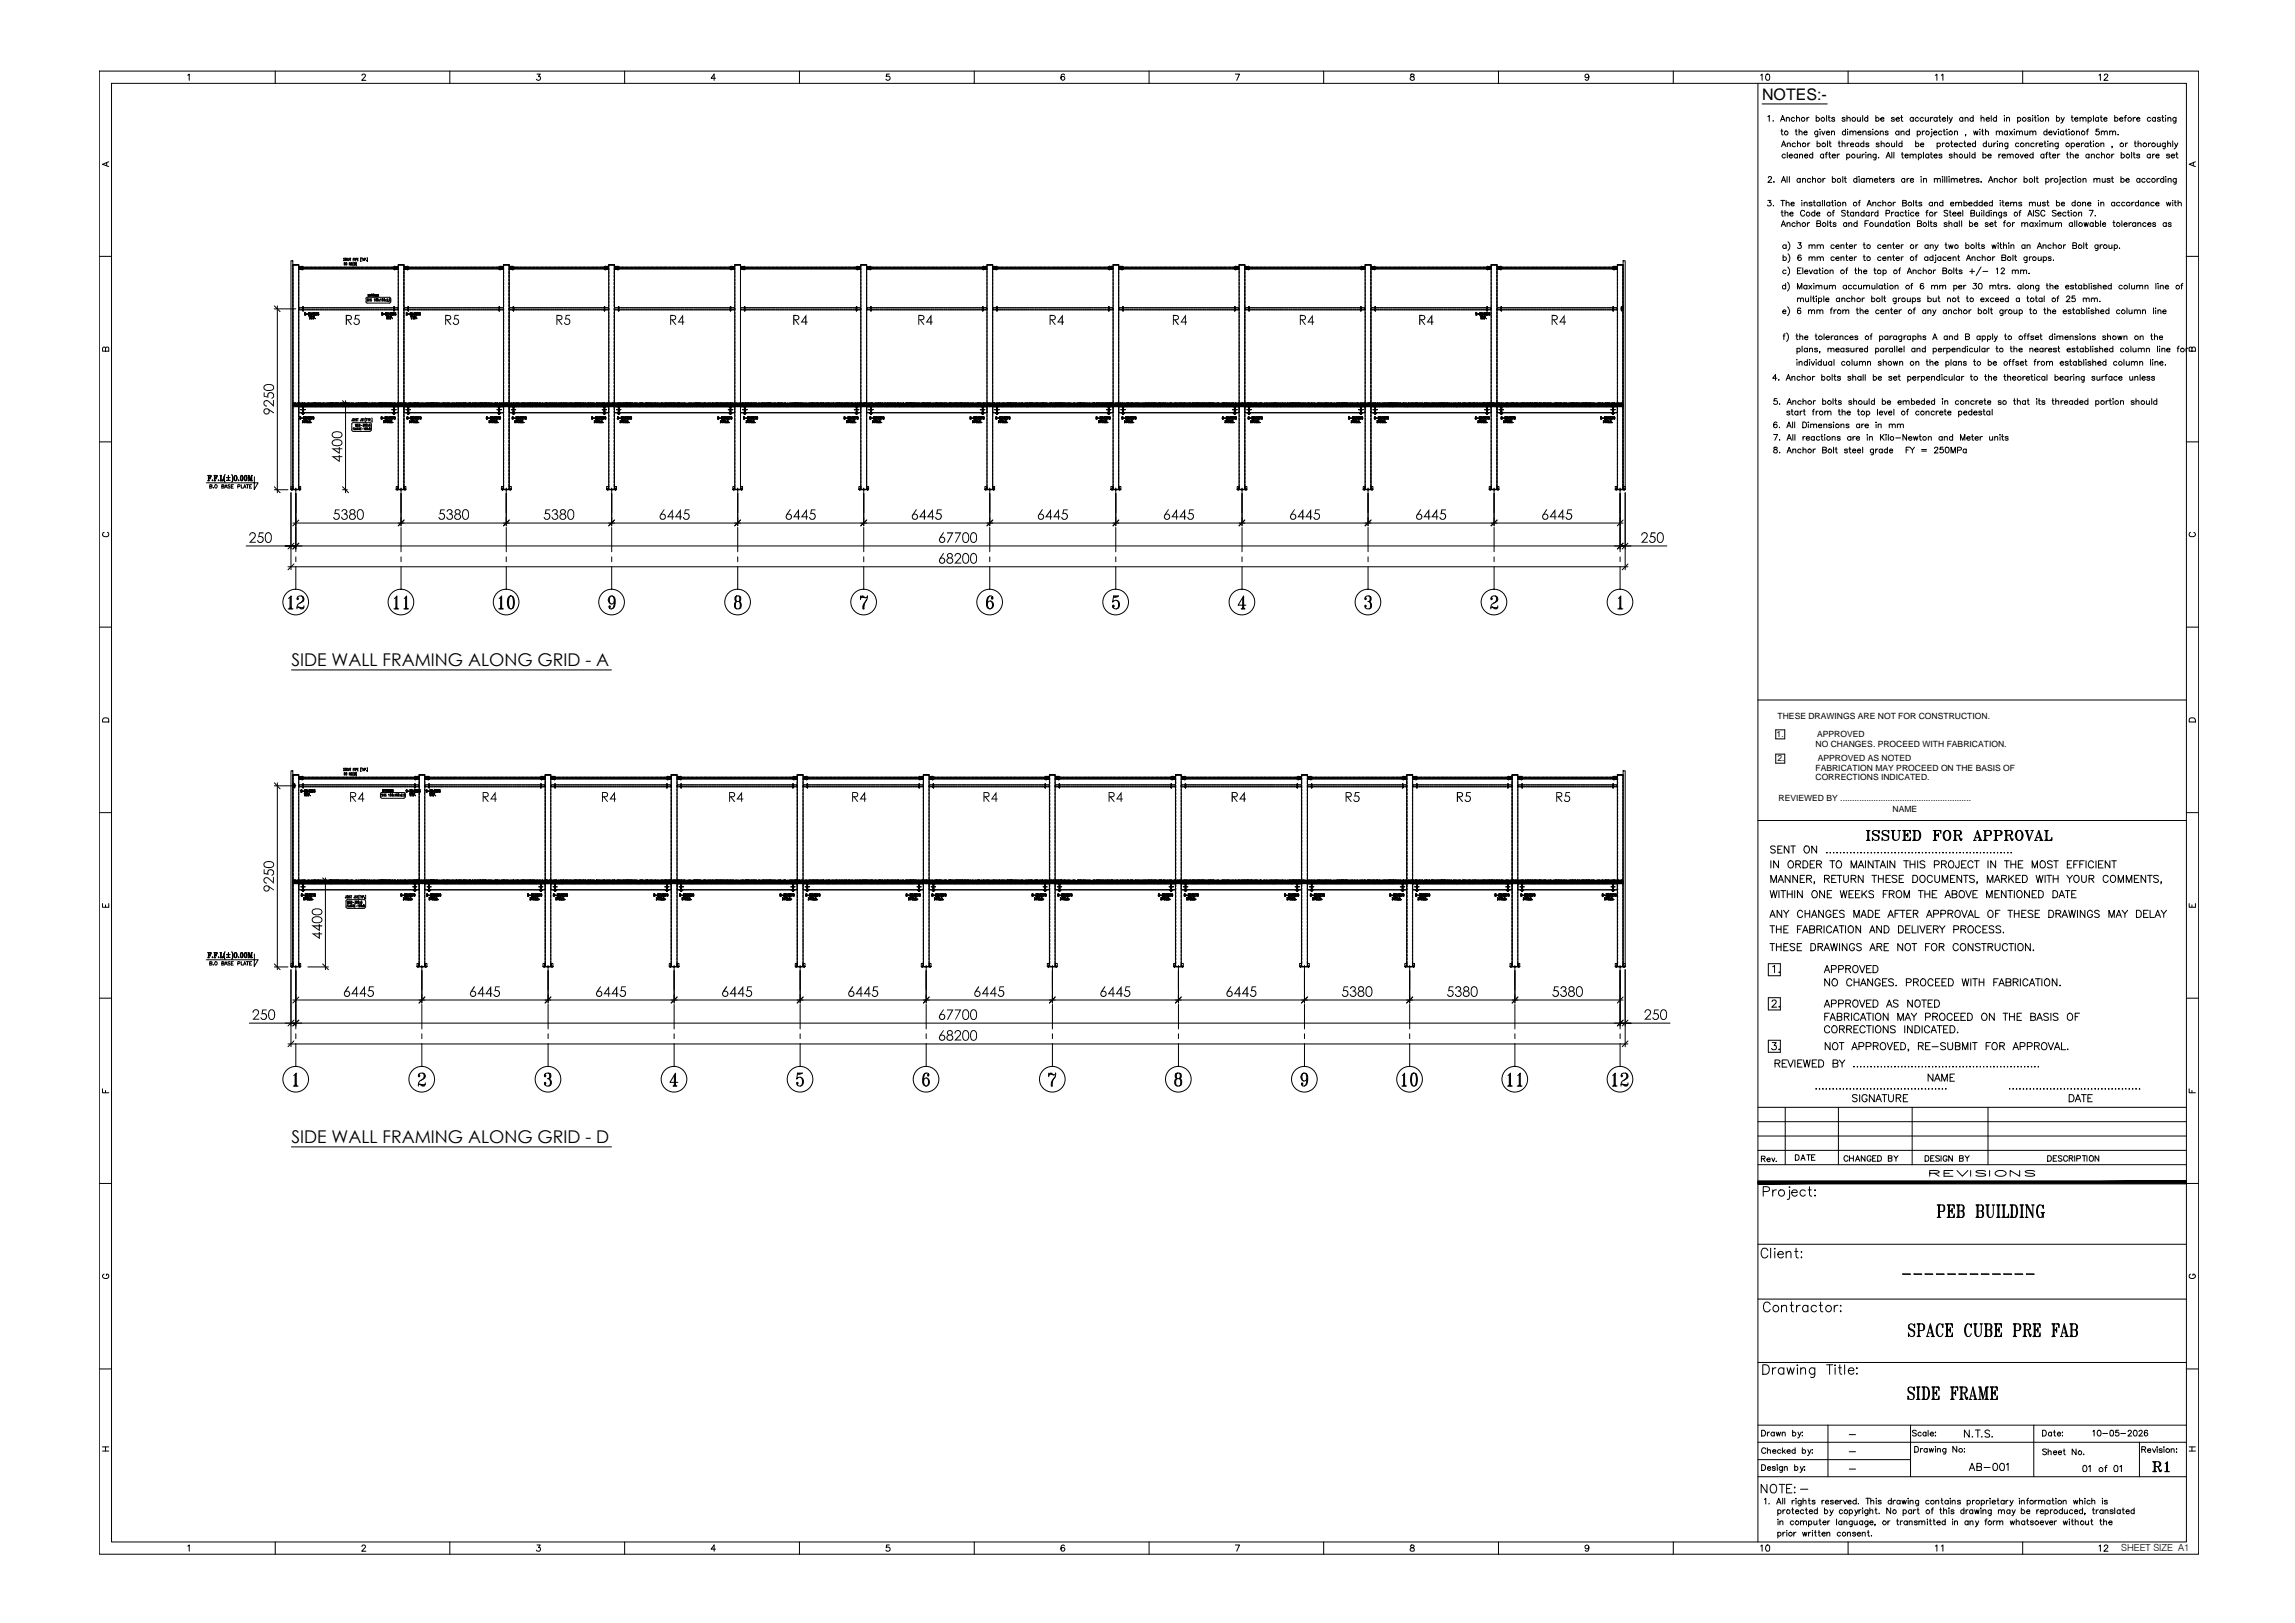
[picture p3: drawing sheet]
<svg xmlns="http://www.w3.org/2000/svg" width="420mm" height="297mm" viewBox="0 0 420 297" stroke-linecap="round" stroke-linejoin="round" font-family="sans-serif">
<defs><g id="words">
<g font-size="3.2">
<text x="53.4" y="121.9">SIDE WALL FRAMING ALONG GRID - A</text>
<text x="53.4" y="209.2">SIDE WALL FRAMING ALONG GRID - D</text>
</g>
<text font-size="2.9" x="322.6" y="18.4">NOTES:-</text>
<text font-size="1.8" x="388.3" y="283.9">SHEET SIZE A1</text>
<g font-size="1.6">
<text x="325.4" y="131.5">THESE DRAWINGS ARE NOT FOR CONSTRUCTION.</text>
<text x="325.3" y="134.8">1.</text>
<text x="332.4" y="136.6">NO CHANGES. PROCEED WITH FABRICATION.</text>
<text x="332.7" y="134.8">APPROVED</text>
<text x="325.4" y="139.3">2.</text>
<text x="332.4" y="141.1">FABRICATION MAY PROCEED ON THE BASIS OF</text>
<text x="332.4" y="142.8">CORRECTIONS INDICATED.</text>
<text x="332.8" y="139.3">APPROVED AS NOTED</text>
<text x="325.6" y="146.6">REVIEWED BY .......................................................</text>
<text x="346.5" y="148.5">NAME</text>
</g>
</g></defs>
<!-- layer: TEXT -->
<g fill="none" stroke="#000" stroke-width=".18">
<path d="M34.4 13.8l.2-.2v1.1M50.4 13v2.3M66.3 13.8l.2-.2h.3l.1 .2-.7 .9h.8M82.4 13v2.3M98.3 13.6h.6l-.3 .4a.39 .39 0 0 1 .3 .6 .39 .39 0 0 1-.7-.1M114.4 13v2.3M131 14.3h-.8l.5-.7v1.1M146.4 13v2.3M162.8 13.6h-.5l-.1 .4a.41 .41 0 0 1 .7 0 .41 .41 0 0 1-.1 .6 .41 .41 0 0 1-.6-.1M178.4 13v2.3M194.9 13.7l-.2-.1a.6 .6 0 0 0-.5 .5 .6 .6 0 0 0 .4 .6 .35 .35 0 0 0 .3-.4 .35 .35 0 0 0-.3-.3 .35 .35 0 0 0-.4 .3M210.4 13v2.3"/>
<path d="M226.2 13.6h.7l-.5 1.1M242.3 13v2.3M258.3 13.6v.3l.3 .1 .3 .3a.36 .36 0 0 1-.4 .4 .36 .36 0 0 1-.3-.5l.7-.4-.1-.2zM274.3 13v2.3M290.9 13.9a.37 .37 0 0 1-.5 .4 .37 .37 0 0 1-.2-.5 .37 .37 0 0 1 .5-.2 .56 .56 0 0 1 .2 .7 .56 .56 0 0 1-.6 .3l-.1-.1M306.3 13v2.3M322.3 13.8l.3-.2v1.1M322.6 19h11.9M323.4 13.6h.3a.64 .64 0 0 1 .3 .6 .64 .64 0 0 1-.4 .5 .73 .73 0 0 1-.2-1.1zM338.3 13v2.3M354.3 13.8l.3-.2v1.1M355.4 13.8l.3-.2v1.1"/>
<path d="M370.3 13v2.3M384.3 13.8l.2-.2v1.1M385.2 13.8l.3-.2h.3l.1 .2-.2 .4-.5 .5h.7M19.5 29.8v.5M19.9 29.6l-1.1 .5 1.1 .4M323.7 21.4l.2-.3v1.1M323.7 36.7h.5l-.3 .4h.2a.36 .36 0 0 1 0 .5 .36 .36 0 0 1-.5-.1M323.7 32.6l.2-.3 .3 .1 .1 .1-.6 .9h.7M324.6 22.1h.1M324.7 37.6h.1M324.8 33.2v.2zM326 22.2l.4-1.1 .4 1.1"/>
<path d="M326 24h.4M326 36.7h.7M326.1 38.8h.3M326.1 33.4l.4-1.1 .4 1.1M326.1 21.9h.5M326.2 26.9l.3-1.1 .5 1.1M326.2 23.6v.9v.2h.2M326.2 38.5v.8l.1 .2 .2 .1M326.3 33h.5M326.3 26.5h.5M326.4 36.7v1M326.8 39l.2-.2 .3 .1v.7"/>
<path d="M326.8 38.5v1.1M326.9 28.4a.35 .35 0 0 0-.6-.1 .35 .35 0 0 0 0 .5 .35 .35 0 0 0 .6 0M327 37.2l.2-.2 .3 .1v.6M327 36.7v1M327 21.7l.3-.2 .2 .1 .1 .6M327 21.5v.7M327.2 32.3v1.1M327.2 26.3l.3-.1h.2l.1 .7M327.2 26.2v.7M327.2 27.9v1M327.5 28.5h.6v-.2a.34 .34 0 0 0-.5 0 .34 .34 0 0 0 .1 .5 .34 .34 0 0 0 .4 0M327.6 32.3v1.1"/>
<path d="M327.7 39.1h.6l-.1-.2a.34 .34 0 0 0-.5 .1 .34 .34 0 0 0 .1 .4 .34 .34 0 0 0 .5 0M327.9 37.3h.6a.3 .3 0 0 0-.3-.3 .3 .3 0 0 0-.3 .3l.1 .3h.5M328.5 21.6a.33 .33 0 0 0-.5 0 .33 .33 0 0 0 0 .5 .33 .33 0 0 0 .5-.1M328.6 24h.4M328.7 26.3a.34 .34 0 0 0-.5 0 .34 .34 0 0 0 0 .5 .34 .34 0 0 0 .5-.1M328.8 23.6v.9l.2 .2M328.9 21.7l.4-.2 .2 .2v.5M328.9 21.1v1.1M329.1 26.3l.2-.1h.2l.1 .7M329.1 28.4a.35 .35 0 0 0-.5-.1 .35 .35 0 0 0 0 .5 .35 .35 0 0 0 .5 0M329.1 25.8v1.1M329.1 28.2v.7"/>
<path d="M329.4 24.2l.3-.2 .2 .2v.5M329.4 23.6v1.1M329.5 28.4l.2-.2 .3 .1v.6M329.5 28.2v.7M329.6 32.8a.33 .33 0 0 0-.5 0 .33 .33 0 0 0 0 .5 .33 .33 0 0 0 .5-.1M329.6 32.7v.7M329.8 36.7h.1M329.9 37.1v.6M330 32.9l.2-.2h.3l.1 .7M330 32.7v.7M330.3 24.3h.5a.34 .34 0 0 0-.4-.3 .34 .34 0 0 0-.2 .5 .34 .34 0 0 0 .4 .2l.2-.2M330.3 37.2l.1-.1h.4v.6"/>
<path d="M330.3 37v.7M330.3 28.5h.7a.32 .32 0 0 0-.5-.3 .32 .32 0 0 0-.1 .6l.2 .1 .4-.1M330.4 38.7a.39 .39 0 0 0-.5-.2 .39 .39 0 0 0-.3 .4v.2a.39 .39 0 0 0 .3 .5 .39 .39 0 0 0 .5-.3M330.8 21.5v.7M331 26.2v.7M331.2 21.5h-.2l-.2 .3M331.4 26.2h-.3l-.1 .3M331.5 32.8a.33 .33 0 0 0-.5 0 .33 .33 0 0 0 0 .5 .33 .33 0 0 0 .5-.1M331.7 37.1h-.5v.2l.5 .1v.2l-.2 .1-.3-.1M331.8 32.9l.3-.2h.2l.1 .7M331.8 32.3v1.1M331.9 28.4a.33 .33 0 0 0-.5-.1 .33 .33 0 0 0 0 .5 .33 .33 0 0 0 .5 0"/>
<path d="M331.9 27.9v1M332 37h.3M332.1 36.7v.8l.3 .2M332.2 39a.33 .33 0 0 0-.4-.1 .33 .33 0 0 0 0 .5 .33 .33 0 0 0 .4 0M332.2 38.5v1.1M332.5 21.6a.33 .33 0 0 1 .5 0 .33 .33 0 0 1 0 .5 .33 .33 0 0 1-.5-.1M332.5 21.1v1.1M332.6 39.1h.6l-.1-.2a.34 .34 0 0 0-.4 .1 .34 .34 0 0 0 0 .4 .34 .34 0 0 0 .5 0M332.7 26.3a.34 .34 0 0 1 .5 0 .34 .34 0 0 1 0 .5 .34 .34 0 0 1-.5-.1M332.7 25.8v1.1M332.8 24v.9l-.4 .1M332.8 24.1a.33 .33 0 0 0-.5 0 .33 .33 0 0 0 0 .5 .33 .33 0 0 0 .5-.1"/>
<path d="M333.1 23.7h.2zM333.2 37.1a.34 .34 0 0 0-.5 0 .34 .34 0 0 0 0 .5 .34 .34 0 0 0 .5 0M333.2 24.1v.6M333.2 37v.7M333.5 24l.3 .7 .3-.7M333.6 36.7v1M333.7 32.7v.7M333.9 28.4a.33 .33 0 0 0-.5-.1 .33 .33 0 0 0 0 .5 .33 .33 0 0 0 .5 0M333.9 28.2v.7M334 36.7v1M334.2 32.7h-.3l-.2 .2M334.2 28.2h.3"/>
<path d="M334.4 24.3h.6a.34 .34 0 0 0-.5-.3 .34 .34 0 0 0-.2 .5 .34 .34 0 0 0 .4 .2l.3-.2M334.4 21.1v1.1M334.6 27.9l-.3 .1v.9M334.6 25.8v1.1M334.7 21.5h.3M334.8 28.2h.3M334.8 21.1v.9l.3 .2M334.9 26.2h.3M334.9 27.9v.8l.3 .2M335 25.8v.9l.3 .2M335 37.1a.34 .34 0 0 0-.5 0 .34 .34 0 0 0 0 .5 .34 .34 0 0 0 .5 0M335 37v.7"/>
<path d="M335.3 24.2l.4-.2 .1 .7M335.3 24v.7M335.3 37h.3M335.4 28.5h.6a.33 .33 0 0 0-.5-.2 .33 .33 0 0 0 0 .5l.3 .1 .2-.1M335.5 32.8a.33 .33 0 0 1 .5 0 .33 .33 0 0 1 0 .5 .33 .33 0 0 1-.5-.1M335.5 36.7v.8l.2 .2M335.5 38.8h.3M335.5 32.3v1.1M335.8 38.5h-.2v.2v.9M335.9 21.6l-.2-.1-.4 .1 .5 .3v.3h-.4l-.1-.2M335.9 36.7h.2zM336 37.1v.6"/>
<path d="M336.4 28.2v.7M336.5 26.2h.4M336.7 25.8v.9l.2 .2M336.8 28.2l-.3 .1-.1 .2M337.2 26.3l.3-.1h.2l.1 .7M337.2 25.8v1.1M337.4 37.2l.2-.2 .2 .1 .1 .6M337.4 32.3v1.1M337.4 37v.7M337.7 32.7h.3M337.8 32.3v.9v.1l.2 .1M337.8 21.6l-.2-.1-.4 .1 .5 .3v.3h-.4l-.1-.2"/>
<path d="M337.8 38.6l-.2-.1-.4 .1v.3l.6 .2-.1 .4-.3 .1-.2-.2M337.9 24.1a.33 .33 0 0 0-.5 0 .33 .33 0 0 0 0 .5 .33 .33 0 0 0 .5-.1M337.9 23.6v1.1M338.1 28.4a.33 .33 0 0 1 .5-.1 .33 .33 0 0 1 0 .5 .33 .33 0 0 1-.5 0M338.1 38.8h.4M338.1 28.2v1.1M338.1 21.7l.5-.2 .1 .2v.5M338.1 21.1v1.1M338.2 26.2v.7M338.2 23.7h.1M338.3 38.5v.8v.2l.2 .1M338.3 24.1v.6"/>
<path d="M338.6 26.2l-.4 .1v.2M338.7 24.2l.2-.2 .3 .1v.6M338.7 24v.7M338.8 26.5h.6v-.2a.33 .33 0 0 0-.5 0 .33 .33 0 0 0 0 .5 .33 .33 0 0 0 .5-.1M339.2 24.2l.3-.2 .2 .1 .1 .6M339.4 39a.33 .33 0 0 0-.5-.1 .33 .33 0 0 0 0 .5 .33 .33 0 0 0 .5 0M339.4 38.8v.8M339.7 39l.3-.2 .2 .1 .1 .7M339.7 38.8v.8M340 32.8a.33 .33 0 0 0-.5 0 .33 .33 0 0 0 0 .5 .33 .33 0 0 0 .5-.1M340 32.3v1.1M340 28.2l.1 .7 .4-.2"/>
<path d="M340 21.5l.1 .7h.3l.2-.2M340.1 24.3h.6a.34 .34 0 0 0-.6-.2 .34 .34 0 0 0 .2 .6h.2l.2-.2M340.2 37h.3M340.3 26.3a.34 .34 0 0 0-.5 0 .34 .34 0 0 0 0 .5 .34 .34 0 0 0 .5-.1M340.3 32.4h.1zM340.3 26.2v.7M340.4 32.7v.7M340.5 28.2v.7M340.6 36.7l-.2 .1v.9M340.6 21.5v.7M340.9 28.2v.7M341 21.1v1.1"/>
<path d="M341.1 24.2l.4-.2 .1 .2v.5M341.1 24v.7M341.2 26.3a.34 .34 0 0 0-.5 0 .34 .34 0 0 0 0 .5 .34 .34 0 0 0 .5-.1M341.2 25.8v1.1M341.3 39a.33 .33 0 0 0-.5-.1 .33 .33 0 0 0 0 .5 .33 .33 0 0 0 .5 0M341.3 38.5v1.1M341.3 32.8a.33 .33 0 0 0-.5 0 .33 .33 0 0 0 0 .5 .33 .33 0 0 0 .5-.1M341.3 32.7v.7M341.3 28.2l-.2 .1-.2 .2M341.5 27.9h.1zM341.6 28.3v.6M341.7 32.9l.2-.2h.3l.1 .7"/>
<path d="M341.7 32.7v.7M341.8 37.7l.4-1 .4 1M341.9 21.6a.33 .33 0 0 0-.4 0 .33 .33 0 0 0 0 .5 .33 .33 0 0 0 .4-.1M341.9 21.1v1.1M341.9 37.4h.5M342 28.4l.2-.2 .3 .1v.6M342 28.2v.7M342.2 26.3l-.6-.1v.2l.5 .2 .1 .1-.3 .2-.3-.2M342.2 39a.33 .33 0 0 0-.5-.1 .33 .33 0 0 0 0 .5 .33 .33 0 0 0 .5 0M342.2 38.8v.8M342.3 32.9l.2-.2h.2l.1 .7M342.5 24.1l-.2-.1-.3 .1 .5 .3v.3h-.3l-.2-.2"/>
<path d="M342.6 38.8v.8M342.8 23.7h.1M342.9 37.2l.2-.2 .3 .1v.6M342.9 24.1v.6M342.9 37v.7M343 38.8l-.3 .1-.1 .2M343.2 32.9h.6a.32 .32 0 0 0-.5-.2 .32 .32 0 0 0-.1 .5l.2 .2 .4-.2M343.4 21.6a.33 .33 0 0 1 .5 0 .33 .33 0 0 1 0 .5 .33 .33 0 0 1-.5-.1M343.4 21.1v1.1M343.5 28.2l-.1 .9-.1 .2-.3-.1M343.5 28.4a.33 .33 0 0 0-.5-.1 .33 .33 0 0 0 0 .5 .33 .33 0 0 0 .5 0M343.8 39a.33 .33 0 0 0-.5-.1 .33 .33 0 0 0 0 .5 .33 .33 0 0 0 .5 0"/>
<path d="M343.8 38.5v1.1M343.9 28.8v.1zM344 26.3l-.2-.1-.3 .1 .5 .3v.2l-.5-.1M344 32.7h.4M344.1 32.3v.9l.3 .2M344.2 24.2l.4-.2 .2 .7M344.2 24v.7M344.3 21.8h.6a.34 .34 0 0 0-.6-.2 .34 .34 0 0 0 .2 .6h.2l.2-.2M344.4 37.1a.34 .34 0 0 0-.5 0 .34 .34 0 0 0 0 .5 .34 .34 0 0 0 .5 0M344.4 26.3l.2-.1h.3v.7M344.4 25.8v1.1M344.6 32.9h.7a.35 .35 0 0 0-.6-.1 .35 .35 0 0 0 .2 .6l.4-.2"/>
<path d="M344.7 37.2l.2-.2 .3 .1v.6M344.7 36.7v1M345.3 39h.6v-.4l-.6-.1v1.1M345.3 28.9l.4-1 .4 1M345.5 28.5h.4M345.6 32.7v.7M345.7 24.1l-.2-.1-.4 .1 .5 .3v.3h-.3l-.2-.2M346 32.7h-.2l-.2 .2M346.3 26.2v.6l.3 .1 .3-.2M346.3 38.8v.8M346.3 27.9v1M346.6 37v.7"/>
<path d="M346.7 38.8l-.2 .1-.2 .2M346.7 27.9v1M346.8 32.8l-.1-.1h-.4v.2l.3 .1 .2 .2-.2 .2-.3-.1-.1-.1M346.8 21.6l-.2-.1-.3 .1 .5 .3v.3h-.5v-.2M346.9 26.2v.7M347 37l-.2 .1-.2 .2M347.1 21.8h.6a.33 .33 0 0 0-.4-.2 .33 .33 0 0 0-.2 .4 .33 .33 0 0 0 .5 .2l.1-.2M347.2 25.8v1.1M347.5 39a.33 .33 0 0 0-.5-.1 .33 .33 0 0 0 0 .5 .33 .33 0 0 0 .5 0M347.5 38.8v.8M347.7 24.1a.35 .35 0 0 0-.6 0 .35 .35 0 0 0 0 .5 .35 .35 0 0 0 .6-.1M347.7 24v.7"/>
<path d="M348 21.5h.3M348 24.2l.3-.2 .2 .1 .1 .6M348 24v.7M348.1 28.2h.4M348.1 21.1v.9l.1 .2h.2M348.2 26.3a.34 .34 0 0 0-.5 0 .34 .34 0 0 0 0 .5 .34 .34 0 0 0 .5-.1M348.2 25.8v1.1M348.2 27.9v.8l.3 .2M348.3 37.1h.6l.1-.3-.7-.1v1l.7-.1v-.2l-.2-.3M348.5 39a.33 .33 0 0 0-.5-.1 .33 .33 0 0 0 0 .5 .33 .33 0 0 0 .5 0M348.7 32.8a.33 .33 0 0 0-.5 0 .33 .33 0 0 0 0 .5 .33 .33 0 0 0 .5-.1M348.7 38.8h.4"/>
<path d="M348.7 32.7v.7M348.8 28.5h.5a.33 .33 0 0 0-.5-.2 .33 .33 0 0 0 .1 .5l.2 .1 .2-.1M348.9 38.5v.8v.2l.2 .1M349.1 32.7v.7M349.4 38.5h.1M349.4 38.9v.7M349.5 32.7h-.2l-.2 .2M349.6 24.1a.35 .35 0 0 0-.6 0 .35 .35 0 0 0 0 .5 .35 .35 0 0 0 .6-.1M349.6 23.6v1.1M349.7 28.4l.2-.2 .3 .1v.6M349.7 28.2v.7M349.7 32.9h.6a.32 .32 0 0 0-.4-.2 .32 .32 0 0 0-.1 .5l.2 .2 .3-.2"/>
<path d="M350.2 28.4l.3-.2 .2 .1 .1 .6M350.3 21.6a.33 .33 0 0 0-.5 0 .33 .33 0 0 0 0 .5 .33 .33 0 0 0 .5-.1M350.3 21.5v.7M350.3 36.7v1M350.4 39a.33 .33 0 0 0-.5-.1 .33 .33 0 0 0 0 .5 .33 .33 0 0 0 .5 0M350.6 37h.4M350.7 39.1h.6a.35 .35 0 0 0-.6-.1 .35 .35 0 0 0 .2 .6l.4-.2M350.7 26.3a.34 .34 0 0 1 .5 0 .34 .34 0 0 1 0 .5 .34 .34 0 0 1-.5-.1M350.7 25.8v1.1M350.8 36.7v.8l.2 .2M351 24.1a.33 .33 0 0 1 .5 0 .33 .33 0 0 1 0 .5 .33 .33 0 0 1-.5-.1M351 24v1"/>
<path d="M351.2 28.4a.33 .33 0 0 1 .5-.1 .33 .33 0 0 1 0 .5 .33 .33 0 0 1-.5 0M351.2 21.6a.33 .33 0 0 0-.5 0 .33 .33 0 0 0 0 .5 .33 .33 0 0 0 .5-.1M351.2 28.2v1.1M351.6 26.5h.6v-.2a.33 .33 0 0 0-.5 0 .33 .33 0 0 0 0 .5 .33 .33 0 0 0 .5-.1M351.7 32.4h.1M351.7 32.7v.7M351.8 37.1h-.5v.2l.5 .1v.2l-.2 .1-.3-.1M351.9 24v.7M352.1 32.9l.2-.2h.4v.7M352.1 21.6a.35 .35 0 0 0-.5 0 .35 .35 0 0 0 0 .5 .35 .35 0 0 0 .5-.1M352.1 27.9v1M352.1 32.7v.7"/>
<path d="M352.4 24h-.2l-.3 .3M352.5 21.5v.7h.3l.2-.2M352.6 38.8h.3M353 38.5h-.2l-.1 .2v.9M353 21.5v.7M353.1 28.4a.33 .33 0 0 0-.5-.1 .33 .33 0 0 0 0 .5 .33 .33 0 0 0 .5 0M353.1 28.2v.7M353.4 28.2h.4M353.4 21.5v.7M353.5 27.9v.8l.3 .2M353.6 23.7h.1zM353.7 24.1v.7l-.3 .2"/>
<path d="M353.8 37.1a.35 .35 0 0 0-.5 0 .35 .35 0 0 0 0 .5 .35 .35 0 0 0 .5 0M353.8 37v.7M353.8 21.5h-.1l-.3 .3M354 24.3h.6a.34 .34 0 0 0-.4-.3 .34 .34 0 0 0-.3 .5 .34 .34 0 0 0 .5 .2l.2-.2M354 28.5h.6v-.2a.34 .34 0 0 0-.5 0 .34 .34 0 0 0 .1 .5 .34 .34 0 0 0 .4 0M354.1 32.9l.3-.2h.2l.1 .7M354.1 32.7v.7M354.2 37.2l.2-.2 .3 .1v.6M354.2 37v.7M354.2 38.8v.8M354.6 38.8l-.2 .1-.2 .2M354.6 26.3a.35 .35 0 0 1 .6 0 .35 .35 0 0 1 0 .5 .35 .35 0 0 1-.6-.1"/>
<path d="M354.6 21.6a.33 .33 0 0 0-.4 0 .33 .33 0 0 0 0 .5 .33 .33 0 0 0 .4-.1M354.6 21.5v.7M354.6 26.2v1M354.7 32.9l.2-.2h.3v.7M354.9 21.5h.4M355.1 21.1v.9l.2 .2M355.5 24.1a.33 .33 0 0 0-.5 0 .33 .33 0 0 0 0 .5 .33 .33 0 0 0 .5-.1M355.5 28.4l-.2-.2-.3 .1v.2l.4 .1 .1 .2-.2 .1-.3-.1M355.6 32.4h.1zM355.6 21.8h.6a.33 .33 0 0 0-.4-.2 .33 .33 0 0 0-.2 .4 .33 .33 0 0 0 .5 .2l.1-.2M355.6 26.2v.7M355.7 32.7v.7"/>
<path d="M355.7 37.1a.35 .35 0 0 0-.5 0 .35 .35 0 0 0 0 .5 .35 .35 0 0 0 .5 0M355.7 36.7v1M355.7 24h.4M355.9 23.6v.9l.1 .2h.2M356 26.2h-.3l-.1 .3M356 32.3v1.1M356.4 32.3v1.1M356.4 23.7h.1M356.5 24.1v.6M356.5 21.1v1.1M356.6 38.6l-.3-.1-.4 .1 .1 .3 .5 .2v.4l-.4 .1-.2-.2M356.8 32.4h.1"/>
<path d="M356.8 21.5l.3 .7 .3-.7M356.8 38.8h.4M356.8 32.7v.7M357 38.5v.8l.2 .3M357.1 37.3h.6a.3 .3 0 0 0-.3-.3 .3 .3 0 0 0-.3 .3l.1 .3h.5M357.1 26.2h.4M357.1 22.2l-.3 .3M357.2 32.9l.3-.2h.2l.1 .7M357.2 32.7v.7M357.3 25.8v.9l.2 .2M357.4 28.4l-.2-.2-.3 .1-.1 .1 .5 .2 .1 .2-.2 .1-.4-.1M357.5 39.1h.6a.35 .35 0 0 0-.6-.1 .35 .35 0 0 0 .2 .6l.4-.2"/>
<path d="M357.8 26.5h.6a.3 .3 0 0 0-.3-.3 .3 .3 0 0 0-.3 .3l.1 .3 .5-.1M357.8 28.4l.1-.1h.4v.6M357.8 32.9l.2-.2h.3v.7M357.8 27.9v1M357.8 24.2l.3-.2 .2 .1 .1 .6M357.8 24v.7M358 37.2l.3-.2 .2 .1 .1 .6M358 37v.7M358.4 39.1h.6a.32 .32 0 0 0-.5-.2 .32 .32 0 0 0 0 .5l.2 .2 .3-.2M358.6 37.2l.2-.2 .3 .1v.6M358.7 32.9h.6a.32 .32 0 0 0-.5-.2 .32 .32 0 0 0-.1 .5l.3 .2 .3-.2M359.3 26.3a.34 .34 0 0 0-.5 0 .34 .34 0 0 0 0 .5 .34 .34 0 0 0 .5-.1"/>
<path d="M359.3 21.6a.33 .33 0 0 0-.4 0 .33 .33 0 0 0 0 .5 .33 .33 0 0 0 .4-.1M359.3 21.5v.7M359.3 38.5v1.1M359.5 26.2h.3M359.6 37.1a.34 .34 0 0 1 .4 0 .34 .34 0 0 1 0 .5 .34 .34 0 0 1-.4 0M359.6 32.7h.3M359.6 36.7v1M359.7 25.8v.9l.2 .2M359.7 28.2l.1 .7 .4-.2M359.7 32.3v.9l.2 .2M359.8 21.7l.3-.2 .2 .2v.5M359.8 21.5v.7"/>
<path d="M359.9 24.7l-.1 .2M360.2 26.5h.6a.3 .3 0 0 0-.3-.3 .3 .3 0 0 0-.3 .3l.1 .3 .5-.1M360.2 28.2v.7M360.2 32.7v.7M360.4 37.3l.6-.1a.33 .33 0 0 0-.5-.1 .33 .33 0 0 0 0 .5 .33 .33 0 0 0 .5 0M360.6 27.9v1M360.7 32.7h-.3l-.2 .2M360.8 39l.6-.1 .1-.3-.7-.1v1.1l.6-.1 .1-.3-.3-.2M360.9 32.9h.6a.32 .32 0 0 0-.5-.2 .32 .32 0 0 0-.1 .5l.2 .2 .4-.2M361.2 21.6a.33 .33 0 0 0-.4 0 .33 .33 0 0 0 0 .5 .33 .33 0 0 0 .4-.1M361.2 21.1v1.1M361.3 24l.2 .7 .2-.7 .2 .7 .2-.7"/>
<path d="M361.6 28.4a.33 .33 0 0 0-.5-.1 .33 .33 0 0 0 0 .5 .33 .33 0 0 0 .5 0M361.6 27.9v1M361.7 26.3a.34 .34 0 0 0-.5 0 .34 .34 0 0 0 0 .5 .34 .34 0 0 0 .5-.1M361.7 25.8v1.1M361.8 38.8l.1 .7h.4l.1-.2M362 37.1a.35 .35 0 0 0-.6 0 .35 .35 0 0 0 0 .5 .35 .35 0 0 0 .6 0M362 36.7v1M362.3 32.8v-.1h-.5v.2l.3 .1 .2 .2-.2 .2-.3-.1v-.1M362.4 38.8v.8M362.4 23.7h.1M362.5 24.1v.6M362.7 33.2v.2z"/>
<path d="M362.7 21.7l.4-.2 .1 .7M362.7 21.1v1.1M362.8 24h.3M362.8 38.5h.1M362.8 38.9v.7M362.9 37.1a.34 .34 0 0 0-.5 0 .34 .34 0 0 0 0 .5 .34 .34 0 0 0 .5 0M362.9 36.7v1M362.9 23.6v.9l.2 .2M363 28.4a.33 .33 0 0 1 .5-.1 .33 .33 0 0 1 0 .5 .33 .33 0 0 1-.5 0M363 27.9v1M363.2 38.5v1.1M363.2 37.3h.7l-.1-.2a.35 .35 0 0 0-.5 .1 .35 .35 0 0 0 .1 .5 .35 .35 0 0 0 .5-.1"/>
<path d="M363.5 24.2l.4-.2 .1 .2v.5M363.5 23.6v1.1M363.6 21.8h.6a.34 .34 0 0 0-.4-.3 .34 .34 0 0 0-.2 .5 .34 .34 0 0 0 .4 .2l.2-.2M363.7 26.3a.34 .34 0 0 0-.5 0 .34 .34 0 0 0 0 .5 .34 .34 0 0 0 .5-.1M363.7 25.8v1.1M363.9 28.5h.6a.32 .32 0 0 0-.4-.3 .32 .32 0 0 0-.1 .6l.2 .1 .3-.1M364 33.4l.5-1.1 .3 1.1M364.1 26.2v.6l.3 .1 .2-.2M364.2 39a.33 .33 0 0 0-.5-.1 .33 .33 0 0 0 0 .5 .33 .33 0 0 0 .5 0M364.2 38.5v1.1M364.2 33h.5M364.5 38.5h.1"/>
<path d="M364.5 21.1v1.1M364.5 38.9v.7M364.6 26.2v.7M364.8 37.1a.34 .34 0 0 0-.5 0 .34 .34 0 0 0 0 .5 .34 .34 0 0 0 .5 0M364.8 36.7v1M365 39l.2-.2 .3 .1v.7M365 38.8v.8M365 26.2v.7M365.1 32.9l.3-.2h.2v.7M365.1 32.7v.7M365.4 26.2h-.2l-.2 .3M365.5 24.2l.2-.2 .3 .1v.6"/>
<path d="M365.5 24v.7M365.5 21.6a.35 .35 0 0 0-.5 0 .35 .35 0 0 0 0 .5 .35 .35 0 0 0 .5-.1M365.5 21.1v1.1M365.7 25.8v.1zM365.7 26.2v.7M365.9 28.2v.7M366 24.2l.3-.2 .2 .1 .1 .6M366.1 26.3l.2-.1h.3v.7M366.1 26.2v.7M366.2 36.7h.1M366.2 37.1v.6M366.3 28.2l-.2 .1-.2 .2"/>
<path d="M366.5 38.8l-.1 1h-.4M366.5 39a.33 .33 0 0 0-.5-.1 .33 .33 0 0 0 0 .5 .33 .33 0 0 0 .5 0M366.5 37h.4M366.5 28.5h.6a.33 .33 0 0 0-.5-.2 .33 .33 0 0 0 .1 .5l.2 .1 .2-.1M366.6 32.8a.35 .35 0 0 0-.5-.1 .35 .35 0 0 0 0 .6 .35 .35 0 0 0 .5-.1M366.7 36.7v.8l.2 .2M367 32.9l.2-.2h.3v.7M366.9 21.2h.1M367 21.6v.6M367 32.3v1.1M367.2 37.3h.6a.3 .3 0 0 0-.3-.3 .3 .3 0 0 0-.3 .3l.1 .3h.5M367.3 21.7l.5-.2 .1 .7"/>
<path d="M367.3 21.5v.7M367.4 39l-.2-.2-.3 .1v.2l.3 .1 .2 .2-.2 .2-.3-.1-.1-.1M367.5 28.4l.2-.2 .3 .1v.6M367.5 28.2v.7M367.5 24.1a.33 .33 0 0 0-.5 0 .33 .33 0 0 0 0 .5 .33 .33 0 0 0 .5-.1M367.5 24v.7M367.6 26.2v.9l-.2 .1-.3-.1M367.6 26.3a.34 .34 0 0 0-.5 0 .34 .34 0 0 0 0 .5 .34 .34 0 0 0 .5-.1M367.9 24l.5 .7M368 28.4l.3-.2 .2 .1 .1 .6M368.1 37.2l.3-.2 .2 .1 .1 .6M368.1 37v.7"/>
<path d="M368.4 24l-.5 .7M368.7 37.2l.2-.2 .3 .1v.6M368.7 23.7h.1M368.8 24.1v.6M368.9 32.7v.7M369.2 24.2l.4-.2 .1 .7M369.2 24v.7M369.2 32.7h-.2l-.1 .2M369.4 21.6a.33 .33 0 0 1 .5 0 .33 .33 0 0 1 0 .5 .33 .33 0 0 1-.5-.1M369.4 21.5v1M369.6 26.3a.34 .34 0 0 0-.5 0 .34 .34 0 0 0 0 .5 .34 .34 0 0 0 .5-.1M369.6 38.8h.4"/>
<path d="M369.7 24.2l.4-.2 .2 .7M369.8 28.2l.3 .7 .3-.7M370 38.5l-.2 .2v.9M370.1 37.1h-.5v.2l.4 .1 .1 .2-.2 .1-.3-.1M370.6 32.8a.33 .33 0 0 1 .4 0 .33 .33 0 0 1 0 .5 .33 .33 0 0 1-.4-.1M370.6 32.3v1.1M370.7 24v.7h.3l.2-.2M370.7 28.5h.6l-.1-.2a.34 .34 0 0 0-.4 0 .34 .34 0 0 0 0 .5 .34 .34 0 0 0 .5 0M370.9 26.3l.3-.1h.2v.7M370.9 26.2v.7M371.2 39.6l.4-1.1 .4 1.1M371.2 24v.7"/>
<path d="M371.4 39.2h.5M371.5 37.2l.2-.1h.3l.1 .6M371.5 37v.7M371.6 24.2l.4-.2 .2 .7M371.6 24v.7M371.8 21.6l-.2-.1-.4 .1 .6 .4-.1 .2h-.3l-.2-.2M372.1 37.2l.2-.2 .3 .1v.6M372.1 21.2h.1M372.1 21.6v.6M372.2 24.2l.4-.2 .1 .7M372.2 28.4a.35 .35 0 0 0-.5-.1 .35 .35 0 0 0 0 .5 .35 .35 0 0 0 .5 0M372.2 27.9v1"/>
<path d="M372.3 38.5v1.1M372.4 26.3a.34 .34 0 0 0-.5 0 .34 .34 0 0 0 0 .5 .34 .34 0 0 0 .5-.1M372.4 21.5h.4M372.5 32.3v1.1M372.6 21.1v.9l.2 .2M372.8 26.2v.7M372.8 32.7h.3M372.9 32.3v.9l.1 .1 .2 .1M373 37l.1 .6 .2 .1 .3-.2M373.1 21.2h.1zM373.1 26.2h-.2l-.1 .3M373.1 21.6v.6"/>
<path d="M373.3 38.6l-.2-.1-.5 .1 .1 .3 .6 .2-.1 .4-.3 .1-.3-.2M373.4 26.5h.5a.3 .3 0 0 0-.3-.3 .3 .3 0 0 0-.2 .3l.1 .3 .4-.1M373.6 37v.7M374.2 28.4a.33 .33 0 0 0-.5-.1 .33 .33 0 0 0 0 .5 .33 .33 0 0 0 .5 0M374.2 26.2h.3M374.2 28.2v.7M374.4 38.7a.39 .39 0 0 0-.5-.2 .39 .39 0 0 0-.3 .4v.2a.39 .39 0 0 0 .3 .4 .39 .39 0 0 0 .5-.2M374.4 25.8v.9l.2 .2M374.5 37.1l-.2-.1-.4 .1 .5 .3v.2h-.5M374.5 21.7l.4-.2 .1 .2v.5M374.5 28.2h.3M374.5 21.5v.7"/>
<path d="M374.5 32.8a.33 .33 0 0 1 .5 0 .33 .33 0 0 1 0 .5 .33 .33 0 0 1-.5-.1M374.5 32.7v1M374.7 37h.4M374.7 24.1a.33 .33 0 0 0-.4 0 .33 .33 0 0 0 0 .5 .33 .33 0 0 0 .4-.1M374.7 23.6v1.1M374.9 36.7v.8l.2 .2M374.9 25.8v.1zM374.9 27.9l-.2 .1v.9M374.9 26.2v.7M375.1 24.3h.6a.34 .34 0 0 0-.6-.2 .34 .34 0 0 0 .2 .6h.2l.2-.2M375.1 28.2h.4M375.3 27.9v.8l.2 .2"/>
<path d="M375.3 26.3l.3-.1h.2v.7M375.3 26.2v.7M375.5 32.7v.7M375.8 28.5h.6a.33 .33 0 0 0-.6-.2 .33 .33 0 0 0 .1 .5l.2 .1 .3-.1M375.9 32.7h-.3l-.1 .2M375.9 24l.3 .7 .3-.7M376.4 38.6l-.2-.1-.5 .1 .1 .2 .6 .5-.2 .3-.5-.2M376.5 21.6a.33 .33 0 0 1 .5 0 .33 .33 0 0 1 0 .5 .33 .33 0 0 1-.5-.1M376.5 37.1a.34 .34 0 0 1 .5 0 .34 .34 0 0 1 0 .5 .34 .34 0 0 1-.5 0M376.5 21.1v1.1M376.5 36.7v1M376.7 28.2v.7"/>
<path d="M376.7 39.1h.6a.32 .32 0 0 0-.4-.2 .32 .32 0 0 0-.1 .5l.2 .2 .3-.2M376.8 23.7h.1zM376.8 26.2v.8l-.2 .2-.2-.1M376.8 26.3a.35 .35 0 0 0-.5 0 .35 .35 0 0 0 0 .5 .35 .35 0 0 0 .5-.1M376.9 24.1v.6M377.1 28.2l-.2 .1-.2 .2M377.2 32.3v.1zM377.2 32.7v.8l-.2 .2M377.3 21.5l.3 .7 .3-.7M377.4 37.3l.6-.1a.33 .33 0 0 0-.5-.1 .33 .33 0 0 0 0 .5 .33 .33 0 0 0 .5 0M377.5 32.9h.6a.32 .32 0 0 0-.4-.2 .32 .32 0 0 0-.1 .5l.2 .2 .3-.2M377.6 22.2l-.3 .3"/>
<path d="M377.8 24.1a.33 .33 0 0 0-.5 0 .33 .33 0 0 0 0 .5 .33 .33 0 0 0 .5-.1M377.8 24v.7M378.1 24h.3M378.2 39a.33 .33 0 0 0-.5-.1 .33 .33 0 0 0 0 .5 .33 .33 0 0 0 .5 0M378.3 23.6v.9v.2h.2M378.3 28.2h.3M378.5 27.9v.8l.2 .2M378.5 38.8h.4M378.6 38.5v.8l.1 .2 .2 .1M378.7 23.7h.2zM378.8 24.1v.6M379 28.4l.2-.1h.3l.1 .6"/>
<path d="M379 32.8a.33 .33 0 0 0-.5 0 .33 .33 0 0 0 0 .5 .33 .33 0 0 0 .5-.1M379 27.9v1M379.2 38.5h.1M379.2 26.3a.35 .35 0 0 1 .5 0 .35 .35 0 0 1 0 .5 .35 .35 0 0 1-.5-.1M379.2 26.2v1M379.2 38.9v.7M379.2 21.5h.3M379.3 32.7h.3M379.3 21.1v.9l.3 .2M379.4 32.3v.9l.1 .1 .2 .1M379.8 21.8h.6a.34 .34 0 0 0-.5-.2 .34 .34 0 0 0 .1 .6h.3l.1-.2M379.9 28.5h.6a.33 .33 0 0 0-.5-.2 .33 .33 0 0 0 0 .5l.3 .1 .2-.1"/>
<path d="M379.9 37.1a.34 .34 0 0 0-.5 0 .34 .34 0 0 0 0 .5 .34 .34 0 0 0 .5 0M379.9 36.7v1M380 32.4h.1M380 32.7v.7M380.1 26.5h.6a.3 .3 0 0 0-.3-.3 .3 .3 0 0 0-.3 .3l.2 .3 .4-.1M380.2 24.2l.3-.2 .2 .2v.5M380.2 24v.7M380.5 39l.3-.2 .3 .1v.7M380.5 38.8v.8M380.8 21.7l.4-.2 .2 .2v.5M380.8 21.5v.7M381.1 26.2v.7"/>
<path d="M381.3 37.2l.2-.2 .3 .1v.6M381.3 37v.7M381.4 32.9l.1-.2h.3l.1 .7M381.4 21.7l.2-.2 .3 .1v.6M381.4 32.7v.7M381.5 26.2l-.4 .1v.2M381.9 24h.4M382.2 37.3h.6a.3 .3 0 0 0-.3-.3 .3 .3 0 0 0-.3 .3l.1 .3h.5M382.3 26.3a.35 .35 0 0 0-.5 0 .35 .35 0 0 0 0 .5 .35 .35 0 0 0 .5-.1M382.3 21.6a.33 .33 0 0 1 .5 0 .33 .33 0 0 1 0 .5 .33 .33 0 0 1-.5-.1M382.3 21.5v1M382.3 26.2v.7"/>
<path d="M382.4 23.6l-.2 .1-.1 .1v.9M382.5 28.4a.33 .33 0 0 0-.5-.1 .33 .33 0 0 0 0 .5 .33 .33 0 0 0 .5 0M382.5 28.2v.7M382.5 38.5h.7l-.5 1.1M382.6 26.2h.3M382.7 25.8v.9l.3 .2M382.9 28.4l.1-.1h.4v.6M382.9 28.2v.7M383.3 25.8v.1zM383.3 21.1v1.1M383.3 26.2v.7M383.3 32.9l.3-.2h.3v.7"/>
<path d="M383.3 32.7v.7M383.6 39.4v.2zM383.9 32.9l.2-.2h.3v.7M384.2 21.6a.33 .33 0 0 0-.5 0 .33 .33 0 0 0 0 .5 .33 .33 0 0 0 .5-.1M384.1 36.7h.1M384.2 21.5v.7M384.2 37.1v.6M384.3 23.6h-.5l-.1 .5a.37 .37 0 0 1 .6 0 .37 .37 0 0 1-.1 .6 .37 .37 0 0 1-.6-.2M384.4 28.4a.33 .33 0 0 0-.5-.1 .33 .33 0 0 0 0 .5 .33 .33 0 0 0 .5 0M384.5 21.5h.4M384.6 26.3l.3-.1h.2l.1 .7M384.6 37.2l.2-.2 .3 .1 .1 .6"/>
<path d="M384.6 26.2v.7M384.6 37v.7M384.7 21.1v.9v.2h.2M384.7 24.2l.4-.2 .1 .7M384.7 24v.7M384.7 28.4l.3-.2 .2 .1 .1 .6M384.7 27.9v1M384.9 32.7v.6l.3 .1 .2-.2M385.2 21.8h.6a.33 .33 0 0 0-.5-.2 .33 .33 0 0 0-.1 .4 .33 .33 0 0 0 .4 .2l.2-.2M385.2 24.2l.5-.2 .1 .7M385.4 32.7v.7M386.2 24.2l.3-.2 .2 .1 .1 .6"/>
<path d="M386.2 24v.7M386.3 32.8v-.1h-.5v.2l.3 .1 .2 .2-.2 .2-.3-.1v-.1M386.6 32.7h.3M386.6 28.2v.7M386.7 32.3v.9v.1l.2 .1M386.7 26.8h-.1h.1l-.1 .3M386.8 24.2l.2-.2 .3 .1v.6M387 28.2l-.2 .1-.2 .2M387.2 21.6a.33 .33 0 0 1 .4 0 .33 .33 0 0 1 0 .5 .33 .33 0 0 1-.4-.1M387.2 37.1a.34 .34 0 0 0-.5 0 .34 .34 0 0 0 0 .5 .34 .34 0 0 0 .5 0M387.2 21.1v1.1M387.2 37v.7"/>
<path d="M387.7 24.7h.1zM388 21.8h.6a.34 .34 0 0 0-.5-.2 .34 .34 0 0 0 .1 .6h.3l.1-.2M388.1 37.1a.34 .34 0 0 0-.5 0 .34 .34 0 0 0 0 .5 .34 .34 0 0 0 .5 0M388.3 32.8a.33 .33 0 0 1 .5 0 .33 .33 0 0 1 0 .5 .33 .33 0 0 1-.5-.1M388.3 32.3v1.1M388.3 28.4a.33 .33 0 0 1 .5-.1 .33 .33 0 0 1 0 .5 .33 .33 0 0 1-.5 0M388.3 27.9v1M388.9 21.5h.4M389 37.1a.34 .34 0 0 0-.5 0 .34 .34 0 0 0 0 .5 .34 .34 0 0 0 .5 0M389.1 26.2v.7M389.2 32.9h.6a.35 .35 0 0 0-.6-.1 .35 .35 0 0 0 .2 .6l.4-.2M389.3 21.1l-.2 .1v.2v.8"/>
<path d="M389.5 26.2h-.2l-.2 .3M390.2 27.9v1M390.3 37v.7M390.5 28.2h.4M390.5 21.5v.7M390.7 27.9v.8l.2 .2M390.7 37l-.2 .1-.2 .2M390.8 26.2h.3M390.9 25.8v.9l.2 .2M391 21.5h-.2l-.3 .3M391.2 21.8h.6a.33 .33 0 0 0-.5-.2 .33 .33 0 0 0-.1 .4 .33 .33 0 0 0 .4 .2l.2-.2M391.4 26.3l.3-.1h.2l.1 .7"/>
<path d="M391.4 25.8v1.1M391.5 37.1a.34 .34 0 0 0-.5 0 .34 .34 0 0 0 0 .5 .34 .34 0 0 0 .5 0M391.5 36.7v1M391.7 28.4v-.1h-.5v.2l.5 .1v.2l-.2 .1-.3-.1M391.8 32.8a.33 .33 0 0 0-.5 0 .33 .33 0 0 0 0 .5 .33 .33 0 0 0 .5-.1M391.8 32.7v.7M392.4 37.1a.34 .34 0 0 0-.4 0 .34 .34 0 0 0 0 .5 .34 .34 0 0 0 .4 0M392.4 37v.7M392.7 32.8a.33 .33 0 0 0-.5 0 .33 .33 0 0 0 0 .5 .33 .33 0 0 0 .5-.1M392.9 37.2l.1-.1h.4v.6M392.9 37v.7M393.3 26.2v.7"/>
<path d="M393.6 32.8a.35 .35 0 0 0-.5-.1 .35 .35 0 0 0 0 .6 .35 .35 0 0 0 .5-.1M393.7 28.4a.33 .33 0 0 0-.5-.1 .33 .33 0 0 0 0 .5 .33 .33 0 0 0 .5 0M393.7 28.2v.7M393.7 21.6a.33 .33 0 0 0-.5 0 .33 .33 0 0 0 0 .5 .33 .33 0 0 0 .5-.1M393.8 26.2l-.4 .1-.1 .2M394.1 28.2v.7M394.3 37.1a.34 .34 0 0 0-.4 0 .34 .34 0 0 0 0 .5 .34 .34 0 0 0 .4 0M394.5 28.2l-.3 .1-.1 .2M394.6 21.6a.33 .33 0 0 0-.5 0 .33 .33 0 0 0 0 .5 .33 .33 0 0 0 .5-.1M394.6 21.5v.7M394.6 37.3h.7l-.1-.2a.35 .35 0 0 0-.5 .1 .35 .35 0 0 0 .1 .5 .35 .35 0 0 0 .5-.1M394.7 28.5h.6l-.1-.2a.34 .34 0 0 0-.4 0 .34 .34 0 0 0 0 .5 .34 .34 0 0 0 .5 0"/>
<path d="M394.9 32.7v.7M394.9 26.2l.1 .6 .2 .1 .3-.2M395.3 32.7h-.2l-.2 .2M395.5 26.2v.7M395.5 21.6l-.2-.1-.3 .1 .5 .4-.1 .2h-.2l-.2-.2M395.8 21.5h.3M395.9 21.1v.9l.1 .2h.2M396.1 32.8a.33 .33 0 0 0-.5 0 .33 .33 0 0 0 0 .5 .33 .33 0 0 0 .5-.1M396.1 32.3v1.1M396.4 26.2v.9l-.1 .1-.3-.1M396.4 26.3a.34 .34 0 0 0-.5 0 .34 .34 0 0 0 0 .5 .34 .34 0 0 0 .5-.1M396.4 21.2h.1"/>
<path d="M396.5 21.6v.6M396.5 32.4h.1M396.5 32.7v.7M396.6 37l.2 .7 .2-.7 .2 .7 .2-.7M396.8 26.3l.3-.1h.3v.7M396.8 25.8v1.1M396.9 21.7l.4-.2 .1 .2v.5M396.9 21.5v.7M396.9 32.9l.2-.2h.3l.1 .7M396.9 32.7v.7M397.2 28.4l-.1-.1h-.4v.2l.4 .1 .1 .2-.2 .1-.4-.1M397.5 28.5l.6-.1a.34 .34 0 0 0-.5-.1 .34 .34 0 0 0 0 .6 .34 .34 0 0 0 .5-.1"/>
<path d="M397.7 36.7h.1M397.8 25.8v1.1M397.8 37.1v.6M398.1 37h.3M398.1 26.2l.3 .7 .3-.7M398.2 36.7v.8l.3 .2M398.3 28.2h.4M398.4 21.5l-.1 1h-.4M398.4 21.6a.33 .33 0 0 0-.5 0 .33 .33 0 0 0 0 .5 .33 .33 0 0 0 .5-.1M398.4 26.9l-.4 .3M398.4 32.7v.9l-.4 .1M398.4 32.8a.33 .33 0 0 0-.5 0 .33 .33 0 0 0 0 .5 .33 .33 0 0 0 .5-.1"/>
<path d="M398.5 27.9v.8l.3 .2M398.8 37.2l.2-.2 .3 .1v.6M398.8 36.7v1M401.5 29.8v.5M401.9 29.6l-1.1 .5 1.1 .4M18.2 46.9h2.2M55.8 57.3h.1M55.8 57.3h.2l-.2 .4M55.9 57.2v.3M55.9 57.3v.1M56 57.6h-.2M56.1 57.5h.3l-.3-.1v.1"/>
<path d="M56.1 57.5h.3M56.5 57.2l.2 .1M56.5 57.2v.5v-.5M56.5 57.2v.1M56.5 57.6v.1M56.6 57.2v.5M56.6 57.5h.1M56.7 58.3h.1M56.7 57.9l-.1 .1v-.1h.3v.1M56.7 57.2v.5M56.7 57.2v.5v-.5M56.7 57.6l-.2 .1"/>
<path d="M56.7 57.9v.4M56.8 57.9l.1 .1M56.9 57.9v.1M56.9 57.7h.2M57 57.3v.4M57 57.3v.4v-.5l-.1 .1M57 57.6v.1M57 57.9l.1 .4M57 58.3h.1M57 57.9h.1M57.1 58.3l-.1-.4v.4M57.1 58.3h.1"/>
<path d="M57.1 57.9h.1M57.2 57.9h.1M57.2 57.9l-.1 .2M57.2 57.3v.3M57.3 57.2v.5M57.3 57.4v.3M57.4 57.3h-.2v.3h.2v-.2l-.2 .1M57.4 57.5v.1M57.4 58.1h.1v-.2h-.2v.4h.1M57.4 57.9h.1M57.4 58.3h.1M57.4 57.9v.4"/>
<path d="M57.5 57.2h.1l.1 .5M57.5 57.9v.2M57.5 57.7h.1M57.7 57.2h.1M57.7 58.3h.1M57.7 57.2l-.2 .5M57.8 57.6h.1M57.9 57.2l-.1 .3 .2-.1 .1 .2h-.3M57.9 57.2h.1h-.1M58 57.4v.3M58 57.5v.1M58 57.2l-.1 .1"/>
<path d="M58.2 57.2l-.1 .3 .2-.1 .1 .1-.1 .2-.1-.1M58.2 57.6h.1M58.3 57.4v.3M58.3 57.2l-.1 .1M58.3 57.5v.1M69.9 57.6h.2M69.9 57.3h.1M69.9 57.3l.2-.1v.2l-.2 .3M70 57.2l-.1 .3M70.1 57.3v.1M70.1 57.6h-.2h.2M70.2 57.5h.3l-.3-.1v.1"/>
<path d="M70.2 57.5h.3M70.6 57.2h.1M70.6 57.7h.1M70.6 57.2v.5M70.7 57.2v.5v-.5M70.7 57.2v.1M70.7 57.6v.1M70.7 57.5h.1M70.8 58v-.1h.2v.1M70.8 58h.1M70.8 57.9h.1M70.8 57.2v.5v-.5"/>
<path d="M70.8 57.6l.1 .1M70.8 57.9v.4h.1v-.4M70.9 57.2v.5M70.9 57.2l-.1 .1M70.9 57.9h.1h-.1M71 58v-.1v.1M71 57.7h.2M71 57.3l.1-.1v.4M71 57.9l.1 .4h.2l-.2-.4 .1 .4M71 57.9h.1M71.1 57.3v.4v-.4M71.1 57.6l-.1 .1"/>
<path d="M71.3 57.9h.1M71.3 57.9l-.1 .2M71.3 57.3v.3M71.4 57.9l.3 .1-.2 .1M71.4 58.3h.1M71.4 57.2l-.1 .4 .2 .1-.1-.3M71.4 57.9h.1M71.5 58.3h.1M71.5 57.9v.4M71.5 57.3l-.1-.1a.23 .23 0 0 0-.1 .3 .23 .23 0 0 0 .2 .2v-.2h-.2M71.5 57.5v.1M71.5 57.9h.1"/>
<path d="M71.6 57.7h.1M71.6 57.9v.2M71.7 57.2h-.1l.3 .5M71.8 58.3h.1M71.8 57.7h.1M71.8 57.2h.1M71.9 57.2l-.3 .5M72 57.2l-.1 .3 .2-.1 .1 .1v.2l-.2-.1M72 57.6h.1M72.1 57.4v.3M72.1 57.2l-.1 .1M72.2 57.5v.1"/>
<path d="M72.3 57.6h.1M72.3 57.2v.3l.1-.1 .1 .2h-.2M72.3 57.2h.1h-.1M72.4 57.4v.3M72.4 57.5v.1M72.4 57.2l-.1 .1M74.4 57.3h.1M74.4 57.3l.2-.1v.2l-.2 .3M74.5 57.2l-.1 .3M74.6 57.3v.1M74.6 57.6h-.2M74.7 57.5h.3l-.3-.1v.1"/>
<path d="M74.7 57.5h.3M75.1 57.2l.1 .1M75.1 57.2v.5M75.2 57.2v.5v-.5M75.2 57.6l-.1 .1M75.2 57.5h.1M75.2 58v-.1h.3v.1M75.2 58v-.1v.1M75.3 57.9h-.1h.1M75.3 57.2h.1M75.3 57.7h.1M75.3 57.2v.5v-.5"/>
<path d="M75.3 57.2v.1M75.3 57.6v.1M75.3 57.9v.4h.1v-.4M75.4 57.2v.5M75.4 57.9h.1M75.5 58h.1M75.5 57.7h.2M75.5 57.3l.1-.1v.4M75.5 57.9l.1 .4h.1l-.1-.4 .1 .4M75.5 57.9h.1M75.6 57.3v.4v-.4M75.6 57.6l-.1 .1"/>
<path d="M75.7 57.9h.1M75.8 57.9l-.1 .2M75.8 57.3v.3M75.9 57.9l.3 .1-.2 .1M75.9 58.3h.1M75.9 57.2v.5M75.9 57.4v.3M75.9 57.9h.1M75.9 57.9v.4M76 58.3h.1M76 57.9v.4M76 57.3l-.1-.1-.1 .2v.3h.2v-.2h-.2"/>
<path d="M76 57.5v.1M76 57.9h.1M76.1 57.7h.1M76.1 57.9v.2M76.2 57.2h-.1l.2 .5M76.3 58.3h.1M76.3 57.7h.1M76.3 57.2h.1M76.3 57.2l-.2 .5M76.5 57.2l-.1 .3 .2-.1 .1 .1-.1 .2-.1-.1M76.5 57.6h.1M76.6 57.4v.3"/>
<path d="M76.6 57.2h-.1h.1M76.6 57.5v.1M76.6 57.2l-.1 .1M76.8 57.6h.1M76.8 57.2v.3l.1-.1 .1 .2h-.2M76.8 57.2h.1h-.1M76.9 57.4v.3M76.9 57.5v.1M76.9 57.2l-.1 .1M270.2 57.3h.1M270.2 57.3h.2l-.2 .4M270.3 57.2v.3"/>
<path d="M270.4 57.3v.1M270.4 57.6h-.2M270.5 57.5h.3l-.2-.1-.1 .1M270.5 57.5h.3M270.9 57.2h.3M270.9 57.2v.5v-.5M270.9 57.2v.1M270.9 57.6v.1M271 57.5h.1M271 57.2v.5M271.1 58.3h.1M271.1 57.9l-.1 .1v-.1h.3v.1"/>
<path d="M271.1 57.2v.5M271.2 57.2v.5v-.5M271.2 57.2v.1M271.2 57.6l-.3 .1M271.2 58.3h.1M271.3 58l-.1-.1v.4M271.3 57.9v.1M271.3 57.7h.2M271.3 57.9h.2M271.4 57.9l.1 .4-.1-.4M271.4 57.9l.1 .4M271.4 57.3v.4"/>
<path d="M271.4 57.9h.1M271.4 57.3v.4v-.5l-.1 .1M271.4 57.6v.1M271.4 58.3h.1M271.5 58.3h.1M271.5 57.9h.2M271.6 57.9h.1M271.6 57.9l-.1 .2M271.7 57.3v.3M271.7 57.2a.23 .23 0 0 0-.1 .3 .23 .23 0 0 0 .2 .2v-.3M271.7 57.9h.3v.2h-.2M271.7 57.9h.1"/>
<path d="M271.7 58.3h.1M271.8 57.9v.4M271.8 57.3h-.2v.3h.2v-.2l-.2 .1M271.8 57.5v.1M271.8 57.9h.1M271.8 58.3h.1M271.9 57.9v.2M271.9 57.2l.3 .5M271.9 57.2h.1M271.9 57.7h.1M272 57.9v.2M272.1 57.2h.1"/>
<path d="M272.1 58.3h.1M272.1 57.7h.1M272.1 57.2l-.1 .5M272.3 57.6h.1M272.3 57.2v.3l.1-.1 .1 .2h-.2M272.3 57.2h.1h-.1M272.4 57.4v.3M272.4 57.5v.1M272.4 57.2l-.1 .1M272.6 57.2v.3l.1-.1 .1 .1v.2l-.2-.1M272.6 57.6h.1M272.7 57.4v.3"/>
<path d="M272.7 57.2l-.1 .1M272.8 57.5v.1M326.1 41.5l.4-1.1 .4 1.1M326.2 41.1h.5M326.4 57h.6l-.1-.2a.34 .34 0 0 0-.5 .1 .34 .34 0 0 0 .1 .4 .34 .34 0 0 0 .5 0M326.4 47.1a.34 .34 0 0 1 .5 0 .34 .34 0 0 1 0 .5 .34 .34 0 0 1-.5 0M326.4 46.7v1M326.9 52.3a.34 .34 0 0 0-.5 0 .34 .34 0 0 0 0 .5 .34 .34 0 0 0 .5 0M326.9 51.9v1M327 44.9a.35 .35 0 0 0-.5 0 .35 .35 0 0 0 0 .5 .35 .35 0 0 0 .5 0M327 49.5a.35 .35 0 0 0-.5 0 .35 .35 0 0 0 0 .5 .35 .35 0 0 0 .5 0M327 44.8v.7"/>
<path d="M327.2 41l.2-.3 .3 .1v.7M327.2 40.7v.8M327.3 51.7a1.11 1.11 0 0 1 0 1.6M327.3 56.1a1.03 1.03 0 0 1 0 1.7M327.3 48.9a1.06 1.06 0 0 1 0 1.5M327.3 44.3a1.11 1.11 0 0 1 0 1.6M327.3 46.5a1.11 1.11 0 0 1 0 1.6M328.6 40.9a.33 .33 0 0 0-.4 0 .33 .33 0 0 0 0 .4 .33 .33 0 0 0 .4 0M329 41l.4-.3 .2 .3v.5M329 40.4v1.1M329.1 54.8l.2-.3 .3 .1v.6M329.1 52.9v-1l.4 1 .4-1v1"/>
<path d="M329.1 54.5v.7M329.1 49.5h.4M329.2 44.4h.5l-.2 .4a.35 .35 0 0 1 .3 .5 .35 .35 0 0 1-.6 .1l-.1-.1M329.6 54.8l.3-.3 .2 .1 .1 .6M329.7 56.5l-.1-.1a.52 .52 0 0 0-.6 .4 .52 .52 0 0 0 .4 .6 .33 .33 0 0 0 .3-.3 .33 .33 0 0 0-.3-.3 .33 .33 0 0 0-.3 .3M329.7 49h-.6v1.1h.6M329.7 46.8v-.1a.47 .47 0 0 0-.6 .4 .47 .47 0 0 0 .5 .5 .33 .33 0 0 0 0-.5 .33 .33 0 0 0-.5 .2M330 49v1.1M330.4 49.7h.6v-.1a.33 .33 0 0 0-.5-.1 .33 .33 0 0 0 0 .5 .33 .33 0 0 0 .5 0M330.6 54.5v.7h.3l.2-.2M330.8 52.3a.34 .34 0 0 0-.5 0 .34 .34 0 0 0 0 .5 .34 .34 0 0 0 .5 0M330.8 52.2v.7"/>
<path d="M330.9 40.7v.8M331.1 56.9l.4-.2 .2 .7M331.1 54.5v.7M331.1 56.7v.7M331.1 52.2l.6 .7M331.2 45l.2-.2h.3v.7M331.2 47.2l.2-.2h.3v.7M331.2 44.8v.7M331.2 47v.7M331.2 49.4l.3 .7 .3-.7M331.3 40.7h-.2l-.2 .3M331.5 54.2v1"/>
<path d="M331.7 56.9l.4-.2 .1 .7M331.7 52.2l-.6 .7M331.7 45l.3-.2h.2l.1 .7M331.7 47.2l.3-.2h.2l.1 .7M331.8 54.5h.4M332 54.2v.8l.2 .2M332 51.9h.1M332.1 52.3v.6M332.5 52.4l.2-.2 .3 .1v.6M332.5 52.2v.7M332.5 54.2v.1zM332.5 54.6v.6"/>
<path d="M332.6 40.9h.6l.1-.4-.7-.1v1.1l.7-.1v-.4l-.2-.1M332.6 56.9l.3-.2 .2 .1 .1 .6M332.6 56.7v.7M332.7 45l.2-.2h.3l.1 .7M332.7 49.5a.34 .34 0 0 0-.5 0 .34 .34 0 0 0 0 .5 .34 .34 0 0 0 .5 0M332.7 47.2l.2-.2h.3l.1 .7M332.7 44.8v.7M332.7 47v.7M332.7 49.4v.7M332.9 54.7a.34 .34 0 0 1 .5-.1 .34 .34 0 0 1 0 .5 .34 .34 0 0 1-.5 0M332.9 54.5v1.1M333 52.4l.3-.2 .2 .1 .1 .6"/>
<path d="M333 49.4h.3M333.1 49v.9l.1 .2h.2M333.2 56.9l.2-.2 .3 .1v.6M333.3 45l.2-.2h.2l.1 .7M333.3 47.2l.2-.2h.2l.1 .7M333.7 49v.2zM333.7 49.5v.6M333.9 54.2v1M334 52.2v.6l.3 .1 .2-.2M334.2 54.8h.6a.3 .3 0 0 0-.3-.3 .3 .3 0 0 0-.3 .3l.2 .4 .4-.1M334.5 52.2v.7M334.6 40.4v1.1"/>
<path d="M334.9 52.4l.3-.2 .2 .1 .1 .6M334.9 40.7h.4M334.9 52.2v.7M335 49.6l.3-.2 .2 .1 .1 .6M335 49.4v.7M335.1 40.4v.8v.2l.2 .1M335.1 56.7h.3M335.5 52.4l.2-.2 .3 .1v.6M335.5 56.4l-.3 .2v.8M335.8 56.7v.7M335.8 44.9a.34 .34 0 0 0-.5 0 .34 .34 0 0 0 0 .5 .34 .34 0 0 0 .5 0M335.8 47.1a.34 .34 0 0 0-.5 0 .34 .34 0 0 0 0 .5 .34 .34 0 0 0 .5 0"/>
<path d="M336.1 45.1h.6a.3 .3 0 0 0-.3-.3 .3 .3 0 0 0-.3 .3v.3l.3 .1 .3-.1M336.1 47.3h.6a.3 .3 0 0 0-.3-.3 .3 .3 0 0 0-.3 .3v.3l.3 .1 .3-.1M336.1 40.9l-.2-.2-.3 .2 .5 .3v.2l-.3 .1-.2-.2M336.2 56.7h-.2l-.2 .3M336.8 54.7a.34 .34 0 0 0-.5-.1 .34 .34 0 0 0 0 .5 .34 .34 0 0 0 .5 0M336.8 54.5v.7M337 45l.3-.2h.2l.1 .7M337 47.2l.3-.2h.2l.1 .7M337 44.8v.7M337 47v.7M337.2 54.8l.3-.3 .2 .1v.6M337.2 54.5v.7"/>
<path d="M337.4 56.9l.4-.2 .1 .7M337.4 56.7v.7M337.9 56.9l.4-.2 .2 .7M337.9 44.8h.4M337.9 49.4h.4M337.9 47h.4M338 44.4v.9l.3 .2M338 46.7v.8l.3 .2M338 52.3a.35 .35 0 0 0-.5 0 .35 .35 0 0 0 0 .5 .35 .35 0 0 0 .5 0M338 52.2v.7M338.1 40.9a.33 .33 0 0 0-.5 0 .33 .33 0 0 0 0 .4 .33 .33 0 0 0 .5 0M338.1 40.7v.8"/>
<path d="M338.3 49l-.3 .2v.9M338.5 41l.4-.3 .1 .8M338.5 40.7v.8M338.6 45.1h.5a.3 .3 0 0 0-.2-.3 .3 .3 0 0 0-.3 .3v.3l.2 .1 .3-.1M338.6 47.3h.5a.3 .3 0 0 0-.2-.3 .3 .3 0 0 0-.3 .3v.3l.2 .1 .3-.1M338.7 54.7a.34 .34 0 0 0-.5-.1 .34 .34 0 0 0 0 .5 .34 .34 0 0 0 .5 0M339 52.3a.34 .34 0 0 0-.5 0 .34 .34 0 0 0 0 .5 .34 .34 0 0 0 .5 0M339 54.8l.3-.3 .2 .1 .1 .6M339 54.2v1M339.5 44.8v.7M339.5 47v.7M339.6 49.4h.3"/>
<path d="M339.7 49v.9v.2h.3M339.8 56.7h.4M339.9 52.3a.34 .34 0 0 0-.5 0 .34 .34 0 0 0 0 .5 .34 .34 0 0 0 .5 0M339.9 44.8h-.2l-.2 .3M339.9 47h-.2l-.2 .3M340 40.9a.35 .35 0 0 0-.5-.1 .35 .35 0 0 0 0 .6 .35 .35 0 0 0 .5-.1M340 56.4v.8v.2h.2M340 40.4v1.1M340.2 49.6l.3-.2 .3 .1v.6M340.2 52.2l.1 .6 .2 .1 .3-.2M340.2 49v1.1M340.5 56.9l.3-.2 .3 .1v.6"/>
<path d="M340.5 56.4v1M340.8 52.2v.7M340.9 54.5v.7M341.1 44.8h.4M341.1 47h.4M341.2 49.7h.6a.3 .3 0 0 0-.3-.3 .3 .3 0 0 0-.3 .3l.2 .4 .4-.1M341.2 52.4l.2-.2 .3 .1v.6M341.2 52.2v.7M341.3 44.4v.9l.2 .2M341.3 46.7v.8l.2 .2M341.3 54.5l-.2 .1-.2 .2M341.4 57h.6v-.2a.34 .34 0 0 0-.5 .1 .34 .34 0 0 0 .1 .4 .34 .34 0 0 0 .4 0"/>
<path d="M341.4 40.9h.4M341.7 52.4l.3-.2 .2 .1 .1 .6M342.1 40.4h-.7v1.1M342.7 54.7a.34 .34 0 0 1 .4-.1 .34 .34 0 0 1 0 .5 .34 .34 0 0 1-.4 0M342.7 54.2v1M342.7 52.2v.6l.3 .1 .3-.2M343 49.4h.4M343.2 49v.9l.1 .2h.2M343.3 52.2v.7M343.3 40.7v.7l.3 .1 .2-.3M343.6 51.9v1M343.8 40.7v.8"/>
<path d="M344 56.9a.35 .35 0 0 0-.5-.1 .35 .35 0 0 0 0 .5 .35 .35 0 0 0 .5 0M344.2 41l.4-.3 .2 .8M344.2 40.7v.8M344.3 57h.6v-.2a.34 .34 0 0 0-.5 .1 .34 .34 0 0 0 0 .4 .34 .34 0 0 0 .5 0M344.4 44.9a.34 .34 0 0 0-.5 0 .34 .34 0 0 0 0 .5 .34 .34 0 0 0 .5 0M344.4 47.1a.34 .34 0 0 0-.5 0 .34 .34 0 0 0 0 .5 .34 .34 0 0 0 .5 0M344.6 54.2v1M344.6 52.3a.35 .35 0 0 0-.5 0 .35 .35 0 0 0 0 .5 .35 .35 0 0 0 .5 0M344.6 52.2v.7M344.6 45.1h.7v-.1a.35 .35 0 0 0-.5-.1 .35 .35 0 0 0 0 .5 .35 .35 0 0 0 .5 0M344.6 47.3h.7l-.1-.2a.35 .35 0 0 0-.5 .1 .35 .35 0 0 0 .1 .5 .35 .35 0 0 0 .5-.1M344.7 49.5a.34 .34 0 0 1 .5 0 .34 .34 0 0 1 0 .5 .34 .34 0 0 1-.5 0"/>
<path d="M344.7 49.4v1M344.9 54.5h.3M344.9 52.2h.3M345 54.2v.8l.2 .2M345 51.9v.8l.3 .2M345.2 56.9l.5-.2 .1 .7M345.2 56.7v.7M345.5 51.9h.1M345.6 52.3v.6M345.6 45l.3-.2h.2l.1 .7M345.6 47.2l.2-.2h.3l.1 .7M345.6 44.8v.7"/>
<path d="M345.6 47v.7M345.8 40.9a.33 .33 0 0 0-.5 0 .33 .33 0 0 0 0 .4 .33 .33 0 0 0 .5 0M345.8 40.4v1.1M346.1 56.7h.4M346.3 56.4v.8v.2h.2M346.5 44.8h.3M346.5 47h.3M346.6 44.4v.9l.3 .2M346.6 46.7v.8l.3 .2M346.7 40.9a.33 .33 0 0 0-.5 0 .33 .33 0 0 0 0 .4 .33 .33 0 0 0 .5 0M346.7 40.7v.8M346.8 57h.6l-.1-.2a.34 .34 0 0 0-.5 .1 .34 .34 0 0 0 .1 .4 .34 .34 0 0 0 .5 0"/>
<path d="M346.9 52.4l.3-.2 .2 .1 .1 .6M346.9 52.2v.7M347 40.7h.4M347.1 45.1h.6v-.1a.35 .35 0 0 0-.5-.1 .35 .35 0 0 0 0 .5 .35 .35 0 0 0 .5 0M347.1 47.3h.6v-.2a.35 .35 0 0 0-.5 .1 .35 .35 0 0 0 .1 .5 .35 .35 0 0 0 .4-.1M347.1 54.5v1l-.2 .1-.2-.1M347.1 54.7a.34 .34 0 0 0-.4-.1 .34 .34 0 0 0 0 .5 .34 .34 0 0 0 .4 0M347.1 40.4v.8l.1 .2 .2 .1M347.6 54.5v.7M347.6 49.4h.3M347.7 40.4h.1M347.7 40.8v.7"/>
<path d="M347.7 56.7v.7M348 54.5l-.3 .1-.1 .2M348 49l-.3 .2v.9M348.1 44.8v.7M348.1 47v.7M348.1 56.7h-.1l-.3 .3M348.5 44.8h-.3l-.1 .3M348.5 47h-.3l-.1 .3M349.1 41l.2-.3 .3 .1v.7M349.1 40.7v.8M349.2 54.5v.7h.3l.2-.2M349.2 50.1l.4-1.1 .4 1.1"/>
<path d="M349.3 49.8h.5M349.7 54.5v.7M349.8 52.2h.4M350.1 54.7a.34 .34 0 0 1 .5-.1 .34 .34 0 0 1 0 .5 .34 .34 0 0 1-.5 0M350.1 54.5v1.1M350.2 51.9l-.3 .1v.9M350.2 49.6l.3-.2 .2 .1 .1 .6M350.2 49.4v.7M350.3 56.7h.3M350.6 47h.4M350.7 56.4h-.3v.2v.8M350.7 44.8v.7"/>
<path d="M351 46.7l-.2 .1v.9M351 40.9l.7-.1v-.3l-.7-.1v1.1l.7-.1v-.4l-.2-.1M351.1 44.8h-.2l-.2 .3M351.6 54.7l-.2-.2-.4 .2 .5 .2v.3l-.5-.1M351.7 49.5a.34 .34 0 0 0-.5 0 .34 .34 0 0 0 0 .5 .34 .34 0 0 0 .5 0M352.1 49.6l.2-.2 .3 .1 .1 .6M352.1 49v1.1M352.1 52l-.1-.1a.49 .49 0 0 0-.5 .5 .49 .49 0 0 0 .6 .4 .33 .33 0 0 0-.1-.5 .33 .33 0 0 0-.4 .2M352.6 56.9a.34 .34 0 0 0-.5-.1 .34 .34 0 0 0 0 .5 .34 .34 0 0 0 .5 0M352.6 56.7v.7M352.9 54.7a.35 .35 0 0 1 .6-.1 .35 .35 0 0 1 0 .5 .35 .35 0 0 1-.6 0M352.9 47.1a.35 .35 0 0 0-.5 0 .35 .35 0 0 0 0 .5 .35 .35 0 0 0 .5 0"/>
<path d="M352.9 56.9l.5-.2 .1 .7M352.9 47v.7M352.9 54.2v1M352.9 56.7v.7M353 44.9a.34 .34 0 0 0-.5 0 .34 .34 0 0 0 0 .5 .34 .34 0 0 0 .5 0M353 44.8v.7M353.1 40.4v1.1M353.4 45l.2-.2h.3v.7M353.4 44.8v.7M353.4 40.7h.3M353.5 40.4v.8v.2l.3 .1M353.6 52.4l.2-.1h.3l.1 .6"/>
<path d="M353.6 52.2v.7M353.8 56.7l.3 .7 .3-.7M353.9 47.1a.34 .34 0 0 0-.5 0 .34 .34 0 0 0 0 .5 .34 .34 0 0 0 .5 0M353.9 46.7v1M353.9 54.5l.1 .7h.2l.3-.2M354 49.4v.7M354.1 57.4l-.3 .4M354.2 52.4l.1-.1h.4v.6M354.2 44.8l.3 .7 .4-.7M354.4 49.4l-.3 .1-.1 .2M354.3 46.7h.1M354.4 47v.9l-.1 .1-.2 .1"/>
<path d="M354.5 54.5v.7M354.5 45.5l-.3 .4M354.6 40.9l-.3-.2-.3 .2 .5 .3v.2h-.5v-.1M354.8 54.5h.3M354.9 54.2v.8l.3 .2M355.1 52.4l.3-.2 .2 .1 .1 .6M355.1 52.2v.7M355.3 47.1a.34 .34 0 0 0-.5 0 .34 .34 0 0 0 0 .5 .34 .34 0 0 0 .5 0M355.3 47v.7M355.7 52.4l.2-.2 .3 .1v.6M355.7 49.5h.6v-.3l-.6-.2v1.1l.6-.1 .1-.2-.3-.3M356.1 44.8h.3"/>
<path d="M356.2 44.4v.9l.3 .2M356.3 47.1a.34 .34 0 0 0-.5 0 .34 .34 0 0 0 0 .5 .34 .34 0 0 0 .5 0M356.3 56.9a.34 .34 0 0 0-.5-.1 .34 .34 0 0 0 0 .5 .34 .34 0 0 0 .5 0M356.3 56.7v.7M356.5 40.9l-.3-.2-.3 .2 .5 .3v.2h-.4l-.1-.1M356.5 54.8l.3-.3 .2 .1 .1 .6M356.5 54.5v.7M356.6 47.3h.6a.3 .3 0 0 0-.3-.3 .3 .3 0 0 0-.3 .3v.3l.2 .1 .4-.1M356.7 56.9l.4-.2 .2 .7M356.7 56.7v.7M356.8 44.8l.1 .7 .2-.7 .2 .7 .3-.7M356.8 41l.4-.3 .1 .8"/>
<path d="M356.8 40.4v1.1M357.6 47.2l.2-.2h.2l.1 .7M357.6 47v.7M357.7 52.3a.34 .34 0 0 1 .5 0 .34 .34 0 0 1 0 .5 .34 .34 0 0 1-.5 0M357.7 49v1.1M357.7 52.2v1.1M358 49.4h.3M358.2 49v.9v.2h.2M358.2 56.9a.35 .35 0 0 0-.5-.1 .35 .35 0 0 0 0 .5 .35 .35 0 0 0 .5 0M358.3 40.9a.33 .33 0 0 0-.5 0 .33 .33 0 0 0 0 .4 .33 .33 0 0 0 .5 0M358.3 54.5h.4M358.3 40.7v.8"/>
<path d="M358.4 47h.3M358.5 54.2v.8l.2 .2M358.5 46.7v.8l.3 .2M358.6 52.5h.6a.3 .3 0 0 0-.3-.3 .3 .3 0 0 0-.3 .3l.1 .3h.5M358.6 56.9l.2-.2 .3 .1v.6M358.6 56.4v1M358.7 40.4v1.1M359.1 40.4v1.1M359.2 49.5h-.5v.2l.4 .1 .1 .2-.2 .1-.3-.1M359.5 52.2v.7M359.9 44.9a.34 .34 0 0 1 .5 0 .34 .34 0 0 1 0 .5 .34 .34 0 0 1-.5 0M359.9 44.4v1.1"/>
<path d="M359.9 52.2l-.3 .1-.1 .2M360 54.5h.3M360 47.7l.4-1 .4 1M360.1 54.2v.8l.3 .2M360.1 47.3h.6M360.5 56.7v.7M360.6 40.9a.33 .33 0 0 1 .5 0 .33 .33 0 0 1 0 .4 .33 .33 0 0 1-.5 0M360.6 40.4v1.1M360.6 49.7h.9M360.9 56.7l-.4 .2v.1M361 47.2l.3-.2h.2l.1 .7M361 47v.7"/>
<path d="M361 49.2v.9M361.3 51.9h.5l-.3 .4a.36 .36 0 0 1 .3 .5 .36 .36 0 0 1-.6-.1M361.5 41h.6a.33 .33 0 0 0-.5-.2 .33 .33 0 0 0-.1 .5 .33 .33 0 0 0 .5 .1l.1-.1M361.8 44.4v1.1M362.1 44.8h.3M362.2 56.9a.34 .34 0 0 1 .5-.1 .34 .34 0 0 1 0 .5 .34 .34 0 0 1-.5 0M362.2 56.4v1M362.2 52l.1-.1a.47 .47 0 0 1 .6 .5 .47 .47 0 0 1-.6 .4l-.1-.3zM362.3 44.4v.9l.2 .2M362.6 47.1a.34 .34 0 0 0-.5 0 .34 .34 0 0 0 0 .5 .34 .34 0 0 0 .5 0M362.6 54.8h.6a.3 .3 0 0 0-.3-.3 .3 .3 0 0 0-.3 .3l.2 .4 .4-.1M362.7 48.9l-.9 1.5"/>
<path d="M362.9 47.2l.2-.2h.3v.7M362.9 46.7v1M363 49.7h.9M363.3 44.9l-.5-.1v.3l.4 .1 .1 .2-.2 .1-.3-.1M363.5 54.5l.6 .7M364 40.9l-.2-.2-.4 .2 .6 .3-.1 .2-.3 .1-.2-.2M364.1 54.5l-.6 .7M364.1 56.4v1M364.3 41h.6a.34 .34 0 0 0-.4-.2 .34 .34 0 0 0-.3 .4 .34 .34 0 0 0 .5 .3l.2-.2M364.3 52.4l.1-.1h.4v.6M364.3 52.2v.7M364.4 56.7h.4"/>
<path d="M364.5 56.4v.8l.1 .2h.2M364.7 44.8l.1 .7 .3-.7 .2 .7 .2-.7M364.8 47v.7M364.8 52.4l.3-.2 .3 .1v.6M365 54.7a.35 .35 0 0 0-.5-.1 .35 .35 0 0 0 0 .5 .35 .35 0 0 0 .5 0M365.1 40.7h.4M365.2 47l-.4 .1v.2M365.3 40.4v.8l.2 .3M365.3 54.8h.6a.3 .3 0 0 0-.3-.3 .3 .3 0 0 0-.3 .3l.1 .4 .5-.1M365.5 49.2l.2-.2v1.1M365.7 52.2h.3M365.8 44.4v.1z"/>
<path d="M365.8 51.9v.8l.3 .2M365.8 44.8v.7M366.1 44.8h.4M366.2 54.8h.6a.3 .3 0 0 0-.3-.3 .3 .3 0 0 0-.3 .3l.1 .4 .5-.1M366.2 44.4v.9l.3 .2M366.4 49.3a.29 .29 0 0 1 .3-.3 .29 .29 0 0 1 .2 .5l-.6 .6h.7M366.4 52.2v.7M366.5 47.1h.6l.1-.3-.2-.1h-.5v1l.7-.1v-.3l-.2-.2M366.7 56.7v1h-.5M366.7 56.9a.34 .34 0 0 0-.5-.1 .34 .34 0 0 0 0 .5 .34 .34 0 0 0 .5 0M366.8 45l.2-.2h.3v.7M366.8 52.2l-.3 .1-.1 .2"/>
<path d="M366.8 44.4v1.1M366.8 40.7h.3M367.1 56.7v.7M367.2 40.4l-.3 .2v.9M367.5 56.7h-.2l-.2 .3M367.6 52.3h-.6v.2l.5 .1 .1 .2-.3 .1-.3-.1M367.7 54.7a.34 .34 0 0 0-.5-.1 .34 .34 0 0 0 0 .5 .34 .34 0 0 0 .5 0M367.7 54.2v1M367.8 44.4v.1zM367.8 44.8v.7M367.9 52.8h.1M368.1 45l.3-.2h.3v.7"/>
<path d="M368.1 44.8v.7M368.4 49.6l.3-.2 .2 .1v.6M368.4 49.4v.7M368.4 40.7v.8M368.5 46.7v1M368.7 56.7v.7h.4l.1-.2M368.8 40.7l-.4 .3M368.8 47h.4M368.9 49.6l.3-.2 .3 .1v.6M368.9 46.7v.8l.3 .2M369.2 56.7v.7M369.7 56.9a.34 .34 0 0 1 .5-.1 .34 .34 0 0 1 0 .5 .34 .34 0 0 1-.5 0"/>
<path d="M369.7 56.7v1.1M369.7 54.7a.34 .34 0 0 0-.5-.1 .34 .34 0 0 0 0 .5 .34 .34 0 0 0 .5 0M369.7 54.5v.7M369.9 49.6l.3-.2 .2 .1 .1 .6M369.9 49.4v.7M370 52.3a.35 .35 0 0 0-.5 0 .35 .35 0 0 0 0 .5 .35 .35 0 0 0 .5 0M370 52.2v.7M370.1 41l.5-.3 .1 .8M370.1 40.7v.8M370.4 51.9v1M370.5 49.6l.2-.2 .3 .1v.6M370.7 41l.4-.3 .1 .8"/>
<path d="M370.7 44.9a.34 .34 0 0 0-.5 0 .34 .34 0 0 0 0 .5 .34 .34 0 0 0 .5 0M370.7 44.8v.7M371.1 54.5h.3M371.1 45l.3-.2h.2l.1 .7M371.1 47v.9l-.2 .2-.2-.1M371.1 47.1a.34 .34 0 0 0-.5 0 .34 .34 0 0 0 0 .5 .34 .34 0 0 0 .5 0M371.1 44.8v.7M371.2 54.2v.8l.2 .2M371.4 50.1h.1zM371.5 47v.7M371.6 56.7h.3M371.7 56.4v.8v.2h.3"/>
<path d="M371.7 52.4l.3-.2 .3 .1v.6M371.7 52.2v.7M371.9 47h-.2l-.2 .3M372.2 40.9a.35 .35 0 0 0-.5-.1 .35 .35 0 0 0 0 .6 .35 .35 0 0 0 .5-.1M372.2 40.7v.8M372.5 40.7l.6 .8M372.6 54.5h.4M372.8 54.2v.8l.2 .2M373 45.5l.4-1.1 .4 1.1M373.1 40.7l-.6 .8M373.1 47l.1 .6 .2 .1 .3-.2M373.1 45.1h.5"/>
<path d="M373.3 52.2v.8l-.2 .3-.3-.1M373.3 52.3a.35 .35 0 0 0-.6 0 .35 .35 0 0 0 0 .5 .35 .35 0 0 0 .6 0M373.4 40.4h.1M373.4 40.8v.7M373.7 47v.7M373.9 54.7a.34 .34 0 0 0-.5-.1 .34 .34 0 0 0 0 .5 .34 .34 0 0 0 .5 0M373.9 41l.2-.3 .3 .1v.7M373.9 40.7v.8M373.9 54.5v.7M374 45l.3-.2h.2l.1 .7M374 44.8v.7M374.1 47.1a.34 .34 0 0 1 .5 0 .34 .34 0 0 1 0 .5 .34 .34 0 0 1-.5 0"/>
<path d="M374.1 47v1.1M374.2 56.7h.3M374.2 54.2v1M374.3 56.4v.8l.1 .2h.2M374.4 41l.3-.3 .2 .1 .1 .7M374.6 52.2h.4M374.7 51.9v.8l.3 .2M374.9 56.9l.4-.2 .1 .2v.5M374.9 56.4v1M375.3 52.4l.3-.2 .2 .1v.6M375.3 51.9v1M375.3 40.7l.1 .7h.4l.1-.2"/>
<path d="M375.5 44.9a.34 .34 0 0 0-.5 0 .34 .34 0 0 0 0 .5 .34 .34 0 0 0 .5 0M375.5 47.1l-.2-.1-.3 .1 .5 .3v.2h-.5M375.8 57h.6l-.1-.2a.34 .34 0 0 0-.5 .1 .34 .34 0 0 0 .1 .4 .34 .34 0 0 0 .5 0M375.9 45l.2-.2h.3v.7M375.9 47.6h.1M375.9 40.7v.8M375.9 44.4v1.1M376.2 52.5h.6l-.1-.2a.35 .35 0 0 0-.5 .1 .35 .35 0 0 0 .1 .5 .35 .35 0 0 0 .5-.1M376.3 41l.3-.3 .2 .1 .1 .7M376.3 40.7v.8M376.6 54.5h.3M376.9 41l.2-.3 .3 .1v.7"/>
<path d="M377 54.2l-.3 .2v.8M377.7 57h.6v-.2a.34 .34 0 0 0-.5 .1 .34 .34 0 0 0 0 .4 .34 .34 0 0 0 .5 0M377.8 44.8v.7M378.2 44.8h-.3l-.1 .3M378.2 52.5h.6a.3 .3 0 0 0-.3-.3 .3 .3 0 0 0-.3 .3l.2 .4 .4-.1M378.3 54.4l.2-.2h.2l.2 .3-.6 .7h.7M379.2 56.9l-.2-.2-.4 .2 .5 .2v.3l-.5-.1M379.4 40.9a.33 .33 0 0 0-.5 0 .33 .33 0 0 0 0 .4 .33 .33 0 0 0 .5 0M379.4 40.7v.8M379.4 56.7h.4M379.5 44.9h.6v-.4l-.6-.1v1.1l.6-.1 .1-.3-.2-.2M379.6 56.4v.8v.2h.2"/>
<path d="M379.6 52.3h-.5v.2l.5 .1v.2l-.2 .1-.3-.1M379.8 40.4v1.1M379.9 54.2h-.5l-.1 .4a.37 .37 0 0 1 .6 0 .37 .37 0 0 1-.1 .6 .37 .37 0 0 1-.5-.2M379.9 52.2h.3M380 51.9v.8l.3 .2M380.2 40.4v1.1M380.7 56.9a.34 .34 0 0 0-.5-.1 .34 .34 0 0 0 0 .5 .34 .34 0 0 0 .5 0M380.7 56.7v.7M381.1 56.9a.35 .35 0 0 1 .5-.1 .35 .35 0 0 1 0 .5 .35 .35 0 0 1-.5 0M381.1 56.4v1M381.1 52.3a.34 .34 0 0 0-.5 0 .34 .34 0 0 0 0 .5 .34 .34 0 0 0 .5 0M381.1 52.2v.7"/>
<path d="M381.4 54.8l.2-.3 .3 .1v.6M381.4 54.5v.7M381.5 44.4v1.1M381.5 40.7l.2 .8 .2-.8 .2 .8 .2-.8M381.5 52.3a.34 .34 0 0 1 .5 0 .34 .34 0 0 1 0 .5 .34 .34 0 0 1-.5 0M381.5 51.9v1M381.8 44.8h.4M381.9 44.4v.9l.3 .2M381.9 54.8l.3-.3 .2 .1 .1 .6M382 56.4v1M382.4 56.4v.1zM382.4 56.8v.6"/>
<path d="M382.5 51.9v1M382.9 54.8l.2-.3 .3 .1v.6M382.8 51.9h.1M382.9 52.3v.6M382.9 54.5v.7M383.2 40.9a.33 .33 0 0 0-.5 0 .33 .33 0 0 0 0 .4 .33 .33 0 0 0 .5 0M383.2 40.7v.8M383.3 56.9l-.2-.2-.3 .1v.2l.5 .1v.2l-.2 .1-.3-.1M383.4 54.8l.3-.3 .2 .1 .1 .6M383.6 40.9a.33 .33 0 0 1 .5 0 .33 .33 0 0 1 0 .4 .33 .33 0 0 1-.5 0M383.6 40.4v1.1M383.7 56.9l.2-.2 .3 .1v.6"/>
<path d="M383.7 56.4v1M383.8 52.3h-.5v.2l.4 .1 .1 .2-.2 .1-.4-.1M384.1 44.8v.9l-.2 .2-.3-.1M384.1 44.9a.34 .34 0 0 0-.5 0 .34 .34 0 0 0 0 .5 .34 .34 0 0 0 .5 0M384.1 52.4l.3-.2 .2 .1 .1 .6M384.1 51.9v1M384.4 55.1h.1M384.5 44.8v.7M384.6 57h.6l-.1-.2a.34 .34 0 0 0-.5 .1 .34 .34 0 0 0 .1 .4 .34 .34 0 0 0 .5 0M384.6 40.4v1.1M384.9 44.8l-.4 .1v.2M384.9 41h.6a.34 .34 0 0 0-.6-.2 .34 .34 0 0 0 .2 .6l.2 .1 .2-.2"/>
<path d="M385 52.5h.6a.3 .3 0 0 0-.3-.3 .3 .3 0 0 0-.3 .3l.2 .3h.4M386.1 44.8v.6l.3 .1 .2-.2M386.1 56.9a.34 .34 0 0 0-.5-.1 .34 .34 0 0 0 0 .5 .34 .34 0 0 0 .5 0M386.1 56.4v1M386.5 52.3a.34 .34 0 0 0-.5 0 .34 .34 0 0 0 0 .5 .34 .34 0 0 0 .5 0M386.5 51.9v1M386.6 44.8v.7M386.8 40.7h.4M387 40.4v.8v.2l.2 .1M387.1 44.9a.34 .34 0 0 1 .5 0 .34 .34 0 0 1 0 .5 .34 .34 0 0 1-.5 0M387.1 44.8v1.1M388 45.4h.1"/>
<path d="M388.1 56.9a.34 .34 0 0 0-.5-.1 .34 .34 0 0 0 0 .5 .34 .34 0 0 0 .5 0M388.5 40.4v1.1M388.5 52.3a.35 .35 0 0 0-.5 0 .35 .35 0 0 0 0 .5 .35 .35 0 0 0 .5 0M388.8 41h.6a.33 .33 0 0 0-.4-.2 .33 .33 0 0 0-.2 .5 .33 .33 0 0 0 .5 .1l.1-.1M389.4 56.4v1M389.8 56.7v.7h.3l.2-.2M389.8 40.7v.8M389.8 51.9v1M390.2 40.7h-.2l-.2 .3M390.2 52.2l.1 .6 .2 .1 .3-.2M390.3 56.7v.7M390.8 56.9l.2-.2 .3 .1v.6"/>
<path d="M390.8 56.7v.7M390.8 52.2v.7M391 40.9a.35 .35 0 0 0-.5-.1 .35 .35 0 0 0 0 .6 .35 .35 0 0 0 .5-.1M391 40.7v.8M391.2 52.4l.2-.2 .3 .1v.6M391.2 52.2v.7M391.3 56.9l.3-.2 .2 .1 .1 .6M391.4 41l.2-.3 .3 .1v.7M391.4 40.7v.8M391.7 52.4l.3-.2 .2 .1 .1 .6M392.2 56.9l.5-.2 .1 .7M392.2 56.7v.7"/>
<path d="M392.7 52.4l.1-.1h.4v.6M392.7 52.2v.7M392.9 40.9a.33 .33 0 0 0-.5 0 .33 .33 0 0 0 0 .4 .33 .33 0 0 0 .5 0M393.2 41h.6a.33 .33 0 0 0-.5-.2 .33 .33 0 0 0-.1 .5 .33 .33 0 0 0 .5 .1l.1-.1M394.3 56.4v1M394.6 40.9l-.2-.2-.3 .2 .5 .3v.2l-.3 .1-.2-.2M394.6 56.4v.1zM394.6 56.8v.6M394.7 51.9v1M395 51.9h.2zM395.1 56.9l.3-.2 .2 .2v.5M395.1 56.7v.7"/>
<path d="M395.1 52.3v.6M395.5 52.4l.2-.2 .3 .1v.6M395.5 52.2v.7M396 57h.6l-.1-.2a.34 .34 0 0 0-.5 .1 .34 .34 0 0 0 .1 .4 .34 .34 0 0 0 .5 0M396.4 52.5h.6l-.1-.2a.35 .35 0 0 0-.5 .1 .35 .35 0 0 0 .1 .5 .35 .35 0 0 0 .5-.1M396.6 40.9a.33 .33 0 0 0-.5 0 .33 .33 0 0 0 0 .4 .33 .33 0 0 0 .5 0M396.6 40.7v.8M397.5 40.9l-.2-.2-.4 .2 .5 .3v.2l-.3 .1-.2-.2M399.3 52.2h.3M399.6 51.9l-.2 .1v.9M400.3 46.9h2.2M19.3 63.8l.2-.3 .3 .1 .1 .2v.5h-1.1l.1-.7h.4v.7"/>
<path d="M54.9 76.5v.2M54.9 76.3v.2M54.9 76.5v.2h.1v-.2M55 76.3v.2M55 76.5v.2M55.2 76.5l.3 .1M55.3 77l.1-.1v.5M55.4 77v.4v-.4M55.4 77.3h.1M55.5 76.5h-.3v.1M55.5 76.5v.1h-.3M55.6 76.3h.1"/>
<path d="M55.6 76.7h.1M55.6 77v.3M55.6 76.3v.4M55.6 76.5h.2M55.7 76.9v.5l.1-.1-.1-.2M55.8 77l-.1-.1a.23 .23 0 0 0-.1 .3 .23 .23 0 0 0 .2 .2v-.3l-.2 .1M55.8 77.1v.2M55.8 76.7h.1M55.9 76.3h-.1v.4v-.4M55.9 76.3v.4M55.9 76.9h.3v.2v-.2M55.9 76.9v.2z"/>
<path d="M56 76.4h.1M56 76.3h.2l-.2 .4M56 77.3h.1M56 76.9v.5M56.1 76.9v.5v-.5M56.1 76.3v.3M56.1 76.3v.2M56.2 76.6l-.2 .1M56.3 76.9v.5v-.4M56.3 77.1h.2v.3M56.4 77.4h-.2h.3M56.4 76.3a.22 .22 0 0 1 .1 .2 .22 .22 0 0 1-.1 .2z"/>
<path d="M56.4 76.3v.4M56.4 77.1l.1 .3M56.4 77.1v.2M56.5 77.3v.1M56.5 76.3v.4M56.6 76.3h.1M56.6 76.7h.1M56.7 76.9v.5v-.5M56.7 77v.3M56.7 77.3l.2 .1M56.7 76.3l.2 .4h-.2M56.7 77.2l.1 .2-.1-.2"/>
<path d="M56.7 77.2l.1 .2M56.8 76.3h.1M56.8 77.1l-.1 .2M56.8 76.3l-.2 .4M56.9 77.1h.1M56.9 76.3v.1M57 76.3h.1M57 77.3h.1M57.1 76.3l-.2 .1 .3-.1-.2 .4M57.1 76.6l-.1 .1M57.1 76.4l-.1 .3M57.3 76.3a.22 .22 0 0 1 .2 .2 .22 .22 0 0 1-.2 .2z"/>
<path d="M57.3 76.3v.4M57.4 76.3v.4M69.8 76.5v.2M69.8 76.3v.2M69.8 76.5v.2h.1v-.2M69.9 76.3v.2M69.9 76.5v.2M70.1 76.5l.3 .1M70.3 77.3h.1M70.3 77v.4M70.3 77v.4v-.5l-.1 .1M70.4 76.5h-.2l-.1 .1"/>
<path d="M70.4 76.5v.1h-.3M70.5 76.3h.3v.4v-.4M70.5 76.3h.1M70.5 76.7h.1M70.5 76.3v.4M70.5 76.5h.2M70.6 77v.3M70.6 76.9v.5l.1-.1-.1-.2M70.7 76.3h.1M70.7 77l-.1-.1a.23 .23 0 0 0-.1 .3 .23 .23 0 0 0 .2 .2v-.3l-.2 .1M70.7 77.1v.2M70.7 76.7h.1"/>
<path d="M70.7 76.3v.4M70.8 76.7h-.3M70.8 76.9h.3v.2l-.1-.2M70.8 76.9v.2l.1-.2M70.8 76.9l.1 .5M70.9 76.4h.1M70.9 76.3h.2l-.2 .4M71 76.9v.5v-.5M71 77.3l-.1 .1M71 76.3v.3M71 76.9h.1M71 76.3v.2"/>
<path d="M71.1 76.6l-.2 .1M71.1 76.9l.1 .5v-.5M71.1 77.4h.3M71.2 76.9v.5M71.2 77.1h.2v.3M71.2 77.3l.1 .1M71.3 76.3h.1v.4a.23 .23 0 0 1-.2-.1 .23 .23 0 0 1 .1-.3zM71.3 76.3v.4M71.3 77.1l.1 .3M71.3 77.1v.2M71.4 77.3v.1M71.4 76.3v.4"/>
<path d="M71.5 76.3h.1M71.5 76.9l.1 .5M71.5 76.9l.1 .1M71.5 76.3l.2 .4-.2-.4M71.6 76.9v.5v-.5M71.6 77.3l.2 .1M71.6 76.3l.2 .4h-.3M71.6 77.3v.1M71.6 77.2l.1 .2M71.7 77.4h.1M71.7 76.3h.1M71.7 77.1l-.1 .2"/>
<path d="M71.7 76.3l-.2 .4M71.8 77.1h.1M71.9 76.3h.1M71.9 76.3v.1M71.9 77.3h.1M72 76.3h-.1h.2l-.2 .4M72 76.6l-.1 .1M72.1 76.4l-.2 .3M72.2 76.3a.22 .22 0 0 1 .2 .2 .22 .22 0 0 1-.2 .2zM72.2 76.3v.4M72.3 76.3v.4M74.5 76.3h.2v.2h-.2z"/>
<path d="M74.5 76.3v.2M74.5 76.5v.2M74.6 76.3v.2M74.6 76.5l-.1 .2h.2l-.1-.2M74.6 76.5v.2M74.7 76.5v.2M74.8 76.5l.3 .1M74.9 77.4h.2M75 77v-.1v.5M75 77.4h.1M75 77v.4v-.4M75.1 76.5h-.2l-.1 .1"/>
<path d="M75.1 76.5v.1h-.3M75.2 76.3h.1v.4v-.4M75.2 76.7h.1M75.2 76.3v.4M75.3 77v.3M75.3 76.5h.2M75.4 76.9l-.1 .5M75.4 77.1v.3M75.4 76.3h.1zM75.5 76.7h.1M75.4 76.3h.1M75.4 76.7h.1"/>
<path d="M75.5 77h-.3v.3l.2 .1 .1-.3-.2 .1M75.5 77.1v.2M75.5 76.3v.4M75.5 76.9h.3l-.1 .5M75.5 76.9v.2l.1-.2M75.5 76.9h.1M75.6 76.7h.2M75.6 76.4h.1M75.6 76.3h.1l.1 .1-.2 .3M75.6 77.4h.1M75.7 76.9v.5v-.5M75.7 77.3v.1"/>
<path d="M75.7 76.9h.1M75.7 76.3l.1 .2-.1 .1M75.8 76.3v.2M75.8 76.6l-.1 .1h.1M75.9 76.9l.1 .4M75.9 77.4h.4M75.9 76.9v.5v-.5M75.9 76.9v.1M75.9 77.3v.1M76 77.1h.1v.3M76 76.3a.22 .22 0 0 1 .1 .2 .22 .22 0 0 1-.1 .2zM76 76.3v.4"/>
<path d="M76 76.3l.1 .4h-.1zM76 77.1l.1 .3v-.3M76.1 77.3l-.1 .1M76.1 76.3v.4M76.1 77.3l.1 .1M76.2 76.9l.1 .5v-.5M76.2 76.7h.1M76.3 77.4h.1M76.3 76.3l.1 .4h.1M76.3 76.9v.1M76.3 76.3h.1M76.3 76.9v.5"/>
<path d="M76.3 77.2l.2 .2M76.4 77.2l.1 .2-.1-.2M76.4 76.3h.1M76.4 77.1h.1M76.4 77.3h.1M76.4 76.3l-.1 .4M76.5 77.1l-.2 .2M76.6 76.3v.1M76.6 77.3l.1 .1zM76.6 76.3h.1M76.7 76.6l-.1 .1M76.7 76.3l-.1 .1 .2-.1-.2 .4 .2-.3"/>
<path d="M76.9 76.3a.22 .22 0 0 1 .2 .2 .22 .22 0 0 1-.2 .2zM76.9 76.3v.4M77 76.3v.4M77.1 76.3v.4M89 76.5v.2M89.1 76.3v.2M89.1 76.5l-.1 .2h.3l-.1-.2M89.1 76.5v.2M89.2 76.3v.2M89.2 76.5v.2M89.4 76.5l.2 .1M89.5 77l.1-.1-.1 .5"/>
<path d="M89.5 77.4h.2M89.6 77.3v.1M89.6 76.5h-.2v.1M89.6 76.5v.1h-.2M89.8 76.3h.3l-.1 .4v-.4M89.8 76.3v.4v-.4M89.8 76.7h.1M89.8 77v.3M89.8 76.3h.1M89.8 76.5h.2M89.8 76.3v.4M89.9 76.9v.5"/>
<path d="M89.9 77.1v.3M90 77h-.2v.3h.2v-.2l-.2 .1M90 77.1v.2M90 76.3h.1M90 76.3v.4M90 76.7h-.2M90.1 76.9h.3v.2l-.1-.2M90.1 76.9l.1 .5M90.1 76.9v.2M90.1 76.9h.1M90.1 76.4h.1M90.1 76.3h.3l-.3 .4"/>
<path d="M90.1 77.4h.2M90.2 76.9v.5v-.5M90.2 77.3v.1M90.3 76.3l.1 .1-.2 .2M90.3 76.9h.1M90.4 76.3v.2M90.4 76.6l-.3 .1M90.4 76.9l.1 .5M90.4 77.4h.7M90.4 76.9v.5M90.5 77.1h.1v.3M90.5 77.3v.1"/>
<path d="M90.5 76.9v.5M90.5 76.3a.22 .22 0 0 1 .2 .2 .22 .22 0 0 1-.2 .2zM90.5 76.3v.4M90.6 76.3v.4M90.6 77.1v.3M90.6 77.4h.1M90.7 76.3h.1M90.7 76.7h.2M90.8 77.3v.1M90.8 76.3l.1 .4M90.8 76.9v.5M90.9 76.9v.5l-.1-.4"/>
<path d="M90.9 77.3v.1M90.9 77.2l.1 .2M90.9 76.3h.1M90.9 77.1h.2M91 77.1h.1M91 77.1l-.1 .2M91 76.3l-.2 .4M91.1 76.3h.1M91.1 76.3v.1M91.2 77.3h.1M91.2 76.6v.1M91.3 76.3h-.2h.2l-.1 .4"/>
<path d="M91.3 76.4l-.1 .3M91.5 76.3a.21 .21 0 0 1 .2 .2 .21 .21 0 0 1-.2 .2zM91.5 76.3v.4M91.6 76.3v.4M93.8 76.3v.2M93.8 76.5v.2M93.8 76.5v.2h.2l-.1-.2M93.9 76.3v.2M93.9 76.5v.2M94 76.5v.2M94.1 76.5l.3 .1M94.2 77.4h.2"/>
<path d="M94.2 77l.1-.1v.4M94.3 77v.4v-.4M94.3 77.3v.1M94.4 76.5h-.3v.1M94.4 76.5v.1h-.3M94.5 76.3h.1l-.1 .4v-.4M94.5 76.3h.1M94.5 76.3v.4M94.5 77v.3M94.5 76.7h.1M94.5 76.5h.2M94.6 76.9v.5"/>
<path d="M94.6 77.1v.3M94.7 76.3h.1M94.7 76.7h.1M94.7 77l-.1-.1-.1 .2v.3h.2v-.3l-.2 .1M94.7 77.1v.2M94.7 76.3v.4v-.4M94.8 76.3h.1M94.8 76.3v.4M94.8 76.9h.3v.2l-.1-.2M94.8 76.9v.2v-.2M94.8 76.9h.1M94.9 76.4h.1"/>
<path d="M94.9 76.3h.2l-.2 .4M94.9 76.9v.5v-.5M94.9 77.3l.1 .1M95 76.3v.3M95.1 76.3v.2M95.1 76.9l-.1 .5M95.1 76.6l-.2 .1M95.2 76.9v.5v-.5M95.2 77v.4M95.2 76.3a.22 .22 0 0 1 .2 .2 .22 .22 0 0 1-.2 .2zM95.2 76.3v.4M95.3 76.3v.4"/>
<path d="M95.3 77.1v.3M95.3 77.1l.1 .3v-.3h-.2M95.3 77.3v.1M95.4 77.3l-.3 .1h.2M95.5 76.7h.1M95.5 76.9l.1 .5v-.5M95.6 77.4h.1M95.5 76.3l.2 .4M95.5 76.3h.3v.1M95.5 77.4h.3M95.6 76.9v.1M95.6 76.9v.5"/>
<path d="M95.6 77.2l.1 .2-.1-.2M95.6 77.2l.2 .2M95.7 77.1h.1M95.7 76.3h.1M95.7 77.3l.1 .1M95.7 76.7h.1M95.7 77.1l-.1 .2M95.7 77.3v.1M95.7 76.3l-.2 .4M95.9 76.3h.1M95.9 77.3h.1M95.9 76.6v.1"/>
<path d="M96 76.3l-.2 .1 .1-.1h.2l-.2 .4M96 76.4l-.1 .3M96.2 76.3a.22 .22 0 0 1 .2 .2 .22 .22 0 0 1-.2 .2zM96.2 76.3v.4M96.3 76.3v.4M108.3 76.3v.2M108.3 76.5v.2M108.4 76.3v.2M108.4 76.5l-.1 .2h.2l-.1-.2M108.4 76.5v.2M108.5 76.3v.2M108.5 76.5v.2"/>
<path d="M108.6 76.5l.3 .1M108.8 77.4h.1M108.8 77v.4M108.9 77v.4v-.5l-.1 .1M108.9 77.3v.1M108.9 76.5h-.2l-.1 .1M108.9 76.5v.1h-.3M109.1 76.3v.4l-.1-.4h.3v.4v-.4M109.1 76.7h.2M109.1 77v.3M109.1 76.3h.1M109.1 76.5h.1"/>
<path d="M109.1 76.3v.4M109.1 76.9v.5M109.2 77.1v.3M109.2 77h-.1v.3h.2l-.1-.2-.1 .1M109.2 77.1v.2M109.2 76.3h.1M109.2 76.3v.4M109.4 76.9h.2v.2l-.1-.2M109.4 76.9h.1M109.4 76.9v.2M109.4 76.7h.3M109.4 77.4h.1"/>
<path d="M109.5 77.4h.1M109.4 76.4h.1M109.4 76.3h.2l.1 .1-.3 .3M109.5 76.9v.5M109.6 76.9h.1M109.6 76.3l-.1 .3M109.6 76.3v.2M109.7 76.9v.5v-.5M109.7 76.6l-.3 .1h.2M109.7 77.4h.1M109.7 77.1h.2l.1 .2M109.7 76.9v.1"/>
<path d="M109.7 76.9v.5M109.8 76.3a.22 .22 0 0 1 .2 .2 .22 .22 0 0 1-.2 .2zM109.8 76.3v.4M109.9 77.1v.3M109.9 76.3v.4M109.9 77.3v.1M110 76.9l.1 .5v-.5M110 76.3l.3 .4M110 76.3h.1M110 76.7h.1M110.1 76.9v.5M110.1 77.3l.1 .1"/>
<path d="M110.2 77.2l.1 .2h-.4M110.2 77.2l.1 .2-.1-.2M110.2 77.1h.1M110.2 76.3h.1M110.2 76.7h.1M110.3 76.7h.1M110.3 77.1l-.2 .2M110.3 76.3l-.2 .4M110.4 76.3v.1M110.5 77.3h.1M110.4 76.3h.1M110.5 76.6v.1"/>
<path d="M110.5 76.3h-.1h.2l-.1 .4 .1-.3M110.8 76.3a.22 .22 0 0 1 .1 .2 .22 .22 0 0 1-.1 .2zM110.8 76.3v.4M110.9 76.3v.4M113 76.3v.2M113 76.5v.2M113.1 76.3v.2M113.1 76.5l-.1 .2h.2v-.2M113.1 76.5v.2M113.2 76.3v.2M113.2 76.5v.2M113.4 76.5l.2 .1"/>
<path d="M113.5 77.4h.1M113.5 77l.1-.1v.4M113.6 77v.4v-.4M113.6 77.3l-.1 .1M113.6 76.5h-.2l-.1 .1M113.6 76.5v.1h-.3M113.7 76.3l.1 .4v-.4M113.8 76.3h.1M113.8 76.3v.4M113.8 77v.3M113.8 76.7h-.1M113.8 76.5h.2"/>
<path d="M113.9 76.9l-.1 .5 .2-.1-.1-.2M114 77l-.2-.1a.23 .23 0 0 0-.1 .3 .23 .23 0 0 0 .2 .2l.1-.3-.2 .1M114 77.1v.2M114 76.7h.1M114 76.3h.1M114 76.3v.4M114.1 76.9h.2v.2v-.2M114.1 76.9v.2zM114.1 76.3h-.2l.1 .4v-.4M114.1 76.4h.1M114.1 76.3h.3l-.3 .4M114.2 76.9v.5v-.5"/>
<path d="M114.2 77.3h.1M114.2 76.9v.5M114.3 76.3l-.1 .3M114.3 76.3v.2M114.4 76.6l-.3 .1M114.4 77.3h.3M114.4 76.9v.5M114.5 76.9v.5l-.1-.4M114.5 77.3v.1M114.5 76.3a.21 .21 0 0 1 .2 .2 .21 .21 0 0 1-.2 .2zM114.5 76.3v.4M114.6 77.1l.1 .3v-.3h-.2"/>
<path d="M114.6 77.1v.2M114.6 76.3v.4M114.7 76.7h.1M114.8 76.9l.1 .4M114.8 77.4h.2M114.8 76.9v.5v-.5M114.8 76.9v.1M114.8 77.3v.1M114.8 76.3l.2 .4h-.1M114.9 76.3h-.2h.1M114.9 77.2l.1 .2-.1-.2M114.9 77.2l.1 .2"/>
<path d="M114.9 77.1h.1M114.9 77.4h.1M114.9 76.3h.1M115 77.1l-.1 .2M115 76.3l-.2 .4M115.1 76.3v.1M115.1 76.3h.1M115.2 77.3h.1M115.2 76.6v.1M115.2 76.3l-.1 .1 .2-.1-.1 .4M115.3 76.4l-.1 .3M115.5 76.3a.22 .22 0 0 1 .1 .2 .22 .22 0 0 1-.1 .2z"/>
<path d="M115.5 76.3v.4M115.5 76.3h.1v.4h-.1zM115.6 76.3v.4M131.4 76.3h.2v.2h-.2zM131.4 76.3v.2M131.4 76.5v.2M131.5 76.3v.2M131.5 76.5l-.1 .2h.2l-.1-.2M131.5 76.5v.2M131.6 76.5v.2M131.7 76.5l.3 .1M131.8 77.4h.2"/>
<path d="M131.9 77v-.1v.5M131.9 77.4h.1M131.9 77v.4v-.4M132 76.5h-.2l-.1 .1M132 76.5v.1h-.3M132.1 76.3h.1v.4v-.4M132.1 76.7h.1M132.1 76.3v.4M132.2 77v.3M132.2 76.5h.1M132.3 76.9l-.1 .5M132.3 77.1v.3"/>
<path d="M132.3 76.3h.1M132.3 76.7h.1M132.3 77h-.2v.3l.2 .1v-.3l-.1 .1M132.3 77.1v.2M132.3 76.3v.4M132.4 76.9h.3l-.1 .5M132.4 76.9v.2zM132.4 76.9h.1M132.5 76.7h.2M132.5 76.4h.1M132.5 76.3h.1l.1 .1-.2 .3h-.2M132.5 77.4h.1"/>
<path d="M132.6 76.9v.5v-.5M132.6 77.3v.1M132.6 76.9h.1M132.6 76.3l.1 .2-.1 .1M132.7 76.3v.2M132.7 76.6l-.1 .1h.1M132.8 76.9l.1 .4M132.8 77.4h.4M132.8 76.9v.5v-.5M132.8 76.9v.1M132.8 77.3v.1M132.9 77.1h.1v.3"/>
<path d="M132.9 76.3a.22 .22 0 0 1 .1 .2 .22 .22 0 0 1-.1 .2zM132.9 76.3v.4M132.9 77.1l.1 .3M132.9 77.4h.1M133 77.1v.3M133 76.3v.4M133.1 76.9l.1 .5v-.5M133.1 76.7h.1M133.2 77.4h.1M133.2 76.3l.1 .4h.1M133.2 76.9v.1M133.2 76.3h.1"/>
<path d="M133.2 76.9v.5M133.2 77.2l.2 .2M133.3 77.2l.1 .2-.1-.2M133.3 76.3h.1M133.3 77.1h.1M133.3 77.3h.1M133.3 76.3l-.1 .4M133.4 77.1l-.2 .2M133.4 76.3v.1M133.5 77.3l.1 .1zM133.5 76.3h.1M133.6 76.6l-.1 .1"/>
<path d="M133.6 76.3h-.2h.3l-.1 .4M133.7 76.4l-.1 .3M133.8 76.3a.22 .22 0 0 1 .2 .2 .22 .22 0 0 1-.2 .2zM133.8 76.3v.4M133.9 76.3v.4M134 76.3v.4M136.1 76.5v.2M136.2 76.3v.2M136.2 76.5l-.1 .2h.2l-.1-.2M136.2 76.5v.2M136.3 76.3v.2M136.3 76.5v.2"/>
<path d="M136.5 76.5l.2 .1M136.6 77.3h.1M136.6 77v.4M136.7 77v.4v-.5l-.1 .1M136.7 76.5h-.2l-.1 .1M136.7 76.5v.1h-.3M136.8 76.3h.3v.4v-.4M136.8 76.3h.1zM136.9 76.7h.1M136.9 76.3v.4M136.9 76.5h.1M136.9 77v.3"/>
<path d="M137 76.9v.5M137 77.1v.3M137 76.3h.1M137 77h-.1v.3l.1 .1v-.3l-.1 .1M137 77.1v.2M137 76.7h.1M137 76.3v.4M137.1 76.7h-.3M137.2 76.9h.2v.2v-.2M137.2 76.9v.2v-.2M137.2 76.9l.1 .5M137.2 76.4h.1"/>
<path d="M137.2 76.3h.2l-.2 .4M137.3 76.9v.5v-.5M137.3 77.3l-.1 .1M137.3 76.3l.1 .1-.1 .2M137.3 76.9h.1M137.4 76.3v.2M137.4 76.6l-.2 .1M137.5 76.9l.1 .5M137.5 77.4h.3M137.5 76.9v.5M137.6 77.1h.1v.3M137.6 77.3v.1"/>
<path d="M137.6 76.3h.1v.4a.23 .23 0 0 1-.2-.1 .23 .23 0 0 1 .1-.3zM137.6 76.3v.4M137.7 77.1v.3M137.7 77.4h.1M137.7 76.3v.4M137.8 76.3h.1M137.8 76.7h.3M137.9 76.3l.2 .4-.2-.4M137.9 76.3l.2 .4M137.9 76.9v.5v-.5M137.9 77v.4M137.9 77.3l.2 .1"/>
<path d="M137.9 77.3l.1 .1M138 77.2v.2M138 76.3h.1M138.1 76.7h.1M138.1 77.1l-.2 .2M138.1 76.3l-.2 .4M138.1 77.1h.1M138.2 76.3h.1M138.2 76.3v.1M138.2 77.3h.1M138.3 76.3h-.1h.2l-.1 .4M138.3 76.6v.1"/>
<path d="M138.4 76.4l-.1 .3M138.5 76.3a.22 .22 0 0 1 .2 .2 .22 .22 0 0 1-.2 .2zM138.5 76.3v.4M138.6 76.3v.4M138.7 76.3v.4M154.5 76.5v.2M154.6 76.3v.2M154.6 76.5l-.1 .2 .2-.1v-.1M154.6 76.5v.2M154.7 76.3v.2M154.7 76.5v.2M154.9 76.5l.2 .1"/>
<path d="M155 77.3h.1M155 77v.4M155.1 77v.4v-.5l-.1 .1M155.1 76.5h-.2l-.1 .1M155.1 76.5v.1h-.3M155.3 76.3h.2v.4v-.4M155.3 76.3h.1M155.3 76.7h.1M155.3 76.3v.4M155.3 76.5h.2M155.3 77v.3M155.4 76.9v.5"/>
<path d="M155.4 77.1v.3M155.4 76.3h.1M155.5 77h-.2v.3l.2 .1v-.3l-.2 .1M155.5 77.1v.2M155.5 76.7h-.1M155.5 76.3v.4M155.5 76.7h-.2M155.6 76.9h.2v.2v-.2M155.6 76.9v.2v-.2M155.6 76.9l.1 .5M155.6 76.4h.1M155.6 76.3h.2l-.2 .4"/>
<path d="M155.7 76.9v.5v-.5M155.7 77.3l-.1 .1M155.8 76.3v.1l-.1 .2M155.8 76.9h.1M155.8 76.3v.2M155.8 76.6l-.2 .1M155.9 76.9l.1 .5v-.5M155.9 77.4h.3M155.9 76.9v.5M156 77.1h.1v.3M156 77.3v.1M156 76.3h.1v.4a.23 .23 0 0 1-.2-.1 .23 .23 0 0 1 .1-.3z"/>
<path d="M156 76.3v.4M156.1 76.3v.4M156.1 77.1v.3M156.1 77.4h.1M156.2 76.3h.1M156.3 76.3l.2 .4-.2-.4M156.3 76.3l.2 .4h-.3M156.3 76.9v.5v-.5M156.3 77l.1 .4M156.3 77.3l.3 .1M156.4 77.3v.1M156.4 77.2l.1 .2"/>
<path d="M156.4 77.4h.1M156.4 76.3h.1M156.5 77.1l-.1 .2M156.5 76.3l-.2 .4M156.5 77.1h.1M156.6 76.3h.2l-.1 .4M156.6 76.3v.1M156.6 77.3h.1M156.7 76.6v.1M156.8 76.4l-.1 .3M156.9 76.3a.22 .22 0 0 1 .2 .2 .22 .22 0 0 1-.2 .2zM156.9 76.3v.4"/>
<path d="M157 76.3v.4M157.1 76.3v.4M159.3 76.3h.1v.2h-.1zM159.3 76.3v.2M159.3 76.5v.2M159.3 76.5l-.1 .2h.2v-.2M159.4 76.3v.2M159.4 76.5v.2M159.6 76.5l.2 .1M159.7 77.4h.2M159.7 77l.1-.1v.4M159.8 77v.4v-.4"/>
<path d="M159.8 77.3v.1M159.9 76.5h-.3v.1M159.9 76.5l-.1 .1h-.2M160 76.7h.1M160 76.3v.4M160 77v.3M160 76.3v.4zM160 76.5h.2M160 76.3h.1M160.1 76.3h-.1M160.1 76.9v.5M160.1 77.1v.3"/>
<path d="M160.2 76.3h.1M160.2 76.7h.1M160.2 77h-.2v.3l.2 .1v-.3l-.2 .1M160.2 77.1v.2M160.2 76.3v.4M160.3 76.9h.2v.2v-.2M160.3 76.9v.2v-.2M160.3 76.9h.1M160.4 76.4h.1M160.4 76.3h.1l.1 .1-.2 .3M160.4 76.7h.2M160.4 77.4h.1"/>
<path d="M160.4 76.9v.5v-.5M160.4 77.3v.1M160.5 76.3v.2l-.1 .1M160.5 76.3v.2M160.5 76.9v.5M160.6 76.6l-.2 .1h.1M160.6 76.9l.1 .4M160.6 76.9l.1 .1M160.7 76.9v.5v-.5M160.7 77.3l.4 .1M160.7 77.1h.1l.1 .3M160.7 76.3a.22 .22 0 0 1 .2 .2 .22 .22 0 0 1-.2 .2z"/>
<path d="M160.7 76.3v.4M160.8 76.3v.4M160.8 77.1v.3v-.3M160.8 77.3v.1M160.9 77.3v.1M161 76.9l.1 .5v-.5M161 76.7h.1M161.1 77.4h.1M161 76.3l.1 .4h.2M161.1 76.9v.1M161.1 76.9v.5M161.1 77.2l.1 .2"/>
<path d="M161.1 77.2l.1 .2-.1-.2M161.2 77.1h.1M161.2 76.3h.1M161.2 77.3l.1 .1zM161.2 77.1l-.1 .2M161.2 76.3l-.2 .4M161.3 76.3h-.3M161.3 76.3v.1M161.3 76.3h.1M161.4 77.3h.1M161.4 76.6v.1M161.5 76.3l-.2 .1 .2-.1-.1 .4 .1-.3"/>
<path d="M161.7 76.3a.22 .22 0 0 1 .2 .2 .22 .22 0 0 1-.2 .2zM161.7 76.3v.4M161.7 76.3h.1v.4h-.1zM161.8 76.3v.4M177.6 76.3v.2M177.6 76.5v.2M177.6 76.5v.1l.2 .1-.1-.2M177.7 76.3v.2M177.7 76.5v.2M177.8 76.5v.2M177.9 76.5l.3 .1M178 77.4h.2"/>
<path d="M178.1 77l.1-.1-.1 .5M178.1 77v.4v-.4M178.2 76.5h-.3v.1M178.2 76.5v.1h-.3M178.3 76.3h.1v.4v-.4M178.3 76.3h.1M178.3 76.3v.4M178.4 77v.3M178.4 76.7h-.1M178.4 76.5h.1M178.4 76.9v.5M178.4 77.1v.3"/>
<path d="M178.5 76.3h.1M178.5 76.7h.1M178.5 77l-.1-.1-.1 .2 .1 .3h.1v-.3l-.1 .1M178.5 77.1v.2M178.5 76.3v.4v-.4M178.6 76.3h.1M178.6 76.3v.4M178.6 76.9h.3v.2v-.2M178.6 76.9v.2zM178.7 76.4h.1M178.7 76.3h.2l-.2 .4M178.7 76.9v.5v-.5"/>
<path d="M178.7 77.3h.1M178.8 76.9v.5M178.8 76.3v.3M178.9 76.3v.2M178.9 76.6l-.2 .1M179 76.9v.5v-.5M179 77v.4M179 77.3l.3 .1M179 77.1h.2v.3M179 77.3l.1 .1M179 76.3a.22 .22 0 0 1 .2 .2 .22 .22 0 0 1-.2 .2zM179 76.3v.4"/>
<path d="M179.1 76.3v.4M179.1 77.1l.1 .3M179.2 77.1v.3M179.2 77.3l-.1 .1M179.2 76.3v.4M179.2 77.3l.1 .1M179.3 76.7h.1M179.3 76.9l.1 .5v-.5M179.4 77.4h.1M179.3 77.4h.3M179.4 76.9v.1M179.4 76.3l.1 .4"/>
<path d="M179.4 76.9v.5M179.4 76.3h-.1h.1M179.5 77.2v.2v-.2M179.5 76.7h.1M179.5 77.2l.1 .2M179.5 77.1h.1M179.5 77.4h.1M179.5 76.3h.1M179.5 77.1l-.1 .2M179.5 76.3l-.2 .4M179.6 76.3v.1M179.7 76.3h.1"/>
<path d="M179.7 77.3h.1M179.8 76.6v.1M179.8 76.3l-.2 .1 .1-.1h.2l-.1 .4M179.8 76.4v.3M180 76.3a.22 .22 0 0 1 .2 .2 .22 .22 0 0 1-.2 .2zM180 76.3v.4M180.1 76.3v.4M182.3 76.3v.2M182.3 76.5v.2M182.4 76.3v.2M182.4 76.5l-.1 .2h.2l-.1-.2M182.4 76.5v.2"/>
<path d="M182.5 76.3v.2M182.5 76.5v.2M182.6 76.5l.3 .1M182.8 77.4h.1M182.8 77v.4M182.9 77v.4v-.5l-.1 .1M182.9 77.3v.1M182.9 76.5h-.2l-.1 .1M182.9 76.5v.1h-.3M183.1 76.7h.2M183.1 77v.3M183.1 76.3h.1"/>
<path d="M183.1 76.5h.1M183.1 76.3v.4M183.1 76.9v.5M183.2 77.1v.3M183.2 77h-.1v.3h.2l-.1-.2-.1 .1M183.2 77.1v.2M183.2 76.3h.1M183.2 76.3v.4M183.3 76.3v.4v-.4M183.3 76.7h.1M183.3 76.3h-.3l.1 .4v-.4M183.4 76.9h.2v.2l-.1-.2"/>
<path d="M183.4 76.9h.1M183.4 76.9v.2M183.4 77.4h.1M183.5 77.4h.1M183.4 76.4h.1M183.4 76.3h.2v.2l-.2 .2M183.5 76.9v.5M183.6 76.9h.1M183.6 76.3l-.1 .3M183.6 76.3v.2M183.6 76.6l-.2 .1M183.7 76.9v.5v-.5"/>
<path d="M183.7 77.4h.1M183.7 77.1h.2v.3M183.7 76.9v.1M183.7 76.9v.5M183.8 76.3a.22 .22 0 0 1 .2 .2 .22 .22 0 0 1-.2 .2zM183.8 76.3v.4M183.9 77.1v.3M183.9 77.4h.1M183.9 76.3v.4M184 76.9l.1 .5v-.5M184 76.3l.3 .4M184 76.3h.1"/>
<path d="M184 76.7h.1M184.1 76.9v.5M184.1 77.3l.1 .1M184.2 77.2l.1 .2h-.4M184.2 77.2l.1 .2-.1-.2M184.2 77.1h.1M184.2 76.3h.1M184.2 76.7h.1M184.2 77.1l-.1 .2M184.2 76.3l-.1 .4M184.4 76.3v.1M184.5 77.3h.1"/>
<path d="M184.4 76.3h.1M184.5 76.6v.1M184.5 76.3h-.1h.2l-.1 .4M184.6 76.4l-.1 .3M184.8 76.3a.22 .22 0 0 1 .1 .2 .22 .22 0 0 1-.1 .2zM184.8 76.3v.4M184.9 76.3v.4M200.7 76.5v.2M200.7 76.3v.2M200.7 76.5v.2h.1v-.2M200.8 76.3v.2M200.8 76.5v.2"/>
<path d="M201 76.5l.3 .1M201.2 77.3h.1M201.2 77v.4M201.2 77v.4v-.5l-.1 .1M201.3 76.5h-.2l-.1 .1M201.3 76.5v.1h-.3M201.4 76.3h.3l-.1 .4v-.4M201.4 76.3h.1M201.4 76.7h.1M201.4 76.3v.4M201.4 76.5h.2M201.5 77v.3"/>
<path d="M201.5 76.9v.5l.1-.1-.1-.2M201.6 76.3h.1M201.6 77l-.1-.1a.23 .23 0 0 0-.1 .3 .23 .23 0 0 0 .2 .2v-.3l-.2 .1M201.6 77.1v.2M201.6 76.7h.1M201.6 76.3v.4M201.6 76.7h-.2M201.7 76.9h.3v.2l-.1-.2M201.7 76.9v.2l.1-.2M201.7 76.9h.1M201.8 76.4h.1M201.8 76.3h.2l-.2 .4"/>
<path d="M201.8 76.7h.2zM201.8 76.9v.5l.1-.1M201.9 76.9v.5v-.5M201.9 76.3v.3M201.9 76.9h.1M201.9 76.3v.2M202 76.6l-.2 .1M202 76.9l.1 .5v-.5M202 77.4h.3M202.1 76.9v.5M202.1 77.1h.2v.3M202.1 77.3l.1 .1"/>
<path d="M202.2 76.3h.1v.4a.23 .23 0 0 1-.2-.1 .23 .23 0 0 1 .1-.3zM202.2 76.3v.4M202.2 77.1l.1 .3M202.2 77.1v.2M202.3 77.3v.1M202.3 76.3v.4M202.4 76.3h.1M202.4 76.3l.2 .4-.2-.4M202.4 76.3l.3 .4h-.3l.2-.4M202.5 76.9v.5v-.5M202.5 77v.4M202.5 77.3l.2 .1"/>
<path d="M202.5 77.3v.1M202.5 77.2l.1 .2M202.6 77.4h.1M202.6 76.3h.1M202.6 77.1l-.1 .2M202.7 77.1h.1M202.7 76.3h.1M202.7 76.3v.1M202.8 77.3h.1M202.9 76.3h-.2h.3l-.2 .4M202.9 76.6l-.1 .1M203 76.4l-.2 .3"/>
<path d="M203.1 76.3a.22 .22 0 0 1 .2 .2 .22 .22 0 0 1-.2 .2zM203.1 76.3v.4M203.2 76.3v.4M205.4 76.3h.2v.2zM205.4 76.3v.2M205.4 76.5v.2M205.5 76.3v.2M205.5 76.5l-.1 .2h.2l-.1-.2M205.5 76.5v.2M205.6 76.5v.2M205.7 76.5l.3 .1M205.8 77.4h.2"/>
<path d="M205.9 77v-.1v.5M205.9 77.4h.1M205.9 77v.4v-.4M206 76.5h-.2l-.1 .1M206 76.5v.1h-.3M206.1 76.3h.1v.4v-.4M206.1 76.7h.1M206.1 76.3v.4M206.2 77v.3M206.2 76.5h.1M206.3 76.9l-.1 .5M206.3 77.1v.3"/>
<path d="M206.3 77h.1M206.3 77h-.2v.3h.2v-.2l-.1 .1M206.3 76.3h.1M206.3 76.7h.1M206.3 77.1v.2M206.3 76.3v.4v-.4M206.3 76.3v.4M206.4 76.9h.3l-.1 .5M206.4 76.9v.2l.1-.2M206.4 76.9h.1M206.5 76.7h.2M206.5 76.4h.1"/>
<path d="M206.5 76.3h.1l.1 .1-.2 .3M206.5 77.4h.1M206.6 76.9v.5v-.5M206.6 77.3v.1M206.6 76.9h.1M206.6 76.3l.1 .2-.1 .1M206.7 76.3v.2M206.7 76.6l-.1 .1h.1M206.8 76.9l.1 .4M206.8 77.4h.4M206.8 76.9v.5v-.5M206.8 76.9v.1"/>
<path d="M206.8 77.3v.1M206.9 77.1h.1v.3M206.9 76.3a.22 .22 0 0 1 .1 .2 .22 .22 0 0 1-.1 .2zM206.9 76.3v.4M206.9 77.1l.1 .3v-.3M207 77.3l-.1 .1M207 76.3v.4M207 77.3l.1 .1M207.1 76.9l.1 .5v-.5M207.1 76.7h.1M207.2 77.4h.1M207.2 76.3l.1 .4"/>
<path d="M207.2 76.9v.1M207.2 76.3h.1M207.2 76.9v.5M207.2 77.2l.2 .2M207.3 77.2l.1 .2-.1-.2M207.3 76.3l.1 .1M207.3 77.1h.1M207.3 76.3h.1M207.3 77.3h.1M207.4 76.7h.1M207.4 77.1l-.2 .2M207.4 76.3l-.2 .4"/>
<path d="M207.5 77.3l.1 .1zM207.5 76.3h.1M207.6 76.6l-.1 .1M207.6 76.3l-.2 .1 .3-.1-.2 .4 .2-.3M207.8 76.3a.22 .22 0 0 1 .2 .2 .22 .22 0 0 1-.2 .2zM207.8 76.3v.4M207.9 76.3v.4M208 76.3v.4M223.8 76.5v.2M223.8 76.3v.2M223.8 76.5v.2l.2-.1-.1-.1M223.9 76.3v.2"/>
<path d="M223.9 76.5v.2M224 76.3v.2M224 76.5v.2M224.1 76.5l.3 .1M224.3 77.3h.1M224.3 77v.4M224.3 77v.4v-.5v.1M224.4 76.5h-.2l-.1 .1M224.4 76.5v.1h-.3M224.5 76.3h.1M224.5 76.7h.1M224.5 76.3h.1z"/>
<path d="M224.6 76.7h.1M224.6 76.3v.4M224.6 76.5h.1M224.6 77v.3M224.6 76.9v.5l.1-.1-.1-.2M224.7 77l-.1-.1a.23 .23 0 0 0-.1 .3 .23 .23 0 0 0 .2 .2v-.3l-.1 .1M224.7 77.1v.2M224.7 76.7h.1M224.8 76.3h-.1v.4v-.4M224.8 76.3v.4M224.8 76.9h.3v.2v-.2M224.8 76.9v.2z"/>
<path d="M224.9 76.4h.1M224.9 76.3h.2l-.2 .4M224.9 76.7h.2zM224.9 77.3v.1M224.9 76.9v.5M225 76.9v.5v-.5M225 77.3l-.1 .1M225 76.3v.3M225 76.9h.1M225.1 76.3v.2M225.1 76.6l-.2 .1M225.1 76.9l.1 .5v-.5"/>
<path d="M225.1 77.4h.3M225.2 76.9v.5M225.2 77.1h.2v.3M225.2 77.3l.1 .1M225.3 76.3a.22 .22 0 0 1 .1 .2 .22 .22 0 0 1-.1 .2zM225.3 76.3v.4M225.4 77.1v.3M225.4 77.1v.2M225.4 77.3v.1M225.4 76.3v.4M225.5 76.3h.1M225.5 76.3l.2 .4-.2-.4"/>
<path d="M225.5 76.3l.3 .4h-.3l.2-.4M225.6 76.9v.5v-.5M225.6 77v.3M225.6 77.3l.2 .1M225.7 77.2v.2v-.2M225.7 77.2v.2M225.7 76.3h.1M225.7 77.1l-.1 .2M225.8 77.1h.1M225.9 76.3h.1M225.9 76.3v.1M225.9 77.3h.1"/>
<path d="M226 76.3h-.1h.2l-.2 .4M226 76.6l-.1 .1M226 76.4l-.1 .3M226.2 76.3a.22 .22 0 0 1 .2 .2 .22 .22 0 0 1-.2 .2zM226.2 76.3v.4M226.3 76.3v.4M228.5 76.3h.2v.2h-.2zM228.5 76.3v.2M228.5 76.5v.2M228.6 76.3v.2M228.6 76.5l-.1 .2h.2l-.1-.2M228.6 76.5v.2"/>
<path d="M228.7 76.3v.2M228.7 76.5v.2M228.8 76.5l.3 .1M229 77.4h.1M229 77v-.1v.5M229 77v.4v-.4M229.1 76.5h-.2l-.1 .1M229.1 76.5v.1h-.3M229.2 76.7h.1M229.3 77v.3M229.3 76.3h-.1v.4v-.4M229.3 76.5h.2"/>
<path d="M229.3 76.3v.4M229.4 76.9l-.1 .5M229.4 77.1v.3M229.4 77h-.2v.3l.2 .1 .1-.3-.2 .1M229.4 77.1v.2M229.4 76.3h.1zM229.5 76.7h.1M229.4 76.3h.1M229.4 76.7h.1M229.5 76.3v.4v-.4M229.5 76.3v.4M229.5 76.9h.3l-.1 .5"/>
<path d="M229.5 76.9v.2l.1-.2M229.5 76.9h.1M229.6 76.7h.2M229.6 76.4h.1M229.6 76.3h.2v.1l-.2 .3M229.6 77.4h.2M229.7 76.9v.5v-.5M229.7 77.3v.1M229.8 76.9h.1M229.8 76.3v.2l-.1 .1M229.8 76.3v.2M229.8 76.6l-.1 .1h.1"/>
<path d="M229.9 76.9l.1 .4M229.9 77.4h.4M229.9 76.9v.5v-.5M229.9 76.9v.1M229.9 77.3v.1M230 77.1h.1v.2M230 76.3a.22 .22 0 0 1 .1 .2 .22 .22 0 0 1-.1 .2zM230 76.3v.4M230.1 77.1v.3v-.3M230.1 76.3v.4M230.1 77.3v.1M230.2 76.9l.1 .5"/>
<path d="M230.2 76.7h.1M230.3 76.3l.1 .4h.1M230.3 76.9v.5M230.3 77.3v.1M230.3 76.3h.1M230.3 77.2l.2 .2M230.4 77.2l.1 .2-.1-.2M230.4 76.3h.1M230.4 77.1h.1M230.4 77.3h.1M230.4 76.3l-.1 .4M230.5 77.1l-.2 .2"/>
<path d="M230.6 76.3v.1M230.6 77.3l.1 .1zM230.6 76.3h.1M230.7 76.6l-.1 .1M230.7 76.3h-.1h.2l-.2 .4 .2-.3M230.9 76.3a.22 .22 0 0 1 .2 .2 .22 .22 0 0 1-.2 .2zM230.9 76.3v.4M231 76.3v.4M231.1 76.3v.4M246.9 76.3v.2M246.9 76.5v.2M246.9 76.5v.2h.2l-.1-.2"/>
<path d="M247 76.3v.2M247 76.5v.2M247.1 76.5v.2M247.2 76.5l.3 .1M247.3 77.4h.2M247.4 77l.1-.1v.5M247.4 77v.4v-.4M247.4 77.3v.1M247.5 77.3v.1M247.5 76.5h-.3v.1M247.5 76.5v.1h-.3M247.6 76.3h.1"/>
<path d="M247.6 76.7h.1M247.6 76.3v.4M247.7 77v.3M247.7 76.3v.4v-.4M247.7 76.7h.1M247.7 76.5h.1M247.7 76.9v.4l.1 .1-.1-.3M247.8 77l-.1-.1a.23 .23 0 0 0-.1 .3 .23 .23 0 0 0 .2 .2v-.3l-.1 .1M247.8 77.1v.2M247.8 76.7h.1M247.9 76.3h.1M247.9 76.3v.4"/>
<path d="M247.9 76.9h.3v.2v-.2M247.9 76.9v.2zM247.9 76.3h-.1v.4v-.4M248 77.4h.1zM248 76.4h.1M248 76.3h.2l-.2 .4M248 76.9v.5v-.5M248.1 76.9v.5M248.1 76.3v.3M248.2 76.3v.2M248.2 76.6l-.2 .1M248.3 77.3h.2"/>
<path d="M248.3 76.9v.5M248.3 76.9v.5v-.4M248.3 77.3l.1 .1M248.3 76.3a.21 .21 0 0 1 .3 .2 .21 .21 0 0 1-.3 .2zM248.3 76.3v.4M248.5 77.1v.3v-.3h-.2M248.5 77.1v.2M248.5 76.3v.4M248.6 76.7h.1M248.6 76.9l.1 .4M248.6 77.4h.3M248.7 76.9v.5v-.5"/>
<path d="M248.7 76.9v.1M248.7 77.3v.1M248.7 76.3l.2 .4h-.1M248.7 76.3h-.1h.1M248.8 77.2v.2v-.2M248.8 77.2l.1 .2M248.8 77.1h.1M248.8 77.4h.1M248.8 76.3h.1M248.8 77.1l-.1 .2M248.8 76.3l-.2 .4M248.9 76.3v.1"/>
<path d="M249 76.3h.1M249 77.3h.1M249.1 76.6v.1M249.1 76.3l-.2 .1 .3-.1-.1 .4M249.1 76.4v.3M249.3 76.3a.22 .22 0 0 1 .2 .2 .22 .22 0 0 1-.2 .2zM249.3 76.3v.4M249.4 76.3v.4M251.6 76.3v.2M251.6 76.5v.2M251.7 76.3v.2M251.7 76.5l-.1 .2h.2l-.1-.2"/>
<path d="M251.7 76.5v.2M251.8 76.3v.2M251.8 76.5v.2M251.9 76.5l.3 .1M252.1 77l.1-.1v.5M252.1 77.4h.1M252.2 77.4h.1M252.2 77v.4v-.4M252.2 76.5h-.2l-.1 .1M252.2 76.5v.1h-.3M252.4 76.7h.2M252.4 77v.3"/>
<path d="M252.4 76.3h.1M252.4 76.5h.2M252.4 76.3v.4M252.4 76.9v.5M252.5 77.1v.3M252.5 77h-.1v.3h.2l-.1-.2-.1 .1M252.5 77.1v.2M252.5 76.3h.1zM252.6 76.7h.1M252.6 76.3v.4M252.6 76.3h-.3l.1 .4v-.4M252.7 76.9h.2v.2l-.1-.2"/>
<path d="M252.7 76.9h.1M252.7 76.9v.2M252.7 76.7h.3M252.7 77.4h.2M252.8 77.4h.1M252.7 76.4h.1M252.7 76.3h.2l.1 .1-.3 .3M252.8 76.9v.5M252.9 76.9h.1M252.9 76.3l-.1 .3M252.9 76.3v.2M253 76.6l-.3 .1h.2"/>
<path d="M253 76.9v.5v-.5M253 77.4h.1M253 77.1h.2l.1 .2M253 76.9v.1M253 76.9v.5M253.1 76.3a.22 .22 0 0 1 .2 .2 .22 .22 0 0 1-.2 .2zM253.1 76.3v.4M253.1 76.3h.1v.4h-.1zM253.2 77.1v.3M253.2 77.3v.1M253.2 76.3v.4M253.3 76.9l.1 .5v-.5"/>
<path d="M253.3 76.3l.3 .4M253.3 76.3h.1M253.3 76.7h.1M253.4 76.9v.5M253.4 77.3l.1 .1M253.5 77.2l.1 .2M253.5 77.2l.1 .2-.1-.2M253.5 77.1h.1M253.5 76.3h.1M253.6 76.7h.1M253.5 77.3l.1 .1h-.6M253.5 76.3l-.1 .4"/>
<path d="M253.6 77.1l-.2 .2M253.6 77.3l-.1 .1M253.7 76.3v.1M253.8 77.3h.1M253.7 76.3h.1M253.8 76.6v.1M253.8 76.3h-.1h.2l-.1 .4 .1-.3M254.1 76.3v.4M254.2 76.3v.4M270.1 76.5v.2M270.1 76.3v.2M270.1 76.5v.2h.2l-.1-.2"/>
<path d="M270.2 76.3v.2M270.2 76.5v.2M270.3 76.3v.2M270.3 76.5v.2M270.4 76.5l.3 .1M270.6 77l.1-.1v.5M270.6 77.4h.1zM270.6 77v.4v-.4M270.7 76.5h-.2l-.1 .1M270.7 76.5v.1h-.3M270.8 76.3h.1M270.8 76.7h.1"/>
<path d="M270.8 76.3h.1zM270.9 76.7h.1M270.9 76.3v.4M270.9 76.5h.1M270.9 77v.3M270.9 76.9v.5l.1-.1-.1-.2M271 77l-.1-.1a.23 .23 0 0 0-.1 .3 .23 .23 0 0 0 .2 .2v-.3l-.1 .1M271 77.1v.2M271 76.7h.1M271.1 76.3h-.1v.4v-.4M271.1 76.3v.4M271.2 76.9h.2v.2v-.2"/>
<path d="M271.2 76.9v.2zM271.2 76.4h.1M271.2 76.3h.2l-.2 .4M271.2 77.3h.1M271.2 76.9v.5M271.3 76.9v.5v-.5M271.3 76.3v.3M271.4 76.3v.2M271.4 76.6l-.2 .1M271.5 76.9v.5v-.5M271.5 77.4h.3M271.5 76.9v.5"/>
<path d="M271.5 77.1h.2v.3M271.5 77.3l.1 .1M271.6 76.3a.22 .22 0 0 1 .2 .2 .22 .22 0 0 1-.2 .2zM271.6 76.3v.4M271.7 77.1v.3M271.7 77.1v.2M271.7 77.3v.1M271.7 76.3v.4M271.8 76.3h.1M271.8 76.7h.1M271.8 76.3l.2 .4-.2-.4M271.9 76.9v.5v-.5"/>
<path d="M271.9 77v.3M271.9 77.3l.2 .1M271.9 76.3l.2 .4h-.1M272 77.2v.2v-.2M272 77.2v.2M272 76.3h.1M272 77.1l-.1 .2M272 76.3l-.2 .4M272.1 77.1h.1M272.2 76.3h.1M272.2 76.3v.1M272.2 77.3h.1"/>
<path d="M272.3 76.3h-.1h.2l-.1 .4M272.3 76.6v.1M272.3 76.4v.3M272.5 76.3a.22 .22 0 0 1 .2 .2 .22 .22 0 0 1-.2 .2zM272.5 76.3v.4M272.6 76.3v.4M274.8 76.3h.2v.2l-.2-.1zM274.8 76.3v.2M274.8 76.5v.2M274.9 76.3v.2M274.9 76.5l-.1 .2h.2l-.1-.2M274.9 76.5v.2"/>
<path d="M275 76.3v.2M275 76.5v.2M275.1 76.5l.3 .1M275.3 77.4h.1M275.3 77l.1-.1v.5M275.4 77.4h.1M275.4 77v.4v-.4M275.4 76.5h-.2l-.1 .1M275.4 76.5v.1h-.3M275.6 76.7h.3M275.6 77v.3M275.6 76.7h.1"/>
<path d="M275.6 76.5h.2M275.6 76.3v.4M275.6 76.3h.1M275.7 76.9l-.1 .5h.1v-.3M275.7 77l-.1-.1v.4h.2l-.1-.2-.1 .1M275.7 77.1v.2M275.7 76.3h.1zM275.8 76.7h.1M275.8 76.3v.4M275.9 76.9h.2l-.1 .5M275.9 76.3h-.4l.1 .4v-.4M275.9 76.9h.1"/>
<path d="M275.9 76.9v.2M275.9 76.7h.3M275.9 76.4h.1M275.9 76.3h.2l.1 .1-.3 .3M275.9 77.4h.2M276 76.9v.5v-.5M276 77.3v.1M276.1 76.9h.1M276.1 76.3v.2l-.1 .1M276.1 76.3v.2M276.2 76.6l-.2 .1h.1M276.2 76.9l.1 .5"/>
<path d="M276.2 77.4h.1M276.2 77.4h.5M276.2 76.9v.5v-.5M276.2 76.9v.1M276.3 77.1h.1l.1 .2M276.3 76.3a.22 .22 0 0 1 .2 .2 .22 .22 0 0 1-.2 .2zM276.3 76.3v.4M276.4 77.1v.3v-.3M276.4 76.3v.4M276.4 77.3v.1M276.5 76.9l.1 .5M276.5 76.7h.1"/>
<path d="M276.6 76.3l.2 .4M276.6 76.9v.5M276.6 77.3v.1M276.6 76.3h.1M276.7 77.2l.1 .2M276.7 77.2l.1 .2-.1-.2M276.7 76.3h.1M276.7 76.7h.1zM276.7 77.1h.1M276.7 77.3l.1 .1M276.7 76.3l-.1 .4M276.8 77.3v.1"/>
<path d="M276.8 77.1l-.2 .2M276.9 76.3v.1M276.9 77.3l.1 .1zM276.9 76.3h.1M277 76.6v.1M277 76.3h-.1h.2l-.1 .4 .1-.3M277.3 76.3a.22 .22 0 0 1 .1 .2 .22 .22 0 0 1-.1 .2zM277.3 76.3v.4M277.4 76.3v.4M293 76.5v.2M293.1 76.3v.2M293.1 76.5l-.1 .2h.2v-.2"/>
<path d="M293.1 76.5v.2M293.2 76.3v.2M293.2 76.5v.2M293.4 76.5l.2 .1M293.6 77.3h.1M293.6 77v.4M293.6 77v.4v-.5l-.1 .1M293.6 76.5h-.2l-.1 .1M293.6 76.5v.1h-.3M293.7 76.3h.1M293.7 76.7h.1M293.8 76.3h.1"/>
<path d="M293.8 76.7h.1M293.8 76.3v.4M293.8 76.5h.2M293.8 77v.3M293.9 76.9l-.1 .5 .2-.1-.1-.2M294 77l-.2-.1a.23 .23 0 0 0 0 .3 .23 .23 0 0 0 .2 .2v-.3l-.2 .1M294 77.1v.2M294 76.3h.1l-.1 .4v-.4M294 76.7h.1M294 76.3v.4M294.1 76.9h.3v.2v-.2M294.1 76.9v.2v-.2"/>
<path d="M294.1 76.9l.1 .5M294.1 76.4h.1M294.1 76.3h.3l-.3 .4M294.2 76.9v.5v-.5M294.2 77.3l-.1 .1M294.3 76.3l-.1 .3M294.3 76.3v.2M294.4 76.6l-.3 .1M294.4 76.9l.1 .5v-.5M294.4 77.4h.3M294.4 76.9v.5M294.5 77.1h.2v.3"/>
<path d="M294.5 77.3v.1M294.5 76.3a.22 .22 0 0 1 .2 .2 .22 .22 0 0 1-.2 .2zM294.5 76.3v.4M294.6 77.1l.1 .3M294.6 77.1v.2M294.7 77.3v.1M294.7 76.3v.4M294.7 76.3h.2M294.8 76.3l.2 .4-.2-.4M294.8 76.3h.1M294.8 76.9v.5v-.5M294.8 77v.4h.3"/>
<path d="M294.8 76.3l.2 .4h-.3M294.9 76.3h-.1M294.9 77.2l.1 .2M295 77.4h.1M295 76.3h.1M295 77.1l-.1 .2M295 76.3l-.2 .4M295 77.1h.1M295.1 76.3h.1M295.1 76.3v.1M295.2 77.3h.1M295.2 76.3h-.1h.2l-.1 .4"/>
<path d="M295.2 76.6v.1M295.3 76.4l-.1 .3M295.5 76.3a.22 .22 0 0 1 .1 .2 .22 .22 0 0 1-.1 .2zM295.5 76.3v.4M295.6 76.3v.4M324.7 79.5h.7l-.5 1.1M325.3 77.4l-.2-.2a.51 .51 0 0 0-.4 .6 .51 .51 0 0 0 .5 .4 .33 .33 0 0 0 0-.5 .33 .33 0 0 0-.5 .2M325.3 69.2h-.8l.5-.6v1M325.3 73h-.5v.4a.38 .38 0 0 1 .5 0 .38 .38 0 0 1 0 .6 .38 .38 0 0 1-.6-.2M325.6 69.5v.1zM325.8 78.2h.1M325.8 73.9h.1"/>
<path d="M326.4 61.5h.4M326.8 61.1h-.2v.2v.9M327 69.6l.4-1 .4 1M327.1 60.9a1.06 1.06 0 0 1 0 1.6M327.1 78.3l.4-1.1 .4 1.1M327.2 74l.4-1 .4 1M327.2 69.2h.5M327.3 77.9h.5M327.3 73.7h.5M327.7 75.4l-.1-.1h-.4v.2l.3 .1 .2 .2-.2 .2-.4-.2M327.9 75.2h.4M328.1 74.9v.8l.2 .3"/>
<path d="M328.1 69.1l.2-.2h.3v.7M328.1 68.9v.7M328.2 77.2v1.1M328.2 73.5l.3-.2 .2 .1 .1 .6M328.2 73.3v.7M328.2 79.5v1.1M328.6 77.2v1.1M328.6 79.5v1.1M328.8 61.5h.4M328.9 61.1v.8l.1 .2 .2 .1M328.9 65.8h.1M329 63.9a.34 .34 0 0 1 .5-.1 .34 .34 0 0 1 0 .5 .34 .34 0 0 1-.5 0"/>
<path d="M329 63.7v1.1M329 66.2v.7M329.2 75.4a.33 .33 0 0 0-.5 0 .33 .33 0 0 0 0 .4 .33 .33 0 0 0 .5 0M329.2 75.2v.8M329.4 66.4l.4-.3 .1 .8M329.4 66.1v.8M329.5 61.7l.2-.2h.3v.7M329.5 61.1v1.1M329.6 69.1a.33 .33 0 0 0-.5-.1 .33 .33 0 0 0 0 .5 .33 .33 0 0 0 .5-.1M329.6 75.2v.8M329.7 73.5a.35 .35 0 0 0-.5-.1 .35 .35 0 0 0 0 .5 .35 .35 0 0 0 .5 0M329.9 69.1l.3-.2h.2l.1 .7"/>
<path d="M329.9 63.3v1.1M329.9 68.6v1M330 75.2l-.3 .1-.1 .2M330 77.2a.58 .58 0 0 1 .7 .3 .58 .58 0 0 1-.1 .7l-.6 .1zM330.1 73.5l.2-.2 .3 .1v.6M330.1 73v1M330.1 79.9v.7M330.1 75.2h.4M330.3 74.9v.8l.2 .3M330.4 61.8h.6v-.1a.33 .33 0 0 0-.5-.1 .33 .33 0 0 0 0 .5 .33 .33 0 0 0 .5-.1M330.5 79.9h-.3l-.1 .3M330.9 66.3a.33 .33 0 0 0-.5 0 .33 .33 0 0 0 0 .4 .33 .33 0 0 0 .5 0"/>
<path d="M330.9 63.9a.34 .34 0 0 0-.5-.1 .34 .34 0 0 0 0 .5 .34 .34 0 0 0 .5 0M330.9 63.7v.7M330.9 65.8v1.1M331.1 77.2v.2zM331.1 77.7v.6M331.3 65.8h.1zM331.3 63.9l.2-.2 .3 .1v.6M331.3 63.7v.7M331.3 66.2v.7M331.5 77.8l.2-.2 .3 .1v.6M331.5 77.6v.7M331.6 66.1l.3 .8 .3-.8"/>
<path d="M331.8 75.2h.3M331.8 68.9v.7M332 73.3v.7M332 77.8l.3-.2 .2 .1 .1 .6M332.2 74.9l-.3 .2v.9M332.2 79.9v.7M332.2 68.9h-.2l-.2 .3M332.3 61.5h.3M332.4 73.3l-.3 .1-.1 .2M332.5 61.1v.8v.2l.2 .1M332.5 65.8h.1M332.5 66.2v.7"/>
<path d="M332.5 75.2v.8M332.8 63.9l-.6-.1v.2l.5 .1 .1 .2-.3 .1-.3-.1M332.9 75.2l-.3 .1-.1 .2M332.9 77.9h.6v-.1a.33 .33 0 0 0-.5-.1 .33 .33 0 0 0 0 .5 .33 .33 0 0 0 .5 0M333.2 64.4l-.1 .2M333.4 79.9h.3M333.4 66.3a.33 .33 0 0 0-.5 0 .33 .33 0 0 0 0 .4 .33 .33 0 0 0 .5 0M333.4 65.8v1.1M333.5 79.5v.9l.1 .1 .2 .1M333.5 69.1a.33 .33 0 0 1 .5-.1 .33 .33 0 0 1 0 .5 .33 .33 0 0 1-.5-.1M333.5 68.6v1M333.7 73.5a.34 .34 0 0 1 .5-.1 .34 .34 0 0 1 0 .5 .34 .34 0 0 1-.5 0"/>
<path d="M333.7 73v1M333.9 66.1v.7l.3 .1 .2-.3M333.9 77.8l.3-.2 .2 .1v.6M333.9 77.6v.7M333.9 61.1v1.1M334.1 75.5l.2-.3 .3 .1v.7M334.1 79.5v.1zM334.1 75.2v.8M334.1 79.9v.7M334.3 61.8h.6v-.1a.35 .35 0 0 0-.5-.1 .35 .35 0 0 0 0 .5 .35 .35 0 0 0 .5-.1M334.4 66.1v.8M334.6 75.5l.3-.3 .2 .1 .1 .7"/>
<path d="M334.7 63.9l.2-.2 .2 .1 .1 .6M334.7 63.7v.7M335.2 63.9l.3-.2 .2 .1 .1 .6M335.3 61.5v.7M335.3 77.7l-.2-.1-.3 .1v.2l.5 .1v.2h-.5M335.3 66.3a.33 .33 0 0 0-.5 0 .33 .33 0 0 0 0 .4 .33 .33 0 0 0 .5 0M335.3 66.1v.8M335.4 68.6v1M335.4 79.9v.7M335.6 73v1M335.6 61.5h-.2l-.1 .3M335.7 77.2v.2z"/>
<path d="M335.7 77.7v.6M335.7 68.9h.4M335.8 65.8v1.1M335.9 68.6v.8l.2 .2M335.9 73.3h.3M336.1 73v.8v.2h.2M336.1 64h.6a.3 .3 0 0 0-.3-.3 .3 .3 0 0 0-.3 .3l.1 .4 .5-.1M336.4 61.6a.34 .34 0 0 0-.5 0 .34 .34 0 0 0 0 .5 .34 .34 0 0 0 .5-.1M336.4 61.5v.7M336.5 75.2h.4M336.7 74.9v.8l.2 .3M336.9 61.7l.2-.2h.3v.7"/>
<path d="M336.9 61.5v.7M336.9 69.1v-.2h-.5v.2l.5 .2v.1l-.2 .2-.3-.2M337 77.8l.3-.2 .2 .1 .1 .6M337 77.6v.7M337.1 73.5l-.5-.1v.2l.4 .1 .1 .2-.2 .1-.3-.1M337.2 75.5l.3-.3 .2 .1 .1 .7M337.2 74.9v1.1M337.6 63.9a.34 .34 0 0 0-.5-.1 .34 .34 0 0 0 0 .5 .34 .34 0 0 0 .5 0M337.6 63.7v.7M337.7 66.3a.33 .33 0 0 0-.4 0 .33 .33 0 0 0 0 .4 .33 .33 0 0 0 .4 0M338.1 75.5h.7a.35 .35 0 0 0-.6-.1 .35 .35 0 0 0 .2 .6l.4-.2M338.3 61.6a.34 .34 0 0 0-.4 0 .34 .34 0 0 0 0 .5 .34 .34 0 0 0 .4-.1"/>
<path d="M338.5 77.7h-.5v.2l.4 .1 .1 .2-.2 .1-.3-.1M338.5 63.9l-.5-.1v.2l.5 .1v.2l-.2 .1-.3-.1M338.6 61.8h.7v-.1a.35 .35 0 0 0-.5-.1 .35 .35 0 0 0 0 .5 .35 .35 0 0 0 .5-.1M338.9 69.1l-.1-.2h-.5v.2l.5 .2 .1 .1-.3 .2-.3-.2M338.9 63.7v.7h.2l.3-.2M338.9 79.9v.7M339 73.5l-.5-.1v.2l.4 .1 .1 .2-.2 .1-.3-.1M339.1 65.8v1.1M339.2 69.1l.2-.2h.3v.7M339.2 68.6v1M339.2 79.9v.7M339.4 73.5l.2-.2 .3 .1v.6"/>
<path d="M339.4 73v1M339.4 63.7v.7M339.4 66.1l.1 .7h.4l.1-.2M339.7 79.9l-.4 .1-.1 .2M339.8 63.7v.7M340 66.1v.8M340 75.2h.4M340.1 61.6l-.5-.1 .1 .3 .4 .1v.1l-.2 .2-.3-.2M340.2 74.9v.8l.3 .3M340.2 63.7l-.2 .1-.2 .2M340.4 66.4l.3-.3 .2 .1 .1 .7M340.4 64h.6a.3 .3 0 0 0-.3-.3 .3 .3 0 0 0-.3 .3l.1 .4 .5-.1"/>
<path d="M340.4 66.1v.8M340.5 77.7a.34 .34 0 0 0-.5 0 .34 .34 0 0 0 0 .5 .34 .34 0 0 0 .5 0M340.5 77.6v.7M340.7 69.1a.35 .35 0 0 0-.5-.1 .35 .35 0 0 0 0 .5 .35 .35 0 0 0 .5-.1M340.7 68.9v.7M340.8 77.6v.7M341 66.4l.2-.3 .3 .1v.7M341.1 68.6v1M341.3 77.6l-.4 .1-.1 .2M341.3 73.3v.7h.3l.2-.2M341.4 77.9h.7v-.1a.35 .35 0 0 0-.6-.1 .35 .35 0 0 0 0 .5 .35 .35 0 0 0 .6 0M341.5 68.6v1"/>
<path d="M341.7 75.4a.35 .35 0 0 1 .5-.1 .35 .35 0 0 1 0 .6 .35 .35 0 0 1-.5-.1M341.7 75.2v1.1M341.8 73.3v.7M341.9 79.5v.1zM341.9 79.9v.7M341.9 66.4l.4-.3 .1 .8M341.9 63.9a.34 .34 0 0 0-.5-.1 .34 .34 0 0 0 0 .5 .34 .34 0 0 0 .5 0M341.9 63.3v1.1M341.9 66.1v.8M342.2 73v1M342.2 79.9v.7M342.4 61.5h.3"/>
<path d="M342.7 61.1l-.2 .2v.9M343 69.1a.33 .33 0 0 1 .4-.1 .33 .33 0 0 1 0 .5 .33 .33 0 0 1-.4-.1M343 68.6v1M343.2 73.5a.34 .34 0 0 0-.5-.1 .34 .34 0 0 0 0 .5 .34 .34 0 0 0 .5 0M343.2 73v1M343.4 63.9a.34 .34 0 0 1 .5-.1 .34 .34 0 0 1 0 .5 .34 .34 0 0 1-.5 0M343.4 63.7v1.1M343.5 77.2v.2zM343.5 77.7v.6M343.7 74.9v1.1M343.8 77.8l.3-.2 .3 .1v.6M343.8 69.2h.6v-.2a.34 .34 0 0 0-.5 0 .34 .34 0 0 0 .1 .5 .34 .34 0 0 0 .4-.1"/>
<path d="M343.8 77.6v.7M344.1 75.5h.5v-.2a.34 .34 0 0 0-.5 .1 .34 .34 0 0 0 .1 .4 .34 .34 0 0 0 .4 0M344.1 61.6a.35 .35 0 0 1 .5 0 .35 .35 0 0 1 0 .5 .35 .35 0 0 1-.5-.1M344.1 61.5v1M344.3 79.5v1.1M344.4 66.3l-.2-.2-.4 .2 .6 .3v.2l-.3 .1-.3-.2M344.5 80l.4 .6M344.6 73.5a.34 .34 0 0 1 .5-.1 .34 .34 0 0 1 0 .5 .34 .34 0 0 1-.5 0M344.6 73v1M344.8 66.4l.2-.3 .3 .1v.7M344.8 65.8v1.1M344.9 63.9a.34 .34 0 0 0-.5-.1 .34 .34 0 0 0 0 .5 .34 .34 0 0 0 .5 0"/>
<path d="M344.9 63.7v.7M344.9 75.2l.3 .8 .3-.8M344.9 79.5l-.6 .7M345.3 79.5v.1zM345.3 63.7v.7M345.3 79.9v.7M345.5 73.6h.6v-.1a.35 .35 0 0 0-.5-.1 .35 .35 0 0 0 0 .6 .35 .35 0 0 0 .5-.1M345.6 61.6a.34 .34 0 0 0-.5 0 .34 .34 0 0 0 0 .5 .34 .34 0 0 0 .5-.1M345.6 61.5v.7M345.7 63.7l-.3 .1-.1 .2M345.7 79.5v1.1M345.8 75.5h.5v-.2a.34 .34 0 0 0-.5 .1 .34 .34 0 0 0 .1 .4 .34 .34 0 0 0 .4 0"/>
<path d="M345.9 77.8l.2-.2 .2 .1 .1 .6M345.9 77.6v.7M346 61.5v.7M346.3 69.1l-.1-.2h-.4v.2l.5 .2v.1l-.1 .2-.4-.2M346.4 77.8l.3-.2 .2 .1 .1 .6M346.4 61.5h-.2l-.2 .3M346.5 63.9a.34 .34 0 0 0-.5-.1 .34 .34 0 0 0 0 .5 .34 .34 0 0 0 .5 0M346.5 63.7v.7M346.6 66.1l.2 .8 .2-.8 .2 .8 .2-.8M346.6 69.2h.7a.32 .32 0 0 0-.5-.3 .32 .32 0 0 0-.1 .5l.2 .2 .4-.2M346.7 74.9v1.1M346.9 63.3v1.1"/>
<path d="M347.2 61.6a.34 .34 0 0 0-.5 0 .34 .34 0 0 0 0 .5 .34 .34 0 0 0 .5-.1M347.2 61.5v.7M347.3 63.3v1.1M347.4 77.8l.2-.2 .3 .1v.6M347.4 77.6v.7M347.5 73.6h.6a.3 .3 0 0 0-.3-.3 .3 .3 0 0 0-.3 .3l.2 .4 .4-.1M347.5 68.9h.4M347.6 64h.6v-.1a.33 .33 0 0 0-.5-.1 .33 .33 0 0 0 0 .5 .33 .33 0 0 0 .5 0M347.7 68.6v.8l.2 .2M347.8 66.4l.2-.3 .3 .1v.7M347.8 66.1v.8M347.9 77.8l.3-.2 .2 .1 .1 .6"/>
<path d="M348.2 61.5l-.1 .9-.4 .1M348.2 61.6a.34 .34 0 0 0-.5 0 .34 .34 0 0 0 0 .5 .34 .34 0 0 0 .5-.1M348.4 73.5l.3-.2 .2 .1 .1 .6M348.4 73.3v.7M348.6 61.5v.7M348.6 63.3v1.1M349 73.5l.2-.2 .3 .1v.6M349 61.5h-.3l-.1 .3M349 75.2h.3M349.1 79.5v1.1l-.7-1.1v1.1M349.3 69.1a.33 .33 0 0 1 .5-.1 .33 .33 0 0 1 0 .5 .33 .33 0 0 1-.5-.1M349.3 68.9v1"/>
<path d="M349.4 74.9h-.2v.2v.9M349.8 61.6a.34 .34 0 0 0-.5 0 .34 .34 0 0 0 0 .5 .34 .34 0 0 0 .5-.1M349.8 61.5v.7M349.9 73.5a.34 .34 0 0 1 .5-.1 .34 .34 0 0 1 0 .5 .34 .34 0 0 1-.5 0M349.9 73v1M350.2 69.2h.5v-.2a.34 .34 0 0 0-.5 0 .34 .34 0 0 0 .1 .5 .34 .34 0 0 0 .4-.1M350.2 61.6a.34 .34 0 0 1 .5 0 .34 .34 0 0 1 0 .5 .34 .34 0 0 1-.5-.1M350.2 61.5v1M350.3 79.9l.2 .7 .2-.7 .2 .7 .2-.7M350.6 63.9a.34 .34 0 0 0-.5-.1 .34 .34 0 0 0 0 .5 .34 .34 0 0 0 .5 0M350.6 63.7v.7M350.7 66.4l.4-.3 .2 .3v.5"/>
<path d="M350.7 66.1v.8M350.8 73.6h.6a.3 .3 0 0 0-.3-.3 .3 .3 0 0 0-.3 .3l.2 .4 .4-.1M351 63.9l.2-.2 .3 .1v.6M351 63.7v.7M351.1 61.7l.3-.2h.2l.1 .7M351.1 61.1v1.1M351.1 68.9v.7M351.3 75.4a.35 .35 0 0 0-.5-.1 .35 .35 0 0 0 0 .6 .35 .35 0 0 0 .5-.1M351.4 79.9h.3M351.5 79.5v.9l.1 .1 .2 .1M351.5 68.9h-.2l-.2 .3M351.8 69.1a.33 .33 0 0 1 .5-.1 .33 .33 0 0 1 0 .5 .33 .33 0 0 1-.5-.1"/>
<path d="M351.8 68.9v1M352.3 73.5a.34 .34 0 0 0-.5-.1 .34 .34 0 0 0 0 .5 .34 .34 0 0 0 .5 0M352.3 73v1M352.5 63.9a.34 .34 0 0 0-.5-.1 .34 .34 0 0 0 0 .5 .34 .34 0 0 0 .5 0M352.5 63.3v1.1M352.6 61.6l-.2-.1-.4 .1 .5 .3v.2l-.5-.1M352.6 75.5l.3-.3 .2 .1 .1 .7M352.6 75.2v.8M352.7 69.2h.6a.32 .32 0 0 0-.5-.3 .32 .32 0 0 0-.1 .5l.2 .2 .4-.2M352.7 66.1h.3M352.7 73.6h.6a.3 .3 0 0 0-.3-.3 .3 .3 0 0 0-.3 .3l.1 .4 .5-.1M352.8 65.8v.8v.2l.2 .1"/>
<path d="M353 79.9v.7M353.3 66.4l.5-.3 .1 .8M353.3 65.8v1.1M353.6 69.1l.2-.2h.3l.1 .7M353.6 68.9v.7M353.8 62.2l.4-1.1 .4 1.1M353.9 63.9a.34 .34 0 0 1 .5-.1 .34 .34 0 0 1 0 .5 .34 .34 0 0 1-.5 0M353.9 63.7v1.1M354 61.8h.5M354.1 75.4a.33 .33 0 0 0-.5 0 .33 .33 0 0 0 0 .4 .33 .33 0 0 0 .5 0M354.2 73.5a.34 .34 0 0 0-.5-.1 .34 .34 0 0 0 0 .5 .34 .34 0 0 0 .5 0M354.2 73v1"/>
<path d="M354.2 66.4h.7a.33 .33 0 0 0-.5-.2 .33 .33 0 0 0-.2 .5 .33 .33 0 0 0 .5 .1l.2-.1M354.5 75.2v.8M354.9 64h.5a.3 .3 0 0 0-.3-.3 .3 .3 0 0 0-.2 .3l.2 .4 .3-.1M354.9 75.2l-.3 .1-.1 .2M355.1 75.5h.6a.35 .35 0 0 0-.6-.1 .35 .35 0 0 0 .2 .6l.4-.2M355.1 69.1a.33 .33 0 0 0-.5-.1 .33 .33 0 0 0 0 .5 .33 .33 0 0 0 .5-.1M355.1 68.6v1M355.5 68.6h.1M355.5 68.9v.7M355.6 79.9v.7M355.6 73v.1zM355.6 73.4v.6"/>
<path d="M355.8 63.7v.7M355.9 75.2h.4M356 79.9v.7M356 73.5l.3-.2 .2 .1 .1 .6M356 73.3v.7M356.1 74.9v.8l.2 .3M356.2 63.7l-.4 .2v.1M356.2 66.3a.33 .33 0 0 1 .5 0 .33 .33 0 0 1 0 .4 .33 .33 0 0 1-.5 0M356.2 66.1v1.1M356.4 63.9a.35 .35 0 0 1 .5-.1 .35 .35 0 0 1 0 .5 .35 .35 0 0 1-.5 0M356.4 63.7v1.1M356.5 69.1a.33 .33 0 0 0-.5-.1 .33 .33 0 0 0 0 .5 .33 .33 0 0 0 .5-.1"/>
<path d="M356.5 61.6a.34 .34 0 0 0-.5 0 .34 .34 0 0 0 0 .5 .34 .34 0 0 0 .5-.1M356.5 61.5v.7M356.6 75.5h.6a.33 .33 0 0 0-.5-.2 .33 .33 0 0 0 0 .6l.3 .1 .2-.2M356.8 68.9l.2 .7 .4-.2M356.9 61.7l.2-.2h.3v.7M356.9 61.5v.7M357.2 65.8v1.1M357.3 64h.6a.3 .3 0 0 0-.3-.3 .3 .3 0 0 0-.3 .3l.2 .4 .4-.1M357.4 68.9v.7M357.5 79.5v1.1M357.8 68.6v1M358.2 66.3a.35 .35 0 0 0-.6-.1 .35 .35 0 0 0 0 .6 .35 .35 0 0 0 .6-.1"/>
<path d="M358.2 66.1v.8M358.3 63.9l.2-.2 .3 .1v.6M358.3 63.7v.7M358.4 61.6a.35 .35 0 0 0-.5 0 .35 .35 0 0 0 0 .5 .35 .35 0 0 0 .5-.1M358.4 61.1v1.1M358.5 66.4l.5-.3 .1 .8M358.5 66.1v.8M358.6 75.4a.33 .33 0 0 1 .5 0 .33 .33 0 0 1 0 .4 .33 .33 0 0 1-.5 0M358.6 73.5a.34 .34 0 0 0-.5-.1 .34 .34 0 0 0 0 .5 .34 .34 0 0 0 .5 0M358.6 75.2v1.1M358.7 69.1a.35 .35 0 0 0-.5-.1 .35 .35 0 0 0 0 .5 .35 .35 0 0 0 .5-.1M358.7 68.9v.7"/>
<path d="M359.1 68.9v.7M359.5 75.5h.6a.33 .33 0 0 0-.5-.2 .33 .33 0 0 0 0 .6l.3 .1 .2-.2M359.6 68.9h-.3l-.2 .3M359.8 63.9a.34 .34 0 0 0-.5-.1 .34 .34 0 0 0 0 .5 .34 .34 0 0 0 .5 0M359.8 63.3v1.1M359.8 61.6h.6l.2-.3-.3-.2h-.5v1.1l.7-.1 .1-.3-.3-.2M359.9 73.5l.2-.2 .3 .1v.6M359.9 73.3v.7M360 66.3l-.2-.2-.4 .2 .5 .3v.2l-.3 .1-.2-.2M360.2 63.3v.2zM360.2 63.8v.6M360.7 68.9h.4"/>
<path d="M360.9 68.6v.8l.2 .2M360.9 79.9h.4M361 75.4a.33 .33 0 0 0-.5 0 .33 .33 0 0 0 0 .4 .33 .33 0 0 0 .5 0M361 74.9v1.1M361.1 79.5v.9v.1l.2 .1M361.2 63.9a.34 .34 0 0 0-.5-.1 .34 .34 0 0 0 0 .5 .34 .34 0 0 0 .5 0M361.3 66.1h.4M361.3 75.5h.7a.34 .34 0 0 0-.6-.1 .34 .34 0 0 0 0 .5 .34 .34 0 0 0 .6-.1M361.4 73.5a.35 .35 0 0 0-.5-.1 .35 .35 0 0 0 0 .5 .35 .35 0 0 0 .5 0M361.5 65.8v.8v.2l.2 .1M361.5 63.7v.7h.3l.2-.2M361.8 73.3v.7"/>
<path d="M362 63.7v.7M362.1 73.3l-.2 .1-.1 .2M362.3 73.6h.6v-.1a.33 .33 0 0 0-.5-.1 .33 .33 0 0 0 0 .5 .33 .33 0 0 0 .5 0M362.4 63.3v1.1M362.5 61.6a.34 .34 0 0 0-.5 0 .34 .34 0 0 0 0 .5 .34 .34 0 0 0 .5-.1M362.5 61.5v.7M362.5 79.9v.7M362.8 75.4l-.2-.2-.3 .1v.2l.3 .1 .2 .2-.2 .2-.3-.2M362.9 61.6a.34 .34 0 0 1 .5 0 .34 .34 0 0 1 0 .5 .34 .34 0 0 1-.5-.1M362.9 61.5v1M362.9 79.9h-.2l-.2 .3M363.1 75.2h.3"/>
<path d="M363.2 74.9v.8l.2 .3M363.2 73.3h.3M363.3 68.9h.4M363.4 73v.8v.2h.2M363.4 63.9a.34 .34 0 0 0-.5-.1 .34 .34 0 0 0 0 .5 .34 .34 0 0 0 .5 0M363.4 63.7v.7M363.5 68.6v.8l.2 .2M363.8 63.7v.7M363.9 73.6h.6a.3 .3 0 0 0-.3-.3 .3 .3 0 0 0-.3 .3l.2 .4 .4-.1M363.9 61.6a.34 .34 0 0 1 .5 0 .34 .34 0 0 1 0 .5 .34 .34 0 0 1-.5-.1M363.9 61.5v1M364 66.3a.33 .33 0 0 1 .5 0 .33 .33 0 0 1 0 .4 .33 .33 0 0 1-.5 0"/>
<path d="M364 65.8v1.1M364 69.1l.3-.2h.2l.1 .7M364 68.6v1M364.2 63.7l-.2 .1-.2 .2M364.3 79.9v.6l.2 .1 .3-.2M364.3 75.4a.33 .33 0 0 0-.5 0 .33 .33 0 0 0 0 .4 .33 .33 0 0 0 .5 0M364.3 75.2v.8M364.7 74.9v1.1M364.8 61.1v1.1M364.8 79.9v.7M364.9 66.4h.6a.33 .33 0 0 0-.4-.2 .33 .33 0 0 0-.2 .5 .33 .33 0 0 0 .5 .1l.1-.1M364.9 69.2h.7a.32 .32 0 0 0-.5-.3 .32 .32 0 0 0-.1 .5l.2 .2 .4-.2"/>
<path d="M365.1 61.5l.3 .7 .3-.7M365.2 79.9v.7M365.4 62.2l-.3 .3M365.4 63.7h.4M365.6 63.3v.9l.2 .2M366.2 79.5v.1zM366.2 79.9v.7M366.4 73.5l-.5-.1v.2l.4 .1 .1 .2-.2 .1-.4-.1M366.5 79.9h.3M366.6 79.5v.9l.2 .2M366.8 68.9h.4M367 61.5h.3"/>
<path d="M367 68.6v.8l.3 .2M367.1 61.1v.8l.1 .2 .2 .1M367.6 69.1l.1-.2h.4v.7M367.6 68.6v1M367.8 66.1h.3M368 63.7h.4M368.1 65.8l-.2 .2v.9M368.1 63.3v.9l.3 .2M368.4 66.1h.3M368.4 69.2h.6v-.2a.34 .34 0 0 0-.5 0 .34 .34 0 0 0 .1 .5 .34 .34 0 0 0 .4-.1M368.6 73.3h.3M368.7 63.9l.2-.2 .3 .1v.6"/>
<path d="M368.7 63.3v1.1M368.8 65.8h-.2l-.1 .2v.9M368.8 73v.8l.2 .2M369.3 73.5l.2-.2 .3 .1 .1 .6M369.3 73v1M369.6 66.3l-.2-.2-.4 .2 .6 .3-.1 .2-.3 .1-.2-.2M369.6 64h.6a.3 .3 0 0 0-.3-.3 .3 .3 0 0 0-.3 .3l.2 .4 .4-.1M369.9 66.4h.6a.33 .33 0 0 0-.5-.2 .33 .33 0 0 0-.1 .5 .33 .33 0 0 0 .4 .1l.2-.1M370.3 68.9v.7M370.5 61.5h.4M370.7 66.1h.4M370.8 68.9h-.3l-.2 .3"/>
<path d="M370.8 73.5a.34 .34 0 0 0-.5-.1 .34 .34 0 0 0 0 .5 .34 .34 0 0 0 .5 0M370.8 73.3v.7M370.9 65.8v.8v.2l.2 .1M370.9 69.2h.7a.32 .32 0 0 0-.5-.3 .32 .32 0 0 0-.1 .5l.2 .2 .4-.2M370.9 61.1h-.2v.2v.9M371.1 73.3h.3M371.1 61.5h.4M371.3 73v.8v.2h.2M371.5 61.1h-.2v.2v.9M371.6 63.9l.3-.2 .2 .1 .1 .6M371.6 63.7v.7M371.8 68.9h.4"/>
<path d="M372 68.6v.8l.2 .2M372.3 61.6l-.5-.1v.2l.5 .2v.1l-.2 .2-.3-.2M372.4 66.1h.3M372.5 68.6h.1M372.5 64h.6v-.1a.35 .35 0 0 0-.5-.1 .35 .35 0 0 0 0 .5 .35 .35 0 0 0 .5 0M372.5 68.9v.7M372.6 61.8h.6a.3 .3 0 0 0-.3-.3 .3 .3 0 0 0-.3 .3l.2 .3 .4-.1M372.8 65.8l-.3 .2v.9M372.8 73h.1zM372.9 73.4v.6M373.1 66.1v.8M373.2 73.3h.3"/>
<path d="M373.3 73v.8l.1 .2h.2M373.5 66.1h-.2l-.2 .3M373.5 69.1a.35 .35 0 0 0-.5-.1 .35 .35 0 0 0 0 .5 .35 .35 0 0 0 .5-.1M373.5 61.5h.3M373.6 61.1v.8l.3 .3M374 63.9a.34 .34 0 0 0-.5-.1 .34 .34 0 0 0 0 .5 .34 .34 0 0 0 .5 0M374 63.7v.7M374.4 69.1a.33 .33 0 0 0-.5-.1 .33 .33 0 0 0 0 .5 .33 .33 0 0 0 .5-.1M374.4 73.5l-.5-.1v.2l.4 .1 .1 .2-.2 .1-.4-.1M374.4 68.9v.7M374.4 63.7v.7M374.7 66.4l.4-.3 .1 .8"/>
<path d="M374.7 66.1v.8M374.7 68.6v1M374.8 63.7l-.2 .1-.2 .2M375 64h.6a.3 .3 0 0 0-.3-.3 .3 .3 0 0 0-.3 .3l.3 .4 .3-.1M375.2 66.4l.4-.3 .2 .8M375.7 73.3h.3M375.8 61.6a.34 .34 0 0 0-.5 0 .34 .34 0 0 0 0 .5 .34 .34 0 0 0 .5-.1M375.8 61.1v1.1M375.8 73v.8l.3 .2M376.2 61.1v.1zM376.2 61.5v.7M376.2 69.1a.33 .33 0 0 1 .5-.1 .33 .33 0 0 1 0 .5 .33 .33 0 0 1-.5-.1"/>
<path d="M376.2 68.6v1M376.4 73.5l.2-.2 .3 .1v.6M376.4 73v1M376.5 63.9l-.5-.1v.2l.4 .1 .1 .2-.2 .1-.4-.1M376.6 61.7l.2-.2h.3v.7M376.6 61.5v.7M376.7 63.7h.4M376.9 63.3v.9l.2 .2M377.1 69.2h.6a.33 .33 0 0 0-.5-.2 .33 .33 0 0 0 0 .5l.3 .1 .2-.2M377.1 61.7l.3-.2h.2l.1 .7M377.2 66.4h.6a.33 .33 0 0 0-.5-.2 .33 .33 0 0 0-.1 .5 .33 .33 0 0 0 .5 .1l.1-.1M377.3 73.3v.7"/>
<path d="M377.7 73.3l-.2 .1-.2 .2M377.9 73.6h.6v-.1a.33 .33 0 0 0-.5-.1 .33 .33 0 0 0 0 .5 .33 .33 0 0 0 .5 0M378.1 61.8h.5a.3 .3 0 0 0-.3-.3 .3 .3 0 0 0-.2 .3l.1 .3 .4-.1M378.4 64h.6a.3 .3 0 0 0-.3-.3 .3 .3 0 0 0-.3 .3l.1 .3 .2 .1 .3-.1M378.6 69.1a.33 .33 0 0 0-.5-.1 .33 .33 0 0 0 0 .5 .33 .33 0 0 0 .5-.1M378.6 68.9v.7M378.6 66.3l-.2-.2-.3 .2 .5 .3v.2l-.3 .1-.2-.2M378.9 66.1h.3M379 61.7l.2-.2h.3v.7M379 61.5v.7M379 65.8v.8l.1 .2 .2 .1M379 68.9v.7"/>
<path d="M379.4 68.9h-.2l-.2 .3M379.4 73.5a.35 .35 0 0 0-.5-.1 .35 .35 0 0 0 0 .5 .35 .35 0 0 0 .5 0M379.4 73.3v.7M379.6 68.6h.1M379.7 68.9v.7M379.9 63.9l-.2-.2-.4 .2 .5 .2v.3l-.5-.1M380.1 69.1l.2-.2h.3v.7M380.1 68.9v.7M380.1 66.3a.33 .33 0 0 0-.5 0 .33 .33 0 0 0 0 .4 .33 .33 0 0 0 .5 0M380.1 66.1v.8M380.1 63.7h.4M380.3 63.3v.9l.2 .2"/>
<path d="M380.4 73.5a.34 .34 0 0 0-.5-.1 .34 .34 0 0 0 0 .5 .34 .34 0 0 0 .5 0M380.4 73v1M380.4 61.6l-.1-.1-.4 .1 .5 .3v.2l-.5-.1M380.5 66.3a.33 .33 0 0 1 .5 0 .33 .33 0 0 1 0 .4 .33 .33 0 0 1-.5 0M380.5 65.8v1.1M380.7 73.6h.7v-.1a.35 .35 0 0 0-.6-.1 .35 .35 0 0 0 0 .6 .35 .35 0 0 0 .6-.1M380.8 61.1v.1zM380.8 61.5v.7M381.4 63.9a.34 .34 0 0 0-.5-.1 .34 .34 0 0 0 0 .5 .34 .34 0 0 0 .5 0M381.4 63.7v.7M381.5 65.8v1.1M381.6 68.9l-.1 .9-.1 .1h-.3"/>
<path d="M381.6 69.1a.33 .33 0 0 0-.5-.1 .33 .33 0 0 0 0 .5 .33 .33 0 0 0 .5-.1M381.8 63.9a.35 .35 0 0 1 .5-.1 .35 .35 0 0 1 0 .5 .35 .35 0 0 1-.5 0M381.8 63.3v1.1M381.8 65.8h.1zM381.9 66.2v.7M382.2 61.7l.2-.2h.3v.7M382.2 61.5v.7M382.2 73.5a.34 .34 0 0 0-.4-.1 .34 .34 0 0 0 0 .5 .34 .34 0 0 0 .4 0M382.2 73v1M382.7 63.3v1.1M382.8 66.3l-.2-.2-.4 .2 .5 .3v.2h-.4l-.1-.1M383.1 66.4l.5-.3 .1 .8"/>
<path d="M383.1 63.3v.2zM383.1 63.8v.6M383.1 65.8v1.1M383.5 69.1l-.2-.2h-.3v.2l.5 .2v.1l-.2 .2-.3-.2M383.6 61.6l-.5-.1v.2l.5 .2v.1l-.2 .2-.4-.2M383.7 73.5a.34 .34 0 0 1 .5-.1 .34 .34 0 0 1 0 .5 .34 .34 0 0 1-.5 0M383.7 73.3v1.1M383.9 68.9l.1 .7 .4-.2M384.1 66.4h.6a.33 .33 0 0 0-.5-.2 .33 .33 0 0 0-.1 .5 .33 .33 0 0 0 .4 .1l.2-.1M384.1 63.9l-.5-.1v.2l.4 .1 .1 .2-.2 .1-.4-.1M384.4 63.9l.3-.2 .2 .1 .1 .6M384.4 63.3v1.1"/>
<path d="M384.4 68.9v.7M384.8 68.9v.7M385.2 68.9h-.2l-.2 .3M385.3 64h.6v-.1a.33 .33 0 0 0-.5-.1 .33 .33 0 0 0 0 .5 .33 .33 0 0 0 .5 0M385.4 68.9h.4M385.5 61.6l-.5-.1 .1 .3 .4 .1v.1l-.2 .2-.3-.2M385.5 66.3a.33 .33 0 0 0-.4 0 .33 .33 0 0 0 0 .4 .33 .33 0 0 0 .4 0M385.5 65.8v1.1M385.6 73.3v.7M385.8 68.6l-.3 .1v.9M385.8 61.7l.3-.2h.2l.1 .7M385.8 61.1v1.1"/>
<path d="M386 73.3l-.4 .2v.1M386.1 73.3h.4M386.3 73v.8v.2h.3M386.6 69.1a.33 .33 0 0 0-.4-.1 .33 .33 0 0 0 0 .5 .33 .33 0 0 0 .4-.1M386.6 68.9v.7M386.8 63.9a.35 .35 0 0 0-.5-.1 .35 .35 0 0 0 0 .5 .35 .35 0 0 0 .5 0M386.8 63.3v1.1M386.9 73v.1zM386.9 73.4v.6M387.5 66.3a.33 .33 0 0 0-.5 0 .33 .33 0 0 0 0 .4 .33 .33 0 0 0 .5 0M387.6 69.1a.33 .33 0 0 0-.5-.1 .33 .33 0 0 0 0 .5 .33 .33 0 0 0 .5-.1M387.7 61.5l.2 .7 .2-.7 .2 .7 .2-.7"/>
<path d="M387.9 69.2h.6a.32 .32 0 0 0-.5-.3 .32 .32 0 0 0 0 .5l.1 .2 .4-.2M388.2 73.5l.3-.2 .2 .1 .1 .6M388.2 73.3v.7M388.8 63.9a.34 .34 0 0 0-.5-.1 .34 .34 0 0 0 0 .5 .34 .34 0 0 0 .5 0M388.8 61.7l.3-.2h.3v.7M388.8 61.5v.7M388.8 65.8v1.1M389.3 66.1v.7l.3 .1 .2-.3M389.8 66.1v.8M389.9 68.9l.1 .7 .5-.2M390.1 63.3v1.1M390.2 66.4l.4-.3 .2 .8"/>
<path d="M390.2 66.1v.8M390.5 68.9v.7M390.5 63.7v.7h.3l.2-.2M390.7 73.5l-.5-.1v.2l.5 .1v.2l-.2 .1-.3-.1M390.8 66.4l.4-.3 .1 .8M390.8 69.1l.3-.2h.2l.1 .7M390.8 68.9v.7M391 73.5l.3-.2 .3 .1v.6M391 63.7v.7M391 73v1M391.5 63.9l.2-.2 .3 .1v.6M391.5 63.7v.7"/>
<path d="M391.7 66.4l.4-.3 .2 .3v.5M391.7 66.1v.8M391.8 61.7l.3-.2h.2l.1 .7M391.8 61.5v.7M391.8 68.6v1M392 63.9l.3-.2 .2 .1 .1 .6M392.1 69.2h.6v-.2a.34 .34 0 0 0-.5 0 .34 .34 0 0 0 .1 .5 .34 .34 0 0 0 .4-.1M393 73.3v.7h.2l.3-.2M393 63.9l.2-.2 .3 .1v.6M393 63.7v.7M393.5 73.3v.7M393.6 69.1l-.2-.2h-.3v.2l.4 .2 .1 .1-.2 .2-.4-.2"/>
<path d="M393.7 65.8v1.1M393.7 61.5h.4M393.9 61.1v.8v.2l.2 .1M393.9 73v1M394.1 65.8h.1zM394.1 66.2v.7M394.4 69.1l-.1-.2h-.3l-.1 .2 .5 .2v.1l-.1 .2-.4-.2M394.4 61.7l.3-.2h.2l.1 .7M394.4 61.1v1.1M394.5 66.4l.3-.3 .2 .1 .1 .7M394.5 66.1v.8M394.9 73.5a.34 .34 0 0 0-.5-.1 .34 .34 0 0 0 0 .5 .34 .34 0 0 0 .5 0"/>
<path d="M394.9 73v1M395 63.3v1.1M395.3 61.8h.6a.3 .3 0 0 0-.3-.3 .3 .3 0 0 0-.3 .3l.1 .3 .5-.1M395.4 63.3v.2zM395.4 63.8v.6M395.4 66.4h.6a.34 .34 0 0 0-.6-.2 .34 .34 0 0 0 .2 .6l.2 .1 .2-.2M395.8 63.9l.2-.2 .3 .1v.6M395.8 63.7v.7M396.4 66.8h.1M396.7 64h.6a.3 .3 0 0 0-.3-.3 .3 .3 0 0 0-.3 .3l.1 .4 .5-.1M398.6 63.7h.3M399 63.3l-.3 .3v.8"/>
<path d="M400.2 63.7v.7M400.6 63.7l-.2 .1-.2 .2M401.3 63.8l.2-.3 .3 .1 .1 .2v.5h-1.1l.1-.7h.3l.1 .7M18.2 80.9h2.2M19.1 97.4a.41 .41 0 0 0-.3 .5 .41 .41 0 0 0 .4 .3 .45 .45 0 0 0 .7-.2 .45 .45 0 0 0-.2-.6M38 87h.6v.3v-.3M38 88h.3M38.1 87l.1 .1M38.2 87v1M38.2 87.9l-.1 .1M38.2 87.1v.8M38.2 87.1l.1-.1-.1 .1"/>
<path d="M38.2 87.9h.1M38.2 87.5h.3M38.4 89h.3l.1-.3h-.4v.6l.4-.1-.1-.2M38.5 87.3v.3zM38.5 87.4v.2M38.5 87.4l-.2 .1h.2M38.5 87l.1 .1M38.6 87.1l-.1-.1 .1 .2M38.8 87.9h.2zM38.9 87.9h.1M39 89.3h.1M39.2 87h.5v.3v-.3"/>
<path d="M39.2 88h.3M39.2 87l.1 .1M39.3 87v1M39.3 87.9l-.1 .1M39.3 87.1v.8M39.3 88.8l.2-.1a.3 .3 0 0 1 .3 .3 .3 .3 0 0 1-.4 .3zM39.3 87.1v-.1v.9M39.3 87.5h.3M39.3 87.9l.1 .1M39.4 87l-.1 .1M39.6 87.3v.3zM39.6 87.4v.2"/>
<path d="M39.6 87.4l-.2 .1h.2M39.6 87l.1 .1M39.7 87v.2M40 87.9v.1zM40 87.9h.1M40.3 88h.5v-.3v.3M40.3 87h.3M40.3 87l.1 .1M40.4 87v.1M40.4 87v1M40.4 87.9l-.1 .1M40.4 87.9v.1"/>
<path d="M40.4 87.1v.8M40.5 87.1v.8M40.6 89h.4v-.3h-.4v.6l.4-.1-.1-.2M40.7 88l.1-.1-.1 .1M40.8 87.9l-.1 .1M41.1 87.1v.9M41.1 89.3l.3-.6 .2 .6M41.2 86.9l-.2 .5 .2 .8M41.2 86.8a1.14 1.14 0 0 0 0 1.5M41.2 89.1h.3M41.5 87.9h.6zM41.5 87.4h.6z"/>
<path d="M41.8 87v.8zM42.1 88.8h-.4l.4 .2v.3l-.4-.1M42.3 89h.3M42.4 86.8a1.32 1.32 0 0 1 0 1.5M42.5 86.9l.1 .5-.1 .8M42.6 87.1v.9M42.7 88.7h-.4v.6h.4M43 87.1a.48 .48 0 0 1 .5 .3 .48 .48 0 0 1-.3 .6l-.3-.2zM43 87.1v.8M43.1 87l-.2 .4 .2 .6M43.2 87l.1 .4-.1 .6M43.3 87.1v.8"/>
<path d="M43.5 89h.4v-.3h-.4v.6M43.6 87.9h.1zM43.7 87.9h.1M44.1 87.1a.49 .49 0 0 1 .5 .4 .49 .49 0 0 1-.3 .5l-.3-.2zM44.1 87.1v.8M44.2 88.7v.6h.3M44.2 87l-.1 .4 .1 .6M44.3 87l.1 .4-.1 .6M44.4 87.1v.8M44.6 89.3l.2-.6 .3 .6M44.7 89.1h.3M44.8 87.1a.49 .49 0 0 1 .5 .4 .49 .49 0 0 1-.3 .5l-.2-.2z"/>
<path d="M44.8 87.1v.8M44.9 87l-.1 .4 .1 .6M45 87l.1 .4-.1 .6M45.1 87.1v.8M45.1 88.7h.4M45.3 88.7v.6M45.4 88h.2h-.2M45.4 87h.2M45.4 87l.1 .1M45.5 87.9v-.9l.3 1 .2-1v1M45.7 89h.2M45.8 87.9l-.2-.9 .2 .9"/>
<path d="M45.9 88h.3M46 87h.2M46 87.9l-.1 .1M46 87.9v.1M46.1 88.7h-.4v.6h.4M46.1 87v1M46.1 87.1h.1M46.1 87.9h.1M324.8 81.9v.3a.41 .41 0 0 1 .5 .2 .41 .41 0 0 1-.1 .5l-.4-.1-.1-.3 .6-.3v-.2l-.1-.2zM325.8 80.5h.1M325.8 82.8v.1zM327.2 80.6l.3-1.1 .5 1.1"/>
<path d="M327.2 82.9l.3-1.1 .5 1.1M327.3 80.2h.5M327.3 82.5h.5M328.2 82.4l.3-.2h.2l.1 .7M328.2 82.2v.7M329.7 82.4a.33 .33 0 0 0-.5-.1 .33 .33 0 0 0 0 .5 .33 .33 0 0 0 .5-.1M330.1 82.4l.2-.2h.3v.7M330.1 81.8v1.1M330.7 80.2h.6a.3 .3 0 0 0-.3-.3 .3 .3 0 0 0-.3 .3l.1 .3 .5-.1M331.9 82.2v.7M332.2 80a.34 .34 0 0 0-.5 0 .34 .34 0 0 0 0 .5 .34 .34 0 0 0 .5-.1M332.4 82.2h-.3l-.2 .3"/>
<path d="M333.1 80a.34 .34 0 0 0-.5 0 .34 .34 0 0 0 0 .5 .34 .34 0 0 0 .5-.1M333.7 82.4l.6-.1v-.4l-.6-.1v1.1l.6-.1 .1-.3-.3-.1M335.4 80.1l.3-.2h.2l.1 .7M335.7 81.8v1.1M336 82.2h.3M336.1 81.8v.9l.3 .2M336.9 80l-.5-.1v.3l.4 .1 .1 .1-.2 .2-.3-.2M338.2 82.4l-.2-.2h-.3v.2l.5 .2v.1l-.2 .2-.3-.2M338.5 82.2h.4M338.6 81.8v.9l.3 .2M338.9 80a.35 .35 0 0 0-.6 0 .35 .35 0 0 0 0 .5 .35 .35 0 0 0 .6-.1M339.1 82.5h.6a.33 .33 0 0 0-.5-.3 .33 .33 0 0 0 .1 .6l.2 .1 .2-.2"/>
<path d="M339.8 80.2h.7v-.1a.35 .35 0 0 0-.6-.1 .35 .35 0 0 0 0 .5 .35 .35 0 0 0 .6-.1M340 82.5h.6v-.2a.34 .34 0 0 0-.5 0 .34 .34 0 0 0 .1 .5 .34 .34 0 0 0 .4-.1M341 81.8v1.1M342.2 80.1l.3-.2h.2l.1 .7M343 82.2v.9l-.5 .1M343 82.4a.33 .33 0 0 0-.5-.1 .33 .33 0 0 0 0 .5 .33 .33 0 0 0 .5-.1M343.4 82.2v.7M343.8 82.2h-.3l-.1 .3M344.6 82.4a.33 .33 0 0 0-.5-.1 .33 .33 0 0 0 0 .5 .33 .33 0 0 0 .5-.1M344.6 82.2v.7M345.5 82.4a.33 .33 0 0 0-.4-.1 .33 .33 0 0 0 0 .5 .33 .33 0 0 0 .4-.1M345.5 81.8v1.1"/>
<path d="M345.9 82.5h.6a.33 .33 0 0 0-.5-.3 .33 .33 0 0 0 0 .6l.3 .1 .2-.2M347.1 80.2h.9M349 82.4h.3M349.4 80.2h.6v-.1a.35 .35 0 0 0-.5-.1 .35 .35 0 0 0 0 .5 .35 .35 0 0 0 .5-.1M349.6 81.8h-.6v1.1M349.7 81.8l.4 .6v.5M350.5 81.8l-.4 .6M351.8 82.3h.9M351.8 82.6h.9M353 80.1l.3-.2h.2l.1 .7M354.2 82.1a.3 .3 0 0 1 .3-.3 .3 .3 0 0 1 .3 .3l-.7 .8h.7M355.6 80a.34 .34 0 0 0-.5 0 .34 .34 0 0 0 0 .5 .34 .34 0 0 0 .5-.1"/>
<path d="M355.7 81.8h-.5l-.1 .5a.38 .38 0 0 1 .6-.1 .38 .38 0 0 1 0 .6 .38 .38 0 0 1-.6-.1M356 80.1l.2-.2h.3v.7M356.2 81.9a.48 .48 0 0 1 .6 .5 .48 .48 0 0 1-.6 .4l-.1-.4zM357.2 82.9v-1.1l.4 1.1 .4-1.1v1.1M357.5 80a.34 .34 0 0 0-.5 0 .34 .34 0 0 0 0 .5 .34 .34 0 0 0 .5-.1M358.4 82.4h.6v-.5l-.6-.1v1.1M358.9 80.6v-1.1l.4 1.1 .4-1.1v1.1M360 82.4a.33 .33 0 0 0-.5-.1 .33 .33 0 0 0 0 .5 .33 .33 0 0 0 .5-.1M360 82.2v.7M360.1 80.2h.6v-.1a.35 .35 0 0 0-.5-.1 .35 .35 0 0 0 0 .5 .35 .35 0 0 0 .5-.1M361.6 80.2h.6a.3 .3 0 0 0-.3-.3 .3 .3 0 0 0-.3 .3v.2l.2 .2 .4-.2M365.2 80.1l.2-.2h.3v.7"/>
<path d="M367.6 80l-.5-.1v.3l.5 .1v.1l-.2 .2-.3-.2M400.3 80.9h2.2M401 97.4a.46 .46 0 0 0-.2 .6 .46 .46 0 0 0 .7 .2 .41 .41 0 0 0 .4-.3 .41 .41 0 0 0-.3-.5M18.2 114.8h2.2M400.3 114.8h2.2M18.9 131.5h.9l.1 .6h-1.1v-.3zM325.1 133.6h1.6v1.6h-1.6zM325.1 138h1.6v1.7h-1.6zM400.9 131.5a.65 .65 0 0 1 .8-.1 .65 .65 0 0 1 .2 .7h-1.1zM18.2 148.7h2.2M55.1 144.6l.1-.1 .1 .2-.3 .3M55.2 144.5l.1 .2-.2 .1"/>
<path d="M55.3 144.6v.1M55.3 144.9l-.3 .1M55.3 144.9v.1l-.2-.1 .2 .1M55.4 144.8h.3M55.7 144.8l-.1 .1h-.2v-.1h.3M55.7 145.2h.3v.1v-.1M55.7 145.2v.1M55.7 145.2h.1M55.8 145.2h.1M55.8 144.5h.1M55.8 145h.1M55.9 145.6h.1"/>
<path d="M55.8 144.5v.5M55.8 145.6h.1M55.9 145h.1M55.9 145.2v.4M55.9 144.5v.5M55.9 144.8h.1M55.9 144.5h.1M55.9 145.2h.2M55.9 145.2h.1M56 144.5h.1v.5h-.1zM56.1 145.2l.1 .4M56.1 145.2h.1"/>
<path d="M56.1 145.6h.1M56.2 145.6h.1M56.2 144.6l.1-.1v.5M56.2 145h.2zM56.2 145.2h.2M56.3 145v-.4v.4M56.3 145.2l-.1 .2M56.4 145.2v.4v-.4M56.4 145.3l.3-.1v.2h-.2M56.4 145.6h.1M56.5 145.2v.4M56.5 144.6v.4"/>
<path d="M56.5 145.2v.1M56.6 145.2v.2M56.6 144.5v.5v-.3M56.7 145.3v.1M56.7 144.6h.1M56.7 144.6l-.2 .2v.2h.2v-.2h-.2M56.7 144.8v.1M56.8 145.6h.1M56.8 144.5h.1M56.8 145h.1M56.9 144.6l.1 .4M57 144.5h.1"/>
<path d="M57 145h.1h-.1M57 144.6l-.2 .4M57.2 144.9h.1M57.2 144.7v.3M57.3 144.6l-.1-.1-.1 .3 .2-.1 .1 .2-.2 .1v-.1M57.3 144.8v.1M57.5 144.9h.1M57.6 144.7v.3M57.6 144.6l-.1-.1v.3l.1-.1 .1 .2h-.2M57.7 144.8v.1M74.4 144.6h.2l-.2 .4M74.5 144.5v.2l-.1 .1"/>
<path d="M74.5 144.6v.1M74.6 144.9l-.2 .1M74.6 144.9l-.1 .1-.1-.1 .1 .1M74.7 144.8h.2M74.9 144.8v.1h-.3l.1-.1h.2M75 145.2h.2v.1v-.1M75 145.2v.1v-.1M75 145.2h.1M75.1 144.5h.1M75.1 144.5h.3v.5h-.3M75.1 145.6h.1M75.1 145h.1"/>
<path d="M75.1 145.2v.4v-.4M75.1 144.5v.5M75.1 144.8h.2M75.2 144.5h.1M75.2 145.2h.1M75.2 144.5v.5M75.3 145.2l.2 .4M75.3 145.2h.1M75.4 145.2l.1 .4M75.5 145.6h.1M75.4 145.2h-.2v.4M75.4 145.6h.1"/>
<path d="M75.5 144.6v.4h.1v-.5l-.1 .1M75.5 145.2h.1M75.6 144.6v.4M75.6 145.2l-.1 .2M75.7 145.3l.2-.1v.2h-.2M75.7 145.6h.1M75.7 145.2v.4M75.7 145.2v.4v-.4M75.8 145.2l-.1 .1M75.8 144.6v.4M75.9 144.5v.5M75.9 145.2v.2"/>
<path d="M75.9 144.7v.3M75.9 145.3v.1M76 144.6h.1M76 144.6h-.2a.23 .23 0 0 0-.1 .2 .23 .23 0 0 0 .2 .2l.1-.2h-.2M76 144.8v.1M76 145.6h.1M76 144.5l.1 .1M76.1 144.5l.2 .5-.2-.5M76.1 144.5l.2 .5M76.1 145h.1M76.3 144.5h.1M76.3 145h-.3"/>
<path d="M76.3 144.6l-.2 .4M76.4 144.9h.1M76.6 144.6l-.2-.1v.3l.2-.1a.15 .15 0 0 1 0 .2 .15 .15 0 0 1-.2 .1v-.1M76.6 144.7v.3M76.6 144.8v.1M76.8 144.9h.1M76.8 144.7v.3M76.9 144.6l-.1-.1-.1 .3 .2-.1v.2h-.1M76.9 144.8v.1M78 144.6h.2l-.2 .4M78.1 144.5v.3M78.2 144.6v.1"/>
<path d="M78.2 144.9l-.2 .1M78.2 144.9v.1l-.2-.1 .2 .1M78.3 144.8h.3M78.6 144.8v.1h-.3v-.1h.3M78.7 145.2h.2v.1v-.1M78.7 145.2v.1zM78.8 145.6h.1M78.8 145.2v.4M78.8 145.2v.4v-.4M78.8 144.8h.2M78.8 144.5v.5M78.9 144.5h.1"/>
<path d="M79 145h.1M79 145.2l.1 .4M79 145.2h.1M79 144.5v.5M79 144.5h-.3v.5h.3M79 144.5h.1M79.1 145.6h.1M79.1 144.6l.1-.1v.5M79.1 145h.2M79.2 145.2h.1M79.2 145h.1M79.2 145.2l-.1 .2"/>
<path d="M79.3 145.2l.3 .1-.2 .1M79.3 145.6h.1M79.4 145.2h.1M79.4 145.6h.1M79.4 145.2v.4M79.5 144.6v.4M79.5 145.2v.2M79.6 144.5l-.1 .5M79.6 144.7v.3M79.6 145.3v.1M79.6 144.6h.1M79.6 144.6l-.2 .1 .2 .3v-.2h-.1"/>
<path d="M79.6 144.8v.1M79.7 145.6h.1zM79.7 144.5l.3 .5M79.7 144.5l.1 .1M79.7 145h.1M79.7 144.5h.1M79.9 144.5h.1M79.9 145h.1M79.9 144.6l-.1 .4M80.1 144.9h.1M80.2 144.7v.3M80.2 144.6l-.1-.1v.3l.1-.1 .1 .2h-.2"/>
<path d="M80.3 144.8v.1M80.4 144.9h.1M80.5 144.6l-.1-.1v.3l.2-.1v.2l-.1 .1-.1-.1M80.5 144.7v.3M80.6 144.8v.1M324.2 157.5v1.3M325 155l-.3-.2-.5 .2 .1 .3 .7 .3v.3a.51 .51 0 0 1-.8 0M325.5 155.5h.4M325.6 157.5v1.3l-.9-1.3v1.3M326.3 154.8h-.8v1.3h.8M327.5 157.7a.6 .6 0 0 1 .8 .1 .6 .6 0 0 1-.1 .9 .6 .6 0 0 1-.8-.1 .6 .6 0 0 1 .1-.9zM327.5 154.8v1.3l-.8-1.3v1.3"/>
<path d="M327.8 154.8h.9M328.3 154.8v1.3M328.8 158.2l.7-.1 .2-.3-.4-.3h-.5v1.3M329.2 158.2l.5 .6M330.1 157.5a.73 .73 0 0 1 .8 .4 .73 .73 0 0 1-.2 .9h-.6zM330.5 154.9a.64 .64 0 0 1 .8 .5 .64 .64 0 0 1-.7 .7 .78 .78 0 0 1-.1-1.2zM331.4 158.2h.5M332.2 157.5h-.8v1.3h.8M332.6 154.8v1.3l-.9-1.3v1.3M332.6 158.2l.7-.1 .2-.3-.4-.3h-.5v1.3M333 158.2l.5 .6M334.4 156.1h.1z"/>
<path d="M335 156.1h.1zM335 157.5h.9M335.5 157.5v1.3M335.6 156.1h.2zM336.3 156.1h.1zM336.3 157.7a.6 .6 0 0 1 .8 .1 .6 .6 0 0 1-.1 .9 .6 .6 0 0 1-.8-.1 .6 .6 0 0 1 .1-.9zM336.9 156.1h.1zM337.5 156.1h.1zM338.1 156.1h.2zM338.8 156.1h.1zM338.9 158.8v-1.3l.5 1.3 .5-1.3v1.3M339.4 156v.1z"/>
<path d="M340.1 156v.1zM340.2 158.8l.5-1.3 .5 1.3M340.4 158.4h.6M340.6 156.1h.2zM341.3 156.1h.1zM341.5 157.5v1.3M341.7 152h.7M341.7 153.8h.7M341.8 152l.1 .1M341.9 152v.2M341.9 156v.1zM341.9 152v1.8"/>
<path d="M341.9 153.7l-.1 .1M341.9 153.6v.2M342 152.1v1.6M342.1 152v1.8M342.1 153.6l.1 .2M342.1 153.7l.2 .1M342.2 152l-.1 .2M342.3 152l-.2 .1M342.6 156v.1zM342.9 152.5l.9 .5 .1 .2M342.9 157.5v1.3l-.9-1.3v1.3M343 152.1l-.1 .1 .1 .4 .7 .2a.55 .55 0 0 1 .2 .8 .55 .55 0 0 1-.8 .1l-.3-.4v.5l.1-.2"/>
<path d="M343.1 156.1h.2zM343.2 157.5h.9M343.6 157.5v1.3M343.8 156.1h.1zM343.9 152.2l.1-.2v.5a.62 .62 0 0 0-.6-.5 .62 .62 0 0 0-.6 .5l.1 .2 .8 .3a.47 .47 0 0 1 .1 .7M344.2 158.8l.5-1.3 .5 1.3M344.4 158.4h.6M344.4 156v.1zM344.6 152.5l.1 .2 .9 .3 .1 .2M344.7 152.1a.36 .36 0 0 0 .2 .6l.8 .3a.52 .52 0 0 1-.1 .7 .71 .71 0 0 1-1-.4v.5v-.2M345.1 156v.1zM345.5 157.5v1.3"/>
<path d="M345.6 156.1h.2zM345.7 152.2l.1-.2v.5a.62 .62 0 0 0-.6-.5 .62 .62 0 0 0-.6 .5 1.41 1.41 0 0 0 1 .6v.6M346.2 152h.7M346.3 156.1h.1zM346.3 152l.2 .1M346.4 152l.1 .2M346.5 152v1.3a.62 .62 0 0 0 .6 .5 .62 .62 0 0 0 .6-.5v-1.2M346.6 152.1v1.5M346.6 152v1.4l.1 .2 .3 .2M346.7 152l-.1 .2M346.9 152l-.3 .1M346.9 157.5v1.3l-.9-1.3v1.3"/>
<path d="M346.9 156v.1zM347.4 152h.6M347.5 152h.4M347.6 156v.1zM348.2 156v.1zM348.3 152h1.4v.5l-.1-.5M348.3 153.8h1.4v-.5l-.1 .5M348.4 152l.2 .1M348.5 152l.1 .2M348.5 157.5h.9M348.6 152v1.8M348.6 153.7l-.2 .1"/>
<path d="M348.6 153.6l-.1 .2M348.7 152.1v1.6M348.8 156.1h.1zM348.8 152v1.8M348.8 152.8h.5M348.8 153.6v.2M348.8 153.7l.1 .1M348.8 152v.2M348.9 152l-.1 .1M349 157.5v1.3M349.3 152.5v.7zM349.3 152.7l-.2 .1 .2 .2"/>
<path d="M349.3 152.8h-.4l.4 .1M349.3 152l.4 .1M349.4 156.1h.1zM349.5 152l.2 .2M349.6 152l.1 .2M349.7 157.5v1.3M349.7 158.2h.9M349.7 153.7l-.4 .1M349.7 153.6l-.2 .2M349.7 153.6l-.1 .2M350.1 156v.1zM350.2 152h.8a.98 .98 0 0 1 .7 .9 .98 .98 0 0 1-.7 .9h-.8"/>
<path d="M350.2 152l.2 .1M350.3 152l.1 .2M350.4 152v1.8M350.4 153.7l-.2 .1M350.4 153.6l-.1 .2M350.5 152.1v1.6M350.6 152v1.8M350.6 157.5v1.3M350.6 153.6l.1 .2M350.6 153.7l.2 .1M350.7 152l-.1 .2M350.7 156v.1z"/>
<path d="M350.8 152l-.2 .1M351 152a1.15 1.15 0 0 1 0 1.8M351.1 157.5v1.3M351.3 156.1h.1zM351.4 152.2a1.22 1.22 0 0 1 0 1.4M351.9 156.1h.1zM352.4 157.7a.49 .49 0 0 0-.5-.2 .49 .49 0 0 0-.4 .4l.9 .6v.2l-.3 .1-.6-.1M352.6 156v.1zM353.2 156v.1zM353.8 156.1h.1zM353.9 152h1.4v.5l-.1-.5M353.9 153.8h.7"/>
<path d="M354 152l.2 .1M354.1 152l.1 .2M354.1 158.3l.8-.1 .1-.4-.3-.3h-.6v1.3M354.2 152v1.8M354.2 153.7l-.2 .1M354.2 153.6l-.1 .2M354.3 152.1v1.6M354.3 152.8h.6M354.3 152v1.8M354.3 153.6l.1 .2M354.3 153.7l.2 .1M354.4 156.1h.1z"/>
<path d="M354.4 152l-.1 .2M354.5 152l-.2 .1M354.9 152.5v.7zM354.9 152.7l-.2 .1 .2 .2M354.9 152.8h-.4l.4 .1M354.9 152l.4 .1M355 156.1h.1zM355.1 152l.2 .2M355.4 158.2l.8-.1 .1-.3-.3-.3h-.6v1.3M355.7 156.1h.1zM355.9 152.2a.73 .73 0 0 1 .9-.1 .73 .73 0 0 1 .3 .9 .74 .74 0 0 1-.8 .8 .74 .74 0 0 1-.6-1zM355.9 158.2l.4 .6"/>
<path d="M356 152.2a1.02 1.02 0 0 0 0 1.4M356.2 156.1h.2zM356.4 152a1.09 1.09 0 0 0 0 1.8M356.5 152a1.15 1.15 0 0 1 0 1.8M356.8 157.7l.2-.1a.62 .62 0 0 1 .7 .3 .62 .62 0 0 1-.1 .8 .59 .59 0 0 1-.9-.1 .59 .59 0 0 1 .1-.9zM356.9 152.2a1.22 1.22 0 0 1 0 1.4M356.9 156.1h.1zM357.5 156.1h.1zM357.6 152h1.1l.2 .1 .2 .2-.2 .5h-.9M357.6 153.8h.7M357.7 152l.2 .1M357.8 152l.1 .2"/>
<path d="M357.9 152v1.8M357.9 153.7l-.2 .1M357.9 153.6l-.1 .2M357.9 152.1v1.6M358 152v1.8M358 153.6l.1 .2M358 153.7l.2 .1M358.1 152l-.1 .2M358.2 156.1h.1zM358.2 152l-.2 .1M358.4 152.8a1.12 1.12 0 0 1 .5 1h.2l.1-.3M358.5 152.9l.4 .7h.3"/>
<path d="M358.7 152l.2 .2v.4l-.2 .2M358.7 157.5v1.1l-.2 .2h-.3l-.2-.4M358.8 156h.1M358.8 153.5l.3 .2M358.9 152.2v.5M359.1 158.2h.5M359.4 156.1h.1zM360 157.5h-.9v1.3h.9M360 156.1h.1zM360.7 156.1h.1zM361.2 157.9a.48 .48 0 0 0-.5-.4 .48 .48 0 0 0-.4 .5 .53 .53 0 0 0 .2 .8 .53 .53 0 0 0 .7-.2M361.3 156.1h.1z"/>
<path d="M361.3 153.8h.5M361.4 153.8h.2M361.5 153.7l.5-1.7 .7 1.8M361.5 157.5h.8M361.6 153.3h.8M361.9 156.1h.1zM361.9 157.5v1.3M362 152.2l.5 1.6M362 152.2l.6 1.6M362.2 153.8h.7M362.5 156.1h.1zM362.5 153.7l-.2 .1"/>
<path d="M362.5 153.6l-.1 .2M362.6 153.6l.2 .2M363.1 152h1.1a.47 .47 0 0 1 .4 .5 .47 .47 0 0 1-.4 .4h-.7M363.1 153.8h.7M363.1 156.1h.2zM363.2 152l.2 .1M363.3 152l.1 .2M363.4 152v1.8M363.4 153.7l-.2 .1M363.4 153.6l-.1 .2M363.4 152.1v1.6M363.5 152v1.8"/>
<path d="M363.5 153.6l.1 .2M363.5 153.7l.2 .1M363.6 152l-.1 .2M363.7 152l-.2 .1M363.8 156.1h.1zM364 157.5v1.3M364.2 152l.2 .2v.5l-.2 .2M364.4 156.1h.1zM364.4 152.2v.6M365 152l1.3 .1a.43 .43 0 0 1 0 .7l-.8 .1M365 156.1h.1zM365 153.8h.7"/>
<path d="M365.1 152l.2 .1M365.2 152l.1 .2M365.3 152v1.8M365.3 153.7l-.2 .1M365.3 153.6l-.1 .2M365.4 157.5v1.3l-.9-1.3v1.3M365.4 152.1v1.6M365.5 152v1.8M365.5 153.6l.1 .2M365.5 153.7l.1 .1M365.6 152l-.1 .2M365.6 156.1h.2z"/>
<path d="M365.6 152l-.1 .1M366.1 152l.2 .2v.5l-.2 .2M366.3 156.1h.1zM366.3 152.2l.2 .1-.2 .5M366.9 156.1h.1zM367 152h1l.3 .1 .1 .2-.1 .5h-.9M367 153.8h.6M367 157.5h.8M367 152l.2 .1M367.1 152l.1 .2M367.2 152v1.8M367.2 153.7l-.2 .1"/>
<path d="M367.2 153.6l-.1 .2M367.3 152.1v1.6M367.4 152v1.8M367.4 157.5v1.3M367.4 153.6l.1 .2M367.4 153.7l.2 .1M367.5 152l-.1 .2M367.5 156.1h.1zM367.6 152l-.2 .1M367.8 152.8l.1 .1 .4 .9h.1l.1-.3M367.9 152.9l.4 .7h.2M368 152l.3 .2v.4l-.3 .2"/>
<path d="M368.1 156.1h.2zM368.1 157.5v1.3M368.1 158.2h.9M368.2 153.5l.2 .2M368.3 152.2v.5M369 157.5v1.3M369.2 152.2a.74 .74 0 0 1 .9-.1 .74 .74 0 0 1 .3 .9 .72 .72 0 0 1-1.1 .7l-.1-.1a1.1 1.1 0 0 1 0-1.4zM369.2 152.2a1.22 1.22 0 0 0 0 1.4M369.5 158.2h.5M369.6 152a1.15 1.15 0 0 0 0 1.8M369.8 152a1.15 1.15 0 0 1 0 1.8M370.1 152.2a1.22 1.22 0 0 1 0 1.4"/>
<path d="M370.3 157.5h-.8v1.3h.8M370.7 152h.6M370.8 152l.2 .2M370.9 152l.6 1.8M371 152l.5 1.8M371.1 152l.5 1.6M371.2 152l-.1 .2M371.2 152l-.1 .1M371.8 152h.5M372 152h.2M372 158.8v-1.3l.5 1.3 .5-1.3v1.3M372.1 152.1l-.6 1.7"/>
<path d="M372.5 153.8h.5M372.5 153.8h.3M372.6 153.7l.7-1.7 .6 1.8M372.8 153.3h.8M373.2 152.2l.5 1.6M373.3 152.2l.5 1.6M373.4 153.8h.6M373.6 157.7a.6 .6 0 0 1 .8 .1 .6 .6 0 0 1-.1 .9 .53 .53 0 0 1-.7 .1 .53 .53 0 0 1-.1-.8zM373.7 153.7l-.2 .1M373.7 153.6l-.1 .2M373.8 153.6l.1 .2M374.3 153.8h1.3v-.5v.5"/>
<path d="M374.3 152h.7M374.4 152l.2 .1M374.5 152l.1 .2M374.6 152v1.8M374.6 153.7l-.2 .1M374.6 153.6l-.1 .2M374.7 152.1v1.6M374.7 152v1.8M374.7 153.6l.1 .2M374.7 153.7l.2 .1M374.8 152l-.1 .2M374.9 152l-.2 .1"/>
<path d="M375.6 153.7l-.4 .1M375.6 153.6l-.3 .2M375.6 153.6l-.2 .2M375.7 157.7a.45 .45 0 0 0-.5-.2 .45 .45 0 0 0-.3 .5l.7 .3 .1 .4-.3 .1-.6-.1M376 157.5h.8M376.4 157.5v1.3M378.5 158.2h.4M379.3 157.5h-.8v1.3h.8M379.7 158.2h.4M380.5 157.5h-.8v1.3M380.8 158.2h.5M381.6 157.5h-.8v1.3"/>
<path d="M381.9 157.5v1.3M383.3 157.9a.48 .48 0 0 0-.6-.4 .48 .48 0 0 0-.4 .5 .53 .53 0 0 0 .2 .8 .53 .53 0 0 0 .8-.2M383.7 157.5v1.3M384.2 158.2h.5M385 157.5h-.8v1.3h.8M386.3 157.5v1.3l-.9-1.3v1.3M386.6 157.5h.8M387 157.5v1.3M400.3 148.7h2.2M18.8 165.4v.6h1.1v-.6M19.3 165.6v.4M38 174.3h.6v.3v-.3"/>
<path d="M38 175.3h.3M38.1 174.3l.1 .1M38.2 174.3v1M38.2 175.2l-.1 .1M38.2 174.4v.8M38.2 174.4h.1M38.2 175.2h.1M38.2 174.8h.3M38.4 176.3h.3l.1-.2-.4-.1v.6h.4v-.2l-.1-.1M38.5 174.6v.4zM38.5 174.7v.2M38.5 174.8h-.2l.2 .1"/>
<path d="M38.5 174.3l.1 .1M38.6 174.4l-.1-.1 .1 .2M38.8 175.2h.2zM38.9 175.2h.1M39 176.6h.1M39.2 174.3h.5v.3v-.3M39.2 175.3h.3M39.2 174.3l.1 .1M39.3 174.3v1M39.3 175.2l-.1 .1M39.3 174.4v.8M39.3 174.8h.3"/>
<path d="M39.3 175.2l.1 .1M39.4 174.3l-.1 .1M39.6 174.6v.4zM39.6 174.7v.2M39.6 174.8h-.2l.2 .1M39.6 174.3l.1 .1M39.7 174.3v.2M40 175.1v.2zM40 175.2h.1M40.3 175.3h.5v-.3v.3M40.3 174.3h.3M40.3 174.3l.1 .1"/>
<path d="M40.4 174.3v.1M40.4 174.3v1M40.4 175.2l-.1 .1M40.4 175.2v.1M40.4 174.4v.8M40.5 174.4v.8M40.6 176.3h.4v-.2l-.4-.1v.6h.4v-.2l-.1-.1M40.8 175.2l-.1 .1M40.8 175.1l-.1 .2M41.1 174.4v.9M41.1 176.6l.3-.6 .2 .6M41.2 174.3l-.2 .5 .2 .7"/>
<path d="M41.2 174.2a1.14 1.14 0 0 0 0 1.4M41.2 176.4h.3M41.5 175.2h.6zM41.5 174.7h.6zM41.8 174.3v.8zM42.1 176.1h-.4l.4 .4h-.4M42.3 176.3h.3M42.4 174.2a1.32 1.32 0 0 1 0 1.4M42.5 174.3l.1 .4-.1 .8M42.6 174.4v.9M42.7 176h-.4v.6h.4M43 174.4a.45 .45 0 0 1 .5 .3 .45 .45 0 0 1-.3 .6h-.1a.72 .72 0 0 1-.1-.9z"/>
<path d="M43 174.4v.8M43.1 174.3l-.2 .4 .2 .6M43.2 174.3l.1 .4-.1 .6M43.3 174.4v.8M43.5 176.3h.4v-.3h-.4v.6M43.6 175.2h.1zM43.7 175.2h.1M44.1 174.4l.1-.1a.51 .51 0 0 1 .3 .5 .51 .51 0 0 1-.3 .5l-.2-.4zM44.1 174.4v.8M44.2 176v.6h.3M44.2 174.3l-.1 .4 .1 .6M44.3 174.3l.1 .4-.1 .6"/>
<path d="M44.4 174.4v.8M44.6 176.6l.2-.6 .3 .6M44.7 176.4h.3M44.8 174.4l.1-.1a.51 .51 0 0 1 .3 .5 .51 .51 0 0 1-.3 .5l-.2-.4zM44.8 174.4v.8M44.9 174.3l-.1 .4 .1 .6M45 174.3l.1 .4-.1 .6M45.1 174.4v.8M45.1 176h.4M45.3 176v.6M45.4 175.3h.2h-.2M45.4 174.3h.2"/>
<path d="M45.4 174.3l.1 .1M45.5 175.2v-.9l.3 1 .2-1v1M45.7 176.3h.2M45.8 175.1l-.2-.8 .2 .8M45.9 175.3h.3M46 174.3h.2M46 175.2l-.1 .1M46 175.2v.1M46.1 176h-.4v.6h.4M46.1 174.3v1M46.1 174.4h.1M46.1 175.2h.1"/>
<path d="M55.2 163.6h.1v.2zM55.2 163.6v.2M55.2 163.8v.3l.1-.1v-.2M55.2 163.8v.2v-.2M55.3 163.8v-.2v.2M55.3 163.8v.3M55.3 163.8v.2M55.5 163.8l.3 .1M55.6 164.3l.1-.1v.5h-.1v-.4v.3M55.8 163.8h-.3v.1M55.8 163.8l-.1 .1h-.2M55.9 163.6h.1"/>
<path d="M55.9 164.1h.1M55.9 164.3v.3M55.9 164h.1M55.9 163.6v.5M55.9 164v-.4v.5M55.9 163.8h.2M56 164.2v.5v-.3M56 164.3h.1M56.1 164.3l-.2 .1 .1 .3 .1-.2-.1-.1-.1 .1M56.1 164.5v.1M56.1 163.6h.1M56.1 164.1h.1"/>
<path d="M56.1 164v-.4v.5M56.1 164h.1M56.1 163.6v.5M56.2 164.3h.2M56.2 164.2h.1M56.2 164.7h.2zM56.3 163.7h.1M56.3 163.6h.2l-.2 .5 .2-.1M56.3 164.2v.5M56.4 164.2v.1v-.1M56.4 163.6v.2h-.1M56.4 163.6v.2"/>
<path d="M56.5 163.9l-.1 .2-.1-.1h.2M56.6 164.5l.1-.1 .1 .3h-.3v-.5l.1 .5M56.6 164.3v.3M56.6 163.6a.22 .22 0 0 1 .2 .2 .22 .22 0 0 1-.2 .2zM56.6 163.6v.4M56.7 163.6v.5M56.7 164.4v.2M56.7 164.4v.3M56.7 164.6h.1M56.7 163.6v.4M56.9 164.1h.1M57 164.7l-.1-.5v.5h.3"/>
<path d="M57 164.6h.1M57 164.5v.2M57.1 164.1h.1M57.1 164.4l-.1 .2M57.1 164v.1M57.1 164.4h.1M57.1 163.6l-.2 .4M57.2 163.6h-.3l.2 .5M57.2 163.6v.1M57.2 164.6l.1 .1zM57.2 164.6h.1M57.2 163.6h.1"/>
<path d="M57.3 163.8v.3M57.4 163.6l-.2 .1 .3-.1-.2 .5M57.4 163.7l-.1 .4M57.6 163.6a.22 .22 0 0 1 .2 .2 .22 .22 0 0 1-.2 .2zM57.6 163.6v.4M57.6 163.6v.5M57.7 163.6v.5M57.7 163.6v.4M73.4 163.6h.2l-.1 .2zM73.4 163.8v.2M73.4 163.6v.2M73.5 163.6v.2"/>
<path d="M73.5 163.8v.3l.1-.1-.1-.2M73.5 163.8v.3M73.5 163.8v.2M73.7 163.8l.3 .1M73.8 164.3l.1-.1v.4M73.8 164.7h.2M73.9 164.6h.1M74 163.8h-.3v.1M74 163.8l-.1 .1h-.2M74.1 163.6h.3M74.1 164.1h.3M74.1 164.3v.3"/>
<path d="M74.1 164v-.4v.5M74.1 163.6h.1M74.1 164h.1M74.2 164.2v.5M74.2 164h.1M74.2 163.8h.1M74.2 163.6v.5M74.2 164.4v.3M74.3 164.3h.1M74.3 164.3l-.2 .1 .1 .3 .1-.2h-.2M74.3 164.5v.1M74.3 164h.1"/>
<path d="M74.3 163.6v.5M74.4 164v-.4v.5M74.5 164.2l-.1 .1M74.5 163.7h.1M74.5 163.6h.2l-.2 .5 .2-.1M74.5 164.7h.1M74.5 164.6h.1M74.5 164.2v.5M74.6 164.2v.1M74.6 164.2v.2v-.2h-.2v.2M74.6 163.6v.2M74.7 163.6v.2"/>
<path d="M74.7 163.9v.2l-.2-.1h.2M74.7 164.2l.1 .5v-.5M74.7 164.2h.1M74.8 164.5l.1-.1 .1 .3M74.8 164.6h.1M74.9 163.6a.22 .22 0 0 1 .1 .2 .22 .22 0 0 1-.1 .2zM74.9 163.6v.4M74.9 163.6a.23 .23 0 0 1 .1 .2 .23 .23 0 0 1-.1 .2zM74.9 164.4v.3M74.9 164.4v.2M74.9 164.6h.1M75 164.6h.1"/>
<path d="M75 163.6v.4M75.1 164.2l.1 .5M75.1 163.6h.1l.2 .5M75.1 164.1h.1M75.1 164.2h.1M75.1 164.6h.1M75.1 164.2v.5M75.2 164.6h.1M75.2 164.3v.3M75.2 164.5l.1 .2M75.2 164.5l.1 .2-.1-.2M75.2 164.4h.1"/>
<path d="M75.3 163.6h.1M75.3 164.6l.1 .1h-.7M75.3 164.1h.1M75.3 163.6l-.2 .5M75.3 164l.1 .1M75.3 164.4l-.1 .2M75.3 164.6v.1M75.5 164.6h.1M75.5 163.6v.1M75.5 163.6h.1M75.6 163.8l-.1 .3M75.6 163.6h-.1h.2l-.2 .5"/>
<path d="M75.7 163.7l-.2 .4M75.8 163.6a.25 .25 0 0 1 .2 .2 .25 .25 0 0 1-.1 .3zM75.8 163.6v.4M75.9 163.6v.4M78.1 163.6h.2l-.1 .2zM78.1 163.6v.2M78.1 163.8v.2M78.2 163.6v.2M78.2 163.8v.3l.1-.1-.1-.2M78.2 163.8v.3M78.2 163.8v-.2v.2M78.3 163.8v.2"/>
<path d="M78.5 163.8l.2 .1M78.5 164.3l.1-.1 .1 .5h-.2l.1-.4v.3M78.7 163.8h-.2l-.1 .1M78.7 163.8v.1h-.3M78.8 163.6h.1M78.8 164.1h.1M78.8 164h.1M78.8 163.6v.5M78.9 164.3v.3M78.9 164v-.4v.5M78.9 163.8h.2M78.9 164.2v.5v-.3"/>
<path d="M79 164.3h.1M79 164.3l-.2 .1 .2 .2v-.2l-.2 .1M79 164.5v.1M79 163.6h.1M79 164.1h.1M79.1 164v-.4v.5M79.1 163.6h.1M79.1 164h.1M79.1 163.6v.5M79.1 164.3h.3M79.2 164.2h.1M79.2 164.2v.5h.1v-.5"/>
<path d="M79.2 163.7h.1M79.2 163.6h.2l-.2 .5 .2-.1M79.3 164.2l.1 .1-.1-.1M79.3 163.6v.2M79.4 163.6v.2M79.4 163.9v.2l-.1-.1h.1M79.5 164.5l.2-.1v.3M79.5 164.3v.3M79.6 164.7l-.2-.5v.5h.3M79.6 163.6a.22 .22 0 0 1 .1 .2 .22 .22 0 0 1-.1 .2zM79.6 163.6v.4M79.6 163.6v.5"/>
<path d="M79.6 164.4l.1 .2M79.6 164.4v.3M79.6 164.6h.1M79.7 164.6h.1M79.7 163.6v.4M79.8 164.1h.1M79.9 164.7l-.1-.5v.5h.3M79.9 164.6h.1M79.9 164.5l.1 .2M79.9 163.6h-.1l.2 .5M80 164.4h.1M80 164.1h.1"/>
<path d="M80 164l.1 .1M80 163.6h.1M80 164.4l-.1 .2M80.1 163.6l-.2 .4M80.2 163.6v.1M80.2 164.6v.1zM80.2 164.6h.1M80.2 163.6h.1M80.3 163.8v.3M80.3 163.6l-.1 .1 .2-.1-.1 .5M80.4 163.7l-.1 .4M80.5 163.6a.22 .22 0 0 1 .2 .2 .22 .22 0 0 1-.2 .2z"/>
<path d="M80.6 163.6l-.1 .4v-.4M80.6 163.6v.5M80.7 163.6v.4M96.6 163.6h.2l-.1 .2zM96.6 163.6v.2M96.6 163.8v.2M96.7 163.6v.2M96.7 163.8v.3l.1-.1-.1-.2M96.7 163.8v.3M96.7 163.8v.2M96.9 163.8l.3 .1M97 164.7h.2"/>
<path d="M97 164.3l.1-.1v.4M97.1 164.6h.1M97.2 163.8h-.3v.1M97.2 163.8l-.1 .1h-.2M97.3 164.3v.3M97.3 164v-.4v.5M97.3 164.1h.3M97.4 164h.1M97.4 163.8h.1M97.4 163.6v.5M97.4 164.2v.5M97.4 164.4v.3"/>
<path d="M97.5 164.3h.1M97.5 164.3l-.2 .1 .1 .3 .1-.2h-.2M97.5 164.5v.1M97.5 164h.1M97.5 163.6v.5M97.6 164v-.4v.5M97.6 163.6h.1M97.6 164h.1M97.6 163.6h-.3M97.6 164.2h.1M97.7 164.7h.1M97.7 164.6h.1"/>
<path d="M97.7 163.7h.1M97.7 163.6h.2v.1l-.2 .4 .2-.1M97.7 164.2v.5M97.8 164.6h.1M97.8 164.2v.2v-.2l-.2 .1M97.8 164.3v-.1v.5M97.8 163.6v.2M97.9 163.6v.2M97.9 164.2l.1 .5M97.9 164.2h.1M97.9 163.9v.2l-.2-.1h.2M97.9 164.7h.5"/>
<path d="M98 164.6h.1M98 164.2v.5M98 164.5l.1-.1 .1 .3M98.1 163.6a.22 .22 0 0 1 .1 .2 .22 .22 0 0 1-.1 .2zM98.1 163.6v.4M98.1 164.4v.3M98.1 163.6v.5M98.1 164.4v.2M98.2 164.6h.1M98.2 163.6v.4M98.3 164.2l.1 .5v-.5M98.3 164.2h.1"/>
<path d="M98.3 163.6l.3 .5M98.3 163.6h.1M98.4 164.6h.1M98.4 164.5l.1 .2M98.4 164.5l.1 .2-.1-.2M98.5 164.4h.1M98.5 163.6h.1M98.5 164.6h.1M98.5 164.1h.1M98.5 163.6l-.1 .5M98.5 164l.1 .1M98.5 164.4l-.1 .2"/>
<path d="M98.7 164.6h.1M98.7 163.6v.1M98.7 163.6h.1M98.8 163.8l-.1 .3M98.8 163.6h-.1h.2l-.2 .5 .2-.4M99 163.6a.26 .26 0 0 1 .2 .2 .26 .26 0 0 1-.1 .3l-.2-.3zM99 163.6v.4M99.2 163.6v.4M101.3 163.6h.2l-.1 .2zM101.3 163.6v.2M101.3 163.8v.2M101.4 163.6v.2"/>
<path d="M101.4 163.8v.3l.1-.1-.1-.2M101.4 163.8v.3M101.4 163.8v-.2v.2M101.5 163.8v.2M101.7 163.8l.2 .1M101.8 164.3l-.1 .4h.2l-.1-.5-.1 .1M101.8 164.3v.3M101.9 163.8h-.2l-.1 .1M101.9 163.8v.1h-.3M102 163.6h.1M102 164.1h.1M102 164h.1"/>
<path d="M102 163.6v.5M102.1 164.3v.3M102.1 164v-.4v.5M102.1 163.6h.1M102.1 164h.1M102.1 163.8h.1M102.1 164.2v.5M102.2 164.4v.3M102.2 164.3h.1M102.2 164.3h-.1a.23 .23 0 0 0-.1 .2 .23 .23 0 0 0 .2 .2v-.3l-.2 .1M102.2 164.5v.1M102.2 164v-.4v.5"/>
<path d="M102.2 163.6h.1M102.3 163.6l-.1 .5M102.4 164.2v.5M102.4 164.6h.1M102.4 163.7h.1M102.4 163.6h.2l-.2 .5 .2-.1M102.5 164.2v.5h-.1M102.5 164.2l.1 .1M102.5 164.2l.1 .2v-.2l-.3 .1M102.5 163.6v.2M102.6 163.6v.2M102.6 164.2l.2 .5"/>
<path d="M102.6 163.9v.2l-.1-.1h.1M102.6 164.7h.3M102.7 164.2h.1M102.7 164.6h.1M102.7 164.2v.5M102.7 164.3v.3M102.8 163.6a.25 .25 0 0 1 .2 .2 .25 .25 0 0 1-.2 .3zM102.8 163.6v.4M102.8 164.4l.1 .3v-.3l-.2 .1M102.9 164.4v.2M102.9 164.6h.1M102.9 163.6v.4"/>
<path d="M103 163.6h.1zM103 164.1h.1M103.1 164.7l-.1-.5v.5h.3M103.1 164.7h.1M103.1 163.6l.2 .5h-.1M103.1 164.5l.1 .2M103.2 164.7h.1M103.2 163.6h.1M103.2 164.4l-.1 .2M103.3 164.4h.1M103.3 163.6l-.2 .4M103.3 163.6v.1"/>
<path d="M103.4 164.6v.1zM103.4 164.6h.1M103.4 163.6h.1M103.5 163.8v.3M103.5 163.6l-.2 .1 .3-.1-.1 .5M103.6 163.7l-.1 .4M103.7 163.6a.22 .22 0 0 1 .2 .2 .22 .22 0 0 1-.2 .2zM103.7 163.6v.4M103.8 163.6v.5M103.9 163.6v.4M119.7 163.6l.2 .1-.2 .1zM119.7 163.8v.2"/>
<path d="M119.7 163.6v.2M119.8 163.6v.2M119.8 163.8v.3l.1-.1-.1-.2M119.8 163.8v.3M119.9 163.6v.2M119.9 163.8v.2M120 163.8l.3 .1M120.1 164.3l.1-.1v.4M120.1 164.7h.2M120.2 164.6h.1M120.3 163.8h-.3v.1M120.3 163.8l-.1 .1h-.2"/>
<path d="M120.4 163.6h.3M120.4 164.1h.3M120.5 164.3v.3M120.5 164v-.4v.5M120.5 163.6h.1M120.5 164h.1M120.5 164.2v.5M120.5 163.8h.1M120.5 163.6v.5M120.5 164.4v.3M120.6 164.3h.1M120.6 164.3l-.2 .1 .1 .3 .1-.2h-.1"/>
<path d="M120.6 164.5v.1M120.6 164h.1M120.6 163.6v.5M120.7 164v-.4v.5M120.8 164.2l-.1 .1M120.8 163.7h.1M120.8 163.6h.2l-.2 .5 .2-.1M120.8 164.7h.1M120.8 164.6h.1M120.8 164.2v.5M120.9 164.2l.1 .1M120.9 163.6l.1 .1-.1 .1"/>
<path d="M121 164.2v.2v-.2h-.3v.2M121 163.6v.2M121 163.9v.2l-.2-.1h.2M121 164.2l.1 .5v-.5M121 164.2h.1M121.1 164.5l.2-.1v.3M121.1 164.6h.1M121.2 163.6a.22 .22 0 0 1 .1 .2 .22 .22 0 0 1-.1 .2zM121.2 163.6v.4M121.2 164.4l.1 .3M121.2 163.6v.5M121.3 164.4v.2"/>
<path d="M121.3 164.6h.1M121.3 163.6v.5M121.3 163.6v.4M121.4 164.2l.1 .5M121.4 163.6h.1l.1 .5M121.4 164.1h.1M121.4 164.2h.1M121.4 164.6h.1M121.4 164.2v.5M121.5 164.3v.3M121.5 164.5l.1 .2M121.6 164.5v.2v-.2"/>
<path d="M121.6 164.4h.1M121.6 163.6h.1M121.6 164.6l.1 .1h-.7M121.6 163.6l-.2 .5M121.6 164.4l-.1 .2M121.6 164.6v.1M121.8 164.6h.1M121.8 163.6v.1M121.8 163.6h.1M121.9 163.8l-.1 .3M121.9 163.6h-.1h.2l-.2 .5M122 163.7l-.2 .4"/>
<path d="M122.1 163.6a.25 .25 0 0 1 .2 .2 .25 .25 0 0 1-.1 .3zM122.1 163.6v.4M122.2 163.6v.4M124.4 163.6h.2v.2zM124.4 163.6v.2M124.4 163.8v.2M124.5 163.6v.2M124.5 163.8v.3l.1-.1v-.2M124.5 163.8v.3M124.6 163.8v-.2v.2M124.6 163.8v.3M124.6 163.8v.2"/>
<path d="M124.7 163.8l.3 .1M124.9 164.3v-.1l.1 .5h-.1v-.4v.3M125 163.8h-.3v.1M125 163.8v.1h-.3M125.1 163.6h.1M125.1 164.1h.1M125.2 164.3v.3M125.2 164h.1M125.2 163.6v.5M125.2 164v-.4v.5M125.2 163.8h.2M125.2 164.2v.5v-.3"/>
<path d="M125.3 164.3h.1M125.3 164.3l-.2 .1 .1 .2h.1v-.2l-.1 .1M125.3 164.5v.1M125.3 163.6h.1M125.3 164.1h.1M125.4 164v-.4v.5M125.4 163.6h.1M125.4 164h.1M125.4 163.6v.5M125.4 164.3h.3M125.5 164.2h.1M125.5 164.2v.5h.1v-.5"/>
<path d="M125.5 163.7h.1M125.5 163.6h.2l-.2 .5 .2-.1M125.6 164.2l.1 .1-.1-.1M125.7 163.6l-.1 .2M125.7 163.6v.2M125.7 163.9v.2l-.1-.1h.1M125.8 164.5l.2-.1v.3M125.8 164.3v.3M125.9 164.7l-.2-.5v.5h.3M125.9 163.6a.22 .22 0 0 1 .1 .2 .22 .22 0 0 1-.1 .2zM125.9 163.6v.4M125.9 163.6v.5"/>
<path d="M126 164.4v.2M126 164.4v.3M126 164.6h.1M126 163.6v.5M126 163.6v.4M126.1 164.1h.1M126.2 164.7l-.1-.5v.5h.3M126.2 164.6h.1M126.3 164.5v.2M126.3 163.6h-.2l.3 .5M126.3 164.1h.1M126.3 163.6h.1"/>
<path d="M126.3 164.4l-.1 .2M126.4 164.4h.1M126.4 163.6l-.2 .4M126.5 163.6v.1M126.5 164.6v.1zM126.5 164.6h.1M126.5 163.6h.1M126.6 163.8v.3M126.6 163.6l-.1 .1 .2-.1-.1 .5M126.7 163.7l-.1 .4M126.8 163.6a.22 .22 0 0 1 .2 .2 .22 .22 0 0 1-.2 .2zM126.8 163.6v.4"/>
<path d="M126.9 163.6v.5M127 163.6v.4M142.8 163.8v.2M142.8 163.8v-.2h.2l-.1 .2-.1-.2v.2M142.8 163.8v.3l.2-.1-.1-.2M142.8 163.8v.3M142.9 163.6v.2M142.9 163.8v.3M143 163.6v.2M143 163.8v.2M143.1 163.8l.3 .1M143.2 164.3l.1-.1v.5"/>
<path d="M143.2 164.7h.2M143.3 164.6h.1M143.3 164.3v.4M143.3 164.3v.3M143.4 163.8h-.3v.1M143.4 163.8v.1h-.3M143.6 163.6h.1M143.5 163.6h.3M143.6 164h.1M143.5 164.1h.3M143.6 164.3v.3M143.6 164v-.4v.5"/>
<path d="M143.6 163.8h.1M143.6 163.6v.5M143.6 164.2v.5M143.7 164.4v.3M143.7 164.3h.1M143.7 164.3l-.2 .1 .2 .3v-.2h-.1M143.7 164.5v.1M143.7 164.1h.1M143.7 163.6v.5M143.8 164v-.4v.5M143.9 164.7h.1M143.9 164.2l-.1 .1"/>
<path d="M143.9 163.7h.1M143.9 163.6h.2l-.2 .5 .2-.1M143.9 164.6h.1M143.9 164.2v.5M144 164.2l.1 .1M144 163.6l.1 .1-.1 .1M144.1 164.2v.2v-.2h-.3v.2M144.1 164.2l.1 .5v-.5M144.1 163.6v.2M144.1 163.9v.2l-.2-.1h.2M144.2 164.2h.1M144.2 164.6h.1"/>
<path d="M144.2 164.5l.2-.1v.3M144.3 163.6h.1l.1 .2-.1 .3-.2-.1zM144.3 163.6v.4M144.3 164.4l.1 .3M144.3 163.6v.5M144.4 164.4v.2M144.4 164.6h.1M144.4 163.6v.5M144.4 163.6v.4M144.5 164.2l.1 .5M144.5 163.6h.1l.1 .5M144.5 164.1h.1"/>
<path d="M144.5 164.2h.1M144.5 164.6h.1M144.5 164.2v.5M144.6 164.3v.3M144.6 164.5l.2 .2h-.7M144.7 164.5l.1 .2-.1-.2M144.7 164.4h.1M144.7 163.6h.1M144.7 164.4l-.1 .2M144.8 163.6l-.3 .5M144.9 164.6h.1M144.9 163.6h.1"/>
<path d="M144.9 163.6v.1M145 163.6h-.1h.2l-.1 .5M145 163.8v.3M145.1 163.7l-.1 .4M145.2 163.6a.25 .25 0 0 1 .2 .2 .25 .25 0 0 1-.1 .3zM145.2 163.6v.4M145.3 163.6v.4M147.5 163.6h.2v.2zM147.5 163.6v.2M147.5 163.8v.2M147.6 163.6v.2M147.6 163.8v.3l.1-.1v-.2"/>
<path d="M147.6 163.8v.3M147.7 163.8v-.2v.2M147.7 163.8v.3M147.7 163.8v.2M147.8 163.8l.3 .1M148 164.3l.1-.1v.5h-.2M148 164.6v-.3v.4M148.1 163.8h-.3v.1M148.1 163.8v.1h-.3M148.2 164.1h.1M148.3 164.3v.3M148.3 164h.1"/>
<path d="M148.3 164v-.4v.5M148.3 163.6h-.1l.1 .5M148.3 163.8h.2M148.4 164.2v.5v-.3M148.4 164.3h.1M148.4 164.3l-.2 .1 .2 .3 .1-.2-.1-.1-.1 .1M148.4 164.5v.1M148.4 163.6h.2M148.4 164.1h.2M148.5 164v-.4v.5M148.5 163.6h.1M148.5 164h.1"/>
<path d="M148.5 164.3h.3M148.5 163.6v.5M148.6 164.2l-.1 .1 .1-.1M148.6 164.2v.5h.1v-.5M148.6 163.7h.1M148.6 163.6l.3 .1-.3 .4 .3-.1M148.7 164.2l.1 .1-.1-.1M148.8 163.6v.2h-.1M148.8 163.6v.2M148.9 163.9l-.1 .2-.1-.1h.1M148.9 164.5l.2-.1 .1 .3h-.3v-.5l.1 .5M148.9 164.3v.3"/>
<path d="M149 163.6a.22 .22 0 0 1 .2 .2 .22 .22 0 0 1-.2 .2zM149 163.6v.4M149 163.6v.5M149.1 164.4v.2M149.1 164.4v.3M149.1 164.6h.1M149.1 163.6v.5M149.1 163.6v.4M149.2 164.2l.1 .5M149.2 164.2h.1M149.2 164.1h.1M149.2 164.7h.3"/>
<path d="M149.3 164.6h.1M149.3 164.2v.5M149.4 164.5v.2M149.5 164.1h.1M149.5 164.4l-.2 .2M149.5 164v.1M149.5 164.4h.1M149.5 163.6l-.2 .4M149.5 163.6h-.3l.3 .5M149.6 163.6v.1M149.6 164.6l.1 .1zM149.6 164.6h.1"/>
<path d="M149.6 163.6h.1M149.7 163.8v.3M149.7 163.6l-.1 .1 .2-.1-.1 .5 .1-.4M150 163.6a.22 .22 0 0 1 .1 .2 .22 .22 0 0 1-.1 .2zM150 163.6v.4M150 163.6v.5M150.1 163.6v.4M165.9 163.6h.2l-.1 .2zM165.9 163.6v.2M165.9 163.8v.2M166 163.6v.2M166 163.8v.3l.1-.1-.1-.2"/>
<path d="M166 163.8v.3M166 163.8v.2M166.2 163.8l.3 .1M166.3 164.7h.2M166.3 164.3l.1-.1v.5M166.4 164.6v-.3v.4M166.4 164.6h.1M166.5 163.8h-.3v.1M166.5 163.8l-.1 .1h-.2M166.6 164.3v.3M166.6 164v-.4v.5M166.6 164.1h.3"/>
<path d="M166.7 163.6v.5M166.7 163.8h.1M166.7 164.2v.5M166.7 164.4v.3M166.7 163.6h.1M166.8 164.3h.1M166.8 164.3l-.2 .1 .1 .3 .1-.2h-.2M166.8 164.5v.1M166.8 163.6h.1M166.8 164v-.4v.5M166.8 164h.1M166.8 163.6v.5"/>
<path d="M166.9 164.3h.2M166.9 163.6h-.3M166.9 164.2h.1M167 164.7h.1M167 164.6h.1M167 163.7h.1M167 163.6h.2v.1l-.2 .4 .2-.1M167 164.2v.5M167.1 164.6h.1M167.1 164.2v.5M167.1 163.6v.2M167.2 163.6v.2"/>
<path d="M167.2 163.9v.2l-.2-.1h.2M167.3 164.7l-.1-.5v.5h.5M167.3 164.5l.1-.1 .1 .3M167.3 164.6h.1M167.4 163.6a.22 .22 0 0 1 .1 .2 .22 .22 0 0 1-.1 .2zM167.4 163.6v.4M167.4 163.6h.1l-.1 .5zM167.4 164.4v.3M167.4 164.7h.1M167.4 164.4v.2M167.5 163.6v.4M167.6 164.2l.1 .5v-.5"/>
<path d="M167.6 164.2h.1M167.6 163.6l.3 .5M167.6 163.6h.1M167.6 164.1h.1M167.7 164.6h.1M167.7 164.5l.2 .2M167.8 164.4h.1M167.9 164.1h.1M167.8 163.6h.1M167.8 164.6l.1 .1M167.8 164.4l-.1 .2M167.8 163.6l-.1 .4"/>
<path d="M168 163.6v.1M168 164.6h.1M168 163.6h.1M168.1 163.8l-.1 .3M168.1 163.6h-.1h.2l-.2 .5 .2-.4M168.3 163.6h.2v.2l-.1 .3-.1-.1zM168.3 163.6v.4M168.4 163.6v.5M168.5 163.6v.4M170.6 163.8v.2M170.7 163.8l-.1-.2h.2l-.1 .2-.1-.2 .1 .2M170.7 163.8v.3l.1-.1-.1-.2"/>
<path d="M170.7 163.8v.3M170.7 163.6v.2M170.8 163.6v.2M170.8 163.8v.2M171 163.8l.2 .1M171 164.3l.1-.1 .1 .5M171 164.7h.2M171.1 164.6h.1M171.1 164.3v.4M171.1 164.3v.3M171.2 163.8h-.2l-.1 .1M171.2 163.8v.1h-.3"/>
<path d="M171.3 163.6h.1M171.3 164.1h.1M171.4 163.6h.1M171.4 164.3v.3M171.4 164v-.4v.5M171.4 164h.1M171.4 163.8h.1M171.4 163.6v.5M171.4 164.2v.5M171.5 164.4v.3M171.5 164.3h.1M171.5 164.3h-.2v.3l.2 .1v-.2h-.2"/>
<path d="M171.5 164.5v.1M171.5 164v-.4v.5M171.5 163.6h.1M171.6 163.6l-.1 .5M171.6 164.3l.1-.1v.5M171.7 164.7h.1M171.7 164.6h.1M171.7 163.7h.1M171.7 163.6h.2l-.2 .5 .2-.1M171.8 164.6h.1M171.8 164.2v.5M171.8 164.2l.1 .1"/>
<path d="M171.8 164.2l.1 .2v-.2h-.3v.2M171.8 163.6v.2M171.9 163.6v.2M171.9 164.2l.1 .5M171.9 163.9v.2l-.1-.1h.1M171.9 164.7h.3M172 164.2h.1M172 164.6h.1M172 164.2v.5M172 164.3v.3M172.1 163.6a.26 .26 0 0 1 .2 .2 .26 .26 0 0 1-.2 .3l-.1-.3zM172.1 163.6v.4"/>
<path d="M172.1 164.4l.1 .3v-.3l-.2 .1M172.2 164.4v.2M172.2 164.6h.1M172.2 163.6v.4M172.3 163.6h.1M172.4 163.6l.2 .5-.2-.5M172.4 163.6l.2 .5h-.1M172.4 164.3v.3M172.4 164.7l-.1-.5v.5h.3M172.4 164.5l.2 .2M172.5 163.6h.1M172.6 163.6l-.3 .5"/>
<path d="M172.6 164.4l-.2 .2M172.7 164.6v.1zM172.7 164.6h.1M172.7 163.6h.1M172.7 163.6v.1M172.8 163.6h-.1h.2l-.1 .5M172.8 163.8v.3M172.9 163.7l-.1 .4M173 163.6a.22 .22 0 0 1 .2 .2 .22 .22 0 0 1-.2 .2zM173.1 163.6v.4l-.1-.4M173.1 163.6v.5M173.2 163.6v.4"/>
<path d="M188.9 163.8v.2M189 163.8l-.1-.2h.2v.2l-.2-.2 .1 .2M189 163.8v.3l.2-.1-.1-.2M189 163.8v.3M189.1 163.6v.2M189.1 163.8v.3M189.1 163.8v.2M189.3 163.8l.2 .1M189.4 164.3l.1-.1v.5M189.4 164.6h.1M189.4 164.3v.4h.1M189.5 164.6h.1"/>
<path d="M189.5 164.3v.3M189.5 163.8h-.2l-.1 .1M189.5 163.8v.1h-.3M189.7 163.6h.1M189.7 163.6h.2M189.7 164.1h.2M189.7 164.3v.3M189.7 164v-.4v.5M189.7 164h.1M189.7 163.8h.2M189.7 163.6v.5M189.8 164.2v.5"/>
<path d="M189.8 164.4v.3M189.8 164.3h.1M189.8 164.3h-.1v.3l.1 .1 .1-.2h-.2M189.8 164.5v.1M189.8 163.6h.1M189.9 163.6l-.1 .5M189.9 164v-.4v.5M190 164.7h.1M190 164.2v.1M190 163.7h.1M190 163.6h.3l-.3 .5 .3-.1M190.1 164.6h.1"/>
<path d="M190.1 164.2v.5M190.1 164.2l.1 .1M190.2 163.6l.1 .1-.2 .1M190.2 164.2v.2v-.2h-.2v.2M190.3 164.2v.5v-.5M190.3 163.6v.2M190.3 163.9v.2l-.2-.1h.2M190.3 164.7h.1M190.3 164.2h.1M190.3 164.6h.1M190.4 163.6h.2v.2l-.1 .3-.1-.1zM190.4 163.6v.4"/>
<path d="M190.5 164.4l.1 .3-.1-.3-.2 .1M190.5 163.6v.5M190.5 164.4v.2M190.5 164.6h.1M190.5 163.6v.4l.1-.4M190.6 164.6h.1M190.6 164.2l.2 .5M190.6 163.6h.1M190.6 164.1h.2M190.7 164.2h.1M190.7 164.6h.1M190.7 163.6l.2 .5-.2-.5"/>
<path d="M190.7 164.2v.5M190.7 163.6l.2 .5M190.7 164.3v.3M190.8 164.5l.1 .2h-.4M190.8 164.5l.1 .2-.1-.2M190.8 164.4h.1M190.9 163.6h.1M190.9 164.4l-.2 .2M190.9 163.6l-.2 .5M191.1 164.6h.1M191 163.6h.1M191 163.6v.1"/>
<path d="M191.1 163.6h-.1h.2l-.1 .5M191.1 163.8v.3M191.2 163.7l-.1 .4M191.4 163.6v.4M191.4 163.6v.5M191.5 163.6v.4M193.6 163.6h.3v.2h-.2zM193.7 163.6v.2M193.7 163.8v.2M193.7 163.8v.3l.2-.1-.1-.2M193.7 163.8v.3M193.8 163.8v-.2v.2"/>
<path d="M193.8 163.8v.3M193.9 163.8v.2M194 163.8l.2 .1M194.1 164.7h.1M194.1 164.3l.1-.1v.5M194.2 164.6v-.3l-.1 .4M194.2 164.6h.1M194.3 163.8h-.3v.1M194.3 163.8l-.1 .1h-.2M194.4 164.3v.3M194.4 163.6h.1M194.4 163.6v.5h.1"/>
<path d="M194.5 164v-.4v.5M194.5 164.1h.1M194.5 163.8h.1M194.5 164.2v.5v-.3M194.5 164.3h.1M194.6 164.3l-.2 .1 .1 .3 .1-.2-.1-.1-.1 .1M194.6 164.5v.1M194.6 163.6h.1M194.6 164.1h.1M194.6 164v-.4v.5M194.6 164h.1M194.7 164.3h.2"/>
<path d="M194.7 164h.1M194.7 163.6v.5M194.7 164.2v.1v-.1M194.8 164.2l-.1 .5h.2l-.1-.5M194.8 163.7h.1M194.8 163.6l.2 .1-.2 .4 .2-.1M194.9 164.2h.1M194.9 163.6l.1 .2h-.2M195 163.6v.2M195 164.2l.1 .5M195 164.2h.1M195 164.7h.1"/>
<path d="M195 163.9v.2l-.2-.1h.2M195 164.2v.5M195.1 164.5l.2-.1v.3h-.3M195.1 164.3v.3M195.1 163.6a.22 .22 0 0 1 .2 .2 .22 .22 0 0 1-.2 .2zM195.1 163.6v.4M195.2 163.6v.5M195.2 164.4l.1 .2M195.2 164.4v.3M195.2 164.6h.1M195.3 163.6v.4M195.4 164.2l.1 .5"/>
<path d="M195.4 164.2h.1M195.4 164.1h.1M195.4 164.7h.2M195.4 164.6h.1M195.4 164.2v.5M195.5 164.6h.1M195.5 164.5l.1 .2M195.6 164.4h.1M195.6 164.7h.1M195.6 164.1h.1M195.6 164.4l-.1 .2M195.6 164v.1"/>
<path d="M195.6 163.6l-.2 .4M195.7 163.6h-.3l.2 .5M195.7 163.6v.1M195.8 164.6h.1M195.8 163.6h.1M195.8 163.8v.3M195.9 163.6l-.2 .1 .2-.1-.1 .5 .1-.4M196.1 163.6a.22 .22 0 0 1 .2 .2 .22 .22 0 0 1-.2 .2zM196.1 163.6v.4M196.1 163.6h.1l-.1 .5zM196.2 163.6v.4M212.1 163.6h.2v.2h-.2z"/>
<path d="M212.1 163.6v.2M212.1 163.8v.2M212.1 163.8v.3l.2-.1-.1-.2M212.1 163.8v.3M212.2 163.6v.2M212.2 163.8v.3M212.3 163.8v.2M212.4 163.8l.3 .1M212.5 164.3l.1-.1v.5M212.6 164.6v-.3l-.1 .4h.2M212.6 164.6h.1M212.7 163.8h-.3v.1"/>
<path d="M212.7 163.8v.1h-.3M212.8 164.3v.3M212.8 163.6h.1M212.8 163.6l.1 .5M212.9 164v-.4v.5M212.9 163.8h.1M212.9 164.2v.5v-.3M213 164.3h.1M213 164.3l-.2 .1 .1 .3 .1-.2-.1-.1-.1 .1M213 164.5v.1M213 163.6l.1 .5M213 164.1h.1"/>
<path d="M213 164v-.4v.5M213 163.6h.1M213 164h.1M213.1 164.3h.2M213.1 164h.1M213.2 164.2l-.1 .1 .1-.1M213.2 164.2v.5h.1l-.1-.5M213.2 163.7h.1M213.2 163.6l.2 .1-.2 .4 .2-.1M213.3 164.2h.1M213.3 163.6l.1 .2h-.2M213.4 163.6v.2"/>
<path d="M213.4 163.9v.2l-.2-.1h.2M213.5 164.5l.2-.1v.3M213.5 164.3v.3M213.5 164.7l-.1-.5v.5h.3M213.5 163.6a.22 .22 0 0 1 .2 .2 .22 .22 0 0 1-.2 .2zM213.5 163.6v.4M213.6 163.6v.5M213.6 164.4l.1 .2M213.6 164.4v.3M213.6 164.6h.1M213.6 163.6l.1 .4v-.4M213.8 164.2l.1 .5"/>
<path d="M213.8 164.2h.1M213.8 164.1h.1M213.8 164.7h.3M213.8 164.6h.1M213.8 164.2v.5M213.9 164.6h.1M213.9 164.5l.2 .2M214 164.4h.1M214 164.7h.1M214 164.1h.1M214 164.4l-.1 .2M214 164l.1 .1"/>
<path d="M214.1 163.6l-.3 .4M214.1 163.6h-.3l.2 .5M214.1 163.6v.1M214.2 164.6h.1M214.2 163.6h.1M214.3 163.8l-.1 .3M214.3 163.6l-.2 .1 .2-.1-.1 .5 .1-.4M214.5 163.6a.22 .22 0 0 1 .2 .2 .22 .22 0 0 1-.2 .2zM214.5 163.6v.4M214.6 163.6v.5M214.6 163.6v.4M216.8 163.6l.2 .1-.2 .1z"/>
<path d="M216.8 163.8v.2M216.8 163.6v.2M216.9 163.6v.2M216.9 163.8v.3l.1-.1-.1-.2M216.9 163.8v.3M217 163.6v.2M217 163.8v.2M217.1 163.8l.3 .1M217.2 164.3l.1-.1v.4M217.2 164.7h.2M217.3 164.6h.1M217.4 163.8h-.3v.1"/>
<path d="M217.4 163.8v.1h-.3M217.5 163.6h.3M217.5 164.1h.3M217.6 164.3v.3M217.6 164v-.4v.5M217.6 163.6v.5M217.6 164h.1M217.6 164.2v.5M217.6 163.8h.1M217.6 164.4v.3M217.7 164.3h.1M217.7 164.3l-.2 .1 .1 .3 .1-.2h-.1"/>
<path d="M217.7 164.5v.1M217.7 164h.1M217.7 163.6v.5M217.8 164v-.4v.5M217.9 164.7h.1M217.9 164.2l-.1 .1M217.9 163.7h.1M217.9 163.6h.2l-.2 .5 .2-.1M217.9 164.6h.1M217.9 164.2v.5M218 164.2l.1 .1M218 163.6l.1 .1-.1 .1"/>
<path d="M218.1 164.2v.2v-.2h-.3v.2M218.1 163.6v.2M218.1 163.9v.2l-.2-.1h.2M218.2 164.2v.5M218.2 164.2h.1M218.2 164.5l.2-.1v.3M218.2 164.6h.1M218.3 163.6a.22 .22 0 0 1 .2 .2 .22 .22 0 0 1-.2 .2zM218.3 163.6v.4M218.3 164.4l.1 .3M218.3 163.6v.5M218.4 164.4v.2"/>
<path d="M218.4 164.6h.1M218.4 163.6v.5M218.4 163.6v.4M218.5 164.2l.1 .5M218.5 163.6h.1l.2 .5M218.5 164.1h.1M218.5 164.2h.1M218.5 164.6h.1M218.5 164.2v.5M218.6 164.3v.3M218.6 164.5l.2 .2h-.6M218.7 164.5l.1 .2-.1-.2"/>
<path d="M218.7 164.4h.1M218.7 163.6h.1M218.7 164.4l-.1 .2M218.8 163.6l-.3 .5M218.8 164h.1M218.9 164.6h.1M218.9 163.6h.1M218.9 163.6v.1M219 163.8v.3M219 163.6h-.1h.2l-.1 .5M219.1 163.7l-.1 .4M219.2 163.6a.25 .25 0 0 1 .2 .2 .25 .25 0 0 1-.1 .3z"/>
<path d="M219.2 163.6v.4M219.3 163.6v.4M235.2 163.6h.1v.2zM235.2 163.6v.2M235.2 163.8v.2M235.2 163.8v.3l.2-.1-.1-.2M235.2 163.8v.3M235.3 163.8v-.2v.2M235.3 163.8v.3M235.3 163.8v.2M235.5 163.8l.3 .1M235.6 164.3l.1-.1v.5"/>
<path d="M235.6 164.7h.1zM235.7 164.3l-.1 .4M235.8 163.8h-.3v.1M235.8 163.8l-.1 .1h-.2M235.9 163.6h.1M235.9 164.1h.1M235.9 164h.1M235.9 163.6v.5M235.9 164.3v.3M235.9 164v-.4v.5M235.9 163.8h.2M236 164.2v.5"/>
<path d="M236 164.4v.3M236.1 164.3h.1M236.1 164.3h-.2a.23 .23 0 0 0-.1 .2 .23 .23 0 0 0 .2 .2l.1-.3-.2 .1M236.1 164.5v.1M236.1 164v-.4v.5M236.1 164.1h.1M236.1 164h.1M236.1 163.6v.5M236.2 164.2h.2v.2v-.2M236.2 164.2v.1M236.2 163.6h-.1M236.2 164.2l.1 .5"/>
<path d="M236.3 164.6h.1M236.3 163.7h.1M236.3 163.6h.2l-.2 .5 .2-.1M236.3 164.2l.1 .5h-.2M236.4 164.2v.1M236.4 163.6v.2M236.5 164.2l.1 .5M236.5 163.9l-.1 .2-.1-.1h.2M236.5 164.7h.3M236.5 164.2h.1M236.5 164.6h.1M236.5 164.2v.5"/>
<path d="M236.6 164.5l.1-.1v.3M236.6 164.3v.3M236.6 163.6a.25 .25 0 0 1 .2 .2 .25 .25 0 0 1-.1 .3zM236.6 163.6v.4M236.7 164.4v.3M236.7 164.4v.2M236.7 164.6h.1M236.7 163.6v.4M236.9 164.1h.1M237 164.7l-.1-.5v.5h.3M237 164.5l.1 .2M237 163.6h-.1l.3 .5h-.2"/>
<path d="M237 164.7h.1M237.1 163.6h.1M237.1 164.4l-.1 .2M237.1 164.4h.1M237.1 163.6l-.2 .4M237.2 163.6v.1M237.3 164.6v.1zM237.3 164.6h.1M237.3 163.6h.2l-.2 .5M237.3 163.8v.3M237.4 163.7l-.1 .4M237.6 163.6a.22 .22 0 0 1 .2 .2 .22 .22 0 0 1-.2 .2z"/>
<path d="M237.6 163.6v.4M237.6 163.6v.5M237.7 163.6v.5M237.7 163.6v.4M239.9 163.6h.1l.1 .1-.1 .1zM239.9 163.6v.2M239.9 163.8v.2M240 163.6v.2M240 163.8v.3l.1-.1-.1-.2M240 163.8v.3M240 163.8v.2M240.2 163.8l.3 .1"/>
<path d="M240.3 164.7h.2M240.3 164.3l.1-.1v.4M240.4 164.6h.1M240.5 163.8h-.3v.1M240.5 163.8l-.1 .1h-.2M240.6 164.3v.3M240.6 164v-.4v.5M240.6 164.1h.3M240.7 163.6v.5M240.7 163.8h.1M240.7 164.2v.5M240.7 164.4v.3"/>
<path d="M240.7 163.6h.1M240.8 164.3h.1M240.8 164.3l-.2 .1 .1 .3 .1-.2h-.2M240.8 164.5v.1M240.8 163.6h.1M240.8 164v-.4v.5M240.8 164h.1M240.8 163.6v.5M240.9 163.6h-.3M240.9 164.2h.1M241 164.7h.1M241 164.6h.1"/>
<path d="M241 163.7h.1M241 163.6h.2v.1l-.2 .4 .2-.1M241 164.2v.5M241.1 164.6h.1M241.1 164.2v.2v-.2l-.2 .1M241.1 164.3v-.1v.5M241.1 163.6v.2M241.2 163.6v.2M241.2 164.2l.1 .5zM241.2 163.9v.2l-.2-.1h.2M241.3 164.7h.4M241.3 164.5l.1-.1 .1 .3"/>
<path d="M241.3 164.6h.1M241.4 163.6a.22 .22 0 0 1 .1 .2 .22 .22 0 0 1-.1 .2zM241.4 163.6v.4M241.4 164.4v.3M241.4 163.6v.5M241.4 164.4v.2M241.5 163.6v.4M241.6 164.2l.1 .5v-.5M241.6 164.2h.1M241.6 163.6l.3 .5M241.6 163.6h.1M241.6 164.1h.1"/>
<path d="M241.7 164.6h.1M241.7 164.5l.1 .2M241.7 164.5l.1 .2-.1-.2M241.9 164.4h.1M241.9 164.1h.1M241.8 163.6l-.1 .4M241.8 164.6l.1 .1M241.8 164.4l-.1 .2M241.8 164l.1 .1M241.9 163.6v.1M242 164.6h.1M242 163.6h.1"/>
<path d="M242.1 163.8l-.1 .3M242.1 163.6h-.2h.3l-.2 .5 .2-.4M242.3 163.6h.2v.2l-.1 .3-.1-.1zM242.3 163.6v.4M242.3 163.6a.23 .23 0 0 1 .2 .2 .23 .23 0 0 1-.2 .2zM242.5 163.6v.4M254.4 163.8v.2M254.5 163.8l-.1-.2h.2v.2l-.2-.2 .1 .2M254.5 163.8v.3l.1-.1v-.2M254.5 163.8v.3M254.6 163.6v.2M254.6 163.8v.3"/>
<path d="M254.6 163.8v.2M254.8 163.8l.2 .1M254.9 164.3v-.1l.1 .5M254.9 164.7h.1M254.9 164.6h.1M254.9 164.3v.4M254.9 164.3v.3M255 163.8h-.2l-.1 .1M255 163.8v.1h-.3M255.1 163.6h.1M255.1 164.1h.1M255.2 163.6h.1"/>
<path d="M255.2 164.3v.3M255.2 164v-.4v.5M255.2 164h.1M255.2 163.8h.2M255.2 163.6v.5M255.2 164.2v.5M255.3 164.4v.3M255.3 164.3h.1M255.3 164.3h-.1v.3l.1 .1 .1-.2h-.2M255.3 164.5v.1M255.3 163.6h.2zM255.3 164.1h.2z"/>
<path d="M255.4 163.6v.5M255.4 164v-.4v.5M255.5 164.3v-.1v.5M255.5 164.7h.1M255.5 164.6h.1M255.5 163.7h.1M255.5 163.6h.2l-.2 .5 .2-.1M255.6 164.6h.1M255.6 164.2v.5M255.6 164.2l.1 .1M255.7 164.2v.2v-.2h-.2v.2M255.7 163.6l-.1 .2"/>
<path d="M255.7 163.6v.2M255.7 164.2l.1 .5M255.7 163.9v.2l-.1-.1h.1M255.7 164.7h.2M255.8 164.2h.1M255.8 164.6h.1M255.8 164.2v.5M255.8 164.3v.3M255.9 163.6a.26 .26 0 0 1 .2 .2 .26 .26 0 0 1-.1 .3l-.2-.3zM255.9 163.6v.4M256 164.4v.3v-.3l-.2 .1M256 164.7h.4"/>
<path d="M256 164.4v.2M256 164.6h.1M256 163.6v.4M256.1 164.7l.1-.5 .1 .5M256.1 163.6h.1M256.2 163.6l.2 .5-.2-.5M256.2 163.6l.2 .5h-.3M256.2 164.3v.3M256.3 164.5l.1 .2M256.3 164.4h.1M256.3 163.6h.1M256.3 164.4l-.1 .2"/>
<path d="M256.4 163.6l-.2 .5M256.5 164.6l.1 .1zM256.5 164.6h.1M256.5 163.6h.1M256.5 163.6v.1M256.6 163.6h-.1h.2l-.1 .5M256.6 163.8v.3M256.7 163.7l-.1 .4M256.9 163.6a.22 .22 0 0 1 .1 .2 .22 .22 0 0 1-.1 .2zM256.9 163.6v.4M256.9 163.6v.5M257 163.6v.4"/>
<path d="M259.1 163.6h.2v.2h-.1zM259.2 163.6v.2M259.2 163.8v.2M259.2 163.8v.3l.1-.1v-.2M259.2 163.8v.3M259.3 163.6v.2M259.3 163.8v.3M259.3 163.8v.2M259.5 163.8l.2 .1M259.6 164.7h.1M259.6 164.3l.1-.1v.5M259.6 164.6v-.3v.4"/>
<path d="M259.6 164.6h.1M259.7 164.6h.1M259.8 163.8h-.3v.1M259.8 163.8l-.1 .1h-.2M259.9 163.6h.1M259.9 164.1h.1M259.9 164.3v.3M259.9 163.6v.5M259.9 164v-.4v.5M259.9 163.8h.2M260 164.2l-.1 .5M260 164.4v.3"/>
<path d="M260 164.3h.1M260.1 164.3l-.2 .1 .1 .3 .1-.2h-.2M260.1 164.5v.1M260.1 163.6h.1M260.1 164.1h.1M260.1 164v-.4v.5M260.1 164h.1M260.1 163.6v.5M260.2 164.3h.2M260.2 164.2h.1M260.3 164.2l-.1 .5h.2M260.3 163.7h.1"/>
<path d="M260.3 163.6h.1l.1 .1-.3 .4 .3-.1M260.3 164.6h.1M260.4 164.2l-.1 .5M260.4 163.6v.2h-.1M260.4 163.6v.2M260.5 163.9l-.1 .2-.1-.1h.1M260.6 164.5l.1-.1 .1 .3h-.3v-.5l.1 .5M260.6 163.6a.22 .22 0 0 1 .2 .2 .22 .22 0 0 1-.2 .2zM260.6 163.6v.4M260.7 164.4v.3M260.7 163.6v.5M260.7 164.4v.2"/>
<path d="M260.7 163.6v.4M260.9 164.2v.5v-.5M260.9 164.2h.1M260.9 164.1h.1M260.9 164.7h.2M260.9 164.6h.1M261 163.6v.5h.2M261 164.5l.1 .2M261 164.4h.1M261 163.6h.2M261 164.6l.1 .1M261.1 164.4l-.2 .2"/>
<path d="M261.1 164.6l-.1 .1M261.1 163.6l-.2 .4M261.2 163.6v.1M261.3 164.6h.1M261.3 163.6h.1M261.3 163.8v.3M261.4 163.6h-.2h.2l-.1 .5 .1-.4M261.6 163.6a.22 .22 0 0 1 .2 .2 .22 .22 0 0 1-.2 .2zM261.6 163.6v.4M261.6 163.6v.5M261.7 163.6v.5M261.7 163.6v.4"/>
<path d="M273.7 163.8v.2M273.7 163.8v-.2h.2l-.1 .2-.1-.2v.2M273.7 163.8v.3l.2-.1-.1-.2M273.7 163.8v.3M273.8 163.6v.2M273.8 163.8v.3M273.9 163.6v.2M273.9 163.8v.2M274 163.8l.3 .1M274.1 164.3l.1-.1v.5M274.1 164.7h.2M274.2 164.6h.1"/>
<path d="M274.2 164.3v.4M274.2 164.3v.3M274.3 163.8h-.3v.1M274.3 163.8l-.1 .1h-.2M274.5 163.6h.1M274.4 163.6h.3M274.5 164h.1M274.4 164.1h.3M274.5 164.3v.3M274.5 164v-.4v.5M274.5 163.8h.1M274.5 163.6v.5"/>
<path d="M274.5 164.2v.5M274.5 164.4v.3M274.6 164.3h.1M274.6 164.3l-.2 .1 .1 .3 .1-.2h-.1M274.6 164.5v.1M274.6 164h.1M274.6 163.6v.5M274.7 164v-.4v.5M274.8 164.7h.1M274.8 164.2l-.1 .1M274.8 163.7h.1M274.8 163.6h.2l-.2 .5 .2-.1"/>
<path d="M274.8 164.6h.1M274.8 164.2v.5M274.9 164.2l.1 .1M274.9 163.6l.1 .1-.1 .1M275 164.2v.2v-.2h-.3v.2M275 164.2l.1 .5v-.5M275 163.6v.2M275 163.9v.2l-.2-.1h.2M275.1 164.2h.1M275.1 164.5l.2-.1v.3M275.1 164.6h.1M275.2 163.6h.1l.1 .2-.1 .3-.2-.1z"/>
<path d="M275.2 163.6v.4M275.2 164.4l.1 .3M275.2 163.6v.5M275.3 164.4v.2M275.3 164.6h.1M275.3 163.6v.5M275.3 163.6v.4M275.4 164.2l.1 .5M275.4 163.6h.1l.1 .5M275.4 164.1h.1M275.4 164.2h.1M275.4 164.6h.1"/>
<path d="M275.4 164.2v.5M275.5 164.3v.3M275.5 164.5l.2 .2h-.7M275.6 164.5v.2v-.2M275.6 164.4h.1M275.7 163.6h.1M275.6 164.1h.1M275.6 164.4l-.1 .2M275.6 163.6l-.2 .5M275.6 164h.1M275.8 164.6h.1M275.8 163.6h.1"/>
<path d="M275.8 163.6v.1M275.9 163.6h-.1h.2l-.1 .5M275.9 163.8v.3M276 163.7l-.1 .4M276.1 163.6a.25 .25 0 0 1 .2 .2 .25 .25 0 0 1-.1 .3zM276.1 163.6v.4M276.2 163.6v.4M278.4 163.6h.2v.2zM278.4 163.6v.2M278.4 163.8v.2M278.5 163.6v.2M278.5 163.8v.3l.1-.1v-.2"/>
<path d="M278.5 163.8v.3M278.6 163.8v-.2v.2M278.6 163.8v.3M278.6 163.8v.2M278.7 163.8l.3 .1M278.9 164.3v-.1l.1 .5h-.2M278.9 164.6v-.3v.4M279 163.8h-.3v.1M279 163.8v.1h-.3M279.1 163.6h.1M279.1 164.1h.1M279.2 164.3v.3"/>
<path d="M279.2 164h.1M279.2 163.6v.5M279.2 164v-.4v.5M279.2 163.8h.2M279.2 164.2v.5v-.3M279.3 164.3h.1M279.3 164.3l-.2 .1 .1 .3 .2-.2-.2-.1v.1M279.3 164.5v.1M279.3 163.6h.2M279.3 164.1h.2M279.4 164v-.4v.5M279.4 163.6h.1"/>
<path d="M279.4 164h.1M279.4 164.3h.3M279.4 163.6v.5M279.5 164.2l-.1 .1 .1-.1M279.5 164.2v.5h.1v-.5M279.5 163.7h.1M279.5 163.6l.3 .1-.3 .4 .3-.1M279.6 164.2l.1 .1-.1-.1M279.7 163.6v.2h-.1M279.7 163.6v.2M279.8 163.9l-.1 .2-.1-.1h.1M279.8 164.5l.2-.1v.3h-.2v-.5l.1 .5"/>
<path d="M279.8 164.3v.3M279.9 163.6a.22 .22 0 0 1 .1 .2 .22 .22 0 0 1-.1 .2zM279.9 163.6v.4M279.9 163.6v.5M280 164.4v.2M280 164.4v.3M280 164.6h.1M280 163.6v.5M280 163.6v.4M280.1 164.2l.1 .5v-.5M280.1 164.2h.1M280.2 164.1h.1"/>
<path d="M280.1 164.7h.3M280.2 164.6h.1M280.3 164.5v.2M280.3 164.1h.1M280.3 164.4l-.1 .2M280.3 164l.1 .1M280.4 164.4h.1M280.4 163.6l-.2 .4M280.4 163.6h-.3l.2 .5M280.5 163.6v.1M280.5 164.6l.1 .1zM280.5 164.6h.1"/>
<path d="M280.5 163.6h.1M280.6 163.8v.3M280.6 163.6l-.1 .1 .2-.1-.1 .5 .1-.4M280.9 163.6a.22 .22 0 0 1 .1 .2 .22 .22 0 0 1-.1 .2zM280.9 163.6v.4M280.9 163.6v.5M281 163.6v.4M293.3 163.6h.2v.2zM293.3 163.6v.2M293.3 163.8v.2M293.4 163.6v.2M293.4 163.8v.3l.2-.1-.1-.2"/>
<path d="M293.4 163.8v.3M293.5 163.8v-.2v.2M293.5 163.8v.3M293.5 163.8v.2M293.7 163.8l.2 .1M293.8 164.3v-.1l.1 .5h-.1v-.4v.3M293.9 163.8h-.2l-.1 .1M293.9 163.8v.1h-.3M294 163.6h.1M294 164.1h.1M294.1 164h.1M294.1 163.6v.5"/>
<path d="M294.1 164.3v.3M294.1 164v-.4v.5M294.1 163.6h.1M294.1 163.8h.2M294.1 164.2v.5v-.3M294.2 164.3h.1M294.2 164.3l-.2 .1 .2 .2v-.2l-.1 .1M294.2 164.5v.1M294.3 164v-.4v.5M294.3 164.1h.1M294.3 164h.1M294.3 163.6v.5"/>
<path d="M294.4 164.3h.2M294.4 163.6h-.1M294.4 164.2h.1M294.4 164.2v.5h.1v-.5M294.4 163.7h.1M294.4 163.6h.3l-.3 .5 .3-.1M294.5 164.2l.1 .1-.1-.1M294.6 163.6l-.1 .2M294.6 163.6v.2M294.7 164.2l.1 .5M294.7 163.9l-.1 .2-.1-.1h.2M294.7 164.7h.3"/>
<path d="M294.7 164.2h.1M294.7 164.6h.1M294.7 164.2v.5M294.7 164.5l.2-.1v.3M294.7 164.3v.3M294.8 163.6v.4M294.8 163.6l.2 .2-.2 .3zM294.9 164.4v.2M294.9 164.4v.3M294.9 164.6h.1M294.9 163.6v.4M295 164.1h.1"/>
<path d="M295.1 164.7l-.1-.5v.5h.3M295.1 164.6h.1M295.2 164.5v.2M295.2 163.6h-.2l.3 .5M295.2 164.1h.1M295.2 163.6h.1M295.2 164.4l-.1 .2M295.3 164.4h.1M295.3 163.6l-.2 .4M295.4 163.6v.1M295.4 164.6l.1 .1zM295.4 164.6h.1"/>
<path d="M295.4 163.6h.1M295.5 163.8v.3M295.5 163.6l-.1 .1 .2-.1-.1 .5M295.6 163.7l-.1 .4M295.8 163.6a.22 .22 0 0 1 .1 .2 .22 .22 0 0 1-.1 .2zM295.8 163.6v.4M295.8 163.6v.5M295.9 163.6v.4M323.7 176.4h2.2v2.2h-2.2zM324 167.9l.5-1.3 .5 1.3M324 169.4h.9M324 172.7h.9"/>
<path d="M324.1 163l.3 1.3 .3-1.3 .3 1.3 .3-1.3M324.2 161.5v-1.3l.5 1.3 .5-1.3v1.3M324.2 167.5h.6M324.5 169.4v1.3M324.5 172.7v1.3M324.5 176.9l.4-.2v1.3M325.2 169.4v1.3M325.2 172.7v1.3M325.2 170.1h.9M325.2 173.3h.9M325.5 161.5l.5-1.3 .5 1.3M325.7 163v1.3"/>
<path d="M325.7 161.1h.6M325.7 177.9v.1zM326 163h.9M326.1 169.4v1.3M326.1 172.7v1.3M326.2 166.6v1.3l-.9-1.3v1.3M326.4 163v1.3M326.5 166.6l.5 .6v.7M326.6 170.1h.5M326.6 173.3h.5M327.2 163v1.3M327.2 163.6h.9"/>
<path d="M327.4 169.4h-.8v1.3h.8M327.4 172.7h-.8v1.3h.8M327.5 166.6l-.5 .6M327.7 160.2v1.3l-.9-1.3v1.3M328.1 163v1.3M328.6 172.9l-.3-.2-.6 .2 .1 .2 .7 .4 .1 .3a.51 .51 0 0 1-.9 0M328.6 163v1.3M329 173.3h.5M329.1 160.2v1.3l-.9-1.3v1.3M329.1 170.1h.5M329.6 160.8h.5M329.8 172.7h-.8v1.3h.8"/>
<path d="M329.9 169.4h-.8v1.3M330 163v1.3l-.9-1.3v1.3M330 170.7l.5-1.3 .5 1.3M330 166.9a.48 .48 0 0 0-.5-.3 .48 .48 0 0 0-.4 .5 .53 .53 0 0 0 .2 .7 .53 .53 0 0 0 .7-.2M330.2 170.3h.6M330.4 160.2h-.8v1.3h.8M330.5 166.6v1.3M330.5 167.2h.8M330.8 160.8h.7l.2-.3-.2-.3h-.7v1.3M331.2 160.8l.5 .7M331.3 170.1l.9-.2v-.3l-.9-.2v1.3l.9-.1v-.4l-.3-.1M331.3 166.6v1.3"/>
<path d="M331.5 172.7h.4a.7 .7 0 0 1 .5 .6 .7 .7 0 0 1-.5 .7h-.4zM331.7 167.9l.5-1.3 .4 1.3M331.8 163.2a.62 .62 0 0 1 .9 .1 .62 .62 0 0 1-.1 .8 .62 .62 0 0 1-.9-.1 .62 .62 0 0 1 .1-.8zM331.8 167.5h.7M332.2 161.4h-.1h.1l-.1 .4M332.6 170.1l.9-.2v-.3l-.9-.2v1.3M332.8 173.3l.8-.1v-.5h-.8v1.3M333.1 170.1l.4 .6M333.3 173.3l.4 .7M333.8 166.6v1.3l-.8-1.3v1.3M333.9 174l.5-1.3 .6 1.3M333.9 169.4v1.3"/>
<path d="M334 178l.5-1.3 .5 1.3M334 163v1.3l-.9-1.3v1.3M334 160.8h.8l.1-.3-.1-.3h-.8v1.3M334.2 173.5h.6M334.2 177.6h.6M334.4 160.8l.5 .7M334.5 163.6h.5M335 179.1v1.3l-.9-1.3v1.3M335.1 172.7l.4 1.3 .3-1.3 .3 1.3 .3-1.3M335.2 166.9a.48 .48 0 0 0-.5-.3 .48 .48 0 0 0-.4 .5 .53 .53 0 0 0 .2 .7 .53 .53 0 0 0 .7-.2v-.2h-.3M335.3 177.4l.8-.1 .1-.4-.3-.2h-.6v1.3M335.3 163h-.8v1.3h.8"/>
<path d="M335.3 169.7a.53 .53 0 0 0-.7-.2 .53 .53 0 0 0-.2 .7 .48 .48 0 0 0 .4 .5 .48 .48 0 0 0 .5-.3M335.3 160.8h.5M335.5 179.3a.6 .6 0 0 1 .9 .1 .6 .6 0 0 1-.1 .9 .6 .6 0 0 1-.9-.1 .6 .6 0 0 1 .1-.9zM335.6 170.7l.5-1.3 .5 1.3M335.6 167.2h.5M335.8 170.3h.6M336.1 160.2h-.8v1.3h.8M336.3 160.2h.9M336.4 166.6h-.8v1.3h.8M336.6 177.4l.8-.1 .1-.4-.3-.2h-.6v1.3M336.7 169.4h.9M336.8 160.2v1.3"/>
<path d="M336.8 172.7v1.3M336.9 163l.3 1.3 .3-1.3 .3 1.3 .3-1.3M337.2 169.4v1.3M337.5 160.2l.1 1.1a.43 .43 0 0 0 .4 .2 .43 .43 0 0 0 .4-.4v-.9M337.6 166.8a.46 .46 0 0 0-.4-.2 .46 .46 0 0 0-.4 .3l.8 .6-.1 .4h-.4l-.3-.2M337.9 169.4v1.3M337.9 177.3h.8l.1-.4-.3-.2h-.6v1.3M338.1 172.7v1.3l-.8-1.3v1.3M338.4 169.7a.53 .53 0 0 1 .7-.2 .53 .53 0 0 1 .2 .7 .53 .53 0 0 1-.7 .5 .53 .53 0 0 1-.3-.8zM338.4 177.3l.4 .7M338.5 163.6h.5M338.9 160.8h.8l.1-.3-.1-.3h-.8v1.3"/>
<path d="M339 179.5a.48 .48 0 0 0-.5-.4 .48 .48 0 0 0-.4 .5 .53 .53 0 0 0 .2 .8 .53 .53 0 0 0 .7-.3M339.3 176.9l.3-.2a.68 .68 0 0 1 .6 .5 .68 .68 0 0 1-.2 .7 .63 .63 0 0 1-.8-.2 .63 .63 0 0 1 .1-.8zM339.3 163h-.8v1.3h.8M339.3 160.8l.5 .7M339.4 167.9v-1.3l.5 1.3 .5-1.3v1.3M339.4 179.1v1.3M339.4 179.8h.9M339.5 173a.48 .48 0 0 0-.5-.3 .48 .48 0 0 0-.4 .5v.3a.47 .47 0 0 0 .5 .5 .47 .47 0 0 0 .4-.5h-.3M339.7 163.6h.5M340.3 179.1v1.3M340.4 176.7l.5 1.3 .5-1.3M340.5 163h-.8v1.3h.8"/>
<path d="M340.6 169.4v1.3l-.8-1.3v1.3M340.7 167.9l.5-1.3 .5 1.3M340.8 172.9l-.3-.2-.6 .2 .1 .2 .7 .4 .1 .3a.51 .51 0 0 1-.9 0M340.9 163v1.3M340.9 167.5h.6M341.1 160.2v1.3l-.9-1.3v1.3M341.2 163.5l.6 .8M341.7 177.3h.5M341.8 163l-.9 .9M342 166.6a.73 .73 0 0 1 .9 .4 .73 .73 0 0 1-.2 .9h-.7zM342.3 170.7l.5-1.3 .5 1.3M342.3 174l.5-1.3 .5 1.3"/>
<path d="M342.4 170.3h.7M342.5 173.5h.6M342.6 176.7h-.9v1.3h.9M342.7 160.2h.9M342.8 179.1v1.3l-.9-1.3v1.3M342.9 176.7h.5a.7 .7 0 0 1 .4 .7 .7 .7 0 0 1-.4 .6h-.5zM343 163.2l-.1-.1a.48 .48 0 0 0-.7 .2l.1 .2 .5 .2 .2 .2-.1 .4h-.5l-.2-.2M343.1 160.2v1.3M343.3 167.2h.5M343.6 173.3l.8-.1 .1-.3-.1-.2h-.8v1.3M343.9 160.8h.9M343.9 160.2v1.3"/>
<path d="M344.1 173.3l.4 .7M344.1 166.6h-.8v1.3h.8M344.2 179.5a.5 .5 0 0 0-.5-.4 .5 .5 0 0 0-.4 .5 .55 .55 0 0 0 .2 .8 .55 .55 0 0 0 .7-.3v-.2h-.3M344.4 169.4v1.3l-.8-1.3v1.3M344.6 179.8h.6M344.8 160.2v1.3M344.8 163.6h.5M344.9 169.4h.5a.71 .71 0 0 1 .5 .7 .71 .71 0 0 1-.5 .6h-.5zM344.9 173.3h.6M345.3 160.8h.5M345.5 179.1h-.9v1.3h.9M345.6 163h-.8v1.3"/>
<path d="M345.6 167.9l.5-1.3 .5 1.3M345.8 172.7h-.9v1.3h.9M345.8 167.5h.7M345.9 163.6l.8-.1v-.4l-.8-.1v1.3M346.1 160.2h-.8v1.3h.8M346.3 163.6l.5 .7M346.6 179.3a.49 .49 0 0 0-.4-.2 .49 .49 0 0 0-.4 .4l.8 .6v.2l-.3 .1-.5-.1M346.9 167.2h.5M347.3 163.2a.62 .62 0 0 1 .8 .1 .62 .62 0 0 1-.1 .8 .62 .62 0 0 1-.8-.1 .62 .62 0 0 1 .1-.8zM347.3 160.4l-.4-.2-.5 .2 .1 .3 .5 .2 .3 .2a.48 .48 0 0 1-.4 .4 .48 .48 0 0 1-.5-.2M347.6 169.4h.4a.71 .71 0 0 1 .5 .7 .71 .71 0 0 1-.5 .6h-.4zM347.7 160.8h.5"/>
<path d="M347.8 166.6h-.9v1.3M347.9 166.6h.9M348.3 172.7v1.3l-.9-1.3v1.3M348.3 166.6v1.3M348.5 160.2h-.8v1.3h.8M348.6 164.3v-1.3l.5 1.3 .5-1.3v1.3M348.9 172.9l.2-.2a.66 .66 0 0 1 .7 .6 .66 .66 0 0 1-.7 .7l-.3-.5zM348.9 170.1h.5M349 179.8h.8l.1-.4-.3-.3h-.6v1.3M349.1 167.2h.5M349.7 169.4h-.8v1.3h.8M349.9 166.6h-.8v1.3h.8"/>
<path d="M350 172.7h.9M350.1 169.4v1.3h.7M350.2 160.2h.5a.71 .71 0 0 1 .4 .7 .71 .71 0 0 1-.4 .6h-.5zM350.3 167.2l.8-.1v-.4l-.8-.1v1.3M350.3 179.8h.6l.3-.4-.3-.3h-.6v1.3M350.4 172.7v1.3M350.7 167.2l.4 .7M350.8 179.8l.4 .6M351.1 169.4v1.3M351.2 163h.9M351.5 169.4l.5 1.3 .4-1.3M351.6 163v1.3"/>
<path d="M351.7 179.3l.1-.1a.62 .62 0 0 1 .8 .3 .62 .62 0 0 1-.2 .8 .59 .59 0 0 1-.8-.1 .59 .59 0 0 1 .1-.9zM351.7 160.2a.66 .66 0 0 1 .8 .5 .66 .66 0 0 1-.4 .8 .69 .69 0 0 1-.7-.5 .69 .69 0 0 1 .3-.8zM352.4 163.6h.9M352.4 163v1.3M352.5 173.3h.5M352.7 167.9l.5-1.3 .5 1.3M352.8 170.1h.5M352.9 167.5h.6M353.3 163v1.3M353.3 172.7h-.8v1.3M353.6 169.4h-.8v1.3h.8M353.7 172.9l.3-.2a.66 .66 0 0 1 .6 .6 .66 .66 0 0 1-.6 .7l-.4-.5z"/>
<path d="M353.8 160.5a.48 .48 0 0 0-.6-.3 .48 .48 0 0 0-.4 .5 .54 .54 0 0 0 .2 .7 .54 .54 0 0 0 .7-.1l.1-.1M353.8 163.6h.5M353.9 179.5a.48 .48 0 0 0-.6-.4 .48 .48 0 0 0-.4 .5 .53 .53 0 0 0 .2 .8 .53 .53 0 0 0 .8-.3M354 170.1l.7-.1 .2-.3-.4-.3h-.5v1.3M354 167.3l.8-.1 .1-.5-.9-.1v1.3M354.2 160.2l.1 1.1a.43 .43 0 0 0 .4 .2 .43 .43 0 0 0 .4-.4v-.9M354.3 179.8h.6M354.4 170.1l.5 .6M354.6 163h-.8v1.3h.8M355 173.3l.8-.1 .1-.3-.1-.2h-.8v1.3M355.1 169.4l.5 .7v.6M355.1 179.1h-.8v1.3h.8"/>
<path d="M355.3 167.3l.8-.1 .1-.5-.9-.1v1.3M355.4 173.3l.5 .7M355.5 179.8h.5M355.6 161.5v-1.3l.5 1.3 .5-1.3v1.3M356.1 164.3l.5-1.3 .5 1.3M356.1 169.4l-.5 .7M356.2 163.9h.7M356.3 179.1h-.8v1.3h.8M356.6 167.2l.9-.1v-.4l-.9-.1v1.3M356.7 179.1a.73 .73 0 0 1 .8 .4 .73 .73 0 0 1-.2 .9h-.6zM357.1 160.8h.5M357.1 167.2l.4 .7"/>
<path d="M357.4 163.6l.8-.1 .1-.2-.4-.3h-.5v1.3h.8l.1-.4-.1-.2-.3-.1M357.7 170.1h.8v-.5l-.8-.2v1.3M357.9 160.2h-.8v1.3h.8M358 166.8l.2-.1a.59 .59 0 0 1 .7 .2 .59 .59 0 0 1-.1 .7 .53 .53 0 0 1-.7 .2 .53 .53 0 0 1-.2-.7zM358.5 173a.51 .51 0 0 0-.5-.3 .51 .51 0 0 0-.4 .5v.3a.5 .5 0 0 0 .4 .5 .5 .5 0 0 0 .5-.3M358.8 163.2a.54 .54 0 0 1 .7-.1 .54 .54 0 0 1 .1 .7 .53 .53 0 0 1-.6 .5 .53 .53 0 0 1-.3-.8zM359 170.1l.8-.2v-.3l-.8-.2v1.3M359.1 172.7a.64 .64 0 0 1 .8 .6 .64 .64 0 0 1-.6 .7 .78 .78 0 0 1-.2-1.3zM359.1 160.2v1.3l-.8-1.3v1.3M359.1 166.6l.5 1.3 .5-1.3M359.2 179.1l.3 1.3 .3-1.3 .3 1.3 .3-1.3M359.5 170.1l.4 .6"/>
<path d="M359.5 160.2h.8M359.9 163l.5 1.3 .5-1.3M359.9 160.2v1.3M360.3 167.9l.5-1.3 .5 1.3M360.3 169.7a.58 .58 0 0 1 .9-.1 .58 .58 0 0 1 0 .8 .53 .53 0 0 1-.7 .3 .53 .53 0 0 1-.2-.8zM360.4 167.5h.7M360.8 179.1v1.3M361.2 179.1h.8M361.2 172.7v1.3l-.9-1.3v1.3M361.2 163.6h.5M361.5 160.4l-.3-.2-.6 .2 .1 .3 .7 .3 .1 .3a.54 .54 0 0 1-.9 0M361.6 166.6v1.3h.7"/>
<path d="M361.6 179.1v1.3M362 163h-.8v1.3h.8M362 161.4h-.1h.1l-.1 .4M362.3 179.8h.9M362.3 179.1v1.3M362.5 172.9l-.3-.2-.6 .2 .2 .3 .7 .3v.3a.54 .54 0 0 1-.9 0M362.6 169.7a.58 .58 0 0 0-.8-.1 .58 .58 0 0 0-.1 .8l.3 .3h.4l.2-.3M362.8 172.7h.9M363 170.1h.5M363.2 172.7v1.3M363.2 179.1v1.3M363.7 164.3v-1.3l.5 1.3 .5-1.3v1.3"/>
<path d="M363.8 169.4h-.8v1.3h.8M363.8 161.5v-1.3l.5 1.3 .5-1.3v1.3M364 173.3l.7-.1 .1-.3-.1-.2h-.7v1.3M364.2 166.7a.64 .64 0 0 1 .7 .4 .64 .64 0 0 1-.4 .8 .66 .66 0 0 1-.6-.5 .66 .66 0 0 1 .3-.7zM364.4 173.3l.4 .7M365 169.6a.47 .47 0 0 0-.4-.2 .47 .47 0 0 0-.4 .3l.1 .2 .5 .2 .2 .3-.1 .3h-.4l-.3-.1M365 179.8h.5M365.1 161.5l.5-1.3 .6 1.3M365.2 163.6h.5M365.3 172.7l.1 1.1a.43 .43 0 0 0 .4 .2 .43 .43 0 0 0 .4-.4v-.9M365.4 161.1h.5M365.4 167.2h.4"/>
<path d="M365.8 179.1h-.8v1.3M366 163h-.8v1.3h.8M366.2 166.6h-.8v1.3M366.3 169.6a.49 .49 0 0 0-.5-.2 .49 .49 0 0 0-.4 .3l.1 .2 .5 .2 .3 .3-.1 .3h-.5l-.3-.1M366.5 160.8h.7l.1-.3-.1-.3h-.7v1.3M366.7 170.7h.1zM366.9 160.8l.4 .7M367.3 163v1.3l-.9-1.3v1.3M367.3 179.8l.8-.2v-.3l-.8-.2v1.3l.8-.1v-.4l-.3-.1M367.5 173a.48 .48 0 0 0-.5-.3 .48 .48 0 0 0-.4 .5v.3a.48 .48 0 0 0 .4 .5 .48 .48 0 0 0 .5-.3M367.6 163h.8M367.6 166.6h.8"/>
<path d="M367.8 160.2v1.3M367.8 172.7h.9M368 163v1.3M368 166.6v1.3M368.1 160.8l.6 .7M368.2 172.7v1.3M368.6 179.8l.8-.2v-.3l-.8-.2v1.3M368.7 160.2l-.9 .9M368.8 163v1.3M368.8 166.6v1.3M368.8 167.2h.8M368.9 172.7v1.3"/>
<path d="M369 179.8l.5 .6M369.1 160.8h.5M369.3 163.2a.62 .62 0 0 1 .9 .1 .62 .62 0 0 1-.1 .8 .62 .62 0 0 1-.9-.1 .62 .62 0 0 1 .1-.8zM369.6 172.7a.64 .64 0 0 1 .8 .6 .64 .64 0 0 1-.6 .7 .84 .84 0 0 1-.2-1.3zM369.6 166.6v1.3M369.9 160.2h-.8v1.3h.8M369.9 179.1v1.3M370.1 167.2h.5M370.3 160.2h.4a.71 .71 0 0 1 .5 .7 .71 .71 0 0 1-.5 .6h-.4zM370.9 166.6h-.8v1.3h.8M371.3 179.5a.48 .48 0 0 0-.6-.4 .48 .48 0 0 0-.4 .5 .53 .53 0 0 0 .2 .8 .53 .53 0 0 0 .8-.3M371.5 163v1.3l-.9-1.3v1.3"/>
<path d="M371.7 172.7v1.3l-.9-1.3v1.3M372 163.6h.5M372.2 166.8a.45 .45 0 0 0-.5-.2 .45 .45 0 0 0-.4 .4l.7 .4 .2 .3-.4 .2-.5-.2M372.2 173.9h.1zM372.6 167.2h.5M372.6 179.1h.9M372.8 160.2l.3 1.3 .3-1.3 .3 1.3 .3-1.3M372.8 163h-.8v1.3h.8M373.1 179.1v1.3M373.2 163a.71 .71 0 0 1 .8 .3l.1 .5-.2 .3-.3 .2h-.4zM373.4 166.6h-.8v1.3h.8M373.8 179.1v1.3"/>
<path d="M374.4 179.3l.1-.1a.62 .62 0 0 1 .8 .3 .62 .62 0 0 1-.2 .8 .59 .59 0 0 1-.8-.1 .59 .59 0 0 1 .1-.9zM374.4 160.2v1.3M374.7 160.2h.9M375.1 166.6a.73 .73 0 0 1 .8 .4 .73 .73 0 0 1-.2 .9h-.6zM375.1 160.2v1.3M375.8 163a.71 .71 0 0 1 .9 .3v.5l-.1 .3-.3 .2h-.5zM375.9 160.2v1.3M375.9 160.8h.9M376.4 167.2l.8-.1 .1-.3-.3-.2h-.6v1.3M376.6 179.1v1.3l-.9-1.3v1.3M376.8 160.2v1.3M376.8 167.2l.5 .7"/>
<path d="M377 164.3l.5-1.3 .5 1.3M377.2 163.9h.6M377.5 167.9l.5-1.3 .5 1.3M377.7 167.5h.6M378.1 163h.8M378.4 160.2l.5 .6v.7M378.5 163v1.3M378.7 166.6l.3 1.3 .3-1.3 .4 1.3 .3-1.3M379.3 163.6h.5M379.4 160.2l-.5 .6M379.8 160.4a.59 .59 0 0 1 .8 .1 .59 .59 0 0 1-.1 .8 .46 .46 0 0 1-.5 .2 .46 .46 0 0 1-.3-.5zM380.1 163h-.8v1.3h.8"/>
<path d="M380.3 166.6v1.3M381.1 160.2v1.1a.43 .43 0 0 0 .5 .2 .43 .43 0 0 0 .3-.4v-.9M381.7 166.6v1.3l-.9-1.3v1.3M382.5 160.8h.7l.1-.3-.1-.3h-.7v1.3M382.9 160.8l.4 .7M383.1 166.9a.48 .48 0 0 0-.6-.3 .48 .48 0 0 0-.3 .5 .53 .53 0 0 0 .2 .7 .53 .53 0 0 0 .7-.2v-.2h-.3M384.3 166.8a.46 .46 0 0 0-.5-.2 .46 .46 0 0 0-.3 .3l.8 .6-.1 .4h-.4l-.3-.2M386 160.5a.53 .53 0 0 0-.8-.2 .53 .53 0 0 0-.2 .7 .48 .48 0 0 0 .4 .5 .48 .48 0 0 0 .6-.3M386.1 167.9v-1.3l.5 1.3 .5-1.3v1.3M386.6 160.2a.64 .64 0 0 1 .7 .6 .64 .64 0 0 1-.6 .7 .78 .78 0 0 1-.1-1.3zM387.4 167.9l.5-1.3 .5 1.3M387.6 167.5h.6"/>
<path d="M387.8 161.5v-1.3l.5 1.3 .5-1.3v1.3M388.5 166.6l.5 .6v.7M389.3 161.5v-1.3l.5 1.3 .5-1.3v1.3M389.5 166.6l-.5 .6M390.8 160.8h.5M391.1 166.6h.5a.71 .71 0 0 1 .4 .7 .71 .71 0 0 1-.4 .6h-.5zM391.6 160.2h-.8v1.3h.8M392.4 167.2h.6M392.8 160.2v1.3l-.8-1.3v1.3M393.2 160.2h.8M393.3 166.6h-.9v1.3h.9M393.6 160.2v1.3"/>
<path d="M393.6 166.6v1.3h.8M394.5 167.9l.5-1.3 .5 1.3M394.7 167.5h.6M395.2 160.4l-.4-.2-.5 .2 .1 .3 .5 .2 .3 .2a.48 .48 0 0 1-.4 .4 .48 .48 0 0 1-.5-.2M395.7 166.6l.4 .6v.7M395.7 161.4h-.1h.1l-.1 .4M396.6 166.6l-.5 .6M400.8 165.4v.6h1.1v-.6M401.3 165.6v.4M18.2 182.7h2.2M18.8 199.3v.7h1.1M19.3 199.6v.4"/>
<path d="M323.7 182.6h2.2v2.2h-2.2zM323.7 190.4h2.2v2.2h-2.2zM324.4 183.3l.1-.2 .4-.1 .2 .1 .1 .3-.8 .9h.9M324.5 190.8h.7l-.4 .5a.45 .45 0 0 1 .4 .5 .45 .45 0 0 1-.4 .4 .45 .45 0 0 1-.5-.3M325 194.6l.8-.1v-.4l-.8-.1v1.3M325.4 194.6l.5 .7M325.6 192.1h.2zM325.7 184.2h.1zM326.3 194.6h.5M327.1 194h-.8v1.3h.8M327.3 194l.5 1.3 .5-1.3M328.6 194v1.3"/>
<path d="M329.1 194.6h.5M329.9 194h-.8v1.3h.8M330.2 194l.3 1.3 .3-1.3 .3 1.3 .3-1.3M331.8 194.6h.5M332.4 199.3h.1zM332.6 194h-.8v1.3h.8M333 194h.4a.71 .71 0 0 1 .5 .6 .71 .71 0 0 1-.5 .7h-.4zM333.1 199.2v.2zM333.7 199.2v.2zM334 184.3l.5-1.3 .5 1.3M334.1 186.1h.5M334.2 183.9h.6"/>
<path d="M334.3 199.3h.1zM334.9 185.4h-.8v1.3M334.9 199.3h.1zM335 188.1a.48 .48 0 0 0-.6-.4 .48 .48 0 0 0-.4 .5v.4a.48 .48 0 0 0 .4 .4 .48 .48 0 0 0 .6-.3M335 186.7l.5-1.3 .5 1.3M335 190.8v1.3l-.8-1.3v1.3M335.2 186.3h.6M335.3 183.7h.8l.1-.3-.1-.3-.8-.1v1.3M335.5 187.9l.2-.2a.64 .64 0 0 1 .7 .7 .64 .64 0 0 1-.8 .6l-.3-.4zM335.6 194.6l.8-.1v-.4l-.8-.1v1.3l.8-.1v-.5l-.2-.1M335.6 199.2v.2zM335.6 191l.2-.2a.64 .64 0 0 1 .7 .7 .64 .64 0 0 1-.8 .6l-.2-.4z"/>
<path d="M336.2 199.2v.2zM336.4 186.1l.7-.1 .1-.4-.8-.2v1.3h.8v-.5l-.3-.1M336.6 183.7h.8l.1-.3-.1-.3-.8-.1v1.3M336.7 194l.5 .6v.7M336.7 190.8h.9M336.8 188.4l.7-.1 .2-.3-.4-.3h-.5v1.3M336.9 199.2v.2zM337.2 190.8v1.3M337.2 188.4l.5 .6M337.4 199.3h.1zM337.7 186.1l.7-.1 .1-.4-.8-.2v1.3M337.7 194l-.5 .6"/>
<path d="M337.9 183.7h.6l.3-.4-.1-.2-.8-.1v1.3M338 199.3h.2zM338.1 188.4l.8-.1 .1-.3-.4-.3h-.5v1.3M338.1 186.1l.4 .6M338.4 183.7l.4 .6M338.5 188.4l.5 .6M338.7 199.2v.2zM339 185.4v1.3M339 192.1l.5-1.3 .5 1.3M339.2 191.7h.7M339.3 183.2a.59 .59 0 0 1 .8 .1 .59 .59 0 0 1-.1 .8v.1a.63 .63 0 0 1-.8-.2 .63 .63 0 0 1 .1-.8zM339.4 199.2v.2z"/>
<path d="M339.4 195.2v.1zM339.4 188.4h.5M339.9 199.3h.1zM340 195.2v.1zM340.2 187.7h-.8v1.3h.8M340.3 185.8a.48 .48 0 0 0-.5-.4 .48 .48 0 0 0-.4 .5v.4a.48 .48 0 0 0 .4 .4 .48 .48 0 0 0 .5-.2M340.3 191.5l.9-.1v-.5l-.9-.1v1.3M340.4 183l.5 1.3 .5-1.3M340.5 199.3h.2zM340.6 186.7l.5-1.3 .5 1.3M340.6 195.3h.1zM340.6 180.4l.5-1.3 .5 1.3"/>
<path d="M340.8 186.3h.6M340.8 180h.7M341.2 195.3h.1zM341.2 199.2v.2zM341.5 188.1a.5 .5 0 0 0-.6-.4 .5 .5 0 0 0-.4 .5v.4a.51 .51 0 0 0 .4 .4 .51 .51 0 0 0 .6-.3M341.6 191.5l.9-.1v-.5l-.9-.1v1.3M341.7 185.4h.9M341.7 187.7h.9M341.7 183.7h.5M341.9 199.2v.2zM341.9 195.2v.1zM342.2 185.4v1.3"/>
<path d="M342.2 187.7v1.3M342.4 199.3h.1zM342.5 195.2v.1zM342.6 183h-.9v1.3h.9M342.9 183h.5a.71 .71 0 0 1 .4 .7 .71 .71 0 0 1-.4 .6h-.5zM342.9 185.4v1.3M342.9 187.7v1.3M343 191.4h.7l.1-.5-.8-.1v1.3M343 199.3h.2zM343.2 195.2v.1zM343.4 191.4l.4 .7M343.5 187.9l.2-.2a.64 .64 0 0 1 .7 .7 .64 .64 0 0 1-.8 .6l-.3-.4z"/>
<path d="M343.6 185.5l.1-.1a.64 .64 0 0 1 .7 .7 .64 .64 0 0 1-.8 .6l-.3-.4 .1-.5zM343.7 195.3h.1zM343.7 199.2v.2zM344.4 195.3h.1zM344.4 199.2v.2zM344.5 190.9l.1-.1a.64 .64 0 0 1 .7 .7 .64 .64 0 0 1-.8 .6l-.3-.4 .1-.6zM344.9 199.3h.1zM345 195.2v.1zM345.4 184.3l.5-1.3 .5 1.3M345.5 190.8l.5 1.3 .5-1.3M345.5 199.3h.2zM345.5 183.9h.7"/>
<path d="M345.7 185.4v1.3l-.9-1.3v1.3M345.7 187.7v1.3l-.9-1.3v1.3M345.7 195.2v.1zM346.2 195.3h.1zM346.2 199.2v.2zM346.8 191.4h.5M346.9 195.3h.1zM346.9 199.2v.2zM347 187.9a.45 .45 0 0 0-.6-.2 .45 .45 0 0 0-.3 .5l.8 .3 .1 .4-.4 .1-.5-.1M347.1 180.4h.1zM347.4 186.7v-1.3l.6 1.3 .5-1.3v1.3M347.5 183.2l-.3-.2-.5 .1-.1 .1 .1 .3 .7 .3 .1 .3a.51 .51 0 0 1-.9 0"/>
<path d="M347.5 199.2v.2zM347.5 195.2v.1zM347.6 190.8h-.8v1.3h.8M348 190.8h.4a.71 .71 0 0 1 .5 .7 .71 .71 0 0 1-.5 .6h-.4zM348 199.3h.2zM348.2 195.2v.1zM348.7 199.3h.1zM348.7 195.3h.1zM348.7 187.7v1.3M348.8 186.7l.5-1.3 .5 1.3M349 186.3h.6M349.3 195.3h.2z"/>
<path d="M349.3 199.2v.2zM349.4 192.1l-.1-.1 .1 .2-.1 .2M349.9 185.4l.5 .7v.6M350 199.2v.2zM350 195.2v.1zM350.1 187.7v1.3l-.9-1.3v1.3M350.1 183v1.3l-.8-1.3v1.3M350.5 199.3h.2zM350.6 187.7a.73 .73 0 0 1 .8 .4 .73 .73 0 0 1-.2 .9h-.6zM350.7 183.2a.63 .63 0 0 1 .9 .4 .63 .63 0 0 1-.7 .7l-.2-.2-.1-.3zM350.7 195.2v.1zM350.9 185.4l-.5 .7"/>
<path d="M351.2 199.3h.1zM351.2 195.3h.1zM351.2 191.4h.8l.1-.5-.9-.1v1.3M351.7 191.4l.4 .7M351.8 183h.9M351.8 195.3h.2zM351.8 199.2v.2zM351.9 187.7v1.3M352.2 183v1.3M352.5 199.2v.2zM352.5 186.2l.8-.1 .1-.4-.3-.3h-.6v1.3M352.5 195.2v.1z"/>
<path d="M352.5 191.4h.5M353 183.7h.5M353 199.3h.2zM353.2 195.2v.1zM353.3 188.1a.5 .5 0 0 0-.6-.4 .5 .5 0 0 0-.4 .5v.4a.51 .51 0 0 0 .4 .4 .51 .51 0 0 0 .6-.3M353.4 190.8h-.9v1.3h.9M353.5 189l.5-1.3 .5 1.3M353.7 199.3h.1zM353.7 188.6h.6M353.7 191.6h1.2M353.8 183h-.8v1.3h.8M353.8 195.2v.1z"/>
<path d="M353.8 186.1l.8-.1 .1-.3-.3-.3h-.6v1.3M353.9 196.6v1.3l-.9-1.3v1.3M354.2 197.9l.5-1.3 .5 1.3M354.2 183h.4a.69 .69 0 0 1 .5 .7 .69 .69 0 0 1-.5 .6h-.4zM354.3 186.1l.4 .6M354.3 195.3h.2zM354.3 199.2v.2zM354.4 197.5h.6M354.6 187.7h.9M355 195.3h.1zM355 199.2v.2zM355.1 187.7v1.3"/>
<path d="M355.2 185.6l.1-.1a.64 .64 0 0 1 .8 .4 .64 .64 0 0 1-.4 .8 .67 .67 0 0 1-.6-.3 .67 .67 0 0 1 .1-.8zM355.5 197.9v-1.3l.5 1.3 .5-1.3v1.3M355.5 199.3h.2zM355.7 195.2v.1zM355.8 188.4h.5M356.2 199.3h.1zM356.2 191a.49 .49 0 0 0-.5-.2 .49 .49 0 0 0-.4 .3l.2 .3 .5 .2 .2 .2v.2l-.3 .1-.6-.1M356.3 195.2v.1zM356.6 190.8v1l.4 .3a.38 .38 0 0 0 .5-.3v-1M356.6 187.7h-.8v1.3h.8M356.8 195.3h.2zM357 187.7h.5a.71 .71 0 0 1 .4 .7 .71 .71 0 0 1-.4 .6h-.5z"/>
<path d="M357 197.2h.5M357.4 185.8a.48 .48 0 0 0-.6-.4 .48 .48 0 0 0-.3 .5v.4a.48 .48 0 0 0 .4 .4 .48 .48 0 0 0 .5-.2M357.5 195.3h.1zM357.8 196.6h-.8v1.3h.8M357.8 186.1h.5M358 191.4h.7l.1-.5-.8-.1v1.3h.7l.1-.4-.3-.3M358.2 195.2v.1zM358.3 189h.2zM358.7 185.4h-.9v1.3h.9M358.8 195.2v.1zM359 186.1h.5M359.3 192.1v-1.3l.5 1.3 .5-1.3v1.3"/>
<path d="M359.3 195.3h.2zM359.8 185.4h-.8v1.3h.8M360 195.3h.1zM360.2 185.4h.5a.71 .71 0 0 1 .4 .7 .71 .71 0 0 1-.4 .6h-.5zM360.7 195.2v.1zM360.8 190.8v1.3M361.1 190.8h.9M361.3 195.2v.1zM361.5 190.8v1.3M361.8 195.3h.2zM362.5 195.3h.1zM362.9 185.6l.2-.2a.64 .64 0 0 1 .7 .7 .64 .64 0 0 1-.8 .6l-.2-.4z"/>
<path d="M363.1 195.2v.1zM363.6 191.4h.5M363.8 195.2v.1zM364.4 195.2v.1zM364.4 190.8h-.8v1.3M364.8 191l.3-.2a.66 .66 0 0 1 .6 .7 .66 .66 0 0 1-.6 .6l-.4-.4zM365 195.3h.1zM365.1 185.4v1.3l-.9-1.3v1.3M365.6 195.3h.1zM365.9 180.4l.6-1.3 .5 1.3M366.1 191.4h.7l.1-.5-.8-.1v1.3M366.2 180h.6"/>
<path d="M366.3 195.2v.1zM366.5 191.4l.5 .7M366.7 185.4h.9M366.9 195.2v.1zM367.1 185.4v1.3M367.5 195.3h.1zM367.9 186.1h.9M367.9 185.4v1.3M367.9 199.2v.2zM368.1 195.3h.1zM368.5 199.3h.1zM368.5 192.1l.5-1.3 .5 1.3"/>
<path d="M368.7 191.7h.7M368.8 195.2v.1zM368.8 185.4v1.3M369.1 199.3h.1zM369.3 186.1h.5M369.4 195.2v.1zM369.8 199.2v.2zM369.8 191.5l.9-.1v-.5l-.9-.1v1.3M370 195.3h.1zM370.1 185.4h-.8v1.3h.8M370.4 199.2v.2zM370.6 195.3h.1z"/>
<path d="M371 199.3h.1zM371.2 191.5l.8-.1v-.5l-.8-.1v1.3M371.3 195.2v.1zM371.5 180.4l.5-1.3 .5 1.3M371.6 199.3h.1zM371.7 180h.6M371.8 186.1l.7-.1 .1-.4-.8-.2v1.3h.8v-.5l-.3-.1M371.9 195.2v.1zM372.3 199.2v.2zM372.5 195.3h.1zM372.5 191.4h.7l.1-.5-.8-.1v1.3M372.9 186.7l.5-1.3 .5 1.3"/>
<path d="M372.9 199.2v.2zM372.9 191.4l.5 .7M373.1 195.3h.1zM373.1 186.3h.6M373.5 199.3h.1zM373.9 191l.2-.2a.64 .64 0 0 1 .7 .7 .64 .64 0 0 1-.8 .6l-.3-.4zM374.1 199.3h.1zM374.8 199.2v.2zM375 190.8l.5 1.3 .5-1.3M375 185.6a.46 .46 0 0 0-.5-.2 .46 .46 0 0 0-.3 .4l.2 .2 .5 .2 .1 .2-.1 .3h-.2l-.5-.1M375.4 199.2v.2zM375.5 185.4v1.3"/>
<path d="M376 199.3h.1zM376.1 192.1l.5-1.3 .5 1.3M376.3 191.7h.6M376.6 199.3h.1zM376.8 185.6a.49 .49 0 0 0-.5-.2 .49 .49 0 0 0-.4 .4l.2 .2 .6 .2 .1 .2v.2l-.4 .1-.5-.1M377.1 180.4h.1zM377.3 199.2v.2zM377.4 190.8v1.3h.8M377.9 199.2v.2zM378.5 192.1h.1zM378.6 199.2v.2zM378.6 185.6a.46 .46 0 0 1 .5-.1 .46 .46 0 0 1 .3 .4v.4a.49 .49 0 0 1-.4 .5 .49 .49 0 0 1-.5-.5z"/>
<path d="M379.1 199.3h.1zM379.7 199.3h.2zM379.9 186.1h.5M380.4 199.2v.2zM380.7 185.4h-.8v1.3M381.1 199.2v.2zM381.6 199.3h.1zM382.2 199.3h.2zM382.9 199.2v.2zM383.6 199.2v.2zM384.1 199.3h.1zM384.7 199.3h.2z"/>
<path d="M385.4 199.2v.2zM386.1 199.2v.2zM386.6 199.3h.1zM387.2 199.3h.2zM387.9 199.2v.2zM388.5 199.2v.2zM389.2 199.2v.2zM389.7 199.3h.2zM390.4 199.3h.1zM391 199.2v.2zM391.7 199.2v.2zM400.3 182.7h2.2"/>
<path d="M400.8 199.3v.7h1.1M401.3 199.6v.4M18.2 216.6h2.2M340 200.5l-.3-.2-.6 .2 .2 .3 .7 .3v.3a.51 .51 0 0 1-.9 0M340.5 200.3v1.3M341.8 200.6a.53 .53 0 0 0-.7-.2 .53 .53 0 0 0-.2 .7 .47 .47 0 0 0 .4 .6 .47 .47 0 0 0 .5-.6h-.3M343.1 200.3v1.3l-.9-1.3v1.3M343.4 201.6l.5-1.3 .5 1.3M343.6 201.2h.7M344.6 200.3h.9M345 200.3v1.3M345.8 200.3v1.1a.43 .43 0 0 0 .5 .2 .43 .43 0 0 0 .3-.3v-1"/>
<path d="M347.1 201l.9-.2v-.3l-.9-.2v1.3M347.6 201l.4 .6M348.5 201h.4M349.3 200.3h-.8v1.3h.8M378.8 200.3h.4a.69 .69 0 0 1 .5 .7 .69 .69 0 0 1-.5 .6h-.4zM379.9 201.6l.5-1.3 .5 1.3M380.1 201.2h.7M381.1 200.3h.8M381.5 200.3v1.3M382.2 201h.5M383 200.3h-.8v1.3h.8M400.3 216.6h2.2"/>
<path d="M19.1 233.2a.46 .46 0 0 0-.3 .6 .46 .46 0 0 0 .7 .2 .4 .4 0 0 0 .4-.4 .4 .4 0 0 0-.4-.4v.2M401 233.2a.45 .45 0 0 0-.2 .6 .45 .45 0 0 0 .7 .2 .41 .41 0 0 0 .4-.4 .41 .41 0 0 0-.4-.4v.2M18.2 250.5h2.2M400.3 250.5h2.2M18.8 265.6h1.1M18.8 264.8h1.1M19.3 264.8v.8M400.8 265.6h1.1M400.8 264.8h1.1M401.3 264.8v.8M34.4 283l.2-.2v1.1M50.4 282.2v2.3"/>
<path d="M66.3 283.1l.2-.3h.2l.2 .2v.2l-.7 .7h.8M82.4 282.2v2.3M98.3 282.8h.6l-.3 .4a.38 .38 0 0 1 .3 .4 .38 .38 0 0 1-.3 .4 .38 .38 0 0 1-.4-.3M114.4 282.2v2.3M131 283.5h-.8l.5-.7v1.1M146.4 282.2v2.3M162.8 282.8h-.5l-.1 .5a.41 .41 0 0 1 .7-.1 .41 .41 0 0 1-.1 .6 .41 .41 0 0 1-.6-.1M178.4 282.2v2.3M194.9 282.9l-.1-.1a.35 .35 0 0 0-.5 .2l-.1 .5a.36 .36 0 0 0 .4 .4 .36 .36 0 0 0 .4-.4l-.4-.3-.3 .2-.1 .1M210.4 282.2v2.3M226.2 282.8h.7l-.5 1.1M242.3 282.2v2.3"/>
<path d="M258.3 282.8v.3l.5 .2 .1 .2a.38 .38 0 0 1-.4 .4 .38 .38 0 0 1-.3-.4l.1-.2 .5-.2 .1-.2a.38 .38 0 0 0-.6-.1zM274.3 282.2v2.3M290.9 283.1a.36 .36 0 0 1-.5 .4 .36 .36 0 0 1-.2-.5 .36 .36 0 0 1 .6-.1l.1 .2a.57 .57 0 0 1-.5 .8l-.2-.2M306.3 282.2v2.3M322.3 283l.3-.2v1.1M323.4 282.8a.34 .34 0 0 1 .5 .2l.1 .3a.46 .46 0 0 1-.4 .6h-.2l-.2-.5zM338.3 282.2v2.3M354.3 283l.3-.2v1.1M355.4 283l.3-.2v1.1M370.3 282.2v2.3M384.3 283l.2-.2v1.1M385.2 283.1l.3-.3h.2l.2 .2-.1 .2-.6 .7h.7"/>
<circle cx="327" cy="24.3" r=".35"/>
<circle cx="330.1" cy="21.8" r=".35"/>
<circle cx="330.3" cy="26.5" r=".35"/>
<circle cx="331" cy="39.2" r=".35"/>
<circle cx="333.1" cy="33" r=".35"/>
<circle cx="333.7" cy="21.8" r=".35"/>
<circle cx="333.9" cy="26.5" r=".35"/>
<circle cx="334.9" cy="39.2" r=".35"/>
<circle cx="336.7" cy="33" r=".35"/>
<circle cx="336.7" cy="37.4" r=".35"/>
<circle cx="339.3" cy="28.5" r=".35"/>
<circle cx="339.4" cy="21.8" r=".35"/>
<circle cx="339.6" cy="37.4" r=".35"/>
<circle cx="343.6" cy="24.3" r=".35"/>
<circle cx="345.6" cy="26.5" r=".35"/>
<circle cx="345.9" cy="37.4" r=".35"/>
<circle cx="349.7" cy="37.3" r=".35"/>
<circle cx="352.9" cy="24.3" r=".35"/>
<circle cx="353.6" cy="39.2" r=".35"/>
<circle cx="356.5" cy="26.5" r=".35"/>
<circle cx="357.1" cy="24.3" r=".35"/>
<circle cx="359" cy="28.5" r=".35"/>
<circle cx="368.2" cy="33" r=".35"/>
<circle cx="369.1" cy="39.2" r=".35"/>
<circle cx="369.3" cy="28.5" r=".35"/>
<circle cx="370.2" cy="26.5" r=".35"/>
<circle cx="370.6" cy="21.8" r=".35"/>
<circle cx="371.8" cy="33" r=".35"/>
<circle cx="373.8" cy="21.8" r=".35"/>
<circle cx="376.4" cy="33" r=".35"/>
<circle cx="378.5" cy="26.5" r=".35"/>
<circle cx="379.5" cy="24.3" r=".35"/>
<circle cx="379.8" cy="39.2" r=".35"/>
<circle cx="380.6" cy="37.4" r=".35"/>
<circle cx="380.7" cy="33" r=".35"/>
<circle cx="381.4" cy="24.3" r=".35"/>
<circle cx="384" cy="26.5" r=".35"/>
<circle cx="385.9" cy="28.5" r=".35"/>
<circle cx="388.4" cy="26.5" r=".35"/>
<circle cx="389.5" cy="28.5" r=".35"/>
<circle cx="389.6" cy="37.4" r=".35"/>
<circle cx="389.9" cy="21.8" r=".35"/>
<circle cx="392.7" cy="26.5" r=".35"/>
<circle cx="394.2" cy="26.5" r=".35"/>
<circle cx="394.2" cy="33" r=".35"/>
<circle cx="330.2" cy="41.1" r=".35"/>
<circle cx="334" cy="41.1" r=".35"/>
<circle cx="334.4" cy="49.8" r=".35"/>
<circle cx="336.7" cy="57.1" r=".36"/>
<circle cx="337.3" cy="49.8" r=".35"/>
<circle cx="340.3" cy="54.9" r=".35"/>
<circle cx="342.1" cy="47.3" r=".35"/>
<circle cx="342.1" cy="45.1" r=".35"/>
<circle cx="342.6" cy="41.1" r=".35"/>
<circle cx="343.9" cy="54.9" r=".35"/>
<circle cx="344" cy="49.8" r=".35"/>
<circle cx="346.3" cy="52.5" r=".35"/>
<circle cx="347" cy="49.8" r=".35"/>
<circle cx="348.4" cy="41.1" r=".35"/>
<circle cx="348.5" cy="54.9" r=".35"/>
<circle cx="349.2" cy="52.5" r=".35"/>
<circle cx="349.7" cy="57.1" r=".36"/>
<circle cx="350" cy="47.3" r=".35"/>
<circle cx="350" cy="45.1" r=".35"/>
<circle cx="352.4" cy="41.1" r=".35"/>
<circle cx="353.3" cy="49.8" r=".35"/>
<circle cx="357" cy="49.8" r=".35"/>
<circle cx="357.8" cy="54.9" r=".35"/>
<circle cx="358.2" cy="45.1" r=".35"/>
<circle cx="359.8" cy="57.1" r=".36"/>
<circle cx="361" cy="54.9" r=".35"/>
<circle cx="361.1" cy="45.1" r=".35"/>
<circle cx="363.4" cy="57" r=".37"/>
<circle cx="364.1" cy="47.3" r=".35"/>
<circle cx="367.7" cy="41.1" r=".35"/>
<circle cx="367.8" cy="47.3" r=".35"/>
<circle cx="368" cy="57" r=".37"/>
<circle cx="371.1" cy="52.5" r=".35"/>
<circle cx="372" cy="54.9" r=".35"/>
<circle cx="372.4" cy="47.3" r=".35"/>
<circle cx="372.5" cy="57.1" r=".36"/>
<circle cx="376" cy="54.9" r=".35"/>
<circle cx="377.1" cy="45.1" r=".35"/>
<circle cx="380.8" cy="45.1" r=".35"/>
<circle cx="380.9" cy="41.1" r=".35"/>
<circle cx="385.4" cy="45.1" r=".35"/>
<circle cx="387.8" cy="41.1" r=".35"/>
<circle cx="388.7" cy="57.1" r=".36"/>
<circle cx="389.2" cy="52.6" r=".35"/>
<circle cx="398.7" cy="52.5" r=".35"/>
<circle cx="54.9" cy="76.4" r=".12"/>
<circle cx="69.8" cy="76.4" r=".12"/>
<circle cx="89.1" cy="76.4" r=".13"/>
<circle cx="93.8" cy="76.4" r=".12"/>
<circle cx="108.4" cy="76.4" r=".12"/>
<circle cx="113.1" cy="76.4" r=".12"/>
<circle cx="136.2" cy="76.4" r=".12"/>
<circle cx="154.6" cy="76.4" r=".12"/>
<circle cx="177.7" cy="76.4" r=".12"/>
<circle cx="182.4" cy="76.4" r=".12"/>
<circle cx="200.7" cy="76.4" r=".12"/>
<circle cx="223.9" cy="76.4" r=".12"/>
<circle cx="247" cy="76.4" r=".12"/>
<circle cx="251.7" cy="76.4" r=".12"/>
<circle cx="254.1" cy="76.5" r=".2"/>
<circle cx="270.2" cy="76.4" r=".12"/>
<circle cx="293.1" cy="76.4" r=".12"/>
<circle cx="331.2" cy="69.2" r=".35"/>
<circle cx="331.3" cy="73.7" r=".35"/>
<circle cx="333.3" cy="61.8" r=".35"/>
<circle cx="333.4" cy="75.6" r=".35"/>
<circle cx="334.8" cy="69.2" r=".35"/>
<circle cx="334.9" cy="73.7" r=".35"/>
<circle cx="336.4" cy="78" r=".35"/>
<circle cx="338.4" cy="66.5" r=".35"/>
<circle cx="340.6" cy="73.7" r=".35"/>
<circle cx="341" cy="75.6" r=".35"/>
<circle cx="341.8" cy="61.8" r=".35"/>
<circle cx="346" cy="66.5" r=".35"/>
<circle cx="348.4" cy="75.6" r=".35"/>
<circle cx="350" cy="66.5" r=".35"/>
<circle cx="352" cy="75.6" r=".35"/>
<circle cx="359.2" cy="73.7" r=".35"/>
<circle cx="361.7" cy="69.2" r=".36"/>
<circle cx="362.3" cy="66.5" r=".35"/>
<circle cx="366.4" cy="64.1" r=".35"/>
<circle cx="367" cy="73.7" r=".35"/>
<circle cx="367.2" cy="66.5" r=".35"/>
<circle cx="368" cy="61.8" r=".35"/>
<circle cx="369.7" cy="69.2" r=".35"/>
<circle cx="369.9" cy="61.8" r=".35"/>
<circle cx="374" cy="66.5" r=".35"/>
<circle cx="381.5" cy="61.8" r=".35"/>
<circle cx="384.9" cy="73.7" r=".35"/>
<circle cx="387.1" cy="61.8" r=".35"/>
<circle cx="387.5" cy="73.7" r=".35"/>
<circle cx="388.2" cy="66.5" r=".35"/>
<circle cx="389.4" cy="64.1" r=".35"/>
<circle cx="391.2" cy="61.8" r=".35"/>
<circle cx="392.3" cy="73.7" r=".35"/>
<circle cx="399.5" cy="64.1" r=".35"/>
<circle cx="331.3" cy="82.5" r=".35"/>
<circle cx="334.8" cy="80.2" r=".35"/>
<circle cx="335" cy="82.5" r=".35"/>
<circle cx="346.4" cy="80.2" r=".35"/>
<circle cx="352.3" cy="80.2" r=".35"/>
<circle cx="39.5" cy="176.3" r=".29"/>
<circle cx="191.4" cy="163.8" r=".2"/>
<circle cx="294.9" cy="163.8" r=".2"/>
</g>
<!-- layer: TITLE -->
<g fill="none" stroke="#000" stroke-width=".18">
<path d="M321.8 15.3v266.9M321.8 128.1h78.5M321.8 150.2h78.5M321.8 210.5h78.5M321.8 213.2h78.5M321.8 216.4h78.5M321.8 207.9h78.5M321.8 205.3h78.5M321.8 202.7h78.5M322.5 212.1l.6-.1v-.3l-.6-.1v1M322.8 218.1h.7l.4-.3a.46 .46 0 0 0-.4-.6h-.7v1.7M322.8 212.1l.3 .5"/>
<path d="M323.5 212.2h.6a.3 .3 0 0 0-.3-.3 .3 .3 0 0 0-.3 .3l.2 .4 .4-.2M324.4 211.9l.3 .7 .2-.7M324.5 217.8v1.1M325.2 212.5v.1M325.2 217.8a.51 .51 0 0 0-.7 .4M326.8 202.7v10.5M327.6 217.2v.2zM327.6 217.8v1.4l-.1 .2-.3 .1M328 218.2h1a.55 .55 0 0 0-.9-.3 .55 .55 0 0 0 .2 .9 .52 .52 0 0 0 .7-.1M328.7 211.3h.3a.54 .54 0 0 1 .4 .6 .54 .54 0 0 1-.4 .5h-.3zM329.7 212.4l.4-1.1 .4 1.1M329.9 212h.4"/>
<path d="M330.5 218a.55 .55 0 0 0-.8-.1 .55 .55 0 0 0 0 .8 .55 .55 0 0 0 .8 0M330.8 211.3h.6M331 217.8h.6M331.1 211.3v1.1M331.3 217.2v1.4l.1 .2 .3 .1M331.7 211.8h.3M332.2 217.8h.2zM332.2 218.8h.2zM332.3 211.3h-.6v1.1h.6M336.6 202.7v10.5M338.3 211.8a.39 .39 0 0 0-.4-.3 .39 .39 0 0 0-.3 .4v.2a.39 .39 0 0 0 .3 .4 .39 .39 0 0 0 .4-.2M338.6 211.5v1"/>
<path d="M338.6 212h.7M339.3 211.5v1M339.7 212.5l.4-1 .4 1M339.8 212.2h.5M341.4 211.5v1l-.6-1v1M342.5 211.8a.37 .37 0 0 0-.4-.3 .37 .37 0 0 0-.3 .4v.2a.36 .36 0 0 0 .4 .4 .36 .36 0 0 0 .3-.4h-.2M342.8 212h.4M343.5 211.5h-.7v1h.7M343.8 211.5h.3a.54 .54 0 0 1 .4 .5 .54 .54 0 0 1-.4 .5h-.3zM345.7 212l.6-.1v-.3l-.6-.1v1l.6-.1 .1-.2-.3-.2M346.7 211.5l.4 .5 .4-.5M347.1 212v.5"/>
<path d="M350.1 202.7v10.5M352.4 211.5h.4a.54 .54 0 0 1 .3 .5 .54 .54 0 0 1-.3 .5h-.4zM353.3 214.7h1.5l.2-.3-.2-.1-1.5-.1v1.1M353.5 212h.3M354.1 211.5h-.6v1h.6M354.1 214.7l.9 .6M355.1 211.6l-.3-.1-.4 .1 .1 .3 .6 .3v.2l-.3 .1-.4-.1M355.4 211.5v1M355.9 214.7h1M356.5 211.8a.37 .37 0 0 0-.5-.3 .37 .37 0 0 0-.3 .4v.2a.36 .36 0 0 0 .4 .4 .36 .36 0 0 0 .4-.4h-.3M357.4 211.5v1l-.6-1v1M357.5 214.2h-1.6v1.1h1.6"/>
<path d="M358.3 214.2l1 1.1 1-1.1M358.7 212l.6-.1 .1-.3-.7-.1v1l.7-.1v-.2l-.2-.2M359.8 211.5l.3 .5 .4-.5M360.1 212v.5M360.8 214.2v1.1M363.5 214.4l-.6-.2a.97 .97 0 0 0-1.1 .3 1.77 1.77 0 0 0 1.5 .3l.2 .2-.2 .2-.9 .1-.6-.2M364 202.7v10.5M364.3 214.2v1.1M365.4 214.5a1.37 1.37 0 0 1 1.9 .1 .64 .64 0 0 1-.8 .7l-.7-.1a.58 .58 0 0 1-.5-.6zM369.8 214.2v1.1l-1.8-1.1v1.1M372.5 214.4l-.6-.2a.97 .97 0 0 0-1.1 .3 1.46 1.46 0 0 0 1.2 .3l.5 .2v.1l-.6 .2-1.1-.2M374.9 211.5h.3a.54 .54 0 0 1 .4 .5 .54 .54 0 0 1-.4 .5h-.3z"/>
<path d="M375.9 212h.4M376.5 211.5h-.6v1h.6M377.5 211.6l-.3-.1-.4 .1 .1 .3 .6 .3v.2l-.3 .1-.4-.1M378.5 211.8a.37 .37 0 0 0-.4-.3 .37 .37 0 0 0-.3 .4v.2a.37 .37 0 0 0 .3 .4 .37 .37 0 0 0 .4-.2M378.8 212l.6-.1v-.3l-.6-.1v1M379.2 212l.3 .5M379.8 211.5v1M380.2 212.1l.6-.1v-.4l-.6-.1v1M381.2 211.5h.7M381.6 211.5v1M382.1 211.5v1M382.6 211.6l.2-.1a.47 .47 0 0 1 .5 .6 .47 .47 0 0 1-.7 .3z"/>
<path d="M384.2 211.5v1l-.6-1v1M321.8 227.7h78.5M321.8 237.8h78.5M323.7 228.9a.63 .63 0 0 0-.8-.5 .63 .63 0 0 0-.5 .7v.4a.63 .63 0 0 0 .5 .7 .63 .63 0 0 0 .8-.4M324.1 238.7a.63 .63 0 0 0-.8-.4 .63 .63 0 0 0-.5 .7v.4a.63 .63 0 0 0 .5 .7 .63 .63 0 0 0 .8-.4M324.2 228.4v1.8M324.9 228.4v.2zM324.9 229v1.2M325.5 229.5h1a.55 .55 0 0 0-.8-.4 .55 .55 0 0 0-.1 .9 .54 .54 0 0 0 .9 0M326.2 239.2l.4-.3 .4 .1 .1 1.1M326.2 238.9v1.2M327 229.4l.4-.4 .4 .1 .1 1.1"/>
<path d="M327 229v1.2M327.7 238.9h.6M328 238.3v1.4l.1 .3 .3 .1M328.6 229h.6M328.8 228.4v1.5l.1 .2 .3 .1M328.9 238.9v1.2M329.6 238.9a.57 .57 0 0 0-.7 .5M329.8 229v.2zM329.8 230.1v.1zM331 239.2a.55 .55 0 0 0-.8-.1 .55 .55 0 0 0 0 .8 .55 .55 0 0 0 .8-.1M331 238.9v1.2M332.5 239.2a.55 .55 0 0 0-.8-.1 .55 .55 0 0 0 0 .8 .55 .55 0 0 0 .8-.1"/>
<path d="M333.1 238.9h.5M333.3 238.3v1.4l.1 .3 .3 .1M335.8 238.9v1.2M336.5 238.9a.57 .57 0 0 0-.7 .5M336.9 239h.2zM348.3 233.1l1.4 .1zM350.4 233.1l1.4 .1zM352.4 233.1l1.4 .1zM354.5 233.1l1.4 .1zM354.6 220.5h1.1a.64 .64 0 0 1 .4 .6 .64 .64 0 0 1-.4 .6h-.6M354.6 222.8h.7M354.7 220.5l.2 .1"/>
<path d="M354.8 220.5l.1 .2M354.9 220.5v2.3M354.9 222.7l-.2 .1M354.9 222.6l-.1 .2M355 220.6v2.1M355.1 220.5v2.3M355.1 222.6v.2M355.1 222.7l.1 .1M355.1 220.5v.2M355.2 220.5l-.1 .1M355.7 220.5l.2 .3v.6l-.2 .3M355.9 220.7v.8"/>
<path d="M356.5 220.5h1.3v.7l-.1-.7M356.5 222.8h1.3v-.6l-.1 .6M356.5 220.5l.2 .1M356.6 233.1l1.4 .1zM356.6 220.5l.1 .2M356.7 220.5v2.3M356.7 222.7l-.2 .1M356.7 222.6l-.1 .2M356.8 220.6v2.1M356.9 220.5v2.3M356.9 221.6h.5M356.9 222.6l.1 .2"/>
<path d="M356.9 222.7l.2 .1M357 220.5l-.1 .2M357.1 220.5l-.2 .1M357.4 221.2v.9zM357.4 221.4l-.2 .2 .2 .2M357.4 221.5l-.3 .1 .3 .1M357.4 220.5l.4 .1M357.5 220.5l.3 .2M357.6 220.5l.2 .3M357.8 222.7l-.4 .1M357.8 222.6l-.3 .2M357.8 222.5l-.2 .3"/>
<path d="M358.2 220.5h1a.56 .56 0 0 1 .4 .6 .56 .56 0 0 1-.4 .5M358.3 220.5l.2 .1M358.4 220.5l.1 .2M358.5 220.5v2.3M358.5 222.7l-.2 .1M358.5 222.6l-.1 .2M358.5 220.6v2.1M358.6 233.1l1.4 .1zM358.6 220.5v2.3M358.6 222.6l.1 .2M358.6 222.7l.2 .1M358.7 220.5l-.1 .2"/>
<path d="M358.8 220.5l-.2 .1M359.2 220.5l.2 .3-.1 .7-.1 .1h-.6M359.2 221.6l.2 .1a.66 .66 0 0 1-.2 1.1h-1M359.2 221.6l.2 .3v.6l-.2 .3M359.4 220.7v.7M359.4 221.8v.8M360.7 233.1l1.4 .1zM361.8 220.5h.9a.56 .56 0 0 1 .5 .6 .56 .56 0 0 1-.5 .5M361.8 220.5l.2 .1M361.9 220.5l.1 .2M362 220.5v2.3M362 222.7l-.2 .1"/>
<path d="M362 222.6l-.1 .2M362 220.6v2.1M362.1 220.5v2.3M362.1 222.6l.1 .2M362.1 222.7l.2 .1M362.2 220.5l-.1 .2M362.3 220.5l-.2 .1M362.7 233.1l1.4 .1zM362.7 220.5l.3 .3-.1 .7-.2 .1h-.6M362.7 221.6l.3 .1a.66 .66 0 0 1-.3 1.1h-.9M362.7 221.6l.3 .3v.6l-.3 .3M363 220.7v.7"/>
<path d="M363 221.8v.8M363.5 220.5h.7M363.6 220.5l.2 .1M363.7 220.5l.1 .2M363.8 220.5v1.7a.58 .58 0 0 0 .6 .6 .58 .58 0 0 0 .5-.6v-1.6M363.9 220.6l.1 1.9M364 220.5v1.8v.3l.3 .2M364 220.5v.2M364.1 220.5l-.1 .1M364.7 220.5h.5M364.8 220.5h.3M364.8 233.1l1.4 .1z"/>
<path d="M365.5 222.8h.7M365.5 220.5h.7M365.6 220.5l.2 .1M365.7 220.5l.1 .2M365.8 220.5v2.3M365.8 222.7l-.2 .1M365.8 222.6l-.1 .2M365.9 220.6v2.1M365.9 220.5v2.3M365.9 222.6l.1 .2M365.9 222.7l.2 .1M366 220.5l-.1 .2"/>
<path d="M366.1 220.5l-.2 .1M366.5 220.5h.7M366.6 220.5l.1 .1M366.7 220.5v.2M366.7 220.5v2.3M366.7 222.7l-.1 .1M366.7 222.6v.2M366.8 233.1l1.5 .1zM366.8 220.6v2.1M366.9 220.5v2.3M366.9 222.6l.1 .2M366.9 222.7l.2 .1"/>
<path d="M367 220.5l-.1 .2M367.1 220.5l-.2 .1M367.7 222.5l-.1 .3 .1-.6v.6h-1.2M367.7 222.7l-.4 .1M367.7 222.6l-.2 .2M368 220.5h.8a1.09 1.09 0 0 1 .6 1.4 1.01 1.01 0 0 1-.6 .9h-.8M368.1 220.5l.1 .1M368.1 220.5l.1 .2M368.2 220.5v2.3M368.2 222.7l-.1 .1M368.2 222.6l-.1 .2M368.3 220.6v2.1"/>
<path d="M368.4 220.5v2.3M368.4 222.6l.1 .2M368.4 222.7l.2 .1M368.5 220.5l-.1 .2M368.6 220.5l-.2 .1M368.8 220.5a1.81 1.81 0 0 1 0 2.3M368.9 233.1l1.4 .1zM369.1 220.8a1.89 1.89 0 0 1 0 1.7M369.8 222.8h.7M369.8 220.5h.7M369.9 220.5l.1 .1M370 220.5v.2"/>
<path d="M370 220.5v2.3M370 222.7l-.1 .1M370 222.6v.2M370.1 220.6v2.1M370.2 220.5v2.3M370.2 222.6l.1 .2M370.2 222.7l.2 .1M370.3 220.5l-.1 .2M370.4 220.5l-.2 .1M370.8 222.8h.5M370.8 220.5h.4l1 2M370.9 222.8h.3"/>
<path d="M370.9 220.5l.1 .1M371 233.1l1.4 .1zM371.1 220.5l1 2M372 220.5h.4M372 220.5h.3M372.2 220.6v2.2l-1.2-2.3v2.2M373.1 220.8a1.89 1.89 0 0 0 0 1.7M373.4 220.5a1.68 1.68 0 0 0 0 2.3M373.6 221.9h.7M373.7 221.9l.2 .2M373.8 221.9l.1 .3M373.9 221.9l-.1 .8"/>
<path d="M374 220.8l.1-.3v.7l-.1-.4a.56 .56 0 0 0-.6-.3 .56 .56 0 0 0-.5 .6 1.33 1.33 0 0 0 .5 1.7h.7v-.9M374 222.1v.5M374.2 221.9l-.1 .3M374.2 221.9l-.1 .2M321.8 249.4h78.5M322.7 249.8h.6a.92 .92 0 0 1 .6 .8 .92 .92 0 0 1-.6 .9h-.6zM324.5 250.3v1.2M325.1 250.3a.56 .56 0 0 0-.6 .5M326.6 250.6a.57 .57 0 0 0-.9-.1 .57 .57 0 0 0 0 .8 .57 .57 0 0 0 .9 0M326.6 250.3v1.2M327.2 250.3l.3 1.2 .3-1.2 .3 1.2 .4-1.2M329 249.9h.2z"/>
<path d="M329.1 250.3v1.2M329.7 250.7l.3-.4 .5 .1 .1 1.1M329.7 250.3v1.2M332.2 250.3v1.4a.47 .47 0 0 1-.2 .4 .47 .47 0 0 1-.5-.1M332.2 250.6a.57 .57 0 0 0-.8-.1 .57 .57 0 0 0 0 .8 .57 .57 0 0 0 .8 0M334.4 249.8h1.1M335 249.8v1.7M336 249.8v.2zM336 250.3v1.2M336.6 250.3h.5M336.8 249.8v1.4l.1 .2 .3 .1M336.9 240h.2z"/>
<path d="M337.7 249.8v1.7M338.4 250.8h1a.55 .55 0 0 0-.8-.4 .55 .55 0 0 0-.1 .9 .54 .54 0 0 0 .9 0M339.9 250.4h.1zM339.9 251.4h.1zM349.4 254.5l.2 .3 .5 .2 .3 .4M349.5 253.9a.54 .54 0 0 0 .1 .8l.5 .2a.63 .63 0 0 1 .3 .9 .63 .63 0 0 1-.9 .2l-.2-.5v.6l.1-.3M349.5 243l.1 .2 .8 .4v.2M349.6 242.4a.52 .52 0 0 0 .1 .8l.5 .2a.62 .62 0 0 1 .3 .8 .62 .62 0 0 1-.9 .3l-.2-.6v.7l.1-.3M350.4 254.1v-.3v.7a.61 .61 0 0 0-.4-.6 .61 .61 0 0 0-.7 .2v.4a1.11 1.11 0 0 0 1 .7v.8M350.4 242.6l.1-.3v.7a.62 .62 0 0 0-.3-.6 .62 .62 0 0 0-.6 0 .6 .6 0 0 0 .1 1l.5 .2a.63 .63 0 0 1 .2 .9M350.9 253.8h.6M350.9 256.1h.6"/>
<path d="M351 242.3h.9a.65 .65 0 0 1 .5 .6 .65 .65 0 0 1-.5 .6h-.6M351 253.8l.1 .1M351 244.6h.6M351 253.8l.1 .3M351 242.3l.2 .1M351.1 253.8v2.3M351.1 256l-.1 .1M351.1 255.9l-.1 .2M351.1 242.3l.1 .2M351.2 253.9v2.1M351.2 242.3v2.3M351.2 244.5l-.2 .1"/>
<path d="M351.2 244.4l-.1 .2M351.3 242.4v2.1M351.3 253.8v2.3M351.3 255.9v.2M351.3 256l.1 .1M351.3 253.8v.3M351.3 242.3v2.3M351.3 244.4l.1 .2M351.3 244.5l.2 .1M351.4 253.8l-.1 .1M351.4 242.3l-.1 .2M351.5 242.3l-.2 .1"/>
<path d="M351.8 253.8h.9a1.38 1.38 0 0 1 .4 2l-.2 .2-.2 .1h-.9M351.9 242.3l.3 .3v.6l-.3 .3M351.9 253.8l.2 .1M352 253.8l.1 .3M352.1 253.8v2.3M352.1 256l-.2 .1M352.1 255.9l-.1 .2M352.2 242.5v.8M352.2 253.9v2.1M352.3 253.8v2.3M352.3 253.9l.1-.1-.1 .3M352.3 255.9l.1 .2-.1-.1"/>
<path d="M352.7 253.8a1.68 1.68 0 0 1 0 2.3M352.7 244.6h.5M352.7 244.6l.1-.1 .2 .1M352.8 244.5l.6-2.2 .6 2.3M353 254.1a1.89 1.89 0 0 1 0 1.7M353 243.9h.8M353.3 242.6l.5 2M353.4 242.6l.5 2M353.6 244.6h.5M353.7 253.8h1.3v.7l-.1-.7M353.7 256.1h1.3v-.6l-.1 .6M353.8 253.8l.1 .1"/>
<path d="M353.8 253.8l.1 .3M353.8 244.5l-.1 .1M353.8 244.4v.2M353.9 253.8v2.3M353.9 256l-.1 .1M353.9 255.9l-.1 .2M353.9 244.4l.2 .2M354 253.9v2.1M354 253.8v2.3M354 254.9h.6M354 255.9l.1 .2M354 256l.2 .1"/>
<path d="M354.1 253.8l-.1 .3M354.2 253.8l-.2 .1M354.6 254.5v.9zM354.6 254.7l-.2 .2 .2 .3M354.6 254.8l-.4 .1 .4 .1M354.6 253.8l.4 .1M354.7 242.6a1.89 1.89 0 0 0 0 1.7M354.7 253.8l.3 .3M354.8 253.8l.2 .3M355 256l-.4 .1M355 255.9l-.3 .2M355 255.8l-.2 .3"/>
<path d="M355.1 242.3a1.74 1.74 0 0 0 0 2.3M355.6 242.6l.1-.3v.7l-.2-.6a.69 .69 0 0 0-.8 .1 .69 .69 0 0 0-.2 .7 1.02 1.02 0 0 0 .8 1.4l.4-.5M356.1 242.3h1.3v.7l-.1-.7M356.1 244.6h1.3v-.7l-.1 .7M356.2 242.3l.2 .1M356.3 242.3l.1 .2M356.4 242.3v2.3M356.4 244.5l-.2 .1M356.4 244.4l-.1 .2M356.5 242.4v2.1M356.5 242.3v2.3M356.5 243.4h.6"/>
<path d="M356.5 244.4l.1 .2M356.5 244.5l.2 .1M356.6 242.3l-.1 .2M356.7 242.3l-.2 .1M357.1 243v.8zM357.1 243.2l-.2 .2 .2 .2M357.1 243.3l-.4 .1 .4 .1M357.1 242.3l.3 .1M357.1 253.8h1.3v.7l-.1-.7M357.1 256.1h.7M357.2 253.8l.1 .1M357.2 242.3l.2 .2"/>
<path d="M357.3 253.8v.3M357.3 242.3l.1 .3M357.3 253.8v2.3M357.3 256l-.1 .1M357.3 255.9v.2M357.4 253.9v2.1M357.4 244.5l-.3 .1M357.4 244.4l-.2 .2M357.4 244.3l-.1 .3M357.5 254.9h.5M357.5 253.8v2.3M357.5 255.9l.1 .2"/>
<path d="M357.5 256l.2 .1M357.6 253.8l-.1 .3M357.7 253.8l-.2 .1M358 254.5v.9zM358 254.7l-.1 .2 .1 .3M358 254.8l-.3 .1 .3 .1M358 253.8l.4 .1M358.2 253.8l.2 .3M358.3 253.8l.1 .3M358.7 253.8h1a.56 .56 0 0 1 .5 .6 .56 .56 0 0 1-.5 .5h-.5M358.7 256.1h.7M358.8 253.8l.2 .1"/>
<path d="M358.9 253.8l.1 .3M359 253.8v2.3M359 256l-.2 .1M359 255.9l-.1 .2M359.1 253.9v2.1M359.2 253.8v2.3M359.2 255.9l.1 .2M359.2 256l.1 .1M359.3 253.8l-.1 .3M359.3 253.8l-.1 .1M359.5 254.9l.2 .1 .3 1.1h.1l.1-.4M359.7 255l.4 .9 .1-.1"/>
<path d="M359.7 253.8l.3 .3v.5l-.3 .3M359.9 255.7l.2 .3M359.9 242.6a1.89 1.89 0 0 0 0 1.7M360 254.1v.6M360.2 242.3a1.89 1.89 0 0 0 0 2.3M360.5 256.1h.5M360.6 256.1h.2M360.7 256l.5-2.2 .6 2.3M360.8 242.6l.1-.3v.7a.64 .64 0 0 0-.7-.7 1.46 1.46 0 0 0 0 2.3 .65 .65 0 0 0 .7-.5M360.8 255.5h.7M361.2 254.1l.4 2M361.2 254.1l.5 2"/>
<path d="M361.3 242.3h.7M361.4 256.1h.6M361.4 242.3l.1 .1M361.5 242.3v.2M361.5 242.3v1.6a.64 .64 0 0 0 .7 .7l.4-.3 .1-.4v-1.5M361.6 242.4l.1 1.9M361.6 256l-.1 .1M361.6 255.9l-.1 .2M361.7 242.3v1.8l.3 .5M361.7 255.9l.2 .2M361.8 242.3l-.1 .2M361.9 242.3l-.2 .1"/>
<path d="M362.2 253.8h.4l.5 2M362.2 256.1h.5M362.3 256.1h.3M362.3 253.8l.2 .1M362.5 256v-2.2l.5 2.3 .6-2.3v2.3M362.5 242.3h.4M362.6 242.3l.1 .1 .2-.1M362.6 253.8l.4 2M363.3 242.3h1a.58 .58 0 0 1 .4 .5 .58 .58 0 0 1-.4 .6M363.4 256.1h.6M363.4 242.3l.1 .1M363.4 242.3l.1 .2"/>
<path d="M363.5 242.3v2.3M363.5 244.5l-.1 .1M363.5 244.4l-.1 .2M363.6 253.8h.4M363.6 256l-.2 .1M363.6 255.9l-.1 .2M363.6 242.4v2.1M363.7 242.3v2.3M363.7 253.9v2.1M363.7 244.4l.1 .2M363.7 244.5l.2 .1M363.8 253.8v2.3"/>
<path d="M363.8 255.9l.1 .2M363.8 256l.2 .1M363.8 242.3l-.1 .2M363.9 253.8l-.1 .3M363.9 242.3l-.2 .1M364 253.8l-.2 .1M364.3 242.3a.75 .75 0 0 1 0 1.1h-.6M364.3 243.4a.67 .67 0 0 1 .4 .6 .67 .67 0 0 1-.4 .6h-1M364.3 243.4l.2 .3v.6l-.2 .3M364.3 253.8h1.3v.7v-.7M364.3 256.1h1.3v-.6v.6M364.4 253.8l.2 .1"/>
<path d="M364.5 242.5v.7M364.5 243.6v.8M364.5 253.8l.1 .3M364.6 253.8v2.3M364.6 256l-.2 .1M364.6 255.9l-.1 .2M364.7 253.9v2.1M364.8 254.9h.5M364.8 253.8v2.3M364.8 255.9v.2M364.8 256l.1 .1M364.8 253.8v.3"/>
<path d="M364.9 253.8l-.1 .1M365.1 242.3h1.3v.7l-.1-.7M365.1 244.6h1.3v-.7l-.1 .7M365.2 242.3l.2 .1M365.3 254.5v.9zM365.3 254.7l-.2 .2 .2 .3M365.3 254.8l-.4 .1 .4 .1M365.3 253.8l.3 .1M365.3 242.3l.1 .2M365.4 242.3v2.3M365.4 244.5l-.2 .1M365.4 244.4l-.1 .2"/>
<path d="M365.4 253.8l.2 .3M365.4 242.4v2.1M365.5 253.8l.1 .3M365.5 243.4h.5M365.5 242.3v2.3M365.5 244.4l.1 .2M365.5 244.5l.2 .1M365.6 242.3l-.1 .2M365.6 256l-.3 .1M365.6 255.9l-.2 .2M365.6 255.8l-.1 .3M365.7 242.3l-.2 .1"/>
<path d="M366 243v.8zM366 243.2l-.1 .2 .1 .2M366 243.3l-.3 .1 .3 .1M366 242.3l.4 .1M366.2 242.3l.2 .2M366.2 242.3l.2 .3M366.4 244.5l-.4 .1M366.4 244.4l-.2 .2M366.4 244.3l-.2 .3M368.6 242.3h.9a.65 .65 0 0 1 .5 .6 .65 .65 0 0 1-.5 .6h-.6M368.6 244.6h.6M368.7 242.3l.1 .1"/>
<path d="M368.8 242.5v-.2v2.3v-.2M368.8 244.5l-.1 .1M368.9 242.4v2.1M368.9 242.3v2.3M368.9 244.4l.1 .2M368.9 244.5l.2 .1M369 242.3l-.1 .2M369.1 242.3l-.2 .1M369.5 242.3l.3 .3v.6l-.3 .3M369.8 242.5v.8M370.3 242.3h1.1a.58 .58 0 0 1 .3 .5 .58 .58 0 0 1-.3 .6h-.6M370.3 244.6h.7"/>
<path d="M370.4 242.3l.2 .1M370.5 242.3l.1 .2M370.6 242.3v2.3M370.6 244.5l-.2 .1M370.6 244.4l-.1 .2M370.7 242.4v2.1M370.8 242.3v2.3M370.8 244.4l.1 .2M370.8 244.5l.1 .1M370.9 242.3l-.1 .2M370.9 242.3l-.1 .1M371.1 243.4l.2 .1 .3 1.1h.1l.1-.4"/>
<path d="M371.3 243.5l.3 .8h.2M371.4 242.3a.74 .74 0 0 1 .1 1l-.1 .1M371.5 244.2l.2 .3M371.6 242.5v.7M372.2 242.3h1.3v.7l-.1-.7M372.2 244.6h1.3v-.7l-.1 .7M372.3 242.3l.1 .1M372.3 242.3l.1 .2M372.4 242.3v2.3M372.4 244.5l-.1 .1M372.4 244.4l-.1 .2M372.5 242.4v2.1"/>
<path d="M372.6 243.4h.5M372.6 242.3v2.3M372.6 244.4l.1 .2M372.6 244.5l.2 .1M372.7 242.3l-.1 .2M372.8 242.3l-.2 .1M373.1 243v.8zM373.1 243.2l-.2 .2 .2 .2M373.1 243.3l-.3 .1 .3 .1M373.1 242.3l.4 .1M373.2 242.3l.3 .2M373.3 242.3l.2 .3"/>
<path d="M373.5 244.5l-.4 .1M373.5 244.4l-.3 .2M373.5 244.3l-.2 .3M375.6 242.3h1.4v.7l-.1-.7M375.6 244.6h.7M375.7 242.3l.2 .1M375.8 242.3l.1 .2M375.9 242.3v2.3M375.9 244.5l-.2 .1M375.9 244.4l-.1 .2M376 242.4v2.1M376.1 242.5v-.2v2.3v-.2"/>
<path d="M376.1 243.4h.4M376.1 244.5l.1 .1M376.2 242.3l-.1 .1M376.5 243v.8zM376.5 243.2l-.1 .2 .1 .2M376.5 243.3l-.3 .1 .3 .1M376.5 242.3l.5 .1M376.7 242.3l.3 .2M376.8 242.3l.2 .3M377.2 244.6h.5M377.3 244.6l.1-.1 .1 .1M377.4 244.5l.5-2.2 .6 2.3"/>
<path d="M377.5 243.9h.8M377.8 242.6l.5 2M377.9 242.6l.5 2M378.1 244.6h.6M378.3 244.5l-.1 .1M378.3 244.4v.2M378.4 244.4l.2 .2M378.9 242.3h1a.57 .57 0 0 1 .4 .5 .57 .57 0 0 1-.4 .6M379 242.3l.2 .1M379.1 242.3l.1 .2M379.2 242.3v2.3M379.2 244.5l-.2 .1"/>
<path d="M379.2 244.4l-.1 .2M379.2 242.4v2.1M379.3 242.3v2.3M379.3 244.4l.1 .2M379.3 244.5l.2 .1M379.4 242.3l-.1 .2M379.5 242.3l-.2 .1M379.9 242.3a.74 .74 0 0 1 .2 1l-.8 .1M379.9 243.4l.3 .1a.67 .67 0 0 1-.3 1.1h-1M379.9 243.4l.3 .3v.6l-.3 .3M380.2 242.5v.7M380.2 243.6v.8"/>
<path d="M321.8 260.8h78.5M321.8 270.3h78.5M321.8 264h78.5M321.8 267.1h28M322.5 268.1h.3a.55 .55 0 0 1 .4 .5 .55 .55 0 0 1-.4 .5h-.3zM322.5 261.8h.3a.55 .55 0 0 1 .4 .5 .55 .55 0 0 1-.4 .5h-.3zM323 274.4l.3-.2v1.1M323.3 265.2a.39 .39 0 0 0-.5-.2 .39 .39 0 0 0-.3 .4 .45 .45 0 0 0 .2 .5 .45 .45 0 0 0 .5 0l.1-.1M323.5 271.7v1.5l-1.1-1.5v1.5M323.6 268.7h.6l-.1-.2a.34 .34 0 0 0-.5 0 .34 .34 0 0 0 .1 .5 .34 .34 0 0 0 .5 0M323.6 265.5l.2-.2 .3 .1v.6M323.6 262.1v.7"/>
<path d="M323.6 265v1M323.9 275.2h.1M323.9 262.1l-.3 .2v.1M324.2 271.9a.59 .59 0 0 1 .7-.2 .59 .59 0 0 1 .4 .6v.3a.59 .59 0 0 1-.6 .7 .59 .59 0 0 1-.6-.7zM324.5 265.6h.6l-.1-.2a.35 .35 0 0 0-.4 .1 .35 .35 0 0 0 0 .5 .35 .35 0 0 0 .5-.1M324.8 262.3a.35 .35 0 0 0-.5-.1 .35 .35 0 0 0 0 .5 .35 .35 0 0 0 .5 0M324.8 262.1v.7M325 268.6l-.2-.2h-.3v.3l.5 .1v.2l-.2 .1-.3-.1M325.2 262.1l.2 .7 .2-.7 .2 .7 .2-.7M325.3 275.3l.3-1.1 .5 1.1M325.3 268.1h.1zM325.4 268.4v.7"/>
<path d="M325.4 274.9h.5M325.5 276.5a.33 .33 0 0 1 .5-.1 .33 .33 0 0 1 0 .5 .33 .33 0 0 1-.5 0M325.5 276.3v1.1M325.5 278.1h.1M325.5 278.4v.7M325.7 271.7h1.1M325.9 278.6l.2-.2h.3v.7M325.9 278.4v.7M326 265.4a.34 .34 0 0 0-.5 0 .34 .34 0 0 0 0 .5 .34 .34 0 0 0 .5 0M326.2 271.7v1.5M326.3 262.3l.2-.2 .3 .1v.6M326.3 262.1v.7"/>
<path d="M326.3 268.4v.9l-.4 .1M326.3 268.6a.33 .33 0 0 0-.5-.1 .33 .33 0 0 0 0 .5 .33 .33 0 0 0 .5 0M326.3 265v1M326.4 274.2v1.1M326.4 276.3v.7M326.5 265.6l.4 .4M326.7 268.6l.2-.2h.3v.7M326.7 268.4v.7M326.7 274.2v1.1M326.8 276.3l-.2 .1-.2 .2M326.8 265.3l-.5 .5M327.1 272.4h.6"/>
<path d="M327.2 265.6h.6a.3 .3 0 0 0-.3-.3 .3 .3 0 0 0-.3 .3v.3l.2 .1 .4-.1M328 276.3h.4M328.1 271.7h-1v1.5h1M328.1 274.6v.7M328.2 262.3a.33 .33 0 0 1 .5-.1 .33 .33 0 0 1 0 .5 .33 .33 0 0 1-.5 0M328.2 276v.8l.2 .2M328.2 261.8v1M328.4 278.5a.33 .33 0 0 0-.5 0 .33 .33 0 0 0 0 .5 .33 .33 0 0 0 .5-.1M328.5 272.3h.1zM328.5 273.2h.1zM328.5 274.6l-.4 .1v.2M328.6 268.6a.33 .33 0 0 1 .5-.1 .33 .33 0 0 1 0 .5 .33 .33 0 0 1-.5 0"/>
<path d="M328.6 268.1v1M328.6 265.4a.34 .34 0 0 0-.4 0 .34 .34 0 0 0 0 .5 .34 .34 0 0 0 .4 0M328.6 265v1M328.7 276.6h.6a.32 .32 0 0 0-.4-.3 .32 .32 0 0 0-.1 .6l.1 .1 .4-.1M328.8 274.2v.1zM328.8 274.6v.7M329.2 262.1l.3 .7 .2-.7M329.5 262.8l-.2 .3-.2 .1M329.6 268.4l.3 .7 .3-.7M329.6 278.6l.1-.2h.4l.1 .7M329.6 278.4v.7M329.6 272.6h1.4"/>
<path d="M329.7 274.6v.9l-.4 .1M329.7 274.7a.34 .34 0 0 0-.4 0 .34 .34 0 0 0 0 .5 .34 .34 0 0 0 .4-.1M329.9 269.1l-.4 .4M330 262.7h.1M330 265.4a.34 .34 0 0 1 .4 0 .34 .34 0 0 1 0 .5 .34 .34 0 0 1-.4 0M330 262.1v.1zM330 265v1M330.1 274.8l.2-.2h.3v.7M330.1 274.2v1.1M330.2 278.6l.1-.2h.4v.7M330.2 276.5a.33 .33 0 0 0-.5-.1 .33 .33 0 0 0 0 .5 .33 .33 0 0 0 .5 0M330.3 268.4h.1z"/>
<path d="M330.3 269h.1zM330.5 276.3h.3M330.7 276v.8v.2h.2M331 265.3l.3 .7 .3-.7M331.1 274.6h.3M331.1 278.5a.33 .33 0 0 1 .5 0 .33 .33 0 0 1 0 .5 .33 .33 0 0 1-.5-.1M331.1 278.4v1M331.2 274.2v.9l.2 .2M331.2 276.6h.6a.32 .32 0 0 0-.4-.3 .32 .32 0 0 0-.1 .6l.1 .1 .4-.1M331.3 266l-.2 .3-.2 .1M331.8 265.3h.1M331.8 265.9h.1"/>
<path d="M332.1 278.4l.1 .7 .4-.2M332.3 274.7l-.2-.1-.4 .1 .5 .3v.2l-.5-.1M332.6 278.4v.7M332.7 276.5a.33 .33 0 0 0-.5-.1 .33 .33 0 0 0 0 .5 .33 .33 0 0 0 .5 0M332.7 276v1M333 278.4h.3M333.2 278v.9l.2 .2M333.6 274.6v.7M333.7 278.7h.6a.33 .33 0 0 0-.5-.3 .33 .33 0 0 0 .1 .6l.2 .1 .2-.2M333.9 274.6h-.2l-.1 .3M334 276.5a.33 .33 0 0 1 .5-.1 .33 .33 0 0 1 0 .5 .33 .33 0 0 1-.5 0M334 276v1"/>
<path d="M334.2 274.9h.6v-.1a.33 .33 0 0 0-.5-.1 .33 .33 0 0 0 0 .5 .33 .33 0 0 0 .5-.1M334.6 278.4v.7M334.7 260.8v9.5M335 278.4h-.3l-.1 .3M335 276.3l.3 .7 .3-.7M335.3 277l-.1 .3-.2 .1M335.6 274.7l-.1-.1-.4 .1 .5 .3v.2l-.5-.1M336 274.9h.6a.3 .3 0 0 0-.3-.3 .3 .3 0 0 0-.3 .3l.2 .4 .4-.2M336.2 278v1.1M336.9 274.6v.7M337.2 278.5a.33 .33 0 0 0-.5 0 .33 .33 0 0 0 0 .5 .33 .33 0 0 0 .5-.1M337.2 278.4v.7"/>
<path d="M337.2 274.6h-.2l-.1 .3M337.3 276.5a.33 .33 0 0 0-.5-.1 .33 .33 0 0 0 0 .5 .33 .33 0 0 0 .5 0M337.5 274.6l.3 .7 .3-.7M337.6 278.6l.1-.2h.3l.1 .7M337.6 278.4v.7M338.3 274.9h.6v-.1a.33 .33 0 0 0-.5-.1 .33 .33 0 0 0 0 .5 .33 .33 0 0 0 .5-.1M338.6 276.5a.33 .33 0 0 1 .4-.1 .33 .33 0 0 1 0 .5 .33 .33 0 0 1-.4 0M338.6 276.3v1.1M338.6 262.6h1.1M338.6 265.7h1.1M338.6 268.9h1.1M339.1 278.4v.9l-.4 .1"/>
<path d="M339.1 278.5a.33 .33 0 0 0-.5 0 .33 .33 0 0 0 0 .5 .33 .33 0 0 0 .5-.1M339.4 278.4v.5l.2 .2 .4-.2M339.6 276.3l.3 .7 .3-.7M339.8 274.7a.35 .35 0 0 0-.5 0 .35 .35 0 0 0 0 .5 .35 .35 0 0 0 .5-.1M339.8 274.2v1.1M339.9 277l-.4 .4M340 278.4v.7M340.2 275.2h.1M340.3 276.3v.7M340.7 276.3l-.2 .1-.2 .2M341 278.5a.33 .33 0 0 0-.5 0 .33 .33 0 0 0 0 .5 .33 .33 0 0 0 .5-.1M341 276h.1"/>
<path d="M341 276.3v.7M341 278.4v.7M341.6 274.2h.7M341.9 274.2v1.1M342 278.4v.8l-.2 .2h-.3M342 278.5a.35 .35 0 0 0-.5 0 .35 .35 0 0 0 0 .5 .35 .35 0 0 0 .5-.1M342 276.3v.8l-.2 .3-.3-.1M342 276.5a.35 .35 0 0 0-.5-.1 .35 .35 0 0 0 0 .5 .35 .35 0 0 0 .5 0M342.3 278.7h.6a.33 .33 0 0 0-.5-.3 .33 .33 0 0 0 0 .6l.3 .1 .2-.2M342.3 276.5l.3-.2 .2 .1 .1 .6M342.3 276v1M342.5 274.8l.2-.2h.3v.7"/>
<path d="M342.5 274.2v1.1M343.3 276.3h.3M343.3 279l-.1 .2M343.4 276v.8l.1 .2h.2M343.5 274.2v.1zM343.5 274.6v.7M344 276.9l.1 .1M344.4 274.7l-.5-.1v.2l.5 .2v.1l-.2 .2-.4-.2M345.6 278.4v.7M346 278.4h-.2l-.2 .3M346.1 276v1l-.7-1v1M346.3 274.7a.34 .34 0 0 0-.5 0 .34 .34 0 0 0 0 .5 .34 .34 0 0 0 .5-.1"/>
<path d="M346.3 274.2v1.1M346.6 274.6v.7M347 274.6l-.4 .1v.2M347.2 278.4h.4M347.4 278v.9l.2 .2M347.9 274.7a.34 .34 0 0 0-.5 0 .34 .34 0 0 0 0 .5 .34 .34 0 0 0 .5-.1M347.9 274.6v.7M347.9 278.4v.7M348.2 274.6l.2 .7 .2-.7 .2 .7 .2-.7M348.3 278.4h-.2l-.2 .3M348.4 276.5a.33 .33 0 0 1 .5-.1 .33 .33 0 0 1 0 .5 .33 .33 0 0 1-.5 0M348.4 276.3v1.1"/>
<path d="M349.2 278.5a.35 .35 0 0 0-.5 0 .35 .35 0 0 0 0 .5 .35 .35 0 0 0 .5-.1M349.2 278.4v.7M349.3 274.2v.1zM349.3 274.6v.7M349.5 278.6l.1-.2h.4l.1 .7M349.5 278.4v.7M349.7 274.8l.2-.2h.3v.7M349.7 274.6v.7M349.8 260.8v9.5M350 276.5a.35 .35 0 0 0-.5-.1 .35 .35 0 0 0 0 .5 .35 .35 0 0 0 .5 0M350 276.3v.7M350.3 276.3v.7"/>
<path d="M350.5 264.7a.58 .58 0 0 1 .7 .3 .58 .58 0 0 1-.2 .7l-.5 .1zM350.7 276.3l-.3 .1-.1 .2M350.8 261.9l-.2-.1-.5 .1 .1 .3 .5 .2v.4h-.3l-.3-.1M351 276.3h.3M351 278.5l-.2-.1h-.3l-.1 .1 .5 .2 .1 .2-.2 .2-.4-.2M351.1 276v.8l.1 .2h.2M351.3 274.6l-.1 .9-.4 .1M351.3 274.7a.34 .34 0 0 0-.5 0 .34 .34 0 0 0 0 .5 .34 .34 0 0 0 .5-.1M351.3 278.6l.3-.2h.2v.7M351.3 278.4v.7M351.6 265.1v.7M351.7 262.3a.33 .33 0 0 0-.5-.1 .33 .33 0 0 0 0 .5 .33 .33 0 0 0 .5 0"/>
<path d="M351.8 278.6l.3-.2h.3v.7M352 265.1h-.3l-.1 .3M352.6 262.3a.34 .34 0 0 0-.5-.1 .34 .34 0 0 0 0 .5 .34 .34 0 0 0 .4 .1l.1-.1M352.6 262.1v.7M352.8 265.2a.34 .34 0 0 0-.5 0 .34 .34 0 0 0 0 .5 .34 .34 0 0 0 .5 0M352.8 265.1v.7M352.8 278.1h.1M352.9 278.4v.7M353 261.8v1M353.2 274.7a.34 .34 0 0 0-.5 0 .34 .34 0 0 0 0 .5 .34 .34 0 0 0 .5-.1M353.2 265.1l.2 .7 .2-.7 .2 .7 .2-.7M353.2 278.4h.4"/>
<path d="M353.4 262.4h.6l-.1-.2a.33 .33 0 0 0-.5 .1 .33 .33 0 0 0 .1 .4 .33 .33 0 0 0 .5 0M353.4 278v.9l.2 .2M353.6 276.3h.3M353.9 278.4h.4M354 276h-.2l-.1 .2v.8M354 278v.9l.3 .2M354.3 262.2h.1zM354.3 262.8h.1zM354.3 264.7v.2zM354.3 265.1v.7M354.4 274.8l.2-.2h.3v.7M354.4 274.6v.7"/>
<path d="M354.6 278.7h.6a.35 .35 0 0 0-.6-.2 .35 .35 0 0 0 .3 .6l.3-.2M354.7 265.3l.2-.2h.3v.7M354.7 265.1v.7M355.1 276.3h.3M355.3 276v.8v.2h.2M355.4 274.6h.3M355.5 274.2v.9l.2 .2M355.8 276.5l.2-.1h.3l.1 .6M355.8 276v1M356.1 278.5a.33 .33 0 0 0-.5 0 .33 .33 0 0 0 0 .5 .33 .33 0 0 0 .5-.1M356.1 278v1.1M356.2 265.1v.8l-.2 .2h-.2"/>
<path d="M356.2 265.2a.35 .35 0 0 0-.5 0 .35 .35 0 0 0 0 .5 .35 .35 0 0 0 .5 0M356.7 274.7a.35 .35 0 0 0-.5 0 .35 .35 0 0 0 0 .5 .35 .35 0 0 0 .5-.1M356.7 274.6v.7M356.8 276h.1zM356.8 276.3v.7M357.1 274.2v.1zM357.1 274.6v.7M357.4 274.8l.2-.2h.3v.7M357.4 274.6v.7M357.4 278.1h.1M357.5 278.4v.7M357.7 276.5l-.2-.2-.3 .1v.2l.5 .3-.2 .1h-.3v-.1"/>
<path d="M357.8 278.6l.3-.2h.2l.1 .7M357.8 278.4v.7M358.2 264.7v1.1l-.7-1.1v1.1M358.9 274.7l-.5-.1v.2l.5 .2v.1l-.2 .2-.3-.2M359.6 276.5a.33 .33 0 0 0-.5-.1 .33 .33 0 0 0 0 .5 .33 .33 0 0 0 .5 0M359.6 276v1M359.6 265.1h.1M359.6 265.7h.1M359.9 276.3v.7M360.1 274.7a.34 .34 0 0 1 .5 0 .34 .34 0 0 1 0 .5 .34 .34 0 0 1-.5-.1M360.1 274.6v1M360.3 278.5a.33 .33 0 0 0-.5 0 .33 .33 0 0 0 0 .5 .33 .33 0 0 0 .5-.1"/>
<path d="M360.3 276.3l-.2 .1-.2 .2M360.3 278.4v.7M360.5 261.7v1.3l-.9-1.3v1.3M360.5 269.1l.5-1.3 .5 1.3M360.7 278.6l.2-.2h.3v.7M360.7 278.4v.7M360.7 268.7h.6M361.1 262.9l.1 .1M361.1 274.6v.7M361.2 276.5a.33 .33 0 0 0-.5-.1 .33 .33 0 0 0 0 .5 .33 .33 0 0 0 .5 0M361.2 276.3v.7M361.5 276.3l.2 .7 .2-.7 .2 .7 .2-.7"/>
<path d="M361.5 274.6h-.3l-.1 .3M361.6 261.7h.9M361.7 278.4l.3 .7 .3-.7M361.9 268.4l.8-.1v-.4l-.8-.1v1.3l.8-.1v-.4l-.2-.2M362 279.1l-.4 .3M362.1 261.7v1.3M362.6 276h.1zM362.7 276.3v.7M362.7 274.7a.34 .34 0 0 1 .5 0 .34 .34 0 0 1 0 .5 .34 .34 0 0 1-.5-.1M362.7 274.6v1M362.8 262.9l.1 .1M363 276.5l.3-.2 .2 .1 .1 .6"/>
<path d="M363 276.3v.7M363.2 268.6h1.1M363.4 278.4h.3M363.7 274.6v.7M363.8 278l-.2 .1-.1 .1v.9M364 274.6h-.2l-.1 .3M364.3 261.9a.46 .46 0 0 0-.5-.2 .46 .46 0 0 0-.4 .4l.7 .4 .2 .2v.2l-.3 .1-.6-.1M364.3 274.2v.1zM364.3 274.6v.7M364.5 276.3v1h-.4M364.5 276.5a.33 .33 0 0 0-.4-.1 .33 .33 0 0 0 0 .5 .33 .33 0 0 0 .4 0M364.7 262.9l-.1 .1h.2"/>
<path d="M364.7 274.9h.6a.3 .3 0 0 0-.3-.3 .3 .3 0 0 0-.3 .3l.1 .3 .5-.1M364.9 278.4v.7M365 267.9a.4 .4 0 0 1 .6 .2 .63 .63 0 0 1 .1 .7 .63 .63 0 0 1-.7 .3l-.2-.5zM365.3 278.4h-.2l-.2 .3M365.6 278.6l.2-.2h.3v.7M365.6 278.4v.7M365.6 274.6h.3M365.8 274.2v.9l.2 .2M365.9 276.5l.2-.2 .3 .1v.6M365.9 276.3v.7M366.1 278.6l.3-.2h.2l.1 .7M366.3 267.9a.41 .41 0 0 1 .6 .2l.1 .3a.55 .55 0 0 1-.5 .7 .79 .79 0 0 1-.2-1.2z"/>
<path d="M366.4 276.5l.3-.2 .2 .1 .1 .6M366.9 274.7a.34 .34 0 0 0-.5 0 .34 .34 0 0 0 0 .5 .34 .34 0 0 0 .5-.1M366.9 274.6v.7M367.3 274.6v.7M367.3 268.1l.3-.3v1.3M367.6 274.6l-.3 .1v.2M368 276.5a.33 .33 0 0 0-.5-.1 .33 .33 0 0 0 0 .5 .33 .33 0 0 0 .5 0M368 274.6l.3 .7 .3-.7M368 276.3v.7M368 278.4l.2 .7 .2-.7 .2 .7 .2-.7M368.3 275.3l-.2 .3h-.2M368.4 276.3l.3 .7 .2-.7"/>
<path d="M368.7 277l-.2 .3-.2 .1M369.1 278.6l.1-.2h.4l.1 .7M369.1 278v1.1M369.7 274.2v.1zM369.7 274.6v.7M370 276.5a.35 .35 0 0 1 .6-.1 .35 .35 0 0 1 0 .5 .35 .35 0 0 1-.6 0M370 274.8l.3-.2h.3v.7M370 274.6v.7M370 276v1M370.7 278.5a.35 .35 0 0 0-.5 0 .35 .35 0 0 0 0 .5 .35 .35 0 0 0 .5-.1M370.7 278.4v.7M371 276.6h.6a.32 .32 0 0 0-.4-.2 .32 .32 0 0 0-.1 .5l.2 .1 .3-.1"/>
<path d="M371 278.4h.4M371 274.6h.4M371.2 278v.9l.2 .2M371.4 274.2l-.2 .2v.9M372.3 278.5l-.2-.1h-.3l-.1 .1 .4 .2 .2 .2-.2 .2-.4-.2M372.3 260.8v9.5M372.5 274.6v.7M372.9 276.3v.7M373 274.6l-.4 .1-.1 .2M373.2 274.8l.2-.2h.3l.1 .7M373.2 274.6v.7M373.3 276.3l-.3 .1-.1 .2"/>
<path d="M373.5 278.7h.6a.33 .33 0 0 0-.5-.3 .33 .33 0 0 0 0 .6l.3 .1 .2-.2M373.5 276.6h.6a.32 .32 0 0 0-.4-.2 .32 .32 0 0 0-.1 .5l.2 .1 .3-.1M373.8 274.8l.2-.2h.2l.1 .7M373.9 261.8h.4a.58 .58 0 0 1 .3 .5 .58 .58 0 0 1-.3 .5h-.4zM374.4 278.4l.3 .7 .3-.7M374.4 276.5a.33 .33 0 0 1 .5-.1 .33 .33 0 0 1 0 .5 .33 .33 0 0 1-.5 0M374.4 276.3v1.1M374.7 265.3l-.3-.1-.5 .1 .2 .3 .6 .3v.2l-.3 .1-.5-.1M375 265.7l.2-.2 .3 .1v.6M375 265.2v1M375.2 278.7h.6v-.3a.34 .34 0 0 0-.5 .1 .34 .34 0 0 0 0 .5 .34 .34 0 0 0 .5-.1M375.3 274.7a.34 .34 0 0 0-.5 0 .34 .34 0 0 0 0 .5 .34 .34 0 0 0 .5-.1"/>
<path d="M375.3 274.6v.7M375.4 276.3v.7M375.6 262.3a.33 .33 0 0 0-.5-.1 .33 .33 0 0 0 0 .5 .33 .33 0 0 0 .5 0M375.6 262.1v.7M375.6 274.6h.4M375.8 276.3l-.3 .1-.1 .2M375.8 274.2v.9v.1l.3 .1M375.9 265.8h.6a.33 .33 0 0 0-.5-.2 .33 .33 0 0 0 .1 .6h.2l.2-.1M375.9 262.1h.4M376.1 261.8v.8v.2h.3M376.1 278.4v.7M376.4 274.2v.1z"/>
<path d="M376.4 274.6v.7M376.5 278.4h-.2l-.2 .3M376.7 262.4h.5v-.2a.33 .33 0 0 0-.5 .1 .33 .33 0 0 0 .1 .4 .33 .33 0 0 0 .4 0M376.8 265.8h.6a.33 .33 0 0 0-.5-.2 .33 .33 0 0 0 .1 .6h.2l.2-.1M377.6 262.7h.1M377.6 262.1v.1zM377.6 276.5a.35 .35 0 0 0-.5-.1 .35 .35 0 0 0 0 .5 .35 .35 0 0 0 .5 0M377.6 276v1M377.7 278.4l.2 .7 .2-.7 .2 .7 .2-.7M377.7 274.8l.3-.2h.2l.1 .7M377.7 265.5h.4M377.7 274.6v.7"/>
<path d="M377.9 265.2v.8l.2 .2M377.9 276.3l.1 .7h.2l.3-.2M378.5 276.3v.7M378.8 278.1h.1M378.9 278.4v.7M379.2 278.4h.4M379.4 278v.9l.2 .2M379.4 276.5a.33 .33 0 0 0-.4-.1 .33 .33 0 0 0 0 .5 .33 .33 0 0 0 .4 0M379.6 274.6l.2 .7 .2-.7 .2 .7 .2-.7M379.8 276.6h.6a.32 .32 0 0 0-.5-.3 .32 .32 0 0 0-.1 .6l.2 .1 .4-.1M379.9 278.6l.3-.2h.2l.1 .7M379.9 278v1.1"/>
<path d="M380.1 265.2v1l-.7-1v1M380.7 274.8l.3-.2h.2l.1 .7M380.7 274.2v1.1M381.3 276.5a.33 .33 0 0 0-.5-.1 .33 .33 0 0 0 0 .5 .33 .33 0 0 0 .5 0M381.3 276v1M381.4 268.3a.33 .33 0 0 1 .6 .1v.7l-.1 .2h-.3a.76 .76 0 0 1-.2-1zM381.5 266.1l-.1 .1h.1M381.7 274.2v.1zM381.7 274.6v.7M381.7 277l-.1-.1 .1 .2-.1 .2M381.8 278.4l.1 .6 .2 .1 .3-.2M382.4 268.4l.3-.2v1.1"/>
<path d="M382.4 278.4v.7M382.7 274.7a.34 .34 0 0 0-.5 0 .34 .34 0 0 0 0 .5 .34 .34 0 0 0 .5-.1M382.7 278.4h.4M382.9 278v.9l.3 .2M383 274.8l.2-.2h.3v.7M383 274.2v1.1M383 276.3h.4M383.2 262l.2-.2v1M383.2 276v.8l.1 .2h.2M383.8 276.3v.7M384.1 261.8a.52 .52 0 0 1 .6 .4 .52 .52 0 0 1-.3 .6h-.3l-.2-.4zM384.1 276.3l-.2 .1-.1 .2"/>
<path d="M384.4 278.4h.4M384.6 278v.9l.2 .2M384.9 274.2v.1zM384.9 274.6v.7M385 262.4h.8M385 276.5a.35 .35 0 0 0-.5-.1 .35 .35 0 0 0 0 .5 .35 .35 0 0 0 .5 0M385 276.3v.7M385.1 278.6l.1-.2h.4l.1 .7M385.1 278v1.1M385.3 268.6h.4M385.4 276.5l.1-.1h.4v.6M385.4 276.3v.7"/>
<path d="M385.8 268.2l-.3 .2v.9M385.8 274.7l-.2-.1h-.3v.2l.5 .2v.1l-.2 .2-.4-.2M386.1 278.7h.6a.35 .35 0 0 0-.6-.2 .35 .35 0 0 0 .2 .6l.4-.2M386.4 261.8h.4l.1 .2-.1 .8h-.4l-.1-.2zM386.9 276.5l-.2-.2-.4 .1v.1l.5 .2v.3h-.5v-.1M387.2 268.3a.33 .33 0 0 1 .5 .1v.3a.46 .46 0 0 1-.4 .6h-.1l-.2-.4zM387.2 276v1M387.9 261.8h-.5l-.1 .4a.37 .37 0 0 1 .6 .1 .37 .37 0 0 1-.1 .5 .37 .37 0 0 1-.6-.2M388.1 268.4l.3-.2v1.1M388.2 276.5a.33 .33 0 0 0-.5-.1 .33 .33 0 0 0 0 .5 .33 .33 0 0 0 .5 0M388.2 276.3v.7M388.3 262.4h.8"/>
<path d="M388.5 276.3h.4M388.7 276v.8v.2h.2M389.2 276.6h.6a.32 .32 0 0 0-.4-.2 .32 .32 0 0 0-.1 .5l.2 .1 .3-.1M389.6 262a.3 .3 0 0 1 .5-.2 .3 .3 0 0 1 0 .5l-.5 .5h.6M390.7 276.5a.33 .33 0 0 0-.5-.1 .33 .33 0 0 0 0 .5 .33 .33 0 0 0 .5 0M390.7 261.8a.52 .52 0 0 1 .6 .4 .52 .52 0 0 1-.3 .6h-.3l-.2-.4zM390.7 276v1M391.6 262l.2-.2h.3l.1 .2-.1 .3-.5 .5h.7M391.7 264v6.3M392.1 265.3l.6-.1 .1-.2-.2-.2h-.5v1M392.5 265.3l.3 .5M393.2 265.4h.6v-.1a.33 .33 0 0 0-.5 0 .33 .33 0 0 0 0 .5 .33 .33 0 0 0 .5-.1"/>
<path d="M393.2 261.9l-.1-.1a.52 .52 0 0 0-.6 .4 .52 .52 0 0 0 .4 .6 .33 .33 0 0 0 .3-.3 .33 .33 0 0 0-.3-.3 .33 .33 0 0 0-.3 .3M394.1 265.1l.3 .7 .3-.7M394.1 267.5h1.1l.3 .2 .1 .3-.2 .3-.8 .1M394.1 269.3h.7M394.2 267.5l.2 .1M394.3 267.5l.1 .2M394.4 267.5v1.8M394.4 269.3h-.2M394.4 269.2l-.1 .1M394.5 267.6v1.7M394.6 267.5v1.8M394.6 269.2v.1"/>
<path d="M394.6 269.3h.1M394.6 267.5v.2M394.7 267.5l-.1 .1M394.9 268.4l.2 .1 .3 .8h.2l.1-.3M394.9 264.8v.1zM394.9 265.1v.7M395.1 268.5l.4 .7 .2-.1M395.2 267.5l.2 .3v.4l-.2 .2M395.3 269l.3 .3M395.4 267.7v.5M395.8 265.3l-.5-.1v.2l.5 .1v.2l-.2 .1-.3-.1M396.2 264.8v.1z"/>
<path d="M396.2 265.1v.7M396.3 269.3h.9M396.4 267.9l.4-.4v1.8M396.6 267.7v1.6M396.6 269.3h-.1M396.6 269.2v.1M396.7 267.7v1.6M396.8 269.2l.1 .1M396.8 269.3h.2M397.5 265.3l.2-.2 .3 .1v.6M397.5 265.1v.7M398.4 265.2h.1z"/>
<path d="M398.4 265.8h.1zM325.5 280.6a.33 .33 0 0 1 .5-.1 .33 .33 0 0 1 0 .5 .33 .33 0 0 1-.5 0M325.5 280.4v1.1M326.4 280.4v.7M326.8 280.4l-.2 .1-.2 .2M327.1 280.1h.1M327.1 280.4v.7M328.4 280.4v.7M328.8 280.4l-.2 .1-.2 .2M330 280.4l.2 .7 .2-.7 .2 .7 .2-.7M331.1 280.4v.7M331.5 280.4l-.2 .1-.2 .2"/>
<path d="M331.8 280.1h.1M331.8 280.4v.7M332.2 280.4h.3M332.3 280.1v.8l.2 .2M332.9 280.4h.3M333 280.1v.8l.3 .2M333.6 280.7h.6l-.1-.2a.34 .34 0 0 0-.5 .1 .34 .34 0 0 0 .1 .4 .34 .34 0 0 0 .5 0M334.4 280.6l.3-.2 .3 .1v.6M334.4 280.4v.7M336.9 280.6a.33 .33 0 0 0-.4-.1 .33 .33 0 0 0 0 .5 .33 .33 0 0 0 .4 0M338.2 280.6l.3-.2 .2 .1 .1 .6M338.2 280.4v.7"/>
<path d="M339.7 280.6l-.2-.2-.3 .1-.1 .1 .6 .2v.2l-.2 .1-.4-.1M340 280.7h.6a.32 .32 0 0 0-.4-.2 .32 .32 0 0 0-.1 .5l.1 .1 .4-.1M340.9 280.6l.3-.2 .2 .1 .1 .6M340.9 280.4v.7M341.9 280.4h.3M342 280.1v.8l.3 .2M342.6 281v.1h.1"/>
<circle cx="326.2" cy="218.3" r=".57"/>
<circle cx="325.1" cy="239.5" r=".58"/>
<circle cx="334.8" cy="239.5" r=".58"/>
<circle cx="327.4" cy="276.7" r=".35"/>
<circle cx="329" cy="278.7" r=".35"/>
<circle cx="337.9" cy="276.7" r=".35"/>
<circle cx="345" cy="278.7" r=".35"/>
<circle cx="346.8" cy="276.7" r=".35"/>
<circle cx="352.9" cy="276.7" r=".35"/>
<circle cx="353.8" cy="274.9" r=".35"/>
<circle cx="358.9" cy="265.4" r=".35"/>
<circle cx="362.1" cy="274.9" r=".35"/>
<circle cx="364.3" cy="278.7" r=".35"/>
<circle cx="371.9" cy="274.9" r=".35"/>
<circle cx="372.9" cy="278.7" r=".35"/>
<circle cx="376.3" cy="276.7" r=".35"/>
<circle cx="377.1" cy="274.9" r=".35"/>
<circle cx="380.8" cy="265.9" r=".35"/>
<circle cx="381.2" cy="278.7" r=".35"/>
<circle cx="384.7" cy="269" r=".39"/>
<circle cx="396.9" cy="265.5" r=".35"/>
<circle cx="327.8" cy="280.8" r=".35"/>
<circle cx="337.6" cy="280.8" r=".35"/>
</g>
<!-- layer: 0 -->
<g fill="none" stroke="#000" stroke-width=".18">
<path d="M18.2 13h384.3v271.5h-384.3zM20.4 15.3h379.9v266.9h-379.9zM50.2 56l1.1 1M53.3 47.7h.3v41.9h-.3zM53.6 48.5h1.1h-1.1M53.6 48.5v41M53.7 48.5v.3M53.7 49v.5M53.7 49.7v.4M53.7 50.3v.5M53.7 51v.4M53.7 51.7v.4"/>
<path d="M53.7 52.4v.4M53.7 53v.5M53.7 53.7v.5M53.7 54.4v.4M53.7 55v.5M53.7 55.7v.4M53.7 56.4v.4M53.7 57.1v.4M53.7 57.7v.5M53.7 58.4v.5M53.7 59.1v.4M53.7 59.7v.5"/>
<path d="M54.7 48.5v.3M54.7 49v.5M54.7 49.7v.4M54.7 50.3v.5M54.7 51v.4M54.7 51.7v.4M54.7 52.4v.4M54.7 53v.5M54.7 53.7v.5M54.7 54.4v.4M54.7 55v.5M54.7 55.7v.4"/>
<path d="M54.7 56.4v.4M54.7 57.1v.4M54.7 57.7v.5M54.7 58.4v.5M54.7 59.1v.4M54.7 59.7v.5M54.7 48.8h.6v.5h-.6M54.7 48.5v41M54.8 48.9h.3M54.8 49.2h.3M54.8 48.8h.5v.5h-.5zM54.8 49.2h.1"/>
<path d="M54.8 49h.1M54.8 49v-.2v.4M54.8 49v.1M55.1 49.2h.1M55.1 49h.1M55.1 49v-.2v.5l17.2-.1M55.1 49v.1M55.1 48.9h17.2M55.3 48.8v-.1v.7v-.1M55.3 49.1h1.2M55.3 48.7l.3 .2M55.3 49l.3 .1z"/>
<path d="M55.4 56.2h.2M55.4 56.8h.2M55.4 56.1l.1 .8zM55.4 56.2l.1 .1zM55.5 56.8h.1M55.5 56.1v.8zM55.5 56.2v.1zM55.5 49.1h.1M55.6 49.2l-.3 .2M55.6 49.1h.4M56.2 49.1h.1M56.4 49.1h.1"/>
<path d="M56.4 49.1h.5M56.7 49.1h1.6M56.9 49.1h.1M57.1 49.1h.1M57.1 49.1h.5M57.6 49.1h.1M57.8 49.1h.1M58.1 49.1h.9M58.5 49.1h.1M58.7 49.1h.1M58.7 49.1h.5M59.2 49.1h.1"/>
<path d="M59.2 49.1h.2M59.4 49.1h.1M59.5 49.1h.4M59.6 49.1h.9M60 49.1h.1M60.1 49.1h.1M60.3 49.1h.4M60.6 49.1h1.3M60.8 49.1h.1M61 49.1h.1M61.1 49.1h.4M61.6 49.1h.1"/>
<path d="M61.7 49.1h.1M61.8 49.1h.4h-.1M62.3 49.1h.1M62.3 49.1h1M62.5 49.1h.1M62.6 49.1h.5M63.2 49.1h.1M63.3 49.1h.1M63.4 49.1h.5M63.5 49.1h.2M63.9 49.1h.1M63.9 49.1h1.2"/>
<path d="M64.1 49.1h.1M64.1 49.1h.5M64.6 49.1h.1M64.8 49.1h.1M65 49.1h.1M65 49.1h.5M65.3 49.1h1.3M65.5 49.1h.1M65.7 49.1h.1M65.7 49.1h.5M66.2 49.1h.1M66.4 49.1h.1"/>
<path d="M66.4 49.1h.5M66.7 49.1h.9M67.1 49.1h.1M67.3 49.1h.1M67.3 49.1h.5M67.8 49.1h.1M67.8 49.1h.2M68 49.1h.1M68 49.1h.5M68.2 49.1h.9M68.6 49.1h.1M68.7 49.1h.1"/>
<path d="M68.9 49.1h.4M69.2 49.1h1.3M69.4 49.1h.1M69.6 49.1h.1M69.7 49.1h.4M70.2 49.1h.1M70.3 49.1h.1M70.4 49.1h.4M70.9 49.1h.1M71 49.1h.1M71.1 49.1h.1M71.2 49.1h.4"/>
<path d="M71.6 49.1h.1M71.8 49.1h.1M71.9 49.1h.1M72 49.1h.3M72 49l.3 .1zM72 49.2l.3 .2M72.1 56.2h.1M72.1 56.8h.1M72.1 56.1l.1 .8zM72.1 56.2l.1 .1zM72.2 56.1v.8zM72.2 56.2v.1z"/>
<path d="M72.2 56.8h.1M72.3 48.7l-.3 .2M72.3 48.8h.6v.5h-.6zM72.3 48.8v-.1v.7v-.1M72.4 48.9h.1M72.4 49.2h.1M72.4 49h.1M72.4 49v-.2v.4M72.4 49v.1M72.6 48.9h.1M72.6 49.2h.1M72.7 48.9h.1"/>
<path d="M72.7 49.2h.1M72.7 49h.1M72.7 49v-.2v.4M72.7 48.9h.2M72.7 49.2h.2M72.7 49v.1M72.9 48.5h1.1h-1.1M72.9 48.8h-.5v.5h.5M72.9 48.5v41M73.9 48.5v.3M73.9 49v.5M73.9 49.7v.4"/>
<path d="M73.9 50.3v.5M73.9 51v.4M73.9 51.7v.4M73.9 52.4v.4M73.9 53v.5M73.9 53.7v.5M73.9 54.4v.4M73.9 55v.5M73.9 55.7v.4M73.9 56.4v.4M73.9 57.1v.4M73.9 57.7v.5"/>
<path d="M73.9 58.4v.5M73.9 59.1v.4M73.9 59.7v.5M74 48.8h.5v.5h-.5M74 48.5v41M74 48.9h.3M74 49.2h.3M74 48.8h.6v.5h-.6zM74.1 49.2h.1M74.1 49h.1M74.1 49v-.2v.4M74.1 49v.1"/>
<path d="M74.4 48.9h.1M74.4 49.2h.1M74.4 49h.1M74.4 49v-.2v.4M74.4 49v.1M74.4 48.9h17.4M74.6 48.7l.3 .2M74.6 49l.3 .1zM74.6 48.8v.5M74.6 49.1h.9M74.6 56.2h.2M74.6 56.8h.2"/>
<path d="M74.7 56.1v.8zM74.7 56.2v.1zM74.7 56.8h.1M74.7 56.1l.1 .8zM74.7 56.2l.1 .1zM74.8 56.8h.1M74.7 49.1h.1M74.8 49.1h.4M74.9 49.2l-.3 .2M75.3 49.1h.1M75.5 49.1h.1M75.5 49.1h1.7"/>
<path d="M75.6 49.1h.2M76 49.1h.1M76.2 49.1h.1M76.3 49.1h.5M76.9 49.1h.1M77.1 49.1h.1M77.1 49.1h.5M77.4 49.1h.9M77.6 49.1h.1M77.8 49.1h.1M77.8 49.1h.5M78.3 49.1h.1"/>
<path d="M78.4 49.1h.3M78.5 49.1h.1M78.7 49.1h.1M78.7 49.1h.5M78.8 49.1h.9M79.2 49.1h.1M79.4 49.1h.1M79.4 49.1h.5M79.9 49.1h.1M79.9 49.1h.2M80.1 49.1h.1M80.2 49.1h.5"/>
<path d="M80.3 49.1h.9M80.8 49.1h.1M81 49.1h.1M81 49.1h.5M81.3 49.1h1.7M81.5 49.1h.1M81.7 49.1h.1M81.8 49.1h.4M82.3 49.1h.1M82.4 49.1h.1M82.8 49.1h.1M83 49.1h1"/>
<path d="M83.2 49.1h.1M83.3 49.1h.1M83.4 49.1h.4M83.9 49.1h.1M84 49.1h.1M84.1 49.1h.5M84.2 49.1h.2M84.6 49.1h.1M84.6 49.1h1.2M84.8 49.1h.1M84.9 49.1h.4M85.5 49.1h.1"/>
<path d="M85.7 49.1h.1M85.7 49.1h.5M86 49.1h1.6M86.2 49.1h.1M86.4 49.1h.1M86.4 49.1h.5M86.9 49.1h.1M87.1 49.1h.1M87.4 49.1h.9M87.8 49.1h.1M88 49.1h.1M88 49.1h.5"/>
<path d="M88.5 49.1h.1M88.5 49.1h.2M88.7 49.1h.1M88.7 49.1h.5M88.9 49.1h.9M89.3 49.1h.1M89.4 49.1h.1M89.6 49.1h.4M90 49.1h.1M90.1 49.1h.1M90.2 49.1h.1M90.3 49.1h.1"/>
<path d="M90.4 49.1h.4M90.9 49.1h.1M91 49.1h.1M91.1 49.1h.5M91.3 49l.3 .1zM91.3 49.2l.3 .2M91.3 56.2h.2M91.3 56.8h.2M91.4 56.1v.8zM91.4 56.2v.1zM91.4 56.8h.1M91.4 56.1l.1 .8z"/>
<path d="M91.4 56.2l.1 .1zM91.6 48.8h.5v.5h-.5zM91.6 48.7l-.3 .2M91.6 48.8v.5M91.8 49.2h.1M91.8 49h.1M91.8 49v-.2v.5l-17.4-.1M91.8 49v.1M91.8 48.9h.1M92 48.9h.1M92 49.2h.1M92 49h.1"/>
<path d="M92 49v-.2v.4M92 49v.1M92.2 48.5h1h-1M92.2 48.8h-.6v.5h.6M92.2 48.5v41M92.2 48.5v.3M92.2 49v.5M92.2 49.7v.4M92.2 50.3v.5M92.2 51v.4M92.2 51.7v.4M92.2 52.4v.4"/>
<path d="M92.2 53v.5M92.2 53.7v.5M92.2 54.4v.4M92.2 55v.5M92.2 55.7v.4M92.2 56.4v.4M92.2 57.1v.4M92.2 57.7v.5M92.2 58.4v.5M92.2 59.1v.4M92.2 59.7v.5M93.2 48.5v.3"/>
<path d="M93.2 49v.5M93.2 49.7v.4M93.2 50.3v.5M93.2 51v.4M93.2 51.7v.4M93.2 52.4v.4M93.2 53v.5M93.2 53.7v.5M93.2 54.4v.4M93.2 55v.5M93.2 55.7v.4M93.2 56.4v.4"/>
<path d="M93.2 57.1v.4M93.2 57.7v.5M93.2 58.4v.5M93.2 59.1v.4M93.2 59.7v.5M93.2 48.8h.6v.5h-.6M93.2 48.5v41M93.3 48.8h.5v.5h-.5zM93.3 48.9h.1M93.4 49.2h.1M93.4 49h.1M93.4 49v-.2v.5l-.1-.1"/>
<path d="M93.4 49v.1M93.4 48.9h.1M93.5 48.9h.1M93.5 49.2h.1M93.6 48.9h.1M93.6 49.2h.1M93.7 49.2h.1M93.7 49h.1M93.7 49v-.2v.4M93.7 48.9h17.3M93.7 49.2h17.3M93.7 49v.1"/>
<path d="M93.8 48.7l.3 .2M93.8 49l.3 .1zM93.8 48.8v.5M93.9 56.2h.2M93.9 56.8h.2M94 56.1v.8zM94 56.2v.1zM94 56.8h.1M94.1 49.2l-.3 .2M94.3 49.1h-.5h.9M94.4 49.1h.1M94.5 49.1h.1"/>
<path d="M94.7 49.1h.1M94.8 49.1h.4M94.9 49.1h.2M95.3 49.1h.1M95.3 49.1h.9M95.4 49.1h.1M95.5 49.1h.4M96 49.1h.1M96.2 49.1h.1M96.2 49.1h.5M96.3 49.1h.2M96.7 49.1h1.2"/>
<path d="M96.9 49.1h.1M97 49.1h.1M97.1 49.1h.5M97.6 49.1h.1M97.8 49.1h.1M97.8 49.1h.5M98.1 49.1h.9M98.3 49.1h.1M98.5 49.1h.1M98.7 49.1h.3M99.1 49.1h.3M99.2 49.1h.1"/>
<path d="M99.4 49.1h.1M99.4 49.1h.5M99.5 49.1h.9M99.9 49.1h.1M100.1 49.1h.1M100.1 49.1h.5M100.6 49.1h.1M100.6 49.1h1.3M100.8 49.1h.1M101 49.1h.4M101.5 49.1h.1M101.7 49.1h.1"/>
<path d="M101.7 49.1h.5M102 49.1h1.7h-.2M102.2 49.1h.1M102.4 49.1h.1M102.5 49.1h.4M103 49.1h.1M103.1 49.1h.1M103.7 49.1h1M103.9 49.1h.1M104 49.1h.1M104.1 49.1h.4M104.6 49.1h.1"/>
<path d="M104.7 49.1h.1M104.8 49.1h.5M104.9 49.1h.2M105.3 49.1h.1M105.3 49.1h1.2M105.5 49.1h.1M105.6 49.1h.4M106.2 49.1h.1M106.4 49.1h.1M106.4 49.1h.5M106.7 49.1h.9M106.9 49.1h.1"/>
<path d="M107.1 49.1h.1M107.1 49.1h.5M107.6 49.1h.1M107.7 49.1h.8M107.8 49.1h.1M108.1 49.1h.9M108.5 49.1h.1M108.7 49.1h.1M108.7 49.1h.5M109.2 49.1h.1M109.3 49.1h.1M109.4 49.1h.1"/>
<path d="M109.4 49.1h.5M110 49.1h.1M110.1 49.1h.1M110.2 49.1h.1M110.3 49.1h.1M110.3 49.1h.5M110.5 49l.3 .1zM110.5 49.2l.3 .2M110.6 56.2h.2M110.6 56.8h.2M110.6 56.1l.1 .8zM110.6 56.2l.1 .1z"/>
<path d="M110.6 56.8h.1M110.7 56.1v.8zM110.7 56.2v.1zM110.7 56.8h.1M110.8 48.8h.6v.5h-.6zM110.8 48.7l-.3 .2M110.8 48.8v.5M111 49.2h.1M111 49h.1M111 49v-.2v.4M111 49v.1M111.1 48.9h.1"/>
<path d="M111.1 49.2h.1M111.2 48.9h.1M111.2 49.2h.1M111.3 49.2h.1M111.3 49h.1M111.3 49v-.2v.4M111.3 49v.1M111.3 48.9h.1M111.4 48.5h1.1h-1.1M111.4 48.8h-.5v.5h.5M111.4 48.5v41M111.5 48.5v.3"/>
<path d="M111.5 49v.5M111.5 49.7v.4M111.5 50.3v.5M111.5 51v.4M111.5 51.7v.4M111.5 52.4v.4M111.5 53v.5M111.5 53.7v.5M111.5 54.4v.4M111.5 55v.5M111.5 55.7v.4M111.5 56.4v.4"/>
<path d="M111.5 57.1v.4M111.5 57.7v.5M111.5 58.4v.5M111.5 59.1v.4M111.5 59.7v.5M112.5 48.5v.3M112.5 49v.5M112.5 49.7v.4M112.5 50.3v.5M112.5 51v.4M112.5 51.7v.4M112.5 52.4v.4"/>
<path d="M112.5 53v.5M112.5 53.7v.5M112.5 54.4v.4M112.5 55v.5M112.5 55.7v.4M112.5 56.4v.4M112.5 57.1v.4M112.5 57.7v.5M112.5 58.4v.5M112.5 59.1v.4M112.5 59.7v.5M112.5 48.8h.5v.5h-.5"/>
<path d="M112.5 48.5v41M112.5 48.8h.6v.5h-.6zM112.5 48.9h.2M112.5 49.2h.2M112.7 49v-.2v.4M112.7 49.2h.1M112.7 49h.1M112.7 49v.1M112.7 48.9h.1M112.9 48.9h.1M112.9 49.2h.1M112.9 49v-.2v.4"/>
<path d="M112.9 49h.1M112.9 49v.1M112.9 48.9h21.2M113.1 48.7l.3 .2M113.1 49l.3 .1zM113.1 48.8v.5M113.1 49.1h.6M113.2 56.2h.1M113.2 56.8h.1M113.2 49.1h.1M113.2 56.1l.1 .8zM113.2 56.2l.1 .1z"/>
<path d="M113.3 56.8h.1M113.3 56.1v.8zM113.3 56.2v.1zM113.4 49.2l-.3 .2M113.4 49.1h.1M113.4 49.1h.5M113.9 49.1h.1M113.9 49.1h.2M114.1 49.1h.1M114.1 49.1h.5M114.3 49.1h.9M114.7 49.1h.1"/>
<path d="M114.8 49.1h.1M115 49.1h.4M115.3 49.1h1.3M115.5 49.1h.1M115.7 49.1h.1M115.8 49.1h.4M116.3 49.1h.1M116.4 49.1h.1M116.5 49.1h.4M116.8 49.1h1.2M117 49.1h.1M117.2 49.1h.1"/>
<path d="M117.3 49.1h.4M117.9 49.1h.1M118 49.1h.1M118.1 49.1h.4M118.2 49.1h.2M118.6 49.1h.1M118.6 49.1h1.2M118.8 49.1h.1M118.8 49.1h.5M119.3 49.1h.1M119.5 49.1h.1M119.6 49.1h.6"/>
<path d="M120 49.1h1.3M120.2 49.1h.1M120.4 49.1h.1M120.4 49.1h.5M120.9 49.1h.1M121.1 49.1h.1M121.1 49.1h.5M121.4 49.1h.9M121.6 49.1h.1M121.8 49.1h.1M122 49.1h.1M122 49.1h.5"/>
<path d="M122.5 49.1h.1M122.5 49.1h.2M122.7 49.1h.1M122.7 49.1h.5M122.9 49.1h.9M123.2 49.1h.1M123.4 49.1h.1M123.5 49.1h.5M123.9 49.1h1.3M124.1 49.1h.1M124.3 49.1h.1M124.3 49.1h.5"/>
<path d="M124.9 49.1h.1M125 49.1h.1M125.1 49.1h.4M125.4 49.1h1.2M125.6 49.1h.1M125.7 49.1h.1M125.9 49.1h.4M126.5 49.1h.1M126.6 49.1h.1M126.7 49.1h.4M126.8 49.1h.2M127.2 49.1h.1"/>
<path d="M127.2 49.1h1.2M127.4 49.1h.1M127.4 49.1h.5M127.9 49.1h.1M128.1 49.1h.1M128.2 49.1h.4M128.6 49.1h1.3M128.8 49.1h.1M129 49.1h.1M129 49.1h.5M129.5 49.1h.1M129.7 49.1h.1"/>
<path d="M129.7 49.1h.5M130 49.1h.9M130.2 49.1h.1M130.4 49.1h.1M130.6 49.1h.4M131 49.1h.3M131.1 49.1h.1M131.3 49.1h.1M131.3 49.1h.5M131.5 49.1h.6M131.8 49.1h.1M132 49.1h.1"/>
<path d="M132.1 49.1h.4M132.6 49.1h.1M132.7 49.1h.1M132.8 49.1h.1M132.9 49.1h.4M133.3 49.1h.1M133.4 49.1h.1M133.5 49.1h.1M133.6 49.1h.1M133.7 49.1h.2M133.7 49l.2 .1zM133.7 49.2l.2 .2"/>
<path d="M133.7 56.2h.1M133.7 56.8h.1M133.7 56.1v.8zM133.7 56.2v.1zM133.7 56.1l.1 .8zM133.7 56.2l.1 .1zM133.9 48.7l-.2 .2M134 48.8h.5v.5h-.5zM134 48.8l-.1-.1v.7l.1-.1M134.1 49.2h.1M134.1 49h.1M134.1 49v-.2v.5l-21.2-.1"/>
<path d="M134.1 49v.1M134.1 48.9h.1M134.2 48.9h.3M134.2 49.2h.3M134.4 49.2h.1M134.4 49h.1M134.4 49v-.2v.4M134.4 49v.1M134.5 48.5h1.1h-1.1M134.5 48.8h-.5v.5h.5M134.5 48.5v41M134.5 48.5v.3"/>
<path d="M134.5 49v.5M134.5 49.7v.4M134.5 50.3v.5M134.5 51v.4M134.5 51.7v.4M134.5 52.4v.4M134.5 53v.5M134.5 53.7v.5M134.5 54.4v.4M134.5 55v.5M134.5 55.7v.4M134.5 56.4v.4"/>
<path d="M134.5 57.1v.4M134.5 57.7v.5M134.5 58.4v.5M134.5 59.1v.4M134.5 59.7v.5M135.6 48.8h.5v.5h-.5M135.6 48.5v41M135.6 48.8h.6v.5h-.6zM135.6 48.9h.1M135.7 49.2h.1M135.7 49h.1M135.7 49v-.2v.5l-.1-.1"/>
<path d="M135.7 49v.1M135.8 48.9h.1M135.8 49.2h.1M135.8 48.9h.3M135.8 49.2h.3M136 49.2h.1M136 49h.1M136 49v-.2v.4M136 49v.1M136.2 48.8v-.1v.7v-.1M136.2 49.1h1M136.2 48.7l.3 .2"/>
<path d="M136.2 49l.3 .1zM136.2 48.9h20.8M136.2 49.2h20.8M136.3 56.1v.8zM136.3 56.2v.1zM136.3 56.8h.1M136.3 49.1h.1M136.3 56.2h.1M136.3 56.1l.1 .8zM136.3 56.2l.1 .1zM136.4 56.8h.1M136.3 49.1h.5"/>
<path d="M136.5 49.2l-.3 .2M136.8 49.1h.1M137 49.1h.1M137 49.1h.5M137.3 49.1h.9M137.6 49.1h.1M137.7 49.1h.1M137.9 49.1h.4M138.3 49.1h.3M138.4 49.1h.1M138.6 49.1h.1M138.7 49.1h.4"/>
<path d="M138.8 49.1h.9M139.2 49.1h.1M139.3 49.1h.1M139.4 49.1h.4M139.9 49.1h.1M139.9 49.1h1.2M140.1 49.1h.1M140.2 49.1h.4M140.8 49.1h.1M140.9 49.1h.1M141 49.1h.4M141.3 49.1h1.8"/>
<path d="M141.5 49.1h.1M141.7 49.1h.1M141.7 49.1h.5M142.2 49.1h.1M142.4 49.1h.1M142.7 49.1h.2M143.1 49.1h.1M143.1 49.1h.9M143.3 49.1h.1M143.3 49.1h.5M143.8 49.1h.1M144 49.1h.1"/>
<path d="M144 49.1h1.8M144.2 49.1h.1M144.5 49.1h.1M144.7 49.1h.1M144.9 49.1h.1M144.9 49.1h.5M145.4 49.1h.1M145.6 49.1h.1M145.6 49.1h.5M145.9 49.1h.9M146.1 49.1h.1M146.3 49.1h.1"/>
<path d="M146.4 49.1h.5M146.9 49.1h.3M147 49.1h.1M147.2 49.1h.1M147.2 49.1h.5M147.4 49.1h.9M147.8 49.1h.1M147.9 49.1h.1M148 49.1h.4M148.5 49.1h.1M148.5 49.1h1.2M148.6 49.1h.1"/>
<path d="M148.8 49.1h.4M149.4 49.1h.1M149.5 49.1h.1M149.6 49.1h.4M149.9 49.1h1.6M150.1 49.1h.1M150.3 49.1h.1M150.3 49.1h.5M150.8 49.1h.1M151 49.1h.1M151.3 49.1h.2M151.6 49.1h1"/>
<path d="M151.7 49.1h.1M151.9 49.1h.1M151.9 49.1h.5M152.4 49.1h.1M152.6 49.1h.1M152.6 49.1h.5M152.8 49.1h.1M153.1 49.1h.1M153.1 49.1h1.3M153.3 49.1h.1M153.5 49.1h.4M154 49.1h.1"/>
<path d="M154.2 49.1h.1M154.2 49.1h.5M154.5 49.1h.7M154.7 49.1h.1M154.9 49.1h.1M155 49.1h.4M155.5 49.1h.1M155.6 49.1h.1M155.7 49.1h.1M155.8 49.1h.4M156.2 49.1h.1M156.4 49.1h.1"/>
<path d="M156.5 49.1h.1M156.6 49.1h.4M156.7 49l.3 .1zM156.7 49.2l.3 .2M156.8 56.1v.8zM156.8 56.2v.1zM156.8 56.8h.1M156.8 56.2h.1M156.8 56.1l.1 .8zM156.8 56.2l.1 .1zM157 48.7l-.3 .2M157 48.8h.5v.5h-.5z"/>
<path d="M157 48.8v-.1v.7v-.1M157.1 48.9h.4M157.1 49.2h.4M157.2 49.2h.1M157.2 49h.1M157.2 49v-.2v.4M157.2 49v.1M157.5 49.2h.1M157.5 49h.1M157.5 49v-.2v.4M157.5 49v.1M157.6 48.5h1.1h-1.1"/>
<path d="M157.6 48.8h-.5v.5h.5M157.6 48.5v41M157.6 48.5v.3M157.6 49v.5M157.6 49.7v.4M157.6 50.3v.5M157.6 51v.4M157.6 51.7v.4M157.6 52.4v.4M157.6 53v.5M157.6 53.7v.5M157.6 54.4v.4"/>
<path d="M157.6 55v.5M157.6 55.7v.4M157.6 56.4v.4M157.6 57.1v.4M157.6 57.7v.5M157.6 58.4v.5M157.6 59.1v.4M157.6 59.7v.5M158.6 48.5v.3M158.6 49v.5M158.6 49.7v.4M158.6 50.3v.5"/>
<path d="M158.6 51v.4M158.6 51.7v.4M158.6 52.4v.4M158.6 53v.5M158.6 53.7v.5M158.6 54.4v.4M158.6 55v.5M158.6 55.7v.4M158.6 56.4v.4M158.6 57.1v.4M158.6 57.7v.5M158.6 58.4v.5"/>
<path d="M158.6 59.1v.4M158.6 59.7v.5M158.7 48.8h.5v.5h-.5M158.7 48.5v41M158.7 48.9h.5M158.7 49.2h.5M158.7 48.8h.5v.5h-.5zM158.8 49.2h.1M158.8 49h.1M158.8 49v-.2v.4M158.8 49v.1M159.1 49.2h.1"/>
<path d="M159.1 49h.1M159.1 49v-.2v.4M159.1 49v.1M159.2 48.8l.1-.1v.7l-.1-.1M159.2 49.1h.7M159.3 48.7l.2 .2M159.3 49l.2 .1zM159.3 49.1h.4M159.3 48.9h20.8M159.3 49.2h20.8M159.4 56.2h.1M159.4 56.8h.1"/>
<path d="M159.4 56.1v.8zM159.4 56.2v.1zM159.4 56.1l.1 .8zM159.4 56.2l.1 .1zM159.5 56.8h.1M159.5 49.2l-.2 .2M159.7 49.1h.1M159.9 49.1h.1M159.9 49.1h.5M160.1 49.1h.1M160.5 49.1h.1M160.5 49.1h1.2"/>
<path d="M160.6 49.1h.1M160.8 49.1h.4M161.3 49.1h.1M161.5 49.1h.1M161.6 49.1h.4M161.9 49.1h1.6M162.1 49.1h.1M162.2 49.1h.1M162.3 49.1h.4M162.8 49.1h.1M163 49.1h.1M163.3 49.1h.9"/>
<path d="M163.7 49.1h.1M163.8 49.1h.1M163.9 49.1h.5M164.4 49.1h.1M164.4 49.1h.2M164.6 49.1h.1M164.6 49.1h.5M164.7 49.1h.9M165.1 49.1h.1M165.3 49.1h.1M165.5 49.1h.5M165.8 49.1h1.3"/>
<path d="M166 49.1h.1M166.2 49.1h.1M166.2 49.1h.5M166.7 49.1h.1M166.9 49.1h.1M166.9 49.1h.5M167.2 49.1h.2M167.4 49.1h.1M167.5 49.1h1M167.6 49.1h.1M167.8 49.1h.1M167.8 49.1h.5"/>
<path d="M168.3 49.1h.1M168.5 49.1h.1M168.5 49.1h.5M168.7 49.1h.1M169.1 49.1h.1M169.1 49.1h1.2M169.2 49.1h.1M169.3 49.1h.5M169.9 49.1h.1M170.1 49.1h.1M170.2 49.1h.4M170.4 49.1h1.7"/>
<path d="M170.7 49.1h.1M170.8 49.1h.1M170.9 49.1h.4M171.4 49.1h.1M171.5 49.1h.1M171.9 49.1h.9M172.3 49.1h.1M172.4 49.1h.1M172.5 49.1h.4M173 49.1h.1M173 49.1h.2M173.2 49.1h.1"/>
<path d="M173.2 49.1h.5M173.3 49.1h.9M173.7 49.1h.1M173.9 49.1h.1M174 49.1h.4M174.4 49.1h1.3M174.6 49.1h.1M174.8 49.1h.1M174.8 49.1h.5M175.3 49.1h.1M175.5 49.1h.1M175.5 49.1h.5"/>
<path d="M175.8 49.1h1.3M176 49.1h.1M176.2 49.1h.1M176.4 49.1h.4M176.9 49.1h.1M177.1 49.1h.1M177.1 49.1h.5M177.3 49.1h.1M177.6 49.1h.1M177.6 49.1h.7M177.8 49.1h.1M177.9 49.1h.4"/>
<path d="M178.4 49.1h.1M178.5 49.1h.1M178.6 49.1h.5M179.1 49.1h.1M179.3 49.1h.1M179.4 49.1h.1M179.5 49.1h.4M179.8 49l.3 .1zM179.8 49.2l.3 .2M179.8 56.2h.2M179.8 56.8h.2M179.9 56.1v.8z"/>
<path d="M179.9 56.2v.1zM179.9 56.8h.1M179.9 56.1l.1 .8zM179.9 56.2l.1 .1zM180 49.1h.1M180.1 48.7l-.3 .2M180.1 48.8h.6v.5h-.6zM180.1 48.8v-.1v.7v-.1M180.1 48.9h.3M180.1 49.2h.3M180.2 49.2h.1M180.2 49h.1"/>
<path d="M180.2 49v-.2v.4M180.2 49v.1M180.5 48.9h.1M180.5 49.2h.1M180.5 49h.1M180.5 49v-.2v.4M180.5 48.9h.2M180.5 49.2h.2M180.5 49v.1M180.7 48.5h1.1h-1.1M180.7 48.8h-.6v.5h.6M180.7 48.5v41"/>
<path d="M181.7 48.5v.3M181.7 49v.5M181.7 49.7v.4M181.7 50.3v.5M181.7 51v.4M181.7 51.7v.4M181.7 52.4v.4M181.7 53v.5M181.7 53.7v.5M181.7 54.4v.4M181.7 55v.5M181.7 55.7v.4"/>
<path d="M181.7 56.4v.4M181.7 57.1v.4M181.7 57.7v.5M181.7 58.4v.5M181.7 59.1v.4M181.7 59.7v.5M181.8 48.8h.5v.5h-.5M181.8 48.5v41M181.8 48.9h.3M181.8 49.2h.3M181.8 48.8h.5v.5h-.5zM181.9 49.2h.1"/>
<path d="M181.9 49h.1M181.9 49v-.2v.4M181.9 49v.1M182.1 48.9h.1M182.1 49.2h.1M182.2 49.2h.1M182.2 49h.1M182.2 49v-.2v.4M182.2 48.9h21.1M182.2 49v.1M182.3 48.8v-.1v.7v-.1M182.3 49.1h.7"/>
<path d="M182.3 48.7l.3 .2M182.3 49l.3 .1zM182.3 49.1h.3M182.4 56.2h.2M182.4 56.8h.2M182.5 56.1v.8zM182.5 56.2v.1zM182.5 56.8h.1M182.5 56.1l.1 .8zM182.5 56.2l.1 .1zM182.6 56.8h.1M182.6 49.2l-.3 .2"/>
<path d="M182.6 49.1h.1M182.8 49.1h.1M182.9 49.1h.4M183.1 49.1h1.3M183.4 49.1h.1M183.5 49.1h.1M183.7 49.1h.4M184.2 49.1h.1M184.4 49.1h.1M184.5 49.1h.4M184.6 49.1h.2M185 49.1h.1"/>
<path d="M185 49.1h1.2M185.1 49.1h.1M185.2 49.1h.4M185.7 49.1h.1M185.9 49.1h.1M186 49.1h.4M186.4 49.1h1.2M186.6 49.1h.1M186.7 49.1h.1M186.8 49.1h.5M187.3 49.1h.1M187.5 49.1h.1"/>
<path d="M187.5 49.1h.5M187.8 49.1h.9M188 49.1h.1M188.2 49.1h.1M188.4 49.1h.5M188.9 49.1h.1M188.9 49.1h.2M189.1 49.1h.1M189.1 49.1h.5M189.2 49.1h.9M189.6 49.1h.1M189.8 49.1h.1"/>
<path d="M189.8 49.1h1.8M190.3 49.1h.1M190.5 49.1h.1M190.7 49.1h.1M190.7 49.1h.5M191.2 49.1h.1M191.4 49.1h.1M191.4 49.1h.5M191.7 49.1h1.3M192 49.1h.1M192.1 49.1h.1M192.2 49.1h.5"/>
<path d="M192.8 49.1h.1M193 49.1h.1M193.1 49.1h.4M193.2 49.1h.2M193.6 49.1h.1M193.6 49.1h1.2M193.7 49.1h.1M193.8 49.1h.4M194.3 49.1h.1M194.5 49.1h.1M194.6 49.1h.4M195 49.1h1.2"/>
<path d="M195.2 49.1h.1M195.3 49.1h.1M195.4 49.1h.4M195.9 49.1h.1M196.1 49.1h.1M196.1 49.1h.5M196.4 49.1h.9h-.4M196.6 49.1h.1M196.8 49.1h.1M197.4 49.1h.3M197.5 49.1h.1M197.7 49.1h.1"/>
<path d="M197.7 49.1h.5M197.8 49.1h.9M198.2 49.1h.1M198.4 49.1h.1M198.4 49.1h.5M198.9 49.1h.1M198.9 49.1h1.3M199.1 49.1h.1M199.3 49.1h.4M199.8 49.1h.1M200 49.1h.1M200 49.1h.5"/>
<path d="M200.3 49.1h1.1M200.5 49.1h.1M200.7 49.1h.1M200.8 49.1h.4M201.3 49.1h.1M201.4 49.1h.1M201.5 49.1h.1M201.6 49.1h.4M202 49.1h.1M202.2 49.1h.1M202.3 49.1h.1M202.4 49.1h.4"/>
<path d="M202.9 49.1h.1M202.9 49l.3 .1zM202.9 49.2l.3 .2M202.9 56.2h.2M202.9 56.8h.2M203 56.1v.8zM203 56.2v.1zM203 56.8h.1M203 49.1h.1M203.1 49.1h.1M203.2 48.8h.5v.5h-.5zM203.2 48.7l-.3 .2"/>
<path d="M203.2 48.8v.5M203.3 49.2h.1M203.3 49h.1M203.3 49v-.2v.5l-21.1-.1M203.3 49v.1M203.4 48.9h.1M203.4 49.2h.1M203.6 48.9h.1M203.6 49.2h.1M203.6 49h.1M203.6 49v-.2v.4M203.6 49v.1"/>
<path d="M203.8 48.5h1h-1M203.8 48.8h-.6v.5h.6M203.8 48.5v41M203.8 48.5v.3M203.8 49v.5M203.8 49.7v.4M203.8 50.3v.5M203.8 51v.4M203.8 51.7v.4M203.8 52.4v.4M203.8 53v.5M203.8 53.7v.5"/>
<path d="M203.8 54.4v.4M203.8 55v.5M203.8 55.7v.4M203.8 56.4v.4M203.8 57.1v.4M203.8 57.7v.5M203.8 58.4v.5M203.8 59.1v.4M203.8 59.7v.5M204.8 48.5v.3M204.8 49v.5M204.8 49.7v.4"/>
<path d="M204.8 50.3v.5M204.8 51v.4M204.8 51.7v.4M204.8 52.4v.4M204.8 53v.5M204.8 53.7v.5M204.8 54.4v.4M204.8 55v.5M204.8 55.7v.4M204.8 56.4v.4M204.8 57.1v.4M204.8 57.7v.5"/>
<path d="M204.8 58.4v.5M204.8 59.1v.4M204.8 59.7v.5M204.8 48.8h.6v.5h-.6M204.8 48.5v41M204.9 48.8h.5v.5h-.5zM204.9 48.9h.1M205 49.2h.1M205 49h.1M205 49v-.2v.5l-.1-.1M205 49v.1M205 48.9h.1"/>
<path d="M205.1 48.9h.1M205.1 49.2h.1M205.2 48.9h.1M205.2 49.2h.1M205.2 49h.1M205.2 49v-.2v.4M205.2 48.9h21.2M205.2 49v.1M205.4 48.7l.3 .2M205.4 49l.3 .1zM205.4 48.8v.5M205.4 49.1h.7"/>
<path d="M205.5 56.2h.2M205.5 56.8h.2M205.5 56.1l.1 .8zM205.5 56.2l.1 .1zM205.6 56.8h.1M205.5 49.1h.1M205.6 56.1v.8zM205.6 56.2v.1zM205.7 49.2l-.3 .2M205.7 49.1h.1M205.8 49.1h.4M206.3 49.1h.1"/>
<path d="M206.3 49.1h1.2M206.4 49.1h.1M206.6 49.1h.4M207.2 49.1h.1M207.3 49.1h.1M207.4 49.1h.4M207.7 49.1h1.6M207.9 49.1h.1M208 49.1h.1M208.1 49.1h.4M208.6 49.1h.1M208.8 49.1h.1"/>
<path d="M209.1 49.1h.2M209.4 49.1h1M209.5 49.1h.1M209.6 49.1h.1M209.7 49.1h.5M210.2 49.1h.1M210.4 49.1h.1M210.4 49.1h1.7M210.5 49.1h.2M210.9 49.1h.1M211.1 49.1h.1M211.3 49.1h.5"/>
<path d="M211.8 49.1h.1M212 49.1h.1M212 49.1h.5M212.3 49.1h.9h-.5M212.5 49.1h.1M212.7 49.1h.1M213.2 49.1h.1M213.3 49.1h.3M213.4 49.1h.1M213.6 49.1h.1M213.6 49.1h.5M213.8 49.1h.8"/>
<path d="M214.1 49.1h.1M214.3 49.1h.1M214.3 49.1h.5M214.9 49.1h.1M215 49.1h.1M215.1 49.1h.5M215.2 49.1h.9M215.7 49.1h.1M215.9 49.1h.1M216 49.1h.4M216.3 49.1h1.6M216.5 49.1h.1"/>
<path d="M216.6 49.1h.1M216.7 49.1h.4M217.2 49.1h.1M217.4 49.1h.1M217.7 49.1h.2M217.9 49.1h1.1M218.1 49.1h.1M218.2 49.1h.1M218.3 49.1h.5M218.8 49.1h.1M219 49.1h.1M219 49.1h.5"/>
<path d="M219.1 49.1h.2M219.5 49.1h.1M219.5 49.1h1.2M219.7 49.1h.1M219.9 49.1h.3M220.4 49.1h.1M220.6 49.1h.1M220.6 49.1h.5M220.9 49.1h1.7M221.1 49.1h.1M221.3 49.1h.1M221.3 49.1h.5"/>
<path d="M221.8 49.1h.1M222 49.1h.1M222.3 49.1h.9M222.7 49.1h.1M222.9 49.1h.1M222.9 49.1h.5M223.4 49.1h.1M223.4 49.1h.2M223.6 49.1h.1M223.7 49.1h.4M223.8 49.1h.7M224.2 49.1h.1"/>
<path d="M224.3 49.1h.1M224.5 49.1h.5M225.1 49.1h.1M225.2 49.1h.1M225.3 49.1h.4M225.8 49.1h.1M225.9 49.1h.1M225.9 49l.3 .1zM225.9 49.2l.3 .2M226 49.1h.2M226 56.2h.2M226 56.8h.2"/>
<path d="M226 56.1l.1 .8zM226 56.2l.1 .1zM226 56.8h.1M226.1 56.1v.8zM226.1 56.2v.1zM226.1 56.8h.1M226.2 48.8h.6v.5h-.6zM226.2 48.7l-.3 .2M226.2 48.8v.5M226.4 49.2h.1M226.4 49h.1M226.4 49v-.2v.5l-21.2-.1"/>
<path d="M226.4 49v.1M226.5 48.9h.1M226.5 49.2h.1M226.5 48.9h.3M226.5 49.2h.3M226.7 49.2h.1M226.7 49h.1M226.7 49v-.2v.4M226.7 49v.1M226.8 48.5h1.1h-1.1M226.8 48.8h-.5v.5h.5M226.8 48.5v41"/>
<path d="M226.9 48.5v.3M226.9 49v.5M226.9 49.7v.4M226.9 50.3v.5M226.9 51v.4M226.9 51.7v.4M226.9 52.4v.4M226.9 53v.5M226.9 53.7v.5M226.9 54.4v.4M226.9 55v.5M226.9 55.7v.4"/>
<path d="M226.9 56.4v.4M226.9 57.1v.4M226.9 57.7v.5M226.9 58.4v.5M226.9 59.1v.4M226.9 59.7v.5M227.9 48.8h.5v.5h-.5M227.9 48.5v41M227.9 48.8h.6v.5h-.6zM227.9 48.9h.2M228.1 49.2h.1M228.1 49h.1"/>
<path d="M228.1 49v-.2v.5l-.2-.1M228.1 49v.1M228.1 48.9h.1M228.1 48.9h.3M228.1 49.2h.3M228.4 49.2h.1M228.4 49h.1M228.4 49v-.2v.4M228.4 49v.1M228.5 48.8v-.1v.7v-.1M228.5 49.1h1.4M228.5 48.7l.3 .2"/>
<path d="M228.5 49l.3 .1zM228.5 48.9h20.8M228.5 49.2h20.8M228.6 56.2h.1M228.6 56.8h.1M228.6 56.1l.1 .8zM228.6 56.2l.1 .1zM228.7 56.8h.1M228.6 49.1h.1M228.7 56.1v.8zM228.7 56.2v.1zM228.7 49.1h.4"/>
<path d="M228.8 49.2l-.3 .2M229.2 49.1h.1M229.3 49.1h.1M229.7 49.1h.9M230.1 49.1h.1M230.2 49.1h.1M230.3 49.1h.4M230.8 49.1h.1M230.9 49.1h.1M231 49.1h.5M231.1 49.1h.9M231.5 49.1h.1"/>
<path d="M231.7 49.1h.1M231.8 49.1h.4M232.2 49.1h1.2M232.4 49.1h.1M232.6 49.1h.1M232.6 49.1h.5M233.1 49.1h.1M233.3 49.1h.1M233.3 49.1h.5h-.2M233.8 49.1h.1M233.9 49.1h1M234 49.1h.1"/>
<path d="M234.2 49.1h.5M234.7 49.1h.1M234.9 49.1h.1M234.9 49.1h.5M235 49.1h.2M235.4 49.1h.1M235.4 49.1h1.3M235.6 49.1h.1M235.6 49.1h.5M236.1 49.1h.1M236.3 49.1h.1M236.5 49.1h.1"/>
<path d="M236.5 49.1h.5M236.8 49.1h1.3M237 49.1h.1M237.2 49.1h.1M237.3 49.1h.4M237.8 49.1h.1M237.9 49.1h.1M238 49.1h.5M238.3 49.1h.9M238.6 49.1h.1M238.8 49.1h.1M238.9 49.1h.4"/>
<path d="M239.4 49.1h.1M239.5 49.1h.1M239.6 49.1h.4M239.7 49.1h.9M240.1 49.1h.1M240.3 49.1h.1M240.4 49.1h.4M240.8 49.1h1.2M241 49.1h.1M241.1 49.1h.1M241.2 49.1h.5M241.7 49.1h.1"/>
<path d="M241.9 49.1h.1M241.9 49.1h.5M242.2 49.1h1.3M242.4 49.1h.1M242.6 49.1h.1M242.8 49.1h.3M243.3 49.1h.1M243.5 49.1h.1M243.5 49.1h.5M243.6 49.1h.2M244 49.1h.1M244 49.1h1.3"/>
<path d="M244.2 49.1h.1M244.2 49.1h.5M244.7 49.1h.1M244.9 49.1h.1M245.1 49.1h.4M245.4 49.1h1.3M245.6 49.1h.1M245.8 49.1h.1M245.8 49.1h.5M246.4 49.1h.1M246.5 49.1h.1M246.6 49.1h.4"/>
<path d="M246.9 49.1h.6M247.1 49.1h.1M247.2 49.1h.1M247.4 49.1h.4M247.8 49.1h.1M248 49.1h.1M248.1 49.1h.1M248.2 49.1h.4M248.7 49.1h.1M248.8 49.1h.1M248.9 49.1h.4M249.1 49l.2 .1z"/>
<path d="M249.1 49.2l.2 .2M249.1 56.2h.1M249.1 56.8h.1M249.1 56.1v.8zM249.1 56.2v.1zM249.1 56.1l.1 .8zM249.1 56.2l.1 .1zM249.3 48.7l-.2 .2M249.4 48.8h.5v.5h-.5zM249.4 48.8l-.1-.1v.7l.1-.1M249.4 48.9h.5M249.4 49.2h.5"/>
<path d="M249.5 49.2h.1M249.5 49h.1M249.5 49v-.2v.4M249.5 49v.1M249.8 49.2h.1M249.8 49h.1M249.8 49v-.2v.4M249.8 49v.1M249.9 48.5h1.1h-1.1M249.9 48.8h-.5v.5h.5M249.9 48.5v41M250 48.5v.3"/>
<path d="M250 49v.5M250 49.7v.4M250 50.3v.5M250 51v.4M250 51.7v.4M250 52.4v.4M250 53v.5M250 53.7v.5M250 54.4v.4M250 55v.5M250 55.7v.4M250 56.4v.4"/>
<path d="M250 57.1v.4M250 57.7v.5M250 58.4v.5M250 59.1v.4M250 59.7v.5M251 48.5v.3M251 49v.5M251 49.7v.4M251 50.3v.5M251 51v.4M251 51.7v.4M251 52.4v.4"/>
<path d="M251 53v.5M251 53.7v.5M251 54.4v.4M251 55v.5M251 55.7v.4M251 56.4v.4M251 57.1v.4M251 57.7v.5M251 58.4v.5M251 59.1v.4M251 59.7v.5M251 48.9h.5"/>
<path d="M251 48.8h.5v.5h-.5M251 49.2h.5M251 48.8h.6v.5h-.6zM251 48.5v41M251.1 49.2h.1M251.1 49h.1M251.1 49v-.2v.4M251.1 49v.1M251.4 49.2h.1M251.4 49h.1M251.4 49v-.2v.4M251.4 49v.1"/>
<path d="M251.6 48.8v-.1v.7v-.1M251.6 49.1h1M251.6 48.7l.3 .2M251.6 49l.3 .1zM251.6 49.1h.4M251.6 48.9h20.8M251.6 49.2h20.8M251.7 56.2h.1M251.7 56.8h.1M251.7 56.1l.1 .8zM251.7 56.2l.1 .1zM251.8 56.8h.1"/>
<path d="M251.8 56.1v.8zM251.8 56.2v.1zM251.9 49.2l-.3 .2M252.1 49.1h.1M252.2 49.1h.1M252.4 49.1h.4M252.7 49.1h1.3M253 49.1h.1M253.1 49.1h.1M253.2 49.1h.4M253.7 49.1h.1M253.8 49.1h.1"/>
<path d="M253.9 49.1h.5M254.2 49.1h.9M254.4 49.1h.1M254.6 49.1h.1M254.7 49.1h.4M255.2 49.1h.3M255.3 49.1h.1M255.5 49.1h.1M255.5 49.1h.5M255.6 49.1h.9M256 49.1h.1M256.2 49.1h.1"/>
<path d="M256.2 49.1h1.8M256.7 49.1h.1M256.9 49.1h.1M257.1 49.1h.3M257.6 49.1h.1M257.8 49.1h.1M257.8 49.1h.5M258.1 49.1h1.8M258.3 49.1h.1M258.5 49.1h.1M258.5 49.1h.5M259.1 49.1h.1"/>
<path d="M259.2 49.1h.1M259.6 49.1h.1M259.9 49.1h.1M259.9 49.1h.9M260.1 49.1h.1M260.2 49.1h.4M260.7 49.1h.1M260.8 49.1h.1M260.9 49.1h1.7M261 49.1h.2M261.4 49.1h.1M261.5 49.1h.1"/>
<path d="M261.7 49.1h.1M261.8 49.1h.4M262.3 49.1h.1M262.4 49.1h.1M262.5 49.1h.4M262.8 49.1h.9M263 49.1h.1M263.2 49.1h.1M263.2 49.1h.5M263.8 49.1h.2M263.9 49.1h.1M264 49.1h.1"/>
<path d="M264.1 49.1h.5M264.2 49.1h.9M264.6 49.1h.1M264.8 49.1h.1M264.8 49.1h.5M265.3 49.1h.1M265.3 49.1h1.2M265.5 49.1h.1M265.7 49.1h.3M266.2 49.1h.1M266.4 49.1h.1M266.4 49.1h.5"/>
<path d="M266.7 49.1h1.7h-.2M266.9 49.1h.1M267.1 49.1h.1M267.1 49.1h.5M267.6 49.1h.1M267.8 49.1h.1M268.4 49.1h1M268.5 49.1h.1M268.7 49.1h.1M268.7 49.1h.5M269.3 49.1h.1M269.4 49.1h.1"/>
<path d="M269.5 49.1h.4M269.6 49.1h.2M270 49.1h.1M270 49.1h.6M270.1 49.1h.1M270.3 49.1h.4M270.7 49.1h.1M270.9 49.1h.1M271 49.1h.1M271.1 49.1h.4M271.6 49.1h.1M271.8 49.1h.1"/>
<path d="M271.8 49.1h.5M272.1 49l.3 .1zM272.1 49.2l.3 .2M272.2 56.2h.1M272.2 56.8h.1M272.2 56.1l.1 .8zM272.2 56.2l.1 .1zM272.3 56.1v.8zM272.3 56.2v.1zM272.3 56.8h.1M272.3 49.1h.1M272.4 48.7l-.3 .2"/>
<path d="M272.4 48.8h.6v.5h-.6zM272.4 48.8v-.1v.7v-.1M272.5 48.9h.3M272.5 49.2h.3M272.6 49.2h.1M272.6 49h.1M272.6 49v-.2v.4M272.6 49v.1M272.8 48.9h.1M272.8 49.2h.1M272.9 49.2h.1M272.9 49h.1"/>
<path d="M272.9 49v-.2v.5l.1-.1M272.9 49v.1M272.9 48.9h.1M273 48.5h1.1h-1.1M273 48.8h-.5v.5h.5M273 48.5v41M273 48.5v.3M273 49v.5M273 49.7v.4M273 50.3v.5M273 51v.4M273 51.7v.4"/>
<path d="M273 52.4v.4M273 53v.5M273 53.7v.5M273 54.4v.4M273 55v.5M273 55.7v.4M273 56.4v.4M273 57.1v.4M273 57.7v.5M273 58.4v.5M273 59.1v.4M273 59.7v.5"/>
<path d="M274 48.5v.3M274 49v.5M274 49.7v.4M274 50.3v.5M274 51v.4M274 51.7v.4M274 52.4v.4M274 53v.5M274 53.7v.5M274 54.4v.4M274 55v.5M274 55.7v.4"/>
<path d="M274 56.4v.4M274 57.1v.4M274 57.7v.5M274 58.4v.5M274 59.1v.4M274 59.7v.5M274.1 48.8h.5v.5h-.5M274.1 48.5v41M274.1 48.9h.4M274.1 49.2h.4M274.1 48.8h.5v.5h-.5zM274.2 49.2h.1"/>
<path d="M274.2 49h.1M274.2 49v-.2v.4M274.2 49v.1M274.5 49.2h.1M274.5 49h.1M274.5 49v-.2v.5l21.2-.1M274.5 48.9h21.2M274.5 49v.1M274.6 48.8l.1-.1v.7l-.1-.1M274.6 49.1h1.1h-.2M274.7 48.7l.2 .2M274.7 49l.2 .1z"/>
<path d="M274.7 49.1h.2M274.8 56.2h.1M274.8 56.8h.1M274.8 56.1v.8zM274.8 56.2v.1zM274.8 56.1l.1 .8zM274.8 56.2l.1 .1zM274.9 56.8h.1M274.9 49.2l-.2 .2M275 49.1h.1M275.1 49.1h.1M275.7 49.1h1"/>
<path d="M275.9 49.1h.1M276 49.1h.1M276.1 49.1h.4M276.6 49.1h.1M276.7 49.1h.1M276.8 49.1h.5M276.9 49.1h.2M277.3 49.1h.1M277.3 49.1h1.2M277.5 49.1h.1M277.6 49.1h.4M278.2 49.1h.1"/>
<path d="M278.4 49.1h.1M278.4 49.1h.5M278.7 49.1h.9h-.5M278.9 49.1h.1M279.1 49.1h.1M279.6 49.1h.1M279.7 49.1h.6M279.8 49.1h.1M280.1 49.1h.9M280.5 49.1h.1M280.7 49.1h.1M280.7 49.1h.5"/>
<path d="M281.2 49.1h.1M281.2 49.1h.2M281.4 49.1h.1M281.4 49.1h.5M281.6 49.1h.9M282 49.1h.1M282.1 49.1h.1M282.3 49.1h.5M282.6 49.1h1.3M282.8 49.1h.1M283 49.1h.1M283.1 49.1h.4"/>
<path d="M283.6 49.1h.1M283.7 49.1h.1M283.8 49.1h.4h-.1M284.3 49.1h.1M284.3 49.1h1M284.5 49.1h.1M284.6 49.1h.1M284.7 49.1h.4M285.2 49.1h.1M285.3 49.1h.1M285.4 49.1h.4M285.5 49.1h.2"/>
<path d="M285.9 49.1h.1M285.9 49.1h1.2M286.1 49.1h.1M286.1 49.1h.5M286.8 49.1h.1M286.9 49.1h.1M287 49.1h.5M287.3 49.1h1.6M287.5 49.1h.1M287.7 49.1h.1M287.7 49.1h.5M288.2 49.1h.1"/>
<path d="M288.4 49.1h.1M288.7 49.1h.9M289.1 49.1h.1M289.3 49.1h.1M289.3 49.1h.5M289.8 49.1h.1M289.8 49.1h.2M290 49.1h.1M290 49.1h.5M290.2 49.1h.9M290.5 49.1h.1M290.7 49.1h.1"/>
<path d="M290.9 49.1h.4M291.2 49.1h1.3M291.4 49.1h.1M291.6 49.1h.1M291.6 49.1h.5M292.2 49.1h.1M292.3 49.1h.1M292.4 49.1h.4M292.7 49.1h1M292.9 49.1h.1M293 49.1h.1M293.2 49.1h.4"/>
<path d="M293.8 49.1h.1M293.9 49.1h.1M294 49.1h.4M294.5 49.1h.1M294.7 49.1h.1M294.7 49.1h.5M295.2 49.1h.1M295.2 49l.3 .1zM295.2 49.2l.3 .2M295.2 56.2h.2M295.2 56.8h.2M295.3 56.1v.8z"/>
<path d="M295.3 56.2v.1zM295.3 56.8h.1M295.3 56.1l.1 .8zM295.3 56.2l.1 .1zM295.4 49.1h.1M295.5 48.8h.6v.5h-.6zM295.5 48.7l-.3 .2M295.5 48.8v.5M295.7 49.2h.1M295.7 49h.1M295.7 49v-.2v.4M295.7 49v.1"/>
<path d="M295.7 48.9h.1M295.8 48.9h.1M295.8 49.2h.1M295.9 48.9h.1M295.9 49.2h.1M295.9 49h.1M295.9 49v-.2v.5l.2-.1M295.9 49v.1M295.9 48.9h.2M296.1 48.8h-.6v.5h.6M296.1 48.5h1.1h-1.1M296.1 48.5v41"/>
<path d="M296.1 48.5v.3M296.1 49v.5M296.1 49.7v.4M296.1 50.3v.5M296.1 51v.4M296.1 51.7v.4M296.1 52.4v.4M296.1 53v.5M296.1 53.7v.5M296.1 54.4v.4M296.1 55v.5M296.1 55.7v.4"/>
<path d="M296.1 56.4v.4M296.1 57.1v.4M296.1 57.7v.5M296.1 58.4v.5M296.1 59.1v.4M296.1 59.7v.5M296.9 56.2h.2M296.9 56.8h.2M297 56.1v.2M297 56.7v.2M297.1 48.5l.1 41M297.2 47.7h.3v41.9h-.3z"/>
<path d="M53.6 73.9h243.6v.5h-243.6zM53.6 74.1h.1M53.7 74.1h.1M53.7 73.9h.1M53.7 74.2h.1M53.7 74.3h.1M53.7 74.4h.1M53.7 74h.1M53.7 60.4v.4M53.7 61.1v.4M53.7 61.8v.4M53.7 62.4v.5"/>
<path d="M53.7 63.1v.5M53.7 63.8v.4M53.7 64.4v.5M53.7 65.1v.4M53.7 65.8v.4M53.7 66.5v.4M53.7 67.1v.5M53.7 67.8v.5M53.7 68.5v.4M53.7 69.1v.5M53.7 69.8v.4M53.7 70.5v.4"/>
<path d="M53.7 71.2v.4M53.7 71.8v.5M53.7 72.5v.5M53.7 73.2v.4M53.7 73.8v.5M53.7 74.5v.5M53.7 75.2v.4M53.7 75.9v.4M53.7 76.6v.4M53.7 77.2v.5M53.7 77.9v.4M53.7 78.5v.5"/>
<path d="M53.7 79.2v.5M53.7 79.9v.4M53.8 74.3h.1M53.8 73.9h.1M53.8 74h.1M53.8 74.1h.1M53.8 74.4h.1M53.9 74.4h.1M53.9 74.1h.1M53.9 73.9h.1M53.9 74.2h.1M53.9 74h.1"/>
<path d="M53.9 74.3v.1M54 73.9h.1M54 74.4h.1M54 74.3h.1M54 74h.1M54 73.9v.1M54 74.1h.1M54 74.2h.1M54.1 74.4h.1M54.1 74.1h.1M54.1 73.9h.1M54.2 74.1h.1"/>
<path d="M54.2 74h.1M54.2 74.3h.1M54.2 74.2h.1M54.2 74.4h.1M54.3 74.1h.1M54.3 74.2h.1M54.3 74.3h.1M54.3 74.4h.1M54.3 74h.1M54.4 74h.1M54.4 74.1h.1M54.4 74.2h.1"/>
<path d="M54.4 74.3h.1M54.5 74.4h.1M54.5 73.9h.1M54.5 74h.1M54.5 74.1h.1M54.5 74.3h.1M54.6 73.9h.1M54.6 74.1h.1M54.6 74.2h.1M54.6 74h.1M54.6 74.4h.1M54.7 74.1h.1"/>
<path d="M54.7 74.2h.1M54.7 74h.1M54.7 60.4v.4M54.7 61.1v.4M54.7 61.8v.4M54.7 62.4v.5M54.7 63.1v.5M54.7 63.8v.4M54.7 64.4v.5M54.7 65.1v.4M54.7 65.8v.4M54.7 66.5v.4"/>
<path d="M54.7 67.1v.5M54.7 67.8v.5M54.7 68.5v.4M54.7 69.1v.5M54.7 69.8v.4M54.7 70.5v.4M54.7 71.2v.4M54.7 71.8v.5M54.7 72.5v.5M54.7 73.2v.4M54.7 73.8v.5M54.7 74.5v.5"/>
<path d="M54.7 75.2v.4M54.7 75.9v.4M54.7 76.6v.4M54.7 77.2v.5M54.7 77.9v.4M54.7 78.5v.5M54.7 79.2v.5M54.7 79.9v.4M54.7 74.4h.7v1.1h-.7zM54.7 74.4h.1M54.7 74.4h.7M54.7 75.5h.7"/>
<path d="M54.7 74.1v.1M54.8 73.9h.1M54.8 74h.1M54.8 74.1h.1M54.8 74.3h.1M54.8 74.4h.1M54.8 74.2h.1M54.9 73.9h.1M54.9 74.1h.1M54.9 74h.1M54.9 74.4h.1M54.9 74.2h.1"/>
<path d="M54.9 74.3h.1M54.9 74.1v.1M55 74h.1M55 74.1h.1M55 74.2l-.1 .1M55 74.3h.1M55 74.4h.1M55 74.2h.1M55.1 74.2h.1M55.1 74.4h.1M55.1 74.1h.1M55.1 74h.1"/>
<path d="M55.1 73.9h.1M55.1 75.5h.3v.3zM55.1 74.4l.3-.3v.3zM55.2 74.2h.1M55.2 74h.1M55.2 74.1h.1M55.2 74.4h.1M55.3 74h.1M55.3 73.9h.1M55.3 74.1h.1M55.3 74.2h.1M55.3 74.3h.1"/>
<path d="M55.3 74.4h.1M55.4 73.9h.1M55.4 74.2h.1M55.4 74.4h.1M55.4 74h.1M55.4 74.3h.2M55.4 74.6h.2M55.4 75.7h.2M55.4 75.4h.2M55.4 74.1l.1 1.7zM55.4 74.2l.1 .1zM55.4 74.6h.1z"/>
<path d="M55.4 75.5h.1M55.4 75.7h.1zM55.4 75.3l.1 .1zM55.4 75h-.4h.4M55.4 74.3h.1M55.5 74.1v1.7zM55.5 74.2v.1zM55.5 74.6h.1M55.5 75.7h.1M55.5 75.3v.1zM55.5 73.9h.1M55.5 74.1h.1"/>
<path d="M55.5 74.2h.1M55.5 74.3h.1M55.5 74.4h.1M55.5 74h.1M55.5 74.3v.1M55.5 75h.4h-.4M55.5 75.5h.3l-.3 .3zM55.5 74.1l.3 .3h-.3zM55.5 74.4h16.6v1.1h-16.6zM55.5 74.4h16.6M55.5 75.5h16.6M55.6 74.1h.1"/>
<path d="M55.6 74.2h.1M55.6 74.3h.1M55.6 73.9h.1M55.6 74.4h.1M55.6 74h.1M55.6 73.9v.1M55.7 74.2h.1M55.7 73.9h.1M55.7 74h.1M55.7 74.4h.1M55.7 74.1h.1M55.7 74.3h.1"/>
<path d="M55.8 74h.1M55.8 74.2h.1M55.8 74.1l-.1 .1M55.8 74.3h.1M55.8 74.4h.1M55.8 73.9h.1M55.9 74h.1M55.9 74.1h.1M55.9 74.2h.1M55.9 74.4h.1M55.9 73.9h.1M55.9 74.4h-.1"/>
<path d="M55.9 73.9h-.1M55.9 73.9l-.1 .1M55.9 74.3h.1M55.9 74.2v.1M56 74.3h.1M56 74.1h.1M56 74.2h.1M56 74h.1M56.1 74.1h.1M56.1 74.4h.1M56.1 74h.1M56.1 74.2h.1"/>
<path d="M56.1 74l.1 .1M56.2 74.3h.1M56.2 74.1h.1M56.2 74.2h.1M56.2 74h-.1M56.2 73.9h.1M56.2 74h.1M56.3 74.2h.1M56.2 74.4h.1M56.3 74.4h.1M56.3 74.1h.1M56.3 73.9h.1"/>
<path d="M56.4 73.9h.1M56.4 74.1h.1M56.4 74.2h.1M56.4 74.4h.1M56.4 74.3h.1M56.4 74v.1M56.5 74.4h.1M56.5 74.2h.1M56.5 74.1h.1M56.5 73.9h.1M56.6 73.9h.1M56.6 74h.1"/>
<path d="M56.6 74.1h.1M56.6 74.3h.1M56.6 74.4h.1M56.7 74.1h.1M56.7 74.2h.1M56.7 74.3h.1M56.7 73.9h.1M56.7 74h.1M56.7 74.4h.1M56.8 74.2h.1M56.8 74.1h.1M56.8 74.3h.1"/>
<path d="M56.8 74h.1M56.9 74h.1M56.9 74.3h.1M56.9 74.1h.1M56.9 74.2h.1M57 74h.1M57 74.1h.1M57 74.2h.1M57 74.3h.1M57 74.1v.1M57 74.4h.1M57 73.9h.1"/>
<path d="M57.1 74.1h.1M57.1 74.2h.1M57.1 74.4h.1M57.1 73.9h.1M57.1 74.3h.1M57.2 74.1h.1M57.2 74.2h.1M57.2 74.4h.1M57.2 74h.1M57.2 74.3h.1M57.2 73.9h.1M57.3 74.3h.1"/>
<path d="M57.3 73.9h.1M57.3 74h.1M57.3 74.1h.1M57.3 74.4h.1M57.3 74.2h.1M57.3 74.2v.1M57.4 74h.1M57.4 74.1h.1M57.4 73.9h.1M57.4 74.2h.1M57.5 74.4h.1M57.5 74.1h.1"/>
<path d="M57.5 74.1h-.1M57.5 73.9h.1M57.5 74h.1M57.5 74.2h.1M57.5 74.3h.1M57.6 74.1h.1M57.6 73.9h.1M57.6 74.4h.1M57.6 74.2h.1M57.7 73.9h.1M57.7 74h.1M57.7 74.1h.1"/>
<path d="M57.7 74.2h.1M57.7 74.4h.1M57.7 74.3h.1M57.7 74.2v.1M57.8 74.1h.1M57.8 74.3h.1M57.8 73.9h.1M57.8 74.4h.1M57.8 74h.1M57.8 74.2h.1M57.9 73.9h.1M57.9 74h.1"/>
<path d="M57.9 74.3h.1M57.9 74.4h.1M57.9 74v.1M57.9 74.1h.1M58 74.1h.1M58 74.3h.1M58 74.4h.1M58 73.9h.1M58.1 73.9h.1M58.1 74.1h.1M58.1 74.2h.1M58.1 74h.1"/>
<path d="M58.1 74.3h.1M58.1 74.4h.1M58.1 74.3v.1M58.2 73.9h.1M58.1 74.1v.1M58.2 74h.1M58.2 74.1h.1M58.2 74.2h.1M58.2 74.3h.1M58.2 74.4h.1M58.3 74.3h.1M58.3 74h.1"/>
<path d="M58.3 74.1h.1M58.3 73.9h.1M58.3 74.2h.1M58.3 74.4h.1M58.4 74.1h.1M58.4 73.9h.1M58.4 74h.1M58.4 74.2h.1M58.4 74.4h.1M58.4 74.3h.1M58.4 73.9v.1M58.5 74.3h.1"/>
<path d="M58.5 74.2h.1M58.5 74.4h.1M58.5 73.9h.1M58.5 74.1h.1M58.6 74.2h.1M58.6 74.4h.1M58.6 74h.1M58.6 74.1h.1M58.6 73.9h.1M58.6 74.3h.1M58.7 74.3h.1M58.7 74.4h.1"/>
<path d="M58.7 74.1h.1M58.7 73.9h.1M58.7 74.2h.1M58.8 74h.1M58.8 74.1h.1M58.8 74.2h.1M58.8 74.3h.1M58.8 74v.1M58.8 74.4h.1M58.9 74.4h.1M58.9 74.1h.1M58.9 74h.1"/>
<path d="M58.9 74.2h.1M58.9 74.3h.1M58.9 73.9h.1M58.9 74v.1M59 74h.1M59 74.2h.1M59 74.2l-.1 .1M59 74.1h.1M59 74.4h.1M59.1 74.1h.1M59.1 73.9h.1M59.1 74.4h.1"/>
<path d="M59.1 74.3h.1M59.1 74h.1M59.2 74.2h.1M59.2 73.9h.1M59.2 74h.1M59.2 74.4h.1M59.2 74.1h.1M59.2 74.3h.1M59.3 74.4h.1M59.3 74.1h.1M59.3 73.9h.1M59.3 74h.1"/>
<path d="M59.3 74.2h.1M59.4 74.2h.1M59.4 74h.1M59.4 73.9h.1M59.4 74.4h.1M59.5 74.1h.1M59.5 74.3h.1M59.5 74h.1M59.5 74.2h.1M59.5 73.9h.1M59.6 74.2h.1M59.6 74.3h.1"/>
<path d="M59.6 74.1h.1M59.6 74.1v.1M59.6 74.1h-.1M59.7 74.2h.1M59.7 74.3h.1M59.7 74.1h.1M59.7 73.9h.1M59.7 74h.1M59.8 73.9h.1M59.8 74h.1M59.8 74.4h.1M59.8 74.1h.1"/>
<path d="M59.9 74.4h.1M59.9 73.9h.1M59.9 74.1h.1M59.9 74.3h.1M59.9 74.2h.1M59.9 74h.1M60 74.1h.1M60 74.3h.1M60 74.4h.1M60 73.9h.1M60 74h.1M60 74.2h.1"/>
<path d="M60.1 74.4h.1M60.1 74h.1M60.1 74.1h.1M60.1 74.2h.1M60.2 74.3h.1M60.2 74.2h.1M60.2 74.4h.1M60.2 74.1h.1M60.2 74h.1M60.3 74.4h.1M60.3 74h.1M60.3 74.2h.1"/>
<path d="M60.3 74v.1M60.3 73.9h.1M60.3 74.3h.1M60.3 74.2v.1M60.4 74.4h.1M60.4 74.3h.1M60.4 73.9h.1M60.4 74.2h.1M60.4 74h.1M60.4 74.1h.1M60.5 74.1h.1M60.5 74.2h.1"/>
<path d="M60.5 73.9h.1M60.5 74.1v.1M60.5 74.4h.1M60.5 74h.1M60.5 74.3h.1M60.6 73.9h.1M60.6 74.3h.1M60.6 74.4h.1M60.6 74.1h.1M60.6 74.2h.1M60.6 74h.1M60.7 73.9h.1"/>
<path d="M60.7 74.3h.1M60.7 74.4h.1M60.7 74h.1M60.7 74.1h.1M60.8 74.1h.1M60.8 73.9h.1M60.8 74h.1M60.8 74.3h.1M60.8 74.4h.1M60.8 74.2h.1M60.9 74.4h.1M60.9 74.1h.1"/>
<path d="M60.9 74.3h.1M60.9 73.9h.1M60.9 74h.1M61 74.2h.1M61 73.9h.1M61 74h.1M61 74.1h.1M61 74.1v.1M61 74.4h.1M61.1 73.9h.1M61.1 74.1h.1M61.1 74.3h.1"/>
<path d="M61.1 74h-.1M61.1 74.4h.1M61.1 73.9l-.1 .1M61.1 74h.1M61.1 74.2h.1M61.2 73.9h.1M61.2 74.4h.1M61.2 74h.1M61.2 74.2h.1M61.2 74.3h.1M61.3 74.1h.1M61.3 74.3h.1"/>
<path d="M61.3 74h.1M61.3 74.2h.1M61.4 74.3h.1M61.4 74h.1M61.4 74.2h.1M61.4 73.9h.1M61.4 74.1h.1M61.4 74v.1M61.5 74.2h.1M61.5 74.3h.1M61.5 74.4h.1M61.5 73.9h.1"/>
<path d="M61.5 74.1h.1M61.6 74h.1M61.6 74.3h.1M61.6 74.2h.1M61.6 74.4h.1M61.6 73.9h.1M61.7 74.1h.1M61.7 74.3h.1M61.7 74h.1M61.7 73.9h.1M61.7 74.4h.1M61.7 73.9v.1"/>
<path d="M61.7 74.2h.1M61.8 74.3h.1M61.8 73.9h.1M61.8 74.1h.1M61.8 74.4h.1M61.9 73.9h.1M61.9 74h.1M61.9 74.1h.1M61.9 74.2h.1M61.9 74.4h.1M61.9 74.3h.1M62 74h.1"/>
<path d="M62 73.9h.1M62 74.1h.1M62 74.4h.1M62 74.2h.1M62.1 74h.1M62.1 74.2h.1M62.1 74.1h.1M62.1 73.9h.1M62.2 74.4h.1M62.2 74h.1M62.2 74.3h.1M62.2 74.1h.1"/>
<path d="M62.2 74.1v.1M62.2 74.2h.1M62.3 74.3h.1M62.3 73.9h.1M62.3 74.1h.1M62.4 74.3h.1M62.4 74h.1M62.4 73.9h.1M62.4 74.1h.1M62.4 74.2h.1M62.4 74.4h.1M62.5 74.2h.1"/>
<path d="M62.5 74.3h.1M62.5 73.9h.1M62.5 74.1h.1M62.5 74h.1M62.6 74h.1M62.6 74.1h.1M62.6 74.3h.1M62.6 74.4h.1M62.6 74.2h-.1M62.6 73.9h.1M62.6 74.2h.1M62.7 73.9h.1"/>
<path d="M62.7 74h.1M62.7 74.1h.1M62.7 74.3h.1M62.7 73.3l1.1 1.1M62.8 74.1h.1M62.8 74.4h.1M62.8 73.9h.1M62.8 74h.1M62.8 74.3h.1M62.8 74.2h.1M62.9 73.9h.1M62.9 74.1h.1"/>
<path d="M62.9 74.2h.1M62.9 74h.1M62.9 74.3h.1M63 74h.1M63 74.1h.1M63 74.2h.1M63 74.3h.1M63 74.2v.1M63 74.4h.1M63 73.9h.1M63.1 74h.1M63.1 74.1h.1"/>
<path d="M63.1 73.9h.1M63.1 74.2h.1M63.1 74.3h.1M63.2 74.4h.1M63.2 74.1h.1M63.3 74.1h.1M63.3 73.9h.1M63.3 74.2h.1M63.3 74.3h.1M63.3 74h.1M63.3 74.4h.1M63.4 74.1h.1"/>
<path d="M63.4 74.2h.1M63.4 74.4h.1M63.4 73.9h.1M63.4 74.3h.1M63.4 74h.1M63.5 73.9h.1M63.5 74.1h.1M63.5 74.4h.1M63.5 74h.1M63.5 74.3h.1M63.5 74.2h.1M63.6 74.4h.1"/>
<path d="M63.6 73.9h.1M63.6 74.1h.1M63.6 74h.1M63.6 74.3h.1M63.7 74h.1M63.7 74.1h.1M63.7 74.2h.1M63.7 74.4h.1M63.7 73.9h.1M63.7 74.3h.1M63.8 74.1h.1M63.8 74.4h.1"/>
<path d="M63.8 74.2h.1M63.8 74h.1M63.9 74.2h.1M63.9 74.3h.1M63.9 74h.1M63.9 74.1h.1M63.9 74.4h.1M63.9 73.9h.1M64 73.9h.1M64 74.4h.1M64 74.2h.1M64 74h.1"/>
<path d="M64 74.1h.1M64 74.1v.1M64.1 74.4h.1M64.1 73.9h.1M64.1 74.1h.1M64.1 74.2h.1M64.1 74h.1M64.1 74v.1M64.1 74.3h.1M64.2 74.1h.1M64.2 74.2h.1M64.2 74h.1"/>
<path d="M64.2 73.9h.1M64.2 74.3h.1M64.2 74.4h.1M64.3 74.2h.1M64.3 73.9h.1M64.3 74.1h.1M64.3 74.4h.1M64.4 74.3h.1M64.4 73.9h.1M64.4 74.2h.1M64.4 74.2v.1M64.4 74.4h.1"/>
<path d="M64.4 74.1h.1M64.4 74h.1M64.5 73.9h.1M64.5 74.1h.1M64.5 74.4h.1M64.5 73.9l-.1 .1M64.5 74.2h.1M64.5 74.3h.1M64.6 74.4h.1M64.6 74h.1M64.6 74.2h.1M64.6 74.1h.1"/>
<path d="M64.7 74.1h.1M64.7 74.3h.1M64.7 74.2h.1M64.7 74h.1M64.7 73.9h.1M64.7 73.9v.1M64.8 74.2h.1M64.8 74.1h.1M64.8 74.3h.1M64.8 74.4h.1M64.8 74.1v.1M64.9 74h.1"/>
<path d="M64.9 74.1h.1M64.9 74.3h.1M64.9 74.2h.1M64.9 74.4h.1M65 74.3h.1M65 74.4h.1M65 74h.1M65 73.9h.1M65 74.1h.1M65 74.2h.1M65 74.2v.1M65.1 74h.1"/>
<path d="M65.1 74.1h.1M65.1 74.2h.1M65.1 74.3h.1M65.1 74.4h.1M65.2 73.9h.1M65.2 74h.1M65.2 74.1h.1M65.2 74.3h.1M65.2 74.4h.1M65.2 74.2h.1M65.3 74.3h.1M65.3 73.9h.1"/>
<path d="M65.3 74h.1M65.3 74.1h.1M65.3 74.2h.1M65.3 74.4h.1M65.4 74.3h.1M65.4 74.2h.1M65.4 74.1h.1M65.5 74.1h.1M65.5 74.3h.1M65.5 74.2h.1M65.5 74.4h.1M65.5 74v.1"/>
<path d="M65.5 73.9h.1M65.5 74h.1M65.6 74.3h.1M65.6 74.1h.1M65.6 74.3h-.1M65.6 73.9h.1M65.6 74.4h.1M65.6 74h.1M65.7 74h.1M65.7 74.2h.1M65.7 74.1h.1M65.7 74.3h.1"/>
<path d="M65.7 74.4h.1M65.8 74.1h.1M65.8 73.9h.1M65.8 74.4h.1M65.8 74.3h.1M65.8 74h.1M65.9 73.9h.1M65.9 74.1h.1M65.9 74.2h.1M65.9 74.3h.1M65.9 74.4h.1M65.9 74h.1"/>
<path d="M65.9 73.9v.1M66 74h.1M66 74.1h.1M66 74.3h.1M66 73.9h.1M66.1 74.4h.1M66.1 74.1h.1M66.1 74.3h.1M66.1 73.9h.1M66.1 74h.1M66.1 74.2h.1M66.2 73.9h.1"/>
<path d="M66.2 74.1h.1M66.2 74.3h.1M66.2 74.2h.1M66.3 74.1h.1M66.3 73.9h.1M66.3 74h.1M66.3 74.2h.1M66.3 74.4h.1M66.3 74.3h.1M66.4 73.9h.1M66.4 74.1h.1M66.4 74.3h.1"/>
<path d="M66.4 74.4h.1M66.4 74.2h.1M66.4 74h.1M66.5 74.1h.1M66.5 74.3h.1M66.5 74.4h.1M66.6 73.9h.1M66.6 74.1h.1M66.6 74.2h.1M66.6 74.4h.1M66.6 74.3h.1M66.6 74h.1"/>
<path d="M66.7 74.1h.1M66.7 74h.1M66.7 74v.1M66.7 73.9h.1M66.7 74.3h.1M66.7 74.2v.1M66.8 74.1h.1M66.8 74.4h.1M66.8 74h.1M66.8 73.9h.1M66.8 74.2h.1M66.8 74.3h.1"/>
<path d="M66.9 74.4h.1M66.9 74.1h.1M66.9 74.3h.1M66.9 74h.1M66.9 73.9h.1M67 73.9h.1M67 74h.1M67 74.3h.1M67 74.4h.1M67 74.2h.1M67 74.1h.1M67.1 74.1h.1"/>
<path d="M67.1 74.2h.1M67.1 74.1h-.1M67.1 73.9h.1M67.1 74.4h.1M67.2 74h.1M67.2 74.1h.1M67.2 74.2h.1M67.2 74.4h.1M67.2 73.9h.1M67.2 74.3h.1M67.3 74.1h.1M67.3 74.2h.1"/>
<path d="M67.3 74h.1M67.3 74.3h.1M67.3 73.9h.1M67.4 74h.1M67.4 74.1h.1M67.4 74.2h.1M67.4 73.9h.1M67.4 74.3h.1M67.5 74.1h.1M67.5 74.1l-.1 .1M67.5 74.4h.1M67.5 74h.1"/>
<path d="M67.5 74.2h.1M67.5 73.9h.1M67.5 74.3h.1M67.5 73.9v.1M67.5 74.1v.1M67.6 74.3h.1M67.6 73.9h.1M67.6 74h.1M67.6 74.1h.1M67.7 74.1h.1M67.7 74.4h.1M67.7 73.9h.1"/>
<path d="M67.7 74.3h.1M67.7 74h.1M67.7 74.2h.1M67.8 74h.1M67.8 74.3h.1M67.8 74.4h.1M67.8 74.2h.1M67.8 74.1h.1M67.9 74.3h.1M67.9 74.4h.1M67.9 74.1h.1M67.9 74.2h.1"/>
<path d="M67.9 73.9h.1M67.9 74h.1M68 74h.1M68 74.1h.1M68 74.4h.1M68 74.2h.1M68.1 74h.1M68.1 74.1h.1M68.1 74.2h.1M68.1 74.4h.1M68.2 73.9h.1M68.2 74.3l.1 .1"/>
<path d="M68.2 74.3h.1M68.2 74.2h.1M68.3 74h.1M68.3 74.1h.1M68.3 74.2h.1M68.3 74.3h.1M68.3 73.9h.1M68.3 74.4h.1M68.3 74.3v.1M68.4 74.3h.1M68.4 74.4h.1M68.4 73.9h.1"/>
<path d="M68.4 74.1h.1M68.4 74.2h.1M68.5 73.9h.1M68.5 74.1h.1M68.5 74.2h.1M68.5 74h.1M68.5 74.4h.1M68.6 74h.1M68.6 73.9v.1M68.6 74.4h.1M68.6 74.2h.1M68.6 74.3h.1"/>
<path d="M68.6 74.3v.1M68.6 73.9h.1M68.6 74.1h.1M68.7 74h.1M68.7 74.1h.1M68.7 74.3h.1M68.7 74.2h.1M68.7 74.4h.1M68.8 74h.1M68.8 74.1h.1M68.8 73.9h.1M68.8 74.4h.1"/>
<path d="M68.8 74.2h.1M68.8 74.3h.1M68.9 74.1h.1M68.9 74.4h.1M68.9 74.3h.1M68.9 74h.1M69 74.4h.1M69 74.2h.1M69 73.9h.1M69 74h.1M69 74.1h.1M69.1 74.1h.1"/>
<path d="M69.1 74h.1M69.1 74.3h.1M69.1 74.4h.1M69.1 74.2h.1M69.1 74.2v.1M69.2 74h.1M69.2 74.1h.1M69.2 74.2h.1M69.2 74.3h.1M69.2 73.9h.1M69.3 74.2h.1M69.3 74.1h.1"/>
<path d="M69.3 74.4h.1M69.3 73.9h.1M69.3 74h.1M69.3 74v.1M69.4 74.4h.1M69.4 73.9h.1M69.4 74.1h.1M69.4 74.2h.1M69.4 74.3h.1M69.4 74h.1M69.5 73.9h.1M69.5 74.1h.1"/>
<path d="M69.5 74.3h.1M69.5 74.4h.1M69.5 74.2h.1M69.5 74h.1M69.6 74.1h.1M69.6 73.9h.1M69.6 74h.1M69.6 74.2h.1M69.6 74.3h.1M69.6 74.4h.1M69.7 74h.1M69.7 74.1h.1"/>
<path d="M69.7 74.4h.1M69.7 73.9h.1M69.7 74.2h.1M69.8 73.9h.1M69.8 74.2h.1M69.8 74.1h.1M69.8 74h.1M69.8 74.4h.1M69.8 74.3h.1M69.9 74.2h.1M69.9 74h.1M69.9 74.1h.1"/>
<path d="M69.9 74.4h.1M69.9 74.1v.1M69.9 73.9h.1M70 73.9h.1M70 74.4h.1M70 74.1h.1M70 74.2h.1M70 74h.1M70 74.3h.1M70.1 74.2h.1M70.1 74.1h.1M70.1 74.3h.1"/>
<path d="M70.1 74.1v.1M70.1 74h.1M70.1 73.9h.1M70.2 74.1h.1M70.2 73.9h.1M70.2 74.3h.1M70.2 74.4h.1M70.3 73.9h.1M70.3 74.1h.1M70.3 74.2h.1M70.3 74.3h.1M70.3 74h.1"/>
<path d="M70.4 74.1h.1M70.4 74.2h.1M70.4 74.3h.1M70.5 73.9h.1M70.5 74h.1M70.5 74.1h.1M70.5 74.3h.1M70.5 74.4h.1M70.5 74.2v.1M70.5 74.2h.1M70.5 73.9v.1M70.6 74.2h.1"/>
<path d="M70.6 73.9h.1M70.6 74.1h.1M70.6 74.3h.1M70.6 74.4h.1M70.6 74h.1M70.7 74.3h.1M70.7 74.4h.1M70.7 73.9h.1M70.7 74.1h.1M70.8 74.1h.1M70.8 74.2h.1M70.8 74h.1"/>
<path d="M70.8 74.4h.1M70.8 73.9h.1M70.8 74.3h.1M70.9 74.2h.1M70.9 74.3h.1M70.9 74h.1M71 74.1h.1M71 74h.1M71 73.9h.1M71 74.2h.1M71 74.3h.1M71.1 74.2h.1"/>
<path d="M71.1 74.3h.1M71.1 74h.1M71.1 74.1h.1M71.2 74.4h.1M71.2 73.9h.1M71.2 74.1h.1M71.2 74.3h.1M71.2 74.2h.1M71.2 73.9l-.1 .1M71.3 74.3h.1M71.3 74h.1M71.3 74.4h.1"/>
<path d="M71.3 74.3l-.1 .1M71.3 73.9h.1M71.3 74.1h.1M71.3 74.2h.1M71.3 74.3h.2M71.4 74.3h.1M71.4 73.9h.1M71.4 74h.1M71.4 74.1h.1M71.5 74.3h.1M71.5 74.4h.1M71.5 74h.1"/>
<path d="M71.5 73.9h.1M71.5 74l.1 .1M71.6 74h.1M71.6 74.1h.1M71.6 74.2h.1M71.6 74.4h.1M71.6 74.3h.1M71.6 74v.1M71.6 73.9h.1M71.7 74.4h.1M71.7 74.3h.1M71.7 74h.1"/>
<path d="M71.7 73.9h.1M71.7 74.1h.1M71.7 74.2h.1M71.8 74.1h.1M71.8 74.4h.1M71.8 73.9h.1M71.8 74h.1M71.8 74.2h.1M71.8 75.5h.3v.3zM71.9 73.9h.1M71.9 74h.1M71.9 74.3h.1"/>
<path d="M71.9 74.2h.1M71.9 74.1h.1M71.9 74.4h.1M71.9 74v.1M72 74h.1M72 74.3h.2M72 74.1h.1M72 74.2h.1M72 74.4h.1M72 74.6h.2M72 75.7h.2M72 75.4h.2"/>
<path d="M72.1 74h.1M72.1 74.1v1.7zM72.1 74.2v.1zM72.1 74.6h.1M72.1 75.7h.1M72.1 75.3v.1zM72.1 75h-.4h.4M72.1 74.1v.3h-.3zM72.1 74.1h.1M72.1 73.9h.1M72.1 74.3h.1M72.1 74.4h.1"/>
<path d="M72.1 74.1l.1 1.7zM72.1 74.2l.1 .1zM72.1 74.6h.1zM72.1 75.7h.1zM72.1 75.3l.1 .1zM72.2 74.4h.1M72.2 74.2h.1M72.2 73.9h.1M72.2 74h.1M72.2 74.4h.7v1.1h-.7zM72.2 75.5h.1M72.2 75h.3h-.3"/>
<path d="M72.2 75.5h.2l-.2 .3zM72.2 74.1l.2 .3h-.2zM72.2 74.4h.7M72.2 75.5h.7M72.2 74.1h.1M72.3 74.1h.1M72.3 73.9h.1M72.3 74h.1M72.3 74.3h.1M72.3 74.4h.1M72.3 74.2h.1M72.4 73.9h.1"/>
<path d="M72.4 74.1h.1M72.4 74.3h.1M72.4 74h.1M72.4 74.1h-.1M72.4 74.4h.1M72.4 74.2h.1M72.5 74.3h.1M72.5 74h.1M72.5 74.2h.1M72.5 74.4h.1M72.5 74.1h.1M72.6 74.1h.1"/>
<path d="M72.6 74h.1M72.6 74.4h.1M72.7 74.4h.1M72.7 74h.1M72.7 74.1h.1M72.7 74.2h.1M72.7 74.3h.1M72.7 74.1v.1M72.8 73.9h.1M72.8 74.2h.1M72.8 74.4h.1M72.8 74.1h.1"/>
<path d="M72.8 74.3h.1M72.9 74.1h.1M72.9 73.9h.1M72.9 74.4h.1M72.9 74.2h.1M72.9 74.3h.1M72.9 74h.1M73 74.2h.1M73 74h.1M73 74.4h.1M73 74.1h.1M73 74.3h.1"/>
<path d="M73 73.9h.1M73.1 73.9h.1M73.1 74.1h.1M73.1 74.3h.1M73.1 74.2h.1M73.1 74.4h.1M73.1 74h.1M73.1 74.2v.1M73.2 74.2h.1M73.2 74.3h.1M73.2 74.4h.1M73.2 73.9h.1"/>
<path d="M73.2 74h.1M73.2 74.1h.1M73.3 74.1h.1M73.3 74.2h.1M73.3 74h.1M73.3 74.3h.1M73.4 74.2h.1M73.4 74h.1M73.4 74.1h.1M73.4 74.4h.1M73.4 73.9h.1M73.4 73.9h-.1"/>
<path d="M73.4 74.3h.1M73.5 74.3h.1M73.5 73.9h.1M73.5 74.2h.1M73.5 74.4h.1M73.5 74h.1M73.5 74.1h.1M73.6 73.9h.1M73.6 74.1h.1M73.6 74.4h.1M73.6 74.2h.1M73.6 74.3h.1"/>
<path d="M73.7 74.4h.1M73.7 73.9h.1M73.7 74.1h.1M73.7 74h.1M73.8 74.1h.1M73.8 74.2h.1M73.8 74.4h.1M73.8 74h.1M73.8 73.9h.1M73.8 74.3h.1M73.8 73.9v.1M73.8 74.2v.1"/>
<path d="M73.9 74.2h.1M73.9 74h.1M73.9 74.4h.1M73.9 74.1h.1M73.9 74.3l-.1 .1M73.9 73.9h.1M73.9 74.3h.1M73.9 60.4v.4M73.9 61.1v.4M73.9 61.8v.4M73.9 62.4v.5M73.9 63.1v.5"/>
<path d="M73.9 63.8v.4M73.9 64.4v.5M73.9 65.1v.4M73.9 65.8v.4M73.9 66.5v.4M73.9 67.1v.5M73.9 67.8v.5M73.9 68.5v.4M73.9 69.1v.5M73.9 69.8v.4M73.9 70.5v.4M73.9 71.2v.4"/>
<path d="M73.9 71.8v.5M73.9 72.5v.5M73.9 73.2v.4M73.9 73.8v.5M73.9 74.5v.5M73.9 75.2v.4M73.9 75.9v.4M73.9 76.6v.4M73.9 77.2v.5M73.9 77.9v.4M73.9 78.5v.5M73.9 79.2v.5"/>
<path d="M73.9 79.9v.4M74 74.2h.1M74 74.4h.1M74 74.1h.1M74 73.9h.1M74 74.4h.7v1.1h-.7zM74 74.4h.7M74 75.5h.7M74.1 74.1h.1M74.1 74.2h.1M74.1 74h.1M74.1 73.9h.1"/>
<path d="M74.1 74.4h.1M74.1 74.3h.1M74.1 74.2v.1M74.2 74h.1M74.2 73.9h.1M74.2 74.1h.1M74.2 74.4h.1M74.2 74.2h.1M74.3 74.3h.1M74.3 73.9h.1M74.3 74.1h.1M74.3 74h.1"/>
<path d="M74.3 74.2h.1M74.4 74h.1M74.4 74.3h.1M74.4 74.4h.1M74.4 73.9h.1M74.4 74.2h.1M74.4 74.1h.1M74.4 75.5h.3v.3zM74.5 73.9h.1M74.5 74.1h.1M74.5 74.2h.1M74.5 74.3h.1"/>
<path d="M74.5 74.4h.1M74.5 74h.1M74.6 74.3h.1M74.6 74.1h.1M74.6 74h.1M74.6 74.2h.1M74.6 74v.1M74.6 73.9h.1M74.6 74.4h.1M74.6 74.3h.3M74.6 74.6h.3M74.6 75.7h.3"/>
<path d="M74.6 75.4h.3M74.7 74.4h.1M74.7 74.1v1.7zM74.7 74.2v.1zM74.7 74.6h.1M74.7 75.5h.1M74.7 75.7h.1M74.7 75.3v.1zM74.7 75h-.4h.4M74.7 74.1v.3h-.3zM74.7 73.9h.1M74.7 74h.1"/>
<path d="M74.7 74.1h.1M74.7 74.2h.1M74.7 74.1l.1 1.7zM74.7 74.2l.1 .1zM74.7 74.6h.1zM74.7 75.7h.1zM74.7 75.3l.1 .1zM74.8 74.2h.1M74.8 74.4h.1M74.8 74.3h.1M74.8 75h.4h-.4M74.8 75.5h.3l-.3 .3z"/>
<path d="M74.8 74.1l.3 .3h-.3zM74.8 74.4h16.5v1.1h-16.5zM74.8 74.4h16.5M74.8 75.5h16.5M74.9 74.1h.1M74.9 74.3h.1M74.9 73.9h.1M74.9 74h.1M74.9 74.2h.1M74.9 74.4h.1M75 73.9h.1M75 74.1h.1"/>
<path d="M75 74.3h.1M75 74.1h-.1M75 74h.1M75 74.2h.1M75 74.4h.1M75.1 73.9h.1M75.1 74.1h.1M75.1 74.2h.1M75.2 74.4h.1M75.2 74.2h.1M75.2 74.3h.1M75.2 73.9h.1"/>
<path d="M75.2 74.1h.1M75.2 74h.1M75.3 74h.1M75.3 74.1h.1M75.3 73.9h.1M75.3 74.4h.1M75.4 74.1h.1M75.4 74.2h.1M75.4 74.3h.1M75.4 74.1l-.1 .1M75.4 73.9h.1M75.4 74h.1"/>
<path d="M75.5 74.4h.1M75.5 74.1h.1M75.5 73.9h.1M75.5 74.3h.1M75.6 73.9h.1M75.6 74.1h.1M75.6 74.3h.1M75.6 74.4h.1M75.6 74h.1M75.6 74.2h.1M75.7 74.2h.1M75.7 74.1h.1"/>
<path d="M75.7 74.4h.1M75.7 73.9h.1M75.7 74.2v.1M75.7 74h.1M75.7 74.3h.1M75.8 74h.1M75.8 74.1h.1M75.8 74.2h.1M75.8 73.9h.1M75.9 74.4h.1M75.9 74.1h.1M75.9 74h.1"/>
<path d="M75.9 73.9h.1M75.9 74.2h.1M76 74.1h.1M76 74h.1M76 74.4h.1M76 73.9h.1M76 74.2h.1M76 74.3h.1M76.1 73.9h.1M76.1 74.3h.1M76.1 74.2h.1M76.1 74h.1"/>
<path d="M76.1 74.1h.1M76.2 74.3h.1M76.2 73.9h.1M76.2 74.4h.1M76.2 74.2v.1M76.2 74.1h.1M76.2 74.2h.1M76.3 74h.1M76.3 73.9h.1M76.3 74.2h.1M76.3 74.1h.1M76.3 74.3h.1"/>
<path d="M76.3 74.4h.1M76.4 74.4h.1M76.4 74h.1M76.4 74.1h.1M76.4 73.9h.1M76.4 74.2h.1M76.4 74.3h.1M76.4 73.9v.1M76.5 74.4h.1M76.5 74.1h.1M76.5 74h.1M76.5 74.3h.1"/>
<path d="M76.5 74.2h.1M76.5 73.9l-.1 .1M76.5 73.9h.1M76.6 73.9h.1M76.6 74.4h.1M76.6 74h.1M76.6 74.1h.1M76.6 74.3h.1M76.6 73.9v.1M76.6 74.2h.1M76.6 74.2l.1 .1M76.7 74.3h.1"/>
<path d="M76.7 73.9h.1M76.7 74h.1M76.7 74.1h.1M76.7 74.2h.1M76.7 74.4h.1M76.8 74h.1M76.8 74.4h.1M76.8 74.1h.1M76.8 74.3h.1M76.8 74.2h.1M76.8 74v.1M76.9 74.4h.1"/>
<path d="M76.9 73.9h.1M76.9 74.2h.1M76.9 74.1h.1M77 74.3h.1M77 74.2h.1M77 74.1v.1M77 74.1h.1M77 74h.1M77.1 74h.1M77.1 73.9h.1M77.1 74.1h.1M77.1 74.4h.1"/>
<path d="M77.1 74.2h.1M77.1 74.3h.1M77.1 74l.1 .1M77.2 74.3h.1M77.2 74.4h.1M77.2 74.1h.1M77.2 74.2v.1M77.2 73.9h.1M77.2 74.2h.1M77.2 74h.1M77.3 74.1h.1M77.3 73.9h.1"/>
<path d="M77.3 74.4h.1M77.3 74.3h.1M77.4 74.4h.1M77.4 74.2h.1M77.4 74h.1M77.4 73.9h.1M77.4 74.1h.1M77.4 74.3h.1M77.5 74.2h.1M77.5 74h.1M77.5 74.1h.1M77.6 74.1h.1"/>
<path d="M77.6 73.9h.1M77.6 74h.1M77.6 74.2h.1M77.6 74.4h.1M77.7 74.2h.1M77.7 74.4h.1M77.7 73.9h.1M77.7 74.1h.1M77.7 74.3h.1M77.8 74h.1M77.8 74.1h.1M77.8 74.2h.1"/>
<path d="M77.8 74.4h.1M77.9 74h.1M77.9 74.1h.1M77.9 74.4h.1M77.9 74.2h.1M77.9 74.3h.1M77.9 73.9h.1M78 74.1h.1M78 74h.1M78 74.3h.1M78 74.2h.1M78 74.4h.1"/>
<path d="M78.1 73.9h.1M78.1 74.1h.1M78.1 74.3h.1M78.1 74.2h.1M78.1 74.4h.1M78.2 74h.1M78.2 74.1h.1M78.2 74.4h.1M78.2 74.2h.1M78.2 74.3h.1M78.3 74.4h.1M78.3 74.2h.1"/>
<path d="M78.3 74.3h.1M78.3 74.1h.1M78.3 73.9h.1M78.3 74h.1M78.3 74.2v.1M78.4 74.4h.1M78.4 74.1h.1M78.4 74.3h.1M78.4 74.2l-.1 .1M78.4 73.9h.1M78.5 74.4h.1M78.5 74h.1"/>
<path d="M78.5 74.3h.1M78.5 74.1h.1M78.5 74.2h.1M78.5 73.9h.1M78.6 74.1h.1M78.6 74.3h.1M78.6 74h.1M78.6 74.4h.1M78.7 74.1h.1M78.7 73.9h.1M78.7 74h.1M78.7 74.2h.1"/>
<path d="M78.7 74.3h.1M78.7 74.4h.1M78.7 73.9h-.1M78.8 74.4h.1M78.8 74h.1M78.8 74.1h.1M78.8 74.3h.1M78.8 74.3h-.1M78.8 73.9h.1M78.8 74.2h.1M78.9 73.9h.1M78.9 74.1h.1"/>
<path d="M78.9 74.3h.1M78.9 74.2h.1M79 74.3h.1M79 74h.1M79 74.4h.1M79 74.1h.1M79 74.2h.1M79 73.9h.1M79.1 74h.1M79.1 74.3h.1M79.1 73.9h.1M79.1 74.1h.1"/>
<path d="M79.1 74.4h.1M79.1 73.9v.1M79.1 74.2h.1M79.2 74.2h.1M79.2 74h.1M79.2 74.4h.1M79.2 74.1v.1M79.2 73.9h.1M79.2 74.1h.1M79.2 74.3h.1M79.3 74h.1M79.3 74.4h.1"/>
<path d="M79.3 73.9h.1M79.3 74.3h.1M79.3 74.1h.1M79.3 74.1v.1M79.4 73.9h.1M79.4 74.1h.1M79.4 74.2h.1M79.4 74.4h.1M79.4 74.3h.1M79.4 74h.1M79.5 74h.1M79.5 74.1h.1"/>
<path d="M79.5 73.9h.1M79.5 74l-.1 .1M79.5 74.3h.1M79.5 74.4h.1M79.6 74.3h.1M79.6 74h.1M79.6 74.1h.1M79.6 74.2h.1M79.6 73.9h.1M79.6 74.4h.1M79.6 73.9v.1M79.7 74.2h.1"/>
<path d="M79.7 74h.1M79.7 74.1h.1M79.7 74.4h.1M79.8 73.9h.1M79.8 74.1h.1M79.8 74.2h.1M79.8 74.3h.1M79.8 74.4h.1M79.9 74.2h.1M79.9 74.4h.1M79.9 74h.1M79.9 74.1h-.1"/>
<path d="M79.9 74.1h.1M79.9 73.9h.1M79.9 74.3h.1M80 73.9h.1M80 74.2h.1M80 74h.1M80 74.3h.1M80.1 74.4h.1M80.1 74.1h.1M80.2 74h.1M80.2 74.1h.1M80.2 73.9h.1"/>
<path d="M80.2 74.3h.1M80.2 74.4h.1M80.2 74v.1M80.2 74.2h.1M80.2 74.1v.2M80.3 74h.1M80.3 74.1h.1M80.3 74.4h.1M80.3 74.2h.1M80.3 74.3h.1M80.4 74.2h.1M80.4 74h.1"/>
<path d="M80.4 73.9h.1M80.4 74.1h.1M80.4 74.4h.1M80.4 74.3h.1M80.5 74.1h.1M80.5 74.2h.1M80.5 74.3h.1M80.5 74h.1M80.5 73.9l-.1 .1M80.5 74.4h.1M80.5 73.9h.1M80.6 74.2h.1"/>
<path d="M80.6 74.3h.1M80.6 74.1h.1M80.6 74.4h.1M80.6 74h.1M80.7 74.1h.1M80.7 74.3h.1M80.7 74.4h.1M80.7 74v.1M80.7 73.9h.1M80.7 74.2h.1M80.7 74h.1M80.8 74.2h.1"/>
<path d="M80.8 74.3h.1M80.8 74.1h.1M80.8 73.9h.1M80.8 74h.1M80.9 74.3h.1M80.9 73.9h.1M80.9 74h.1M80.9 74.1h.1M80.9 74.4h.1M80.9 74.2v.1M81 74.3h.1M81 73.9h.1"/>
<path d="M81 74.4h.1M81 74h.1M81 74.2h.1M81 74.2v.1M81 74.1h.1M81.1 73.9h.1M81.1 74.1h.1M81.1 74.2h.1M81.1 74.4h.1M81.1 74.3h.1M81.1 74h.1M81.2 73.9h.1"/>
<path d="M81.2 74h.1M81.2 74.4h.1M81.2 74.1h.1M81.2 74.2h.1M81.3 74.4h.1M81.3 74h.1M81.3 74.1h.1M81.3 73.9h.1M81.3 74.3h.1M81.4 74h.1M81.4 74.3h.1M81.4 74.1h.1"/>
<path d="M81.4 74.2h.1M81.4 74.4h.1M81.4 73.9h.1M81.5 74.1h.1M81.5 74.3h.1M81.5 74.4h.1M81.5 74h.1M81.6 73.9h.1M81.6 74.1h.1M81.6 74.2h.1M81.6 74.3h.1M81.6 74.4h.1"/>
<path d="M81.6 74h.1M81.7 74.1h.1M81.7 74h.1M81.7 74.4h.1M81.7 73.9v.1M81.8 74.4h.1M81.8 74.1h.1M81.8 74.3h.1M81.8 74h.1M81.8 73.9h.1M81.8 74.4h-.1M81.8 74.2h.1"/>
<path d="M81.9 73.9h.1M81.9 74.1h.1M81.9 74.2h.1M81.9 74h.1M81.9 74.4h.1M81.9 74.3h.1M82 74.1h.1M82 74h.1M82 74.2h.1M82 74.4h.1M82 73.9h.1M82 74.3h.1"/>
<path d="M82.1 74.1h.1M82.1 74h.1M82.1 74v.1M82.1 73.9h.1M82.1 74.4h.1M82.1 74.2h.1M82.1 74.3h.1M82.2 73.9h.1M82.2 74.3h.1M82.2 74.2h.1M82.2 74.1v.1M82.3 74.1h.1"/>
<path d="M82.3 74.3h.1M82.3 74h.1M82.3 73.9h.1M82.3 74.2h.1M82.3 74.4h.1M82.4 73.9h.1M82.4 74h.1M82.4 74.1h.1M82.4 74.3h.1M82.4 74.2h.1M82.4 74.4h.1M82.5 74.2h.1"/>
<path d="M82.5 74.1h.1M82.5 74h.1M82.5 74.1h-.1M82.5 73.9h.1M82.5 74.3h.1M82.5 74.4h.1M82.6 74h.1M82.6 74.2h.1M82.6 74.4h.1M82.6 74.1h.1M82.7 74h.1M82.7 73.9h.1"/>
<path d="M82.7 74.1h.1M82.7 74.3h.1M82.7 74.4h.1M82.7 74.2h.1M82.8 74.2h.1M82.8 74h.1M82.8 73.9h.1M82.8 74.1h.1M82.8 73.9v.1M82.9 74.1h.1M82.9 74.2h.1M82.9 74.4h.1"/>
<path d="M82.9 73.9h.1M82.9 74.1l-.1 .1M82.9 74h.1M83 74.2h.1M83 74.3h.1M83 74.1h.1M83 73.9h.1M83.1 74h.1M83.1 74.1h.1M83.1 74.2h.1M83.1 74.3h.1M83.1 73.9h.1"/>
<path d="M83.2 74h.1M83.2 74.1h.1M83.2 74.2h.1M83.2 74.3h.1M83.2 73.9h.1M83.2 74.4h.1M83.2 74.2v.1M83.3 74.1h.1M83.3 74.3h.1M83.3 74h.1M83.3 74.4h.1M83.4 74h.1"/>
<path d="M83.4 74.1h.1M83.4 74.3h.1M83.4 74.4h.1M83.5 74h.1M83.5 74.4h.1M83.5 73.9h.1M83.5 74.3h.1M83.5 74.2h.1M83.5 74.1h.1M83.6 74.1h.1M83.6 73.9h.1M83.6 74h.1"/>
<path d="M83.6 74.3h.1M83.6 74.4h.1M83.6 74.2v.1M83.7 74.2h.1M83.7 73.9h.1M83.7 74.1h.1M83.7 74h.1M83.7 74.3h.1M83.7 74v.1M83.8 74h.1M83.8 74.1h.1M83.8 74.2h.1"/>
<path d="M83.8 74.4h.1M83.8 73.9h.1M83.9 74.2h.1M83.9 74.3h.1M83.9 73.9h.1M83.9 74.1h.1M83.9 74.4h.1M84 74.1h.1M84 74.4h.1M84 74h.1M84 74.2h.1M84 74.3h.1"/>
<path d="M84 73.9h-.1M84 74.3v.1M84 73.9h.1M84.1 74.2h.1M84.1 74.3h.1M84.1 74.4h.1M84.1 73.9h.1M84.2 73.9h.1M84.2 74.1h.1M84.2 74.2h.1M84.2 74.3h.1M84.2 74h.1"/>
<path d="M84.2 74.4h.1M84.3 74.4h.1M84.3 73.9h.1M84.3 74.1h.1M84.3 74.3h.1M84.3 74h.1M84.3 73.9v.1M84.4 74.1h.1M84.4 74.4h-.1M84.4 74h.1M84.4 73.9h.1M84.5 74.1h.1"/>
<path d="M84.5 74.4h.1M84.5 73.9h.1M84.5 74h.1M84.5 74.2h.1M84.6 74.1h.1M84.6 74.3h.1M84.6 74.2h.1M84.6 74.4h.1M84.6 74h.1M84.6 73.9h.1M84.7 74.1h.1M84.7 73.9h.1"/>
<path d="M84.7 74.4h.1M84.7 74.2h.1M84.7 74v.1M84.7 74h.1M84.7 74.3h.1M84.8 74.4h.1M84.8 74.1h.1M84.8 74.2h.1M84.8 74.3h.1M84.8 73.9h.1M84.9 74.1h.1M84.9 74.3h.1"/>
<path d="M84.9 73.9h.1M84.9 74h.1M84.9 74.2h.1M85 74.1h.1M85 73.9h.1M85 74h.1M85 74.3h.1M85 74.2h.1M85 74.4h.1M85.1 73.9h.1M85.1 74.1h.1M85.1 74.2h.1"/>
<path d="M85.1 74.3h.1M85.1 74.4h.1M85.1 74.4h-.1M85.2 73.9h.1M85.2 74.4h.1M85.2 74h.1M85.2 74.2h.1M85.2 74.3h.1M85.2 74.1h.1M85.2 74.1v.1M85.3 73.9h.1M85.3 74h.1"/>
<path d="M85.3 74.1h.1M85.3 74.3h.1M85.3 74.4h.1M85.4 74.1h.1M85.4 74.2h.1M85.4 74.4h.1M85.4 74h.1M85.4 73.9h.1M85.5 74.2h.1M85.5 74.4h.1M85.5 74.1l-.1 .1M85.5 74.1h.1"/>
<path d="M85.6 74.1h.1M85.6 74.2h.1M85.6 74h.1M85.6 74.4h.1M85.6 73.9h.1M85.6 74.2v.1M85.7 74h.1M85.7 74.1h.1M85.7 74.2h.1M85.7 73.9v.1M85.8 74.2h.1M85.8 74.3h.1"/>
<path d="M85.8 73.9h.1M85.8 74h.1M85.8 74.1h.1M85.8 74.4h.1M85.9 74.3h.1M85.9 74.2h.1M85.9 74.2h-.1M85.9 74.1h.1M85.9 73.9h.1M86 74h.1M86 74.2h.1M86 74.3h.1"/>
<path d="M86 73.9h.1M86 74.1h.1M86 74.4h.1M86.1 74.3h.1M86.1 74.2h.1M86.1 74.1h.1M86.1 73.9h.1M86.1 74h.1M86.2 73.9h.1M86.2 74.1h.1M86.2 74.3h.1M86.2 74.4h.1"/>
<path d="M86.2 74.2h.1M86.2 74h.1M86.2 74.2v.1M86.3 74.3h.1M86.3 74.4h.1M86.3 74.2h.1M86.3 74.1h.1M86.3 74h.1M86.4 74h.1M86.4 74.1h.1M86.4 74.3h.1M86.4 74.2h.1"/>
<path d="M86.4 74.4h.1M86.4 74.1v.1M86.5 74.2h.1M86.5 74h.1M86.5 73.9h.1M86.5 74.1h.1M86.5 74.3h.1M86.6 74h.1M86.6 74.4h.1M86.6 73.9h-.1M86.6 74.3h.1M86.6 74.1h.1"/>
<path d="M86.6 73.9h.1M86.6 74.2h.1M86.7 74.4h.1M86.7 74.2h.1M86.7 74.1h.1M86.7 73.9h.1M86.7 74.3h.1M86.7 74h.1M86.7 74v.1M86.8 74.2h.1M86.8 74.3h.1M86.8 74.4h.1"/>
<path d="M86.8 74.1h.1M86.8 73.9h.1M86.9 74.1h.1M86.9 74.3h.1M86.9 74.4h.1M86.9 73.9h.1M86.9 74h.1M86.9 74.2h.1M87 74.2h.1M87 74.4h.1M87 74.1h.1M87 73.9h.1"/>
<path d="M87.1 74.4h.1M87.1 74h.1M87.1 73.9h.1M87.1 74.2h.1M87.1 74.1h.1M87.1 74.3l-.1 .1M87.1 74.3h.1M87.2 73.9h.1M87.2 74.3h.1M87.2 74.4h.1M87.2 74.3l-.1 .1M87.2 74.1h.1"/>
<path d="M87.2 74.2h.1M87.3 74h.1M87.3 74.1h.1M87.3 74.2h.1M87.3 74.4h.1M87.3 73.9h.1M87.3 74v.1M87.3 74.3h.1M87.3 74.1h-.1M87.4 74h.1M87.4 74.1h.1M87.4 74.2h.1"/>
<path d="M87.4 74.3h.1M87.4 73.9h.1M87.5 74.2h.1M87.5 74.4h.1M87.5 74.1h.1M87.5 74.3h.1M87.5 74h.1M87.6 74.4h.1M87.6 74.2h.1M87.6 73.9h.1M87.6 74.1h.1M87.6 74.3h.1"/>
<path d="M87.7 74.4h.1M87.7 74.1h.1M87.7 74h.1M87.7 74.2h.1M87.7 73.9h.1M87.8 74.1h.1M87.8 74.2h.1M87.8 74.3h.1M87.8 74.1h-.1M87.8 74.4h.1M87.8 73.9h.1M87.8 74h.1"/>
<path d="M87.9 73.9h.1M87.9 74.2h.1M87.9 74.1h.1M87.9 74.3h.1M87.9 74h.1M88 73.9h.1M88 74h.1M88 74.1h.1M88 74.2h.1M88 74.4h.1M88 74.3h.1M88 74.2v.1"/>
<path d="M88.1 74.4h.1M88.1 74.1h.1M88.1 74.3h.1M88.1 74.1v.1M88.1 74h.1M88.1 73.9h.1M88.2 74.4h.1M88.2 74.3h.1M88.2 73.9h.1M88.2 74.2h.1M88.2 74h.1M88.2 74.1h.1"/>
<path d="M88.3 74.2h.1M88.3 74.1h.1M88.3 74.4h.1M88.3 74.3h.1M88.3 74.1v.1M88.3 74h.1M88.3 73.9h.1M88.4 73.9h.1M88.4 74h.1M88.4 74.1h.1M88.4 74.2h.1M88.4 74.3h.1"/>
<path d="M88.4 74.4h.1M88.5 73.9h.1M88.5 74.3h.1M88.5 74.4h.1M88.5 74.2h-.1M88.5 74.2h.1M88.5 74.1h.1M88.5 74h.1M88.6 74h.1M88.6 74.2h.1M88.6 74.3h.1M88.6 74.1h.1"/>
<path d="M88.7 74.4h.1M88.7 74h.1M88.7 74.1h.1M88.7 74.3h.1M88.7 73.9h.1M88.7 73.9v.1M88.8 74.2h.1M88.8 73.9h.1M88.8 74.1h.1M88.8 74h.1M88.8 74.1v.1M88.8 74.3h.1"/>
<path d="M88.9 73.9h.1M88.9 74h.1M88.9 74.1h.1M88.9 74.2h.1M88.9 74.4h.1M88.9 74.3h.1M89 74.3h.1M89 74h.1M89 73.9h.1M89 74.2h.1M89 74.1h.1M89.1 74.1h.1"/>
<path d="M89.1 74h.1M89.1 74.2h.1M89.1 74.4h.1M89.1 73.9h.1M89.1 74v.1M89.1 74.3h.1M89.2 74.3h.1M89.2 74.4h.1M89.2 74h.1M89.2 74.1h.1M89.2 73.9v.1M89.3 74h.1"/>
<path d="M89.3 74.2h.1M89.3 74.3h.1M89.3 74.1h.1M89.3 73.9h.1M89.3 74.4h.1M89.3 74.2v.1M89.4 73.9h.1M89.4 74h.1M89.4 74.1h.1M89.4 74.2h.1M89.4 74.4h.1M89.5 73.9h.1"/>
<path d="M89.5 74.1h.1M89.5 74.2h.1M89.5 74.3h.1M89.5 74.4h.1M89.5 74h.1M89.6 74.1h.1M89.6 74h.1M89.6 74.4h.1M89.6 73.9h.1M89.6 74.3h.1M89.6 74.2h.1M89.7 74h.1"/>
<path d="M89.7 74.1h.1M89.7 74.2h.1M89.7 74.4h.1M89.8 74.1h.1M89.8 74.3h.1M89.8 74h.1M89.8 74v.1M89.8 74.2h.1M89.8 73.9h.1M89.8 74.4h.1M89.9 74h.1M89.9 73.9h.1"/>
<path d="M89.9 74.1h.1M89.9 74.4h.1M89.9 73.9v.1M90 74.3h.1M90 74.1h.1M90 74.4h.1M90 74l-.1 .1M90 74h.1M90 74.2h.1M90.1 73.9h.1M90.1 74.3h.1M90.1 74h.1"/>
<path d="M90.1 74.4h.1M90.1 74.1h.1M90.1 74.3v.1M90.2 73.9h.1M90.2 74.1h.1M90.2 74.2h.1M90.2 74.3h.1M90.2 74h.1M90.2 74.4h.1M90.3 74h.1M90.3 74.3h.1M90.3 74.1h.1"/>
<path d="M90.3 74.4h.1M90.3 74.2h.1M90.4 74.4h.1M90.4 74.1h.1M90.4 74.3h.1M90.4 74.2h.1M90.4 73.9h.1M90.4 74h.1M90.5 74.4h.1M90.5 74.1h.1M90.5 74.2h.1M90.6 73.9h.1"/>
<path d="M90.6 74h.1M90.6 74.1h.1M90.6 74.3h.1M90.6 74.4h.1M90.6 74.2h.1M90.7 74.1h.1M90.7 74.4h.1M90.7 74.3h.1M90.7 73.9h.1M90.7 74h.1M90.7 74.2h.1M90.7 74.1v.1"/>
<path d="M90.8 74.1h.1M90.8 74.3h.1M90.8 74h.1M90.8 73.9h.1M90.8 74.4h.1M90.9 74.4h.1M90.9 74.3h.1M90.9 73.9h.1M90.9 74h.1M90.9 74.1h.1M90.9 74.2h.1M91 73.9h.1"/>
<path d="M91 74h.1M91 74.1h.1M91 74.4h.1M91 74.3h.1M91.1 74.1h.1M91.1 74.3h.1M91.1 74.4h.1M91.1 73.9h.1M91.1 74h.1M91.1 74.2h.1M91.1 75.5h.2v.3zM91.1 74.4h-.1"/>
<path d="M91.1 74.2v.1M91.2 74.4h.1M91.2 74h.1M91.2 74.1h.1M91.2 73.9h.1M91.2 74.3h.1M91.3 73.9h.1M91.3 74h.1M91.3 74.1h.1M91.3 74.3h.1M91.3 74.4h.1M91.3 74.3h.2"/>
<path d="M91.3 74.6h.2M91.3 75.7h.2M91.3 75.4h.2M91.3 74.2h.1M91.3 74.1l.1 1.7zM91.3 74.2l.1 .1zM91.3 74.6h.1zM91.3 75.7h.1zM91.3 75.3l.1 .1zM91.3 75h-.3h.3M91.3 74.1v.3h-.2zM91.4 74.3h.1"/>
<path d="M91.4 74h.1M91.4 74.1l.1 1.7zM91.4 74.2l.1 .1zM91.4 74.6h.1zM91.4 75.7h.1zM91.4 75.3l.1 .1zM91.4 74.1h.1M91.5 74h.1M91.4 73.9h.1M91.5 73.9h.1M91.5 74.1h.1M91.5 74.2h.1"/>
<path d="M91.5 74.4h.1M91.5 74.3h.1M91.5 74.4h.7v1.1h-.7zM91.5 75.5h.1M91.5 75h.3h-.3M91.5 75.5h.2l-.2 .3zM91.5 74.1l.2 .3h-.2zM91.5 74.4h.7M91.5 75.5h.7M91.5 74.2h.2M91.6 74.2h.1M91.6 74.1h.1"/>
<path d="M91.6 74.4h.1M91.6 74h.1M91.7 74.2h.1M91.7 74h.1M91.7 74.1h.1M91.7 73.9h.1M91.7 74.3h.1M91.8 73.9h.1M91.8 73.9v.1M91.8 74.2h.1M91.8 74h.1M91.8 74.1h.1"/>
<path d="M91.8 74.3h.1M91.8 74.4h.1M91.9 74.4h.1M91.9 73.9h.1M91.9 74.1h.1M91.9 74.2h.1M92 74.1h.1M92 73.9h.1M92 74.4h.1M92 74.2h.1M92 74.3h.1M92 74h.1"/>
<path d="M92.1 74.2h.1M92.1 74.3h.1M92.1 73.9h.1M92.1 74.1h.1M92.1 74h.1M92.2 74.2h.1M92.2 74.1h.1M92.2 74.3h.1M92.2 74.4h.1M92.2 73.9h.1M92.2 74h.1M92.2 60.4v.4"/>
<path d="M92.2 61.1v.4M92.2 61.8v.4M92.2 62.4v.5M92.2 63.1v.5M92.2 63.8v.4M92.2 64.4v.5M92.2 65.1v.4M92.2 65.8v.4M92.2 66.5v.4M92.2 67.1v.5M92.2 67.8v.5M92.2 68.5v.4"/>
<path d="M92.2 69.1v.5M92.2 69.8v.4M92.2 70.5v.4M92.2 71.2v.4M92.2 71.8v.5M92.2 72.5v.5M92.2 73.2v.4M92.2 73.8v.5M92.2 74.5v.5M92.2 75.2v.4M92.2 75.9v.4M92.2 76.6v.4"/>
<path d="M92.2 77.2v.5M92.2 77.9v.4M92.2 78.5v.5M92.2 79.2v.5M92.2 79.9v.4M92.3 74h.1M92.3 74.1h.1M92.3 74.3h.1M92.3 73.9h.1M92.3 74.4h.1M92.3 73.9v.1M92.3 74.2h.1"/>
<path d="M92.3 74.2v.1M92.4 74.4h.1M92.4 73.9h.1M92.4 74h.1M92.4 74.1h.1M92.4 74.2h.1M92.5 74.1h.1M92.5 74h.1M92.5 74.3h.1M92.5 74.2h.1M92.5 74.4h.1M92.6 74h.1"/>
<path d="M92.6 74.1h.1M92.6 74.2h.1M92.6 74.4h.1M92.6 73.9h.1M92.6 74.3h.1M92.6 74v.1M92.7 74.2h.1M92.7 73.9h.1M92.7 74.1h.1M92.7 74.3h.1M92.7 74.2v.1M92.8 74h.1"/>
<path d="M92.8 73.9h.1M92.8 74.4h.1M92.8 74.1h.1M92.8 74v.1M92.9 74.3h.1M92.9 74.4h.1M92.9 74h.1M92.9 74.2h.1M92.9 73.9h.1M92.9 74.1h.1M93 74.1h.1M93 74.3h.1"/>
<path d="M93.1 74.1h.1M93.1 74h.1M93.1 74.4h.1M93.1 73.9h.1M93.1 74.3h.1M93.1 74.2h.1M93.2 74.3h.1M93.2 74.1h.1M93.2 73.9h.1M93.2 60.4v.4M93.2 61.1v.4M93.2 61.8v.4"/>
<path d="M93.2 62.4v.5M93.2 63.1v.5M93.2 63.8v.4M93.2 64.4v.5M93.2 65.1v.4M93.2 65.8v.4M93.2 66.5v.4M93.2 67.1v.5M93.2 67.8v.5M93.2 68.5v.4M93.2 69.1v.5M93.2 69.8v.4"/>
<path d="M93.2 70.5v.4M93.2 71.2v.4M93.2 71.8v.5M93.2 72.5v.5M93.2 73.2v.4M93.2 73.8v.5M93.2 74.5v.5M93.2 75.2v.4M93.2 75.9v.4M93.2 76.6v.4M93.2 77.2v.5M93.2 77.9v.4"/>
<path d="M93.2 78.5v.5M93.2 79.2v.5M93.2 79.9v.4M93.2 74.4h.1M93.2 74.4h.8v1.1h-.8zM93.2 74.4h.8M93.2 75.5h.8M93.3 74h.1M93.3 74.1h.1M93.3 74.2h.1M93.3 74.4h.1M93.3 73.9h.1"/>
<path d="M93.4 74.4h.1M93.4 74.2h.1M93.4 73.9h.1M93.4 74.1l-.1 .1M93.4 74.1h.1M93.4 74.3h.1M93.5 74h.1M93.5 74.1h.1M93.5 74.2h.1M93.5 74.3h.1M93.5 74.1v.1M93.5 73.9h.1"/>
<path d="M93.6 74.1h.1M93.6 73.9h.1M93.6 74.2h.1M93.6 74.4h.1M93.6 74.3h.1M93.7 73.9h.1M93.7 74.1h.1M93.7 74.2h.1M93.7 74.3h.1M93.7 75.5h.3v.3zM93.7 74.2v.1M93.8 74.2h.1"/>
<path d="M93.8 74.3h.1M93.8 74.1h.1M93.8 73.9h.1M93.8 74.4h.1M93.9 74.4h.1M93.9 74.1h.1M93.9 74.2h.1M93.9 74.3h.1M93.9 74.3h.2M93.9 74.6h.2M93.9 75.7h.2M93.9 75.4h.2"/>
<path d="M94 73.9h.1M94 74h.1M94 74.2h.1M94 74.3h.1M94 74.4h.1M94 74.1v1.7zM94 74.2v.1zM94 74.6h.1M94 75.5h.1M94 75.7h.1M94 75.3v.1zM94 75h-.4h.4"/>
<path d="M94 74.1v.3h-.3zM94 74.1h.1M94 74.1l.1 1.7zM94 74.2l.1 .1zM94 74.6h.1zM94 75.7h.1zM94 75.3l.1 .1zM94.1 74.1h.1M94.1 74h.1M94.1 75h.3h-.3M94.1 75.5h.2l-.2 .3zM94.1 74.1l.2 .3h-.2z"/>
<path d="M94.1 74.4h16.5v1.1h-16.5zM94.1 73.9h.1M94.1 74.4h16.5M94.1 75.5h16.5M94.1 74.3h.1M94.1 74.4h.1M94.1 74.2h.1M94.2 74.3h.1M94.2 74h.1M94.2 74.1h.1M94.2 74.2h.1M94.2 74.4h.1"/>
<path d="M94.3 73.9h.1M94.3 74.1h.1M94.3 74.2h.1M94.3 74h.1M94.3 74.1v.1M94.4 74h.1M94.4 74.1h.1M94.4 74.2h.1M94.4 74.3h.1M94.4 73.9v.1M94.5 74.1h.1M94.5 74.2h.1"/>
<path d="M94.5 74.4h.1M94.5 74h.1M94.5 74.3v.1M94.5 73.9h.1M94.5 74.3h.1M94.6 74.2h.1M94.6 73.9h.1M94.6 74.1h.1M94.6 74.3h.1M94.6 74h.1M94.7 74.1h.1M94.7 74.2h.1"/>
<path d="M94.7 74.3h.1M94.7 74h.1M94.7 74.4h.1M94.8 74.4h.1M94.8 73.9h.1M94.8 74h.1M94.8 74.1h.1M94.8 74.3h.1M94.8 74.2h.1M94.8 73.9v.1M94.9 74.4h.1M94.9 74h.1"/>
<path d="M94.9 73.9h.1M94.9 74.1h.1M94.9 74.3h.1M94.9 74.2h.1M95 74.4h.1M95 74.1h.1M95 73.9h.1M95 74.3h.1M95 74.2h.1M95.1 74h.1M95.1 74.4h.1M95.1 74.2h.1"/>
<path d="M95.1 74.1h.1M95.2 74.3h.1M95.2 74.1h.1M95.2 74h.1M95.2 74.2h.1M95.2 74v.1M95.3 74.4h.1M95.3 74.1h.1M95.3 74h.1M95.3 73.9h.1M95.3 74.2h.1M95.3 74.3h.1"/>
<path d="M95.4 74.2h.1M95.4 74.4h.1M95.4 74.1h.1M95.4 74.3h.1M95.4 74.2v.1M95.5 73.9h.1M95.5 74.1h.1M95.5 74.2h.1M95.5 74.3h.1M95.5 74.4h.1M95.5 74h.1M95.6 74h.1"/>
<path d="M95.6 74.3h.1M95.6 73.9h.1M95.6 74.1h.1M95.6 74.2h.1M95.6 74.4h.1M95.7 73.9h.1M95.7 74h.1M95.7 74.1h.1M95.7 74.3h.1M95.7 74.4h.1M95.8 74.4h.1M95.8 74.2h.1"/>
<path d="M95.8 73.9h.1M95.8 74.3h.1M95.8 74h.1M95.9 74.1h.1M95.9 73.9h.1M95.9 74h.1M95.9 74.2h.1M95.9 74.4h.1M95.9 74.3h.1M95.9 74v.1M95.9 74.1v.1M96 74.3h.1"/>
<path d="M96 73.9h.1M96 74.2h.1M96 74.1v.1M96 74h.1M96 74.1h.1M96 74.4h.1M96.1 74.3h.1M96.1 74.1h.1M96.1 74.4h.1M96.1 74.2h.1M96.2 74.1h.1M96.2 74h.1"/>
<path d="M96.2 74.2h.1M96.2 74v.1M96.2 74.3v.1M96.2 74.3h.1M96.2 74.4h.1M96.2 73.9h.1M96.3 74.1h.1M96.3 74.2h.1M96.3 74.4h.1M96.3 74.3h.1M96.4 74.2h.1M96.4 74h.1"/>
<path d="M96.4 74.1h.1M96.4 73.9h.1M96.4 74.2v.1M96.4 74.4h.1M96.4 74.3h.1M96.5 74h.1M96.5 74.1h.1M96.5 74.3h.1M96.6 73.9h.1M96.6 74h.1M96.6 74.1h.1M96.6 74.3h.1"/>
<path d="M96.6 74.4h.1M96.6 74.3v.1M96.7 74.4h.1M96.7 74.2h.1M96.7 74.3h.1M96.7 74.1h.1M96.7 73.9h.1M96.8 74h.1M96.8 74.3h.1M96.8 73.9h.1M96.8 74.1h.1M96.9 74.1h.1"/>
<path d="M96.9 74h.1M96.9 74.2h.1M96.9 74.4h.1M96.9 73.9h.1M96.9 74.3h.1M97 74h.1M97 74.1h.1M97 74.2h.1M97 74.3h.1M97 73.9h.1M97 74.4h.1M97.1 73.9h.1"/>
<path d="M97.1 74.1h.1M97.1 74.3h.1M97.1 74.2h.1M97.1 74.4h.1M97.1 74.3v.1M97.2 74.1h.1M97.2 74h.1M97.2 74.4h.1M97.2 74.2h.1M97.2 74.3h.1M97.3 73.9h.1M97.3 74.4h.1"/>
<path d="M97.3 74.1h.1M97.3 74.3h.1M97.3 74h.1M97.3 74.2h.1M97.4 74.2h.1M97.4 74.1h.1M97.4 74.4h.1M97.4 74.1v.1M97.4 74h.1M97.5 74.4h.1M97.5 74.2h.1M97.5 73.9h.1"/>
<path d="M97.5 74h-.1M97.5 74h.1M97.5 74.1h.1M97.5 74.3h.1M97.6 74.1h.1M97.6 74.2h.1M97.6 74h.1M97.6 73.9h.1M97.6 74.3h.1M97.6 74.4h.1M97.7 74h.1M97.7 74.1h.1"/>
<path d="M97.7 74.2h.1M97.7 74.4h.1M97.7 73.9h.1M97.7 74.3h.1M97.8 74.1h.1M97.8 74.4h.1M97.8 73.9h.1M97.8 74.3h.1M97.8 74h.1M97.8 74.2h.1M97.8 73.9v.1M97.9 74.2h.1"/>
<path d="M97.9 74.1h.1M97.9 74.3h.1M97.9 74.4h.1M97.9 74h.1M98 74.1h.1M98 74.4h.1M98 73.9h.1M98 74h.1M98 74.3h.1M98.1 73.9h.1M98.1 74.1h.1M98.1 74.2h.1"/>
<path d="M98.1 74h.1M98.1 74.3h.1M98.1 74.4h.1M98.2 74.4h.1M98.2 74.1h.1M98.2 73.9h.1M98.2 74.3h.1M98.2 74h.1M98.2 74.1v.1M98.3 74.2h.1M98.3 74.4h.1M98.3 73.9h.1"/>
<path d="M98.3 74h.1M98.4 74h.1M98.4 74.1h.1M98.4 74.2h.1M98.4 74.4h.1M98.4 74.3h.1M98.4 73.9h.1M98.4 74.2v.1M98.5 74.2h.1M98.5 74h.1M98.5 74.4h.1M98.5 74.1h.1"/>
<path d="M98.5 73.9h.1M98.5 74v.1M98.6 74.2h.1M98.6 74.4h.1M98.6 74.1h.1M98.6 74h.1M98.6 74.3h.1M98.6 74.1v.1M98.7 74.3h.1M98.7 74.4h.1M98.7 73.9h.1M98.7 74.2h.1"/>
<path d="M98.7 74h.1M98.7 74.1h.1M98.8 74h.1M98.8 74.1h.1M98.8 74.2h.1M98.8 74.3h.1M98.8 73.9h.1M98.9 74.1h.1M98.9 74.3h.1M98.9 74h.1M98.9 74.4h.1M98.9 74v.1"/>
<path d="M98.9 73.9h.1M98.9 74.2h.1M99 74.4h.1M99 74h.1M99 74.2l-.1 .1M99 74.1h.1M99 74.2h.1M99.1 74.3h.1M99.1 74.4h.1M99.1 74h.1M99.1 74.1h.1M99.1 74.2h.1"/>
<path d="M99.2 73.9h.1M99.2 74h.1M99.2 74.1h.1M99.2 74.2h.1M99.2 74.4h.1M99.3 74.2h.1M99.3 74.4h.1M99.3 73.9h.1M99.3 74h.1M99.3 74.1h.1M99.3 73.9v.1M99.4 74.1h.1"/>
<path d="M99.4 74h.1M99.4 74.3h.1M99.4 74.3h-.1M99.4 74.4h.1M99.5 74.4h.1M99.5 74.1h.1M99.5 74h.1M99.5 74.2h.1M99.5 73.9h.1M99.6 74h.1M99.6 74.2h.1M99.6 74.1h.1"/>
<path d="M99.6 74.4h.1M99.7 74.2h.1M99.7 74.3h.1M99.7 74.1h.1M99.7 74h.1M99.7 73.9h.1M99.7 73.9v.1M99.7 74.4h.1M99.8 74.4h.1M99.8 74.2h.1M99.8 74h.1M99.8 73.9h.1"/>
<path d="M99.8 74.1h.1M99.9 73.9h.1M99.9 74.1h.1M99.9 74.2h.1M99.9 74.3h.1M99.9 74.4h.1M100 74.4h.1M100 74.1h.1M100 74.3h.1M100 74h.1M100 73.9h.1M100 74.2h.1"/>
<path d="M100 74.1h.2M100.1 73.9h.1M100.1 74.2h.1M100.1 74h.1M100.1 74l-.1 .1M100.1 74.1h-.1M100.1 74.4h.1M100.2 74.1h.1M100.2 74h.1M100.2 74.4h.1M100.2 73.9h.1M100.2 74.2h.1"/>
<path d="M100.3 74h.1M100.3 74.2h.1M100.3 74.3h.1M100.3 73.9h.1M100.3 74.4h.1M100.3 74.1h.1M100.4 74h.1M100.4 74.4h.1M100.4 74.1h.1M100.4 74.2h.1M100.5 74.1h.1M100.5 74.3h.1"/>
<path d="M100.5 73.9h.1M100.5 74.4h.1M100.5 74.1h-.1M100.6 74.2h.1M100.6 73.9h.1M100.6 74.1h.1M100.6 74.3h.1M100.7 74.2h.1M100.7 73.9h.1M100.7 74.3h.1M100.7 74.1h.1M100.8 74.1h.1"/>
<path d="M100.8 74.2h.1M100.8 74.3h.1M100.8 74.4h.1M100.8 73.9h.1M100.8 74.1l.1 .1M100.9 74.1h.1M100.9 74v.1M100.9 74h.1M100.9 74.3h.1M100.9 74.4h.1M100.9 74.2h.1M101 73.9h.1"/>
<path d="M101 74h.1M101 74.1h.1M101 74.3h.1M101 74.2h.1M101.1 74.4h.1M101.1 74.2h.1M101.1 74h.1M101.1 74.1h.1M101.1 74.3h.1M101.1 73.9h.1M101.2 74.2h.1M101.2 73.9h.1"/>
<path d="M101.2 74.3h.1M101.2 74.1h.1M101.2 74.4h.1M101.3 74.4h.1M101.3 74.1h.1M101.3 74.3h.1M101.3 74h.1M101.3 74.2h.1M101.4 74.2h.1M101.4 73.9h.1M101.4 74.1h.1M101.4 74.3h.1"/>
<path d="M101.4 74v.1M101.4 74.4h.1M101.4 74.2v.1M101.5 74.2h.1M101.5 74.3h.1M101.5 74.1h.1M101.5 73.9h.1M101.6 73.9h.1M101.6 74.2h.1M101.6 74.3h.1M101.6 74.2v.1M101.6 74h.1"/>
<path d="M101.7 74h.1M101.7 74.1h.1M101.7 74.3h.1M101.7 73.9h.1M101.7 74.4h.1M101.7 74.2h.1M101.7 73.9v.1M101.8 73.9h.1M101.8 74h.1M101.8 74.3h.1M101.8 74.4h.1M101.8 74.1h.1"/>
<path d="M101.9 73.9h.1M101.9 74h.1M101.9 74.1h.1M101.9 74.3h.1M101.9 74.4h.1M101.9 74v.1M102 74.3h.1M102 73.9h.1M102 74.4h.1M102 74.1h.1M102 73.9h-.1M102 74.3v.1"/>
<path d="M102 74.2h.1M102.1 74h.1M102.1 74.1h.1M102.1 74.4h.1M102.1 74.3h.1M102.1 74.2h.1M102.1 73.9h.1M102.1 74.2v.1M102.2 74.1h.1M102.2 74.2h.1M102.2 74.3h.1M102.2 74.4h.1"/>
<path d="M102.2 74h.1M102.3 74.4h.1M102.3 73.9h.1M102.3 74.2h.1M102.3 74h.1M102.3 73.9v.1M102.4 74.4h.1M102.4 73.9h.1M102.4 74.1h.1M102.4 74.4h-.1M102.4 74.2h.1M102.4 74.3h.1"/>
<path d="M102.5 74.4h.1M102.5 74.1h.1M102.5 74.2h.1M102.5 73.9h.1M102.5 74.3h.1M102.6 74.1h.1M102.6 74.3h.1M102.6 74.4h.1M102.6 73.9h.1M102.6 74h.1M102.6 74.2h.1M102.7 74.1h.1"/>
<path d="M102.7 73.9h.1M102.7 74h.1M102.7 74.4h.1M102.7 74.2h.1M102.7 74v.1M102.8 74.3h.1M102.8 74.4h.1M102.8 73.9h.1M102.8 74h.1M102.8 74.1h.1M102.8 74.2h.1M102.9 74.4h.1"/>
<path d="M102.9 74h.1M102.9 74.2h.1M102.9 74.1h.1M103 74.4h.1M103 74h.1M103 74.1h.1M103 74.2h.1M103 74.3h.1M103 73.9h.1M103.1 74h.1M103.1 74.1h.1M103.1 73.9h.1"/>
<path d="M103.1 74.3h.1M103.1 74.2h.1M103.2 74.1h.1M103.2 74h.1M103.2 73.9h.1M103.2 74.4h.1M103.2 74.3h-.1M103.2 74.2h.1M103.3 74h.1M103.3 74.2h.1M103.3 74.1h.1M103.3 74.4h.1"/>
<path d="M103.3 74.3h.1M103.3 73.9h.1M103.4 73.9h.1M103.4 74.1h.1M103.4 74.2h.1M103.4 74.4h.1M103.4 74h.1M103.4 74.1v.1M103.5 74.2h.1M103.5 73.9h.1M103.5 74.1v.1M103.5 74h.1"/>
<path d="M103.5 74.1h.1M103.5 74.3h.1M103.5 74.4h.1M103.6 73.9h.1M103.6 74.3h.1M103.6 74.2h.1M103.6 74h.1M103.7 74.2h.1M103.7 74h.1M103.7 74.1h.1M103.7 74.4h.1M103.7 73.9h.1"/>
<path d="M103.8 74.1h.1M103.8 74h.1M103.8 74.3h.1M103.8 74.2h.1M103.9 74.2h.1M103.9 73.9h.1M103.9 74h.1M103.9 74.1h.1M103.9 74.4h.1M103.9 73.9v.1M104 74h.1M104 73.9h.1"/>
<path d="M104 74.4h.1M104 74.2h.1M104.1 74h.1M104.1 74.1h.1M104.1 74.2h.1M104.1 74.3h.1M104.1 74.4h.1M104.2 74h.1M104.2 74.4h.1M104.2 74.2h.1M104.2 73.9h.1M104.2 74.1h.1"/>
<path d="M104.2 74.3h.1M104.2 74.2v.1M104.3 74.1h.1M104.3 74h.1M104.3 74.2h.1M104.4 74.3h.1M104.4 73.9h.1M104.4 74.1h.1M104.4 74h.1M104.4 74.4h.1M104.5 73.9h.1M104.5 74h.1"/>
<path d="M104.5 74.1h.1M104.5 74.3h.1M104.5 74.2h.1M104.5 74.4h.1M104.5 74.2v.1M104.6 74h.1M104.6 74.1h.1M104.6 74.2h.1M104.6 74.3h.1M104.6 73.9h-.1M104.6 74.4h.1M104.7 74h.1"/>
<path d="M104.7 73.9h.1M104.7 74.4h.1M104.7 74.1h.1M104.7 74.2h.1M104.7 74.3h.1M104.8 74.1h.1M104.8 74h.1M104.8 74.2h.1M104.8 74.3h.1M104.8 74.4h.1M104.9 74.1h.1M104.9 74.3h.1"/>
<path d="M104.9 74.2h.1M104.9 74h.1M105 74.3h.1M105 74.4h.1M105 73.9h.1M105 73.9l-.1 .1M105 74.1h.1M105 74.2h.1M105 74h.1M105.1 74h.1M105.1 74.2h.1M105.1 74.1h.1"/>
<path d="M105.1 73.9h.1M105.2 73.9h.1M105.2 74.1h.1M105.2 74.3h.1M105.2 74.4h.1M105.2 74.2h.1M105.3 74h.1M105.3 74.4h.1M105.3 74.1h.1M105.3 74.2h.1M105.3 74.3h.1M105.3 74.1v.1"/>
<path d="M105.3 73.9h.1M105.3 74v.1M105.4 73.9h.1M105.4 74.1h.1M105.4 74.2h.1M105.4 74.3h.1M105.5 74.1h.1M105.4 74.4h.1M105.5 73.9h.1M105.5 74.3h.1M105.5 74.4h.1M105.5 74.2h.1"/>
<path d="M105.5 74h.1M105.6 74h.1M105.6 74.1h.1M105.6 73.9h.1M105.6 74.3h.1M105.6 74v.1M105.7 73.9h.1M105.7 74.3h.1M105.7 74.1h.1M105.7 74h.1M105.7 74.2h.1M105.7 74.4h.1"/>
<path d="M105.8 74.4h.1M105.8 74.1h.1M105.8 74.3h.1M105.8 74.4h-.1M105.8 74.2h.1M105.8 74h.1M105.8 73.9h.1M105.9 73.9h.1M105.9 74.1h.1M105.9 74.2h.1M105.9 74.3h.1M105.9 74h.1"/>
<path d="M106 74.1h.1M106 74.4h.1M106 74.1h-.1M106 73.9h.1M106 74.2h.1M106 74.3v.1M106 74.3h.1M106.1 74.1h.1M106.1 74.3h.1M106.1 74.4h.1M106.1 74h.1M106.1 73.9h.1"/>
<path d="M106.1 74.2h.1M106.1 74.1v.1M106.2 73.9h.1M106.2 74.1h.1M106.2 74.2h.1M106.2 74.4h.1M106.3 73.9h.1M106.3 74h.1M106.3 74.1h.1M106.3 74.3h.1M106.3 74.4h.1M106.3 74.2h.1"/>
<path d="M106.4 73.9h.1M106.4 74.2h-.1M106.4 74.1h.1M106.4 73.9v.1zM106.4 74h.1M106.4 74.2h.1M106.4 74.4h.1M106.5 73.9h.1M106.5 74h.1M106.5 74.4h.1M106.5 74.2h.1M106.5 74.3h.1"/>
<path d="M106.5 74.1h.1M106.6 73.9h.1M106.6 74.1h.1M106.6 74.2h.1M106.6 74.3h.1M106.7 74.1h.1M106.7 74h.1M106.7 74.3h.1M106.7 73.9h.1M106.7 74.4h.1M106.7 74.2h.1M106.8 74.1h.1"/>
<path d="M106.8 73.9h.1M106.8 74.2h.1M106.8 74.3h.1M106.8 74.4h.1M106.9 74h.1M106.9 74.1h.1M106.9 74.3h.1M106.9 74.4h.1M106.9 73.9h.1M106.9 74.2l-.1 .1M106.9 74.2h.1M106.9 73.9v.1"/>
<path d="M107 74.2h.1M107 73.9h.1M107 74h.1M107 74.1h.1M107 74.3h.1M107 74.4h.1M107.1 74h.1M107.1 74.1h.1M107.1 74.4h-.1M107.1 74.2h.1M107.2 74.1h.1M107.2 74h.1"/>
<path d="M107.2 74.2h.1M107.2 74.4h.1M107.2 73.9h.1M107.2 74.3h.1M107.3 74.1h.1M107.3 74.4h.1M107.3 74h.1M107.3 74.3h.1M107.3 74.3l-.1 .1M107.3 73.9h.1M107.3 74.2h.1M107.4 74.3h.1"/>
<path d="M107.4 74h.1M107.4 74.1h.1M107.4 74.2h.1M107.4 74.4h.1M107.5 74h.1M107.5 74.1h.1M107.5 74.2h.1M107.5 74.4h.1M107.5 74.3h.1M107.5 74.2v.1M107.5 73.9h.1M107.6 74.2h.1"/>
<path d="M107.6 74.4h.1M107.6 74.1h.1M107.6 73.9v.1M107.6 73.9h.1M107.6 74h.1M107.7 74.2h.1M107.7 74h.1M107.7 74.4h.1M107.7 74.4h-.1M107.7 73.9h.1M107.7 74.1h.1M107.7 74.3h.1"/>
<path d="M107.8 74.3h.1M107.8 73.9h.1M107.8 74.1h.1M107.8 74h.1M107.8 74.4h.1M107.8 74.2h.1M107.9 74.3h.1M107.9 74.4h.1M107.9 74h.1M107.9 74.1h.1M107.9 73.9h.1M108 74.1h.1"/>
<path d="M108 74h.1M108 74.4h.1M108 74v.1M108 74.3h.1M108 74.2h.1M108.1 73.9h.1M108.1 74h.1M108.1 74.1h.1M108.1 74.2h.1M108.1 74.4h.1M108.2 74.2h.1M108.2 74.4h.1"/>
<path d="M108.2 74.1h.1M108.2 74h.1M108.3 74.4h.1M108.3 73.9h.1M108.3 74h.1M108.3 74.1h.1M108.3 74.2h.1M108.3 74.3h.1M108.4 74.3h.1M108.4 74.2h.1M108.4 74.1h.1M108.4 74.1h-.1"/>
<path d="M108.4 73.9h.1M108.4 74.4h.1M108.5 74.1h.1M108.5 73.9h.1M108.5 74.2h.1M108.5 74.4h.1M108.5 74h.1M108.6 73.9h.1M108.6 74.1h.1M108.6 74.4h.1M108.6 74.3h.1M108.6 74.2h.1"/>
<path d="M108.7 74.2h.1M108.7 74h.1M108.7 74.1h.1M108.7 74.3h.1M108.7 74.4h.1M108.7 74.1v.1M108.8 73.9h.1M108.8 74.1h.1M108.8 74h.1M108.8 74.2h.1M108.8 73.9v.1M108.8 74.4h.1"/>
<path d="M108.8 74.3h.1M108.9 74.1h.1M108.9 74.4h.1M108.9 74.3h.1M108.9 74h.1M109 74.1h.1M109 74.2h.1M109 74.4h.1M109 74h.1M109.1 74.4h.1M109.1 74.1h.1M109.1 74.2h.1"/>
<path d="M109.1 74.3h.1M109.1 74h.1M109.2 73.9h.1M109.2 74h.1M109.2 74.1h.1M109.2 74.2h.1M109.2 74.3h.1M109.2 74.4h.1M109.3 74h.1M109.3 74.1h.1M109.3 74.3h.1M109.3 74.4h.1"/>
<path d="M109.4 73.9h.1M109.4 74.1h.1M109.4 74.2h.1M109.4 74.3h.1M109.4 74.4h.1M109.5 74.1h.1M109.5 74.2h.1M109.5 74.3h.1M109.5 74.4h.1M109.5 74.2l-.1 .2M109.5 74.1v.1M109.6 73.9h.1"/>
<path d="M109.6 74.1h.1M109.6 74.2h.1M109.6 74h.1M109.6 74.3h.1M109.7 74.1h.1M109.7 74.2h.1M109.7 73.9h.1M109.7 74.4h.1M109.7 74.3h.1M109.7 74h.1M109.8 74.2h.1M109.8 74.3h.1"/>
<path d="M109.8 74.4h.1M109.8 74.1h.1M109.8 74h.1M109.9 74.1h.1M109.9 74.3h.1M109.9 74.3v.1M109.9 73.9h-.1M109.9 74h.1M109.9 74.2h.1M109.9 74.4h.1M109.9 73.9h.1M110 74h.1"/>
<path d="M110 74.1h.1M110 74.3h.1M110 74.2h.1M110 74.1v.1zM110.1 74.1h.1M110.1 74.2h.1M110.1 74.3h.1M110.1 73.9h.1M110.1 74h.1M110.1 74.4h.1M110.2 74.3h.1M110.2 73.9h.1"/>
<path d="M110.2 74.2h.1M110.2 74.4h.1M110.2 74.1h.1M110.2 74h.1M110.3 74h.1M110.3 74.4h.1M110.3 74.2v.1M110.3 73.9h.1M110.3 74.1h.1M110.3 74.2h.1M110.3 74.3h.1M110.3 75.5h.3v.3z"/>
<path d="M110.4 74.1h.1M110.5 73.9h.1M110.5 74h.1M110.5 74.1h.1M110.5 74.3h.1M110.5 74.4h.1M110.5 74.2h.1M110.5 74.2l.3 .1M110.5 74.6h.3M110.5 75.7h.3M110.5 75.4h.3M110.6 74.1h.1"/>
<path d="M110.6 74.3h.1M110.6 74.4h.1M110.6 74.1l.1 1.7zM110.6 74.2l.1 .1zM110.6 74.6h.1zM110.6 75.7h.1zM110.6 75.3l.1 .1zM110.6 75h-.3h.3M110.6 74.1v.3h-.3zM110.6 73.9h.1M110.6 74h.1M110.6 74.2h.1"/>
<path d="M110.6 74v.1M110.7 73.9h.1M110.7 74.1h.1M110.7 74.3h.1M110.7 74.1v1.7zM110.7 74.2v.1zM110.7 74.6h.1M110.7 75.7h.1M110.7 75.3v.1zM110.7 74.4h.1M110.7 74h.1M110.7 74.4h.7v1.1h-.7z"/>
<path d="M110.7 75.5h.1M110.7 75h.4h-.4M110.7 75.5h.3l-.3 .3zM110.7 74.1l.3 .3h-.3zM110.7 74.4h.7M110.7 75.5h.7M110.7 74.3l.1 .1M110.8 74h.1M110.8 74.1h.1M110.8 74.3v.1M110.8 74.4h.1M110.8 74.3h.1"/>
<path d="M110.8 74.2h.1M110.8 73.9h.1M110.9 74.1h.1M110.9 74.4h.1M110.9 74h.1M111 74.1h.1M111 74.1v-.1l-.1 .1M111 74h.1M111 74.2h.1M111 74.3h.1M111.1 74.3h.1M111.1 74.2h.1"/>
<path d="M111.1 73.9h.1M111.1 74.1h.1M111.1 74.4h.1M111.1 73.9v.1M111.2 73.9h.1M111.2 74.1h.1M111.2 74.2h.1M111.2 74.3h.1M111.2 74.4h.1M111.3 74.1h.1M111.3 74.4h.1M111.3 74.2h.1"/>
<path d="M111.3 74.3h.1M111.3 73.9h.1M111.4 74.1h.1M111.4 74.3h.1M111.4 74.4h.1M111.4 74.1v.1M111.4 73.9h.1M111.4 74h.1M111.4 74.2h.1M111.5 74.2h.1M111.5 74.3h.1M111.5 74h.1"/>
<path d="M111.5 60.4v.4M111.5 61.1v.4M111.5 61.8v.4M111.5 62.4v.5M111.5 63.1v.5M111.5 63.8v.4M111.5 64.4v.5M111.5 65.1v.4M111.5 65.8v.4M111.5 66.5v.4M111.5 67.1v.5M111.5 67.8v.5"/>
<path d="M111.5 68.5v.4M111.5 69.1v.5M111.5 69.8v.4M111.5 70.5v.4M111.5 71.2v.4M111.5 71.8v.5M111.5 72.5v.5M111.5 73.2v.4M111.5 73.8v.5M111.5 74.5v.5M111.5 75.2v.4M111.5 75.9v.4"/>
<path d="M111.5 76.6v.4M111.5 77.2v.5M111.5 77.9v.4M111.5 78.5v.5M111.5 79.2v.5M111.5 79.9v.4M111.5 74.1h.1M111.6 74.4h.1M111.6 74.2h.1M111.6 73.9h.1M111.6 74h.1M111.6 74.1h.1"/>
<path d="M111.6 74.2v.1M111.6 74.3h.1M111.7 73.9h.1M111.7 74h.1M111.7 74.1h.1M111.7 74.4h.1M111.7 74.2h.1M111.7 74.2v.1M111.8 74.1h.1M111.8 74.4h.1M111.8 74.3h.1M111.8 74.2h-.1"/>
<path d="M111.8 74h.1M111.8 74.2h.1M111.9 74.1h.1M111.9 74.3h.1M111.9 74.4h.1M111.9 74.2h.1M111.9 73.9h.1M111.9 74h.1M112 74.4h.1M112 74h.1M112 74.2h.1M112 74.1h.1"/>
<path d="M112 73.9h.1M112.1 74.4h.1M112.1 73.9h.1M112.1 74.3h.1M112.1 74.2h.1M112.1 74.1h.1M112.1 74h.1M112.2 74h.1M112.2 74.3h.1M112.2 74.2h.1M112.2 73.9h.1M112.2 74.4h.1"/>
<path d="M112.3 74.1h.1M112.3 74.4h.1M112.3 73.9h.1M112.3 74h.1M112.3 74.3h.1M112.3 74.2h.1M112.4 74.1h.1M112.4 74.2h.1M112.4 74.1v.1M112.4 74.3h.1M112.4 74h.1M112.5 73.9h.1"/>
<path d="M112.5 74.1h.1M112.5 74.2h.1M112.5 74.4h.1M112.5 60.4v.4M112.5 61.1v.4M112.5 61.8v.4M112.5 62.4v.5M112.5 63.1v.5M112.5 63.8v.4M112.5 64.4v.5M112.5 65.1v.4M112.5 65.8v.4"/>
<path d="M112.5 66.5v.4M112.5 67.1v.5M112.5 67.8v.5M112.5 68.5v.4M112.5 69.1v.5M112.5 69.8v.4M112.5 70.5v.4M112.5 71.2v.4M112.5 71.8v.5M112.5 72.5v.5M112.5 73.2v.4M112.5 73.8v.5"/>
<path d="M112.5 74.5v.5M112.5 75.2v.4M112.5 75.9v.4M112.5 76.6v.4M112.5 77.2v.5M112.5 77.9v.4M112.5 78.5v.5M112.5 79.2v.5M112.5 79.9v.4M112.5 74h.1M112.5 74.4h.7v1.1h-.7zM112.5 74.4h.7"/>
<path d="M112.5 75.5h.7M112.5 74.3h.1M112.5 74.1v.1M112.6 74.3h.1M112.6 73.9h.1M112.6 74h.1M112.6 74.2h.1M112.6 74.1h.1M112.6 74.4h.1M112.6 74.3l-.1 .1M112.7 74h.1M112.7 74.1h.1"/>
<path d="M112.7 74.2h.1M112.7 74.3h.1M112.7 74.4h.1M112.7 74v.1M112.7 73.9h.1M112.8 74.2h.1M112.8 74.4h.1M112.8 74h.1M112.8 74.1h.1M112.8 73.9h.1M112.8 74.3h.1M112.9 74.2h.1"/>
<path d="M112.9 74h.1M112.9 74.4h.1M113 74.1h.1M113 74h.1M113 74.3h.1M113 74.2h.1M113 75.5h.2v.3zM113 73.9h.1M113 74.4h.1M113 73.9v.1M113.1 74.2h.1M113.1 74.4h.1"/>
<path d="M113.1 74.3h.1M113.1 73.9h.1M113.1 74.3v.1M113.2 74.2h.1M113.2 74h.1M113.2 74.3h.1M113.2 74.3h.2M113.2 74.6h.2M113.2 75.7h.2M113.2 75.4h.2M113.2 74.1h.1M113.2 73.9h.1"/>
<path d="M113.2 74.4h.1M113.2 74.1l.1 1.7zM113.2 74.2l.1 .1zM113.2 74.6h.1zM113.2 75.5h.1M113.2 75.7h.1zM113.2 75.3l.1 .1zM113.2 75h-.3h.3M113.2 74.1v.3h-.2zM113.3 74h.1M113.3 74l-.1 .1M113.3 74.2h.1"/>
<path d="M113.3 73.9h.1M113.3 74.1h.1M113.3 74.1v1.7zM113.3 74.2v.1zM113.3 74.6h.1M113.3 75.7h.1M113.3 75.3v.1zM113.3 74.2v.1M113.3 74.4h20.4v1.1h-20.4zM113.3 74.3h.1M113.3 74.4h.1M113.3 75h.4h-.4"/>
<path d="M113.3 75.5h.3l-.3 .3zM113.3 74.1l.3 .3h-.3zM113.3 74.4h20.4M113.3 75.5h20.4M113.4 74h.1M113.4 74.1h.1M113.4 74.2h.1M113.4 74.4h.1M113.4 73.9h.1M113.5 74.3h.1M113.5 74.2h.1M113.5 74h.1"/>
<path d="M113.5 73.9h.1M113.6 74.3h.1M113.6 74h.1M113.6 74.1h.1M113.6 74.2h.1M113.6 74.4h.1M113.6 73.9h.1M113.7 74.3h.1M113.7 73.9h.1M113.7 74.1h.1M113.7 74.4h.1M113.7 74h.1"/>
<path d="M113.7 74.1h-.1M113.8 74h.1M113.8 73.9h.1M113.8 74.1h.1M113.8 74.2h.1M113.8 74.3h.1M113.8 74.4h.1M113.9 74h.1M113.9 74.2h.1M113.9 74.4h.1M113.9 73.9h.1M113.9 74.2v.1"/>
<path d="M113.9 74.1h.1M113.9 74.3h.1M114 74.2h.1M114 74h.1M114 74.1v.1M114 74.1h.1M114 74v.1M114.1 74.4h.1M114.1 73.9h.1M114.1 74.3h.1M114.1 74h.1M114.1 74.1h.1"/>
<path d="M114.1 74.2h.1M114.2 73.9h.1M114.2 74h.1M114.2 74.2h.1M114.2 74.1h.1M114.2 74.3h.1M114.3 74.1h.1M114.3 74.4h.1M114.3 73.9h.1M114.3 74.3h.1M114.3 74h.1M114.3 74.2h.1"/>
<path d="M114.4 74.3h.1M114.4 74.2h.1M114.4 73.9h.1M114.4 74h.1M114.4 74.4h.1M114.4 74.2v.2M114.4 74.1h.1M114.5 74h.1M114.5 74.1h.1M114.5 74.2h.1M114.5 74.3h.1M114.6 73.9h.1"/>
<path d="M114.6 74.1h.1M114.6 74.4h.1M114.6 74.3h.1M114.7 74.4h.1M114.7 73.9h.1M114.7 74.1h.1M114.7 74.2h.1M114.7 74.3h.1M114.7 74h.1M114.8 74.1h.1M114.8 73.9h.1M114.8 74.3h.1"/>
<path d="M114.8 74.4h.1M114.8 74.2h.1M114.8 74h.1M114.9 73.9h.1M114.9 74h.1M114.9 74.1h.1M114.9 74.4h.1M114.9 74.4h-.1M114.9 74.2h.1M114.9 74.3h.1M115 74h.1M115 73.9h.1"/>
<path d="M115 74.1h.1M115 74.2h.1M115 74.4h.1M115 74v.1M115.1 74h.1M115.1 74.4h.1M115.1 74.1h.1M115.1 74.1h-.1M115.1 73.9h.1M115.1 73.9v.1M115.2 74.2h.1M115.2 74.3h.1"/>
<path d="M115.2 74.3l-.1 .1M115.2 74h.1M115.2 74.1h.1M115.2 74.4h.1M115.2 73.9h.1M115.3 73.9h.1M115.3 74.3h.1M115.3 74.1h.1M115.4 74.3h.1M115.4 73.9h.1M115.4 74.1h.1M115.4 74.4h.1"/>
<path d="M115.4 74h.1M115.4 74.2h.1M115.5 74h.1M115.5 74.3h.1M115.5 73.9h.1M115.5 74.1h.1M115.5 74.2h.1M115.5 74.4h.1M115.6 74.2h.1M115.5 73.9v.1M115.6 73.9h.1M115.6 74.1h.1"/>
<path d="M115.6 74.3h.1M115.6 74.4h.1M115.6 74h.1M115.7 74.4h.1M115.7 74.2h.1M115.7 74h.1M115.7 74.1h.1M115.7 73.9h.1M115.8 74.2h.1M115.8 73.9h.1M115.8 74h.1M115.8 74.1h.1"/>
<path d="M115.8 74.3h.1M115.8 74.4h.1M115.9 74.4h.1M115.9 74h.1M115.9 74.1h.1M115.9 74l-.1 .1M115.9 74.2h.1M116 74.4h.1M116 74h.1M116 74.1h.1M116 74.2h.1M116 73.9h.1"/>
<path d="M116.1 74.2h.1M116.1 74.1h.1M116.1 74.3h.1M116.1 74h.1M116.1 74.4h.1M116.2 73.9h.1M116.2 74.1h.1M116.2 74h.1M116.2 74.2h.1M116.2 74.4h.1M116.3 73.9h.1M116.3 74.1h.1"/>
<path d="M116.3 74.3h.1M116.3 74.2h.1M116.3 74.1h-.1M116.3 74h.1M116.3 74.4h.1M116.3 74.2v.1M116.4 74h.1M116.4 73.9h.1M116.4 74.2h.1M116.4 74.4h.1M116.4 74.1h.1M116.4 74.3h.1"/>
<path d="M116.5 74.1h.1M116.5 74.3h.1M116.5 74.4h.1M116.5 74h.1M116.5 73.9h.1M116.6 74.3h.1M116.6 74h.1M116.6 73.9h.1M116.6 74.4h.1M116.6 74.2h.1M116.6 74.1h.1M116.6 74.1v.1"/>
<path d="M116.7 73.9h.1M116.7 74h.1M116.7 74.1h.1M116.7 74.3h.1M116.7 74.4h.1M116.7 74.2h.1M116.8 74h.1M116.8 74.2h.1M116.8 74.4h.1M116.8 74.3h.1M116.9 74.3h.1M116.9 74h.1"/>
<path d="M116.9 74.1h.1M116.9 74.2h.1M116.9 74.4h.1M117 74.3h.1M117 74h.1M117 74.1h.1M117 74.2h.1M117 74.4h.1M117 74.2v.1M117.1 74.1h.1M117.1 74h.1M117.1 73.9h.1"/>
<path d="M117.1 74v.1M117.1 74.3h.1M117.1 74.4h.1M117.2 74.3h.1M117.2 74.2h.1M117.2 73.9h.1M117.2 74.4h.1M117.2 74.1h.1M117.2 74h.1M117.3 74.4h.1M117.3 74.3h.1M117.3 74.1h.1"/>
<path d="M117.3 73.9h.1M117.3 74.2h.1M117.4 74.4h.1M117.4 74.2h.1M117.4 74.3v.1M117.4 74h.1M117.4 73.9h.1M117.4 74.1h.1M117.4 74.3h.1M117.4 74v.1M117.5 74.4h.1M117.5 74.1h.1"/>
<path d="M117.5 73.9h.1M117.5 74.2h.1M117.5 74.3h.1M117.6 74.1h.1M117.6 74h.1M117.6 74.3h.1M117.6 74.4h.1M117.6 74.2h.1M117.6 73.9h.1M117.7 74.4h.1M117.7 74h.1M117.7 73.9h.1"/>
<path d="M117.7 74.1h.1M117.7 74.3h.1M117.7 73.9v.1M117.8 74h.1M117.8 74.1h.1M117.8 74.2h.1M117.8 74.3h.1M117.9 74h.1M117.9 74.1h.1M117.9 74.4h.1M117.9 74.2h.1M118 74h.1"/>
<path d="M118 74.1h.1M118 74.2h.1M118 74.3h.1M118 74.4h.1M118.1 74.1h.1M118.1 74h.1M118.1 74.4h.1M118.1 74.2h.1M118.1 73.9h.1M118.1 74.3h.1M118.2 74.3h.1M118.2 74h.1"/>
<path d="M118.2 74.2h.1M118.2 73.9h.1M118.2 74.1h.1M118.2 73.9v.1M118.3 73.9h.1M118.3 74.1h.1M118.3 74.3h.1M118.3 74.4h.1M118.3 74.2h.1M118.3 74h.1M118.4 74.1h.1M118.4 74.2h.1"/>
<path d="M118.4 74.3h.1M118.4 74.4h.1M118.5 74.1h.1M118.5 73.9h.1M118.5 74h.1M118.5 74.2h.1M118.5 74.4h.1M118.5 74.3h.1M118.6 74h.1M118.6 74.1h.1M118.6 74.2h.1M118.6 74.3h.1"/>
<path d="M118.6 73.9h.1M118.6 74.2v.1M118.7 74h.1M118.7 74.1h.1M118.7 74.2h.1M118.7 74.4h.1M118.7 74.3h.1M118.8 74.4h.1M118.8 74.1h.1M118.8 73.9h.1M118.8 74h.1M118.8 74.3h.1"/>
<path d="M118.8 74.2h.1M118.9 74.2h.1M118.9 74h.1M118.9 74.1h.1M118.9 74.3h.1M118.9 74.1h-.1M118.9 74.4h-.1M119 74.1h.1M119 74.4h.1M119 74.3h.1M119 73.9h.1M119.1 73.9h.1"/>
<path d="M119.1 74.1h.1M119.1 74.2h.1M119.1 74.3h.1M119.1 74.4h.1M119.1 73.9v.1M119.2 74.1h.1M119.2 74.3h.1M119.2 74.2h.1M119.2 73.9h.1M119.2 74h.1M119.2 74.4h.1M119.3 74h.1"/>
<path d="M119.3 73.9h.1M119.3 74.3h.1M119.3 74.1l-.1 .1M119.3 74.2h.1M119.4 74.1h.1M119.4 74.2h.1M119.4 74.4h.1M119.4 74h.1M119.4 73.9h.1M119.4 74.3h.1M119.5 74.1h.1M119.5 73.9h.1"/>
<path d="M119.5 74.3h.1M119.6 73.9h.1M119.6 74.4h.1M119.6 74h.1M119.6 74.1h.1M119.6 74.2h.1M119.6 74.2v.1M119.6 74.3h.1M119.7 74.3h.1M119.7 74.3h-.1M119.7 74.1h.1M119.8 73.9h.1"/>
<path d="M119.8 74.1h.1M119.8 74.2h.1M119.8 74.3h.1M119.8 74v.1M119.8 74.4h.1M119.9 74h.1M119.9 74.1h.1M119.9 74.3h.1M119.9 74l-.1 .1M119.9 74.2h.1M119.9 73.9h.1M119.9 74.4h.1"/>
<path d="M120 74.2h.1M120 73.9h.1M120 74.1h.1M120 74.3h.1M120.1 73.9h.1M120.1 73.9h-.1M120.1 74.4h.1M120.1 74.2h.1M120.1 74.3h.1M120.1 74.1h.1M120.2 74.3h.1M120.2 73.9h.1"/>
<path d="M120.2 74h.1M120.2 74.1h.1M120.2 74.3v.1M120.2 74.2h.1M120.2 74.1h.2M120.3 74.1h.1M120.3 74h.1M120.3 74.2h.1M120.3 74.4h.1M120.3 73.9h.1M120.3 73.9v.1M120.4 74.1h.1"/>
<path d="M120.4 74.4h.1M120.4 74h.1M120.4 74.2h.1M120.4 73.9l-.1 .1M120.4 73.9h.1M120.5 74h.1M120.5 74.4h.1M120.5 74.1h.1M120.5 74.3h.1M120.5 74.2h.1M120.6 73.9h.1M120.6 74.1h.1"/>
<path d="M120.6 74.3h.1M120.6 74h.1M120.6 74.2h.1M120.6 73.9v.1M120.6 74.4h.1M120.7 74.4h.1M120.7 74h.1M120.7 74.1h.1M120.7 74.2h.1M120.7 73.9h.1M120.7 74v.1M120.8 74.1h.1"/>
<path d="M120.8 74.4h.1M120.8 74.4h-.1M120.9 74.1h.1M120.9 73.9h.1M120.9 74.3h.1M120.9 74.4h.1M120.9 74h.1M120.9 74.2h.1M121 74h.1M121 74.2h.1M121 74.1h.1M121 74.4h.1"/>
<path d="M121 74.3h.1M121.1 74.1h.1M121.1 74h.1M121.1 73.9h.1M121.1 74.2h.1M121.1 74.4h.1M121.2 74.4h.1M121.2 74.2h.1M121.2 74h.1M121.2 73.9h.1M121.3 74h.1M121.3 74.1h.1"/>
<path d="M121.3 74.2h.1M121.3 74.4h.1M121.3 74.3h.1M121.3 73.9h.1M121.4 74.1h.1M121.4 74.3h.1M121.4 74.4h.1M121.4 74h.1M121.4 74.2h.1M121.5 74h.1M121.5 74.1h.1M121.5 74.3h.1"/>
<path d="M121.5 74.2h.1M121.6 74h.1M121.6 74.4h.1M121.6 73.9h.1M121.6 74.1h.1M121.6 74.2h.1M121.6 74.3h.1M121.6 74.1v.1M121.7 74h.1M121.7 74.3h.1M121.7 74.4h.1M121.7 74.2h.1"/>
<path d="M121.7 74.1h.1M121.8 74.3h.1M121.8 73.9h.1M121.8 74.1h.1M121.8 74h.1M121.8 74.2h.1M121.8 74.4h.1M121.9 74.2h.1M121.9 73.9h.1M121.9 74h.1M121.9 74.3h.1M121.9 74.1v.1"/>
<path d="M121.9 74.1h.1M121.9 74.4h.1M122 73.9h.1M122 74h.1M122 74.1h.1M122 74.2h.1M122 74.4h.1M122 74.3h.1M122.1 74.1h.1M122.1 73.9h.1M122.1 74.3h-.1M122.1 74h.1"/>
<path d="M122.1 74.3h.1M122.1 74.2h.1M122.1 73.9v.1M122.1 74.4h.1M122.2 74.2h.1M122.2 74.3h.1M122.2 73.9h.1M122.2 74.2l.1 .1M122.3 74h.1M122.3 74.1h.1M122.3 74.2v.1M122.3 74.2h.1"/>
<path d="M122.3 74.3h.1M122.3 74.4h.1M122.4 74h.1M122.4 74.1h.1M122.4 73.9h.1M122.4 74.2h.1M122.4 74.2v.1M122.4 74.4h.1M122.5 74.1h.1M122.5 74.3h.1M122.5 73.9h.1M122.5 74.2h.1"/>
<path d="M122.5 74.4h.1M122.5 74h.1M122.5 74.3l.1 .1M122.6 73.9h.1M122.6 74.3v.1M122.6 74h.1M122.6 74.2h.1M122.6 74.1h.1M122.7 74.3h.1M122.7 74.1h.1M122.7 74.2h.1M122.7 74.4h.1"/>
<path d="M122.7 74.3v.1M122.7 73.9h.1M122.7 74h.1M122.8 74.2h.1M122.8 74.3h.1M122.8 74h.1M122.8 73.9h.1M122.9 74h.1M122.9 74.1h.1M122.9 74.2h.1M122.9 74.4h.1M122.9 73.9h.1"/>
<path d="M122.9 74.3h.1M122.9 74.3l.2 .1M123 73.9h.1M123 74.1h.1M123 74.3h.1M123 73.9v.1M123 74h.1M123 74.2h.1M123 74.4h.1M123.1 74.4h.1M123.1 74h.1M123.1 74.1h.1"/>
<path d="M123.1 74.2h.1M123.1 74.3h.1M123.1 73.9h.1M123.1 74v.1M123.2 74.3h.1M123.2 74.1h.1M123.2 74h.1M123.2 73.9h.1M123.2 74.2h.1M123.3 73.9h.1M123.3 74h.1M123.3 74.4h.1"/>
<path d="M123.3 74.1h.1M123.3 74.2h.1M123.3 74l.1 .1M123.4 74.1h.1M123.4 74.2h.1M123.4 73.9h.1M123.4 74h.1M123.4 74h-.1M123.4 74.3h.1M123.4 74.4h.1M123.5 74h.1M123.5 73.9h.1"/>
<path d="M123.5 74.1h.1M123.5 74.3h.1M123.5 74.3v.1M123.5 74.4h.1M123.6 74.4h.1M123.6 74.3h.1M123.6 74h.1M123.6 74.2h.1M123.6 73.9h.1M123.6 74.1h.1M123.7 74.1h.1M123.7 73.9h.1"/>
<path d="M123.7 74h.1M123.7 74.4h.1M123.7 74.1h-.1M123.8 74h.1M123.8 74.3h.1M123.8 74.1h-.1M123.8 74.1h.1M123.8 74.2h.1M123.8 74.4h.1M123.8 73.9h.1M123.9 74.3h.1M123.9 74.1h.1"/>
<path d="M123.9 74.2h.1M123.9 73.9h.1M123.9 74h.1M124 74h.1M124 74.1h.1M124 74.2h.1M124 74.3h.1M124 74.4h.1M124 73.9h.1M124.1 73.9h.1M124.1 74.4h.1M124.1 74h.1"/>
<path d="M124.1 74.1h.1zM124.1 74.1h.1M124.1 74.3h.1M124.2 74.1h.1M124.2 73.9h.1M124.2 74.2h.1M124.2 74.3h.1M124.2 74.4h.1M124.3 73.9h.1M124.3 74.1h.1M124.3 74.3h.1M124.3 74.4h.1"/>
<path d="M124.3 74h.1M124.4 73.9h.1M124.4 74.3h.1M124.4 74.1h.1M124.4 74h.1M124.5 74h.1M124.5 74.1h.1M124.5 73.9h.1M124.5 74.2h.1M124.5 74v.1M124.5 74.4h.1M124.5 74.3h.1"/>
<path d="M124.6 74h.1M124.6 74.2h.1M124.6 74.4h.1M124.6 73.9h.1M124.7 74.2h.1M124.7 74.4h.1M124.7 74.1h.1M124.7 74h.1M124.8 73.9h.1M124.8 74.1h.1M124.8 74.4h.1M124.8 74h.1"/>
<path d="M124.8 74.2h.1M124.9 74.2h.1M124.9 74h.1M124.9 73.9h.1M124.9 74.3h.1M124.9 74.1h.1M124.9 74.2v.1M125 74.1h.1M125 74.3h.1M125 74.4h.1M125 73.9h.1M125 74h.1"/>
<path d="M125.1 73.9h.1M125.1 74.1h.1M125.1 74.2h.1M125.1 74.3h.1M125.1 74.4h.1M125.1 74h.1M125.2 74.1h.1M125.2 74.2h.1M125.2 74.4h.1M125.2 74.3h.1M125.2 73.9h.1M125.2 74h.1"/>
<path d="M125.3 73.9h.1M125.3 74h.1M125.3 74.1h.1M125.3 74.4h.1M125.3 74.3v.1M125.3 74.2h.1M125.4 73.9h.1M125.4 74h.1M125.4 74.4h.1M125.4 74.3h.1M125.4 74.2h.1M125.4 74.1h.1"/>
<path d="M125.4 74.2v.1M125.5 74.1h.1M125.5 74.3h.1M125.5 74.4h.1M125.5 74.2h.1M125.6 74h.1M125.6 74.1h.1M125.6 74.2h.1M125.6 74.4h.1M125.6 73.9v.1M125.7 74.2h.1M125.7 74.1h.1"/>
<path d="M125.7 74.4h.1M125.7 74h-.1M125.7 74.3h.1M125.7 74h.1M125.8 74.2h.1M125.8 74.3h.1M125.8 74h.1M125.8 74.1h.1M125.8 74.4h.1M125.9 74.2h.1M125.9 74.4h.1M125.9 74.1h.1"/>
<path d="M125.9 74h.1M125.9 74.3h.1M126 74.3h.1M126 74.1h.1M126 74.2h.1M126 74.3v.1M126 73.9h.1M126 74.4h.1M126 74h.1M126 74v.1M126.1 74.2h.1M126.1 74h.1"/>
<path d="M126.2 74.1h.1M126.2 73.9h.1M126.2 74h.1M126.2 74.3h.1M126.2 74.4h.1M126.2 74v.1M126.3 74.3h.1M126.3 74.1h.1M126.3 73.9h.1M126.3 74.2h.1M126.3 74.4h.1M126.3 74h.1"/>
<path d="M126.4 73.9h.1M126.4 74h.1M126.4 74.4h.1M126.4 74.1h.1M126.5 74.4h.1M126.5 74.3h.1M126.5 74.3l-.1 .1M126.5 74h.1M126.5 74.2h.1M126.5 73.9h.1M126.5 74.1h.1M126.6 74.4h.1"/>
<path d="M126.6 74h.1M126.6 73.9h.1M126.6 74.1h.1M126.7 74.1h.1M126.7 74.2h.1M126.7 74.4h.1M126.7 74h.1M126.7 74.3h.1M126.8 74.1h.1M126.8 74.2h.1M126.8 74.1l-.1 .1M126.8 74.1h-.1"/>
<path d="M126.8 74.4h.1M126.8 73.9h.1M126.9 74.1h.1M126.9 74.2h.1M126.9 74.3h.1M126.9 74.4h.1M126.9 73.9h.1M127 74.4h.1M127 73.9h.1M127 74.1h.1M127.1 74.2h.1M127.1 74.3h.1"/>
<path d="M127.1 73.9h.1M127.1 74h.1M127.1 74.1h.1M127.1 74.4h.1M127.2 74.1h.1M127.2 74.4h.1M127.2 74h.1M127.2 74.3h.1M127.3 74.3h.1M127.3 74h.1M127.3 74.1h.1M127.3 74.2h.1"/>
<path d="M127.3 73.9h.1M127.4 74.1h.1M127.4 74h.1M127.4 74.2h.1M127.4 73.9h.1M127.4 74.4h.1M127.4 74.3h.1M127.5 73.9h.1M127.5 74h.1M127.5 74.3h.1M127.5 74.4h.1M127.5 74.1h.1"/>
<path d="M127.5 74.2h.1M127.5 74.2v.1M127.6 74.2h.1M127.6 74.1h.1M127.6 73.9h.1M127.6 74h.1M127.6 74.4h.1M127.6 74.3h.1M127.6 73.9v.1M127.7 74.2h.1M127.7 74h.1M127.7 74.1h.1"/>
<path d="M127.7 74.1v.1M127.8 74.4h.1M127.8 74h.1M127.8 73.9h.1M127.8 74.1h.1M127.8 74.3h.1M127.8 74.2h.1M127.9 74.1h.1M127.9 74.3h.1M127.9 74.4h.1M127.9 73.9h.1M127.9 74.2h.1"/>
<path d="M128 74h.1M128 74.1h.1M128 74.3h.1M128 74.4h.1M128 73.9h.1M128 74.2h.1M128.1 74.2h.1M128.1 74.3h.1M128.1 74.1h.1M128.1 73.9h.1M128.2 74h.1M128.2 74.4h.1"/>
<path d="M128.2 74.1h.1M128.2 73.9h.1M128.2 73.9v.1M128.2 74.2h.1M128.2 74.3h.1M128.3 74.4h.1M128.3 74.3h.1M128.3 74.1h.1M128.3 73.9h.1M128.4 74h.1M128.4 74.1h.1M128.4 74.2h.1"/>
<path d="M128.4 74.3h.1M128.4 74.4h.1M128.5 74.2h.1M128.5 74h.1M128.5 74.1h.1M128.5 74.2v.1M128.5 73.9h.1M128.5 74.3h.1M128.5 74.4h.1M128.6 74.3h.1M128.6 74h.1M128.6 74.2h.1"/>
<path d="M128.6 74.1h.1M128.6 74v.1M128.7 74h.1M128.7 74.4h.1M128.7 74.1h.1M128.7 74.3h.1M128.7 73.9h.1M128.7 74.2h.1M128.8 74.3h.1M128.8 74h.1M128.8 74.2h.1M128.8 74.4h.1"/>
<path d="M128.8 74.1h.1M128.9 74.3h.1M128.9 74.1h.1M128.9 73.9h.1M128.9 74h.1M128.9 74.4h.1M128.9 74.2h.1M129 74h.1M129 73.9h.1M129 74.2h.1M129 74.3h.1M129 74.1h.1"/>
<path d="M129 74.4h.1M129.1 74h.1M129.1 74.1h.1M129.1 74.2h.1M129.1 74.4h.1M129.1 74.3h.1M129.2 73.9h.1M129.2 74.3h.1M129.2 74.1h.1M129.2 74.4h.1M129.2 74v.1M129.3 74.3h.1"/>
<path d="M129.3 74.2h.1M129.3 74.4h.1M129.3 74h.1M129.3 74.1h.1M129.3 74.1l.1 .1M129.4 74h.1M129.4 74.2h.1M129.4 74.1h.1M129.4 74.3h.1M129.5 74.1h.1M129.5 73.9h.1M129.5 74.2h.1"/>
<path d="M129.5 74.3h.1M129.5 74.4h.1M129.5 74h.1M129.5 74.3v.1M129.6 74.2h.1M129.6 74.4h.1M129.6 74.3h.1M129.6 73.9h.1M129.6 74h.1M129.6 74.1h.1M129.7 74.4h.1M129.7 74h.1"/>
<path d="M129.7 74.2h.1M129.7 74.1h.1M129.7 73.9h.1M129.8 74.4h.1M129.8 74h.1M129.8 74.2h.1M129.8 74.2h-.1M129.8 74.1h.1M129.9 73.9h.1M129.9 74h.1M129.9 74.2h.1M129.9 74.1h.1"/>
<path d="M129.9 74.3h.1M130 74.1h.1M130 73.9h.1M130 74.2h.1M130 73.9v.1M130 74.4h.1M130 74h.1M130.1 74h.1M130.1 74.2h.1M130.1 73.9h.1M130.1 74.4h.1M130.1 74.3h.1"/>
<path d="M130.1 74.2v.1M130.2 74h.1M130.2 74.1h.1M130.2 74.2h.1M130.2 73.9h.1M130.3 74.4h.1M130.3 74h.1M130.3 74.2h.1M130.4 74.1h.1M130.4 74.2h.1M130.4 74.3h.1M130.4 74.4h.1"/>
<path d="M130.4 73.9h.1M130.4 74h.1M130.5 74.1h.1M130.5 73.9h.1M130.5 74.4h.1M130.5 74.3h.1M130.5 74h.1M130.5 74.3v.1M130.6 73.9h.1M130.6 74h.1M130.6 74.1h.1M130.6 74.3h.1"/>
<path d="M130.6 74.2h.1M130.7 74.4h.1M130.7 74h.1M130.7 74.3h.1M130.7 74.1h.1M130.7 73.9h.1M130.7 74.2h.1M130.7 74.1v.1M130.8 73.9h.1M130.8 74.2h.1M130.8 74.3h.1M130.8 74h.1"/>
<path d="M130.9 74.4h.1M130.9 74.1h.1M130.9 74.2h.1M130.9 74.3h.1M130.9 73.9h.1M131 73.9h.1M131 74.3h.1M131 74h.1M131 74.2h.1M131 74.1h.1M131.1 74.3h.1M131.1 73.9h.1"/>
<path d="M131.1 74.4h.1M131.1 74h.1M131.1 74.1h.1M131.1 74.2h.1M131.2 74.4h.1M131.2 74.3h.1M131.2 73.9h.1M131.2 74.2h.1M131.2 74.1h.1M131.2 74h.1M131.2 73.9v.1M131.2 74v.1"/>
<path d="M131.3 73.9h.1M131.3 74.1h.1M131.3 74.3h.1M131.3 74.4h.1M131.3 74h.1M131.3 74.2h.1M131.4 74h.1M131.4 74.1h.1M131.4 73.9h.1M131.4 74.3h.1M131.5 74h.1M131.5 74.3h.1"/>
<path d="M131.5 74.1h.1M131.5 74.4h.1M131.5 74.2h.1M131.5 73.9h.1M131.5 74.2v.1M131.6 74h.1M131.6 74.1h.1M131.6 74.3h.1M131.6 74.2h.1M131.6 74.4h.1M131.7 74h.1M131.7 74.1h.1"/>
<path d="M131.7 74.2h.1M131.7 74.3h.1M131.7 73.9h.1M131.7 74.4h.1M131.8 74.3h.1M131.8 74.2h.1M131.8 73.9h.1M131.8 74.1h.1M131.8 74h.1M131.9 73.9h-.1M131.9 73.9h.1M131.9 74.3h.1"/>
<path d="M131.9 74.1h.1M131.9 74.4h.1M132 74h.1M132 74.3h.1M132 74.1h.1M132 74.2h.1M132 73.9h.1M132 74.4h.1M132 74.1v.1M132.1 73.9h.1M132.1 74.1h.1M132.1 74.3h.1"/>
<path d="M132.1 74.4h.1M132.2 74.1h.1M132.2 74.3h.1M132.2 74.4h.1M132.2 74h.1M132.2 73.9h.1M132.2 74v.1M132.3 74.3h.1M132.3 74h.1M132.3 74.2h.1M132.3 74.1h.1M132.3 74.4h.1"/>
<path d="M132.4 74h.1M132.4 74.2h.1M132.4 73.9h.1M132.4 74.1h.1M132.4 74.3h.1M132.4 74.4h.1M132.5 74.1h.1M132.5 74.3h.1M132.5 74.4h.1M132.5 74.2h.1M132.5 74h.1M132.5 74.3l.1 .1"/>
<path d="M132.6 74h.1M132.6 74.1h.1M132.6 74.2h.1M132.6 74.4h.1M132.6 73.9h.1M132.6 74.3h.1M132.7 74h.1M132.7 74.3h.1M132.7 73.9h.1M132.7 74.1h.1M132.7 74.2h.1M132.7 74.3l.1 .1"/>
<path d="M132.8 74.3h.1M132.8 74h.1M132.8 74.1h.1M132.8 74.2h.1M132.8 74.4h.1M132.8 73.9h.1M132.9 73.9h.1M132.9 74.3h.1M132.9 74h.1M132.9 74.2h.1M132.9 74.1h.1M132.9 74.4h.1"/>
<path d="M133 74.1h.1M133 74.2h.1M133 74.4h.1M133 74.3h.1M133 73.9h.1M133.1 73.9h.1M133.1 74h.1M133.1 74.3h.1M133.1 74.2h.1M133.1 74.4h-.1M133.1 74.1h.1M133.1 74.4h.1"/>
<path d="M133.2 73.9h.1M133.2 74.4h.1M133.2 74h.1M133.2 74.1h.1M133.2 74.3h.1M133.3 74.1h.1M133.3 74.2h.1M133.3 74.4h.1M133.3 74h.1M133.3 74.3h.1M133.3 73.9h.1M133.4 74.4h.1"/>
<path d="M133.4 75.5h.3v.3zM133.4 74h.1M133.4 74.1h.1M133.4 74.3h.1M133.4 73.9h.1M133.5 74h.1M133.5 74.4h.1M133.5 74.1h.1M133.5 74.2h.1M133.5 74h-.1M133.6 74.1h.1M133.6 74.4h.1"/>
<path d="M133.6 74.3h.1M133.6 74.3h.2M133.6 74.6h.2M133.6 75.7h.2M133.6 75.4h.2M133.7 74.1v1.7zM133.7 74.2v.1zM133.7 74.6h.1M133.7 75.7h.1M133.7 75.3v.1zM133.7 75h-.4h.4M133.7 74.1v.3h-.3z"/>
<path d="M133.7 74h.1M133.7 74.1h.1M133.7 74.2h.1M133.7 74.3h.1M133.7 73.9h.1M133.7 74.4h.1M133.7 74.1l.1 1.7zM133.7 74.2l.1 .1zM133.7 74.6h.1zM133.7 75.7h.1zM133.7 75.3l.1 .1zM133.8 74.4h.7v1.1h-.7z"/>
<path d="M133.8 74.4h.1M133.8 75.5h.1M133.8 75h.4h-.4M133.8 75.5h.3l-.3 .3zM133.8 74.1l.3 .3h-.3zM133.8 74.1h.1M133.8 74.2h.1M133.8 74h.1M133.8 74.4h.7M133.8 75.5h.7M133.8 74.1v.1M133.8 74.3h.1"/>
<path d="M133.9 74.1h.1M133.9 73.9h.1M133.9 74v.1M133.9 74h.1M133.9 74.2h.1M133.9 74.4h.1M134 73.9h.1M134 74h.1M134 74.4h.1M134 74.2h.1M134 74.1h.1M134 74.3h.1"/>
<path d="M134.1 74.2h.1M134.1 74.4h.1M134.1 74.1h.1M134.1 73.9h.1M134.1 74.3h.1M134.2 74.1h.1M134.2 74.4h.1M134.2 74h.1M134.2 73.9h.1M134.2 74.2h.1M134.3 74h.1M134.3 74.1h.1"/>
<path d="M134.3 74.2h.1M134.3 73.9h.1M134.3 74.3h.1M134.3 74.4h.1M134.4 74h.1M134.4 74.1h.1M134.4 74.2h.1M134.4 74.4h.1M134.4 73.9h.1M134.5 74h.1M134.5 74.2h.1M134.5 74.4h.1"/>
<path d="M134.5 74.1h.1M134.5 60.4v.4M134.5 61.1v.4M134.5 61.8v.4M134.5 62.4v.5M134.5 63.1v.5M134.5 63.8v.4M134.5 64.4v.5M134.5 65.1v.4M134.5 65.8v.4M134.5 66.5v.4M134.5 67.1v.5"/>
<path d="M134.5 67.8v.5M134.5 68.5v.4M134.5 69.1v.5M134.5 69.8v.4M134.5 70.5v.4M134.5 71.2v.4M134.5 71.8v.5M134.5 72.5v.5M134.5 73.2v.4M134.5 73.8v.5M134.5 74.5v.5M134.5 75.2v.4"/>
<path d="M134.5 75.9v.4M134.5 76.6v.4M134.5 77.2v.5M134.5 77.9v.4M134.5 78.5v.5M134.5 79.2v.5M134.5 79.9v.4M134.5 74.2v.1M134.6 73.9h.1M134.6 74.1h.1M134.6 74.2h.1M134.6 74.3h.1"/>
<path d="M134.6 74.4h.1M134.6 74.1v.1M134.7 73.9h.1M134.7 74.1h.1M134.7 74.2h.1M134.7 74h.1M134.7 74.4h.1M134.8 73.9h.1M134.8 74.1h.1M134.8 74.2h.1M134.8 74.3h.1M134.8 74.4h.1"/>
<path d="M134.9 74.1h.1M134.9 73.9h.1M134.9 74h.1M134.9 74.3h.1M134.9 74.4h.1M135 74.2h.1M135 74.3h.1M135 74.1h.1M135 74.4h.1M135 74h.1M135 74.1h-.1M135.1 74.3h.1"/>
<path d="M135.1 74h.1M135.1 74.1h.1M135.1 74.2h.1M135.1 74.4h.1M135.1 73.9h.1M135.2 74.1h.1M135.2 74.4h.1M135.2 74.2h.1M135.3 74h.1M135.3 74v.1M135.3 74.3h.1M135.3 74.1h.1"/>
<path d="M135.3 74.2h.1M135.3 74.4h.1M135.3 73.9h.1M135.4 73.9h.1M135.4 74.4h.1M135.4 74.3h.1M135.4 74.1h.1M135.4 74.2h.1M135.4 74.3v.1M135.5 74.1h.1M135.5 73.9h.1M135.5 74.2h.1"/>
<path d="M135.5 74.3h.1M135.5 74h.1M135.5 74.4h.1M135.6 74.4h.7v1.1h-.7zM135.6 74.4h.1M135.6 74.1h.1M135.6 74.3h.1M135.6 74.4h.7M135.6 75.5h.7M135.6 74h.1M135.6 74.2h.1M135.7 74.3h.1"/>
<path d="M135.7 74.4h.1M135.7 74.1h.1M135.7 73.9h.1M135.7 73.9v.1M135.8 74.1h.1M135.8 74.4h.1M135.8 74.2h.1M135.8 74v.1M135.9 73.9h.1M135.9 74h.1M135.9 74.1h.1M135.9 74.3h.1"/>
<path d="M135.9 74.2h.1M135.9 74.4h.1M136 74.1h.1M136 74.3h.1M136 74.2h.1M136 75.5h.3v.3zM136 74h.1M136 74.4h.1M136 73.9h.1M136.1 74.4h.1M136.1 73.9h.1M136.1 74h.1"/>
<path d="M136.1 74.1h.1M136.1 74.3h.1M136.2 74.1h.1M136.2 74.4h.1M136.2 74.2h.1M136.2 74.3h.1M136.2 74h.1M136.3 74.4h.1M136.3 74.1l.1 1.7zM136.3 74.2l.1 .1zM136.3 74.6h.1zM136.3 75.5h.1"/>
<path d="M136.3 75.7h.1zM136.3 75.3l.1 .1zM136.3 75h-.4h.4M136.3 74.1v.3h-.3zM136.3 74.1h.1M136.3 74.3h.2M136.3 74.6h.2M136.3 75.7h.2M136.3 75.4h.2M136.3 74h.1M136.3 74.2h.1M136.3 73.9h.1"/>
<path d="M136.3 74.3h.1M136.4 74.1v1.7zM136.4 74.2v.1zM136.4 74.6h.1M136.4 75.7h.1M136.4 75.3v.1zM136.4 74.3h.1M136.4 74.4h20.4v1.1h-20.4zM136.4 75h.4h-.4M136.4 75.5h.3l-.3 .3zM136.4 74.1l.3 .3h-.3zM136.4 73.9h.1"/>
<path d="M136.4 74.1h.1M136.4 74.2h.1M136.4 74.4h.1M136.4 74h.1M136.4 74.4h20.4M136.4 75.5h20.4M136.5 74.1h.1M136.5 73.9h.1M136.5 74.4h.1M136.5 74v.1M136.5 74h.1M136.5 74.2h.1"/>
<path d="M136.6 73.9h.1M136.6 74h.1M136.6 74.1h.1M136.6 74.3h.1M136.6 74.4h.1M136.6 74.2h.1M136.7 74.1h.1M136.7 74.2h.1M136.7 74.3h.1M136.7 73.9h.1M136.7 74h.1M136.7 74.4h.1"/>
<path d="M136.8 73.9h.1M136.8 74.1h.1M136.8 74.2h.1M136.8 74.4h.1M136.8 74.3h.1M136.8 74h.1M136.8 74.1v.1M136.9 74.1h.1M136.9 74.1h-.1M136.9 73.9h.1M136.9 74.4h.1M137 74h.1"/>
<path d="M137 74.1h.1M137 74.2h.1M137 74.4h.1M137 74.3h.1M137 73.9h.1M137.1 73.9h.1M137.1 74.1h.1M137.1 73.9v.1M137.1 74h.1M137.1 74.2h.1M137.1 74.3h.1M137.2 74.3h.1"/>
<path d="M137.2 74.1h.1M137.2 74.4h.1M137.2 74h.1M137.2 74.2h.1M137.3 74h.1M137.3 74.2h.1M137.3 74.1h.1M137.3 73.9v.1M137.3 74.1v.1M137.3 74.3h.1M137.3 74.4h.1M137.3 73.9h.1"/>
<path d="M137.4 74.2h.1M137.4 74.4h.1M137.4 74.1h.1M137.4 73.9h.1M137.5 74.4h.1M137.5 74.1h.1M137.5 74.2h.1M137.5 73.9h.1M137.5 74h.1M137.5 74.3h.1M137.6 74.1h.1M137.6 74.2v.1"/>
<path d="M137.6 74h.1M137.6 74.2h.1M137.6 73.9h.1M137.6 74.4h.1M137.7 73.9h.1M137.7 74h.1M137.7 74.1h.1M137.7 74.2h.1M137.7 74.4h.1M137.8 74h.1M137.8 74.1h.1M137.8 74.2h.1"/>
<path d="M137.8 73.9h.1M137.8 74.3h.1M137.9 74.3h.1M137.9 74h.1M137.9 74.1h.1M137.9 74.2h.1M137.9 74.4h.1M137.9 74.1h-.1M137.9 73.9h.1M138 73.9h.1M138 74.3h.1M138 74.1h.1"/>
<path d="M138 74h.1M138 74.2h.1M138.1 74h.1M138.1 74.1h.1M138.1 74.2h.1M138.1 74.3h.1M138.1 73.9h.1M138.1 74.4h.1M138.2 74.3h.1M138.2 74.4h.1M138.2 74h.1M138.2 74.2h.1"/>
<path d="M138.2 73.9h.1M138.2 74.1h.1M138.3 74.1h.1M138.3 74.2h.1M138.3 74.4h.1M138.3 74h.1M138.3 74.3h.1M138.4 74.3h.1M138.4 73.9h.1M138.4 74h.1M138.4 74.1h.1M138.4 74.2h.1"/>
<path d="M138.4 73.9v.1M138.4 74.4h.1M138.4 74.3v.1M138.5 74h.1M138.5 74.4h.1M138.5 74.2h.1M138.5 74.1h.1M138.6 74.3h.1M138.6 74.1h.1M138.6 74.4h.1M138.6 74.2h.1M138.6 74h.1"/>
<path d="M138.6 73.9h.1M138.7 74.2h.1M138.7 74.3h.1M138.7 74v.1M138.7 74.1h.1M138.7 74h-.1M138.8 74h.1M138.8 74.1h.1M138.8 74.2h.1M138.8 74.3h.1M138.8 73.9h.1M138.9 74.2h.1"/>
<path d="M138.8 74.4h.1M138.9 74.4h.1M138.9 73.9h.1M138.9 74.1h.1M139 73.9h.1M139 74.1h.1M139 74.2h.1M139 74.3h.1M139 74h.1M139 74.4h.1M139.1 74.1h.1M139.1 74.3h.1"/>
<path d="M139.1 74.4h.1M139.1 74.2h.1M139.1 74v.1M139.2 74.1h.1M139.2 73.9h.1M139.2 74h.1M139.2 74.3h.1M139.2 74.2h.1M139.2 74.4h.1M139.3 74h.1M139.3 73.9h.1M139.3 74.1h.1"/>
<path d="M139.3 74.3h.1M139.3 74.4h.1M139.3 74.2h.1M139.4 74.4h.1M139.4 74h.1M139.4 74.3h.1M139.5 73.9h.1M139.5 74.2h.1M139.5 74.4h.1M139.5 74.1h.1M139.5 74h.1M139.6 74.1h.1"/>
<path d="M139.6 74.4h.1M139.6 74h.1M139.6 74.3h.1M139.6 73.9h.1M139.7 74.2h.1M139.7 74.3h.1M139.7 73.9h.1M139.7 74.1h.1M139.7 74h.1M139.8 74.1h.1M139.8 74.3h.1M139.8 74h.1"/>
<path d="M139.8 73.9h.1M139.8 74.4h.1M139.8 74.2h.1M139.8 74.1v.1M139.9 74.2h.1M139.9 73.9h.1M139.9 74.1h.1M139.9 74.3h.1M139.9 74.1v.1M139.9 74.4h.1M139.9 74h.1M140 74h.1"/>
<path d="M140 74.1h.1M140 74.3h.1M140 73.9h.1M140.1 73.9h.1M140.1 74h.1M140.1 74.1h.1M140.1 74.3h.1M140.1 74.4h.1M140.1 74.2h.1M140.2 74.1h.1M140.2 74.4h.1M140.2 74.3h.1"/>
<path d="M140.2 74h.1M140.3 74.2h.1M140.3 73.9h.1M140.3 74h.1M140.3 74.4h.1M140.3 74.3h.1M140.3 74.2v.1M140.3 74.1h.1M140.4 74.3h.1M140.4 74.4h.1M140.4 74h.1M140.4 74.1h.1"/>
<path d="M140.4 74.2h.1M140.5 74h.1M140.5 74.2h.1M140.5 73.9h.1M140.5 74.3h.1M140.5 74.1h.1M140.6 74h.1M140.6 74.1h.1M140.6 74.3h.1M140.6 73.9h.1M140.6 74.4h.1M140.6 74.2h.1"/>
<path d="M140.6 74.2v.1M140.7 74.1h.1M140.7 73.9h.1M140.7 74.3h.1M140.7 74h.1M140.7 74.2h.1M140.7 74.3h-.1M140.8 73.9h.1M140.8 74.1h.1M140.8 74.2h.1M140.8 74.3h.1M140.8 74.4h.1"/>
<path d="M140.8 74h.1M140.9 74.3h.1M140.9 73.9h.1M140.9 74h.1M140.9 74.1h.1M140.9 74.4h.1M141 73.9h.1M141 74h.1M141 74.1h.1M141 74.3h.1M141 74.4h.1M141 74.2h.1"/>
<path d="M141 73.9v.2M141.1 74h.1M141.1 74.3h.1M141.1 74.4h.1M141.1 74.3l-.1 .1M141.1 74.1h.1M141.1 73.9h.1M141.2 73.9h.1M141.2 74h.1M141.2 74.1h.1M141.2 74.2h.1M141.2 74.4h.1"/>
<path d="M141.2 74.3h.1M141.2 74.1v.1M141.3 73.9h.1M141.3 74.2h.1M141.3 74.1h.1M141.3 74h.1M141.3 74.4h.1M141.4 74.3h.1M141.4 74h.1M141.4 73.9h.1M141.4 74l-.1 .1M141.4 74.1h.1"/>
<path d="M141.4 74.4h.1M141.5 74.1h.1M141.5 74.3h.1M141.5 74h.1M141.5 74.2h.1M141.5 74.4h.1M141.6 74.1h.1M141.6 73.9h.1M141.6 74.4h.1M141.6 74.2h.1M141.6 74h.1M141.7 74.3h.1"/>
<path d="M141.7 74.1h.1M141.7 73.9h.1M141.7 74.2h.1M141.7 74.4h.1M141.7 74h.1M141.8 73.9h.1M141.8 74.3h.1M141.8 73.9v.1M141.8 74.1h.1M141.8 74h.1M141.9 74.4h.1M141.9 73.9h.1"/>
<path d="M141.9 74h.1M141.9 74.1h.1M141.9 74.3h.1M142 74.4h.1M142 74.1h.1M142 74.3h.1M142 73.9h.1M142 74h.1M142 74.2h.1M142.1 74.1h.1M142.1 74h.1M142.1 74.3h.1"/>
<path d="M142.1 74.4h.1M142.2 74h.1M142.2 74.3h.1M142.2 73.9h.1M142.2 74.2h.1M142.2 74.4h.1M142.2 74.1h-.1M142.2 74.1h.1M142.3 74.2h.1M142.3 74h.1M142.3 74.1h.1M142.3 74.3h.1"/>
<path d="M142.3 74.4h.1M142.4 74.1h.1M142.4 74h.1M142.4 74.4h.1M142.4 73.9h.1M142.4 74.2h.1M142.4 74.3h.1M142.5 74.4h.1M142.5 74h.1M142.5 73.9h.1M142.5 74.1h.1M142.6 73.9h.1"/>
<path d="M142.6 74.4h.1M142.6 74.1h.1M142.6 74.1l-.1 .1M142.6 74.2h.1M142.6 74.3h.1M142.6 74h.1M142.7 74.3h.1M142.7 73.9h.1M142.7 74.4h.1M142.7 74.4h-.1M142.7 74h.1M142.8 73.9h.1"/>
<path d="M142.8 74.2h.1M142.8 74.3h.1M142.8 74h.1M142.8 74.1h.1M142.8 74.4h.1M142.9 74h.1M142.9 74.1h.1M142.9 73.9h.1M142.9 74.1l-.1 .2M142.9 74.2h.1M142.9 74.1l-.1 .1M142.9 74.3h.1"/>
<path d="M142.9 74.4h.1M143 74.4h.1M143 74h.1M143 74.1h.1M143 74.2h.1M143 73.9h.1M143.1 73.9h.1M143.1 74.1h.1M143.1 74.4h.1M143.1 74.3h.1M143.1 74h.1M143.1 74.2h.1"/>
<path d="M143.2 74h.1M143.2 73.9h.1M143.2 74.1h.1M143.2 74.2h.1M143.2 74.4h.1M143.2 74.3h.1M143.3 74.3h.1M143.3 74h.1M143.3 74.1h.1M143.3 74.4h.1M143.4 74h.1M143.4 73.9h.1"/>
<path d="M143.4 74.1h.1M143.4 74.2h.1M143.4 74.3h.1M143.4 73.9l-.1 .1M143.4 73.9v.2M143.4 74.4h.1M143.5 74.4h.1M143.5 74h.1M143.5 74.3h.1M143.5 73.9h.1M143.5 74.1h.1M143.6 74.2h.1"/>
<path d="M143.6 73.9h.1M143.6 74.3h.1M143.6 74.1h.1M143.6 74h.1M143.6 74.1v.1M143.6 73.9v.1M143.6 74.4h.1M143.7 73.9h.1M143.7 74h.1M143.7 74.4h.1M143.7 74.2h.1M143.7 73.9l-.1 .1"/>
<path d="M143.7 74.1h.1M143.7 74.3h.1M143.8 74.3h.1M143.8 73.9h.1M143.8 74.1h.1M143.8 74.2h.1M143.8 74.4h.1M143.9 74h.1M143.9 74.1h.1M143.9 73.9h.1M143.9 74.4h.1M143.9 74.3h.1"/>
<path d="M143.9 74.2h.1M144 74.2h.1M144 74.1h.1M144 74.3h.1M144 74h.1M144 74l-.1 .1M144 74.4h.1M144.1 74.2h.1M144.1 74h.1M144.1 74.1h.1M144.1 74.3h.1M144.1 74.4h.1"/>
<path d="M144.2 73.9h.1M144.2 74.2h.1M144.2 74.1h.1M144.2 74.4h.1M144.2 74h.1M144.2 74.3h.1M144.3 74.4h.1M144.3 74.1h.1M144.4 74.1h.1M144.4 74h.1M144.4 74.2h.1M144.4 74.3h.1"/>
<path d="M144.4 74.4h.1M144.5 73.9h.1M144.5 74h.1M144.5 74.1h.1M144.5 74.3h.1M144.5 74.2h.1M144.6 74.2h.1M144.6 73.9h.1M144.6 74.1h.1M144.6 74h.1M144.6 74.4h.1M144.7 74.4h.1"/>
<path d="M144.7 74h.1M144.7 73.9h.1M144.7 74.2h.1M144.7 74.1h.1M144.8 74.1h.1M144.8 74.3h.1M144.8 74h.1M144.8 74.2h.1M144.8 74.4h.1M144.8 73.9h.1M144.9 74.1h.1M144.9 74.4h.1"/>
<path d="M144.9 73.9h.1M144.9 74.2h.1M144.9 74.3h.1M145 74.3h.1M145 74h.1M145 74.1h.1M145 74.2h.1M145.1 74.1h.1M145.1 73.9h.1M145.1 74.4h.1M145.1 74.2v.1M145.1 74.3h.1"/>
<path d="M145.2 74.4h.1M145.2 73.9h.1M145.2 74.1h.1M145.2 74.2h.1M145.2 74.3h.1M145.2 74h.1M145.2 74.2l-.1 .1M145.3 73.9h.1M145.3 74.1h.1M145.3 74.2h.1M145.3 74.3h.1M145.3 74.4h.1"/>
<path d="M145.3 74h.1M145.4 74.1h.1M145.4 74h.1M145.4 73.9h.1M145.4 74.4h.1M145.4 74.2h.1M145.5 73.9h.1M145.5 74.1h.1M145.5 74.3h.1M145.5 74.2h.1M145.5 74.4h.1M145.5 74.2v.1"/>
<path d="M145.6 73.9h.1M145.6 74h.1M145.6 74.1h.1M145.6 74.3h.1M145.6 74.2l-.1 .1M145.6 74.4h.1M145.6 74.2h.1M145.7 74.3h.1M145.7 74h.1M145.7 74.4h.1M145.7 74.1h.1M145.7 74.2h.1"/>
<path d="M145.8 74h.1M145.8 74.2h.1M145.8 74.1h.1M145.8 74.3h.1M145.8 73.9h.1M145.9 73.9h.1M145.9 74h.1M145.9 74.1h.1M145.9 74.2h.1M145.9 74.4h.1M145.9 74.1v.1M145.9 74.3h.1"/>
<path d="M146 74h.1M146 74.3h.1M146 73.9h.1M146 74.4h.1M146 74.1h.1M146.1 74.2h.1M146.1 74.3h.1M146.1 74.4h.1M146.1 73.9h.1M146.1 74.1h.1M146.2 74h.1M146.2 74.1h.1"/>
<path d="M146.2 74.2h.1M146.2 73.9h.1M146.3 74.4h.1M146.3 73.9h.1M146.3 74h.1M146.3 74.1h.1M146.3 74.3h.1M146.3 73.9l-.1 .1M146.4 74h.1M146.4 74.4h.1M146.4 73.9h.1M146.4 73.9v.1"/>
<path d="M146.4 74.2h.1M146.4 74.1h.1M146.5 74.2h.1M146.5 73.9h.1M146.5 74.1h.1M146.6 74.1h.1M146.6 74.2h.1M146.6 74.3h.1M146.6 74h.1M146.7 74.4h.1M146.7 74h.1M146.7 74.1h.1"/>
<path d="M146.7 73.9h.1M146.7 74l-.1 .1M146.7 74.3h.1M146.7 74.2v.2M146.7 74.2h.1M146.8 74h.1M146.8 74.2h.1M146.8 73.9h.1M146.8 74.1h.1M146.8 74.3h.1M146.8 74.4h.1M146.9 74h.1"/>
<path d="M146.9 73.9h.1M146.9 74.3h.1M146.9 74.1h.1M147 74.2h.1M147 74.4h.1M147 74h.1M147 74.3h.1M147 74.1h.1M147 73.9h.1M147.1 74h.1M147.1 74.1h.1M147.2 74.4h.1"/>
<path d="M147.2 74.1h.1M147.2 74.3h.1M147.2 74h.1M147.2 74.2h.1M147.2 73.9h.1M147.3 74.2h.1M147.3 74.4h.1M147.4 74h.1M147.4 74.1h.1M147.4 74.2h.1M147.4 74.4h.1M147.4 73.9h.1"/>
<path d="M147.4 74.1v.1M147.4 74.3h.1M147.5 74.3h.1M147.5 73.9h.1M147.5 74.1h.1M147.5 74h.1M147.5 74.2h.1M147.5 74.2v.1M147.6 74.1h.1M147.6 74.4h.1M147.6 73.9h.1M147.6 74h-.1"/>
<path d="M147.6 74.3h.1M147.7 74.4h.1M147.7 73.9h.1M147.7 74.2h.1M147.7 74h.1M147.7 74.1h.1M147.7 74.3h.1M147.8 74.2h.1M147.8 74.1h.1M147.8 73.9h.1M147.8 74.4h.1M147.8 74h.1"/>
<path d="M147.8 74.3h.1M147.9 74.4h.1M147.9 74.2h.1M147.9 74h.1M147.9 73.9h.1M147.9 74.1h.1M147.9 74.3h.1M148 74.4h.1M148 74.1h.1M148 74.3h.1M148.1 74h.1M148.1 74.2h.1"/>
<path d="M148.1 73.9h.1M148.1 74.1h.1M148.1 74.3h.1M148.1 74.4h.1M148.2 74.1h.1M148.2 74.2h.1M148.2 74.4h.1M148.2 74.2l-.1 .1M148.2 74.3h.1M148.3 74h.1M148.3 74.1h.1M148.3 74.2h.1"/>
<path d="M148.3 74.4h.1M148.3 73.9h.1M148.3 74.3h.1M148.4 73.9h.1M148.4 74.4h.1M148.4 74.1h.1M148.4 74.3h.1M148.4 74.2h.1M148.4 74h.1M148.5 74.4h.1M148.5 74h.1M148.5 74.1h.1"/>
<path d="M148.5 74.2h.1M148.5 73.9h.1M148.5 74.3h.1M148.6 74.4h.1M148.6 74.3h-.1M148.6 74.1h.1M148.6 73.9h.1M148.6 74.2h.1M148.6 74.3h.1M148.6 74h.1M148.7 74.1h.1M148.7 74.3h.1"/>
<path d="M148.7 73.9h.1M148.7 74h.1M148.7 74.4h.1M148.8 74.4h.1M148.8 74.2h.1M148.8 73.9h.1M148.8 74h.1M148.8 74.1h.1M148.8 74.3h.1M148.9 74h.1M148.9 73.9h.1M148.9 74.4h.1"/>
<path d="M148.9 74.3h.1M148.9 74.1h.1M148.9 73.9v.1M148.9 74.2h.1M149 74.2h.1M149 74.4h.1M149 74.1h.1M149 74.3h.1M149 73.9h.1M149 74h.1M149 74.3v.1M149.1 74h.1"/>
<path d="M149.1 74.1h.1M149.1 74.3h.1M149.1 73.9h.1M149.1 74.2h.1M149.2 73.9h.1M149.2 74h.1M149.2 74.2h.1M149.2 74.1h.1M149.2 74.4h.1M149.2 74.3h.1M149.3 74.1h.1M149.3 74.3h.1"/>
<path d="M149.3 74.2h.1M149.3 74l-.1 .1M149.3 74.4h.1M149.4 74h.1M149.4 74.1h.1M149.4 74.2h.1M149.4 74.3h.1M149.4 73.9h.1M149.4 73.9v.1M149.5 74.2h.1M149.5 74.1h.1M149.5 74.3h.1"/>
<path d="M149.5 74.4h.1M149.5 73.9h.1M149.6 73.9h.1M149.6 74.1h.1M149.6 74.2h.1M149.6 74.3h.1M149.6 74h.1M149.7 74h.1M149.7 74.1h.1M149.7 74.3h.1M149.7 74.1h-.1M149.7 74.4h.1"/>
<path d="M149.7 74.2h.1M149.7 74.2v.1M149.7 73.9h.1M149.8 74.1h.1M149.8 74.3h.1M149.8 73.9h.1M149.8 74.4h.1M149.8 74.2v.1M149.9 74h.1M149.9 74.1h.1M149.9 74.3h.1M149.9 74.2h.1"/>
<path d="M149.9 74.4h.1M149.9 73.9h.1M150 74.3h.1M150 74.1h.1M150 74.2h.1M150 74h.1M150 74.4h.1M150 74.1v.1M150.1 74.2h.1M150.1 74.3h.1M150.1 73.9h.1M150.1 74.4h.1"/>
<path d="M150.1 74.1h.1M150.1 74h.1M150.2 74h.1M150.2 74.2h.1M150.2 74.4h.1M150.2 74.3h.1M150.2 73.9h.1M150.2 74.1h.1M150.3 74.1h.1M150.3 74.2h.1M150.3 74.4h.1M150.3 73.9h.1"/>
<path d="M150.3 74.3h.1M150.4 74.2h.1M150.4 74h.1M150.4 74.1h.1M150.4 73.9h.1M150.4 74.4h.1M150.4 74v.1M150.5 74.3h.1M150.5 73.9h.1M150.5 74.1h.1M150.5 74.4h.1M150.6 74.4h.1"/>
<path d="M150.6 73.9h.1M150.6 74h.1M150.6 74.3h.1M150.6 74.2h.1M150.6 74.1h.1M150.7 74.1h.1M150.7 73.9h.1M150.7 74h.1M150.7 74.1l-.1 .1M150.7 74.4h.1M150.7 74.3h.1M150.8 74h.1"/>
<path d="M150.8 74.4h.1M150.8 73.9h.1M150.8 74.1h.1M150.8 74.2v.1M150.8 74.3h.1M150.8 74.2h.1M150.9 73.9h.1M150.9 74.1h.1M150.9 74h.1M150.9 74.3h.1M150.9 74.2h.1M151 74.4h.1"/>
<path d="M151 74.3h.1M151 74h.1M151 74.1h.1M151 74.2h.1M151.1 74.2h.1M151.1 73.9h.1M151.1 74.4h.1M151.1 74h.1M151.1 74.1h.1M151.1 74.3h.1M151.2 74.1h.1M151.2 74.2h.1"/>
<path d="M151.2 74.3h.1M151.2 74.4h.1M151.2 74.2h-.1M151.2 73.9h.1M151.2 74h.1M151.3 73.9h.1M151.3 74.1h.1M151.3 74h.1M151.3 74.4h.1M151.4 74.3h.1M151.4 74.4h.1M151.4 73.9h.1"/>
<path d="M151.4 74h.1M151.4 74.2h.1M151.4 74.1h.1M151.4 74.3v.1M151.5 74h.1M151.5 74.2h.1M151.5 74.4h.1M151.5 74.1h-.1M151.5 74.1h.1M151.5 74.3h.1M151.5 73.9l-.1 .2M151.6 73.9h.1"/>
<path d="M151.6 74h.1M151.6 74.1h.1M151.6 74.3h.1M151.6 74.4h.1M151.6 74.2h.1M151.6 74.4h-.1M151.7 73.9h.1M151.7 74.1h.1M151.7 74h.1M151.7 74.2h.1M151.7 74.4h.1M151.8 74h.1"/>
<path d="M151.8 74.3h.1M151.8 74.4h.1M151.8 74.2h.1M151.8 73.9h.1M151.8 74.1h.1M151.8 74.4h-.1M151.9 74.1h.1M151.9 74.3h.1M151.9 74.4h.1M151.9 74.2h.1M151.9 73.9h.1M151.9 74v.1"/>
<path d="M151.9 74h.1M151.9 74.1v.1M152 74.2h.1M152 74.3h.1M152 74h.1M152 74.1h.1M152.1 74.1h.1M152.1 74.4h.1M152.1 73.9h.1M152.1 74.2h.1M152.1 74.3h.1M152.2 73.9h.1"/>
<path d="M152.2 74.2h.1M152.2 74h.1M152.2 74.4h.1M152.2 74.3h.1M152.2 74.2v.1M152.2 74.1h.1M152.2 74.1v.1M152.3 74h.1M152.3 73.9h.1M152.3 74.1h.1M152.3 74.3h.1M152.3 74.4h.1"/>
<path d="M152.3 74.1h-.1M152.3 74.2h.1M152.4 74.3h.1M152.4 74h.1M152.4 74.4h.1M152.4 73.9h.1M152.4 74.1h.1M152.4 74.2h.1M152.5 74.2h.1M152.5 74.4h.1M152.5 74.1h.1M152.5 73.9h.1"/>
<path d="M152.5 74h.1M152.6 73.9h.1M152.6 74.3h.1M152.6 74h.1M152.6 74.4h.1M152.6 74.2h.1M152.7 74h.1M152.7 74.1h.1M152.7 74.2h.1M152.7 74.4h.1M152.7 74.3h.1M152.7 74.1l-.1 .1"/>
<path d="M152.8 74h.1M152.8 74.1h.1M152.8 74.2l-.1 .1M152.8 74.3h.1M152.8 73.9h.1M152.8 74.4h.1M152.8 74.2h.1M152.9 74.1h.1M152.9 74h.1M152.9 74.4h.1M152.9 74.2h.1M153 74.1h.1"/>
<path d="M153 74.3h.1M153 74.2h.1M153 74.4h.1M153 74h.1M153 73.9h.1M153 74.1v.1M153.1 73.9h.1M153.1 74.2h.1M153.1 74h.1M153.1 74.1h.1M153.2 74.4h.1M153.2 74.1h.1"/>
<path d="M153.2 74h.1M153.2 74.3h.1M153.2 73.9h.1M153.3 74.2h.1M153.3 74.1h.1M153.3 73.9h.1M153.3 74.4h.1M153.4 74.3h.1M153.4 74h.1M153.4 74.1h.1M153.4 74.2h.1M153.4 73.9h.1"/>
<path d="M153.4 74.2v.1M153.5 74.2h.1M153.5 74.3h.1M153.5 73.9h.1M153.6 74.1h.1M153.6 74.2h.1M153.6 74.4h.1M153.6 73.9h.1M153.6 74h.1M153.6 74.3h.1M153.7 73.9h.1M153.7 74h.1"/>
<path d="M153.7 74.3h.1M153.7 74.1h.1M153.7 74.4h.1M153.8 74.4h.1M153.8 73.9h.1M153.8 74.1h.1M153.8 74.2h.1M153.8 74.3v.1M153.8 73.9h-.1M153.8 74h.1M153.9 74.3h.1M153.9 74.4h.1"/>
<path d="M153.9 74h.1M153.9 74.2h.1M153.9 74.1h-.1M153.9 73.9h.1M153.9 74.1h.1M154 74.4h.1M154 74.2h.1M154 74h.1M154 74.1h.1M154 73.9h.1M154.1 74.2h.1M154.1 74.3h.1"/>
<path d="M154.1 73.9h.1M154.1 74.1h.1M154.1 74.4h.1M154.1 74h.1M154.2 74.4h.1M154.2 73.9h.1M154.2 74.1h.1M154.2 74.3h.1M154.3 74.4h.1M154.3 74.2h.1M154.3 74.3h.1M154.3 73.9h.1"/>
<path d="M154.3 74.1h.1M154.3 74h.1M154.4 74.2h.1M154.4 74.1h.1M154.4 74.3h.1M154.4 73.9h.1M154.5 74.1h.1M154.5 74h.1M154.5 74.2h.1M154.5 74.3h.1M154.5 73.9h.1M154.5 74v.1"/>
<path d="M154.5 74.4h.1M154.6 74.2h.1M154.6 73.9h.1M154.6 74.1h.1M154.6 74h.1M154.6 74.3h.1M154.7 73.9h.1M154.7 74.1h.1M154.7 74.2h.1M154.7 74.3h.1M154.7 74.4h.1M154.8 74.4h.1"/>
<path d="M154.8 73.9h.1M154.8 74.1h.1M154.8 74h.1M154.8 74.3h.1M154.9 74.1h.1M154.9 73.9h.1M154.9 74.3h.1M154.9 74h.1M155 73.9h.1M155 74.1h.1M155 74.2h.1M155 74.1v.1"/>
<path d="M155 74h.1M155 74.3h.1M155 74.4h.1M155.1 74h.1M155.1 74.2h.1M155.1 74.4h.1M155.1 74.1h.1M155.2 74h.1M155.2 73.9h.1M155.2 74.2h.1M155.2 74.1h.1M155.2 74.4h.1"/>
<path d="M155.3 74.2h.1M155.3 74.4h.1M155.3 73.9h.1M155.3 74.1h.1M155.3 74.1v.1M155.3 74h.1M155.4 74.3h.1M155.4 73.9h.1M155.4 74h.1M155.4 74.1h.1M155.4 74.2h.1M155.5 74h.1"/>
<path d="M155.5 74.3h.1M155.5 74.1h.1M155.5 73.9v.1M155.5 74.2h.1M155.5 73.9h.1M155.5 74.4h.1M155.6 74.3h.1M155.6 73.9h.1M155.6 74.1h.1M155.6 74.2h.1M155.6 74.4h.1M155.6 74h.1"/>
<path d="M155.7 74.1h.1M155.7 74.3h.1M155.7 74.2h.1M155.7 74h.1M155.8 74.3h.1M155.8 73.9h.1M155.8 74h.1M155.8 74.1h.1M155.8 74.4h.1M155.8 74.2v.1M155.9 74.2h.1M155.9 74h.1"/>
<path d="M155.9 74.4h.1M156 74h.1M156 73.9h.1M156 74.1h.1M156 74.4h.1M156 74.3h.1M156 74.2h.1M156.1 74.4h.1M156.1 74.2h.1M156.1 74h.1M156.1 74.1h.1M156.1 74.3h.1"/>
<path d="M156.2 74.1h.1M156.2 73.9h.1M156.2 74h.1M156.2 74.2h.1M156.2 74.4h.1M156.3 74.3h.1M156.3 74h.1M156.3 74.1h.1M156.3 74.2h.1M156.3 73.9h.1M156.4 74h.1M156.4 74.2h.1"/>
<path d="M156.4 74.3h.1M156.4 73.9v.1M156.4 74.1h.1M156.4 74.3v.1M156.5 75.5h.3v.3zM156.5 74.1h.1M156.5 74h.1M156.5 74.2h.1M156.5 74.3h.1M156.5 74.4h.1M156.5 74v.1M156.5 73.9h.1"/>
<path d="M156.6 74.3h.1M156.6 73.9h.1M156.6 74h.1M156.6 74.2h.1M156.6 74.4h.1M156.6 74.1h.1M156.7 74.1h.1M156.7 73.9h.1M156.7 74h.1M156.7 74.3h.1M156.7 74.4h.1M156.7 74.2h.1"/>
<path d="M156.7 74.3h.2M156.7 74.6h.2M156.7 75.7h.2M156.7 75.4h.2M156.8 74.1v1.7zM156.8 74.2v.1zM156.8 74.6h.1M156.8 75.7h.1M156.8 75.3v.1zM156.8 75h-.4h.4M156.8 74.1v.3h-.3zM156.8 73.9h.1"/>
<path d="M156.8 74.1h.1M156.8 74.4h.1M156.8 74h-.1M156.8 74.1l.1 1.7zM156.8 74.2l.1 .1zM156.8 74.6h.1zM156.8 75.7h.1zM156.8 75.3l.1 .1zM156.8 74.3h.1M156.8 74.2h.1M156.8 74.3v.1M156.9 74.4h.7v1.1h-.7z"/>
<path d="M156.9 74.4h.1M156.9 75.5h.1M156.9 75h.3h-.3M156.9 75.5h.3l-.3 .3zM156.9 74.1l.3 .3h-.3zM156.9 73.9h.1M156.9 74h.1M156.9 74.1h.1M156.9 74.2h.1M156.9 74.3h.1M156.9 74.4h.7M156.9 75.5h.7"/>
<path d="M156.9 74.2v.1M157 74h.1M157 74.2h.1M157 73.9h.1M157 74.1h.1M157 74.4h.1M157 74v.1M157.1 74.4h.1M157.1 74h.1M157.1 74.3h.1M157.1 74.2h.1M157.2 74.2h.1"/>
<path d="M157.2 74.4h.1M157.2 74v.1M157.2 74.1h.1M157.2 73.9h.1M157.2 74.3h.1M157.2 74h.1M157.3 74.1h.1M157.3 73.9h.1M157.3 74.4h.1M157.4 73.9h.1M157.4 74.1h.1M157.4 74.2h.1"/>
<path d="M157.4 74.3h.1M157.4 74.4h.1M157.5 73.9h.1M157.5 74.1h.1M157.5 74.3h.1M157.5 74.4h.1M157.5 74h.1M157.6 74.4h.1M157.6 74h.1M157.6 74.1h.1M157.6 74.3h.1M157.6 73.9h.1"/>
<path d="M157.6 74.2h.1M157.6 60.4v.4M157.6 61.1v.4M157.6 61.8v.4M157.6 62.4v.5M157.6 63.1v.5M157.6 63.8v.4M157.6 64.4v.5M157.6 65.1v.4M157.6 65.8v.4M157.6 66.5v.4M157.6 67.1v.5"/>
<path d="M157.6 67.8v.5M157.6 68.5v.4M157.6 69.1v.5M157.6 69.8v.4M157.6 70.5v.4M157.6 71.2v.4M157.6 71.8v.5M157.6 72.5v.5M157.6 73.2v.4M157.6 73.8v.5M157.6 74.5v.5M157.6 75.2v.4"/>
<path d="M157.6 75.9v.4M157.6 76.6v.4M157.6 77.2v.5M157.6 77.9v.4M157.6 78.5v.5M157.6 79.2v.5M157.6 79.9v.4M157.7 74.4h.1M157.7 74.3h.1M157.7 74.4h-.1M157.7 73.9h.1M157.7 74h.1"/>
<path d="M157.7 74.1h.1M157.7 74.2h.1M157.8 74.1h.1M157.8 74h.1M157.8 74.2h.1M157.8 74.4h.1M157.8 73.9h.1M157.9 74.4h.1M157.9 74.1h.1M157.9 74.3h.1M158 74.3h.1M158 74h.1"/>
<path d="M158 74.1h.1M158 74.2h.1M158 73.9h.1M158 74.4h.1M158.1 74.1h.1M158.1 74.2h.1M158.1 73.9h.1M158.1 74.3h.1M158.1 74h.1M158.2 73.9h.1M158.2 74.1h.1M158.2 74.2h.1"/>
<path d="M158.2 74.3h.1M158.3 73.9h.1M158.3 74.1h.1M158.3 74.2v.1M158.3 74.2h.1M158.3 74.4h.1M158.3 74h.1M158.3 74.3h.1M158.4 74.1h.1M158.4 74.2h.1M158.4 74.3h.1M158.4 74.4h.1"/>
<path d="M158.5 73.9h.1M158.5 74.1h.1M158.5 74.3v.1M158.5 74h.1M158.5 74.3h.1M158.5 74.4h.1M158.6 74.1h.1M158.5 74.2h.1M158.6 74.2h.1M158.6 74.3h.1M158.6 73.9h.1M158.6 74h.1"/>
<path d="M158.6 60.4v.4M158.6 61.1v.4M158.6 61.8v.4M158.6 62.4v.5M158.6 63.1v.5M158.6 63.8v.4M158.6 64.4v.5M158.6 65.1v.4M158.6 65.8v.4M158.6 66.5v.4M158.6 67.1v.5M158.6 67.8v.5"/>
<path d="M158.6 68.5v.4M158.6 69.1v.5M158.6 69.8v.4M158.6 70.5v.4M158.6 71.2v.4M158.6 71.8v.5M158.6 72.5v.5M158.6 73.2v.4M158.6 73.8l.1 .5M158.6 74.5v.5M158.6 75.2v.4M158.6 75.9v.4"/>
<path d="M158.6 76.6v.4M158.6 77.2v.5M158.6 77.9v.4M158.6 78.5v.5M158.6 79.2v.5M158.6 79.9v.4M158.7 74.4h.7v1.1h-.7zM158.7 74.4h.1M158.7 74h.1M158.7 74.1h.1M158.7 74.2h.1M158.7 73.9h.1"/>
<path d="M158.7 74.4h.7M158.7 75.5h.7M158.7 74.3h.1M158.8 74h.1M158.8 74.2h.1M158.8 74.4h.1M158.8 74.1h.1M158.8 74.3h.1M158.8 74.2v.1M158.8 73.9h.1M158.9 74h.1M158.9 74.1h.1"/>
<path d="M158.9 74.2h.1M158.9 74.3h.1M159 74.4h.1M159 74h.1M159 74.1h.1M159 74.2h.1M159 73.9v.1M159.1 74.3h.1M159.1 74.4h.1M159.1 74.1h.1M159.1 73.9h.1M159.1 74.2h.1"/>
<path d="M159.1 74h.1M159.1 75.5h.3v.3zM159.1 74.4l.3-.3v.3zM159.2 73.9h.1M159.2 74.1h.1M159.2 74.4h.1M159.2 74h.1M159.2 74.3h.1M159.2 74.2h.1M159.3 74h.1M159.3 74.3h.1M159.3 74.2h.1"/>
<path d="M159.3 74.4h.1M159.3 74.2v.1M159.3 74.1h.1M159.4 74h.1M159.4 74.3h.1M159.4 74.1h.1M159.4 74.3h.2M159.4 74.6h.2M159.4 75.7h.2M159.4 75.4h.2M159.4 74.4h.1M159.4 74.1v1.7z"/>
<path d="M159.4 74.2v.1zM159.4 74.6h.1M159.4 75.5h.1M159.4 75.7h.1M159.4 75.3v.1zM159.4 75h-.4h.4M159.4 74.2h.1M159.4 74.1l.1 1.7zM159.4 74.2l.1 .1zM159.4 74.6h.1zM159.4 75.7h.1zM159.4 75.3l.1 .1z"/>
<path d="M159.4 73.9h.1M159.5 74.4h20.3v1.1h-20.3zM159.5 75h.4h-.4M159.5 75.5h.3l-.3 .3zM159.5 74.1l.3 .3h-.3zM159.5 74.4h.1M159.5 74.2h.1M159.5 74.3h.1M159.5 73.9h.1M159.5 74.1h.1M159.5 74.4h20.3M159.5 75.5h20.3"/>
<path d="M159.5 74h.1M159.5 74v.1M159.6 74.3h.1M159.6 74.1h.1M159.6 74h.1M159.6 74.2h.1M159.6 74.4h.1M159.6 73.9h.1M159.7 73.9h.1M159.7 74.3h.1M159.7 74.1h.1M159.7 74h.1"/>
<path d="M159.7 74.4h.1M159.8 74.1h.1M159.8 74.3h.1M159.8 74h.1M159.8 74.2h.1M159.8 74v.1M159.8 74.4h.1M159.9 74h.1M159.9 74.3h.1M159.9 74.1h.1M159.9 74.2h.1M159.9 74.4h.1"/>
<path d="M160 73.9h.1M160 74.1h.1M160 74h.1M160 74.4h.1M160 74.2h.1M160 74.1l.1 .1M160.1 74.4h.1M160.1 74.2h.1M160.1 74h.1M160.1 74.1h.1M160.1 74.3h.1M160.2 73.9h.1"/>
<path d="M160.2 74h.1M160.2 74.1h.1M160.2 74.3h.1M160.2 74.4h.1M160.3 74.1h.1M160.3 74.3h.1M160.3 74.2h.1M160.3 74h.1M160.3 74.4h.1M160.3 73.9h.1M160.4 74.1h.1M160.4 74h.1"/>
<path d="M160.4 74.3h.1M160.5 73.9h.1M160.5 74h.1M160.5 74.1h.1M160.5 74.2h.1M160.5 74.4h.1M160.5 74.3h.1M160.5 74.1v.1M160.6 74.4h.1M160.6 74.2h.1M160.6 74h.1M160.6 74.1h.1"/>
<path d="M160.6 74.3h.1M160.7 74h.1M160.7 74.1h.1M160.7 73.9h.1M160.7 74.2h.1M160.7 74.3h.1M160.7 74.4h.1M160.8 73.9h.1M160.8 74.4h.1M160.8 74h.1M160.8 74.1h.1M160.8 74.1v.1"/>
<path d="M160.8 74.2h.1M160.9 73.9h.1M160.9 74.1h.1M160.9 74.2h.1M160.9 74.3h.1M160.9 74.4h.1M160.9 74.4h-.1M160.9 74.2v.1M161 74.1h.1M161 74.2h.1M161 74h.1M161 73.9h.1"/>
<path d="M161 74.4h.1M161.1 74.2h.1M161.1 74h.1M161.1 74.1h.1M161.1 74.3h.1M161.1 74.4h.1M161.1 74.1v.1M161.1 73.9h.1M161.2 74.1h.1M161.2 73.9h.1M161.2 74h.1M161.2 74.4h.1"/>
<path d="M161.3 73.9h.1M161.3 74h.1M161.3 74.1h.1M161.3 74.2h.1M161.3 74.3h.1M161.3 74.2v.1M161.3 74.3v.1M161.4 74.1h.1M161.4 74.2h.1M161.4 74.4h.1M161.4 74h.1M161.4 74.3h.1"/>
<path d="M161.4 73.9h.1M161.5 74h.1M161.5 74.2h.1M161.5 73.9h.1M161.5 74.1h.1M161.5 73.9v.1M161.6 74.4h.1M161.6 74.2h.1M161.6 73.9h.1M161.6 74.1h.1M161.6 74.3h.1M161.6 74h.1"/>
<path d="M161.6 73.9v.1M161.6 74h.2M161.7 74.3h.1M161.7 74h.1M161.7 74.1h.1M161.8 74h.1M161.8 74.3h.1M161.8 74.4h.1M161.8 74.1h.1M161.8 74.2h.1M161.8 73.9h.1M161.9 74.4h.1"/>
<path d="M161.9 74h.1M161.9 74.1h.1M161.9 74.2h.1M161.9 74.3h.1M161.9 74.2v.1M162 73.9h.1M162 74h.1M162 74.1h.1M162 74.3h.1M162 74.4h.1M162 74.2h.1M162.1 74.4h.1"/>
<path d="M162.1 73.9h.1M162.1 74.2h.1M162.1 74.3h.1M162.1 74h-.1M162.1 74.1h.1M162.2 74.3h.1M162.2 74h.1M162.2 74.1h.1M162.2 74.2h.1M162.2 74.4h.1M162.2 73.9h.1M162.3 74.1h.1"/>
<path d="M162.3 74.2h.1M162.3 74h.1M162.3 74.3h.1M162.3 73.9h.1M162.4 74h.1M162.4 74.1h.1M162.4 74.3h.1M162.4 74.4h.1M162.4 73.9h.1M162.4 74v.1M162.4 74.2h.1M162.4 74.1v.1"/>
<path d="M162.5 74.3h.1M162.5 74.4h.1M162.5 74.1h.1M162.5 74.2h.1M162.5 73.9h.1M162.6 74.1h.1M162.6 74.3h.1M162.6 73.9h.1M162.6 74.4h.1M162.7 74.3h.1M162.7 74h.1M162.7 74.1h.1"/>
<path d="M162.7 73.9h.1M162.7 74.4h.1M162.8 74.1h.1M162.8 74.3h.1M162.8 74.1h-.1M162.8 74.4h.1M162.8 74h.1M162.9 74.1h.1M162.9 74.3h.1M162.9 74.4h.1M162.9 74h.1M162.9 74.3l-.1 .1"/>
<path d="M162.9 73.9h.1M162.9 74.2h.1M163 74.2h.1M163 73.9h.1M163 74.1h.1M163 74.3h.1M163 74.4h.1M163 74h.1M163.1 74h.1M163.1 74.1h.1M163.1 74.2h.1M163.1 74.4h.1"/>
<path d="M163.1 73.9h.1M163.2 74.4h.1M163.2 74.2h.1M163.2 74.3h.1M163.2 74.1v.1M163.2 73.9h.1M163.3 74.1h.1M163.3 74h.1M163.3 74.2h.1M163.3 74.3h.1M163.3 73.9h.1M163.3 74.4h.1"/>
<path d="M163.4 74.4h.1M163.4 74.2h.1M163.4 74.3h.1M163.4 74.1h.1M163.5 74.2h.1M163.5 73.9h.1M163.5 74h.1M163.5 74.1h.1M163.5 74.3h.1M163.5 74.2v.1M163.6 74.1h.1M163.6 74.4h.1"/>
<path d="M163.6 73.9h.1M163.6 74h.1M163.6 74.3h.1M163.7 74h.1M163.7 74.1h.1M163.7 74.3h.1M163.7 74.4h.1M163.7 74.2h.1M163.7 73.9h.1M163.8 74.1h.1M163.8 74.3h.1M163.8 74h.1"/>
<path d="M163.8 74.4h.1M163.8 73.9h.1M163.8 74.2h.1M163.8 74.1v.1M163.9 73.9h.1M163.9 74.2h.1M163.9 74.1h.1M163.9 74.3h.1M163.9 74.4h.1M163.9 74h.1M164 74h.1M164 74.1h.1"/>
<path d="M164 74.2h.1M164 74.4h.1M164 73.9h.1M164 74.3h.1M164.1 74.1h.1M164.1 74.3h.1M164.1 74h.1M164.1 73.9h-.1M164.1 74.2h.1M164.1 74.1v.1M164.1 73.9h.1M164.2 74h.1"/>
<path d="M164.2 74.1h.1M164.2 74.2h.1M164.2 74.3h.1M164.2 74.4h.1M164.2 73.9l.1 .1M164.3 74.1h.1M164.3 74.2h.1M164.3 74h.1M164.3 73.9h.1M164.3 74.3h.1M164.3 74.3l-.1 .1M164.4 74.2h.1"/>
<path d="M164.4 73.9h.1M164.4 74.1h.1M164.4 74.3h.1M164.4 74.4h.1M164.4 74h.1M164.5 73.9h.1M164.5 74h.1M164.5 74.2h.1M164.5 74.1h.1M164.5 74.3h.1M164.5 74.4h.1M164.6 74h.1"/>
<path d="M164.6 73.9h.1M164.6 74.3h.1M164.6 73.9v.1M164.6 74.2h.1M164.6 74.1h.1M164.7 74.4h.1M164.7 74.1h.1M164.7 74h.1M164.7 74.2h.1M164.7 73.9h.1M164.8 74.2h.1M164.8 74.1h.1"/>
<path d="M164.8 74h.1M164.9 74.3h.1M164.9 74.1h.1M164.9 74h.1M164.9 74.2h.1M164.9 73.9h.1M164.9 74.2v.1M164.9 74.4h.1M165 74.2h.1M165 74.4h.1M165 74.3h.1M165 74.1h.1"/>
<path d="M165 74h.1M165.1 74h.1M165.1 73.9h.1M165.1 74.1h.1M165.1 74.2h.1M165.1 74.3h.1M165.2 74.2h.1M165.2 73.9h.1M165.2 74.1h.1M165.2 74.3h.1M165.2 74.4h.1M165.2 74h.1"/>
<path d="M165.3 73.9h.1M165.3 74.1h.1M165.3 74.4h.1M165.3 74h.1M165.3 74.2h.1M165.3 74.3h.1M165.4 74.3h.1M165.4 74.2h.1M165.4 74.1h.1M165.4 73.9h.1M165.4 74h.1M165.5 73.9h.1"/>
<path d="M165.5 74h.1M165.5 74.1h.1M165.5 74.3h.1M165.5 74.4h.1M165.5 74.2h.1M165.6 74.1h.1M165.6 74.3h.1M165.6 74v.1M165.6 74h.1M165.6 74.2h.1M165.7 74.1h.1M165.7 74.4h.1"/>
<path d="M165.7 74h.1M165.7 73.9h.1M165.7 74.2h.1M165.8 74.3h.1M165.8 74.2h.1M165.8 74h.1M165.8 74.1v.1M165.8 74.1h.1M165.9 74.1h.1M165.9 74.2h.1M165.9 74.4h.1M165.9 74h.1"/>
<path d="M165.9 73.9v.1M166 73.9h.1M166 74.2h.1M166 74.4h.1M166 74.1h.1M166 74.3h.1M166 74h.1M166.1 73.9h.1M166.1 74.1h.1M166.1 74.2h.1M166.1 74.3h.1M166.1 74.4h.1"/>
<path d="M166.2 74.4h.1M166.2 74.2h.1M166.2 73.9h.1M166.2 74.1h.1M166.2 74.3h.1M166.2 74.2v.1M166.3 74.2h.1M166.3 74.3h.1M166.3 74.4h.1M166.3 74h.1M166.3 74.1h.1M166.3 73.9h.1"/>
<path d="M166.3 74.2v.1M166.4 73.9h.1M166.4 74h.1M166.4 74.1h.1M166.4 74.3h.1M166.4 74.4h.1M166.5 74.1h.1M166.5 73.9h.1M166.5 74.4h.1M166.5 74.2h.1M166.5 74.3l.1 .1M166.6 74.4h.1"/>
<path d="M166.6 74h.1M166.6 74.1h.1M166.6 74.2h.1M166.6 74.3v.1M166.6 74.3h.1M166.7 74.4h.1M166.7 74.2h.1M166.7 74.3h.1M166.7 73.9h.1M166.7 74h.1M166.7 74.1h.1M166.8 74.1h.1"/>
<path d="M166.8 74.3h.1M166.8 73.9h.1M166.8 74h.1M166.8 74.2h.1M166.9 74.2h.1M166.9 74.3h.1M166.9 74.4h.1M166.9 74h.1M166.9 73.9h.1M166.9 73.9v.1M166.9 74.1h.1M167 74.4h.1"/>
<path d="M167 73.9h.1M167 74h.1M167 74.2h.1M167.1 74.2h.1M167.1 74.3h.1M167.1 73.9h.1M167.1 74h.1M167.1 74.1h.1M167.1 74.4h.1M167.2 74.2h.1M167.2 74.3h.1M167.2 73.9h.1"/>
<path d="M167.2 74.1h.1M167.2 74h.1M167.2 74.4h.1M167.3 73.9h.1M167.3 74h.1M167.3 74.1h.1M167.3 74.2h.1M167.3 74.4h.1M167.3 74.3h.1M167.3 73.9l-.1 .2M167.4 73.9h.1M167.4 74.1h.1"/>
<path d="M167.4 74.3h.1M167.4 74.2h.1M167.4 74h.1M167.4 74.4h.1M167.5 74.1h.1M167.5 74h.1M167.5 74.2h.1M167.5 74.3h.1M167.6 74.4h.1M167.6 74h.1M167.6 74.1h.1M167.6 73.9h.1"/>
<path d="M167.6 74.2h.1M167.6 73.9v.1M167.7 74.2h.1M167.7 74.1h.1M167.7 74h.1M167.7 74.3h.1M167.7 73.9h.1M167.7 74.1h-.1M167.7 74.4h.1M167.8 73.9h.1M167.8 74.4h.1M167.8 74.1h.1"/>
<path d="M167.8 74.2h.1M167.8 74.3h.1M167.8 74h.1M167.9 74h.1M167.9 74.2h.1M167.9 74.4h.1M167.9 74.1h.1M167.9 74.3v.1M168 74.1h.1M168 74.2h.1M168 74h.1M168 74.3h.1"/>
<path d="M168 74.4h.1M168 73.9h.1M168.1 73.9h.1M168.1 74.2h.1M168.1 74h.1M168.1 74.3h.1M168.1 74.1h.1M168.1 74.4h.1M168.2 74.3h.1M168.2 74.4h.1M168.2 73.9h.1M168.2 74.2h.1"/>
<path d="M168.2 74h.1M168.2 74.1h.1M168.3 73.9h.1M168.3 74.1h.1M168.3 74.4h.1M168.3 74.3h.1M168.3 74h.1M168.4 74h.1M168.4 74.1h.1M168.4 74.2h.1M168.4 74.4h.1M168.4 73.9h.1"/>
<path d="M168.4 74.3h.1M168.4 74.2v.2M168.5 74.3h.1M168.5 74h.1M168.5 74.2h.1M168.5 74.4h.1M168.5 74.1h.1M168.5 73.9h.1M168.6 74.4h.1M168.6 74.3h.1M168.6 74.1h.1M168.6 74h.1"/>
<path d="M168.6 74v.1M168.7 74.3h.1M168.7 74.2h.1M168.7 74.1h.1M168.7 74.4h.1M168.7 73.9h.1M168.7 74.2v.1M168.8 73.9h.1M168.8 74.1h.1M168.8 74.2h.1M168.8 74h.1M168.8 74.4h.1"/>
<path d="M168.8 74.2v.1M168.9 74.1h.1M168.9 74h.1M168.9 74.4h.1M168.9 73.9h.1M168.9 74.3h.1M168.9 74.2h.1M169 73.9h.1M169 74h.1M169 74.4h.1M169 74.1h.1M169.1 74.3h.1"/>
<path d="M169.1 74.1h.1M169.1 74.4h.1M169.1 74h.1M169.1 74.2h.1M169.1 73.9h.1M169.2 74.4h.1M169.2 73.9h.1M169.2 74.3v.1M169.2 74.3h.1M169.2 74.1h.1M169.2 74.2h.1M169.2 74h.1"/>
<path d="M169.3 74.3h.1M169.3 74.2h.1M169.3 74.4h.1M169.3 74h.1M169.3 74.1h.1M169.3 73.9h.1M169.4 74.1h.1M169.4 73.9h.1M169.4 74.4h.1M169.4 74h.1M169.4 74.2h.1M169.5 73.9h.1"/>
<path d="M169.5 74.1h.1M169.5 74.2h.1M169.5 74.3h.1M169.5 74.4h.1M169.5 74h.1M169.5 73.9v.1M169.5 74.1v.1M169.6 74.4h.1M169.6 74.3h.1M169.6 74.4h-.1M169.6 73.9h.1M169.6 74.1h.1"/>
<path d="M169.6 74.2h.1M169.7 74.4h.1M169.7 74h.1M169.7 74.1h.1M169.7 74.3h.1M169.7 74.2h.1M169.8 74h.1M169.8 74.1h.1M169.8 74.4h.1M169.8 74.3h.1M169.8 74.2h.1M169.9 73.9h.1"/>
<path d="M169.9 74h.1M169.9 74.1h.1M169.9 74.4h.1M169.9 74l-.1 .1M169.9 74.1v.1M169.9 74.2h.1M169.9 74.3h.1M170 74.1h.1M170 74.2h.1M170 74h.1M170 74.4h.1M170.1 74.3h.1"/>
<path d="M170.1 74h.1M170.1 73.9h.1M170.1 74.1h.1M170.2 74.2h.1M170.2 74.1h.1M170.2 74.4h.1M170.2 73.9h.1M170.2 74h.1M170.3 74h.1M170.3 74.3h.1M170.3 74.4h.1M170.3 74.1h-.1"/>
<path d="M170.3 74.3l-.1 .1M170.3 74.1h.1M170.4 74.1h.1M170.4 73.9h.1M170.4 74.2h.1M170.4 74.3h.1M170.4 74.4h.1M170.5 74h.1M170.5 74.1h.1M170.5 74.4h.1M170.5 74.3h.1M170.5 74.2h.1"/>
<path d="M170.6 74.2h.1M170.6 73.9h.1M170.6 74h.1M170.6 74.1h.1M170.6 74.3h.1M170.6 73.9v.1M170.7 74.2h.1M170.7 74.4h.1M170.7 74.1h.1M170.7 74.1l-.1 .1M170.7 74h.1M170.7 73.9h.1"/>
<path d="M170.8 74.3h.1M170.8 74.1h.1M170.8 74.2h.1M170.9 74h.1M170.9 74.1h.1M170.9 74.4h.1M170.9 74.2h.1M171 74.2h.1M171 74h.1M171 73.9h.1M171 74.1h.1M171.1 74.1h.1"/>
<path d="M171.1 74h.1M171.1 74.2h.1M171.1 74.3h.1M171.2 73.9h.1M171.2 74.3h.1M171.2 74.4h.1M171.2 74.2h.1M171.3 74.4h.1M171.3 74.1h.1M171.3 74h.1M171.3 73.9h.1M171.3 74.2h.1"/>
<path d="M171.3 74.3h.1M171.4 74h.1M171.4 74.1h.1M171.4 73.9h.1M171.4 74.4h.1M171.4 74.3h.1M171.4 74.2v.1M171.5 74.3h.1M171.5 73.9h.1M171.5 74h.1M171.5 74.1h.1M171.5 74.4h.1"/>
<path d="M171.5 74.2h.1M171.6 74.3h.1M171.6 74.1h.1M171.6 74.4h.1M171.6 74.2h.1M171.7 74h.1M171.7 73.9h.1M171.7 74.1h.1M171.7 74.2h.1M171.7 74.4h.1M171.7 74.3l.1 .1M171.7 74.3h.1"/>
<path d="M171.8 74h.1M171.8 74.1h.1M171.8 73.9h-.1M171.8 74.3h.1M171.8 74.2h.1M171.8 74.3v.1M171.8 74.4h.1M171.9 74.1h.1M171.9 73.9h.1M171.9 74.1v.1M171.9 74.3h.1M171.9 74.4h.1"/>
<path d="M172 73.9h.1M172 74.3v.1M172 74h.1M172 74.1h.1M172 74.2h.1M172 74.3h.1M172.1 73.9h.1M172.1 74.1h.1M172.1 74.3h.1M172.1 74.2h.1M172.1 73.9v.1M172.1 74.4h.1"/>
<path d="M172.2 74.1h.1M172.2 74.3h.1M172.2 74.4h.1M172.2 73.9h.1M172.2 74h.1M172.2 74v.1M172.2 74.2h.1M172.3 73.9h.1M172.3 74.4h.1M172.3 74.1h.1M172.3 74h.1M172.3 74.3h.1"/>
<path d="M172.4 74.3h.1M172.4 74.4h.1M172.4 74.2h.1M172.4 73.9h.1M172.4 74h.1M172.4 74.1h.1M172.5 74.4h.1M172.5 73.9h.1M172.5 74.1h.1M172.5 74.3h.1M172.5 74h.1M172.5 74v.1"/>
<path d="M172.6 74h.1M172.6 74.1h.1M172.6 74.2h.1M172.6 74.4h.1M172.6 73.9h.1M172.7 74.1h.1M172.7 74.3h.1M172.7 74.1h-.1M172.7 74.4h.1M172.7 74.2h.1M172.8 74h.1M172.8 74.1h.1"/>
<path d="M172.8 74.2h.1M172.8 74.4h.1M172.8 73.9h.1M172.9 74.3h.1M172.9 73.9h.1M172.9 74.1h.1M172.9 74.2h.1M172.9 74.1v.1M173 74h.1M173 73.9h.1M173 74.1h.1M173 74.4h.1"/>
<path d="M173 74.2h.1M173 73.9v.1M173.1 74.3h.1M173.1 74.1h.1M173.1 74.4h.1M173.1 73.9h.1M173.2 74.1h.1M173.2 74.3h.1M173.2 74.2h.1M173.2 74h.1M173.2 73.9h.1M173.3 74.1h.1"/>
<path d="M173.3 74.3h.1M173.3 74.4h.1M173.3 74.1l-.1 .1M173.3 73.9h.1M173.3 74h.1M173.4 74h.1M173.4 74.1h.1M173.4 73.9h.1M173.4 74.3h.1M173.4 74.2h.1M173.4 74.2v.1M173.5 74.2h.1"/>
<path d="M173.5 74h.1M173.5 74.4h.1M173.5 74.2l-.1 .1M173.5 74.1h.1M173.6 74h.1M173.6 74.2h.1M173.6 74.4h.1M173.7 74h.1M173.7 74.4h.1M173.7 74.1h.1M173.7 74.2h.1M173.7 74.3h.1"/>
<path d="M173.7 73.9v.1M173.7 74.2h-.1M173.8 74.1h.1M173.8 74.4h.1M173.8 74h.1M173.8 74.2h.1M173.8 73.9h.1M173.8 74.3h.1M173.9 73.9h.1M173.9 74.4h.1M173.9 74h.1M173.9 74.2h.1"/>
<path d="M173.9 74.3h.1M174 74.3h.1M174 74.1h.1M174 74h.1M174 74.2v.1M174 73.9h.1M174 74.2h.1M174 74.4h.1M174.1 74.2h.1M174.1 74.3h.1M174.1 73.9h.1M174.2 74h.1"/>
<path d="M174.2 74.1h.1M174.2 74.2h.1M174.2 74.4h-.1M174.2 74.3h.1M174.2 73.9h.1M174.2 74.4h.1M174.3 73.9h.1M174.3 74h.1M174.3 74.1h.1M174.3 74.2h.1M174.3 74.3h.1M174.3 74.4h.1"/>
<path d="M174.4 73.9h.1M174.4 74h.1M174.4 74.1h.1M174.4 74.2h.1M174.4 74.4h.1M174.4 74.3h.1M174.4 74.3v.1M174.5 74.3h.1M174.5 74.2h.1M174.5 74.3l-.1 .1M174.5 74.1h.1M174.6 74.4h.1"/>
<path d="M174.6 74h.1M174.6 74.3h.1M174.6 74l-.1 .1M174.6 74.1h.1M174.6 74.2h.1M174.6 73.9h.1M174.7 74.1h.1M174.7 74.2h.1M174.7 73.9h.1M174.7 74v.1M174.7 74.3h.1M174.7 74h.1"/>
<path d="M174.8 74.2h.1M174.8 73.9h.1M174.8 74.1h.1M174.8 74.4h.1M174.8 74.3h.1M174.8 73.9v.1M174.9 73.9h.1M174.9 74.2h.1M174.9 74.4h-.1M174.9 74.3h.1M174.9 74.1h.1M174.9 74h.1"/>
<path d="M174.9 74.4h.1M175 74.4h.1M175 74.1h.1M175 74.2h.1M175 74.3h.1M175.1 74.1h.1M175.1 73.9h.1M175.1 74.2h.1M175.1 74.4h.1M175.1 74h.1M175.1 74.3h.1M175.1 74v.1"/>
<path d="M175.2 74.1h.1M175.2 74h.1M175.2 74.3h.1M175.2 74.4h.1M175.2 74.2h.1M175.3 74.4h.1M175.3 74.2h.1M175.3 73.9h.1M175.3 74h.1M175.3 74.1h.1M175.3 74.3h.1M175.4 74h.1"/>
<path d="M175.4 74.1h.1M175.4 74.4h.1M175.4 73.9h.1M175.4 73.9v.1M175.4 74.2h.1M175.5 74.4h.1M175.5 74h.1M175.5 74.1h.1M175.5 74.2h.1M175.5 74.3h.1M175.5 74.1h-.1M175.6 74.1h.1"/>
<path d="M175.6 73.9h.1M175.6 74.4h.1M175.6 74.3h.1M175.7 74.3h.1M175.7 74.4h.1M175.7 74h.1M175.7 73.9h.1M175.7 74.2h.1M175.7 74.1h.1M175.8 74.4h.1M175.8 74.2h.1M175.8 74.1h.1"/>
<path d="M175.8 73.9h.1M175.8 74.3h.1M175.8 74.2v.1M175.9 74h.1M175.9 73.9h.1M175.9 74.1h.1M175.9 74.3h.1M175.9 74.4h.1M175.9 74.2h.1M176 73.9h.1M176 74.1l-.1 .1M176 74.4h.1"/>
<path d="M176 74.1h.1M176 74.3h.1M176 74h.1M176 74.2h.1M176.1 74.1h.1M176.1 74.3h.1M176.1 73.9h.1M176.2 73.9h.1M176.2 74.1h.1M176.2 74.3h.1M176.2 74.4h.1M176.2 74.2h.1"/>
<path d="M176.2 74h.1M176.3 74.2h.1M176.3 74.3h.1M176.3 74.1h.1M176.3 74h.1M176.3 73.9h.1M176.4 74h.1M176.4 74.1h.1M176.4 74.3h.1M176.4 74.4h.1M176.4 73.9h.1M176.4 74.2h.1"/>
<path d="M176.5 74h.1M176.5 74.1h.1M176.5 74.2h.1M176.5 74.4h.1M176.5 73.9h.1M176.6 73.9h.1M176.6 74.1h.1M176.6 74.2h.1M176.6 74.3h.1M176.6 74.4h.1M176.6 73.9l.1 .1M176.6 74h.1"/>
<path d="M176.6 74.1v.1M176.7 74.1h.1M176.7 74.4h.1M176.7 74h.1M176.7 73.9h.1M176.7 74.2h.1M176.7 74.2v.1M176.7 73.9v.1M176.8 74.2h.1M176.8 74.1h.1M176.8 74.3h.1M176.8 74.4h.1"/>
<path d="M176.8 73.9h.1M176.8 74h.1M176.9 74h.1M176.9 74.4h.1M176.9 73.9h.1M176.9 74.1h.1M177 74h.1M177 74.1h.1M177 74.2h.1M177 74.4h.1M177 74.3h.1M177 73.9v.1"/>
<path d="M177 74.2v.1M177.1 74.1h.1M177.1 74.2h.1M177.1 74.4h.1M177.1 74.3h.1M177.1 73.9h.1M177.1 74.3v.1M177.1 74h.1M177.2 74.1h.1M177.2 74h.1M177.2 74.3h.1M177.2 73.9h.1"/>
<path d="M177.2 74.4h.1M177.3 74.3h.1M177.3 74h.1M177.3 74.1h.1M177.3 74.2h.1M177.3 74.4h.1M177.3 73.9h.1M177.3 74h.2M177.4 74.1h.1M177.4 74.3h.1M177.4 74h.1M177.4 74.4h.1"/>
<path d="M177.4 74.2h.1M177.5 74h.1M177.5 74.1h.1M177.5 74.4h-.1M177.5 74.3h.1M177.5 73.9h.1M177.5 74.4h.1M177.5 74.2h.1M177.6 74h.1M177.6 74.1h.1M177.6 74.4h.1M177.6 74.2h.1"/>
<path d="M177.7 73.9h.1M177.7 74h.1M177.7 74.1h.1M177.7 74.3h.1M177.7 74.4h.1M177.7 73.9v.1M177.7 74l.1 .1M177.7 73.9v.2M177.8 74.3h.1M177.8 74.1h.1M177.8 74.2h.1M177.8 74h.1"/>
<path d="M177.8 74.4h.1M177.8 74v.1M177.9 74.4h.1M177.9 74.1h.1M177.9 74.2h.1M177.9 74h.1M177.9 73.9h.1M177.9 74.3h.1M178 74.1h.1M178 74.2h.1M178 74.4h.1M178 73.9h.1"/>
<path d="M178.1 74h.1M178.1 74.1h.1M178.1 74.2h.1M178.1 74.3h.1M178.1 73.9h.1M178.1 74.4h.1M178.2 74.2h.1M178.2 74h.1M178.2 74.2v.1M178.2 73.9h.1M178.2 74.1h.1M178.2 74.3h.1"/>
<path d="M178.2 74.4h.1M178.2 74v.1M178.3 74.4h.1M178.3 74.1h.1M178.3 74h.1M178.4 74.4h.1M178.4 74.3h.1M178.4 74.2h.1M178.4 74.1h.1M178.4 74h.1M178.4 73.9h.1M178.5 74.1h.1"/>
<path d="M178.5 74.4h.1M178.5 74.3h.1M178.5 74h.1M178.6 74.4h.1M178.6 74.2h.1M178.6 74.1h.1M178.6 74.1l-.1 .1M178.6 73.9h.1M178.6 74h.1M178.7 74.3h.1M178.7 74.1h.1M178.7 74.2h.1"/>
<path d="M178.7 74.4h.1M178.7 74h.1M178.7 73.9h.1M178.8 74.4h.1M178.8 74h.1M178.8 74.1h.1M178.8 74.2h.1M178.8 73.9h.1M178.9 74.4h.1M178.9 74.1h.1M178.9 74.2h.1M178.9 74.3h.1"/>
<path d="M178.9 74h.1M179 73.9h.1M179 74.1h.1M179 74h.1M179 74.2h.1M179 74.3h.1M179 74.1v.1M179 74.2h-.1M179 74.4h.1M179.1 74.1h.1M179.1 74.4h.1M179.1 74.3h.1"/>
<path d="M179.1 74h.1M179.1 74.2h.1M179.1 73.9h.1M179.2 74.3h.1M179.2 73.9h.1M179.2 74.1h.1M179.2 74.2h.1M179.2 74h.1M179.3 74.2h.1M179.3 73.9h.1M179.3 74.1h.1M179.3 74.4h.1"/>
<path d="M179.3 74v.1M179.3 74.3h.1M179.3 74h.1M179.4 74.2h.1M179.4 74.4h.1M179.4 74.1h.1M179.4 74h.1M179.5 73.9h.1M179.5 74.2h.1M179.5 74.1h.1M179.5 74.4h.1M179.5 74h.1"/>
<path d="M179.6 75.5h.2v.3zM179.6 74.2h.1M179.6 74.1h.1M179.6 73.9h.1M179.6 74.4h.1M179.7 74.4h.1M179.7 74.2h.1M179.7 74h.1M179.7 74.1h.1M179.7 73.9l-.1 .1M179.7 74.3h.1M179.7 73.9v.1"/>
<path d="M179.8 74.2h.1M179.8 74.1h.1M179.8 73.9h.1M179.8 74.3h.3M179.8 74.6h.2M179.8 75.7h.2M179.8 75.4h.2M179.8 74.1l.1 1.7zM179.8 74.2l.1 .1zM179.8 74.6h.1zM179.8 75.7h.1zM179.8 75.3l.1 .1z"/>
<path d="M179.8 75h-.3h.3M179.8 74.1v.3h-.2zM179.8 74.3h.1M179.9 74.1l.1 1.7zM179.9 74.2l.1 .1zM179.9 74.6h.1zM179.9 75.7h.1zM179.9 75.3l.1 .1zM179.9 74h.1M179.9 74.1h.1M179.9 74.2h.1M179.9 74.3h.1"/>
<path d="M180 74.4h.7v1.1h-.7zM180 74.4h.1M180 75.5h.1M180 75h.3h-.3M180 75.5h.2l-.2 .3zM180 74.1l.2 .3h-.2zM180 74h.1M180 74.3h.1M180 74.1h.1M180 74.4h.7M180 75.5h.7M180 74.2h.1"/>
<path d="M180 73.9h.1M180 74.2v.1M180 74.2l.1 .1M180.1 73.9h.1M180.1 74.1h.1M180.1 74.2h.1M180.1 74.3h.1M180.1 74.4h.1M180.1 74h-.1M180.1 74h.1M180.2 74.3h.1M180.2 74.4h.1"/>
<path d="M180.2 74.1h.1M180.2 74h.1M180.2 73.9h.1M180.3 73.9h.1M180.3 74h.1M180.3 74.1h.1M180.3 74.3h.1M180.3 74.4h.1M180.4 74.1h.1M180.4 74.2h.1M180.4 74h.1M180.4 74.4h.1"/>
<path d="M180.4 73.9h.1M180.4 74.3h.1M180.4 74v.1M180.5 74h.1M180.5 74.3h.1M180.5 74.2h.1M180.5 74.1h.1M180.6 74.3h.1M180.6 74.4h.1M180.6 74.1h.1M180.6 73.9h.1M180.6 74h.1"/>
<path d="M180.6 74.2h.1M180.7 74.2h.1M180.7 74.4h.1M180.7 74.3h.1M180.7 74.1h.1M180.8 74.1h.1M180.8 74.2h.1M180.8 74.3h.1M180.8 73.9h.1M180.9 74.2h.1M180.9 74.3h.1M180.9 73.9h.1"/>
<path d="M180.9 74.4h.1M180.9 74.1h.1M181 73.9h.1M181 74.1h.1M181 74.3h.1M181 74.4h.1M181.1 73.9h.1M181.1 74.1h.1M181.1 74.3h.1M181.1 74h.1M181.1 74.3v.1M181.1 74.4h.1"/>
<path d="M181.2 74.2h.1M181.2 73.9h.1M181.2 74h.1M181.2 74.1h.1M181.2 74.3h.1M181.2 74.4h.1M181.2 74.1v.1M181.3 74.1h.1M181.3 74h.1M181.3 74.4h.1M181.3 74.2h.1M181.3 74.1v.1"/>
<path d="M181.4 74h.1M181.4 74.4h.1M181.4 73.9h.1M181.4 74.2h.1M181.5 74.2h.1M181.5 74.4h.1M181.5 74.1h.1M181.5 74.3h.1M181.5 74h.1M181.5 74.2v.1M181.6 74.4h.1M181.6 73.9h.1"/>
<path d="M181.6 74.2h.1M181.6 74.2h-.1M181.6 74.1h.1M181.6 74.3h.1M181.6 74h.1M181.6 74v.1M181.7 74.2h.1M181.7 73.9h.1M181.7 74.1h.1M181.7 74.3h.1M181.7 74.4h.1M181.7 60.4v.4"/>
<path d="M181.7 61.1v.4M181.7 61.8v.4M181.7 62.4v.5M181.7 63.1v.5M181.7 63.8v.4M181.7 64.4v.5M181.7 65.1v.4M181.7 65.8v.4M181.7 66.5v.4M181.7 67.1v.5M181.7 67.8v.5M181.7 68.5v.4"/>
<path d="M181.7 69.1v.5M181.7 69.8v.4M181.7 70.5v.4M181.7 71.2v.4M181.7 71.8v.5M181.7 72.5v.5M181.7 73.2v.4M181.7 73.8v.5M181.7 74.5v.5M181.7 75.2v.4M181.7 75.9v.4M181.7 76.6v.4"/>
<path d="M181.7 77.2v.5M181.7 77.9v.4M181.7 78.5v.5M181.7 79.2v.5M181.7 79.9v.4M181.8 74.4h.7v1.1h-.7zM181.8 74.4h.1M181.8 74.1h.1M181.8 74h.1M181.8 74.4h.7M181.8 75.5h.7M181.8 74.3h.1"/>
<path d="M181.8 74.2h.1M181.8 73.9h.1M181.9 73.9h.1M181.9 74h.1M181.9 74.1h.1M181.9 74.3h.1M181.9 74.4h.1M181.9 74.2h.1M182 73.9h.1M182 74h.1M182 74.2h.1M182 74.3h-.1"/>
<path d="M182 74.1h.1M182 74.4h.1M182 74.3h.1M182 74.3l.1 .1M182.1 73.9h.1M182.1 74h.1M182.1 74.1h.1M182.2 74.4h.1M182.2 74.2h.1M182.2 75.5h.3v.3zM182.2 74h.1M182.3 74h.1"/>
<path d="M182.3 74.1h.1M182.3 74.2h.1M182.3 74.4h.1M182.3 74.3h.1M182.3 73.9v.1M182.3 73.9h.1M182.3 74.3v.1M182.4 74.4h.1M182.4 74h.1M182.4 74.1h.1M182.4 74.2h.1M182.4 74.3h.1"/>
<path d="M182.4 74.3h.2M182.4 74.6h.2M182.4 75.7h.2M182.4 75.4h.2M182.4 73.9v.1M182.5 74.4h.1M182.5 74.1v1.7zM182.5 74.2v.1zM182.5 74.6h.1M182.5 75.5h.1M182.5 75.7h.1M182.5 75.3v.1z"/>
<path d="M182.5 75h-.4h.4M182.5 74.1v.3h-.3zM182.5 74.2h.1M182.5 74.1h.1M182.5 73.9h.1M182.5 74.1l.1 1.7zM182.5 74.2l.1 .1zM182.5 74.6h.1zM182.5 75.7h.1zM182.5 75.3l.1 .1zM182.5 74h.1M182.6 74.2h.1"/>
<path d="M182.6 74.4h.1M182.6 74h.1M182.6 73.9h.1M182.6 74.4h20.3v1.1h-20.3zM182.6 75h.3h-.3M182.6 75.5h.3l-.3 .3zM182.6 74.1l.3 .3h-.3zM182.6 74.3h.1M182.6 74.4h20.3M182.6 75.5h20.3M182.6 74.1h.1M182.7 73.9h.1"/>
<path d="M182.7 74h.1M182.7 74h-.1M182.7 74.2h.1M182.7 74.3h.1M182.7 74.4h.1M182.8 74.4h.1M182.8 74.2h.1M182.8 73.9h.1M182.8 74h.1M182.8 74.1h.1M182.8 74.3h.1M182.9 74.3h.1"/>
<path d="M182.9 74.2h.1M182.9 73.9h.1M182.9 74.1h.1M182.9 74h.1M183 73.9h.1M183 74h.1M183 74.1h.1M183 74.2h.1M183 74.4h.1M183.1 74.3h.1M183.1 74.4h.1M183.1 74.2h.1"/>
<path d="M183.1 74l-.1 .1M183.1 74.2v.1M183.1 73.9h.1M183.1 74h.1M183.1 74.1h.1M183.2 74h.1M183.2 74.4h.1M183.2 74.1h.1M183.2 74.2h.1M183.3 74h.1M183.3 74.2h.1M183.3 74.1h.1"/>
<path d="M183.3 74.3h.1M183.3 73.9h.1M183.3 74.4h.1M183.4 74h.1M183.4 74.1h.1M183.4 74.2h.1M183.4 74.3h.1M183.4 74.4h.1M183.4 73.9h.1M183.5 74h.1M183.5 74.3h.1M183.5 74.1h.1"/>
<path d="M183.5 74.4h.1M183.5 73.9h.1M183.5 74.2h.1M183.6 74.3h.1M183.6 74.2h.1M183.6 74.4h.1M183.6 74.1h.1M183.6 73.9h.1M183.7 74.3h.1M183.7 74.1h.1M183.7 74.4h.1M183.7 73.9h.1"/>
<path d="M183.7 74h.1M183.8 74.1h.1M183.8 74.2h.1M183.8 73.9h.1M183.8 74v.1M183.8 74.3h.1M183.8 74.1v.1M183.9 74.3h.1M183.9 74.1h.1M183.9 74h.1M183.9 74.2h.1M184 73.9h.1"/>
<path d="M184 74.1h.1M184 74.3h.1M184 74h.1M184 74.4h.1M184 74.2h.1M184.1 74.4h.1M184.1 74h.1M184.1 74.1h.1M184.1 74.2h.1M184.1 74.3h.1M184.2 74.3h.1M184.2 74h.1"/>
<path d="M184.2 74.2h.1M184.2 74.2v.1M184.2 74.1h.1M184.2 73.9h.1M184.2 74.4h.1M184.3 74.1h.1M184.3 73.9h.1M184.3 74h.1M184.3 74.4h.1M184.3 74.2h.1M184.4 74.3h.1M184.4 74.3v.1"/>
<path d="M184.4 74.1h.1M184.4 74.2h.1M184.4 73.9h.1M184.4 74h.1M184.4 74.3l-.1 .1M184.5 73.9h.1M184.5 74.1h.1M184.5 74.3h.1M184.5 74.4h.1M184.5 74h.1M184.5 74.2h.1M184.6 73.9h.1"/>
<path d="M184.6 74.4h.1M184.6 74.3h-.1M184.6 74h.1M184.6 74.1h.1M184.6 74.3h.1M184.7 74.3h.1M184.7 74.2h.1M184.7 73.9h.1M184.8 73.9h.1M184.8 74.3h.1M184.8 74.1h.1M184.8 74h.1"/>
<path d="M184.8 74.2h.1M184.8 74.4h.1M184.8 73.9v.1M184.9 74.4h.1M184.9 74h.1M184.9 74.1h.1M184.9 74.2h.1M184.9 73.9h.1M184.9 73.9v.1M184.9 74.3h.1M185 73.9h.1M185 74h.1"/>
<path d="M185 74.1h.1M185 74.3h.1M185 74.3l-.1 .1M185 74.2h.1M185.1 73.9h.1M185.1 74.4h.1M185.1 74.1h.1M185.1 74h.1M185.1 74.3h.1M185.2 73.9h.1M185.2 74.1h.1M185.2 74.2h.1"/>
<path d="M185.2 74.3h.1M185.2 74.4h.1M185.2 74h.1M185.2 74.2v.1M185.3 73.9h.1M185.3 74h.1M185.3 74.4h.1M185.3 74.1h.1M185.3 74.2h.1M185.3 74.3h.1M185.4 74.1h.1M185.4 74.4h.1"/>
<path d="M185.4 74h.1M185.4 74.2h.1M185.5 74.1h.1M185.5 74.4h.1M185.5 73.9h.1M185.6 73.9h.1M185.6 74h.1M185.6 74.1h.1M185.6 74.3h.1M185.6 74.2h.1M185.7 74.1h.1M185.7 74.2h.1"/>
<path d="M185.7 74l-.1 .1M185.7 74.3h.1M185.7 74h.1M185.7 74.4h.1M185.8 73.9h.1M185.8 74.1h.1M185.8 74.4h.1M185.8 74h.1M185.8 74.2h.1M185.9 74.2h.1M185.9 73.9h.1M185.9 74h.1"/>
<path d="M185.9 74.1h.1M185.9 74.3h.1M185.9 74.4h.1M186 73.9h.1M186 74.4h.1M186 74.1h.1M186 74.3h.1M186 74h.1M186.1 74h.1M186.1 74.3h.1M186.1 74.4h.1M186.1 74.2h.1"/>
<path d="M186.1 73.9h.1M186.1 74.1h.1M186.2 74h.1M186.2 74.3h.1M186.2 74.1h.1M186.2 74.4h.1M186.3 73.9h.1M186.3 74h.1M186.3 74.1h.1M186.3 74.3h.1M186.3 74.4h.1M186.4 74h.1"/>
<path d="M186.4 74.3h.1M186.4 74.1h.1M186.4 74.4h.1M186.4 74.2h.1M186.5 73.9h.1M186.5 74h.1M186.5 74.1h.1M186.5 74.2h.1M186.5 74.4h.1M186.5 74.3h.1M186.5 74.1l-.1 .1M186.6 74h.1"/>
<path d="M186.6 74.2h.1M186.6 73.9h.1M186.6 74.1h.1M186.6 74.4h.1M186.6 74.3h.1M186.7 73.9h.1M186.7 74h.1M186.7 74.1h.1M186.7 74.4h.1M186.7 74.3h.1M186.7 74.2h.1M186.8 74.3h.1"/>
<path d="M186.8 74h.1M186.8 74.1h.1M186.8 74.2h.1M186.8 73.9h.1M186.8 74l.1 .1zM186.8 74.2l-.1 .1M186.9 74.3h.1M186.9 74.4h.1M186.9 74h.1M186.9 74.2h.1M186.9 74.1h.1M187 74h.1"/>
<path d="M187 74.1h.1M187 73.9h.1M187 74.2h.1M187 74.3h.1M187 74.4h.1M187.1 74.1h.1M187.1 74.2h.1M187.1 74.4h.1M187.1 73.9h.1M187.1 73.9l.1 .1M187.1 74h.1M187.2 74.1h.1"/>
<path d="M187.2 74.3h.1M187.2 74.4h.1M187.2 74h.1M187.2 73.9l-.1 .1M187.2 73.9h.1M187.2 74.2h.1M187.3 74.1h.1M187.3 74.4h.1M187.3 73.9h.1M187.3 74.2h.1M187.3 74h.1M187.4 74.4h.1"/>
<path d="M187.4 74.1h.1M187.4 74h.1M187.4 74.2h.1M187.5 74h.1M187.5 74.1h.1M187.5 74.3h.1M187.5 74.2h.1M187.5 73.9v.1M187.6 74h.1M187.6 74.1h.1M187.6 74.2h.1M187.6 74.4h.1"/>
<path d="M187.6 73.9h.1M187.6 73.9l-.1 .1M187.6 74.3v.1M187.6 74.3h.1M187.7 74h.1M187.7 74.2h.1M187.7 74.3h.1M187.7 74.1h.1M187.8 73.9h.1M187.8 74.1h.1M187.8 74.2h.1M187.8 74h.1"/>
<path d="M187.8 74.4h.1M187.8 74.3h.1M187.9 74.4h.1M187.9 74.1h.1M187.9 74.2h.1M187.9 74h.1M187.9 74.3h.1M187.9 74v.1M187.9 73.9h.1M188 74h.1M188 74.3h.1M188 74.4h.1"/>
<path d="M188 74.1h.1M188.1 73.9h.1M188.1 74.2h.1M188.1 74.3h.1M188.1 74h.1M188.1 74.1h.1M188.1 74.4h.1M188.1 74.1v.1M188.2 74h.1M188.2 74.1h.1M188.2 74.4h.1M188.2 74.3h.1"/>
<path d="M188.2 74.2h.1M188.3 74.1h.1M188.3 74h.1M188.3 74.2h.1M188.3 74.4h.1M188.3 73.9h.1M188.4 74.2h.1M188.4 74.1h.1M188.4 74.4h.1M188.4 74.3h.1M188.4 74.1v.1M188.4 74h.1"/>
<path d="M188.5 73.9h.1M188.5 74h.1M188.5 74.1h.1M188.5 74.2h.1M188.5 74.3h.1M188.5 74.4h.1M188.6 73.9h.1M188.6 74.1h.1M188.6 74.2h.1M188.6 74.3h.1M188.6 74.2v.1M188.7 74.1h.1"/>
<path d="M188.7 73.9h.1M188.7 74.2h.1M188.7 74.3h.1M188.7 74v.1M188.7 74.4h.1M188.8 74.1h.1M188.8 73.9h.1M188.8 74.2h.1M188.8 74h.1M188.8 74.3h.1M188.8 74.4h.1M188.8 73.9v.1"/>
<path d="M188.9 74.2h.1M188.9 73.9h.1M188.9 74.1h.1M188.9 74.3h.1M188.9 74.4h.1M189 73.9h.1M189 74.4h.1M189 74.1h.1M189 74h.1M189 74.3h.1M189.1 74h.1M189.1 74.1l-.1 .1"/>
<path d="M189.1 74.3h.1M189.1 74.1h.1M189.1 74.2l.1 .1M189.2 74.1h.1M189.2 74.4h.1M189.2 73.9h.1M189.2 74.3h.1M189.2 74h.1M189.2 74.2h.1M189.3 74.2h.1M189.3 74.4h.1M189.3 74.1h.1"/>
<path d="M189.3 74h.1M189.4 74.3h.1M189.4 74h.1M189.4 74.1h.1M189.4 74.2h.1M189.4 73.9h.1M189.4 74.2v.1M189.5 73.9h.1M189.5 74.1h.1M189.5 74.2l-.1 .1M189.5 74.2h-.1M189.5 74.2h.1"/>
<path d="M189.5 74.3h.1M189.5 74.4h.1M189.5 74h.1M189.5 73.9v.1M189.6 74h.1M189.6 73.9h.1M189.6 74.1h.1M189.6 74.2h.1M189.6 74.3h.1M189.7 74.4h.1M189.7 73.9h.1M189.7 74.1h.1"/>
<path d="M189.7 74.2h.1M189.7 74.3h.1M189.8 73.9h.1M189.8 74.1h.1M189.8 74h.1M189.8 74.3h.1M189.8 74.4h.1M189.8 74.2h.1M189.8 74.3v.1M189.8 74l.1 .1M189.9 74.1h.1M189.9 74.3h.1"/>
<path d="M189.9 73.9h.1M189.9 74h.1M189.9 74.2h.1M190 74.1h.1M190 73.9h.1M190 74.4h.1M190 74.3h.1M190 74h.1M190.1 74.1h.1M190.1 74.2h.1M190.1 74.4h.1M190.1 74.3h.1"/>
<path d="M190.1 74h.1M190.1 73.9h.1M190.2 74.4h.1M190.2 74.1h.1M190.2 74.2h.1M190.2 74.3h.1M190.2 74.3v.1M190.2 74.4h-.1M190.2 73.9l-.1 .1M190.3 74h.1M190.3 74.1h.1M190.3 73.9h.1"/>
<path d="M190.3 74.4h.1M190.3 74.2h.1M190.3 74.3h.1M190.4 74.1h.1M190.4 74.3h.1M190.4 74.4h.1M190.5 74.3h.1M190.5 73.9h.1M190.5 74.1h.1M190.5 74.2h.1M190.5 74.4h.1M190.5 74h.1"/>
<path d="M190.5 74v.1M190.6 74h.1M190.6 74h-.1M190.6 74.2h.1M190.6 74.1h.1M190.6 74.4h.1M190.6 74.3h.1M190.7 73.9h.1M190.7 74h.1M190.7 74.3h.1M190.7 74.4h-.1M190.7 74.1h.1"/>
<path d="M190.7 74.2h.1M190.8 74.2h.1M190.8 74.4h.1M190.8 73.9h.1M190.8 74.1h.1M190.8 74h.1M190.9 73.9h.1M190.9 74h.1M190.9 74.1h.1M190.9 74.2h.1M190.9 74.4h.1M190.9 74.3h.1"/>
<path d="M191 74.3h.1M191 74.1h.1M191 74h.1M191 74.2h.1M191 74.4h.1M191 73.9h.1M191.1 73.9h.1M191.1 74.1h.1M191.1 74h.1M191.1 74v.1M191.1 74.3h.1M191.1 74.2h.1"/>
<path d="M191.1 74.4h.1M191.2 74.1h.1M191.2 74.2h.1M191.2 74.3h.1M191.2 74.4h.1M191.2 73.9h.1M191.3 74.2h.1M191.3 74h.1M191.3 74.4h.1M191.4 73.9h.1M191.3 74.1v.1M191.4 74.4h.1"/>
<path d="M191.4 74.2h.1M191.4 74.1h.1M191.4 74.3h.1M191.4 74h.1M191.5 74.3h.1M191.5 74.2h.1M191.5 73.9h.1M191.5 74.1h.1M191.5 74.4h.1M191.6 74.1h.1M191.6 73.9h.1M191.6 74h.1"/>
<path d="M191.6 74.3h.1M191.6 74.4h.1M191.6 74.2h.1M191.7 74.1h.1M191.7 74h.1M191.7 74.2h.1M191.7 74.3h.1M191.7 74.2h-.1M191.7 74.4h.1M191.7 73.9h.1M191.8 74.2h.1M191.8 74.1h.1"/>
<path d="M191.8 74.3h.1M191.8 74.4h.1M191.8 74h.1M191.9 74h.1M191.9 74.1h.1M191.9 74.2h.1M191.9 74.3h.1M191.9 74.4h.1M192 74h.1M192 74.1h.1M192 74.2h.1M192 74.4h.1"/>
<path d="M192 74.3h.1M192.1 74.3h.1M192.1 74.1h.1M192.1 74.4h.1M192.1 74.2h.1M192.1 74h.1M192.1 74.2l-.1 .1M192.1 73.9h.1M192.2 74.3h.1M192.2 74.2h.1M192.2 74.4h.1M192.2 74.2v.1"/>
<path d="M192.2 73.9h.1M192.2 74.1h.1M192.2 74h.1M192.3 73.9h.1M192.3 74.1h.1M192.3 74.3h.1M192.3 74.4h.1M192.3 74.2h.1M192.3 74h.1M192.3 74.2v.1M192.4 74h.1M192.4 74.2h.1"/>
<path d="M192.4 73.9h.1M192.4 74.3h.1M192.4 74.1h.1M192.5 74.3h.1M192.5 74.4h.1M192.5 74.1h.1M192.5 73.9h.1M192.5 74.3v.1M192.5 74h.1M192.5 74.2h.1M192.6 74.1h.1M192.6 74.2h.1"/>
<path d="M192.6 74.3h.1M192.6 73.9h.1M192.6 74h.1M192.7 74.3h.1M192.7 74h.1M192.7 74.1h.1M192.7 74.2h.1M192.7 74.4h.1M192.8 73.9h.1M192.8 74h.1M192.8 74.4h.1M192.8 74.1h.1"/>
<path d="M192.8 74.3h.1M192.8 73.9v.1M192.8 74.2h.1M192.9 74.1h.1M192.9 73.9h.1M192.9 74.4h.1M192.9 74.3h.1M192.9 74h.1M192.9 74.2h.1M192.9 74v.1M193 74.3h.1M193 74.4h.1"/>
<path d="M193 73.9h.1M193 74.2h.1M193 74.1h.1M193.1 73.9h.1M193.1 74.1h.1M193.1 74.3h.1M193.1 74.4h.1M193.1 74h.1M193.2 74.4h.1M193.2 74.2h.1M193.2 74.1h.1M193.2 73.9h.1"/>
<path d="M193.2 74v.1M193.2 74h.1M193.2 74.3h.1M193.3 74.1h.1M193.3 73.9h.1M193.3 74.4h.1M193.3 74.3h.1M193.3 74h.1M193.3 74.2h.1M193.4 73.9h.1M193.4 74.3h.1M193.4 74.1h.1"/>
<path d="M193.4 74h.1M193.4 74.2h.1M193.4 74.4h.1M193.5 74.1h.1M193.5 74.2h.1M193.5 73.9h.1M193.5 74.3h.1M193.5 74h.1M193.6 74.1h.1M193.6 74.2h.1M193.6 74.4h.1M193.6 74h.1"/>
<path d="M193.6 73.9h.1M193.6 74.3h.1M193.7 73.9h.1M193.7 74.3h.1M193.7 74.4h.1M193.7 74h.1M193.7 74.1h.1M193.8 74h.1M193.8 74.1h.1M193.8 74.2h.1M193.8 74.3h.1M193.8 74.4h.1"/>
<path d="M193.8 73.9h.1M193.9 74.1h.1M193.9 74.3h.1M193.9 74.3v.1M193.9 74h.1M193.9 74.4h.1M193.9 73.9h.1M193.9 74.2h.1M193.9 74.1v.1M194 74.3h.1M194 74h.1M194 73.9h.1"/>
<path d="M194 74.2h.1M194.1 74.1h.1M194.1 74.3h.1M194.1 73.9h.1M194.1 74h.1M194.1 74.4h.1M194.2 74.2h.1M194.2 73.9h.1M194.2 74.1h.1M194.2 74.4h.1M194.2 74.1v.1M194.2 74h.1"/>
<path d="M194.2 73.9v.1M194.3 74h.1M194.3 74.3h.1M194.3 74.2h.1M194.3 73.9h.1M194.3 74.1h.1M194.3 74.4h.1M194.4 73.9h.1M194.4 74.4h.1M194.4 74.1h.1M194.4 74.3h.1M194.4 74.2h.1"/>
<path d="M194.5 74.1h.1M194.5 74.2h.1M194.5 74h.1M194.5 74.4h.1M194.5 73.9h.1M194.6 74.3h.1M194.6 73.9h.1M194.6 74h.1M194.7 74.2h.1M194.7 74h.1M194.7 74.1h.1M194.7 74.3h.1"/>
<path d="M194.7 74.2v.1M194.7 74.4h.1M194.8 74.3h.1M194.8 74h.1M194.8 74.2h.1M194.8 74.4h.1M194.8 74.1h.1M194.9 74.4h.1M194.9 73.9h.1M194.9 74.1h.1M194.9 74.2h.1M194.9 74.3h.1"/>
<path d="M194.9 74h.1M195 74.2h.1M195 74.1h.1M195 74h.1M195 73.9h.1M195 74.4h.1M195 74.3h.1M195.1 74.1h.1M195.1 74.4h.1M195.1 74.3v.1M195.1 74h.1M195.1 74.2h.1"/>
<path d="M195.2 74.3h.1M195.2 74.4h.1M195.2 74h.1M195.2 73.9h.1M195.2 74.1h.1M195.2 74.2h.1M195.2 74.2v.1M195.3 74h.1M195.3 74.2h.1M195.3 74.1h.1M195.3 74.4h.1M195.4 74.4h.1"/>
<path d="M195.4 74.3h.1M195.4 74h.1M195.4 74.1h.1M195.4 74.2h.1M195.4 73.9h.1M195.4 73.9v.1M195.5 74.3h.1M195.5 74.2h.1M195.5 74.4h.1M195.5 73.9h.1M195.6 73.9h.1M195.6 74.2h.1"/>
<path d="M195.6 74h.1M195.6 74.1h.1M195.6 74.3h.1M195.7 74h.1M195.7 74.3h.1M195.7 73.9h.1M195.7 74.2h.1M195.7 74.4h.1M195.7 74.1h.1M195.8 74.1h.1M195.8 73.9h.1M195.8 74.3h.1"/>
<path d="M195.8 74.4h.1M195.8 74h.1M195.8 74.2h.1M195.8 74v.1M195.9 74.4h.1M195.9 74.3h.1M195.9 74h.1M195.9 74.1h.1M196 74.3h.1M196 73.9h.1M196 74h.1M196 74.1h.1"/>
<path d="M196 74.4h.1M196 74.2h.1M196.1 74.2h.1M196.1 73.9h.1M196.1 74h.1M196.1 74.3h.1M196.1 74.4h.1M196.2 74.1h.1M196.2 74.4h.1M196.2 74.3h.1M196.2 74.1h-.1M196.2 74.2h.1"/>
<path d="M196.2 74h.1M196.3 74h.1M196.3 74.2h.1M196.3 74.4h.1M196.3 74.1h.1M196.3 74.3h.1M196.4 74.4h.1M196.4 74.1h.1M196.4 74.2h.1M196.4 74.3h.1M196.4 73.9h.1M196.5 74.4h.1"/>
<path d="M196.5 74.2h.1M196.5 73.9h.1M196.5 74.1h.1M196.5 74h.1M196.5 74.1v.1M196.6 73.9h.1M196.6 74.1h.1M196.6 74.4h.1M196.6 74.2h.1M196.7 74.3h.1M196.7 73.9h.1M196.7 74.1h.1"/>
<path d="M196.7 74h.1M196.7 74.4h.1M196.7 74.2h.1M196.8 74.4h.1M196.8 74.1h.1M196.8 74h.1M196.8 74.2h.1M196.9 73.9h.1M196.9 74h.1M196.9 74.1h.1M196.9 74.3h.1M196.9 74.4h.1"/>
<path d="M196.9 74.2h.1M197 74.4h.1M197 74.2h.1M197.1 74h.1M197.1 74.1h.1M197.1 74.4h.1M197.1 74.3h.1M197.1 74.2h.1M197.1 73.9h.1M197.2 73.9h.1M197.2 74.1h.1M197.2 74.2h.1"/>
<path d="M197.2 74.1v.1M197.2 74h.1M197.2 74.3h.1M197.2 74.4h.1M197.3 73.9h.1M197.3 74.1h.1M197.3 74h.1M197.3 74.2h.1M197.3 74.3h.1M197.3 74.2v.1M197.4 73.9h.1M197.4 74.2h.1"/>
<path d="M197.4 74.1h.1M197.4 74.3h.1M197.4 74.4h.1M197.5 74.2h.1M197.5 74.3h.1M197.5 74.1h.1M197.5 73.9h.1M197.5 74h.1M197.5 74.4h.1M197.6 74.1h.1M197.6 74.3h.1M197.6 74.4h.1"/>
<path d="M197.6 74h.1M197.6 73.9h.1M197.7 73.9h.1M197.7 74.3h.1M197.7 74.1h.1M197.7 74.4h.1M197.7 73.9h-.1M197.7 74.2h.1M197.8 74.4h.1M197.8 73.9h.1M197.8 74h.1M197.8 74.1h.1"/>
<path d="M197.8 74.2h.1M197.8 74.3h.1M197.8 74.1v.1M197.9 74h.1M197.9 73.9h.1M197.9 74.4h.1M197.9 74.3h.1M197.9 74.1h.1M197.9 73.9v.1M198 74.2h.1M198 74h.1M198 74.1h.1"/>
<path d="M198 74.4h.1M198 74.3h.1M198 73.9v.1M198.1 74.4h.1M198.1 74h.1M198.1 74.1h.1M198.1 73.9h.1M198.1 74.3h.1M198.1 74.2h.1M198.1 74v.1M198.2 74h.1M198.2 74.3h.1"/>
<path d="M198.2 73.9h.1M198.2 74.4h.1M198.2 74.1h.1M198.2 74.2v.1M198.3 74.4h.1M198.3 73.9h.1M198.3 74.1h.1M198.3 74.3h.1M198.3 74.2h.1M198.4 73.9h.1M198.4 74.4h.1M198.4 74.1h.1"/>
<path d="M198.4 74h.1M198.4 74.2h.1M198.4 74v.1M198.5 74.3h.1M198.5 74.4h.1M198.5 74.1h.1M198.5 73.9h.1M198.5 74h.1M198.5 74.2h.1M198.6 73.9h.1M198.6 74.1h.1M198.6 74.3h.1"/>
<path d="M198.6 74h.1M198.6 74.2h.1M198.7 74h.1M198.7 74.1h.1M198.7 74.2h.1M198.7 74.4h.1M198.7 73.9h.1M198.7 74.3h.1M198.8 73.9h.1M198.8 74.1h.1M198.8 74.3h.1M198.9 74.2h.1"/>
<path d="M198.9 74.3h.1M198.9 74.4h.1M198.9 73.9h.1M198.9 74h.1M198.9 74.1h.1M198.9 73.9v.1M198.9 73.9v.2M199 74.3h.1M199 74h.1M199 74.1h.1M199 74.3l.1 .1M199 74.2h.1"/>
<path d="M199.1 74.4h.1M199.1 73.9h.1M199.1 74.1h.1M199.1 74.2h.1M199.1 74.3h.1M199.2 74h.1M199.2 74.2h.1M199.2 74.4h.1M199.2 73.9h.1M199.2 74.1h.1M199.2 74.1v.1M199.2 74.3h.1"/>
<path d="M199.3 74.1h.1M199.3 74.2h.1M199.3 74.3v.1M199.3 74.3h.1M199.4 73.9h.1M199.4 74.1h.1M199.4 74.3h.1M199.4 74.4h.1M199.4 74.2h.1M199.4 74h.1M199.5 74h.1M199.5 74.1h.1"/>
<path d="M199.5 74.4h.1M199.6 74.2h.1M199.6 73.9h.1M199.6 74.1h.1M199.6 74.4h.1M199.6 74h.1M199.6 74.3h.1M199.7 74.4h.1M199.7 74h.1M199.7 74.2h.1M199.7 74.1h.1M199.7 74.3h.1"/>
<path d="M199.8 74.4h.1M199.8 74h.1M199.8 74.1h.1M199.8 74.2h.1M199.8 74.3h.1M199.9 74.4h.1M199.9 74.1h.1M199.9 74.3h.1M199.9 73.9h.1M200 74.2h.1M200 74.3h.1M200 74h.1"/>
<path d="M200 74.2v.1M200 74.1h.1M200 73.9h.1M200 74.4h.1M200.1 74.1h.1M200.1 74.2h.1M200.1 74.4h.1M200.2 73.9h.1M200.2 74.1h.1M200.2 74.3h.1M200.2 74.4h.1M200.2 74h.1"/>
<path d="M200.2 74.1v.1M200.2 74.2h.1M200.3 73.9h.1M200.3 74.4h.1M200.3 74.1h.1M200.3 74h.1M200.3 74.3h.1M200.3 74.2h.1M200.4 73.9h.1M200.4 74.3h.1M200.4 74.2h.1M200.4 74h.1"/>
<path d="M200.4 74.1h.1M200.4 74.3l-.1 .1M200.5 74.4h.1M200.5 74.2h.1M200.5 74h.1M200.5 74.1h.1M200.5 74v.1M200.5 74.3h.1M200.6 74h.1M200.6 74.2h.1M200.6 73.9h.1M200.6 74.4h.1"/>
<path d="M200.6 74.1h.1M200.6 74.3h.1M200.7 74h.1M200.7 74.1h.1M200.7 74.4h.1M200.7 74h-.1M200.7 73.9h.1M200.7 74.2h.1M200.7 74.3h.1M200.8 74h.1M200.8 73.9h.1M200.8 74.3h.1"/>
<path d="M200.8 74.4h.1M200.8 74.1h.1M200.9 73.9h.1M200.9 74.1h.1M200.9 74.2h.1M200.9 74.3h.1M200.9 74.4h.1M201 74h.1M201 74.1h.1M201 74.3h.1M201 74.2h.1M201 74.4h.1"/>
<path d="M201.1 74.1h.1M201.1 74.3h.1M201.1 74.4h.1M201.1 74h.1M201.1 74v.1M201.1 73.9h.1M201.1 74.2h.1M201.2 74h.1M201.2 74.3h.1M201.2 74.2h.1M201.2 74.4h.1M201.2 74.2l.1 .1"/>
<path d="M201.3 74.3h.1M201.3 73.9h.1M201.3 74h.1M201.3 74.1h.1M201.3 74.2h.1M201.3 73.9v.1M201.4 74.1h.1M201.4 74.3h.1M201.4 74.4h.1M201.4 74h.1M201.4 74.2h.1M201.4 73.9h.1"/>
<path d="M201.5 74h.1M201.5 74.2h.1M201.5 74.3h.1M201.5 74.1h.1M201.5 73.9h.1M201.6 74h.1M201.6 74.1h.1M201.6 74.3h.1M201.6 74.2h.1M201.6 74.4h.1M201.6 73.9h.1M201.7 74.1h.1"/>
<path d="M201.7 74.3h.1M201.7 73.9h.1M201.7 74.2h.1M201.7 74.4h.1M201.7 74h.1M201.8 74.3h.1M201.8 74.4h.1M201.8 74h.1M201.8 74.1h.1M201.8 73.9h.1M201.8 74.2h.1M201.8 74.1v.1"/>
<path d="M201.9 74h.1M201.9 74.3h.1M201.9 73.9h.1M201.9 74.1h.1M201.9 74.4h.1M201.9 74.2h.1M202 74.1h.1M202 73.9h.1M202 74h.1M202 74.3h.1M202 74.4h.1M202 74v.1"/>
<path d="M202 74.4h-.1M202 74.2h.1M202.1 73.9h.1M202.1 74.3h.1M202.1 74.1h.1M202.1 74.1h-.1M202.2 74h.1M202.2 74.1h.1M202.2 74.2h.1M202.2 74.4h.1M202.2 73.9h.1M202.2 74.3h.1"/>
<path d="M202.3 74.4h.1M202.3 74.2h.1M202.3 73.9h.1M202.3 74.1h.1M202.3 74.3h.1M202.3 74h.1M202.4 74h.1M202.4 74.1h.1M202.4 73.9h.1M202.4 74.3h.1M202.5 73.9h.1M202.5 74.3h.1"/>
<path d="M202.5 74.4h.1M202.5 74.1h.1M202.5 74.2h.1M202.5 74h.1M202.6 74.3h.1M202.6 74.1h.1M202.6 74h.1M202.6 73.9h.1M202.6 74.3h-.1M202.7 75.5h.2v.3zM202.7 73.9h.1M202.7 74h.1"/>
<path d="M202.7 74.1h.1M202.7 74.2h.1M202.7 74.3h.1M202.7 74.4h.1M202.8 74.4h.1M202.8 74.1h.1M202.8 74.3v.1M202.8 74h.1M202.8 74.3h.1M202.9 74.3h.1M202.9 74.4h.1M202.9 74.1h.1"/>
<path d="M202.9 74.3h.2M202.9 74.6h.2M202.9 75.7h.2M202.9 75.4h.2M202.9 74.1l.1 1.7zM202.9 74.2l.1 .1zM202.9 74.6h.1zM202.9 75.7h.1zM202.9 75.3l.1 .1zM202.9 75h-.3h.3M202.9 74.1v.3h-.2zM202.9 73.9h.1"/>
<path d="M202.9 74h.1M202.9 74.2h.1M202.9 73.9v.1M203 74.4h.1M203 74.1h.1M203 74.2h.1M203 73.9h.1M203 74.1v1.7zM203 74.2v.1zM203 74.6h.1M203 75.7h.1M203 75.3v.1z"/>
<path d="M203 74h.1M203 74.4h.8v1.1h-.8zM203 75.5h.1M203 75h.4h-.4M203 75.5h.3l-.3 .3zM203 74.1l.3 .3h-.3zM203 74.4h.8M203 75.5h.8M203.1 74.2h.1M203.1 74h.1M203.1 74.1h.1M203.1 74.4h.1"/>
<path d="M203.1 73.9h.1M203.2 73.9h.1M203.2 74.1h.1M203.2 74.3h.1M203.2 74h.1M203.3 74.2h.1M203.3 74h.1M203.3 74.1h.1M203.3 74.3h.1M203.3 73.9h.1M203.3 74.1v.1M203.3 74.3v.1"/>
<path d="M203.3 74.4h.1M203.4 74.1h.1M203.4 74.2h.1M203.4 74.3h.1M203.4 74h.1M203.4 73.9h.1M203.4 74.4h.1M203.5 73.9h.1M203.5 74.1h.1M203.5 74.4h.1M203.5 74.2h.1M203.6 74.4h.1"/>
<path d="M203.6 73.9h.1M203.6 74.1h.1M203.6 74.3h.1M203.6 74.2h.1M203.6 74h.1M203.7 73.9h.1M203.7 74.3h.1M203.7 73.9l-.1 .2M203.7 74h.1M203.7 74.2h.1M203.8 74.4h.1M203.8 74.1h.1"/>
<path d="M203.8 74.3h.1M203.8 74h.1M203.8 74.2h.1M203.8 73.9h.1M203.8 60.4v.4M203.8 61.1v.4M203.8 61.8v.4M203.8 62.4v.5M203.8 63.1v.5M203.8 63.8v.4M203.8 64.4v.5M203.8 65.1v.4"/>
<path d="M203.8 65.8v.4M203.8 66.5v.4M203.8 67.1v.5M203.8 67.8v.5M203.8 68.5v.4M203.8 69.1v.5M203.8 69.8v.4M203.8 70.5v.4M203.8 71.2v.4M203.8 71.8v.5M203.8 72.5v.5M203.8 73.2v.4"/>
<path d="M203.8 73.8v.5M203.8 74.5v.5M203.8 75.2v.4M203.8 75.9v.4M203.8 76.6v.4M203.8 77.2v.5M203.8 77.9v.4M203.8 78.5v.5M203.8 79.2v.5M203.8 79.9v.4M203.9 74.1h.1M203.9 74.2h.1"/>
<path d="M203.9 74h.1M204 74h.1M204 74.1h.1M204 74.2h.1M204 74.4h.1M204 73.9v.1M204 74.3h.1M204.1 74.1h.1M204.1 74h.1M204.1 74.4h.1M204.1 74.1h-.1M204.1 74.2h.1"/>
<path d="M204.1 74.2v.1M204.2 74h.1M204.2 74.1h.1M204.2 74.2h.1M204.2 74.3h.1M204.2 74.4h.1M204.3 74.4h.1M204.3 73.9h.1M204.3 74.1h.1M204.3 74h.1M204.3 74.3h.1M204.4 73.9h.1"/>
<path d="M204.4 74.1h.1M204.4 74.2h.1M204.4 74.3h.1M204.4 74.4h.1M204.4 74h.1M204.4 74.1v.1M204.5 74.3h.1M204.5 74h.1M204.5 74.1h.1M204.5 74.4h.1M204.5 73.9h.1M204.6 74.3h.1"/>
<path d="M204.6 73.9h.1M204.6 74.1h.1M204.6 74.4h.1M204.6 74.2h.1M204.7 74h.1M204.7 74.1h.1M204.7 74.3h.1M204.7 73.9h.1M204.7 74.2h.1M204.7 74.4h.1M204.8 74h.1M204.8 74.1h.1"/>
<path d="M204.8 74.2h.1M204.8 74.3h.1M204.8 60.4v.4M204.8 61.1v.4M204.8 61.8v.4M204.8 62.4v.5M204.8 63.1v.5M204.8 63.8v.4M204.8 64.4v.5M204.8 65.1v.4M204.8 65.8v.4M204.8 66.5v.4"/>
<path d="M204.8 67.1v.5M204.8 67.8v.5M204.8 68.5v.4M204.8 69.1v.5M204.8 69.8v.4M204.8 70.5v.4M204.8 71.2v.4M204.8 71.8v.5M204.8 72.5v.5M204.8 73.2v.4M204.8 73.8v.5M204.8 74.5v.5"/>
<path d="M204.8 75.2v.4M204.8 75.9v.4M204.8 76.6v.4M204.8 77.2v.5M204.8 77.9v.4M204.8 78.5v.5M204.8 79.2v.5M204.8 79.9v.4M204.8 74.4h.7v1.1h-.7zM204.8 74.4h.1M204.8 74.4h.7M204.8 75.5h.7"/>
<path d="M204.9 74h.1M204.9 74.1h.1M204.9 74.2h.1M204.9 74.4h.1M205 73.9h.1M205 74.2h.1M205 74h.1M205 74.3h.1M205 74.1h.1M205 74.4h.1M205.1 74.3h.1M205.1 74h.1"/>
<path d="M205.1 74.1h.1M205.1 74.2h.1M205.1 74.4h.1M205.1 73.9h.1M205.2 73.9h.1M205.2 74.2h.1M205.2 74.3h.1M205.2 74h.1M205.2 74.4h.1M205.2 74.1h.1M205.3 75.5h.2v.3zM205.3 74.1h.1"/>
<path d="M205.3 73.9h.1M205.3 74.2h.1M205.3 74.3h.1M205.3 74.4h.1M205.3 74.3v.1M205.4 74.2h.1M205.4 74.3h.1M205.4 74h.1M205.4 74.4h.1M205.5 73.9h.1M205.5 74h.1M205.5 74.1h.1"/>
<path d="M205.5 74.3h.1M205.5 74.4h.1M205.5 74.2h.1M205.5 74.3h.2M205.5 74.6h.2M205.5 75.7h.2M205.5 75.4h.2M205.5 74.1l.1 1.7zM205.5 74.2l.1 .1zM205.5 74.6h.1zM205.5 75.5h.1M205.5 75.7h.1z"/>
<path d="M205.5 75.3l.1 .1zM205.5 75h-.3h.3M205.5 74.1v.3h-.2zM205.5 73.9v.1M205.6 74.1l.1 1.7zM205.6 74.2l.1 .1zM205.6 74.6h.1zM205.6 75.7h.1zM205.6 75.3l.1 .1zM205.6 74.4h.1M205.6 74.1h.1M205.6 74.3l-.1 .1"/>
<path d="M205.6 73.9h.1M205.6 74h.1M205.6 74.2h.1M205.6 74.3h.1M205.7 74.4h20.3v1.1h-20.3zM205.7 75h.3h-.3M205.7 75.5h.2l-.2 .3zM205.7 74.1l.2 .3h-.2zM205.7 74.4h.1M205.7 74.4h20.3M205.7 75.5h20.3M205.7 74.3v.1"/>
<path d="M205.7 74h.1M205.7 74.3h.1M205.7 74.1h.1M205.8 74.1h.1M205.8 74.2h.1M205.8 74.4h.1M205.8 74h.1M205.8 73.9h.1M205.9 74.4h.1M205.9 74.1h.1M205.9 74h.1M206 74.2h.1"/>
<path d="M206 74.4h.1M206 74h.1M206 74.1h.1M206 74.3h.1M206.1 73.9h.1M206.1 74.1h.1M206.1 74.3h.1M206.1 74.4h.1M206.1 74.2h.1M206.2 74.4h.1M206.2 73.9h.1M206.2 74.1h.1"/>
<path d="M206.2 74.2h.1M206.2 74.3h.1M206.3 73.9h.1M206.3 74.1h.1M206.3 74.2h.1M206.3 74.3h.1M206.3 74v.2M206.3 74.4h.1M206.4 73.9h.1M206.4 74h.1M206.4 74.1h.1M206.4 74.2h.1"/>
<path d="M206.5 74.2h.1M206.5 73.9h.1M206.5 74.1h.1M206.5 74h.1M206.5 74.4h.1M206.5 74.3h.1M206.6 74.2h.1M206.6 74h.1M206.6 74.1h.1M206.6 74.4h.1M206.6 74.3h.1M206.6 73.9h.1"/>
<path d="M206.7 74.4h.1M206.7 74.1h.1M206.7 74h.1M206.7 74.2h.1M206.7 74.3h.1M206.7 73.9h.1M206.8 73.9h.1M206.8 74.1h.1M206.8 74.3h.1M206.8 74.2h.1M206.8 74h.1M206.9 74.1h.1"/>
<path d="M206.9 73.9h.1M206.9 74.2h.1M206.9 74.3h.1M206.9 74.4h.1M206.9 74h.1M207 74.3h.1M207 74.2h.1M207 74.4h.1M207 74.1h.1M207 74h.1M207 73.9h.1M207 73.9v.1"/>
<path d="M207.1 74.2h.1M207.1 74h.1M207.1 74.1h.1M207.1 74.1v.1M207.1 73.9h.1M207.1 74.3h.1M207.1 74.4h.1M207.2 74.1h.1M207.2 74.2h.1M207.2 74.4h.1M207.2 73.9h.1M207.3 74h.1"/>
<path d="M207.3 74.1h.1M207.3 73.9h.1M207.3 74.3h.1M207.3 74.4h.1M207.3 74.2v.1M207.4 73.9h.1M207.4 74.3h.1M207.4 74.1h.1M207.4 74.2h.1M207.4 74.4h.1M207.4 74.2v.1M207.5 74.3h.1"/>
<path d="M207.5 74h.1M207.5 74.4h.1M207.5 74.1h.1M207.6 74.3h.1M207.6 74h.1M207.6 74.1h.1M207.6 74v.1M207.6 73.9h.1M207.6 74.2h.1M207.7 74h.1M207.7 74.1h.1M207.7 74.2h.1"/>
<path d="M207.7 74.3h.1M207.7 74.4h.1M207.8 74h.1M207.8 73.9h.1M207.8 74.2h.1M207.8 74.4h.1M207.8 74.1h.1M207.8 73.9h-.1M207.8 74.3h.1M207.9 73.9h.1M207.9 74.2h.1M207.9 74.3h.1"/>
<path d="M207.9 74.1h.1M207.9 74.4h.1M207.9 74h.1M208 74.3h.1M208 74h.1M208 74.1h.1M208 74.4h.1M208 74.2h.1M208 73.9h.1M208 74v.1M208.1 74.3h.1M208.1 74.1h.1"/>
<path d="M208.1 73.9h.1M208.1 74.2h.1M208.1 74.4h.1M208.2 73.9h.1M208.2 74.3h.1M208.2 73.9l-.1 .1M208.2 74h.1M208.2 74.1h.1M208.2 74.4h.1M208.2 74.2h.1M208.3 74.2h.1M208.3 74.3h.1"/>
<path d="M208.3 74.3l-.1 .1M208.3 74.1h.1M208.3 73.9h.1M208.3 74.4h.1M208.4 74h.1M208.4 74.1h.1M208.4 74.2h.1M208.4 74.4h.1M208.4 73.9h.1M208.5 74.1h.1M208.5 74.4h.1M208.5 74h.1"/>
<path d="M208.5 74.2h.1M208.5 74.3h.1M208.5 73.9h.1M208.5 74v.1M208.6 74.3h.1M208.6 74.4h.1M208.6 74.2h.1M208.6 74.1h.1M208.6 74h.1M208.7 74.2h.1M208.7 74.4h.1M208.7 74.1h.1"/>
<path d="M208.7 74.3h.1M208.8 73.9h.1M208.8 74.1h.1M208.8 74.2h.1M208.8 74.3h.1M208.8 74.4h.1M208.8 74h.1M208.9 74h.1M208.9 74.2h.1M208.9 74.1h.1M208.9 73.9h.1M208.9 74.3h.1"/>
<path d="M208.9 74.4h.1M209 74.4h.1M209 74h.1M209 74.2h.1M209 74.1h.1M209 74.3h.1M209.1 74.2h.1M209.1 74.4h.1M209.1 74.1h.1M209.1 74h.1M209.1 73.9h.1M209.2 74.3h.1"/>
<path d="M209.2 74h.1M209.2 74.2h.1M209.2 74.1h.1M209.3 73.9h.1M209.3 74.4h.1M209.3 74.2h.1M209.3 74h.1M209.3 74.1h.1M209.3 74.3h.1M209.4 74.3h.1M209.4 73.9h.1M209.4 74h.1"/>
<path d="M209.4 74.2h.1M209.4 74.1h.1M209.4 74.4h.1M209.5 74h.1M209.5 74.1h.1M209.5 74.2h.1M209.5 74.3h.1M209.5 73.9h.1M209.6 74.4h.1M209.6 74.2h.1M209.6 74h.1M209.6 74.1h.1"/>
<path d="M209.6 73.9h.1M209.6 74.3h.1M209.7 74h.1M209.7 74.2h.1M209.7 73.9h.1M209.7 74.1h.1M209.7 74.3h.1M209.7 74.1v.1M209.8 74.4h.1M209.8 73.9h.1M209.8 74.3h.1M209.8 74h.1"/>
<path d="M209.8 74.1h.1M209.9 73.9h.1M209.9 74h.1M209.9 74.1h.1M209.9 74.2h.1M209.9 74.4h.1M209.9 74.3h-.1M209.9 74.2v.1M209.9 74.3h.1M209.9 74v.1M210 74.4h.1M210 74.1h.1"/>
<path d="M210 74h.1M210 74.2h.1M210.1 73.9h.1M210.1 74.1h.1M210.1 74.2h.1M210.1 74.3h.1M210.1 74.2l-.1 .1M210.2 74.2h.1M210.2 73.9h.1M210.2 74.4h.1M210.2 74h.1M210.2 74.1h.1"/>
<path d="M210.2 74.3h.1M210.3 74.1h.1M210.3 74.3h.1M210.3 74h.1M210.3 74.2h.1M210.4 74.3h.1M210.4 74.2h.1M210.4 74.3v.1M210.4 73.9h.1M210.4 74.1h.1M210.4 74h.1M210.5 74.3h.1"/>
<path d="M210.5 74.1h.1M210.5 73.9h.1M210.5 74.2h.1M210.5 74h.1M210.6 73.9h.1M210.6 74.1h.1M210.6 74.2h.1M210.6 74.3h.1M210.6 74.4h.1M210.6 74h.1M210.7 74.2h.1M210.7 74.3h.1"/>
<path d="M210.7 74.4h.1M210.7 74.1h.1M210.7 73.9h.1M210.7 74h.1M210.8 74.1h.1M210.8 74.4h.1M210.8 74.3h.1M210.8 74h.1M210.8 73.9h.1M210.9 74.3h.1M210.9 74h.1M210.9 74.1h.1"/>
<path d="M210.9 74.2h.1M210.9 74.4h.1M210.9 73.9h.1M211 74.1h.1M211 74h.1M211 73.9h.1M211 74.3h.1M211.1 74h.1M211.1 73.9h.1M211.1 74.3h.1M211.1 74.1h.1M211.1 74.2h.1"/>
<path d="M211.2 74.2h.1M211.2 74.3h.1M211.2 74h-.1M211.2 74.1h.1M211.2 73.9h.1M211.2 74.4h.1M211.3 74h.1M211.3 74.3h.1M211.3 74.1h.1M211.3 73.9h.1M211.3 74.2h.1M211.3 74.4h.1"/>
<path d="M211.4 74.4h.1M211.4 74h.1M211.4 74.3h.1M211.4 73.9h.1M211.4 74.1h.1M211.5 74.1h.1M211.5 74.3h.1M211.5 74.4h.1M211.5 74h.1M211.5 73.9h.1M211.6 74.3h.1M211.6 73.9h.1"/>
<path d="M211.6 74.4h.1M211.6 74.1h.1M211.6 74h.1M211.6 74.1h-.1M211.7 74.3h.1M211.7 73.9h.1M211.7 74h.1M211.7 74.1h.1M211.7 74.2h.1M211.8 74h.1M211.8 74.3h.1M211.8 74.1h.1"/>
<path d="M211.8 74.4h.1M211.9 74.1h.1M211.9 74h.1M211.9 74.2h.1M211.9 74.4h.1M211.9 73.9h.1M212 74h.1M212 74.3h.1M212 74.1h-.1M212 74.1h.1M212 74.2h.1M212.1 74.3h.1"/>
<path d="M212.1 73.9h.1M212.1 74.1h.1M212.1 74h.1M212.1 74.2h.1M212.1 74.4h.1M212.2 74.3h.1M212.2 74.4h.1M212.2 74.1h.1M212.2 73.9h.1M212.2 74.2h.1M212.3 74.1h.1M212.3 73.9h.1"/>
<path d="M212.3 74h.1M212.3 74.3h.1M212.3 74.4h.1M212.4 74.2h.1M212.4 73.9h.1M212.4 74h.1M212.4 74.2h-.1M212.4 74.1v.1M212.4 74.1h.1M212.4 74.3h.1M212.4 74.4h.1M212.5 74h.1"/>
<path d="M212.5 74.1h.1M212.5 74.2h.1M212.5 74.3h.1M212.5 73.9h.1M212.6 73.9h.1M212.6 74h.1M212.6 74.1h.1M212.6 74.2h.1M212.6 74.4h.1M212.7 74.4h.1M212.7 74h.1M212.7 74.3h.1"/>
<path d="M212.7 74.2v.1M212.7 74.2h.1M212.7 74.1h.1M212.8 74h.1M212.8 74.1h.1M212.8 74.4h.1M212.8 73.9h.1M212.8 74.2h.1M212.9 74.2h.1M212.9 74.4h.1M212.9 74h.1M213 74h.1"/>
<path d="M213 74.1h.1M213 74.2h.1M213 74.3h.1M213 74.4h.1M213 73.9h.1M213 74.3l.1 .1M213.1 74h.1M213.1 73.9v.1M213.1 74.2h.1M213.1 73.9h.1M213.1 74.1h.1M213.1 74.3h.1"/>
<path d="M213.1 74.4h.1M213.2 73.9h.1M213.2 74.2h.1M213.2 74.4h.1M213.2 74.3h.1M213.2 74.1h.1M213.2 74h.1M213.3 74.1h.1M213.3 74.3h.1M213.3 74.4h.1M213.3 74h.1M213.3 74.2h.1"/>
<path d="M213.3 73.9h.1M213.4 73.9h.1M213.4 74h.1M213.4 74.4h.1M213.4 74.2h.1M213.4 74.3h.1M213.4 74.1h.1M213.5 74.4h.1M213.5 73.9l-.1 .1M213.5 74h.1M213.5 74.1h.1M213.5 74.2h.1"/>
<path d="M213.5 74.3h.1M213.5 73.9h.1M213.6 74h.1M213.6 74.1h.1M213.7 74.3h.1M213.7 74.1h.1M213.7 74.2h.1M213.7 74.4h.1M213.8 74.4h.1M213.8 74h.1M213.8 74.1h.1M213.8 74.2h.1"/>
<path d="M213.8 73.9h.1M213.8 74v.1M213.8 74.3h.1M213.9 74h.1M213.9 74.1h.1M213.9 74.3h.1M213.9 74.4h-.1M213.9 74.4h.1M213.9 74.2h.1M214 73.9h.1M214 74.1h.1M214 74.3h.1"/>
<path d="M214 74.2h.1M214 74h.1M214.1 74.3h.1M214.1 73.9h.1M214.1 74.1h.1M214.1 74.2h.1M214.1 74.4h.1M214.1 74h.1M214.1 74v.1M214.2 74.3h.1M214.2 73.9h.1M214.2 74.1h.1"/>
<path d="M214.2 74.1h-.1M214.2 74h.1M214.2 74.4h.1M214.2 74.2h.1M214.3 74.4h.1M214.3 74.1h.1M214.3 73.9h.1M214.3 74.2h.1M214.3 74h.1M214.3 74.3h.1M214.4 74h.1M214.4 74.1h.1"/>
<path d="M214.4 74.2h.1M214.4 74.4h.1M214.4 73.9h.1M214.4 74.3v.1M214.5 74.1h.1M214.5 74.3h.1M214.5 74.4h.1M214.5 74.2h.1M214.6 74.3h.1M214.6 74h.1M214.6 74.1h.1M214.6 74.2h.1"/>
<path d="M214.6 74.4h.1M214.7 74.4h.1M214.7 74.1h.1M214.7 74.2h.1M214.7 74.3h.1M214.8 73.9h.1M214.8 74.1h.1M214.8 74.2h.1M214.8 74.3h.1M214.8 74h.1M214.8 74.4h.1M214.9 74.2h.1"/>
<path d="M214.9 74.1h.1M214.9 74.3h.1M214.9 74.4h.1M215 73.9h.1M215 74.1h.1M215 74.2h.1M215 74.4h.1M215.1 74.3h.1M215.1 74.4h.1M215.1 73.9h.1M215.1 74.2h.1M215.1 74.1h.1"/>
<path d="M215.2 74.1h.1M215.2 73.9h.1M215.2 74h.1M215.2 74.3h.1M215.2 74.4h.1M215.3 74.1h.1M215.3 74.3h.1M215.3 74h.1M215.3 74.2h.1M215.3 74.4h.1M215.4 73.9h.1M215.4 74h.1"/>
<path d="M215.4 74.1h.1M215.4 74.2h.1M215.4 74.3h.1M215.4 74.1l-.1 .2M215.4 74.1v.1M215.5 74h.1M215.4 74.4h.1M215.5 74.1h.1M215.5 74.2h.1M215.5 74.3h.1M215.5 74.4h.1M215.6 74h.1"/>
<path d="M215.6 73.9h.1M215.6 74.4h.1M215.6 74.2h.1M215.6 74.1h.1M215.7 74.2h.1M215.7 74.4h.1M215.7 74.3h.1M215.7 74h.1M215.7 73.9h.1M215.7 74.1h.1M215.8 73.9h.1M215.8 74.1h.1"/>
<path d="M215.8 74h.1M215.8 74.2h.1M215.8 74.3h.1M215.9 73.9h.1M215.9 74h.1M215.9 74.1h.1M215.9 74.3h.1M215.9 74.4h.1M215.9 74.2h.1M216 74.1h.1M216 74h.1M216 74.3h.1"/>
<path d="M216 73.9h.1M216 74.4h.1M216.1 74.4h.1M216.1 74.2h.1M216.1 74.3h.1M216.1 74.1h.1M216.1 73.9l-.1 .1M216.1 74h.1M216.2 74.2h.1M216.2 74.1h.1M216.2 73.9h.1M216.2 74h.1"/>
<path d="M216.2 74.4h.1M216.3 74h.1M216.3 74.1h.1M216.3 74.2h.1M216.3 73.9h.1M216.3 74.4h.1M216.4 74h.1M216.4 73.9h.1M216.4 74.2h.1M216.4 74.3h.1M216.4 74.1h.1M216.4 74.4h.1"/>
<path d="M216.4 74.2v.1M216.5 74.3h.1M216.5 74l-.1 .1M216.5 74h.1M216.5 74.1h.1M216.5 74.4h.1M216.5 73.9h.1M216.5 74.2h.1M216.6 73.9h.1M216.6 74.1h.1M216.6 74.2h.1M216.6 74.3h.1"/>
<path d="M216.6 74.4h.1M216.6 74h.1M216.7 74.3h.1M216.7 74.2h.1M216.7 74.1h.1M216.7 74h.1M216.8 74.3h.1M216.8 74.4h.1M216.8 74.1h.1M216.8 73.9h.1M216.8 74.2h.1M216.8 74h.1"/>
<path d="M216.9 74h.1M216.9 74.2h.1M216.9 74.4h.1M216.9 74.3h.1M216.9 74.1h.1M217 73.9h.1M217 74h.1M217 74.1h.1M217 74.2h.1M217 74.4h.1M217 74.3h.1M217 74v.1"/>
<path d="M217.1 73.9h.1M217.1 74.1h.1M217.1 74.2h.1M217.1 74h.1M217.1 74.4h.1M217.1 74v.1M217.2 74.3h.1M217.2 74.2h.1M217.2 73.9h.1M217.2 74h.1M217.2 74.4h.1M217.2 74.1h.1"/>
<path d="M217.2 74.1v.1M217.3 73.9h.1M217.3 74.2h.1M217.3 74.3h.1M217.3 74h.1M217.4 74h.1M217.4 74.1h.1M217.4 74.4h.1M217.4 74.3h.1M217.4 74.2h.1M217.5 74.3h.1M217.5 74.1h.1"/>
<path d="M217.5 73.9h.1M217.5 74.2h.1M217.5 74.4h.1M217.5 74h.1M217.6 74.2h.1M217.6 74.1h.1M217.6 74.4h.1M217.6 74h.1M217.7 74.4h.1M217.7 73.9h.1M217.7 74h.1M217.7 74.1h.1"/>
<path d="M217.7 74.3h.1M217.7 74.2h.1M217.8 74.1h.1M217.8 74.2h.1M217.8 74.4h.1M217.9 73.9h.1M217.9 74.1h.1M217.9 74.2h.1M217.9 74.4h.1M217.9 74h.1M218 74.4h.1M218 73.9h.1"/>
<path d="M218 74.2l-.1 .1M218 74.1h.1M218 74.3h.1M218 74.2h.1M218.1 74h.1M218.1 74.1h.1M218.1 74.2h.1M218.1 74.3h.1M218.1 74.1h-.1M218.1 73.9h.1M218.1 74.4h.1M218.2 74.1h.1"/>
<path d="M218.2 74.2h.1M218.2 74.3h.1M218.2 74.4h.1M218.2 73.9h.1M218.2 74h.1M218.3 73.9h.1M218.3 74.2h.1M218.3 74.3h.1M218.3 74h.1M218.3 74.4h.1M218.4 73.9h.1M218.4 74h.1"/>
<path d="M218.4 74.1h.1M218.4 74.2h.1M218.4 74.3h.1M218.4 74.4h.1M218.5 73.9h.1M218.5 74h.1M218.5 74.3h.1M218.5 74.1h.1M218.5 74.4h.1M218.6 74.1h.1M218.6 74.4h.1M218.6 74.2h.1"/>
<path d="M218.6 74h.1M218.6 73.9h.1M218.6 74.3h.1M218.7 74h.1M218.7 74.1h.1M218.7 74.3h.1M218.7 74.2h.1M218.7 74.4h.1M218.7 73.9v.1M218.8 74.3h.1M218.8 74.4h-.1M218.8 74h.1"/>
<path d="M218.8 74.1h.1M218.8 74.2h.1M218.8 74.4h.1M218.8 73.9h.1M218.9 74h.1M218.9 73.9h.1M218.9 74.3h.1M218.9 74.4h.1M219 74h.1M219 74.1h.1M219 74.2h.1M219 74.3h.1"/>
<path d="M219 74.4h.1M219 73.9h.1M219.1 74.1h.1M219.1 74.3h.1M219.1 74h.1M219.1 74l-.1 .1M219.1 74.4h.1M219.1 73.9h.1M219.2 73.9h.1M219.2 74.1h.1M219.2 74.2h.1M219.2 74.3h.1"/>
<path d="M219.2 74.4h.1M219.3 74h.1M219.3 73.9h.1M219.3 74.3h.1M219.3 74.4h.1M219.3 74.1h.1M219.3 74.2h.1M219.4 74.1h.1M219.4 74.3h.1M219.4 73.9h.1M219.4 74h.1M219.4 74.4h.1"/>
<path d="M219.5 73.9h.1M219.5 74.4h.1M219.5 74.1h-.1M219.5 74h.1M219.5 74.1h.1M219.5 74.3h.1M219.6 74.2h.1M219.6 73.9h.1M219.6 74.3h.1M219.6 74h.1M219.6 74.1h.1M219.7 73.9h.1"/>
<path d="M219.7 74.4h.1M219.7 74.3h.1M219.7 73.9l-.1 .1M219.7 74h-.1M219.7 74h.1M219.7 74.1h.1M219.7 74.2h.1M219.8 74.2h.1M219.8 74.4h.1M219.8 73.9h.1M219.8 74.3h.1M219.8 74.1h.1"/>
<path d="M219.9 74.1l-.1 .1M219.9 74.1h.1M219.9 74h.1M219.9 74.2h.1M219.9 74.3h.1M219.9 73.9h.1M220 74.3h.1M220 74.2h.1M220 74.1h.1M220 73.9h.1M220 74.4h.1M220.1 73.9h.1"/>
<path d="M220.1 74.1h.1M220.1 74.2h.1M220.1 74.3h.1M220.1 74.4h.1M220.1 74h.1M220.2 74.2h.1M220.2 73.9h.1M220.2 74.3h.1M220.2 74.1h.1M220.2 73.9v.1M220.2 74.4h.1M220.3 73.9h.1"/>
<path d="M220.3 74h.1M220.3 74.1h.1M220.3 74.4h.1M220.3 74.3h.1M220.3 74.2h.1M220.4 74.3h.1M220.4 74.1h.1M220.4 73.9h.1M220.4 74h.1M220.4 74.2h.1M220.4 74.4h.1M220.5 74.4h.1"/>
<path d="M220.5 73.9h.1M220.5 74h.1M220.5 74.2h.1M220.6 74.3h.1M220.6 74.2h.1M220.6 74.1h.1M220.6 74h.1M220.6 74.4h.1M220.6 74.2v.1M220.7 74.1h.1M220.7 74.2h.1M220.7 73.9h.1"/>
<path d="M220.7 74.3h.1M220.7 74h.1M220.7 74.4h.1M220.8 74.2h.1M220.8 74.3h.1M220.8 74.4h.1M220.8 74h.1M220.8 74.1h.1M220.8 73.9h.1M220.9 73.9h.1M220.9 74.3h.1M220.9 74h.1"/>
<path d="M220.9 74.1h.1M221 74.1h.1M221 74.4h.1M221 74.3v.1M221 73.9h-.1M221 73.9h.1M221 74.2h.1M221 74.3h.1M221.1 74h.1M221.1 74.3h.1M221.1 74.2h.1M221.1 74.1h.1"/>
<path d="M221.2 73.9h.1M221.2 74h.1M221.2 74.1h.1M221.2 74.3h.1M221.2 74.4h.1M221.3 74h.1M221.3 73.9h.1M221.3 74.4h.1M221.3 74.2h.1M221.3 74.1h.1M221.4 74h.1M221.4 74.3h.1"/>
<path d="M221.4 74.4h.1M221.4 74.4h-.1M221.4 73.9h.1M221.4 74.1h.1M221.5 74.2h.1M221.5 74.1h.1M221.5 74h.1M221.5 74.4h.1M221.5 74.1v.1M221.5 73.9h.1M221.6 74h.1M221.6 74.4h.1"/>
<path d="M221.7 74.3h.1M221.7 73.9h.1M221.7 74.1h.1M221.7 74h.1M221.7 74v.1M221.7 74.2h.1M221.7 74.4h.1M221.8 74.4h.1M221.8 73.9h.1M221.8 74h.1M221.8 74.2h.1M221.8 74.3h.1"/>
<path d="M221.9 74.1h.1M221.9 74.3h.1M221.9 74.4h.1M221.9 73.9h.1M221.9 74.2h.1M222 74.2h.1M222 74.3h.1M222 74h.1M222 73.9h.1M222 74.1h.1M222 74.4h.1M222.1 74.1h.1"/>
<path d="M222.1 74.4h.1M222.1 74.2h.1M222.1 74h.1M222.1 73.9h.1M222.1 74.3h.1M222.2 74h.1M222.2 74.3h.1M222.2 74.4h.1M222.2 73.9v.1M222.2 74.2h.1M222.2 74.1h.1M222.2 73.9h.1"/>
<path d="M222.3 74.1h.1M222.3 74h.1M222.3 74.2h.1M222.3 74.4h.1M222.3 73.9h.1M222.3 74.3h.1M222.4 74h.1M222.4 74.1h.1M222.4 74.4h.1M222.4 74.3h.1M222.4 74.2h.1M222.4 74.2l.1 .1v-.1"/>
<path d="M222.5 74h.1M222.5 74.2h.1M222.5 74.1l-.1 .1M222.5 74.1h.1M222.6 74h.1M222.6 74.4h.1M222.6 74.3h.1M222.6 73.9h.1M222.6 74.1h.1M222.6 74.2h.1M222.7 74h.1M222.7 74.4h.1"/>
<path d="M222.7 74.3h.1M222.7 74.1h.1M222.7 74.2h.1M222.8 74.1h.1M222.8 74.4h.1M222.8 73.9h.1M222.8 74.2h.1M222.8 74.3h.1M222.9 74.2h.1M222.9 74.2h-.1M222.9 73.9h.1M222.9 74h.1"/>
<path d="M222.9 74.1h.1M223 74.2h.1M223 73.9h.1M223 74h.1M223 74.1h.1M223 74.3h.1M223 74.4h.1M223.1 74h.1M223.1 73.9h.1M223.1 74.3h.1M223.1 74.2h.1M223.1 74.1h.1"/>
<path d="M223.1 74.4h.1M223.2 73.9h.1M223.2 74.2h.1M223.2 74.4h.1M223.2 74.1h.1M223.2 74h.1M223.2 74.3h.1M223.3 74.3h.1M223.3 74.1h.1M223.3 74h.1M223.4 74h.1M223.4 74.1h.1"/>
<path d="M223.4 74.2h.1M223.4 74.3h.1M223.4 74.4h.1M223.5 74.1h.1M223.5 74.3h.1M223.5 73.9h.1M223.5 74.2h.1M223.5 74.4h.1M223.5 73.9v.1M223.5 74.3l.1 .1M223.6 74h.1M223.6 74.4h.1"/>
<path d="M223.6 74.1h.1M223.6 74.3h.1M223.6 73.9h-.1M223.6 74.2h.1M223.7 74.2h.1M223.7 74.1h.1M223.7 74.4h.1M223.7 74.3h.1M223.7 73.9h.1M223.7 74h.1M223.8 74.4h.1M223.8 74.1h.1"/>
<path d="M223.8 74h.1M223.8 74.2h.1M223.8 74.3h.1M223.9 73.9h.1M223.9 74.1h.1M223.9 74h.1M223.9 74.2h.1M223.9 74.4h.1M224 74.4h.1M224 73.9h.1M224 74.1h.1M224 74h-.1"/>
<path d="M224 74.3h.1M224 74.2h.1M224.1 74h.1M224.1 74.1h.1M224.1 74.2h.1M224.1 74.4h.1M224.1 73.9h.1M224.1 74v.1M224.2 73.9h.1M224.2 74.4h.1M224.2 74.1h.1M224.2 74h.1"/>
<path d="M224.2 74.3h.1M224.3 74.1h.1M224.3 74.2h.1M224.3 74.3h.1M224.3 74.4h.1M224.3 74h.1M224.3 73.9h.1M224.3 74v.1M224.3 74.1v.1M224.4 73.9h.1M224.4 74.4h.1M224.4 74.1h.1"/>
<path d="M224.4 74.3h.1M224.5 73.9h.1M224.5 74.1h.1M224.5 74.2h.1M224.5 74.3h.1M224.5 74.4h.1M224.5 74h.1M224.5 73.9h-.1M224.6 74h.1M224.6 73.9h.1M224.6 74.1h.1M224.6 74.4h.1"/>
<path d="M224.6 74.3h.1M224.7 74h.1M224.7 74.1h.1M224.7 73.9h.1M224.7 74.2h.1M224.7 74.4h.1M224.8 74.2h.1M224.8 74.3h.1M224.8 74h.1M224.8 74.1h.1M224.8 74.4h.1M224.8 73.9h.1"/>
<path d="M224.9 73.9h.1M224.9 74.1h.1M224.9 73.9v.1M224.9 74.2h.1M224.9 74.3h.1M225 73.9h.1M225 74.3h.1M225 74.2h.1M225 74h.1M225 74.1h.1M225 74.4h.1M225.1 74.4h.1"/>
<path d="M225.1 74.3h.1M225.1 74h.1M225.1 74.2h.1M225.1 74.1v.1M225.1 73.9h.1M225.1 74.1h.1M225.2 73.9h.1M225.2 74.1h.1M225.2 74.2h.1M225.2 74.3h.1M225.2 74.4h.1M225.2 74h.1"/>
<path d="M225.3 74.2h.1M225.3 74h.1M225.3 74.1h.1M225.3 74.3h.1M225.3 73.9h.1M225.4 74.2h.1M225.4 73.9h.1M225.4 74.1h.1M225.4 74.3h.1M225.4 74.4h.1M225.4 74h.1M225.5 74h.1"/>
<path d="M225.5 73.9h.1M225.5 74.2h.1M225.5 74.2v.1M225.5 74.3h.1M225.5 74.4h.1M225.6 73.9h.1M225.6 74h.1M225.6 74.1h.1M225.6 74.3h.1M225.6 74.2h.1M225.7 74.4h.1M225.7 74.1h.1"/>
<path d="M225.7 73.9h.1M225.7 74h.1M225.7 74.2h.1M225.7 75.5h.3v.3zM225.8 74.3h.1M225.8 73.9h.1M225.8 74.1h.1M225.9 74.3h.1M225.9 74h.1M225.9 74.2h.1M225.9 74.1h.1M225.9 73.9h.1"/>
<path d="M225.9 74.3h.3M225.9 74.6h.3M225.9 75.7h.3M225.9 75.4h.3M226 74.1l.1 1.7zM226 74.2l.1 .1zM226 74.6h.1zM226 75.7h.1zM226 75.3l.1 .1zM226 75h-.3h.3M226 74.1v.3h-.3zM226 74h.1"/>
<path d="M226 74.2h.1M226 74.1h.1M226 74.3h.1M226.1 74.1v1.7zM226.1 74.2v.1zM226.1 74.6h.1M226.1 75.7h.1M226.1 75.3v.1zM226.1 74.4h.1M226.1 74h.1M226.1 74.1h.1M226.1 74.2h.1"/>
<path d="M226.1 74.4h.7v1.1h-.7zM226.1 75.5h.1M226.1 75h.4h-.4M226.1 75.5h.3l-.3 .3zM226.1 74.1l.3 .3h-.3zM226.1 73.9h.1M226.1 74.3h.1M226.1 74.4h.7M226.1 75.5h.7M226.2 74.1h.1M226.2 73.9h.1M226.2 74h.1"/>
<path d="M226.2 74.2h.1M226.2 74.4h.1M226.2 73.9v.1M226.2 74v.1M226.3 74.3h.1M226.3 73.9h.1M226.3 74.1h.1M226.3 74.4h.1M226.3 74h.1M226.3 74.2h.1M226.4 74.3h.1M226.4 74.2h.1"/>
<path d="M226.4 74.1h.1M226.5 74h.1M226.5 73.9h.1M226.5 74.1h.1M226.5 74.3h.1M226.5 74.4h.1M226.5 74.2h.1M226.5 74v.1M226.6 74.2h.1M226.6 74.1h.1M226.6 74.4h.1M226.6 74h.1"/>
<path d="M226.7 74.2h.1M226.7 74h.1M226.7 74.1h.1M226.7 74.4h.1M226.7 74.1v.1M226.7 73.9h.1M226.8 74.1h.1M226.8 73.9h.1M226.8 74.2h.1M226.8 74.4h.1M226.8 74h.1M226.8 74.3h.1"/>
<path d="M226.9 74.3h.1M226.9 74.1h.1M226.9 74.2h.1M226.9 74.4h.1M226.9 60.4v.4M226.9 61.1v.4M226.9 61.8v.4M226.9 62.4v.5M226.9 63.1v.5M226.9 63.8v.4M226.9 64.4v.5M226.9 65.1v.4"/>
<path d="M226.9 65.8v.4M226.9 66.5v.4M226.9 67.1v.5M226.9 67.8v.5M226.9 68.5v.4M226.9 69.1v.5M226.9 69.8v.4M226.9 70.5v.4M226.9 71.2v.4M226.9 71.8v.5M226.9 72.5v.5M226.9 73.2v.4"/>
<path d="M226.9 73.8v.5M226.9 74.5v.5M226.9 75.2v.4M226.9 75.9v.4M226.9 76.6v.4M226.9 77.2v.5M226.9 77.9v.4M226.9 78.5v.5M226.9 79.2v.5M226.9 79.9v.4M226.9 73.9h.1M227 74.1h.1"/>
<path d="M227 73.9h.1M227 74.2h.1M227 74v.1M227 74.3h.1M227 74.4h.1M227 74h.1M227.1 74h.1M227.1 74.3h.1M227.1 74.4h.1M227.1 74.2h.1M227.1 74.1h.1M227.2 74.2h.1"/>
<path d="M227.2 74.1h.1M227.2 74.3h.1M227.2 74.4h.1M227.2 73.9h.1M227.2 74h.1M227.3 74.1h.1M227.3 74.4h.1M227.3 73.9h.1M227.3 74h.1M227.3 74.2h.1M227.3 74.3h.1M227.4 74.4h.1"/>
<path d="M227.4 73.9h.1M227.4 74h.1M227.4 74.1h.1M227.4 74.2h.1M227.4 74.3h.1M227.5 73.9h.1M227.5 74.1h.1M227.5 74.4h.1M227.5 74.2h.1M227.6 74h.1M227.6 74.1h.1M227.6 74.2h.1"/>
<path d="M227.6 74.4h.1M227.6 73.9h.1M227.6 74.3h.1M227.7 74.2h.1M227.7 74.1h.1M227.7 73.9h.1M227.7 74.3h.1M227.7 74.1v.1M227.8 74.2h.1M227.8 74h.1M227.8 74.3h.1M227.9 73.9h.1"/>
<path d="M227.9 74.3h.1M227.9 74.4h.7v1.1h-.7zM227.9 74.4h.1M227.9 74.1h.1M227.9 74.2h.1M227.9 74.4h.7M227.9 75.5h.7M228 73.9h.1M228 74.1h.1M228 74.3h.1M228 74h.1M228 74.2h.1"/>
<path d="M228 74.4h.1M228.1 74.2h.1M228.1 74.4h.1M228.1 74.3h.1M228.1 73.9h.1M228.1 74h.1M228.1 74.1h.1M228.1 74.2v.1M228.2 73.9h.1M228.2 74.1h.1M228.2 74.4h.1M228.2 74h.1"/>
<path d="M228.2 74.3h.1M228.3 74h.1M228.3 74.1h.1M228.3 74.4h.1M228.3 74.3h.1M228.3 74.2h.1M228.3 73.9h.1M228.4 75.5h.2v.3zM228.4 74h.1M228.4 74.1h.1M228.4 74.3h.1M228.4 73.9h.1"/>
<path d="M228.4 74.2h.1M228.4 74.4h.1M228.5 74h.1M228.5 74.1h.1M228.5 74.2h.1M228.5 74.4h.1M228.5 73.9h.1M228.5 74.3h.1M228.6 73.9h.1M228.6 74h.1M228.6 74.1h.1M228.6 74.3h.1"/>
<path d="M228.6 74.3h.2M228.6 74.6h.2M228.6 75.7h.2M228.6 75.4h.2M228.6 74.4h.1M228.6 74.1l.1 1.7zM228.6 74.2l.1 .1zM228.6 74.6h.1zM228.6 75.5h.1M228.6 75.7h.1zM228.6 75.3l.1 .1zM228.6 75h-.3h.3"/>
<path d="M228.6 74.1v.3h-.2zM228.6 74.2h.1M228.7 74h.1M228.7 74.1h.1M228.7 74.2h.1M228.7 74.3h.1M228.7 73.9h.1M228.7 74.1v1.7zM228.7 74.2v.1zM228.7 74.6h.1M228.7 75.7h.1M228.7 75.3v.1z"/>
<path d="M228.7 74.4h20.4v1.1h-20.4zM228.7 75h.4h-.4M228.7 75.5h.3l-.3 .3zM228.7 74.1l.3 .3h-.3zM228.7 74.4h20.4M228.7 75.5h20.4M228.8 74h.1M228.8 74v.1M228.8 74.3h.1M228.8 74.1h.1M228.8 74.2h.1M228.8 74.4h.1"/>
<path d="M228.8 73.9h.1M228.8 73.9v.1M228.9 73.9h.1M228.9 74h.1M228.9 74.3h.1M228.9 74.1h.1M229 74h.1M229 74.2h.1M229 74.3h.1M229 74.4h.1M229 73.9h.1M229 74.1h.1"/>
<path d="M229.1 74.1h.1M229.1 74h.1M229.1 73.9h.1M229.1 74.4h.1M229.2 74h.1M229.2 74.1h.1M229.2 74.2h.1M229.2 74.4h.1M229.2 74.3h.1M229.2 73.9h.1M229.3 74h.1M229.3 74.1h.1"/>
<path d="M229.3 74.2h.1M229.3 74.3h.1M229.4 74h.1M229.4 74.1h.1M229.4 74.2h.1M229.4 74.3h.1M229.4 73.9h.1M229.5 74h.1M229.5 74.1h.1M229.5 74.4h.1M229.5 74.2h.1M229.5 74.3h.1"/>
<path d="M229.6 74.4h.1M229.6 73.9h.1M229.6 74.1h.1M229.6 74.2h.1M229.6 74.1h-.1M229.6 74l-.1 .1M229.6 74.3h.1M229.6 74h.1M229.6 73.9v.1M229.7 74.2h.1M229.7 74.1h.1M229.7 74.4h.1"/>
<path d="M229.7 74h.1M229.8 74.4h.1M229.8 73.9h.1M229.8 74.1h.1M229.8 74.3h.1M229.8 74.2h.1M229.8 74h.1M229.9 74.2h.1M229.9 74.1h.1M229.9 74.4h.1M229.9 73.9h.1M229.9 74h.1"/>
<path d="M229.9 74.3h.1M230 74h.1M230 74.3h.1M230 74.4h.1M230.1 74.1h.1M230.1 74.2h.1M230.1 73.9h.1M230.1 74.3h.1M230.1 74.4h.1M230.1 74h.1M230.2 74h.1M230.2 74.1h.1"/>
<path d="M230.2 74.4h.1M230.2 74.3h.1M230.3 74.4h.1M230.3 74.1h.1M230.3 74h.1M230.3 74.2h.1M230.3 74.3h.1M230.4 74h.1M230.4 74.4h.1M230.5 73.9h.1M230.5 74.1h.1M230.5 74.2h.1"/>
<path d="M230.5 74.3h.1M230.5 74.4h.1M230.5 74h.1M230.6 74.2h.1M230.6 74.3h.1M230.6 74.1h.1M230.6 74.1v.1M230.6 74.4h.1M230.6 74h.1M230.6 74.2v.1M230.6 73.9h.1M230.7 73.9h.1"/>
<path d="M230.7 74h.1M230.7 74.2h.1M230.7 74.1h.1M230.7 74.4h.1M230.7 74h-.1M230.7 74.2v.1M230.8 73.9h.1M230.8 74.4h.1M230.8 74.1h.1M230.8 74.2h.1M230.8 74.3h.1M230.8 74h.1"/>
<path d="M230.9 74.1h.1M230.9 73.9h.1M230.9 74h.1M230.9 74.3h.1M230.9 74.4h.1M230.9 74.2h.1M231 73.9h.1M231 74.1h.1M231 74.2h.1M231 74h.1M231 74.4h.1M231 74.3h.1"/>
<path d="M231.1 74.2h.1M231.1 74.3h.1M231.1 74h.1M231.1 74.1h.1M231.2 74.1h.1M231.2 74.4h.1M231.2 74v.1M231.2 74.2h.1M231.2 74.3h.1M231.2 74h.1M231.3 74h.1M231.3 74.2h.1"/>
<path d="M231.3 74.4h.1M231.3 74.1h.1M231.3 73.9v.1M231.3 74.3h.1M231.4 74.4h.1M231.4 74.1h.1M231.4 74.2h.1M231.4 73.9h.1M231.4 74.3h.1M231.4 73.9l.1 .1M231.4 74.1v.1M231.4 74h.1"/>
<path d="M231.5 74h.1M231.5 74.1h.1M231.5 74.2h.1M231.5 74.3v.1M231.5 73.9h.1M231.5 74.4h.1M231.5 74.3h.1M231.6 74.3h.1M231.6 73.9h.1M231.6 74h.1M231.6 74.1h.1M231.6 74.4h.1"/>
<path d="M231.6 74.2v.1M231.6 74.2h.1M231.7 74h.1M231.7 74.1h.1M231.7 73.9h.1M231.7 74.2h.1M231.7 74.3h.1M231.7 74.4h.1M231.8 74h.1M231.8 73.9h.1M231.8 74.2h.1M231.8 74.1h.1"/>
<path d="M231.8 74.3h.1M231.9 74.3h.1M231.9 74h.1M231.9 74.4h.1M231.9 74.2h.1M231.9 73.9h.1M232 74h.1M232 74.1h.1M232 74.2h.1M232 73.9h.1M232 74.4h.1M232.1 74.3h.1"/>
<path d="M232.1 74.4h.1M232.1 74h.1M232.1 74.1h.1M232.1 74.2h.1M232.1 73.9h.1M232.2 74.1h.1M232.2 74.3h.1M232.2 74.2h.1M232.2 74.4h.1M232.2 74h.1M232.3 74h.1M232.3 74.1h.1"/>
<path d="M232.3 74.2h.1M232.3 74.3h.1M232.3 74.4h.1M232.3 74v.1M232.3 73.9h.1M232.4 74.3h.1M232.4 74.1h.1M232.4 74.2h.1M232.4 74.4h.1M232.4 73.9h.1M232.5 74.3h.1M232.5 74.4h.1"/>
<path d="M232.5 74h.1M232.5 73.9h.1M232.5 74.1h.1M232.6 74.1h.1M232.6 74.2h.1M232.6 74.3h.1M232.6 74.4h.1M232.6 73.9h.1M232.6 74.3v.1M232.7 74h.1M232.7 74.1h.1M232.7 74.2h.1"/>
<path d="M232.7 74.4h.1M232.7 73.9h.1M232.8 74.2h.1M232.8 74.3h.1M232.8 74.1h.1M232.8 73.9h.1M232.8 74h.1M232.8 74.4h.1M232.9 74.4h.1M232.9 74.3h.1M232.9 73.9h.1M232.9 74.1h.1"/>
<path d="M233 74.1h.1M233 74.3h.1M233 74h.1M233 74.2h.1M233 74.1v.1M233 74.2l-.1 .1M233 74.4h.1M233.1 73.9h.1M233.1 74.1h.1M233.1 74h.1M233.1 74.3h.1M233.1 74.4h.1"/>
<path d="M233.2 74h.1M233.2 74.1h.1M233.2 74.2h.1M233.2 74.4h.1M233.2 73.9h.1M233.2 74.3h.1M233.3 73.9h.1M233.3 74.1h.1M233.3 74.3h.1M233.3 74h.1M233.4 74.1h.1M233.4 74.2h.1"/>
<path d="M233.4 74.4h.1M233.4 74.2v.1M233.4 73.9h.1M233.4 74h.1M233.4 74.3h.1M233.5 74.4h.1M233.5 73.9h.1M233.5 74.1h.1M233.5 74.2h.1M233.5 74h.1M233.5 74.3h.1M233.5 74v.1"/>
<path d="M233.6 73.9h.1M233.6 74.1h.1M233.6 74.2h.1M233.6 74.4h.1M233.6 74h.1M233.7 74.4h.1M233.7 74.1h.1M233.7 73.9h.1M233.7 74.3h.1M233.7 74.2h.1M233.8 74h.1M233.8 74.1h.1"/>
<path d="M233.8 74.2h.1M233.8 74.3h.1M233.8 74.1l-.1 .1M233.8 73.9h.1M233.9 74.2h.1M233.9 74.1h.1M233.9 73.9h.1M233.9 73.9h-.1M233.9 74h.1M233.9 74.3h.1M234 73.9h.1M234 74h.1"/>
<path d="M234 74.1h.1M234 74.2h.1M234 74.3h.1M234.1 73.9h.1M234.1 74.4h.1M234.1 74.3h.1M234.1 74.2h.1M234.1 74.1h.1M234.1 74h.1M234.2 73.9h.1M234.2 74.1h.1M234.2 74.3h.1"/>
<path d="M234.2 74.4h.1M234.2 74.2h.1M234.2 74h.1M234.3 74.4h.1M234.3 73.9h.1M234.3 74h.1M234.3 74.1h.1M234.3 74.3h.1M234.3 73.9v.1M234.4 74.2h.1M234.4 73.9h.1M234.4 74.1h.1"/>
<path d="M234.4 74h.1M234.4 74.4h.1M234.5 74.1h.1M234.5 74.3h.1M234.5 74.2h.1M234.5 74l-.1 .1M234.5 74.4h.1M234.5 74h.1M234.5 74.3v.1M234.6 74h.1M234.6 73.9h.1M234.6 74.2h.1"/>
<path d="M234.6 74.3h.1M234.6 74.4h.1M234.6 74.2v.1M234.7 74.1h.1M234.7 74.2h.1M234.7 74.3h.1M234.7 74h.1M234.8 74.3h.1M234.8 74.1h.1M234.8 74.2h.1M234.8 73.9h.1M234.8 74h.1"/>
<path d="M234.8 74.4h.1M234.8 74v.1M234.9 74.3h.1M234.9 74h.1M234.9 73.9h.1M234.9 74.1h.1M234.9 74.2h.1M234.9 74.4h.1M235 74.3h.1M235 74.4h.1M235 74h.1M235 74.2h.1"/>
<path d="M235 73.9h.1M235 74.1h.1M235.1 74h.1M235.1 74.1h.1M235.1 74.3h.1M235.1 74.2h.1M235.1 73.9h.1M235.1 74.4h.1M235.2 74.2h.1M235.2 74h.1M235.2 74.1h.1M235.2 74.4h.1"/>
<path d="M235.3 73.9h.1M235.3 74.1h.1M235.3 74.3h.1M235.3 74.4h.1M235.3 74.2h.1M235.3 74v.1M235.3 74h.1M235.4 74.3h.1M235.4 74h.1M235.4 74.2h.1M235.4 74h-.1M235.4 74.1h.1"/>
<path d="M235.4 74.4h.1M235.5 74h.1M235.5 74.2h.1M235.5 74.4h.1M235.5 74.1h.1M235.6 74.3h.1M235.6 74h.1M235.6 74.2h.1M235.6 74.1h.1M235.6 73.9h.1M235.6 74.4h.1M235.7 73.9h.1"/>
<path d="M235.7 74h.1M235.7 74.1h.1M235.8 73.9h.1M235.8 74.1h.1M235.8 74.2h.1M235.8 74.3h.1M235.8 74.4h.1M235.8 74h.1M235.9 74.1h.1M235.9 74.3h.1M235.9 74.4h.1M235.9 74h.1"/>
<path d="M235.9 74.2h.1M236 73.9h.1M236 74h.1M236 74.1h.1M236 74.3h.1M236 74.2h.1M236 74.2v.1M236 74.4h.1M236.1 74h.1M236.1 74.2h.1M236.1 74.1h.1M236.1 74.4h.1"/>
<path d="M236.1 73.9h.1M236.1 74.1v.1M236.1 74.3h.1M236.2 73.9h.1M236.2 74h.1M236.2 74.4h.1M236.2 74.2h.1M236.3 73.9h.1M236.3 74.2h.1M236.3 74.3h.1M236.3 74h.1M236.3 74.1h.1"/>
<path d="M236.3 74.4h.1M236.4 74.1h.1M236.4 74.4h.1M236.4 74.3v.1M236.4 74h.1M236.4 74.2h.1M236.5 74.3h.1M236.5 73.9h.1M236.5 74.1h.1M236.5 74.2h.1M236.6 73.9h.1M236.6 74.3h.1"/>
<path d="M236.6 74.4h.1M236.6 74.2h.1M236.6 74.1h.1M236.6 74.1v.1M236.7 74.2h.1M236.7 74.3h.1M236.7 73.9h.1M236.7 74h.1M236.7 74.4h.1M236.7 74.1h.1M236.7 73.9v.1M236.8 74.1h.1"/>
<path d="M236.8 74.3h.1M236.8 73.9h.1M236.8 74.4h.1M236.8 74.2h.1M236.9 74.2h.1M236.9 73.9h.1M236.9 74h.1M236.9 74.1h.1M236.9 74.3h.1M236.9 74.4h.1M237 73.9h.1M237 74.4h.1"/>
<path d="M237 74h.1M237 74.2h.1M237 74.1h-.1M237 74.3h.1M237 74.1h.1M237.1 73.9h.1M237.1 74h.1M237.1 74.1h.1M237.1 74v.1M237.1 74.2h.1M237.1 74.3h.1M237.1 74.4h.1"/>
<path d="M237.2 74.4h.1M237.2 73.9h.1M237.2 74h.1M237.2 74.2h.1M237.2 74.1h.1M237.2 74.3h.1M237.3 74h.1M237.3 74.1h.1M237.3 74.2h.1M237.3 74.3h.1M237.3 73.9h.1M237.3 73.9v.1"/>
<path d="M237.3 74.4h.1M237.4 74.4h.1M237.4 73.9h.1M237.4 74.1h.1M237.4 74.2h.1M237.4 74.3h.1M237.5 73.9h.1M237.5 74.2h.1M237.5 74.3h.1M237.5 74.1h.1M237.5 74h.1M237.5 74.4h.1"/>
<path d="M237.6 74h.1M237.6 74.1h.1M237.6 74.3h.1M237.6 74.4h.1M237.6 74.2h.1M237.6 73.9h.1M237.7 73.9h.1M237.7 74.1h.1M237.7 74.3h.1M237.7 74.2h.1M237.8 73.9h.1M237.8 74.3h.1"/>
<path d="M237.7 74h.1M237.8 74h.1M237.8 74.1h.1M237.8 74.4h.1M237.8 74.1v.1M237.9 74.4h.1M237.9 73.9h.1M237.9 74h.1M237.9 74.3h.1M237.9 74.1h.1M238 74.1h.1M238 74h.1"/>
<path d="M238 74.2h.1M238 74.4h.1M238 74.3h.1M238 73.9h.1M238.1 73.9h.1M238.1 74.3h.1M238.1 74.1h.1M238.1 74.4h.1M238.1 74h.1M238.1 74.2h.1M238.2 74h.1M238.2 74.4h.1"/>
<path d="M238.2 74.2h.1M238.2 74.3h-.1M238.2 74.3h.1M238.3 74h.1M238.3 74.4h.1M238.3 74.1h.1M238.3 74.2h.1M238.3 73.9h.1M238.4 73.9h.1M238.4 74.1h.1M238.4 74.2h.1M238.4 74.3h.1"/>
<path d="M238.4 74.4h.1M238.4 74h.1M238.5 73.9h.1M238.5 74.1h.1M238.5 74.3h.1M238.5 74.1v.1M238.5 74h.1M238.5 74.4h.1M238.5 74.2h.1M238.6 73.9h.1M238.6 74h.1M238.6 74.3h.1"/>
<path d="M238.6 74.1h.1M238.6 74.4h.1M238.6 74.2v.1M238.7 74.3h.1M238.7 74h.1M238.7 74.1h.1M238.7 74.2h.1M238.7 73.9h.1M238.8 74.1h.1M238.8 74.4h.1M238.8 74h.1M238.8 73.9h.1"/>
<path d="M238.9 74.3h.1M238.9 74.1h.1M238.9 74h.1M238.9 74.2h.1M238.9 74.4h.1M238.9 73.9h.1M239 74.3h.1M239 74.2h.1M239 74.1h.1M239 74.4h.1M239 74h.1M239.1 73.9h.1"/>
<path d="M239.1 74h.1M239.1 74.1h.1M239.1 74.2h.1M239.1 74.3h.1M239.1 74.4h.1M239.2 74h.1M239.2 74.4h.1M239.2 74.1h.1M239.2 74.2h.1M239.2 74.3v.1M239.2 73.9h.1M239.2 74.3h.1"/>
<path d="M239.3 74.1h.1M239.3 74h.1M239.3 74.2h.1M239.3 74.4h.1M239.3 73.9v.1M239.4 73.9h.1M239.4 74h.1M239.4 74.4h-.1M239.4 74.1h.1M239.4 74.4h.1M239.4 74.2h.1M239.5 74.4h.1"/>
<path d="M239.5 73.9h.1M239.5 74h.1M239.5 74.1h.1M239.5 74.3h.1M239.5 74.2h.1M239.6 74h.1M239.6 74.4h.1M239.6 73.9h.1M239.6 74.1h.1M239.6 74.2h.1M239.7 74.2h.1M239.7 74.1h.1"/>
<path d="M239.7 74.3h.1M239.7 74h.1M239.7 74.1v.1M239.7 74.4h.1M239.7 74v.1M239.7 73.9h.1M239.8 74.1h.1M239.8 74h.1M239.8 74.2h.1M239.8 74.4h.1M239.8 73.9h.1M239.9 73.9h.1"/>
<path d="M239.9 74h.1M239.9 74.2h.1M239.9 74.4h.1M239.9 74.3h.1M239.9 74.1h.1M240 74.3h.1M240 74.2h.1M240 74h.1M240 74.1h.1M240 74.2v.1M240 74.4h.1M240.1 74.1h.1"/>
<path d="M240.1 74h.1M240.1 74.4h.1M240.1 73.9h.1M240.1 74v.1M240.2 74.2h.1M240.2 74.1h.1M240.2 74.3h.1M240.2 74.4h.1M240.2 74h.1M240.3 74.4h.1M240.3 74.1h.1M240.3 74.3h.1"/>
<path d="M240.3 73.9h.1M240.3 74h.1M240.3 74.2h.1M240.4 74h.1M240.4 73.9h.1M240.4 74.4h.1M240.4 73.9v.1M240.4 74.2h.1M240.5 74.1h.1M240.5 74.2h.1M240.5 74.3h.1M240.5 74.4h.1"/>
<path d="M240.5 74.1v.1M240.6 74h.1M240.6 74.1h.1M240.6 73.9h.1M240.6 74.2h.1M240.6 74.4h.1M240.7 74.3h.1M240.7 74.1h.1M240.7 74.4h.1M240.7 74.2v.1M240.7 74h.1M240.7 74.2h.1"/>
<path d="M240.8 73.9h.1M240.8 74.4h.1M240.8 74.1h.1M240.8 74.3h.1M240.8 74.2h.1M240.9 74h.1M240.9 73.9h.1M240.9 74.1h.1M240.9 74.2h.1M240.9 74.3h.1M241 74h.1M241 74.1h.1"/>
<path d="M241 74.3h.1M241.1 74.3h.1M241.1 74.1h.1M241.1 74.4h.1M241.1 73.9h.1M241.1 74.2h.1M241.1 74h.1M241.1 74v.1M241.2 74.3h.1M241.2 73.9h.1M241.2 74.2h.1M241.2 74.1h.1"/>
<path d="M241.2 74.2v.1M241.3 73.9h.1M241.3 74h.1M241.3 74.1h.1M241.3 74.3h.1M241.3 74.4h.1M241.3 74.2h.1M241.4 73.9h.1M241.4 74.1h.1M241.4 74.4h.1M241.4 74.2h.1M241.4 74v.1"/>
<path d="M241.4 74.3h.1M241.4 74h.1M241.4 74.3l.2 .1M241.5 74.1h.1M241.5 74.3h.1M241.5 73.9h.1M241.6 73.9h.1M241.6 74.1h.1M241.6 74.3v.1M241.6 74.3l-.1 .1M241.6 74.3h.1M241.6 74.2h.1"/>
<path d="M241.7 74.1h.1M241.7 74h.1M241.7 73.9h.1M241.7 74.3h.1M241.7 74.4h.1M241.8 73.9h.1M241.8 74.1h.1M241.8 74.2h.1M241.8 74.3h.1M241.8 74h.1M241.9 74.2h.1M241.9 74.4h.1"/>
<path d="M241.9 74.3h.1M241.9 74.1h.1M241.9 74h.1M241.9 73.9v.1M242 74.4h.1M242 73.9h.1M242 74h.1M242 74.1h.1M242 74.3h.1M242.1 74.4h.1M242.1 74.1h.1M242.1 74.2h.1"/>
<path d="M242.1 74.3h.1M242.2 74.1h.1M242.2 74h.1M242.2 74.3h.1M242.2 74.4h.1M242.2 74.2h.1M242.2 73.9h.1M242.3 74.1h.1M242.3 74.4h.1M242.3 74v.1M242.4 74.3h.1M242.4 74h.1"/>
<path d="M242.4 74.1h.1M242.4 74.2h.1M242.4 73.9h.1M242.4 74.4h.1M242.4 74.2v.1M242.5 74.1h.1M242.5 74h.1M242.5 74.3h.1M242.5 74.4h.1M242.5 74.2h.1M242.6 74.4h.1M242.6 73.9h.1"/>
<path d="M242.6 74.1h.1M242.6 74.2h.1M242.6 74.3h.1M242.7 74.1h.1M242.7 74.2h.1M242.7 74.4h.1M242.7 74h.1M242.7 73.9h.1M242.7 74.3h.1M242.7 74.1v.1M242.8 74.4h.1M242.8 73.9h.1"/>
<path d="M242.8 74h.1M242.8 74.3h.1M242.8 74.2h.1M242.8 74.1h.1M242.9 74.3h.1M242.9 74.4h.1M242.9 74.1h.1M242.9 74h.1M242.9 73.9h.1M242.9 74.2h.1M243 74.2h.1M243 74h.1"/>
<path d="M243 74.1h.1M243 73.9h.1M243 74.3h.1M243.1 74.1h.1M243.1 73.9h.1M243.1 74h.1M243.1 74.2h.1M243.1 74.4h.1M243.1 74.1l-.1 .1M243.2 73.9h.1M243.2 74.2h.1M243.2 74h.1"/>
<path d="M243.2 74.1v.1M243.2 74.4h.1M243.2 74.1h.1M243.2 74.3h.1M243.3 74h.1M243.3 74.1h.1M243.3 74.2h.1M243.3 74.4h.1M243.3 73.9h.1M243.3 74.3h.1M243.4 74.3h.1M243.4 73.9h.1"/>
<path d="M243.4 74.2h.1M243.4 74.1h.1M243.4 74h.1M243.5 74.2h.1M243.5 74.1h.1M243.5 74h.1M243.5 73.9h.1M243.5 74.3h.1M243.6 74.1h.1M243.6 74h.1M243.6 74.2h.1M243.6 74.3h.1"/>
<path d="M243.6 73.9h.1M243.6 74.4h.1M243.7 74h.1M243.7 74.1h.1M243.7 74.3h.1M243.7 74.2h.1M243.7 74.4h.1M243.7 74.2v.1M243.8 74h.1M243.8 74.1h.1M243.8 74.4h.1M243.8 73.9h.1"/>
<path d="M243.8 74.3h.1M243.8 74.2h.1M243.8 74.3l.1 .1M243.9 74h.1M243.9 74.2h.1M243.9 73.9h.1M243.9 74.4h.1M243.9 74.1h.1M243.9 74.2v.1M243.9 74.3v.1M244 74.3h.1M244 74.1h.1"/>
<path d="M244 74.2h.1M244 74.4h.1M244 74h.1M244.1 74.2h.1M244.1 73.9h.1M244.1 74.4h.1M244.1 74h.1M244.2 74.1h.1M244.2 74.2h.1M244.2 74h.1M244.2 73.9h.1M244.2 74.3h.1"/>
<path d="M244.2 74.4h.1M244.2 74.3v.1M244.3 74.2h.1M244.3 74.4h.1M244.3 74.3l-.1 .1M244.3 74h.1M244.3 73.9h.1M244.4 73.9h.1M244.4 74.1h.1M244.4 74.2h.1M244.4 74.3h.1M244.4 74.4h.1"/>
<path d="M244.5 74.3h.1M244.5 74.2h.1M244.5 74h.1M244.5 74.1h.1M244.5 74.4h.1M244.6 74h.1M244.6 73.9h.1M244.6 74.1h.1M244.6 74.2h.1M244.6 74.4h.1M244.6 74h-.1M244.6 74.3h.1"/>
<path d="M244.7 74h.1M244.7 74.4h-.1M244.7 74.1h.1M244.7 73.9h.1M244.7 74.3h.1M244.7 74.3v.1M244.7 74.4h.1M244.8 73.9h.1M244.8 74h.1M244.8 74.4h.1M244.8 74.2h.1M244.9 74.3h.1"/>
<path d="M244.9 74h.1M244.9 74.2h.1M244.9 74.1h.1M244.9 74.4h.1M245 74.1h.1M245 74.4h.1M245 74.3h.1M245 74v.1M245 74.2h.1M245 74h.1M245 73.9h.1M245.1 74h.1"/>
<path d="M245.1 74.1h.1M245.1 74.2h.1M245.1 74.3h.1M245.1 73.9h.1M245.1 74.4h.1M245.2 74.1h.1M245.2 74h.1M245.2 74.4h.1M245.2 73.9h.1M245.2 74.2h.1M245.3 74.4h.1M245.3 74.3h.1"/>
<path d="M245.3 73.9h.1M245.3 74.1h.1M245.3 74.3v.1M245.3 74.2h.1M245.3 74h.1M245.4 74.1h.1M245.4 74.2h.1M245.4 74h.1M245.4 74.1h-.1M245.4 74.3h.1M245.4 73.9h.1M245.5 74.1h.1"/>
<path d="M245.5 73.9h.1M245.5 74.3h.1M245.5 74.4h.1M245.5 74.2h.1M245.5 74.1v.1M245.6 73.9h.1M245.6 74.2h.1M245.6 74h.1M245.6 74.4h.1M245.6 74.1h.1M245.6 74.3h.1M245.7 73.9h.1"/>
<path d="M245.7 74.3h.1M245.7 74.4h.1M245.7 74.2h.1M245.7 74.1h.1M245.8 74.4h.1M245.8 74.3h.1M245.8 74.1h.1M245.8 74.1l-.1 .1M245.8 73.9h.1M245.8 74h.1M245.8 74.2h.1M245.9 74.3h.1"/>
<path d="M245.9 73.9h.1M245.9 74h.1M245.9 74.1h.1M246 74.2h.1M246 74.1h.1M246 73.9h.1M246 74.3h.1M246 74h.1M246.1 74.2h.1M246.1 74h.1M246.1 74.3h.1M246.1 74.2v.1"/>
<path d="M246.1 74.4h.1M246.1 73.9h.1M246.2 73.9h.1M246.2 74.1h.1M246.2 74.2h.1M246.2 74.3h.1M246.2 74.4h.1M246.3 74.4h.1M246.3 73.9h.1M246.3 74.1h.1M246.4 74.3h.1M246.4 74.4h.1"/>
<path d="M246.4 74.2h.1M246.4 74h.1M246.4 74.1h.1M246.4 73.9h.1M246.4 73.9v.1M246.5 74.2h.1M246.5 74.3h.1M246.5 73.9h.1M246.5 74.1h.1M246.6 74.2h.1M246.6 73.9h.1M246.6 74h.1"/>
<path d="M246.6 74.1h.1M246.6 74.4h.1M246.6 74.3h.1M246.7 74h.1M246.7 74.3h.1M246.7 73.9h.1M246.7 74.1h.1M246.7 74.2h.1M246.7 74.4h.1M246.8 74.1h.1M246.8 73.9h.1M246.8 74.4h.1"/>
<path d="M246.8 74.2h.1M246.9 74.1h.1M246.9 73.9h.1M246.9 74.3v.1M246.9 73.9l-.1 .1M246.9 74.2h.1M246.9 74.3h.1M246.9 74.4h.1M246.9 74h.1M247 74.1h.1M247 74.4h.1M247 74.3h.1"/>
<path d="M247 74.2h.1M247.1 74.4h.1M247.1 73.9h.1M247.1 74.3h.1M247.1 74.1h.1M247.1 74.2h.1M247.1 74h.1M247.2 74.2h.1M247.2 74h.1M247.2 74.1h.1M247.2 74v.1M247.2 73.9h.1"/>
<path d="M247.2 74.4h.1M247.2 74.3h.1M247.3 73.9h.1M247.3 74h.1M247.3 74.1h.1M247.3 74.3h.1M247.3 74.4h.1M247.3 74.4h-.1M247.4 74.2h.1M247.4 74.3h.1M247.4 74.1h.1M247.4 74h.1"/>
<path d="M247.5 74.2h.1M247.5 74.4h.1M247.5 73.9h.1M247.5 74.1h.1M247.5 74h.1M247.5 74.3h.1M247.6 74.1h.1M247.6 73.9h.1M247.6 74.4h.1M247.6 74h.1M247.6 74.2h.1M247.6 74.3h.1"/>
<path d="M247.6 74v.1M247.7 74h.1M247.7 74.1h.1M247.7 74.2h.1M247.7 74.4h.1M247.7 73.9h.1M247.7 74.3h.1M247.8 73.9h.1M247.8 74.2h.1M247.8 74.4h.1M247.8 74.3v.1M247.8 74h.1"/>
<path d="M247.8 74.1h.1M247.8 74.3h.1M247.9 74.4h.1M247.9 74h.1M247.9 74.1h.1M248 74.2h.1M248 74.1h.1M248 74.4h.1M248 73.9h.1M248 74.3h.1M248 74h.1M248.1 74h.1"/>
<path d="M248.1 74.3h.1M248.1 74.2h.1M248.1 74.4h.1M248.1 74.3l-.1 .1M248.2 74.2h.1M248.2 74.4h.1M248.2 74.1h.1M248.2 73.9h.1M248.2 74h.1M248.2 74.3h.1M248.3 74.1h.1M248.3 74.2h.1"/>
<path d="M248.3 74.4h.1M248.3 74.3h.1M248.3 74h.1M248.3 73.9h.1M248.3 74.1v.1M248.4 74h.1M248.4 74.1h.1M248.4 74.2h.1M248.4 74.4h.1M248.4 73.9h.1M248.4 74.1l-.1 .1M248.4 74.3h.1"/>
<path d="M248.5 73.9h.1M248.5 74.1h.1M248.5 74.4h.1M248.5 74.2h.1M248.6 74.4h.1M248.6 74.1h.1M248.6 74.2h.1M248.6 74.3h.1M248.6 74h.1M248.6 73.9h.1M248.7 74.4h.1M248.7 74.1h.1"/>
<path d="M248.7 73.9h.1M248.7 74.3h.1M248.7 74h.1M248.7 74.2h.1M248.8 74.2h.1M248.8 73.9h.1M248.8 74.1h.1M248.8 74.3h.1M248.8 74h.1M248.8 74.2l-.1 .1M248.8 74.1v.1M248.8 75.5h.3v.3z"/>
<path d="M248.8 74.4l.3-.3v.3zM248.8 74.4h.1M248.9 74.4h.1M248.9 74.2h.1M248.9 73.9h.1M248.9 74.1h.1M248.9 74.3h.1M248.9 74h.1M249 74.2h.1M249 74.4h.1M249 74h.1M249 74.3h.2"/>
<path d="M249 74.6h.2M249 75.7h.2M249 75.4h.2M249 73.9h.1M249.1 73.9h.1M249.1 74.2h.1M249.1 74.1h.1M249.1 74h.1M249.1 74.4h.1M249.1 74.1v1.7zM249.1 74.2v.1zM249.1 74.6h.1"/>
<path d="M249.1 75.7h.1M249.1 75.3v.1zM249.1 75h-.4h.4M249.1 74.3h.1M249.1 74.1l.1 1.7zM249.1 74.2l.1 .1zM249.1 74.6h.1zM249.1 75.7h.1zM249.1 75.3l.1 .1zM249.2 74.4h.7v1.1h-.7zM249.2 74.4h.1M249.2 75.5h.1"/>
<path d="M249.2 75h.4h-.4M249.2 75.5h.3l-.3 .3zM249.2 74.1l.3 .3h-.3zM249.2 73.9h.1M249.2 74.1h.1M249.2 74.4h.7M249.2 75.5h.7M249.2 74.2h.1M249.3 74.2h.1M249.3 74.4h.1M249.3 73.9h.1M249.3 74.1h.1"/>
<path d="M249.3 74h.1M249.4 74.3h.1M249.4 74h.1M249.4 74.2h.1M249.4 73.9h.1M249.4 74.4h.1M249.4 74.1h.1M249.4 74.2v.1M249.5 74h.1M249.5 74.4h.1M249.5 74.1h.1M249.5 74.2h.1"/>
<path d="M249.5 73.9h.1M249.5 74.3v.1M249.6 74.3h.1M249.6 74.2h.1M249.6 74h-.1M249.6 73.9h.1M249.6 74h.1M249.6 74.1h.1M249.6 74.4h.1M249.7 74.4h.1M249.7 73.9h.1M249.7 74.1h.1"/>
<path d="M249.7 74.2h.1M249.7 74.3h.1M249.7 74h.1M249.8 74.3h.1M249.8 74h.1M249.8 74.4h.1M249.8 74.2v.1M249.8 73.9h.1M249.8 74.1h.1M249.9 73.9h.1M249.9 74h.1M249.9 74.1h.1"/>
<path d="M249.9 74.2h.1M249.9 74h-.1M249.9 74.4h.1M249.9 74.3h.1M250 74.4h.1M250 74.1h.1M250 60.4v.4M250 61.1v.4M250 61.8v.4M250 62.4v.5M250 63.1v.5M250 63.8v.4"/>
<path d="M250 64.4v.5M250 65.1v.4M250 65.8v.4M250 66.5v.4M250 67.1v.5M250 67.8v.5M250 68.5v.4M250 69.1v.5M250 69.8v.4M250 70.5v.4M250 71.2v.4M250 71.8v.5"/>
<path d="M250 72.5v.5M250 73.2v.4M250 73.8v.5M250 74.5v.5M250 75.2v.4M250 75.9v.4M250 76.6v.4M250 77.2v.5M250 77.9v.4M250 78.5v.5M250 79.2v.5M250 79.9v.4"/>
<path d="M250 74.3h.1M250 74h.1M250 73.9h.1M250 74.2h.1M250.1 74h.1M250.1 74.1h.1M250.1 74.2h.1M250.2 74.4h.1M250.2 74.1h.1M250.2 74h.1M250.2 74.2h.1M250.2 73.9h.1"/>
<path d="M250.2 74.3h.1M250.2 74v.1M250.3 74.3h.1M250.3 74h.1M250.3 74.4h.1M250.3 74.1h.1M250.3 74.2h.1M250.4 73.9h.1M250.4 74.2h.1M250.4 74.3h.1M250.4 74.1h.1M250.4 74h.1"/>
<path d="M250.5 73.9h.1M250.5 74.2h.1M250.5 74.3h.1M250.5 74.1h.1M250.5 74.4h.1M250.6 74.1h.1M250.6 73.9h.1M250.6 74.2h.1M250.6 74.3h.1M250.6 74.4h.1M250.6 74h.1M250.7 74.1h.1"/>
<path d="M250.7 74.3h.1M250.7 73.9h.1M250.7 74.4h.1M250.8 74.1h.1M250.8 73.9h.1M250.8 74h.1M250.8 74.3h.1M250.8 74.4h.1M250.8 74.2h.1M250.8 74.3v.1M250.9 73.9h.1M250.9 74h.1"/>
<path d="M250.9 74.1h.1M250.9 74.2h.1M250.9 74.4h.1M251 74.2h.1M251 73.9h.1M251 74h.1M251 74.1h.1M251 74.4h.1M251 60.4v.4M251 61.1v.4M251 61.8v.4M251 62.4v.5"/>
<path d="M251 63.1v.5M251 63.8v.4M251 64.4v.5M251 65.1v.4M251 65.8v.4M251 66.5v.4M251 67.1v.5M251 67.8v.5M251 68.5v.4M251 69.1v.5M251 69.8v.4M251 70.5v.4"/>
<path d="M251 71.2v.4M251 71.8v.5M251 72.5v.5M251 73.2v.4M251 73.8v.5M251 74.5v.5M251 75.2v.4M251 75.9v.4M251 76.6v.4M251 77.2v.5M251 77.9v.4M251 78.5v.5"/>
<path d="M251 79.2v.5M251 79.9v.4M251 74.4h.7v1.1h-.7zM251 74.3h.1M251 74.1v.1M251 74.4h.7M251 75.5h.7M251 74.3v.1M251.1 74.2h.1M251.1 74.4h.1M251.1 74.1h.1M251.1 74h.1"/>
<path d="M251.1 73.9h.1M251.1 74.3h.1M251.2 74.3h.1M251.2 73.9h.1M251.2 74.4h.1M251.3 73.9h.1M251.3 74.1h.1M251.3 74.2h.1M251.3 74h.1M251.3 74.3h.1M251.3 74.2v.1M251.3 74.4h.1"/>
<path d="M251.4 74h.1M251.4 74.1h.1M251.4 74.3h.1M251.4 75.5h.3v.3zM251.4 74.4l.3-.3v.3zM251.5 74.2h.1M251.5 74.3h.1M251.5 74.4h.1M251.5 73.9h.1M251.5 74.1h.1M251.6 74.4h.1M251.6 74.3h.1"/>
<path d="M251.6 74h.1M251.6 74.2h.1M251.6 74.1h.1M251.6 73.9h.1M251.7 73.9h.1M251.7 74h.1M251.7 74.1h.1M251.7 74.3h.1M251.7 74.3h.2M251.7 74.6h.2M251.7 75.7h.2M251.7 75.4h.2"/>
<path d="M251.7 74.4h.1M251.7 74.1l.1 1.7zM251.7 74.2l.1 .1zM251.7 74.6h.1zM251.7 75.5h.1M251.7 75.7h.1zM251.7 75.3l.1 .1zM251.7 75h-.4h.4M251.7 74.2h.1M251.8 74.1v1.7zM251.8 74.2v.1zM251.8 74.6h.1"/>
<path d="M251.8 75.7h.1M251.8 75.3v.1zM251.8 74.4h.1M251.8 74.3h.1M251.8 73.9h.1M251.8 74.1h.1M251.8 74.3h-.1M251.8 74.4h20.4v1.1h-20.4zM251.8 75h.4h-.4M251.8 75.5h.3l-.3 .3zM251.8 74.1l.3 .3h-.3zM251.8 74h.1"/>
<path d="M251.8 74.4h20.4M251.8 75.5h20.4M251.8 74.2v.1M251.9 74.4h.1M251.9 74h.1M251.9 74.1h.1M251.9 74.2h.1M251.9 74.3h.1M252 73.9h.1M252 74.4h.1M252 74.1h.1M252 74.2h.1"/>
<path d="M252 74.3h.1M252.1 74.2h.1M252.1 74h.1M252.1 74.1h.1M252.1 73.9v.1M252.1 74.4h.1M252.2 73.9h.1M252.2 74.4h.1M252.2 74.3l-.1 .1M252.2 74.3h.1M252.2 74.1h.1M252.2 74.2h.1"/>
<path d="M252.3 73.9h.1M252.3 74h.1M252.3 74.2h.1M252.3 74.3h.1M252.3 74.2v.1M252.4 74.4h.1M252.4 74h.1M252.4 73.9h.1M252.4 74.1h.1M252.4 74.3h.1M252.4 74.2h.1M252.5 73.9h.1"/>
<path d="M252.5 74h.1M252.5 74.2h.1M252.5 74.1h.1M252.5 74h-.1M252.5 74.4h.1M252.6 74.2h.1M252.6 74h.1M252.6 74.1h.1M252.6 74.3h.1M252.6 74.4h.1M252.6 73.9h.1M252.6 74.1v.1"/>
<path d="M252.7 74h.1M252.7 74.3h.1M252.7 74.4h.1M252.7 74.2h.1M252.7 74.1h.1M252.7 73.9h.1M252.8 74h.1M252.8 74.1h.1M252.8 74.2h.1M252.8 74.3h.1M252.8 74.2v.1M252.9 74h.1"/>
<path d="M252.9 74.1h.1M252.9 74.2h.1M252.9 74l-.1 .1M252.9 74.4h.1M253 74h.1M253 74.1h.1M253 74.2h.1M253 74.3h.1M253 73.9h.1M253 74.4h.1M253.1 74.3h.1M253.1 73.9h.1"/>
<path d="M253.1 74.2h.1M253.1 74h.1M253.1 74.1h.1M253.1 74.4h.1M253.2 74.1h.1M253.2 73.9h.1M253.2 74.2h.1M253.2 74.4h.1M253.3 74.3h.1M253.3 74h.1M253.3 74.2h.1M253.3 74.1h.1"/>
<path d="M253.3 74v.1M253.3 74.1h-.1M253.3 74.4h.1M253.3 73.9h.1M253.4 74.2h.1M253.4 74.3l-.1 .1M253.4 73.9h.1M253.4 74h.1M253.4 74.3h.1M253.5 74h.1M253.5 74.4h.1M253.5 74.3h.1"/>
<path d="M253.5 74.1h.1M253.5 73.9h.1M253.5 74.2h.1M253.6 74.3h.1M253.6 74.1h.1M253.6 73.9h.1M253.6 74.4h.1M253.6 74h.1M253.6 74.1v.1M253.6 74.2h.1M253.7 74.2h.1M253.7 74h.1"/>
<path d="M253.7 74.1h.1M253.7 74.4h.1M253.7 74.3h.1M253.7 73.9h.1M253.8 74h.1M253.8 73.9h.1M253.8 74.2h.1M253.8 74.1h.1M253.8 74.4h.1M253.8 74.3h.1M253.9 74h.1M253.9 74.1h.1"/>
<path d="M253.9 74.4h.1M253.9 74.2h.1M253.9 73.9h.1M254 74.3h.1M254 74.1h.1M254 73.9h.1M254 74.2h.1M254 74.2v.1M254.1 74.1h.1M254.1 73.9h.1M254.1 74.2h.1M254.1 74.3h.1"/>
<path d="M254.1 74.4h.1M254.1 74h.1M254.2 74.1h.1M254.2 74.2h.1M254.2 73.9h.1M254.2 74h.1M254.2 74.3h.1M254.2 74.4h.1M254.3 74.1h.1M254.3 74h.1M254.3 74.2h.1M254.3 73.9h.1"/>
<path d="M254.3 74.3h.1M254.4 74.4h.1M254.4 74.3h.1M254.4 73.9h.1M254.4 74.1h.1M254.4 74.2h.1M254.4 74h.1M254.5 74.1h.1M254.5 74h.1M254.5 73.9h.1M254.5 74.4h.1M254.5 74.3h.1"/>
<path d="M254.6 74.1h.1M254.6 73.9h.1M254.6 74h.1M254.6 74.2h.1M254.6 74.4h.1M254.6 74.3h.1M254.7 74h.1M254.7 74.3h.1M254.7 73.9h.1M254.7 74.1h.1M254.7 74.4h.1M254.7 73.9v.1"/>
<path d="M254.7 74.2h.1M254.8 73.9h.1M254.8 74h.1M254.8 74.1h.1M254.8 74.2h.1M254.8 74.3h.1M254.8 74.3l-.1 .1M254.8 74.1v.1M254.9 74.4h.1M254.9 74.1h.1M254.9 73.9h.1M254.9 74.3h.1"/>
<path d="M254.9 74.2h.1M254.9 74h.1M255 74.1h.1M255 73.9h.1M255 74.2h.1M255 74.3h.1M255 74.1v.1M255 74h.1M255.1 74.2h.1M255.1 73.9h.1M255.1 74.1h.1M255.1 74.3h.1"/>
<path d="M255.1 74v.1M255.1 74.4h.1M255.2 73.9h.1M255.2 74h.1M255.2 74.1h.1M255.2 74.3h.1M255.2 74.4h.1M255.2 74.2h.1M255.3 73.9h.1M255.3 74.1h.1M255.3 74.2h.1M255.3 74.3h.1"/>
<path d="M255.3 74h.1M255.3 74.4h.1M255.4 73.9h.1M255.4 74h.1M255.4 74.1h.1M255.4 74.3h.1M255.5 74.1h.1M255.5 74.4h.1M255.5 74.3h.1M255.5 74.2h.1M255.5 74h.1M255.5 73.9h.1"/>
<path d="M255.5 73.9v.1M255.6 74.2h.1M255.6 73.9h.1M255.6 74.3h.1M255.6 74.1h.1M255.7 74.1h.1M255.7 74.4h.1M255.7 74.3h.1M255.7 73.9h.1M255.7 74.2h.1M255.7 74h.1M255.8 74h.1"/>
<path d="M255.8 74.1h.1M255.8 74.2h.1M255.8 73.9h.1M255.8 74.3h.1M255.9 74.3h.1M255.9 73.9h.1M255.9 74.1h.1M255.9 74.4h.1M255.9 74h.1M255.9 74.1h-.1M256 74h.1M256 74.2h.1"/>
<path d="M256 74.4h.1M256 73.9h.1M256 74.1h.1M256 74.3h.1M256.1 74h.1M256.1 74.1h.1M256.1 74.2h.1M256.1 74.3h.1M256.1 73.9v.1M256.2 73.9h.1M256.2 74.1h.1M256.2 74.2h.1"/>
<path d="M256.2 74.4h.1M256.3 74h.1M256.3 74.1h.1M256.3 74.2h.1M256.3 74.3h.1M256.3 74.1l-.1 .1M256.3 74.4h-.1M256.3 73.9h.1M256.3 74.4h.1M256.3 74v.1M256.4 74h.1M256.4 74.1h.1"/>
<path d="M256.4 74.2h.1M256.4 74.3h.1M256.4 73.9h.1M256.5 74.1h.1M256.5 74.3h.1M256.5 74h.1M256.5 74.4h.1M256.6 74.1h.1M256.6 74h.1M256.6 74.2h.1M256.6 74.2l-.1 .1M256.6 74.3h.1"/>
<path d="M256.6 73.9h.1M256.6 74.2v.1M256.7 74.1h.1M256.7 74.4h.1M256.8 74.4h.1M256.8 74.3h.1M256.8 74h.1M256.8 74.2h.1M256.8 73.9h.1M256.8 74.1h.1M256.9 74.1h.1M256.9 74h.1"/>
<path d="M256.9 74.3h.1M256.9 74.4h.1M256.9 74.2h.1M256.9 74.3v.1M256.9 73.9h.1M257 73.9h.1M257 74h.1M257 74.1h.1M257 74.3h.1M257 74.4h.1M257 74.2h.1M257 74.3v.1"/>
<path d="M257.1 74.3h.1M257.1 74.2h.1M257.1 74.4h.1M257.1 74.3h-.1M257.1 74.1h.1M257.1 73.9h.1M257.1 74h.1M257.2 74.3h.1M257.2 73.9h.1M257.2 74.1h.1M257.2 74.4h.1M257.3 74.2h.1"/>
<path d="M257.3 74.3h.1M257.3 74.4h.1M257.3 74.4h-.1M257.3 74h.1M257.3 73.9v.1M257.3 74.1h.1M257.4 74h.1M257.4 74.1h.1M257.4 74.1h-.1M257.4 73.9l-.1 .1M257.4 74.3h.1M257.4 74.4h.1"/>
<path d="M257.4 73.9h.1M257.4 74.2h.1M257.5 74.1h.1M257.5 74.2h.1M257.5 73.9h.1M257.5 74.3h.1M257.5 74.4h.1M257.5 74h.1M257.6 74.3h.1M257.6 74h.1M257.6 74.4h.1M257.6 74.1h.1"/>
<path d="M257.7 74.4h.1M257.7 74.2h.1M257.7 74v.1M257.7 74.1h.1M257.7 73.9h.1M257.7 74h.1M257.7 74.3h.1M257.7 74l-.1 .1M257.8 74.1h.1M257.8 74.4h.1M257.8 74.4h-.1M257.8 73.9h.1"/>
<path d="M257.8 74h.1M257.8 74.2h.1M257.8 74.3h.1M257.9 74.2h.1M257.9 74.1h.1M257.9 74.4h.1M257.9 74.1v.1M257.9 74.1l-.1 .1M257.9 73.9h.1M257.9 74h.1M258 73.9h.1M258 74.1h.1"/>
<path d="M258 74.4h.1M258 74.2h.1M258 74h.1M258.1 74.1h.1M258.1 74.4h.1M258.1 74h.1M258.1 74.2h.1M258.2 74.1h.1M258.2 74.2h.1M258.2 74.4h.1M258.2 74.3h.1M258.2 74h.1"/>
<path d="M258.2 73.9h.1M258.3 74.2h.1M258.3 74.1h.1M258.3 73.9h.1M258.3 74.4h.1M258.4 74.2h.1M258.4 74h.1M258.4 74.1h.1M258.4 74.3h.1M258.4 74.4h.1M258.5 74h.1M258.5 73.9h.1"/>
<path d="M258.5 74.1h.1M258.5 74.4h.1M258.5 74.1v.1M258.5 73.9v.1M258.5 74.3h.1M258.6 74.4h.1M258.6 74.2h.1M258.6 73.9h.1M258.6 74h.1M258.6 74.1h.1M258.6 74.3h.1M258.7 74.1h.1"/>
<path d="M258.7 74.2h.1M258.7 73.9h.1M258.7 74.4h.1M258.7 74h.1M258.8 74.1h.1M258.8 74h.1M258.8 74.4h.1M258.8 73.9h.1M258.8 74.2h.1M258.8 74.3h.1M258.9 74.3h.1M258.9 74.2h.1"/>
<path d="M258.9 74.4h.1M258.9 74.1h.1M258.9 74.2v.1M259 74h.1M259 74.1h.1M259 74.2h.1M259 74.4h.1M259 74.3h.1M259 73.9h.1M259.1 73.9h.1M259.1 74.1h.1M259.1 74.3h.1"/>
<path d="M259.1 74h.1M259.1 74.4h.1M259.1 74.2h.1M259.2 74.1h.1M259.2 73.9h.1M259.2 74.2h.1M259.2 74.3h.1M259.3 73.9h.1M259.3 74.1h.1M259.3 74.2h.1M259.3 74h.1M259.3 74.3h.1"/>
<path d="M259.3 74.4h.1M259.3 74v.1M259.4 74.3h.1M259.4 74.4h.1M259.4 74h.1M259.4 74.1h.1M259.5 74h.1M259.5 74.3h.1M259.5 74.2h.1M259.5 74.1h.1M259.5 74.4h.1M259.5 73.9h.1"/>
<path d="M259.6 73.9h.1M259.6 74.1h.1M259.6 74.3h.1M259.6 74.4h.1M259.6 74h.1M259.6 74.3v.1M259.7 74.4h.1M259.7 74.2h.1M259.7 73.9h.1M259.7 74.1h.1M259.7 74.1v.1M259.7 74h.1"/>
<path d="M259.7 74.3h.1M259.8 74.1h.1M259.8 74.2h.1M259.8 73.9h.1M259.8 74.4h.1M259.9 74.1h.1M259.9 74.4h.1M259.9 74h.1M259.9 74.2h.1M259.9 73.9h.1M259.9 74.3l.1 .1M259.9 74.3h.1"/>
<path d="M260 73.9h.1M260 74.2h.1M260 74.1h.1M260 73.9v.1M260.1 73.9h.1M260.1 74.1h.1M260.1 74.2h.1M260.1 74.3h.1M260.2 74.4h.1M260.2 74.2h.1M260.2 74.1h.1M260.2 74.3h.1"/>
<path d="M260.3 73.9h.1M260.3 74.1h.1M260.3 74.3h.1M260.3 74.2h.1M260.3 74h.1M260.3 74v.1M260.4 74.1h.1M260.4 73.9h.1M260.4 74.4h.1M260.4 74h.1M260.4 74.3h.1M260.4 74.2h.1"/>
<path d="M260.5 74.1h.1M260.5 74.3h.1M260.5 74h.1M260.6 74.1h.1M260.6 74.3h.1M260.6 74h.1M260.6 74.2h.1M260.6 74.4h.1M260.7 74h.1M260.7 74.2h.1M260.7 74.4h.1M260.7 74.1h.1"/>
<path d="M260.7 74.3h.1M260.8 74.2h.1M260.8 74.3h.1M260.8 74h.1M260.8 74.1h.1M260.8 73.9h.1M260.9 74.4h.1M260.9 74.2h.1M260.9 73.9h.1M261 74.4h.1M261 74.2h.1M261 74.1h.1"/>
<path d="M261 73.9h.1M261 74.3h.1M261 74h.1M261.1 73.9h.1M261.1 74.3h.1M261.1 74.2h.1M261.1 74.1h.1M261.1 74.1v.1M261.2 74.2h.1M261.2 73.9h.1M261.2 74h.1M261.2 74.1h.1"/>
<path d="M261.2 74.3h.1M261.2 74.4h.1M261.3 74.2h.1M261.3 74h.1M261.3 74.2v.1M261.3 74.3h.1M261.3 74.4h.1M261.3 73.9h.1M261.3 74.1h.1M261.4 73.9h.1M261.4 74h.1M261.4 74.3h.1"/>
<path d="M261.4 74.1h.1M261.4 74.4h.1M261.4 74.2h.1M261.5 74.4h.1M261.5 74h.1M261.5 74.2h-.1M261.5 74.1h.1M261.5 74.2h.1M261.5 74.3h.1M261.6 74.1h.1M261.6 73.9v.1M261.6 73.9h.1"/>
<path d="M261.6 74.2h.1M261.7 74.2h.1M261.7 74.4h.1M261.7 73.9h.1M261.7 74h.1M261.7 74.1h.1M261.7 74.3h.1M261.8 74.3h.1M261.8 74.2h.1M261.8 74.4h.1M261.8 74h.1M261.8 74.1h.1"/>
<path d="M261.9 74h.1M261.9 74.3h.1M261.9 74.1h.1M261.9 74.2h.1M261.9 74.4h.1M261.9 74.2v.1M261.9 73.9h.1M262 74.2h.1M262 74h.1M262 74.4h.1M262.1 74.1h.1M262.1 74.4h.1"/>
<path d="M262.1 73.9h.1M262.1 74.3h.1M262.1 74.1v.1M262.1 74h.1M262.1 74.2h.1M262.1 73.9v.1M262.2 74.3h.1M262.2 73.9h.1M262.2 74h.1M262.2 74.2h.1M262.2 74.4h.1M262.3 74.3h.1"/>
<path d="M262.3 73.9h.1M262.3 74h.1M262.3 74.1h.1M262.3 74.2h.1M262.3 74.4h.1M262.4 74.1h.1M262.4 74.3h.1M262.4 74h.1M262.4 73.9h.1M262.4 74v.1M262.4 74.2h.1M262.4 74.4h.1"/>
<path d="M262.5 74.4h.1M262.5 74.2h.1M262.5 74h.1M262.5 73.9h.1M262.6 74.2h.1M262.6 74.4h.1M262.6 74h.1M262.6 74.3h.1M262.6 74.1h.1M262.6 73.9v.1M262.7 74.1h.1M262.7 73.9h.1"/>
<path d="M262.7 74h.1M262.7 74.2h.1M262.7 74.4h.1M262.7 74.4h-.1M262.7 74.3h.1M262.8 74h.1M262.8 74.2h.1M262.8 74.1h.1M262.8 74.3h.1M262.8 74.3v.1M262.8 73.9h.1M262.8 74.4h.1"/>
<path d="M262.9 74h.1M262.9 74.2h.1M262.9 74.1h.1M262.9 73.9h.1M262.9 74.4h.1M262.9 74.3h.1M263 74h.1M263 74.1h.1M263 74.3h.1M263 74.4h.1M263 73.9h.1M263 74l-.1 .1"/>
<path d="M263 74.2h.1M263.1 73.9h.1M263.1 74.2h.1M263.1 74.1h.1M263.2 74.1h.1M263.2 74.2h.1M263.2 74.4h.1M263.2 74.3h.1M263.2 73.9h.1M263.2 74h.1M263.3 73.9h.1M263.3 74.4h.1"/>
<path d="M263.3 74h.1M263.3 74.1h.1M263.4 74.1h.1M263.4 74h.1M263.4 74.2h.1M263.4 74.3h.1M263.4 74.4h.1M263.4 74.1h-.1M263.4 73.9h.1M263.5 74.4h.1M263.5 74.1h.1M263.5 74.3h.1"/>
<path d="M263.5 74h.1M263.5 74.2h.1M263.5 73.9h.1M263.6 74h.1M263.6 74.1h.1M263.6 73.9h.1M263.6 74.2h.1M263.6 74.3h.1M263.6 74.2v.1M263.7 74.1h.1M263.7 74h.1M263.7 73.9h.1"/>
<path d="M263.7 74.2h.1M263.7 74.4h.1M263.7 74.3h.1M263.7 74.1v.1M263.8 73.9h.1M263.8 74.1h.1M263.8 74.4h.1M263.8 74h.1M263.8 74.2h.1M263.8 74.3h.1M263.9 73.9h.1M263.9 74.1h.1"/>
<path d="M263.9 74.2h.1M263.9 74h.1M263.9 74.3h.1M263.9 74.4h.1M263.9 74.1v.1M264 74.3h.1M264 73.9h.1M264 74h.1M264 74.1h.1M264 74.2h.1M264.1 74h.1M264.1 74.1h.1"/>
<path d="M264.1 74.2h.1M264.1 74.4h.1M264.1 73.9h.1M264.1 74.3h.1M264.2 74.2h.1M264.2 74.3h.1M264.2 73.9h.1M264.2 74.4h.1M264.2 74h.1M264.3 74.1h.1M264.3 74.2h.1M264.3 74.3h.1"/>
<path d="M264.3 73.9h.1M264.3 74h.1M264.3 74.4h.1M264.4 73.9h.1M264.4 74h.1M264.4 74.2h.1M264.4 74.1h.1M264.4 74.3h.1M264.4 74.1v.1M264.5 73.9h.1M264.5 74.1h.1M264.5 74.2h.1"/>
<path d="M264.5 74.3h.1M264.5 74.4h.1M264.5 74h.1M264.5 74.2v.1M264.6 74.4h.1M264.6 73.9h.1M264.6 74h.1M264.6 74.3h.1M264.6 74.1h.1M264.6 74.2h.1M264.6 73.9v.1M264.7 74.2h.1"/>
<path d="M264.7 74.1h.1M264.7 74.4h.1M264.7 73.9h.1M264.7 74h.1M264.7 74v.1M264.8 74.4h.1M264.8 74h.1M264.8 74.1h.1M264.8 74.3h.1M264.8 73.9h.1M264.9 73.9h.1M264.9 74.2h.1"/>
<path d="M264.9 74.1h.1M264.9 74.4h.1M264.9 73.9h-.1M264.9 74.3h.1M264.9 74h.1M264.9 74.3v.1M264.9 74.2v.1M265 74.1h.1M265 74.3h.1M265 73.9h.1M265 74h.1M265 74.2h.1"/>
<path d="M265 74.4h.1M265.1 73.9h.1M265.1 74.1h.1M265.1 74.4h.1M265.1 74.2h.1M265.1 74.3h.1M265.1 74h.1M265.2 74.3h.1M265.2 74h.1M265.2 74.1h.1M265.2 74.2h.1M265.2 74.4h.1"/>
<path d="M265.2 74v.1M265.2 73.9v.1M265.3 74.4h.1M265.3 73.9h.1M265.3 74h.1M265.3 74.1h.1M265.4 74.1h.1M265.4 74.2h.1M265.4 74.3h.1M265.4 74.4h.1M265.4 73.9h.1M265.4 74h.1"/>
<path d="M265.4 74v.1M265.5 74h.1M265.5 74.4h.1M265.5 74.1h.1M265.5 74.2h.1M265.6 73.9h.1M265.6 74h.1M265.6 74.1h.1M265.6 74.3h.1M265.6 74.4h.1M265.6 73.9l-.1 .1M265.7 74.1h.1"/>
<path d="M265.7 74.4h.1M265.7 74h.1M265.7 74.2h.1M265.7 74.3h.1M265.7 73.9h.1M265.7 74.3v.1M265.8 74.1h.1M265.8 74h.1M265.8 74.3h.1M265.8 74.4h.1M265.8 74.2h.1M265.9 73.9h.1"/>
<path d="M265.9 74h.1M265.9 74.1h.1M265.9 74.2h.1M265.9 74.4h.1M266 74h.1M266 74.4h.1M266 74.2h.1M266 74.1h.1M266 74.3v.1M266 74.1h-.1M266 74.3h.1M266.1 73.9h.1"/>
<path d="M266.1 74h.1M266.1 74.1h.1M266.1 74.2h.1M266.1 74.3h.1M266.2 73.9h.1M266.2 74.4h.1M266.2 74.1h.1M266.2 74h.1M266.2 74.2h.1M266.2 74.3h.1M266.3 73.9h.1M266.3 74.1h.1"/>
<path d="M266.3 74.2h.1M266.3 74.3h.1M266.3 74.4h.1M266.3 74.1h.2M266.4 74.4h.1M266.4 74.2h.1M266.4 73.9h.1M266.4 74.1h.1M266.4 74.1v.1M266.5 73.9h.1M266.5 74h.1M266.5 74.1h.1"/>
<path d="M266.5 74.3h.1M266.5 74.4h.1M266.5 74.2h.1M266.6 74h.1M266.6 74.1h.1M266.6 74.2h.1M266.6 73.9h.1M266.6 74.4h.1M266.7 74.4h.1M266.7 74h.1M266.7 74.1h.1M266.7 74.2h.1"/>
<path d="M266.8 74.2h.1M266.8 74.1h.1M266.8 74.3h.1M266.8 74h.1M266.9 73.9h.1M266.9 74.1h.1M266.9 74.4h.1M266.9 74.2h.1M267 73.9h.1M267 74.2h.1M267 74.3h.1M267 74.1h.1"/>
<path d="M267.1 74.3h.1M267.1 74.1h.1M267.1 73.9h.1M267.1 74.4h.1M267.1 74.2h.1M267.1 74.2v.1M267.2 74.3h.1M267.2 74.4h.1M267.2 74.1h.1M267.2 74.2h.1M267.2 73.9h.1M267.3 74h.1"/>
<path d="M267.3 74.4h.1M267.3 74.2h.1M267.3 74.3h.1M267.3 74.1h.1M267.4 73.9h.1M267.4 74h.1M267.4 74.1h.1M267.4 74.3h.1M267.4 74.4h.1M267.4 74.2h.1M267.5 74.2h.1M267.4 73.9l.1 .1"/>
<path d="M267.5 74h.1M267.5 74.1h.1M267.5 73.9v.1M267.5 74.4h.1M267.5 73.9h-.1M267.5 74.3h.1M267.6 74h.1M267.6 74.1h.1M267.6 74.2h.1M267.6 74.4h.1M267.6 73.9h.1M267.7 74h.1"/>
<path d="M267.7 74.1h.1M267.7 74.2h.1M267.7 74.3h.1M267.8 74h.1M267.8 74.1h.1M267.8 74.2h.1M267.8 73.9h.1M267.9 74.3h.1M267.9 73.9h.1M267.9 74.1h.1M267.9 74h-.1M267.9 74h.1"/>
<path d="M267.9 73.9v.1M267.9 74.4h.1M267.9 74.2h.1M268 74.3h.1M268 74.2h.1M268 74.1h.1M268 74.2v.1M268 74.4h.1M268.1 74.1h.1M268.1 74.2h.1M268.1 73.9h.1M268.1 74.3h.1"/>
<path d="M268.1 74.4h.1M268.2 73.9h.1M268.2 74h.1M268.2 74.1h.1M268.2 74.3h.1M268.2 74.4h.1M268.2 74v.1M268.3 74.1h.1M268.3 74.3h.1M268.3 74.4h.1M268.3 74h.1M268.3 74.2h.1"/>
<path d="M268.3 73.9h.1M268.3 74.2v.1M268.4 74.1h.1M268.4 74h.1M268.4 74.3h.1M268.4 74.4h.1M268.4 73.9h.1M268.4 74v.1M268.5 74.3h.1M268.5 74h.1M268.5 74.1h.1M268.5 74.2h.1"/>
<path d="M268.5 74.4h.1M268.6 74.1h.1M268.6 74h.1M268.6 73.9h.1M268.7 74h.1M268.7 74.1h.1M268.7 74.2h.1M268.7 74.3h.1M268.7 73.9h.1M268.8 74.2h.1M268.8 74.4h.1M268.8 74.3h.1"/>
<path d="M268.8 74.1h.1M268.8 73.9h.1M268.9 73.9h.1M268.9 74.1h.1M268.9 74.2h.1M268.9 74.3h.1M268.9 74.4h.1M268.9 74h.1M269 74.1h.1M269 73.9h.1M269 74.2h.1M269 74.4h.1"/>
<path d="M269 74.1v.1M269 74h.1M269 74.3h.1M269.1 74.4h.1M269.1 74h.1M269.1 74.3h.1M269.1 73.9h.1M269.1 74.1h.1M269.2 73.9h.1M269.2 74h.1M269.2 74.1h.1M269.2 74.2h.1"/>
<path d="M269.2 74.4h.1M269.2 74.3h.1M269.3 74.4h.1M269.3 74.1h.1M269.3 74.3h.1M269.3 74h.1M269.4 74h.1M269.4 74.1h.1M269.4 74.2h.1M269.4 74.4h.1M269.4 73.9h.1M269.4 74.2h-.1"/>
<path d="M269.5 74.1h.1M269.5 74.4h.1M269.5 74.3h.1M269.6 74.3h.1M269.6 74h.1M269.6 74.1h.1M269.6 74.2h.1M269.6 74.4h.1M269.6 73.9h.1M269.7 73.9h.1M269.7 74.2h.1M269.7 74.1h.1"/>
<path d="M269.7 74.4h.1M269.7 74.3h.1M269.8 74.4h.1M269.8 74.3h.1M269.8 73.9h.1M269.8 74.1h.1M269.8 74.2h.1M269.8 74h.1M269.9 74.1h.1M269.9 74.3v.1M269.9 73.9h.1M269.9 74h.1"/>
<path d="M269.9 74.3h.1M269.9 74.4h.1M269.9 74.2h.1M270 74.2h.1M270 74h.1M270 74.1v.1M270 73.9h.1M270 74.3h.1M270.1 74.4h.1M270.1 74.2h.1M270.1 73.9v.1M270.1 74h.1"/>
<path d="M270.1 74.1h.1M270.2 73.9h.1M270.2 74.3h.1M270.2 74.2h.1M270.2 74h.1M270.2 74.4h.1M270.3 74.1h.1M270.3 74.2h.1M270.3 74h.1M270.3 74.4h.1M270.4 74h.1M270.4 74.2h.1"/>
<path d="M270.4 73.9h.1M270.4 74.1h.1M270.4 74.4h.1M270.4 74.3h.1M270.5 74h.1M270.5 74.1h.1M270.5 73.9h.1M270.5 74.2h.1M270.5 74.3h.1M270.5 74h-.1M270.5 74.4h.1M270.6 74h.1"/>
<path d="M270.6 74.1h.1M270.6 74.2h.1M270.6 73.9h.1M270.6 74.4h.1M270.7 74.3h.1M270.7 74.4h.1M270.7 74h.1M270.7 74.2h.1M270.7 73.9h.1M270.7 74.1h.1M270.7 74.2v.1M270.8 74.2h.1"/>
<path d="M270.8 74h.1M270.8 74.4h.1M270.8 74.1h.1M270.8 74.3h.1M270.8 73.9h.1M270.9 74.1h.1M270.9 73.9h.1M270.9 74h.1M270.9 74.3h.1M270.9 74.4h.1M270.9 74.2h.1M270.9 74v.1"/>
<path d="M271 74.1h.1M271 74.3h.1M271 74.4h.1M271 74h.1M271 74.2h.1M271 73.9h.1M271 74.2v.1M271.1 74.1h.1M271.1 73.9h.1M271.1 74.4h.1M271.1 74h.1M271.1 74.3h.1"/>
<path d="M271.2 74h.1M271.2 74.3h.1M271.2 74.2h.1M271.2 74.4h.1M271.2 74.1h.1M271.3 74.3h.1M271.3 74h.1M271.3 74.1h.1M271.3 73.9h.1M271.3 74.4h.1M271.4 74h.1M271.4 74.1h.1"/>
<path d="M271.4 74.4h.1M271.4 73.9h.1M271.4 74.2h.1M271.4 74.3h.1M271.5 73.9h.1M271.5 74.1h.1M271.5 74h.1M271.5 74.3h.1M271.5 74.1v.1M271.5 74.4h.1M271.6 73.9h.1M271.6 74.1h.1"/>
<path d="M271.6 74.3h.1M271.6 74.4h.1M271.6 74.2h.1M271.6 74h.1M271.6 74.1v.1M271.7 74.2h.1M271.7 74.4h.1M271.7 73.9h.1M271.7 74h.1M271.7 74.3h.1M271.8 74.1h.1M271.8 74.3h.1"/>
<path d="M271.8 74.2h.1M271.8 73.9h.1M271.8 74h.1M271.8 74v.1M271.9 74.2h.1M271.9 74.1h.1M271.9 74.3h.1M271.9 74h.1M271.9 75.5h.3v.3zM271.9 73.9h.1M272 74h.1M272 74.1h.1"/>
<path d="M272 74.2h.1M272 74.4h.1M272 74.3h.1M272 74.2v.1M272 73.9h.1M272.1 73.9h.1M272.1 74.1h.1M272.1 74.3h.1M272.1 74.4h.1M272.1 74h.1M272.1 74.2h.1M272.1 74.3h.2"/>
<path d="M272.1 74.6h.2M272.1 75.7h.2M272.1 75.4h.2M272.2 74.1v1.7zM272.2 74.2v.1zM272.2 74.6h.1M272.2 75.7h.1M272.2 75.3v.1zM272.2 75h-.4h.4M272.2 74.1v.3h-.3zM272.2 74.1h.1M272.2 74.3h.1"/>
<path d="M272.2 74.1l.1 1.7zM272.2 74.2l.1 .1zM272.2 74.6h.1zM272.2 75.7h.1zM272.2 75.3l.1 .1zM272.2 74h.1M272.2 73.9h.1M272.2 74.3v.1M272.3 74.1h.1M272.3 74.3h.1M272.3 74.4h.7v1.1h-.7zM272.3 74.4h.1"/>
<path d="M272.3 75.5h.1M272.3 75h.3h-.3M272.3 75.5h.3l-.3 .3zM272.3 74.1l.3 .3h-.3zM272.3 74.2h.1M272.3 74h.1M272.3 74.4h.7M272.3 75.5h.7M272.3 73.9h.1M272.4 74.3h.1M272.4 74.4h.1M272.4 74h.1"/>
<path d="M272.4 73.9h.1M272.4 74.2h.1M272.5 74.4h.1M272.5 74.2h.1M272.5 74.1h.1M272.5 73.9h.1M272.5 74h.1M272.5 74.3h.1M272.6 74.2h.1M272.6 74.4h.1M272.6 74.1h.1M272.6 73.9h.1"/>
<path d="M272.6 74.3h.1M272.6 74h.1M272.6 73.9v.1M272.7 73.9h.1M272.7 74h.1M272.7 74.1h.1M272.7 74.2h.1M272.7 74.4h.1M272.7 74.3h.1M272.8 74.1h.1M272.8 74.4h.1M272.8 74.3h.1"/>
<path d="M272.8 74h.1M272.9 74.1h.1M272.9 74h.1M272.9 74.2h.1M272.9 74.4h.1M272.9 73.9h.1M272.9 74.3h.1M273 74.4h.1M273 73.9h.1M273 74h.1M273 74.3h.1M273 74.2h.1"/>
<path d="M273 74.1h.1M273 60.4v.4M273 61.1v.4M273 61.8v.4M273 62.4v.5M273 63.1v.5M273 63.8v.4M273 64.4v.5M273 65.1v.4M273 65.8v.4M273 66.5v.4M273 67.1v.5"/>
<path d="M273 67.8v.5M273 68.5v.4M273 69.1v.5M273 69.8v.4M273 70.5v.4M273 71.2v.4M273 71.8v.5M273 72.5v.5M273 73.2v.4M273 73.8v.5M273 74.5v.5M273 75.2v.4"/>
<path d="M273 75.9v.4M273 76.6v.4M273 77.2v.5M273 77.9v.4M273 78.5v.5M273 79.2v.5M273 79.9v.4M273.1 74.3h.1M273.1 74h.1M273.1 74.1h.1M273.1 74.2h.1M273.1 73.9h.1"/>
<path d="M273.1 74.4h.1M273.2 74.4h.1M273.2 74h.1M273.2 73.9h.1M273.2 74.1h.1M273.2 74.2h.1M273.2 74.3h.1M273.3 74.2h.1M273.3 74.4h.1M273.3 74.3h.1M273.3 73.9h.1M273.3 74.1h.1"/>
<path d="M273.4 74.1h.1M273.4 74.2h.1M273.4 74h.1M273.4 74.3h.1M273.4 73.9h.1M273.4 74.4h.1M273.5 73.9h.1M273.5 74.2h.1M273.5 74.1h.1M273.5 74.3h.1M273.5 74l-.1 .1M273.5 74h.1"/>
<path d="M273.6 74.3h.1M273.6 74.2h.1M273.6 74.4h.1M273.6 74.1h.1M273.6 74h.1M273.6 73.9h.1M273.7 74h.1M273.7 73.9h.1M273.7 74.3h.1M273.7 74.2h.1M273.8 74.4h.1M273.7 73.9v.1"/>
<path d="M273.8 74.2h.1M273.8 74h.1M273.8 74.1h.1M273.9 74.1h.1M273.9 74.3h.1M273.9 74h.1M273.9 74.1v.1M273.9 73.9h.1M273.9 74.2h.1M274 73.9h.1M274 74h.1M274 74.1h.1"/>
<path d="M274 74.2h.1M274 74.3h.1M274 74.4h.1M274 60.4v.4M274 61.1v.4M274 61.8v.4M274 62.4v.5M274 63.1v.5M274 63.8v.4M274 64.4v.5M274 65.1v.4M274 65.8v.4"/>
<path d="M274 66.5v.4M274 67.1v.5M274 67.8v.5M274 68.5v.4M274 69.1v.5M274 69.8v.4M274 70.5v.4M274 71.2v.4M274 71.8v.5M274 72.5v.5M274 73.2v.4M274 73.8v.5"/>
<path d="M274 74.5v.5M274 75.2v.4M274 75.9v.4M274 76.6v.4M274 77.2v.5M274 77.9v.4M274 78.5v.5M274 79.2v.5M274 79.9v.4M274.1 74.4h.7v1.1h-.7zM274.1 74.4h.1M274.1 74.3h.1"/>
<path d="M274.1 74h.1M274.1 74.4h.7M274.1 75.5h.7M274.1 74.2h.1M274.1 73.9h.1M274.2 74.1h.1M274.2 73.9h.1M274.2 74.3h.1M274.2 74.4h.1M274.2 74v.1M274.2 74h.1M274.2 74.2h.1"/>
<path d="M274.2 74.1v.1M274.3 74.3h.1M274.3 74.4h.1M274.3 73.9h.1M274.3 74h.1M274.3 74.1h.1M274.4 74.2h.1M274.4 74h.1M274.4 74.1h.1M274.4 74.4h.1M274.5 73.9h.1M274.5 75.5h.3v.3z"/>
<path d="M274.5 74.4l.3-.3v.3zM274.5 74.1h.1M274.5 74h.1M274.5 74.2h.1M274.5 74.4h.1M274.5 74v.1M274.6 74.3h.1M274.6 74h.1M274.6 74.2h.1M274.6 74.1h.1M274.6 74.2v.2M274.7 74.1h.1"/>
<path d="M274.7 74.2h.1M274.7 74.3h.1M274.7 74h.1M274.7 73.9h.1M274.8 74.1h.1M274.8 74.2h.1M274.8 74.4h.1M274.8 74.3h.2M274.8 74.6h.2M274.8 75.7h.2M274.8 75.4h.2M274.8 74.1v1.7z"/>
<path d="M274.8 74.2v.1zM274.8 74.6h.1M274.8 75.5h.1M274.8 75.7h.1M274.8 75.3v.1zM274.8 75h-.4h.4M274.8 73.9h.1M274.8 74.3h.1M274.8 74.1l.1 1.7zM274.8 74.2l.1 .1zM274.8 74.6h.1zM274.8 75.7h.1z"/>
<path d="M274.8 75.3l.1 .1zM274.8 74h.1M274.9 74.2h.1M274.9 73.9h.1M274.9 74.1h.1M274.9 74.3h.1M274.9 74.4h20.3v1.1h-20.3zM274.9 75h.4h-.4M274.9 75.5h.3l-.3 .3zM274.9 74.1l.3 .3h-.3zM274.9 74.4h.1M274.9 74.4h20.3"/>
<path d="M274.9 75.5h20.3M275 73.9h.1M275 74h.1M275 74.1h.1M275 74.3h.1M275 73.9v.1M275 74.3l.1 .1M275 74.4h.1M275.1 73.9h.1M275.1 74.1h.1M275.1 74.3h.1M275.1 74.4h.1"/>
<path d="M275.1 74h.1M275.1 74.3v.1M275.1 74.2h.1M275.2 74.1h.1M275.2 74h.1M275.2 74.3h.1M275.2 74.4h.1M275.3 74.1h.1M275.3 73.9h.1M275.3 74.4h.1M275.3 74h.1M275.3 74.2h.1"/>
<path d="M275.4 73.9h.1M275.4 74.2h.1M275.4 74.4h.1M275.4 74h.1M275.4 73.9v.1M275.4 74.1h.1M275.4 74.3h.1M275.4 74.2v.2M275.4 74.2v.1M275.5 74.4h.1M275.5 74.1h.1M275.5 74h.1"/>
<path d="M275.5 74.2h.1M275.6 74.1h.1M275.6 74.2h.1M275.6 73.9h.1M275.6 74.4h.1M275.6 74h.1M275.6 74.3h.1M275.7 74.3h.1M275.7 74.2h.1M275.7 74h.1M275.7 74.1h.1M275.7 73.9h.1"/>
<path d="M275.8 73.9h.1M275.8 74.4h.1M275.8 74.1h.1M275.8 74.2h.1M275.8 74.3h.1M275.8 74h.1M275.9 74.1h.1M275.9 74.2h.1M275.9 74.3h.1M275.9 74.4h.1M276 73.9h.1M276 74h.1"/>
<path d="M276 74.1h.1M276 74.3h.1M276 74.4h.1M276.1 74.2h.1M276.1 73.9h.1M276.1 74.4h.1M276.1 74.1h.1M276.1 74h.1M276.2 73.9h.1M276.2 74h.1M276.2 74.1h.1M276.2 74.3h.1"/>
<path d="M276.2 74.4h.1M276.2 74.4h-.1M276.2 74.1v.1M276.3 74.4h.1M276.3 74.2h.1M276.3 73.9h.1M276.3 74h.1M276.3 74.1h.1M276.3 73.9h-.1M276.4 74.2h.1M276.4 74.1h.1M276.4 74h.1"/>
<path d="M276.4 74.3h.1M276.5 74.3h.1M276.5 74.1h.1M276.5 73.9h.1M276.5 74h.1M276.5 74.2h.1M276.6 73.9h.1M276.6 74.4h.1M276.6 74.2h.1M276.6 74.1h.1M276.6 74h.1M276.7 74.3h.1"/>
<path d="M276.7 73.9h.1M276.7 74.1h.1M276.7 74.2h.1M276.7 74.4h.1M276.8 74.1h.1M276.8 73.9h.1M276.8 74.2h.1M276.8 74.4h.1M276.9 73.9h.1M276.9 74h.1M276.9 74.1h.1M276.9 74.3h.1"/>
<path d="M276.9 74.4h.1M276.9 74.1l-.1 .1M277 74.3h.1M277 74.4h.1M277 74.3v.1M277 73.9h.1M277 74.1h.1M277 74.2h.1M277 74v.1M277.1 74.3h.1M277.1 73.9h.1M277.1 74h.1"/>
<path d="M277.1 74.1h.1M277.1 74.4h.1M277.1 74.2v.1M277.2 74.3h.1M277.2 73.9h.1M277.2 74.1h.1M277.3 74.2h.1M277.3 74h.1M277.3 74.1h.1M277.3 74.4h.1M277.3 74.3h.1M277.3 74.2v.1"/>
<path d="M277.3 73.9h.1M277.3 73.9v.1M277.4 73.9h.1M277.4 74.1h.1M277.4 74h.1M277.4 74.2h.1M277.4 74.3h.1M277.5 74.4h.1M277.5 74.1h.1M277.5 74.2h.1M277.5 73.9h.1M277.6 74.1h.1"/>
<path d="M277.6 74.4h.1M277.6 73.9h.1M277.6 74h.1M277.6 74.3h.1M277.6 74.2h.1M277.7 73.9h.1M277.7 74.1h.1M277.7 74.3h-.1M277.7 74.3h.1M277.8 74.2h.1M277.8 74.3h.1M277.8 73.9h.1"/>
<path d="M277.8 74.2v.1M277.8 74.1h.1M277.8 74h.1M277.8 74.4h.1M277.9 74.1h.1M277.9 74h.1M277.9 73.9h.1M278 74.4h.1M278 74h.1M278 74.1h.1M278 74.2h.1M278 74.3h.1"/>
<path d="M278 73.9v.1M278.1 74.1h.1M278.1 73.9h.1M278.1 74h.1M278.1 74.2h.1M278.1 74.4h.1M278.1 74.3h.1M278.2 74h.1M278.2 74.3h.1M278.2 74.4h.1M278.3 74.3h.1M278.3 74.1h.1"/>
<path d="M278.3 73.9h.1M278.3 74.4h.1M278.3 74.2h.1M278.3 74h.1M278.3 74l.1 .1M278.4 74.4h.1M278.4 74h.1M278.4 73.9h.1M278.4 74.1h.1M278.4 74.2h.1M278.4 74v.1M278.4 74.3h.1"/>
<path d="M278.5 74h.1M278.5 73.9h.1M278.5 74.1h.1M278.5 74.4h.1M278.5 74.2h.1M278.5 74.3h.1M278.6 74.1h.1M278.6 74.3h.1M278.6 74.2h.1M278.6 74.1v.1M278.6 74.4h.1M278.7 73.9h.1"/>
<path d="M278.7 74.2h.1M278.7 74.3h.1M278.7 74.1h.1M278.7 74.4h.1M278.7 74h.1M278.8 73.9h.1M278.8 74.3h.1M278.8 74.1h.1M278.8 74.2h.1M278.9 73.9h.1M278.9 74h.1M278.9 74.1h.1"/>
<path d="M278.9 74.4h.1M278.9 74.2h.1M278.9 74.3h.1M279 74h.1M279 74.1h.1M279 73.9h.1M279 74.3h.1M279 74.4h.1M279.1 74.2h.1M279.1 74h.1M279.1 74.1h.1M279.1 74.3h.1"/>
<path d="M279.1 74.1v.1M279.2 74.4h.1M279.2 73.9h.1M279.2 74.1h-.1M279.2 74h.1M279.2 74.1h.1M279.2 74.2h.1M279.2 74.3h.1M279.3 73.9h.1M279.3 74h.1M279.3 74.2h.1M279.3 74.3h.1"/>
<path d="M279.3 74.1h.1M279.3 74.4h.1M279.4 74.4h.1M279.4 74.1h.1M279.4 74.2h.1M279.5 73.9h.1M279.5 74.1h.1M279.5 74.3h.1M279.5 74h.1M279.5 74.4h.1M279.5 74.2h.1M279.5 74.1v.1"/>
<path d="M279.6 74.1h.1M279.6 74.2h.1M279.6 73.9h.1M279.6 74h.1M279.6 74.3h.1M279.6 74.4h.1M279.7 73.9h.1M279.7 74.1h.1M279.7 74.2h.1M279.7 74.4h.1M279.8 73.9h.1M279.8 74.1h.1"/>
<path d="M279.8 74.4h.1M279.8 74h.1M279.8 74.2h.1M279.8 73.9v.1M279.8 74.3h.1M279.9 74.2h.1M279.9 73.9h.1M279.9 74h.1M279.9 74.3h.1M279.9 74.2v.1M279.9 74.1h.1M279.9 74.4h.1"/>
<path d="M280 74.3h.1M280 74.4h.1M280 74.2h.1M280 74.1h.1M280 74h.1M280 73.9h.1M280.1 74.4h.1M280.1 74h.1M280.1 74.1h.1M280.1 74.3h.1M280.1 74.2v.1M280.2 73.9h.1"/>
<path d="M280.2 74.1h.1M280.2 74.2h.1M280.2 74.3h.1M280.2 74.4h.1M280.2 74h.1M280.2 74.3l.1 .1M280.3 74h.1M280.3 74.1h.1M280.3 74.3h.1M280.3 73.9h.1M280.3 74.4h.1M280.3 74.2h.1"/>
<path d="M280.4 74.3h.1M280.4 74.1h.1M280.4 74.2h.1M280.4 73.9h.1M280.4 74h.1M280.4 74.4h.1M280.5 73.9h.1M280.5 74.1h.1M280.5 74.4h.1M280.5 74.2h.1M280.6 73.9h.1M280.6 74h.1"/>
<path d="M280.6 74.1h.1M280.6 74.2h.1M280.6 74v.1M280.6 74.3h.1M280.6 74.3v.1M280.6 73.9v.2M280.6 74.3l.1 .1M280.7 73.9h.1M280.7 74h.1M280.7 74.1h.1M280.7 74.2h.1M280.7 74.4h.1"/>
<path d="M280.8 73.9h.1M280.8 74.1h.1M280.8 74.3h.1M280.8 74h.1M280.8 74.4h.1M280.9 74.1h.1M280.9 74.4h.1M280.9 74h.1M280.9 74.3h.1M280.9 74.2h.1M280.9 73.9h.1M280.9 74.1v.1"/>
<path d="M281 74.1h.1M281 74.4h.1M281 73.9h.1M281 74.3h.1M281 74l-.1 .1M281.1 74.2h.1M281.1 74.3h.1M281.1 74.4h.1M281.1 74h.1M281.1 73.9h.1M281.1 74.1h.1M281.1 74.4h-.1"/>
<path d="M281.1 74.3v.1M281.2 74.1h.1M281.2 74.2h.1M281.2 74.3h.1M281.2 73.9h.1M281.2 74.4h.1M281.2 74v.1M281.3 73.9h.1M281.3 74h.1M281.3 74.1h.1M281.3 74.3h.1M281.3 74.4h.1"/>
<path d="M281.3 74.2h.1M281.4 74.1h.1M281.4 74h.1M281.4 73.9h.1M281.4 74.4h.1M281.4 74.2h.1M281.5 73.9h.1M281.5 74.1h.1M281.5 74.2h.1M281.5 74.3h.1M281.5 74h.1M281.6 74.1h.1"/>
<path d="M281.6 74.3h.1M281.6 74.2h.1M281.6 74.4h.1M281.6 74h.1M281.7 74.4h.1M281.7 74h.1M281.7 74.1h.1M281.7 74.2h.1M281.7 74.3h.1M281.7 73.9h.1M281.8 74.2h.1M281.8 74.1h.1"/>
<path d="M281.8 74.4h.1M281.8 74.1h-.1M281.8 73.9h.1M281.8 74h.1M281.8 74.3h.1M281.9 74.1h.1M281.9 74h.1M281.9 74.3h.1M281.9 74.4h.1M282 74.2h.1M282 73.9h.1M282 74.1h.1"/>
<path d="M282 74.4h.1M282 74.3h.1M282 74h.1M282.1 73.9h.1M282.1 74h.1M282.1 74.1h.1M282.1 74.3h.1M282.1 74.2h.1M282.1 74.1v.1M282.2 74.1h.1M282.2 74.3h.1M282.2 74.4h.1"/>
<path d="M282.2 74h.1M282.2 73.9h.1M282.3 74.4h.1M282.3 73.9h.1M282.3 74.1h.1M282.3 74h.1M282.3 74.3h.1M282.3 74.2h.1M282.4 74.2h.1M282.4 74h.1M282.4 74.1h.1M282.4 73.9h.1"/>
<path d="M282.5 74.1h.1M282.5 74.2h.1M282.5 74.3h.1M282.5 74.2v.1M282.5 74h.1M282.5 73.9h.1M282.5 74.4h.1M282.6 73.9h.1M282.6 74h.1M282.6 74.2h.1M282.7 74.1h.1M282.7 74h.1"/>
<path d="M282.7 74.3h.1M282.7 74.4h.1M282.7 74.2h.1M282.8 73.9h.1M282.8 74.4h.1M282.8 74.1h.1M282.8 74.3h.1M282.8 74h.1M282.8 73.9v.1M282.9 74.2h.1M282.9 74.4h.1M282.9 74.3h.1"/>
<path d="M282.9 74h.1M282.9 74.1h.1M282.9 73.9h.1M283 74h.1M283 73.9h.1M283 74.4h.1M283 74.3h.1M283 74.1h.1M283.1 74.4h.1M283.1 74h.1M283.1 73.9h.1M283.1 74.1h.1"/>
<path d="M283.1 74.3h.1M283.1 74.2h.1M283.1 74.2v.1M283.2 74.2h.1M283.2 74h.1M283.2 74.3h.1M283.2 74.4h.1M283.3 74.4h.1M283.3 74h.1M283.3 74.1h.1M283.3 74.2h.1M283.3 73.9l-.1 .1"/>
<path d="M283.4 74h.1M283.4 74.1h.1M283.4 74.3h.1M283.4 73.9h.1M283.4 74.2h.1M283.5 74h.1M283.5 74.1h.1M283.5 74.2h.1M283.5 74.3h.1M283.5 74.4h.1M283.5 73.9h.1M283.6 73.9h.1"/>
<path d="M283.6 74h.1M283.6 74.2h.1M283.6 74.1h.1M283.6 74.3h.1M283.6 74.4h.1M283.6 74v.1M283.7 74.1h.1M283.7 74.2h.1M283.7 74.4h.1M283.7 74.4h-.1M283.7 74.3h.1M283.7 73.9h.1"/>
<path d="M283.8 74h.1M283.8 74.2h.1M283.8 73.9h.1M283.8 74.1h.1M283.8 74.3h.1M283.8 74.4h.1M283.9 74.1h.1M283.9 74.4h.1M283.9 74.2h.1M283.9 74.3h.1M283.9 73.9h.1M283.9 74h.1"/>
<path d="M284 74.1h.1M284 74.3h.1M284 74.4h.1M284 73.9h.1M284 74h.1M284.1 74.1h.1M284.1 74.3h.1M284.1 74.2h.1M284.1 74.4h.1M284.2 74h.1M284.2 74.3h.1M284.2 74.3v.1"/>
<path d="M284.2 74.4h.1M284.2 74.1h.1M284.2 74.2h.1M284.3 74.1h.1M284.3 74.2h.1M284.3 74.4h.1M284.3 74h.1M284.3 74.3h.1M284.4 74.1h.1M284.4 74.2h.1M284.4 74h.1M284.4 74.3h.1"/>
<path d="M284.4 74.4h.1M284.4 73.9h.1M284.4 74.1v.1M284.4 73.9v.1M284.5 74.2h.1M284.5 74.4h.1M284.5 74.1h.1M284.5 74h.1M284.6 73.9h.1M284.6 74.1h.1M284.6 74.4h.1M284.6 74.2h.1"/>
<path d="M284.7 74.2h.1M284.7 74.4h.1M284.7 73.9h.1M284.7 74.1h.1M284.7 74h.1M284.7 74.3h.1M284.8 74.3h.1M284.8 74.4h.1M284.8 74.1h.1M284.8 73.9h.1M284.8 74.2h.1M284.8 74h.1"/>
<path d="M284.9 74.1h.1M284.9 74.3h.1M284.9 74h.1M284.9 73.9h.1M284.9 74.2h.1M284.9 74.4h.1M285 74h.1M285 74.1h.1M285 73.9h.1M285 74.4h.1M285 74.3h.1M285 74.2h.1"/>
<path d="M285.1 73.9h.1M285.1 74.1h.1M285.1 74.2h.1M285.1 74.4h.1M285.1 74.4h-.1M285.1 74h.1M285.2 74.1h.1M285.2 74.3h.1M285.2 74.1h-.1M285.2 74.2l-.1 .1M285.2 74h.1M285.2 74.2h.1"/>
<path d="M285.2 74.4h.1M285.3 73.9h.1M285.3 74.4h.1M285.3 74h.1M285.3 74.1h.1M285.3 74.2h.1M285.3 74.3h.1M285.3 73.9h.2M285.4 74.3h.1M285.4 74.4h.1M285.4 74.1h.1M285.4 74.2h.1"/>
<path d="M285.4 73.9h.1M285.4 74h.1M285.5 74h.1M285.5 73.9h.1M285.5 74.1h.1M285.5 74.2h.1M285.5 74.3h.1M285.5 74.4h.1M285.6 74.1h.1M285.6 73.9h.1M285.6 74.4h.1M285.6 74.3h.1"/>
<path d="M285.6 74h.1M285.6 74.1l.1 .1M285.7 73.9h.1M285.7 74.2h.1M285.7 74.3h.1M285.7 74.1h.1M285.8 73.9h.1M285.8 74h.1M285.8 74.1h.1M285.8 74.3h.1M285.8 74.2h.1M285.8 74.4h.1"/>
<path d="M285.8 74.3l.1 .1M285.9 74.4h.1M285.9 73.9h.1M285.9 74.1h.1M285.9 74.3h.1M285.9 74.2h.1M286 74h.1M286 74.3h.1M286 74.1h.1M286 74.2h.1M286 74.4h.1M286.1 74.3h.1"/>
<path d="M286.1 74.1h.1M286.1 73.9h.1M286.1 74h.1M286.1 74.2h.1M286.2 74.3h.1M286.2 74.2h.1M286.2 73.9h.1M286.2 74.1h.1M286.2 74h.1M286.2 74.4h.1M286.3 73.9h.1M286.3 74.2h.1"/>
<path d="M286.3 74l-.1 .1M286.3 74h.1M286.3 74.1h.1M286.3 74.4h.1M286.4 74.4h.1M286.4 74.1h.1M286.4 74.3h.1M286.4 74h.1M286.4 73.9h.1M286.5 74.1h.1M286.5 74.2h.1M286.5 74.3h.1"/>
<path d="M286.5 73.9h.1M286.6 73.9h.1M286.6 74h.1M286.6 74.1h.1M286.6 74.3h.1M286.6 74.4h.1M286.6 74.2h.1M286.7 74.3h.1M286.7 74.2h.1M286.7 73.9h.1M286.7 74.1h.1M286.7 74.2v.1"/>
<path d="M286.7 74h.1M286.7 74.4h.1M286.8 73.9h.1M286.8 73.9v.1M286.8 74h.1M286.8 74.1h.1M286.9 74.3h.1M286.9 74.4h.1M286.9 73.9h.1M286.9 74.1h.1M286.9 74.2h.1M286.9 74h.1"/>
<path d="M287 74.2h.1M287 74.1h.1M287 74.4h.1M287 74.1v.1M287 74h.1M287.1 74.2h.1M287.1 74h.1M287.1 73.9h.1M287.1 74.1h.1M287.1 74.3h.1M287.1 74.4h.1M287.2 74.1h.1"/>
<path d="M287.2 74.4h.1M287.2 74.2h.1M287.2 74.2v.2M287.2 74h.1M287.3 74h.1M287.3 73.9h.1M287.3 74.1h.1M287.3 74.3h.1M287.3 74.4h.1M287.3 74.2h.1M287.4 74.2h.1M287.4 74.1h.1"/>
<path d="M287.4 74.4h.1M287.4 74.3h.1M287.5 74.4h.1M287.5 74.3h.1M287.5 74h.1M287.5 74.2h.1M287.5 73.9h.1M287.5 74.1h.1M287.6 73.9h.1M287.6 74.1h.1M287.7 74.1h.1M287.7 74h.1"/>
<path d="M287.7 74.2h.1M287.7 74.4h.1M287.7 73.9h.1M287.7 74.3h.1M287.8 74.3h.1M287.8 74.1h.1M287.8 74.2h.1M287.8 74h.1M287.8 74.4h.1M287.8 74.2v.1M287.9 73.9h.1M287.9 74.3h.1"/>
<path d="M287.9 74.4h.1M287.9 74.1h.1M287.9 74h.1M288 74.1h.1M288 74.2h.1M288 73.9h.1M288 74.4h.1M288 74.3h.1M288.1 73.9h.1M288.1 74.1h.1M288.1 74h.1M288.1 74.2h.1"/>
<path d="M288.1 74.3h.1M288.1 74.4h.1M288.2 74.2h.1M288.2 73.9h.1M288.2 74.4h.1M288.2 74.1v.1M288.2 74.3h.1M288.2 74h.1M288.2 74.1h.1M288.3 74.4h.1M288.3 74.3h-.1M288.3 74h.1"/>
<path d="M288.3 74.1h.1M288.3 74.2h.1M288.4 73.9h.1M288.4 74h.1M288.4 74.1h.1M288.4 74.2h.1M288.4 74.4h.1M288.5 74h.1M288.5 74.3h.1M288.5 74.4h.1M288.5 73.9h.1M288.5 74.2h.1"/>
<path d="M288.6 74.2h.1M288.6 74.1h.1M288.6 74.4h.1M288.6 74.4h-.1M288.6 74h.1M288.6 74.3h.1M288.6 73.9h.1M288.7 74.2h.1M288.7 74.3h.1M288.7 74h.1M288.7 74.4h.1M288.8 74h.1"/>
<path d="M288.8 74.1h.1M288.8 74.2h.1M288.8 74.3h.1M288.8 73.9h.1M288.8 74.4h.1M288.9 74.1h.1M288.9 74.4h.1M288.9 74v.1M288.9 74h.1M288.9 73.9v.1M288.9 74.2h.1M288.9 73.9h.1"/>
<path d="M288.9 74.3h.1M289 74h.1M289 74.3h.1M289 74.1h.1M289 74.2h.1M289 74.4h.1M289.1 74.4h.1M289.1 74h.1M289.1 74.1h.1M289.1 74.3h.1M289.1 74.2h.1M289.2 74h.1"/>
<path d="M289.2 73.9h.1M289.2 74.2h.1M289.2 74.1h.1M289.2 74.4h.1M289.2 74.3h.1M289.2 74.2v.1M289.3 74.4h.1M289.3 74.1h-.1M289.3 74h.1M289.3 74.1h.1M289.3 74.2h.1M289.3 73.9h.1"/>
<path d="M289.4 74.1h.1M289.4 74.2h.1M289.4 74.3h.1M289.4 74h.1M289.5 74.3h.1M289.5 74h.1M289.5 74.1h.1M289.5 74.2h.1M289.5 74.4h.1M289.5 73.9h.1M289.6 74.3h.1M289.6 73.9h.1"/>
<path d="M289.6 74.1h.1M289.6 74.2h.1M289.6 74h.1M289.7 74h.1M289.7 73.9h.1M289.7 74.1h.1M289.7 74.2h.1M289.7 74.3h.1M289.7 74.1l-.1 .1M289.7 74.4h.1M289.8 73.9h.1M289.8 74.2h.1"/>
<path d="M289.8 74.4h.1M289.8 74.1h.1M289.8 74.3h.1M289.9 74.1h.1M289.9 73.9h.1M289.9 74.3h.1M289.9 74.4h.1M289.9 74h.1M290 74.1h.1M290 74.3h.1M290 73.9h.1M290 74.4h.1"/>
<path d="M290 74.2h.1M290 74h.1M290 74.3v.1M290.1 74.3h.1M290.1 74.4h.1M290.1 73.9h.1M290.1 74h.1M290.1 74.1h.1M290.2 74h.1M290.2 74.2h.1M290.2 74.4h.1M290.2 73.9h.1"/>
<path d="M290.2 74.1h.1M290.3 74.4h.1M290.3 74.2h.1M290.3 74.3h.1M290.3 74h.1M290.3 74.1h.1M290.3 73.9h.1M290.4 74.3h.1M290.4 74.1h.1M290.4 73.9h.1M290.4 74h.1M290.4 74.2h.1"/>
<path d="M290.5 74.1h.1M290.5 73.9h.1M290.5 74h.1M290.5 74.3h.1M290.5 74.4h.1M290.6 74.3h.1M290.6 73.9h.1M290.6 74.1h.1M290.6 74.2h.1M290.7 74h.1M290.7 74.4h.1M290.7 73.9h.1"/>
<path d="M290.7 74v.1M290.7 74.1h.1M290.8 74.4h.1M290.8 73.9h.1M290.8 74.1h.1M290.8 74.3h.1M290.8 73.9l-.1 .1M290.8 74h.1M290.9 74.2h.1M290.9 74.4h.1M290.9 74.1h.1M290.9 73.9h.1"/>
<path d="M290.9 74.3h.1M291 74.1h.1M291 73.9h.1M291 74h.1M291 74.2h.1M291 74.4h.1M291 74.3h.1M291.1 74h.1M291.1 74.3h.1M291.1 74.1h.1M291.1 74.2h.1M291.1 74.4h.1"/>
<path d="M291.1 73.9h.1M291.2 73.9h.1M291.2 74.1h.1M291.2 74h.1M291.2 74.4h.1M291.2 74.2h.1M291.2 74.3h.1M291.3 73.9h.1M291.3 74.1h.1M291.3 74.4h.1M291.3 74h.1M291.3 74.2h.1"/>
<path d="M291.3 74.3h.1M291.4 74.3h.1M291.4 73.9h.1M291.4 74.2h.1M291.4 74h.1M291.5 74.2h.1M291.5 74.1h.1M291.5 74.3h.1M291.5 74.4h.1M291.5 73.9h.1M291.5 74v.1M291.6 74.3h.1"/>
<path d="M291.6 74h.1M291.6 74.4h.1M291.6 73.9h.1M291.6 74.1h.1M291.7 73.9h.1M291.7 74h.1M291.7 74.1h.1M291.7 74.3h.1M291.7 74.4h.1M291.7 73.9v.1M291.7 74.2h.1M291.8 74h.1"/>
<path d="M291.8 74.4h.1M291.8 74.3h.1M291.9 74.1h.1M291.9 73.9h.1M291.9 74h.1M291.9 74.2h.1M291.9 74.4h.1M291.9 74.3h.1M291.9 73.9l.1 .1M292 74.2h.1M292 74h.1M292 74.1h.1"/>
<path d="M292 74.4h.1M292.1 74.4h.1M292.1 74.1h.1M292.1 74.3h.1M292.1 74h.1M292.2 74.4h.1M292.2 74.1h.1M292.2 74h.1M292.2 74.3h.1M292.2 74.2h.1M292.2 74.1v.1M292.2 74.2v.1"/>
<path d="M292.3 74h.1M292.3 74.3h.1M292.3 74.1l-.1 .1M292.3 74.1h.1M292.3 74.2h.1M292.4 74.3h.1M292.4 74.1h.1M292.4 73.9h.1M292.4 74.2h.1M292.4 74.4h.1M292.5 74h.1M292.5 74.3h.1"/>
<path d="M292.5 73.9h.1M292.5 74.1h.1M292.5 74.4h.1M292.5 74.2h.1M292.6 74h.1M292.6 74.1h.1M292.6 74.3h.1M292.6 74.4h.1M292.6 73.9h.1M292.6 74.2h.1M292.7 73.9h.1M292.7 74.4h.1"/>
<path d="M292.7 74.2v.1M292.7 74.1h.1M292.7 74.3h.1M292.7 74h.1M292.7 74.2h.1M292.7 74v.1M292.8 73.9h.1M292.8 74h.1M292.8 74.1h.1M292.8 74.2h.1M292.8 74.3h.1M292.9 74h.1"/>
<path d="M292.9 73.9h.1M292.9 74.4h.1M292.9 74.1h.1M293 74.1h.1M293 73.9h.1M293 74h.1M293 74.2h.1M293 74.4h.1M293 74.3h.1M293 74v.1M293.1 74h.1M293.1 74.3h.1"/>
<path d="M293.1 73.9h.1M293.1 74.1h.1M293.1 74.2h.1M293.1 74.4h.1M293.2 74.1h.1M293.2 74.2h.1M293.3 74.4h.1M293.3 74.2h.1M293.3 73.9h.1M293.3 74.1h.1M293.3 74h.1M293.3 74.3h.1"/>
<path d="M293.3 73.9v.1M293.4 74.1h.1M293.4 74.2h.1M293.4 73.9h.1M293.4 74.4h.1M293.4 73.9h-.1M293.4 74.3h.1M293.5 74.1h.1M293.5 74.3h.1M293.5 73.9h.1M293.5 74h.1M293.5 74.4h.1"/>
<path d="M293.5 74.2h.1M293.6 74.1h.1M293.6 74h.1M293.6 74.2h.1M293.6 74.3h.1M293.7 74h.1M293.7 74.1h.1M293.7 74.2h.1M293.7 74.4h.1M293.7 73.9h.1M293.7 74.1l.1 .1M293.8 74.2h.1"/>
<path d="M293.8 74.4h.1M293.8 74h.1M293.8 74.3h.1M293.8 73.9h.1M293.8 74.1h.1M293.8 73.9v.1M293.9 74h.1M293.9 74.1h.1M293.9 73.9h.1M293.9 74.2h.1M293.9 74.4h.1M294 74.1h.1"/>
<path d="M294 74.4h.1M294 74.2h.1M294 74.3h.1M294.1 74.1h.1M294.1 73.9h.1M294.1 74.2h.1M294.1 74.3h.1M294.1 74h.1M294.1 74.4h.1M294.1 74v.1M294.2 73.9h.1M294.2 74.1h.1"/>
<path d="M294.2 74.3h.1M294.2 74.4h.1M294.2 74.2h.1M294.3 74.2h.1M294.3 73.9h.1M294.3 74.3h.1M294.3 74.1h.1M294.4 74h.1M294.4 74.3h.1M294.4 73.9h.1M294.4 74.1h.1M294.4 74.4h.1"/>
<path d="M294.4 74.2h.1M294.5 74.4h.1M294.5 74.1h.1M294.5 73.9h.1M294.5 74.2h.1M294.5 74.3h.1M294.6 74.4h.1M294.6 74.1h.1M294.6 74.3h.1M294.6 74h.1M294.6 74.2h.1M294.6 73.9h.1"/>
<path d="M294.6 74.1h-.1M294.7 74h.1M294.7 74.3h.1M294.7 74.4h.1M294.7 73.9h.1M294.7 74.1h.1M294.7 73.9v.1M294.8 74.2h.1M294.8 74.3h.1M294.8 74h.1M294.8 74.1h.1M294.8 74.4h.1"/>
<path d="M294.9 74h.1M294.9 74.1h.1M294.9 73.9h.1M294.9 74.2h.1M294.9 74.3h.1M294.9 74.1v.1M295 74.1h.1M295 74.2h.1M295 74.3h.1M295 74.4h.1M295 74h.1M295 75.5h.2v.3z"/>
<path d="M295 73.9h.1M295.1 74h.1M295.1 74.1h.1M295.1 74.2h.1M295.1 74.4h.1M295.2 73.9h.1M295.2 74h.1M295.2 74.1h.1M295.2 74.3h.1M295.2 74.4h.1M295.2 74.2h.1M295.2 74.3h.2"/>
<path d="M295.2 74.6h.2M295.2 75.7h.2M295.2 75.4h.2M295.2 74.1l.1 1.7zM295.2 74.2l.1 .1zM295.2 74.6h.1zM295.2 75.7h.1zM295.2 75.3l.1 .1zM295.2 75h-.3h.3M295.2 74.1v.3h-.2zM295.3 74.1l.1 1.7zM295.3 74.2l.1 .1z"/>
<path d="M295.3 74.6h.1zM295.3 75.7h.1zM295.3 75.3l.1 .1zM295.3 74.3h.1M295.3 74.1h.1M295.3 74.2v.1M295.3 74.2l-.1 .1M295.3 73.9h.1M295.3 74h.1M295.3 74.2h.1M295.3 74.4h.1M295.4 74.4h.7v1.1h-.7z"/>
<path d="M295.4 74.4h.1M295.4 75.5h.1M295.4 75h.3h-.3M295.4 75.5h.2l-.2 .3zM295.4 74.1l.2 .3h-.2zM295.4 74.1h.1M295.4 74.4h.7M295.4 75.5h.7M295.4 73.9h.1M295.4 74v.1M295.5 74.1h.1M295.5 74.2h.1"/>
<path d="M295.5 74h.1M295.5 74.4h.1M295.5 74.3h.1M295.5 74l-.1 .1M295.5 73.9h.1M295.6 73.9h.1M295.6 74.1h.1M295.6 74.3h.1M295.6 74.4h.1M295.6 74.2h.1M295.7 74.3h.1M295.7 74h.1"/>
<path d="M295.7 74.1h.1M295.7 74.2h.1M295.7 73.9h.1M295.8 74h.1M295.8 74.1h.1M295.8 74l-.1 .1M295.8 74.3h.1M295.8 74.4h.1M295.8 74.2h.1M295.8 74.3v.1M295.9 73.9h.1M295.9 74.1h.1"/>
<path d="M295.9 74.2h.1M295.9 74.3h.1M295.9 74.4h.1M295.9 74h.1M296 73.9h.1M296 73.9v.1M296 74.1h.1M296 74.2h.1M296 74h.1M296 74.3h.1M296.1 74.3h.1M296.1 73.9h.1"/>
<path d="M296.1 74h.1M296.1 74.1h.1M296.1 74.4h.1M296.1 74.3v.1M296.1 60.4v.4M296.1 61.1v.4M296.1 61.8v.4M296.1 62.4v.5M296.1 63.1v.5M296.1 63.8v.4M296.1 64.4v.5M296.1 65.1v.4"/>
<path d="M296.1 65.8v.4M296.1 66.5v.4M296.1 67.1v.5M296.1 67.8v.5M296.1 68.5v.4M296.1 69.1v.5M296.1 69.8v.4M296.1 70.5v.4M296.1 71.2v.4M296.1 71.8v.5M296.1 72.5v.5M296.1 73.2v.4"/>
<path d="M296.1 73.8v.5M296.1 74.5v.5M296.1 75.2v.4M296.1 75.9v.4M296.1 76.6v.4M296.1 77.2v.5M296.1 77.9v.4M296.1 78.5v.5M296.1 79.2v.5M296.1 79.9v.4M296.1 74.2h.1M296.2 74.2h.1"/>
<path d="M296.2 73.9h.1M296.2 74.4h.1M296.2 74h.1M296.3 74.1h.1M296.2 73.9v.1M296.3 73.9h.1M296.3 74h.1M296.3 74.2h.1M296.3 74.4h.1M296.4 74.2h.1M296.4 74.3h.1M296.4 74h.1"/>
<path d="M296.4 74.4h.1M296.4 74.1h.1M296.5 74h.1M296.5 74.2h.1M296.5 74.1h.1M296.5 74.3h.1M296.6 74.4h.1M296.6 73.9h.1M296.6 74h.1M296.6 74.1h.1M296.6 74.2h.1M296.6 74.3h.1"/>
<path d="M296.7 74h.1M296.7 74.2h.1M296.7 74.3h.1M296.7 74.4h.1M296.7 74.1h.1M296.8 74.1h.1M296.8 74.3h.1M296.8 74.4h.1M296.8 74h.1M296.8 74.2h.1M296.8 74l-.1 .1M296.8 73.9h.1"/>
<path d="M296.9 74.4h.1M296.9 74.1h.1M296.9 73.9h.1M296.9 74.2h.1M296.9 74h.1M297 73.9h.1M297 74h.1M297 74.1h.1M297 74.3h.1M297 74.4h.1M297 74.2h.1M297.1 74.1h.1"/>
<path d="M297.1 74.4h.1M297.1 74.2h.1M297.2 74.3h.1M297.2 74.2h.1M297.2 74.4h.1M46.6 87.3l-.1 2.3 .8-1.2h-9.5M50.2 89.1l1.1 1.1M53.3 89.5l1.7 .1zM53.4 89.5l.1 .1zM53.7 80.6v.4M53.7 81.3v.4M53.7 81.9v.5"/>
<path d="M53.7 82.6v.4M53.7 83.2v.5M53.7 83.9v.5M53.7 84.6v.4M53.7 85.3v.4M53.7 86v.4M53.7 86.6v.5M53.7 87.3v.4M53.7 87.9v.5M53.7 88.6v.5M53.7 89.3v.2M53.8 99.4l-1.1 1.1"/>
<path d="M54.1 89.5l.1 .1zM54.2 89.6v4.2M54.2 94.7v.9M54.2 96.5v4.5M54.7 80.6v.4M54.7 81.3v.4M54.7 81.9v.5M54.7 82.6v.4M54.7 83.2v.5M54.7 83.9v.5M54.7 84.6v.4M54.7 85.3v.4"/>
<path d="M54.7 86v.4M54.7 86.6v.5M54.7 87.3v.4M54.7 87.9v.5M54.7 88.6v.5M54.7 89.3v.2M54.7 99.4l-1.1 1.1M54.7 95.2l-1.1 1M54.8 89.5l.1 .1zM62.7 89.1l1.1 1.1M72.5 89.5l1.8 .1zM72.7 89.5v.1z"/>
<path d="M73.4 89.5l.1 .1zM73.4 89.6v4.2M73.4 94.7v.9M73.4 96.5v4.5M73.9 80.6v.4M73.9 81.3v.4M73.9 81.9v.5M73.9 82.6v.4M73.9 83.2v.5M73.9 83.9v.5M73.9 84.6v.4M73.9 85.3v.4"/>
<path d="M73.9 86v.4M73.9 86.6v.5M73.9 87.3v.4M73.9 87.9v.5M73.9 88.6v.5M73.9 89.3v.2M74 95.2l-1.1 1M74.1 89.5l.1 .1zM91.8 89.5l1.8 .1zM91.9 89.5l.1 .1zM92.2 80.6v.4M92.2 81.3v.4"/>
<path d="M92.2 81.9v.5M92.2 82.6v.4M92.2 83.2v.5M92.2 83.9v.5M92.2 84.6v.4M92.2 85.3v.4M92.2 86v.4M92.2 86.6v.5M92.2 87.3v.4M92.2 87.9v.5M92.2 88.6v.5M92.2 89.3v.2"/>
<path d="M92.6 89.5l.1 .1zM92.7 89.6v4.2M92.7 94.7v.9M92.7 96.5v4.5M93.2 80.6v.4M93.2 81.3v.4M93.2 81.9v.5M93.2 82.6v.4M93.2 83.2v.5M93.2 83.9v.5M93.2 84.6v.4M93.2 85.3v.4"/>
<path d="M93.2 86v.4M93.2 86.6v.5M93.2 87.3v.4M93.2 87.9v.5M93.2 88.6v.5M93.2 89.3v.2M93.2 95.2l-1 1M93.4 89.5v.1zM111.1 89.5l1.8 .1zM111.2 89.5l.1 .1zM111.5 80.6v.4M111.5 81.3v.4"/>
<path d="M111.5 81.9v.5M111.5 82.6v.4M111.5 83.2v.5M111.5 83.9v.5M111.5 84.6v.4M111.5 85.3v.4M111.5 86v.4M111.5 86.6v.5M111.5 87.3v.4M111.5 87.9v.5M111.5 88.6v.5M111.5 89.3v.2"/>
<path d="M111.9 89.5l.1 .1zM112 89.6v4.2M112 94.7v.9M112 96.5v4.5M112.5 80.6v.4M112.5 81.3v.4M112.5 81.9v.5M112.5 82.6v.4M112.5 83.2v.5M112.5 83.9v.5M112.5 84.6v.4M112.5 85.3v.4"/>
<path d="M112.5 86v.4M112.5 86.6v.5M112.5 87.3v.4M112.5 87.9v.5M112.5 88.6v.5M112.5 89.3v.2M112.5 95.2l-1.1 1M112.6 89.5l.1 .1zM134.2 89.5l1.7 .1zM134.3 89.5l.1 .1zM134.5 80.6v.4M134.5 81.3v.4"/>
<path d="M134.5 81.9v.5M134.5 82.6v.4M134.5 83.2v.5M134.5 83.9v.5M134.5 84.6v.4M134.5 85.3v.4M134.5 86v.4M134.5 86.6v.5M134.5 87.3v.4M134.5 87.9v.5M134.5 88.6v.5M134.5 89.3v.2"/>
<path d="M135 89.5l.1 .1zM135.1 89.6v4.2M135.1 94.7v.9M135.1 96.5v4.5M135.6 95.2l-1.1 1M135.7 89.5l.1 .1zM157.2 89.5l1.8 .1zM157.4 89.5l.1 .1zM157.6 80.6v.4M157.6 81.3v.4M157.6 81.9v.5M157.6 82.6v.4"/>
<path d="M157.6 83.2v.5M157.6 83.9v.5M157.6 84.6v.4M157.6 85.3v.4M157.6 86v.4M157.6 86.6v.5M157.6 87.3v.4M157.6 87.9v.5M157.6 88.6v.5M157.6 89.3v.2M158.1 89.5l.1 .1zM158.1 89.6v4.2"/>
<path d="M158.1 94.7v.9M158.1 96.5v4.5M158.6 80.6v.4M158.6 81.3v.4M158.6 81.9v.5M158.6 82.6v.4M158.6 83.2v.5M158.6 83.9v.5M158.6 84.6v.4M158.6 85.3v.4M158.6 86v.4M158.6 86.6v.5"/>
<path d="M158.6 87.3v.4M158.6 87.9v.5M158.6 88.6v.5M158.6 89.3v.2M158.7 95.2l-1.1 1M158.8 89.5l.1 .1zM180.3 89.5l1.8 .1zM180.4 89.5l.1 .1zM181.2 89.5v.1zM181.2 89.6v4.2M181.2 94.7v.9M181.2 96.5v4.5"/>
<path d="M181.7 80.6v.4M181.7 81.3v.4M181.7 81.9v.5M181.7 82.6v.4M181.7 83.2v.5M181.7 83.9v.5M181.7 84.6v.4M181.7 85.3v.4M181.7 86v.4M181.7 86.6v.5M181.7 87.3v.4M181.7 87.9v.5"/>
<path d="M181.7 88.6v.5M181.7 89.3v.2M181.8 95.2l-1.1 1M181.9 89.5l.1 .1zM203.4 89.5l1.8 .1zM203.6 89.5v.1zM203.8 80.6v.4M203.8 81.3v.4M203.8 81.9v.5M203.8 82.6v.4M203.8 83.2v.5M203.8 83.9v.5"/>
<path d="M203.8 84.6v.4M203.8 85.3v.4M203.8 86v.4M203.8 86.6v.5M203.8 87.3v.4M203.8 87.9v.5M203.8 88.6v.5M203.8 89.3v.2M204.2 89.5l.2 .1zM204.3 89.6v4.2M204.3 94.7v.9M204.3 96.5v4.5"/>
<path d="M204.8 80.6v.4M204.8 81.3v.4M204.8 81.9v.5M204.8 82.6v.4M204.8 83.2v.5M204.8 83.9v.5M204.8 84.6v.4M204.8 85.3v.4M204.8 86v.4M204.8 86.6v.5M204.8 87.3v.4M204.8 87.9v.5"/>
<path d="M204.8 88.6v.5M204.8 89.3v.2M204.8 95.2l-1 1M204.9 89.5l.1 .1zM226.5 89.5l1.8 .1zM226.6 89.5l.1 .1zM226.9 80.6v.4M226.9 81.3v.4M226.9 81.9v.5M226.9 82.6v.4M226.9 83.2v.5M226.9 83.9v.5"/>
<path d="M226.9 84.6v.4M226.9 85.3v.4M226.9 86v.4M226.9 86.6v.5M226.9 87.3v.4M226.9 87.9v.5M226.9 88.6v.5M226.9 89.3v.2M227.3 89.5l.1 .1zM227.4 89.6v4.2M227.4 94.7v.9M227.4 96.5v4.5"/>
<path d="M227.9 95.2l-1.1 1M228.1 89.5v.1zM249.6 89.5l1.7 .1zM249.7 89.5l.1 .1zM250 80.6v.4M250 81.3v.4M250 81.9v.5M250 82.6v.4M250 83.2v.5M250 83.9v.5M250 84.6v.4M250 85.3v.4"/>
<path d="M250 86v.4M250 86.6v.5M250 87.3v.4M250 87.9v.5M250 88.6v.5M250 89.3v.2M250.4 89.5l.1 .1zM250.5 89.6v4.2M250.5 94.7v.9M250.5 96.5v4.5M251 80.6v.4M251 81.3v.4"/>
<path d="M251 81.9v.5M251 82.6v.4M251 83.2v.5M251 83.9v.5M251 84.6v.4M251 85.3v.4M251 86v.4M251 86.6v.5M251 87.3v.4M251 87.9v.5M251 88.6v.5M251 89.3v.2"/>
<path d="M251 95.2l-1.1 1M251.1 89.5l.1 .1zM272.6 89.5l1.8 .1zM272.8 89.5l.1 .1zM273 80.6v.4M273 81.3v.4M273 81.9v.5M273 82.6v.4M273 83.2v.5M273 83.9v.5M273 84.6v.4M273 85.3v.4"/>
<path d="M273 86v.4M273 86.6v.5M273 87.3v.4M273 87.9v.5M273 88.6v.5M273 89.3v.2M273.5 89.5l.1 .1zM273.5 89.6v4.2M273.5 94.7v.9M273.5 96.5v4.5M274 80.6v.4M274 81.3v.4"/>
<path d="M274 81.9v.5M274 82.6v.4M274 83.2v.5M274 83.9v.5M274 84.6v.4M274 85.3v.4M274 86v.4M274 86.6v.5M274 87.3v.4M274 87.9v.5M274 88.6v.5M274 89.3v.2"/>
<path d="M274.1 95.2l-1.1 1M274.2 89.5l.1 .1zM295.7 89.5l1.8 .1zM295.8 89.5l.2 .1zM296.1 80.6v.4M296.1 81.3v.4M296.1 81.9v.5M296.1 82.6v.4M296.1 83.2v.5M296.1 83.9v.5M296.1 84.6v.4M296.1 85.3v.4"/>
<path d="M296.1 86v.4M296.1 86.6v.5M296.1 87.3v.4M296.1 87.9v.5M296.1 88.6v.5M296.1 89.3v.2M296.6 89.5v.1zM296.6 89.6v4.2M296.6 94.7v.9M296.6 96.5v4.5M297.2 95.2l-1.1 1M297.2 99.4l-1.1 1.1"/>
<path d="M297.3 89.5l.1 .1zM298 99.4l-1 1.1M52.8 111.4h.9M52.8 109.5l.5-.4v2.3M53.1 109.3v2.1M53.1 111.3l-.2 .1M53.1 111.2l-.1 .2M53.2 109.3v2M53.3 111.2l.1 .2M53.3 111.3l.2 .1M53.8 103.2l-1.1 1.1M54.2 101.9v.9"/>
<path d="M54.2 103.7v4.2M54.5 109.5v.2zM54.5 109.4l.1 .3h-.2a.62 .62 0 0 1 .9-.6 .62 .62 0 0 1 0 1.1 1.05 1.05 0 0 0-.9 1.2M55.2 109.1a.76 .76 0 0 1 .3 .8 .76 .76 0 0 1-.7 .5M55.5 109.3v.7M55.6 111.1l-.1 .1-1-.1-.1 .1M55.6 110.9l-.1 .5h-.4l-.5-.3 .5 .2 .5-.1M72.1 111.4h.9M72.2 109.5l.5-.4v2.3M72.5 109.3v2.1M72.5 111.3l-.2 .1M72.5 111.2l-.1 .2"/>
<path d="M72.6 109.3v2M72.7 111.2v.2M72.7 111.3l.1 .1M73.4 101.9v.9M73.4 103.7v4.2M73.9 111.4h.9M74 109.5l.4-.4v2.3M74.3 109.3v2.1M74.3 111.3l-.2 .1M74.3 111.2l-.1 .2M74.4 109.3v2M74.4 111.2l.1 .2"/>
<path d="M74.4 111.3l.2 .1M91.3 111.4h.9M91.4 109.5l.4-.4v2.3M91.7 109.3v2.1M91.7 111.3l-.2 .1M91.7 111.2l-.1 .2M91.8 109.3v2M91.8 111.2l.1 .2M91.8 111.3l.2 .1M92.7 101.9v.9M92.7 103.7v4.2M93.2 109.2l.4-.1a1.15 1.15 0 0 1 .6 1.3l-.3 .9-.5 .1a1.15 1.15 0 0 1-.5-1.3l.1-.6z"/>
<path d="M93.2 109.3a2.09 2.09 0 0 0 0 1.9M93.4 109.1a2.16 2.16 0 0 0 0 2.3M93.6 109.1l.3 .3a3.3 3.3 0 0 1-.1 1.9l-.2 .1M93.9 109.3a2.55 2.55 0 0 1 0 1.9M111.6 111v.1zM111.6 109.4v.8M111.9 109.1a.96 .96 0 0 0 0 1.4M112 101.9v.9M112 103.7v4.2M112.1 109.1l.2 .1a2.23 2.23 0 0 1-.1 2.1l-.2 .1M112.4 109.3a1.84 1.84 0 0 1 0 1.8M112.5 110.1a.49 .49 0 0 1-.3 .4 .49 .49 0 0 1-.6-.1 .71 .71 0 0 1-.2-.9 .71 .71 0 0 1 1-.3 1.97 1.97 0 0 1-.1 2.1l-.6 .1-.2-.3 .1-.2 .1 .2-.1 .1"/>
<path d="M134.6 110.3v.9M134.7 109.2v.8M134.9 109.1a.78 .78 0 0 0 0 1M134.9 110.1l-.3 .1a.77 .77 0 0 0 .3 1.2l.6-.1a.77 .77 0 0 0-.2-1.2M134.9 110.1a.97 .97 0 0 0 0 1.3M135.1 101.9v.9M135.1 103.7v4.2M135.3 109.1a.78 .78 0 0 1 0 1M135.3 110.1a.97 .97 0 0 1 0 1.3M135.4 109.2v.8M135.5 110.3v.9M157.5 109.1v.6"/>
<path d="M157.7 109.3l.1-.1 .4 .1M158.1 101.9v.9M158.1 103.7v4.2M158.3 110.4l-.2 1M158.4 109.4l-.6-.1-.3 .2 .3-.4 .6 .3h.2l.2-.3-.1 .6a2.33 2.33 0 0 0-.5 1.7h-.2a2.2 2.2 0 0 1 .7-1.7M180.9 109.4a2.38 2.38 0 0 0 0 1.8M181.2 101.9v.9M181.2 103.7v4.2M181.2 109.1a1.79 1.79 0 0 0 0 2.3M181.3 110a.85 .85 0 0 1 0 1.4M181.6 109.4l.1 .1zM181.7 109.3l-.2 .1 .1 .3 .2-.2-.1-.3a.77 .77 0 0 0-.8 .1 .77 .77 0 0 0-.3 .8v.7a.68 .68 0 0 0 1.1 .5 .68 .68 0 0 0-.1-1.2 .51 .51 0 0 0-.8 .3"/>
<path d="M181.7 110.3v.8M203.8 110.9l.1 .1zM203.9 109.3h.3l.6-.2h-.9l-.2 1.1a.76 .76 0 0 1 1.3 .2 .76 .76 0 0 1-.9 1l-.3-.2-.1-.3 .2-.1 .1 .2-.2 .1M203.9 109.2h.7M204.3 101.9v.9M204.3 103.7v4.2M204.4 109.9l.2 .1a1.02 1.02 0 0 1-.2 1.4M204.8 110.2v.9M227.2 111.4h.7M227.4 101.9v.9M227.4 103.7v4.2M227.5 109.4v2"/>
<path d="M227.5 111.3l-.2 .1M227.5 111.2l-.1 .2M227.6 109.3v2M227.7 111.2l.1 .2M227.7 111.3l.2 .1M228.1 110.8h-1.4l1-1.7v2.3M250 109.5v.2zM250 109.4l.1 .1-.1 .2h-.1l.1-.4a.66 .66 0 0 1 .9-.1l.1 .5-.1 .3-.2 .1M250 110.9v.1zM250.4 110.1a.68 .68 0 0 1 .8 .5 .68 .68 0 0 1-.5 .8 .68 .68 0 0 1-.8-.4l.1-.2 .1 .2-.1 .1M250.5 101.9v.9M250.5 103.7v4.2"/>
<path d="M250.6 109.1a.6 .6 0 0 1 0 1 .9 .9 0 0 1 .1 1.3M250.8 109.2v.8M250.9 110.4v.8M273 109.5l.1 .2zM273 109.4l.2 .3h-.3a.62 .62 0 0 1 1-.6 .62 .62 0 0 1-.1 1.1 1.05 1.05 0 0 0-.9 1.2M273.5 101.9v.9M273.5 103.7v4.2M273.7 109.1a.79 .79 0 0 1-.3 1.3M274 109.3l.1 .2-.1 .5M274.2 111.1l-.2 .1-1-.1-.1 .1M274.2 110.9l-.2 .5h-.3l-.5-.3 .5 .2 .4-.1M296.2 111.4h.9"/>
<path d="M296.3 109.5l.4-.4v2.3M296.6 109.3v2.1M296.6 111.3l-.2 .1M296.6 111.2l-.1 .2M296.6 101.9v.9M296.6 103.7v4.2M296.6 109.3v2M296.7 111.2l.1 .2M296.7 111.3l.2 .1M298 103.2l-1 1.1M50.2 143.3l1.1 1.1M53.3 141.1h.3v35.9h-.3z"/>
<path d="M53.6 141.8v35.1M53.7 141.8v.3M53.7 142.3v.5M53.7 143v.5M53.7 143.7v.5M53.7 144.4v.4M53.7 145v.5M53.7 145.7v.4M53.7 146.4v.4M53.7 147v.5M53.7 147.7v.5M53.7 148.4v.5"/>
<path d="M53.7 149.1v.4M53.7 149.7v.5M53.7 150.4v.4M53.7 151.1v.4M53.7 151.7v.5M53.7 152.4v.5M53.7 153.1v.5M53.7 153.8v.4M53.7 154.4v.5M53.7 155.1v.4M53.7 155.8v.4M53.7 156.4v.5"/>
<path d="M53.7 157.1v.5M53.7 157.8v.5M53.7 158.5v.4M53.7 159.1v.5M53.7 159.8v.4M53.7 143.5h.2M53.7 144.1h.2M53.8 143.4v.3M53.8 144v.2M54.7 141.8v.3M54.7 142.3v.5M54.7 143v.5"/>
<path d="M54.7 143.7v.5M54.7 144.4v.4M54.7 145v.5M54.7 145.7v.4M54.7 146.4v.4M54.7 147v.5M54.7 147.7v.5M54.7 148.4v.5M54.7 149.1v.4M54.7 149.7v.5M54.7 150.4v.4M54.7 151.1v.4"/>
<path d="M54.7 151.7v.5M54.7 152.4v.5M54.7 153.1v.5M54.7 153.8v.4M54.7 154.4v.5M54.7 155.1v.4M54.7 155.8v.4M54.7 156.4v.5M54.7 157.1v.5M54.7 157.8v.5M54.7 158.5v.4M54.7 159.1v.5"/>
<path d="M54.7 159.8v.4M54.7 142.2h.6v.4h-.6M54.7 141.8h-1.1h1.1M54.7 141.8v35.1M54.8 142.3h.3M54.8 142.6h.3M54.8 142.2h.5v.4h-.5zM54.8 142.5h.1M54.8 142.3h.1M54.8 142.3v-.1v.4M54.8 142.4v.1M55.1 142.5h.1"/>
<path d="M55.1 142.3h.1M55.1 142.3v-.1v.4h21M55.1 142.4v.1M55.1 142.3h21M55.3 142.2v-.1v.6v-.1M55.3 142.4h.3M55.3 142.1l.3 .2M55.3 142.4h.3zM55.4 143.5h.2M55.4 144.1h.2M55.4 143.4l.1 .8zM55.5 143.6h.1"/>
<path d="M55.4 144.1l.1 .1zM55.5 143.4v.8zM55.5 144.1v.1zM55.6 142.6l-.3 .1M55.6 142.4h.1M55.8 142.4h.1M55.9 142.4h.4M56.4 142.4h.1M56.5 142.4h.1M56.7 142.4h.1M56.7 142.4h.5M57.1 142.4h.7"/>
<path d="M57.2 142.4h.1M57.4 142.4h.1M57.4 142.4h.5M57.9 142.4h.1M57.9 142.4h.3M58.1 142.4h.1M58.3 142.4h.5M58.3 142.4h.9M58.8 142.4h.1M59 142.4h.1M59 142.4h.5M59.4 142.4h1.7"/>
<path d="M59.5 142.4h.1M59.7 142.4h.1M59.7 142.4h.5M60.3 142.4h.1M60.4 142.4h.1M60.6 142.4h.1M60.8 142.4h.2M61.1 142.4h.1M61.1 142.4h.9M61.3 142.4h.1M61.4 142.4h.4M61.9 142.4h.1"/>
<path d="M62 142.4h.1M62.1 142.4h1.8M62.2 142.4h.2M62.8 142.4h.1M62.9 142.4h.1M63 142.4h.4M63.5 142.4h.1M63.6 142.4h.1M63.7 142.4h.4M64 142.4h1.2M64.2 142.4h.1M64.4 142.4h.1"/>
<path d="M64.5 142.4h.4M65.1 142.4h.1M65.2 142.4h.1M65.3 142.4h.5M65.5 142.4h.9M65.8 142.4h.1M66 142.4h.1M66 142.4h.5M66.5 142.4h.1M66.5 142.4h.3M66.7 142.4h.1M66.9 142.4h.3"/>
<path d="M66.9 142.4h.9M67.4 142.4h.1M67.6 142.4h.1M67.6 142.4h.5M68 142.4h1.2M68.1 142.4h.1M68.3 142.4h.1M68.3 142.4h.5M68.8 142.4h.1M69 142.4h.1M69.2 142.4h.4M69.4 142.4h1.2"/>
<path d="M69.7 142.4h.1M69.9 142.4h.1M69.9 142.4h.5M70.5 142.4h.1M70.6 142.4h.1M70.7 142.4h.4M70.8 142.4h.2M71.2 142.4h.1M71.2 142.4h1.2M71.3 142.4h.1M71.5 142.4h.4M72.1 142.4h.1"/>
<path d="M72.2 142.4h.1M72.3 142.4h.4M72.6 142.4h1.3M72.8 142.4h.1M73 142.4h.1M73 142.4h.5M73.5 142.4h.1M73.7 142.4h.1M73.8 142.4h.6M74.1 142.4h.8M74.4 142.4h.1M74.6 142.4h.1"/>
<path d="M74.6 142.4h.5M75.1 142.4h.1M75.1 142.4h.2M75.3 142.4h.1M75.3 142.4h.5M75.5 142.4h.6M75.8 142.4h.3zM75.8 142.6l.3 .1M75.8 142.4h.1M75.9 143.5h.1M75.9 144.1h.1M75.9 143.4l.1 .8z"/>
<path d="M75.9 143.6h.1M75.9 144.1l.1 .1zM76 143.4v.8zM76 143.6h.1M76 144.1v.1zM76 142.4h.1M76.1 142.1l-.3 .2M76.1 142.2h.6v.4h-.6zM76.1 142.2v-.1v.6v-.1M76.2 142.3h.1M76.3 142.5h.1M76.3 142.3h.1"/>
<path d="M76.3 142.3v-.1v.4h-.1M76.3 142.4v.1M76.3 142.6h.1M76.4 142.3h.1M76.4 142.6h.1M76.5 142.3h.1M76.5 142.6h.1M76.6 142.5h.1M76.6 142.3h.1M76.6 142.3v-.1v.4h.1M76.6 142.4v.1M76.7 142.2h-.5v.4h.5"/>
<path d="M76.7 141.8v35.1M76.8 141.8v.3M76.8 142.3v.5M76.8 143v.5M76.8 143.7v.5M76.8 144.4v.4M76.8 145v.5M76.8 145.7v.4M76.8 146.4v.4M76.8 147v.5M76.8 147.7v.5M76.8 148.4v.5"/>
<path d="M76.8 149.1v.4M76.8 149.7v.5M76.8 150.4v.4M76.8 151.1v.4M76.8 151.7v.5M76.8 152.4v.5M76.8 153.1v.5M76.8 153.8v.4M76.8 154.4v.5M76.8 155.1v.4M76.8 155.8v.4M76.8 156.4v.5"/>
<path d="M76.8 157.1v.5M76.8 157.8v.5M76.8 158.5v.4M76.8 159.1v.5M76.8 159.8v.4M77.7 141.8v.3M77.7 142.3v.5M77.7 143v.5M77.7 143.7v.5M77.7 144.4v.4M77.7 145v.5M77.7 145.7v.4"/>
<path d="M77.7 146.4v.4M77.7 147v.5M77.7 147.7v.5M77.7 148.4v.5M77.7 149.1v.4M77.7 149.7v.5M77.7 150.4v.4M77.7 151.1v.4M77.7 151.7v.5M77.7 152.4v.5M77.7 153.1v.5M77.7 153.8v.4"/>
<path d="M77.7 154.4v.5M77.7 155.1v.4M77.7 155.8v.4M77.7 156.4v.5M77.7 157.1v.5M77.7 157.8v.5M77.7 158.5v.4M77.7 159.1v.5M77.7 159.8v.4M77.8 141.8h-1.1h1.1M77.8 142.2h.5v.4h-.5M77.8 141.8v35.1"/>
<path d="M77.8 142.3h.2M77.8 142.6h.2M77.8 142.2h.6v.4h-.6zM77.9 142.5h.1M77.9 142.3h.1M77.9 142.3v-.1v.4M77.9 142.4v.1M78 142.3h.1M78 142.6h.1M78.2 142.3h.1M78.2 142.6h.1M78.2 142.5h.1"/>
<path d="M78.2 142.3v-.1v.4h21.2v-.4v.1M78.2 142.3h21.2M78.2 142.4v.1M78.4 142.1l.3 .2M78.4 142.4h.3zM78.4 142.2v.4M78.4 142.4h.1M78.5 143.5h.1M78.5 144.1h.1M78.5 143.4v.8zM78.5 143.6h.1M78.5 144.1v.1z"/>
<path d="M78.5 142.4h.1M78.5 143.4l.1 .8zM78.6 143.6h.1M78.5 144.1l.1 .1zM78.7 142.4h.1M78.7 142.6l-.3 .1M78.8 142.4h.4M79.3 142.4h.1M79.4 142.4h.1M79.6 142.4h.1M79.6 142.4h.5M80.1 142.4h.1"/>
<path d="M80.2 142.4h1M80.3 142.4h.1M80.3 142.4h.5M80.8 142.4h.1M81 142.4h.1M81.2 142.4h.5M81.4 142.4h.9M81.7 142.4h.1M81.9 142.4h.1M81.9 142.4h.5M82.4 142.4h.1M82.4 142.4h.2"/>
<path d="M82.6 142.4h.1M82.6 142.4h.5M82.8 142.4h.9M83.2 142.4h.1M83.3 142.4h.1M83.5 142.4h.1M83.5 142.4h.5M83.9 142.4h1.2M84 142.4h.1M84.2 142.4h.1M84.3 142.4h.4M84.8 142.4h.1"/>
<path d="M84.9 142.4h.1M85 142.4h.5M85.3 142.4h1.2M85.7 142.4h.1M85.8 142.4h.1M85.9 142.4h.4M86.4 142.4h.1M86.5 142.4h.1M86.6 142.4h.5M86.8 142.4h.1M87.1 142.4h.1M87.1 142.4h1.3"/>
<path d="M87.3 142.4h.1M87.4 142.4h.4M88 142.4h.1M88.2 142.4h.1M88.2 142.4h.5M88.5 142.4h1.3M88.7 142.4h.1M88.9 142.4h.1M88.9 142.4h.5M89.4 142.4h.1M89.6 142.4h.1M89.8 142.4h.3"/>
<path d="M90 142.4h.9M90.3 142.4h.1M90.5 142.4h.1M90.5 142.4h.5M91 142.4h.1M91 142.4h.2M91.2 142.4h.1M91.2 142.4h.5M91.4 142.4h.9M91.8 142.4h.1M91.9 142.4h.1M92.1 142.4h1.6"/>
<path d="M92.6 142.4h.1M92.8 142.4h.1M92.9 142.4h.4M93.4 142.4h.1M93.5 142.4h.1M93.6 142.4h.4M93.9 142.4h1.2M94.1 142.4h.1M94.2 142.4h.1M94.4 142.4h.4M95 142.4h.1M95.1 142.4h.1"/>
<path d="M95.2 142.4h.4M95.3 142.4h.2M95.7 142.4h.1M95.7 142.4h1M95.9 142.4h.1M95.9 142.4h.5M96.4 142.4h.1M96.6 142.4h.1M96.7 142.4h.6M96.8 142.4h.2M97.1 142.4h1.3M97.3 142.4h.1"/>
<path d="M97.5 142.4h.1M97.5 142.4h.5M98 142.4h.1M98.2 142.4h.1M98.2 142.4h.5M98.6 142.4h.6M98.7 142.4h.1M98.9 142.4h.3zM98.9 142.6l.3 .1M98.9 142.4h.1M98.9 143.5h.2M98.9 144.1h.2"/>
<path d="M99 143.4v.8zM99 143.6h.1M99 144.1v.1zM99 143.4l.1 .8zM99 144.1l.1 .1zM99.1 142.4h.1M99.2 142.2h.6v.4h-.6zM99.2 142.1l-.3 .2M99.2 142.2v.4M99.4 142.5h.1M99.4 142.3h.1M99.4 142.4v.1"/>
<path d="M99.4 142.6h.1M99.5 142.3h.1M99.5 142.6h.1M99.6 142.3h.2M99.6 142.6h.2M99.7 142.5h.1M99.7 142.3h.1M99.7 142.3v-.1v.4M99.7 142.4v.1M99.8 142.2h-.6v.4h.6M99.8 141.8v35.1M99.8 141.8v.3"/>
<path d="M99.8 142.3v.5M99.8 143v.5M99.8 143.7v.5M99.8 144.4v.4M99.8 145v.5M99.8 145.7v.4M99.8 146.4v.4M99.8 147v.5M99.8 147.7v.5M99.8 148.4v.5M99.8 149.1v.4M99.8 149.7v.5"/>
<path d="M99.8 150.4v.4M99.8 151.1v.4M99.8 151.7v.5M99.8 152.4v.5M99.8 153.1v.5M99.8 153.8v.4M99.8 154.4v.5M99.8 155.1v.4M99.8 155.8v.4M99.8 156.4v.5M99.8 157.1v.5M99.8 157.8v.5"/>
<path d="M99.8 158.5v.4M99.8 159.1v.5M99.8 159.8v.4M100.8 141.8v.3M100.8 142.3v.5M100.8 143v.5M100.8 143.7v.5M100.8 144.4v.4M100.8 145v.5M100.8 145.7v.4M100.8 146.4v.4M100.8 147v.5"/>
<path d="M100.8 147.7v.5M100.8 148.4v.5M100.8 149.1v.4M100.8 149.7v.5M100.8 150.4v.4M100.8 151.1v.4M100.8 151.7v.5M100.8 152.4v.5M100.8 153.1v.5M100.8 153.8v.4M100.8 154.4v.5M100.8 155.1v.4"/>
<path d="M100.8 155.8v.4M100.8 156.4v.5M100.8 157.1v.5M100.8 157.8v.5M100.8 158.5v.4M100.8 159.1v.5M100.8 159.8v.4M100.9 141.8h-1.1h1.1M100.9 142.2h.5v.4h-.5M100.9 141.8v35.1M100.9 142.2h.5v.4h-.5zM100.9 142.3h.1"/>
<path d="M101 142.5h.1M101 142.3h.1M101 142.3v-.1v.4h-.1M101 142.4v.1M101.1 142.3h.1M101.1 142.6h.1M101.2 142.3h.1M101.2 142.6h.1M101.3 142.5h.1M101.3 142.3h.1M101.3 142.3v-.1v.4h.1M101.3 142.4v.1"/>
<path d="M101.4 142.2l.1-.1v.6l-.1-.1M101.5 142.1l.2 .2M101.5 142.4h.2zM101.5 142.3h20.9M101.5 142.4h.1M101.5 143.5h.2M101.5 144.1h.2M101.6 143.4v.8zM101.6 143.6h.1M101.6 144.1v.1zM101.6 142.4h.1M101.6 143.4l.1 .8z"/>
<path d="M101.7 143.6h.1M101.6 144.1l.1 .1zM101.7 142.4h.4M101.7 142.6l-.2 .1M102.2 142.4h.1M102.3 142.4h.1M102.5 142.4h.1M102.5 142.4h.5M103 142.4h.1M103.1 142.4h.1M103.2 142.4h.1M103.2 142.4h.5"/>
<path d="M103.3 142.4h.7M103.7 142.4h.1M103.9 142.4h.1M104.1 142.4h.5M104.1 142.4h.2M104.5 142.4h1.2M104.6 142.4h.1M104.8 142.4h.1M104.8 142.4h.5M105.3 142.4h.1M105.5 142.4h.1M105.6 142.4h.4"/>
<path d="M105.9 142.4h.9M106.1 142.4h.1M106.2 142.4h.1M106.4 142.4h.1M106.4 142.4h.5M106.9 142.4h.1M106.9 142.4h.2M107.1 142.4h.1M107.2 142.4h.4M107.3 142.4h.9M107.7 142.4h.1M107.8 142.4h.1"/>
<path d="M107.9 142.4h.8M108.6 142.4h.1M108.7 142.4h.1M108.8 142.4h.4M108.8 142.4h.9M109.3 142.4h.1M109.4 142.4h.1M109.5 142.4h.5M109.8 142.4h1.8M110 142.4h.1M110.2 142.4h.1M110.3 142.4h.4"/>
<path d="M110.9 142.4h.1M111.1 142.4h.1M111.3 142.4h.1M111.6 142.4h.1M111.6 142.4h1M111.8 142.4h.1M111.8 142.4h.5M112.3 142.4h.1M112.5 142.4h.1M112.9 142.4h-.2h1.6M113.2 142.4h.1M113.4 142.4h.1"/>
<path d="M113.4 142.4h.5M113.9 142.4h.1M114.1 142.4h.1M114.1 142.4h.5M114.5 142.4h1.2M114.7 142.4h.1M114.8 142.4h.1M115 142.4h.4M115.5 142.4h.1M115.7 142.4h.1M115.8 142.4h.4M115.9 142.4h.9"/>
<path d="M116.3 142.4h.1M116.4 142.4h.1M116.5 142.4h.4M117 142.4h.1M117 142.4h.3M117.2 142.4h.1M117.3 142.4h.4M117.4 142.4h.9M117.9 142.4h.1M118 142.4h.1M118.1 142.4h.4M118.4 142.4h1.3"/>
<path d="M118.6 142.4h.1M118.8 142.4h.1M118.8 142.4h.5M119.3 142.4h.1M119.5 142.4h.1M119.6 142.4h.6M119.9 142.4h.1M120.2 142.4h.1M120.2 142.4h.9M120.4 142.4h.1M120.4 142.4h.5M120.9 142.4h.1"/>
<path d="M121.1 142.4h.1M121.1 142.4h.5M121.3 142.4h.2M121.6 142.4h.7h-.3M121.6 142.4h.1M121.8 142.4h.1M122 142.4h.1M122 142.4h.3zM122 142.6l.3 .1M122 143.5h.2M122 144.1h.2M122.1 143.4v.8z"/>
<path d="M122.1 143.6h.1M122.1 144.1v.1zM122.3 142.1l-.3 .2M122.3 142.2h.5v.4h-.5zM122.3 142.2v-.1v.6v-.1M122.4 142.5h.1M122.4 142.3h.1M122.4 142.3v-.1v.4h-20.9M122.4 142.4v.1M122.5 142.3h.3M122.5 142.6h.3M122.7 142.5h.1"/>
<path d="M122.7 142.3h.1M122.7 142.3v-.1v.4M122.7 142.4v.1M122.9 142.2h-.6v.4h.6M122.9 141.8v35.1M122.9 141.8v.3M122.9 142.3v.5M122.9 143v.5M122.9 143.7v.5M122.9 144.4v.4M122.9 145v.5M122.9 145.7v.4"/>
<path d="M122.9 146.4v.4M122.9 147v.5M122.9 147.7v.5M122.9 148.4v.5M122.9 149.1v.4M122.9 149.7v.5M122.9 150.4v.4M122.9 151.1v.4M122.9 151.7v.5M122.9 152.4v.5M122.9 153.1v.5M122.9 153.8v.4"/>
<path d="M122.9 154.4v.5M122.9 155.1v.4M122.9 155.8v.4M122.9 156.4v.5M122.9 157.1v.5M122.9 157.8v.5M122.9 158.5v.4M122.9 159.1v.5M122.9 159.8v.4M123.9 141.8v.3M123.9 142.3v.5M123.9 143v.5"/>
<path d="M123.9 143.7v.5M123.9 144.4v.4M123.9 145v.5M123.9 145.7v.4M123.9 146.4v.4M123.9 147v.5M123.9 147.7v.5M123.9 148.4v.5M123.9 149.1v.4M123.9 149.7v.5M123.9 150.4v.4M123.9 151.1v.4"/>
<path d="M123.9 151.7v.5M123.9 152.4v.5M123.9 153.1v.5M123.9 153.8v.4M123.9 154.4v.5M123.9 155.1v.4M123.9 155.8v.4M123.9 156.4v.5M123.9 157.1v.5M123.9 157.8v.5M123.9 158.5v.4M123.9 159.1v.5"/>
<path d="M123.9 159.8v.4M124 141.8h-1.1h1.1M124 142.2h.5v.4h-.5M124 142.2h.5v.4h-.5zM124 142.3h.1M124 141.8v35.1M124.1 142.5h.1M124.1 142.3h.1M124.1 142.3v-.1v.4h-.1M124.1 142.4v.1M124.1 142.6h.1M124.2 142.3h.3"/>
<path d="M124.2 142.6h.3M124.4 142.5h.1M124.4 142.3h.1M124.4 142.3v-.1v.4M124.4 142.4v.1M124.5 142.2l.1-.1v.6l-.1-.1M124.6 142.1l.2 .2M124.6 142.4h.2zM124.6 142.3h20.7M124.6 142.6h20.7M124.6 142.4h.1M124.6 143.4l.1 .8z"/>
<path d="M124.7 143.6h.1M124.6 144.1l.1 .1zM124.6 142.4h.4M124.6 143.5h.2M124.6 144.1h.2M124.7 143.4v.8zM124.7 144.1v.1zM124.8 142.6l-.2 .1M125.1 142.4h.1M125.2 142.4h.1M125.4 142.4h.1M125.4 142.4h.5"/>
<path d="M125.9 142.4h.1M126 142.4h.1M126.1 142.4h.1M126.1 142.4h.5M126.3 142.4h.7M126.6 142.4h.1M126.8 142.4h.1M127 142.4h.5M127.2 142.4h.2M127.5 142.4h.1M127.5 142.4h.9M127.7 142.4h.1"/>
<path d="M127.7 142.4h.5M128.2 142.4h.1M128.4 142.4h.1M128.5 142.4h.4M128.6 142.4h.2M129 142.4h.1M129 142.4h1.2M129.1 142.4h.1M129.3 142.4h.1M129.3 142.4h.5M129.9 142.4h.1M130 142.4h.1"/>
<path d="M130.1 142.4h.4M130.4 142.4h1.7M130.6 142.4h.1M130.7 142.4h.1M130.8 142.4h.5M131.5 142.4h.1M131.6 142.4h.1M131.8 142.4h.9M132.2 142.4h.1M132.3 142.4h.1M132.4 142.4h.5M132.9 142.4h.1"/>
<path d="M132.9 142.4h.3M133.1 142.4h.1M133.2 142.4h.4M133.3 142.4h.9M133.8 142.4h.1M134 142.4h.1M134 142.4h.5M134.3 142.4h1.3M134.5 142.4h.1M134.7 142.4h.1M134.7 142.4h.5M135.2 142.4h.1"/>
<path d="M135.4 142.4h.1M135.6 142.4h.3M135.8 142.4h1.2M136.1 142.4h.1M136.3 142.4h.1M136.3 142.4h.5M136.8 142.4h.1M137 142.4h.1M137 142.4h.5M137.2 142.4h.2M137.6 142.4h.1M137.6 142.4h1.2"/>
<path d="M137.7 142.4h.1M137.9 142.4h.4M138.4 142.4h.1M138.6 142.4h.1M138.7 142.4h.4M139 142.4h1.3M139.2 142.4h.1M139.3 142.4h.1M139.4 142.4h.4M139.9 142.4h.1M140.1 142.4h.1M140.2 142.4h.4"/>
<path d="M140.4 142.4h.9M140.8 142.4h.1M140.9 142.4h.1M141 142.4h.4M141.5 142.4h.1M141.5 142.4h.2M141.7 142.4h.1M141.7 142.4h.5M141.9 142.4h.9M142.2 142.4h.1M142.4 142.4h.1M142.6 142.4h.5"/>
<path d="M142.9 142.4h1.3M143.1 142.4h.1M143.3 142.4h.1M143.3 142.4h.5M143.8 142.4h.1M144 142.4h.1M144 142.4h.5M144.4 142.4h1M144.5 142.4h.1M144.7 142.4h.1M144.9 142.4h.1M144.9 142.4h.4"/>
<path d="M145.1 142.4h.2zM145.1 142.6l.2 .1M145.1 143.4l.1 .8zM145.1 143.6h.1M145.1 144.1l.1 .1zM145.1 143.5h.2M145.1 144.1h.2M145.2 143.4v.8zM145.2 143.6h.1M145.2 144.1v.1zM145.3 142.1l-.2 .2M145.4 142.2h.5v.4h-.5z"/>
<path d="M145.4 142.2l-.1-.1v.6l.1-.1M145.4 142.3h.4M145.4 142.6h.4M145.5 142.5h.1M145.5 142.3h.1M145.5 142.3v-.1v.4M145.5 142.4v.1M145.8 142.5h.1M145.8 142.3h.1M145.8 142.3v-.1v.4h.1M145.8 142.4v.1M145.9 142.2h-.5v.4h.5"/>
<path d="M146 141.8l-.1 35.1M147 141.8v.3M147 142.3v.5M147 143v.5M147 143.7v.5M147 144.4v.4M147 145v.5M147 145.7v.4M147 146.4v.4M147 147v.5M147 147.7v.5M147 148.4v.5"/>
<path d="M147 149.1v.4M147 149.7v.5M147 150.4v.4M147 151.1v.4M147 151.7v.5M147 152.4v.5M147 153.1v.5M147 153.8v.4M147 154.4v.5M147 155.1v.4M147 155.8v.4M147 156.4v.5"/>
<path d="M147 157.1v.5M147 157.8v.5M147 158.5v.4M147 159.1v.5M147 159.8v.4M147 141.8h-1.1h1.1M147 142.2h.5v.4h-.5M147 141.8v35.1M147.1 142.3h.4M147.1 142.6h.4M147.1 142.2h.5v.4h-.5zM147.2 142.5h.1"/>
<path d="M147.2 142.3h.1M147.2 142.3v-.1v.4M147.2 142.4v.1M147.5 142.5h.1M147.5 142.3h.1M147.5 142.3v-.1v.4M147.5 142.4v.1M147.6 142.2v-.1v.6v-.1M147.6 142.4h.3M147.6 142.1l.3 .2M147.6 142.4h.3zM147.6 142.3h20.8"/>
<path d="M147.6 142.6h20.8M147.7 143.5h.2M147.7 144.1h.2M147.8 143.4v.8zM147.8 143.6h.1M147.8 144.1v.1zM147.9 142.6l-.3 .1M148 142.4h.1M148.1 142.4h.1M148.3 142.4h.1M148.3 142.4h.5M148.8 142.4h.1"/>
<path d="M148.9 142.4h.1M149 142.4h.1M149 142.4h.5M149.4 142.4h.7M149.5 142.4h.1M149.7 142.4h.1M149.9 142.4h.5M150.3 142.4h1.2M150.4 142.4h.1M150.6 142.4h.1M150.6 142.4h.5M151.1 142.4h.1"/>
<path d="M151.3 142.4h.1M151.4 142.4h.4M151.7 142.4h1.2M151.9 142.4h.1M152 142.4h.1M152.2 142.4h.1M152.2 142.4h.5M152.8 142.4h.1M152.9 142.4h.1M153 142.4h.4M153.1 142.4h.2M153.5 142.4h.1"/>
<path d="M153.5 142.4h1M153.6 142.4h.1M153.7 142.4h.5M154.4 142.4h.1M154.5 142.4h.1M154.7 142.4h-.1h.4M154.9 142.4h1.3M155.1 142.4h.1M155.3 142.4h.1M155.3 142.4h.5M155.8 142.4h.1M156 142.4h.1"/>
<path d="M156.1 142.4h.4M156.4 142.4h.8M156.7 142.4h.1M156.9 142.4h.1M156.9 142.4h.5M157.4 142.4h.1M157.4 142.4h.2M157.6 142.4h.1M157.6 142.4h.5M157.8 142.4h.9M158.1 142.4h.1M158.3 142.4h.1"/>
<path d="M158.5 142.4h1.6M159 142.4h.1M159.2 142.4h.1M159.2 142.4h.5M159.7 142.4h.1M159.9 142.4h.1M159.9 142.4h.5M160.3 142.4h1.2M160.5 142.4h.1M160.6 142.4h.1M160.8 142.4h.4M161.3 142.4h.1"/>
<path d="M161.5 142.4h.1M161.6 142.4h.4M161.7 142.4h.2M162.1 142.4h.1M162.1 142.4h1M162.2 142.4h.1M162.3 142.4h.4M162.8 142.4h.1M163 142.4h.1M163.1 142.4h1.7M163.2 142.4h.1M163.7 142.4h.1"/>
<path d="M163.8 142.4h.1M163.9 142.4h.5M164.4 142.4h.1M164.6 142.4h.1M164.6 142.4h.5M164.9 142.4h.9M165.1 142.4h.1M165.3 142.4h.1M165.5 142.4h.5M166 142.4h.1M166 142.4h.2M166.2 142.4h.1"/>
<path d="M166.2 142.4h.5M166.4 142.4h.9M166.7 142.4h.1M166.9 142.4h.1M166.9 142.4h.5M167.4 142.4h.1M167.4 142.4h.3M167.6 142.4h.1M167.8 142.4h.1M168.2 142.4h.2zM168.2 142.6l.2 .1M168.2 143.5h.2"/>
<path d="M168.2 144.1h.2M168.2 143.4l.1 .8zM168.2 143.6h.1M168.2 144.1l.1 .1zM168.3 143.4v.8zM168.3 143.6h.1M168.3 144.1v.1zM168.3 142.4h-.5h.7M168.3 142.4h.1M168.4 142.1l-.2 .2M168.5 142.2h.5v.4h-.5zM168.5 142.2l-.1-.1v.6l.1-.1"/>
<path d="M168.5 142.3h.2M168.5 142.6h.2M168.6 142.5h.1M168.6 142.3h.1M168.6 142.3v-.1v.4M168.6 142.4v.1M168.7 142.3h.1M168.7 142.6h.1M168.8 142.3h.1M168.8 142.6h.1M168.9 142.5h.1M168.9 142.3h.1"/>
<path d="M168.9 142.3v-.1v.4h.1M168.9 142.4v.1M169.1 142.2h-.6v.4h.6M169.1 141.8v35.1M170.1 141.8v.3M170.1 142.3v.5M170.1 143v.5M170.1 143.7v.5M170.1 144.4v.4M170.1 145v.5M170.1 145.7v.4M170.1 146.4v.4"/>
<path d="M170.1 147v.5M170.1 147.7v.5M170.1 148.4v.5M170.1 149.1v.4M170.1 149.7v.5M170.1 150.4v.4M170.1 151.1v.4M170.1 151.7v.5M170.1 152.4v.5M170.1 153.1v.5M170.1 153.8v.4M170.1 154.4v.5"/>
<path d="M170.1 155.1v.4M170.1 155.8v.4M170.1 156.4v.5M170.1 157.1v.5M170.1 157.8v.5M170.1 158.5v.4M170.1 159.1v.5M170.1 159.8v.4M170.1 141.8h-1h1M170.1 142.2h.6v.4h-.6M170.1 141.8v35.1M170.2 142.3h.2"/>
<path d="M170.2 142.6h.2M170.2 142.2h.5v.4h-.5zM170.2 142.5h.1M170.2 142.3h.1M170.2 142.3v-.1v.4M170.2 142.4v.1M170.5 142.3h.1M170.5 142.6h.1M170.5 142.5h.1M170.5 142.3v-.1v.4h21.2v-.4v.1M170.5 142.3h21.2M170.5 142.4v.1"/>
<path d="M170.7 142.4h.1M170.7 142.1l.3 .2M170.7 142.4h.3zM170.7 142.2v.4M170.8 143.5h.2M170.8 144.1h.2M170.8 143.4l.1 .8zM170.9 143.6h.1M170.8 144.1l.1 .1zM170.9 143.4v.8zM170.9 144.1v.1zM170.9 142.4h.1"/>
<path d="M171 142.4h.1M171 142.6l-.3 .1M171.2 142.4h.1M171.2 142.4h.5M171.7 142.4h.1M171.8 142.4h.1M171.9 142.4h.1M171.9 142.4h.5M172.4 142.4h.1M172.5 142.4h.7M172.6 142.4h.1M172.8 142.4h.5"/>
<path d="M173.3 142.4h.1M173.3 142.4h.2M173.5 142.4h.1M173.5 142.4h.5M173.7 142.4h.9M174 142.4h.1M174.2 142.4h.1M174.3 142.4h.4M174.8 142.4h.1M174.8 142.4h.3M174.9 142.4h.1M175.1 142.4h.1"/>
<path d="M175.6 142.4h-.5h.9M175.7 142.4h.1M175.8 142.4h.1M175.9 142.4h.4M176.2 142.4h1.7M176.4 142.4h.1M176.5 142.4h.1M176.6 142.4h.5M177.3 142.4h.1M177.4 142.4h.1M177.6 142.4h.2M178 142.4h.1"/>
<path d="M178 142.4h1M178.2 142.4h.1M178.2 142.4h.5M178.7 142.4h.1M178.9 142.4h.1M179 142.4h1.7M179.1 142.4h.2M179.6 142.4h.1M179.8 142.4h.1M179.8 142.4h.5M180.3 142.4h.1M180.5 142.4h.1"/>
<path d="M180.5 142.4h.5M180.9 142.4h1.2M181 142.4h.1M181.2 142.4h.1M181.4 142.4h.4M181.9 142.4h.1M182.1 142.4h.1M182.1 142.4h.5M182.3 142.4h.9M182.6 142.4h.1M182.8 142.4h.1M182.9 142.4h.4"/>
<path d="M183.4 142.4h.1M183.4 142.4h.3M183.5 142.4h.1M183.7 142.4h.4M183.7 142.4h.9M184.2 142.4h.1M184.4 142.4h.1M184.5 142.4h.4M184.8 142.4h1.3M185 142.4h.1M185.1 142.4h.1M185.2 142.4h.4"/>
<path d="M185.7 142.4h.1M185.9 142.4h.1M186 142.4h.4M186.2 142.4h1.3M186.6 142.4h.1M186.7 142.4h.1M186.8 142.4h.5M187.3 142.4h.1M187.5 142.4h.1M187.5 142.4h.5M187.7 142.4h.1M188 142.4h.1"/>
<path d="M188 142.4h1.3M188.2 142.4h.1M188.4 142.4h.5M188.9 142.4h.1M189.1 142.4h.1M189.1 142.4h.5M189.5 142.4h1.7M189.6 142.4h.1M189.8 142.4h.1M189.8 142.4h.5M190.3 142.4h.1M190.5 142.4h.1"/>
<path d="M190.7 142.4h.1M190.9 142.4h.6M191.2 142.4h.3zM191.2 142.6l.3 .1M191.2 142.4h.1M191.3 143.5h.1M191.3 144.1h.1M191.3 143.4l.1 .8zM191.3 143.6h.1M191.3 144.1l.1 .1zM191.4 143.4v.8zM191.4 143.6h.1"/>
<path d="M191.4 144.1v.1zM191.4 142.4h.1M191.5 142.2h.6v.4h-.6zM191.5 142.1l-.3 .2M191.5 142.2v.4M191.7 142.5h.1M191.7 142.3h.1M191.7 142.4v.1M191.7 142.6h.1M191.8 142.3h.1M191.8 142.6h.1M191.9 142.3h.1"/>
<path d="M191.9 142.6h.1M192 142.5h.1M192 142.3h.1M192 142.3v-.1v.4h.1M192 142.4v.1M192.1 142.2h-.5v.4h.5M192.1 141.8v35.1M192.2 141.8v.3M192.2 142.3v.5M192.2 143v.5M192.2 143.7v.5M192.2 144.4v.4"/>
<path d="M192.2 145v.5M192.2 145.7v.4M192.2 146.4v.4M192.2 147v.5M192.2 147.7v.5M192.2 148.4v.5M192.2 149.1v.4M192.2 149.7v.5M192.2 150.4v.4M192.2 151.1v.4M192.2 151.7v.5M192.2 152.4v.5"/>
<path d="M192.2 153.1v.5M192.2 153.8v.4M192.2 154.4v.5M192.2 155.1v.4M192.2 155.8v.4M192.2 156.4v.5M192.2 157.1v.5M192.2 157.8v.5M192.2 158.5v.4M192.2 159.1v.5M192.2 159.8v.4M193.1 141.8v.3"/>
<path d="M193.1 142.3v.5M193.1 143v.5M193.1 143.7v.5M193.1 144.4v.4M193.1 145v.5M193.1 145.7v.4M193.1 146.4v.4M193.1 147v.5M193.1 147.7v.5M193.1 148.4v.5M193.1 149.1v.4M193.1 149.7v.5"/>
<path d="M193.1 150.4v.4M193.1 151.1v.4M193.1 151.7v.5M193.1 152.4v.5M193.1 153.1v.5M193.1 153.8v.4M193.1 154.4v.5M193.1 155.1v.4M193.1 155.8v.4M193.1 156.4v.5M193.1 157.1v.5M193.1 157.8v.5"/>
<path d="M193.1 158.5v.4M193.1 159.1v.5M193.1 159.8v.4M193.2 141.8h-1.1h1.1M193.2 142.2h.5v.4h-.5M193.2 141.8v35.1M193.2 142.2h.6v.4h-.6zM193.2 142.3h.2M193.4 142.5h.1M193.4 142.3h.1M193.4 142.3v-.1v.4h-.2M193.4 142.4v.1"/>
<path d="M193.4 142.6h.1M193.6 142.3h.1M193.6 142.6h.1M193.6 142.5h.1M193.6 142.3v-.1v.4h21.2M193.6 142.3h21.2M193.6 142.4v.1M193.8 142.1l.3 .2M193.8 142.4h.3zM193.8 142.2v.4M193.8 142.4h.1M193.9 143.5h.1"/>
<path d="M193.9 144.1h.1M193.9 143.4v.8zM193.9 143.6h.1M193.9 144.1v.1zM193.9 142.4h.1M193.9 143.4l.1 .8zM194 143.6h.1M193.9 144.1l.1 .1zM194.1 142.4h.1M194.1 142.6l-.3 .1M194.1 142.4h.5M194.6 142.4h.1"/>
<path d="M194.7 142.4h.1M194.8 142.4h.1M194.8 142.4h.5M195.3 142.4h.1M195.4 142.4h.1M195.5 142.4h.1M195.6 142.4h1M195.7 142.4h.4M196.2 142.4h.1M196.4 142.4h.1M196.4 142.4h.5M196.8 142.4h1.2"/>
<path d="M196.9 142.4h.1M197.1 142.4h.1M197.2 142.4h.4M197.7 142.4h.1M197.8 142.4h.1M198 142.4h.5M198.2 142.4h.9M198.6 142.4h.1M198.7 142.4h.1M198.8 142.4h.4M199.3 142.4h.1M199.4 142.4h.1"/>
<path d="M199.5 142.4h.5M199.7 142.4h.8M200 142.4h.1M200.2 142.4h.1M200.3 142.4h.1M200.4 142.4h.4M200.7 142.4h1.3M200.9 142.4h.1M201.1 142.4h.1M201.1 142.4h.5M201.6 142.4h.1M201.8 142.4h.1"/>
<path d="M201.8 142.4h.5M202.2 142.4h1.2M202.5 142.4h.1M202.7 142.4h.1M202.7 142.4h.5M203.2 142.4h.1M203.4 142.4h.1M203.4 142.4h.5M203.6 142.4h.2M203.9 142.4h.1M203.9 142.4h1.3M204.1 142.4h.1"/>
<path d="M204.3 142.4h.4M204.8 142.4h.1M205 142.4h.1M205 142.4h.5M205.4 142.4h1.2M205.5 142.4h.1M205.7 142.4h.1M205.8 142.4h.4M206.3 142.4h.1M206.4 142.4h.1M206.6 142.4h.4M206.8 142.4h.9"/>
<path d="M207.2 142.4h.1M207.3 142.4h.1M207.4 142.4h.4M207.9 142.4h.1M208 142.4h.1M208.1 142.4h.4M208.3 142.4h.8M208.6 142.4h.1M208.8 142.4h.1M208.9 142.4h1.7M209.5 142.4h.1M209.6 142.4h.1"/>
<path d="M209.7 142.4h.5M210.2 142.4h.1M210.4 142.4h.1M210.4 142.4h.5M210.7 142.4h1.3M210.9 142.4h.1M211.1 142.4h.1M211.3 142.4h.3M211.8 142.4h.1M212 142.4h.1M212 142.4h.5M212.2 142.4h.2"/>
<path d="M212.5 142.4h.1M212.5 142.4h1M212.7 142.4h.1M212.7 142.4h.5M213.2 142.4h.1M213.4 142.4h.1M213.6 142.4h.1M213.8 142.4h-.2h.5M214 142.4h.6M214.1 142.4h.1M214.3 142.4h.1M214.3 142.4h.3z"/>
<path d="M214.3 142.6l.3 .1M214.3 142.4h.3M214.3 143.5h.2M214.3 144.1h.2M214.4 143.4v.8zM214.4 143.6h.1M214.4 144.1v.1zM214.4 143.4l.1 .8zM214.4 144.1l.1 .1zM214.6 142.1l-.3 .2M214.6 142.2h.6v.4h-.6zM214.6 142.2v-.1v.6v-.1"/>
<path d="M214.8 142.5h.1M214.8 142.3h.1M214.8 142.3v-.1v.4M214.8 142.4v.1M214.8 142.6h.1M214.9 142.3h.3M214.9 142.6h.3M215.1 142.5h.1M215.1 142.3h.1M215.1 142.3v-.1v.4M215.1 142.4v.1M215.2 142.2h-.6v.4h.6"/>
<path d="M215.2 141.8v35.1M215.2 141.8v.3M215.2 142.3v.5M215.2 143v.5M215.2 143.7v.5M215.2 144.4v.4M215.2 145v.5M215.2 145.7v.4M215.2 146.4v.4M215.2 147v.5M215.2 147.7v.5M215.2 148.4v.5"/>
<path d="M215.2 149.1v.4M215.2 149.7v.5M215.2 150.4v.4M215.2 151.1v.4M215.2 151.7v.5M215.2 152.4v.5M215.2 153.1v.5M215.2 153.8v.4M215.2 154.4v.5M215.2 155.1v.4M215.2 155.8v.4M215.2 156.4v.5"/>
<path d="M215.2 157.1v.5M215.2 157.8v.5M215.2 158.5v.4M215.2 159.1v.5M215.2 159.8v.4M216.3 141.8h-1.1h1.1M216.3 142.2h.5v.4h-.5M216.3 141.8v35.1M216.3 142.2h.5v.4h-.5zM216.3 142.3h.1M216.4 142.5h.1M216.4 142.3h.1"/>
<path d="M216.4 142.3v-.1v.4h-.1M216.4 142.4v.1M216.5 142.3h.1M216.5 142.6h.1M216.5 142.3h.3M216.5 142.6h.3M216.7 142.5h.1M216.7 142.3h.1M216.7 142.3v-.1v.4M216.7 142.4v.1M216.8 142.2l.1-.1v.6l-.1-.1M216.9 142.1l.2 .2"/>
<path d="M216.9 142.4h.2zM216.9 142.3h20.8M216.9 142.6h20.8M216.9 142.4h.1M217 143.4v.8zM217 143.6h.1M217 144.1v.1zM217 142.4h.1M217 143.5h.1M217 144.1h.1M217 143.4l.1 .8zM217.1 143.6h.1"/>
<path d="M217 144.1l.1 .1zM217 142.4h.5M217.1 142.6l-.2 .1M217.5 142.4h.1M217.6 142.4h.1M217.7 142.4h.1M217.7 142.4h.5M218.2 142.4h.1M218.3 142.4h.1M218.4 142.4h.1M218.5 142.4h.1M218.6 142.4h.4"/>
<path d="M218.7 142.4h.6M219.1 142.4h.1M219.3 142.4h.1M219.3 142.4h.5M219.5 142.4h.2M219.9 142.4h.1M219.9 142.4h1M220 142.4h.1M220.1 142.4h.4M220.6 142.4h.1M220.7 142.4h.1M220.9 142.4h.5"/>
<path d="M221 142.4h.1M221.3 142.4h1.3M221.5 142.4h.1M221.6 142.4h.1M221.7 142.4h.4M222.2 142.4h.1M222.3 142.4h.1M222.4 142.4h.5M222.7 142.4h.9M222.9 142.4h.1M223.1 142.4h.1M223.2 142.4h.1"/>
<path d="M223.3 142.4h.4M223.8 142.4h.1M223.8 142.4h.2M224 142.4h.1M224 142.4h.5M224.2 142.4h.9M224.5 142.4h.1M224.7 142.4h.1M224.7 142.4h.8M225.4 142.4h.1M225.6 142.4h.1M226.1 142.4h-.5h.9"/>
<path d="M226.1 142.4h.1M226.3 142.4h.1M226.3 142.4h.5M226.7 142.4h1.2M226.8 142.4h.1M227 142.4h.1M227.2 142.4h.4M227.7 142.4h.1M227.9 142.4h.1M227.9 142.4h.5M228.1 142.4h.2M228.4 142.4h.1"/>
<path d="M228.4 142.4h1.1M228.6 142.4h.1M228.7 142.4h.4M229.2 142.4h.1M229.3 142.4h.1M229.5 142.4h1.7M229.5 142.4h.2M230.1 142.4h.1M230.2 142.4h.1M230.3 142.4h.4M230.8 142.4h.1M230.9 142.4h.1"/>
<path d="M231 142.4h.5M231.3 142.4h1.3M231.5 142.4h.1M231.7 142.4h.1M231.8 142.4h.4M232.4 142.4h.1M232.6 142.4h.1M232.6 142.4h.5M232.8 142.4h.9M233.1 142.4h.1M233.3 142.4h.1M233.3 142.4h.5"/>
<path d="M233.8 142.4h.1M233.8 142.4h.3M234 142.4h.1M234.2 142.4h.3M234.2 142.4h.9M234.7 142.4h.1M234.9 142.4h.1M234.9 142.4h.5M235.3 142.4h1.2M235.4 142.4h.1M235.6 142.4h.1M235.6 142.4h.5"/>
<path d="M236.1 142.4h.1M236.3 142.4h.1M236.5 142.4h.5M236.7 142.4h.2M237 142.4h.1M237 142.4h.7M237.2 142.4h.1M237.3 142.4h.4M237.4 142.4h.3zM237.4 142.6l.3 .1M237.5 143.4v.8zM237.5 143.6h.1"/>
<path d="M237.5 144.1v.1zM237.5 143.5h.1M237.5 144.1h.1M237.7 142.1l-.3 .2M237.7 142.2h.5v.4h-.5zM237.7 142.2v-.1v.6v-.1M237.8 142.3h.4M237.8 142.6h.4M237.8 142.3v-.1v.4M237.8 142.5h.1M237.8 142.3h.1M237.8 142.4v.1"/>
<path d="M238.1 142.3v-.1v.4M238.1 142.5h.1M238.1 142.3h.1M238.1 142.4v.1M238.3 142.2h-.5v.4h.5M238.3 141.8v35.1M238.3 141.8v.3M238.3 142.3v.5M238.3 143v.5M238.3 143.7v.5M238.3 144.4v.4M238.3 145v.5"/>
<path d="M238.3 145.7v.4M238.3 146.4v.4M238.3 147v.5M238.3 147.7v.5M238.3 148.4v.5M238.3 149.1v.4M238.3 149.7v.5M238.3 150.4v.4M238.3 151.1v.4M238.3 151.7v.5M238.3 152.4v.5M238.3 153.1v.5"/>
<path d="M238.3 153.8v.4M238.3 154.4v.5M238.3 155.1v.4M238.3 155.8v.4M238.3 156.4v.5M238.3 157.1v.5M238.3 157.8v.5M238.3 158.5v.4M238.3 159.1v.5M238.3 159.8v.4M239.3 141.8v.3M239.3 142.3v.5"/>
<path d="M239.3 143v.5M239.3 143.7v.5M239.3 144.4v.4M239.3 145v.5M239.3 145.7v.4M239.3 146.4v.4M239.3 147v.5M239.3 147.7v.5M239.3 148.4v.5M239.3 149.1v.4M239.3 149.7v.5M239.3 150.4v.4"/>
<path d="M239.3 151.1v.4M239.3 151.7v.5M239.3 152.4v.5M239.3 153.1v.5M239.3 153.8v.4M239.3 154.4v.5M239.3 155.1v.4M239.3 155.8v.4M239.3 156.4v.5M239.3 157.1v.5M239.3 157.8v.5M239.3 158.5v.4"/>
<path d="M239.3 159.1v.5M239.3 159.8v.4M239.4 141.8h-1.1h1.1M239.4 142.2h.5v.4h-.5M239.4 141.8v35.1M239.4 142.3h.5M239.4 142.6h.5M239.4 142.2h.5v.4h-.5zM239.5 142.5h.1M239.5 142.3h.1M239.5 142.3v-.1v.4M239.5 142.4v.1"/>
<path d="M239.8 142.5h.1M239.8 142.3h.1M239.8 142.3v-.1v.4M239.8 142.4v.1M239.9 142.2l.1-.1v.6l-.1-.1M240 142.1l.2 .2M240 142.4h.2zM240 142.3h16.9M240 142.6h16.9M240 142.4h.1M240 143.5h.2M240 144.1h.2"/>
<path d="M240.1 143.4v.8zM240.1 143.6h.1M240.1 144.1v.1zM240.1 143.4l.1 .8zM240.2 143.6h.1M240.1 144.1l.1 .1zM240.1 142.4h.1M240.2 142.4h.1M240.2 142.6l-.2 .1M240.3 142.4h.1M240.3 142.4h.5M240.8 142.4h.1"/>
<path d="M240.9 142.4h.1M241 142.4h.1M241.1 142.4h.1M241.2 142.4h.4M241.6 142.4h1M241.7 142.4h.1M241.9 142.4h.1M241.9 142.4h.5M242.5 142.4h.1M242.6 142.4h.1M242.7 142.4h.4M242.8 142.4h.2"/>
<path d="M243.2 142.4h.1M243.2 142.4h1.2M243.3 142.4h.1M243.5 142.4h.4M244.1 142.4h.1M244.2 142.4h.1M244.3 142.4h.4M244.6 142.4h1.3M244.8 142.4h.1M245 142.4h.1M245 142.4h.5M245.5 142.4h.1"/>
<path d="M245.7 142.4h.1M245.8 142.4h.4M246.1 142.4h.8M246.4 142.4h.1M246.6 142.4h.1M246.6 142.4h.5M247.1 142.4h.1M247.1 142.4h.2M247.3 142.4h.1M247.3 142.4h.5M247.5 142.4h.9M247.8 142.4h.1"/>
<path d="M248 142.4h.1M248.2 142.4h.5M248.6 142.4h1.2M248.7 142.4h.1M248.9 142.4h.1M248.9 142.4h.5M249.4 142.4h.1M249.6 142.4h.1M249.7 142.4h.4M250 142.4h1.2M250.2 142.4h.1M250.3 142.4h.1"/>
<path d="M250.5 142.4h.1M250.5 142.4h.5M251.1 142.4h.1M251.2 142.4h.1M251.3 142.4h.4M251.4 142.4h.2M251.8 142.4h.1M251.8 142.4h1M251.9 142.4h.1M252 142.4h.5M252.7 142.4h.1M252.8 142.4h.1"/>
<path d="M253 142.4h-.1h.4M253.2 142.4h1.3M253.4 142.4h.1M253.5 142.4h.1M253.6 142.4h.5M254.1 142.4h.1M254.3 142.4h.1M254.4 142.4h.4M254.6 142.4h.9M255 142.4h.1M255.2 142.4h.1M255.2 142.4h.5"/>
<path d="M255.7 142.4h.1M255.7 142.4h.2M255.9 142.4h.1M255.9 142.4h.5M256.1 142.4h.9M256.4 142.4h.1M256.6 142.4h.1M256.7 142.4h.2zM256.7 142.6l.2 .1M256.7 143.5h.2M256.7 144.1h.2M256.8 143.4v.8z"/>
<path d="M256.8 143.6h.1M256.8 144.1v.1zM256.8 142.4h.1M256.8 143.4l.1 .8zM256.8 144.1l.1 .1zM256.9 142.1l-.2 .2M257 142.2h.5v.4h-.5zM257 142.2l-.1-.1v.6l.1-.1M257 142.3h.3M257 142.6h.3M257.1 142.5h.1M257.1 142.3h.1"/>
<path d="M257.1 142.3v-.1v.4M257.1 142.4v.1M257.4 142.3h.1M257.4 142.6h.1M257.4 142.5h.1M257.4 142.3v-.1v.4h.1M257.4 142.4v.1M257.5 142.2h-.5v.4h.5M257.5 141.8v35.1M257.6 141.8v.3M257.6 142.3v.5M257.6 143v.5"/>
<path d="M257.6 143.7v.5M257.6 144.4v.4M257.6 145v.5M257.6 145.7v.4M257.6 146.4v.4M257.6 147v.5M257.6 147.7v.5M257.6 148.4v.5M257.6 149.1v.4M257.6 149.7v.5M257.6 150.4v.4M257.6 151.1v.4"/>
<path d="M257.6 151.7v.5M257.6 152.4v.5M257.6 153.1v.5M257.6 153.8v.4M257.6 154.4v.5M257.6 155.1v.4M257.6 155.8v.4M257.6 156.4v.5M257.6 157.1v.5M257.6 157.8v.5M257.6 158.5v.4M257.6 159.1v.5"/>
<path d="M257.6 159.8v.4M258.6 141.8v.3M258.6 142.3v.5M258.6 143v.5M258.6 143.7v.5M258.6 144.4v.4M258.6 145v.5M258.6 145.7v.4M258.6 146.4v.4M258.6 147v.5M258.6 147.7v.5M258.6 148.4v.5"/>
<path d="M258.6 149.1v.4M258.6 149.7v.5M258.6 150.4v.4M258.6 151.1v.4M258.6 151.7v.5M258.6 152.4v.5M258.6 153.1v.5M258.6 153.8v.4M258.6 154.4v.5M258.6 155.1v.4M258.6 155.8v.4M258.6 156.4v.5"/>
<path d="M258.6 157.1v.5M258.6 157.8v.5M258.6 158.5v.4M258.6 159.1v.5M258.6 159.8v.4M258.6 141.8h-1.1h1.1M258.6 142.2h.6v.4h-.6M258.6 141.8v35.1M258.7 142.3h.3M258.7 142.6h.3M258.7 142.2h.5v.4h-.5zM258.8 142.5h.1"/>
<path d="M258.8 142.3h.1M258.8 142.3v-.1v.4M258.8 142.4v.1M259.1 142.5h.1M259.1 142.3h.1M259.1 142.3v-.1v.4h17.1M259.1 142.3h17.1M259.1 142.4v.1M259.2 142.2v-.1v.6v-.1M259.2 142.1l.3 .2M259.2 142.4h.3zM259.2 142.4h.1"/>
<path d="M259.3 143.5h.2M259.3 144.1h.2M259.3 143.4l.1 .8zM259.4 143.6h.1M259.3 144.1l.1 .1zM259.4 143.4v.8zM259.4 144.1v.1zM259.4 142.4h.1M259.5 142.6l-.3 .1M259.6 142.4h.3M260 142.4h.1M260.1 142.4h.1"/>
<path d="M260.2 142.4h.1M260.3 142.4h.1M260.3 142.4h.5M260.8 142.4h.1M260.9 142.4h1M261 142.4h.1M261 142.4h.5M261.5 142.4h.1M261.7 142.4h.1M261.9 142.4h.5M262.1 142.4h.2M262.4 142.4h.1"/>
<path d="M262.4 142.4h.9M262.6 142.4h.1M262.7 142.4h.4M263.2 142.4h.1M263.3 142.4h.1M263.4 142.4h.4M263.5 142.4h.2M263.9 142.4h.1M263.9 142.4h1.2M264 142.4h.1M264.2 142.4h.1M264.3 142.4h.4"/>
<path d="M264.8 142.4h.1M264.9 142.4h.1M265 142.4h.4M265.3 142.4h1.8M265.5 142.4h.1M265.7 142.4h.1M265.7 142.4h.5M266.4 142.4h.1M266.5 142.4h.1M266.8 142.4h.8M267.1 142.4h.1M267.3 142.4h.1"/>
<path d="M267.3 142.4h.5M267.8 142.4h.1M267.8 142.4h.3M268 142.4h.1M268.2 142.4h.3M268.2 142.4h.9M268.7 142.4h.1M268.9 142.4h.1M268.9 142.4h.5M269.3 142.4h1.2M269.4 142.4h.1M269.6 142.4h.1"/>
<path d="M269.6 142.4h.5M270.1 142.4h.1M270.3 142.4h.1M270.5 142.4h.4M270.7 142.4h1.2M271 142.4h.1M271.2 142.4h.1M271.2 142.4h.5M271.8 142.4h.1M271.9 142.4h.1M272 142.4h.4M272.1 142.4h.2"/>
<path d="M272.5 142.4h.1M272.5 142.4h1.2M272.6 142.4h.1M272.8 142.4h.4M273.4 142.4h.1M273.5 142.4h.1M273.6 142.4h.4M273.9 142.4h1.3M274.1 142.4h.1M274.2 142.4h.1M274.3 142.4h.5M274.8 142.4h.1"/>
<path d="M275 142.4h.1M275.1 142.4h.4M275.4 142.4h.8M275.7 142.4h.1M275.9 142.4h.1M275.9 142.4h.3M275.9 142.4h.3zM275.9 142.6l.3 .1M276 143.5h.2M276 144.1h.2M276 143.4l.1 .8zM276 143.6h.1"/>
<path d="M276 144.1l.1 .1zM276.1 143.4v.8zM276.1 143.6h.1M276.1 144.1v.1zM276.2 142.1l-.3 .2M276.2 142.2h.6v.4h-.6zM276.2 142.2v-.1v.6v-.1M276.3 142.3h.2M276.3 142.6h.2M276.4 142.5h.1M276.4 142.3h.1M276.4 142.3v-.1v.4"/>
<path d="M276.4 142.4v.1M276.5 142.3h.1M276.5 142.6h.1M276.6 142.3h.1M276.6 142.6h.1M276.7 142.5h.1M276.7 142.3h.1M276.7 142.3v-.1v.4h.1M276.7 142.4v.1M276.8 142.2h-.5v.4h.5M276.8 141.8v35.1M277.8 141.8v.3"/>
<path d="M277.8 142.3v.5M277.8 143v.5M277.8 143.7v.5M277.8 144.4v.4M277.8 145v.5M277.8 145.7v.4M277.8 146.4v.4M277.8 147v.5M277.8 147.7v.5M277.8 148.4v.5M277.8 149.1v.4M277.8 149.7v.5"/>
<path d="M277.8 150.4v.4M277.8 151.1v.4M277.8 151.7v.5M277.8 152.4v.5M277.8 153.1v.5M277.8 153.8v.4M277.8 154.4v.5M277.8 155.1v.4M277.8 155.8v.4M277.8 156.4v.5M277.8 157.1v.5M277.8 157.8v.5"/>
<path d="M277.8 158.5v.4M277.8 159.1v.5M277.8 159.8v.4M277.9 141.8h-1.1h1.1M277.9 142.2h.5v.4h-.5M277.9 141.8v35.1M277.9 142.3h.3M277.9 142.6h.3M277.9 142.2h.6v.4h-.6zM278 142.5h.1M278 142.3h.1M278 142.3v-.1v.4"/>
<path d="M278 142.4v.1M278.3 142.3h.1M278.3 142.6h.1M278.3 142.5h.1M278.3 142.3v-.1v.4h17.4v-.4v.1M278.3 142.3h17.4M278.3 142.4v.1M278.5 142.1l.3 .2M278.5 142.4h.3zM278.5 142.2v.4M278.5 142.4h.1M278.6 143.5h.1"/>
<path d="M278.6 144.1h.1M278.6 143.4l.1 .8zM278.7 143.6h.1M278.6 144.1l.1 .1zM278.7 143.4v.8zM278.7 144.1v.1zM278.7 142.4h.1M278.7 142.4h.5M278.8 142.6l-.3 .1M279.2 142.4h.1M279.4 142.4h.1M279.4 142.4h.5"/>
<path d="M279.9 142.4h.1M280 142.4h.1M280.1 142.4h.1M280.1 142.4h1.1M280.3 142.4h.1M280.3 142.4h.5M280.8 142.4h.1M281 142.4h.1M281 142.4h.5M281.4 142.4h1.7M281.5 142.4h.1M281.7 142.4h.1"/>
<path d="M281.7 142.4h.6M282.4 142.4h.1M282.6 142.4h.1M282.8 142.4h.2M283.1 142.4h.1M283.1 142.4h1.1M283.3 142.4h.1M283.4 142.4h.4M283.9 142.4h.1M284 142.4h.1M284.2 142.4h1.6M284.2 142.4h.2"/>
<path d="M284.7 142.4h.1M284.9 142.4h.1M285 142.4h.4M285.5 142.4h.1M285.6 142.4h.1M285.7 142.4h.4M286 142.4h1.2M286.2 142.4h.1M286.4 142.4h.1M286.5 142.4h.4M287.1 142.4h.1M287.2 142.4h.1"/>
<path d="M287.3 142.4h.5M287.5 142.4h.8M287.8 142.4h.1M288 142.4h.1M288 142.4h.5M288.5 142.4h.1M288.5 142.4h.3M288.7 142.4h.1M288.9 142.4h.3M288.9 142.4h.9M289.4 142.4h.1M289.6 142.4h.1"/>
<path d="M289.6 142.4h.5M290 142.4h1.2M290.1 142.4h.1M290.3 142.4h.1M290.3 142.4h.5M290.8 142.4h.1M291 142.4h.1M291.2 142.4h.4M291.4 142.4h1.2M291.7 142.4h.1M291.9 142.4h.1M291.9 142.4h.5"/>
<path d="M292.5 142.4h.1M292.6 142.4h.1M292.7 142.4h.4M292.8 142.4h.2M293.2 142.4h.1M293.2 142.4h1.2M293.3 142.4h.1M293.5 142.4h.5M294.1 142.4h.1M294.2 142.4h.1M294.3 142.4h.4M294.6 142.4h.9h-.5"/>
<path d="M294.8 142.4h.1M295 142.4h.1M295.2 142.4h.3zM295.2 142.6l.3 .1M295.2 143.5h.2M295.2 144.1h.2M295.3 143.4v.8zM295.3 143.6h.1M295.3 144.1v.1zM295.3 143.4l.1 .8zM295.3 144.1l.1 .1zM295.5 142.2h.6v.4h-.6z"/>
<path d="M295.5 142.1l-.3 .2M295.5 142.2v.4M295.7 142.5h.1M295.7 142.3h.1M295.7 142.4v.1M295.7 142.6h.1M295.8 142.3h.1M295.8 142.6h.1M295.9 142.3h.1M295.9 142.6h.1M295.9 142.5h.1M295.9 142.3v-.1v.4h.2"/>
<path d="M295.9 142.3h.2M295.9 142.4v.1M296.1 142.2h-.6v.4h.6M296.1 141.8v35.1M296.1 141.8v.3M296.1 142.3v.5M296.1 143v.5M296.1 143.7v.5M296.1 144.4v.4M296.1 145v.5M296.1 145.7v.4M296.1 146.4v.4"/>
<path d="M296.1 147v.5M296.1 147.7v.5M296.1 148.4v.5M296.1 149.1v.4M296.1 149.7v.5M296.1 150.4v.4M296.1 151.1v.4M296.1 151.7v.5M296.1 152.4v.5M296.1 153.1v.5M296.1 153.8v.4M296.1 154.4v.5"/>
<path d="M296.1 155.1v.4M296.1 155.8v.4M296.1 156.4v.5M296.1 157.1v.5M296.1 157.8v.5M296.1 158.5v.4M296.1 159.1v.5M296.1 159.8v.4M297.1 141.8l.1 35.1M297.2 141.8h-1.1h1.1M297.2 141.1h.3v35.9h-.3zM46.6 174.6l-.1 2.3 .8-1.2h-9.5"/>
<path d="M50.2 176.4l1.1 1.1M53.3 176.9l1.7 .1zM53.4 176.9l.1 .1zM53.6 161.2h243.6v.5h-243.6zM53.6 161.3h.1M53.6 161.4h.1M53.7 161.3h.1M53.7 161.5h.1M53.7 161.6h.1M53.7 161.7h.1M53.7 161.2h.1M53.7 161.4h.1"/>
<path d="M53.7 160.5v.4M53.7 161.1v.5M53.7 161.8v.5M53.7 162.5v.5M53.7 163.2v.4M53.7 163.8v.5M53.7 164.5v.4M53.7 165.2v.4M53.7 165.8v.5M53.7 166.5v.5M53.7 167.2v.5M53.7 167.9v.4"/>
<path d="M53.7 168.5v.5M53.7 169.2v.4M53.7 169.9v.4M53.7 170.6v.4M53.7 171.2v.5M53.7 171.9v.5M53.7 172.6v.4M53.7 173.2v.5M53.7 173.9v.4M53.7 174.6v.4M53.7 175.3v.4M53.7 175.9v.5"/>
<path d="M53.7 176.6v.3M53.7 161.3v.1M53.8 161.6h.1M53.8 161.2h.1M53.8 161.3h.1M53.8 161.5h.1M53.8 161.7h.1M53.9 161.7h.1M53.9 161.4h.1M53.9 161.6h.1M53.9 161.2h.1M53.9 161.5h.1"/>
<path d="M53.9 161.6v.1M53.9 161.3h.1M53.9 161.3v.1M54 161.3h.1M54 161.7h.1M54 161.6h.1M54 161.2v.1M54 161.2h.1M54 161.4h.1M54.1 161.7h.1M54.1 161.6h.1M54.1 176.9l.1 .1z"/>
<path d="M54.1 161.3h.1M54.1 161.6v.1M54.2 161.3h.1M54.2 161.6h.1M54.2 161.5h.1M54.2 161.4h.1M54.2 177v4.2M54.2 161.7h.1M54.2 161.6v.1M54.3 161.4h.1M54.3 161.5h.1M54.3 161.6h.1"/>
<path d="M54.3 161.3h.1M54.4 161.3h.1M54.4 161.4h.1M54.4 161.5h.1M54.4 161.6h.1M54.4 161.4l-.1 .1M54.4 161.5v.1M54.5 161.7h.1M54.5 161.3h.1M54.5 161.4h.1M54.5 161.6h.1M54.6 161.3h.1"/>
<path d="M54.6 161.5h.1M54.6 161.2h.1M54.6 161.7h.1M54.6 161.6h.1M54.7 161.5h.1M54.7 161.3h.1M54.7 160.5v.4M54.7 161.1v.5M54.7 161.8v.5M54.7 162.5v.5M54.7 163.2v.4M54.7 163.8v.5"/>
<path d="M54.7 164.5v.4M54.7 165.2v.4M54.7 165.8v.5M54.7 166.5v.5M54.7 167.2v.5M54.7 167.9v.4M54.7 168.5v.5M54.7 169.2v.4M54.7 169.9v.4M54.7 170.6v.4M54.7 171.2v.5M54.7 171.9v.5"/>
<path d="M54.7 172.6v.4M54.7 173.2v.5M54.7 173.9v.4M54.7 174.6v.4M54.7 175.3v.4M54.7 175.9v.5M54.7 176.6v.3M54.7 161.8h.7v1h-.7zM54.7 161.7h.1M54.7 161.4h.1M54.7 161.6h.1M54.7 161.7h.7"/>
<path d="M54.7 162.9h.7M54.8 161.2h.1M54.8 161.3h.1M54.8 161.5h.1M54.8 161.6h.1M54.8 161.7h.1M54.8 161.4h.1M54.8 176.9l.1 .1zM54.9 161.5h.1M54.9 161.3h.1M54.9 161.7h.1M54.9 161.2h-.1"/>
<path d="M54.9 161.2h.1M54.9 161.6h.1M54.9 161.4h.1M55 161.3h.1M55 161.6h.1M55 161.7h.1M55 161.5h.1M55 162.3h.4zM55.1 161.5h.1M55.1 161.6h.1M55.1 161.4h.1M55.1 161.3h.1"/>
<path d="M55.1 161.2h.1M55.1 161.7h.1M55.1 161.6h-.1M55.1 161.5l-.1 .1M55.1 162.9h.3v.2zM55.1 161.7l.3-.2v.2zM55.2 161.5h.1M55.2 161.3h.1M55.2 161.4h.1M55.2 161.7h-.1M55.2 161.6h.1M55.2 161.7h.1"/>
<path d="M55.2 161.4v.1M55.3 161.3h.1M55.3 161.4h.1M55.3 161.5h.1M55.3 161.6h.1M55.3 161.7h.1M55.3 161.2h.1M55.4 161.3h.1M55.4 161.5h.1M55.4 161.7h.1M55.4 161.6h.2M55.4 161.9h.2"/>
<path d="M55.4 163h.2M55.4 162.7h.2M55.4 161.4l.1 1.8zM55.4 161.5l.1 .1zM55.4 161.9h.1zM55.4 163h.1zM55.4 162.7h.1zM55.4 161.7v.1M55.4 162.8v.1M55.4 161.6h.1M55.4 161.2v.1M55.5 161.4v1.8z"/>
<path d="M55.5 161.5v.1zM55.5 161.9h.1M55.5 163h.1M55.5 162.7h.1M55.5 161.6h.1M55.5 161.2h.1M55.5 161.3h.1M55.5 161.5h.1M55.5 161.7h.1M55.5 161.8h20.4v1h-20.4zM55.5 162.3h.4zM55.5 162.9h.3l-.3 .2z"/>
<path d="M55.5 161.5l.3 .2h-.3zM55.5 161.4h.1M55.5 161.7h21.2M55.5 162.9h20.4M55.6 161.3h.1M55.6 161.5h.1M55.6 161.6h.1M55.6 161.2h.1M55.6 161.7h.1M55.6 161.4h.1M55.7 161.6h.1M55.7 161.2h.1"/>
<path d="M55.7 161.3h.1M55.7 161.5h.1M55.7 161.7h.1M55.7 161.5v.1M55.8 161.5h.1M55.8 161.3h.1M55.8 161.6h.1M55.8 161.7h.1M55.8 161.2h.1M55.9 161.7h.1M55.9 161.2h.1M55.9 161.3h.1"/>
<path d="M55.9 161.4h.1M55.9 161.6h.1M55.9 161.6v.1M56 161.4h.1M56 161.5h.1M56 161.3h.1M56 161.6h.1M56.1 161.7h.1M56.1 161.3h.1M56.1 161.4h.1M56.1 161.5h.1M56.2 161.6h.1"/>
<path d="M56.2 161.4h.1M56.2 161.5h.1M56.2 161.7h.1M56.2 161.3h-.1M56.2 161.3h.1M56.3 161.5h.1M56.3 161.6h.1M56.3 161.7h.1M56.3 161.4h.1M56.4 161.3h.1M56.4 161.4h.1M56.4 161.5h.1"/>
<path d="M56.4 161.7h.1M56.4 161.2h.1M56.4 161.6h.1M56.5 161.5h.1M56.5 161.4h.1M56.5 161.2h.1M56.5 161.6h.1M56.6 161.4h.1M56.6 161.2h.1M56.6 161.3h.1M56.6 161.6h.1M56.6 161.7h.1"/>
<path d="M56.6 161.3v.1M56.7 161.4h.1M56.7 161.5h.1M56.7 161.3v.1M56.7 161.2h.1M56.7 161.6h.1M56.7 161.3h.1M56.7 161.7h.1M56.8 161.5h.1M56.8 161.3h.1M56.8 161.4h.1M56.8 161.6h.1"/>
<path d="M56.8 161.5v.1M56.9 161.3h.1M56.9 161.6h.1M56.9 161.4h.1M57 161.3h.1M57 161.4h.1M57 161.5h.1M57 161.6h.1M57 161.6v.1M57 161.4l-.1 .1M57 161.7h.1M57 161.2h.1"/>
<path d="M57.1 161.4h.1M57.1 161.6h.1M57.1 161.7h.1M57.1 161.3h.1M57.1 161.5h.1M57.2 161.4h.1M57.2 161.6h.1M57.2 161.7h.1M57.2 161.3h.1M57.2 161.2h.1M57.3 161.6h.1M57.3 161.2h.1"/>
<path d="M57.3 161.3h.1M57.3 161.5h.1M57.3 161.7h.1M57.3 161.4h.1M57.4 161.3h.1M57.4 161.4h.1M57.4 161.6h.1M57.4 161.2h.1M57.4 161.5h.1M57.5 161.7h.1M57.5 161.4h.1M57.5 161.2h.1"/>
<path d="M57.5 161.3h.1M57.5 161.6h.1M57.5 161.5h.1M57.6 161.4h.1M57.6 161.3h.1M57.6 161.7h.1M57.6 161.4v.1M57.6 161.2h.1M57.6 161.5h.1M57.7 161.3h.1M57.7 161.4h.1M57.7 161.5h.1"/>
<path d="M57.7 161.6h.1M57.7 161.2h.1M57.8 161.7h.1M57.8 161.5h.1M57.8 161.4h.1M57.8 161.6h.1M57.8 161.2h.1M57.8 161.3h.1M57.9 161.3h.1M57.9 161.6h.1M57.9 161.7h.1M57.9 161.2h.1"/>
<path d="M57.9 161.4h.1M57.9 161.5h.1M58 161.5h.1M58 161.4h.1M58 161.6h.1M58 161.7h.1M58 161.2h.1M58 161.2l.1 .1M58.1 161.3h.1M58.1 161.5h.1M58.1 161.4h.1M58.1 161.6h.1"/>
<path d="M58.1 161.7h.1M58.1 161.2h.1M58.2 161.2h.1M58.2 161.3h.1M58.2 161.4h.1M58.2 161.5h.1M58.2 161.6h.1M58.2 161.7h.1M58.3 161.6h.1M58.3 161.3h.1M58.3 161.4h.1M58.3 161.2h.1"/>
<path d="M58.3 161.7h.1M58.3 161.5h.1M58.4 161.2h.1M58.4 161.3h.1M58.4 161.4h.1M58.4 161.6h.1M58.4 161.7h.1M58.4 161.5h.1M58.5 161.5h.1M58.5 161.6h.1M58.5 161.6l-.1 .1M58.5 161.7h.1"/>
<path d="M58.5 161.2h.1M58.5 161.3h.1M58.5 161.4h.1M58.6 161.5h.1M58.6 161.6h.1M58.6 161.3h.1M58.6 161.4h.1M58.6 161.2h.1M58.7 161.3h.1M58.7 161.6h.1M58.7 161.7h.1M58.7 161.4h.1"/>
<path d="M58.7 161.2h.1M58.7 161.2l-.1 .1M58.7 161.2v.1M58.8 161.3h.1M58.8 161.4h.1M58.8 161.5h.1M58.8 161.6h.1M58.8 161.7h.1M58.9 161.7h.1M58.9 161.6h.1M58.9 161.4h.1M58.9 161.3h.1"/>
<path d="M58.9 161.5h.1M58.9 161.2h.1M59 161.6h.1M59 161.3h.1M59 161.5h.1M59 161.4h.1M59 161.7h.1M59.1 161.5h.1M59.1 161.3h.1M59.1 161.7h.1M59.1 176.4l1 1.1M59.1 160.7l1 1"/>
<path d="M59.1 161.4h.1M59.1 161.6h.1M59.1 161.5l.1 .1M59.2 161.2h.1M59.2 161.3h.1M59.2 161.5h.1M59.2 161.3v.1M59.2 161.6h.1M59.2 161.4h.1M59.3 161.6h.1M59.3 161.5h.1M59.3 161.2h.1"/>
<path d="M59.3 161.4h.1M59.3 161.3h.1M59.3 161.7h.1M59.4 161.7h.1M59.4 161.5h.1M59.4 161.3h.1M59.4 161.6h.1M59.4 161.4h.1M59.5 161.3h.1M59.5 161.4h.1M59.5 161.6h.1M59.5 161.5h.1"/>
<path d="M59.5 161.2h.1M59.6 161.5h.1M59.6 161.6h.1M59.6 161.7h.1M59.7 161.6h.1M59.7 161.5h.1M59.7 161.4h.1M59.7 161.3h.1M59.7 161.3v.1M59.8 161.2h.1M59.8 161.3h.1M59.8 161.7h.1"/>
<path d="M59.8 161.4h.1M59.9 161.2h.1M59.9 161.3h.1M59.9 161.5h.1M59.9 161.6h.1M59.9 161.7h.1M59.9 161.7h-.1M60 161.4h.1M60 161.6h.1M60 161.7h.1M60 161.5h-.1M60 161.4v.2"/>
<path d="M60 161.6v.1M60 161.2h.1M60 161.3h.1M60 161.5h.1M60.1 161.7h.1M60.1 161.3h.1M60.1 161.4h.1M60.1 161.6h.1M60.1 161.5h.1M60.2 161.6h.1M60.2 161.5h.1M60.2 161.7h.1"/>
<path d="M60.2 161.4h.1M60.2 161.3h.1M60.3 161.7h.1M60.3 161.3h.1M60.3 161.4h.1M60.3 161.5h.1M60.3 161.2h.1M60.3 161.3l-.1 .1M60.3 161.6h.1M60.4 161.7h.1M60.4 161.6h.1M60.4 161.3h.1"/>
<path d="M60.4 161.5h.1M60.4 161.4h.1M60.5 161.4h.1M60.5 161.5h.1M60.5 161.2h.1M60.5 161.7h.1M60.5 161.3h.1M60.5 161.6h.1M60.6 161.2h.1M60.6 161.6h.1M60.6 161.7h.1M60.6 161.4h.1"/>
<path d="M60.6 161.3h.1M60.6 161.5h.1M60.7 161.2h.1M60.7 161.6h.1M60.7 161.7h.1M60.7 161.3h.1M60.7 161.2l-.1 .1M60.7 161.2h-.1M60.7 161.5h.1M60.7 161.4v.1M60.8 161.7h.1M60.8 161.3h.1"/>
<path d="M60.8 161.2h.1M60.8 161.5h.1M60.8 161.6h.1M60.8 161.4h.1M60.8 161.3v.1M60.9 161.7h.1M60.9 161.3h.1M60.9 161.6h.1M60.9 161.2h.1M60.9 161.4h.1M61 161.5h.1M61 161.2h.1"/>
<path d="M61 161.3h.1M61 161.4h.1M61 161.6h.1M61 161.7h.1M61.1 161.3h.1M61.1 161.4h.1M61.1 161.6h.1M61.1 161.2l-.1 .1M61.1 161.3h-.1M61.1 161.7h.1M61.1 161.6v.1M61.1 161.5h.1"/>
<path d="M61.2 161.2h.1M61.2 161.6h.1M61.2 161.3h.1M61.2 161.5h.1M61.3 161.4h.1M61.3 161.6h.1M61.3 161.3h.1M61.3 161.5h.1M61.4 161.6h.1M61.4 161.3h.1M61.4 161.5h.1M61.4 161.4h.1"/>
<path d="M61.4 161.2h.1M61.4 161.2v.1M61.4 161.3v.1M61.5 161.5h.1M61.5 161.7h.1M61.5 161.6h.1M61.5 161.2h.1M61.5 161.3h.1M61.6 161.6h.1M61.6 161.3h.1M61.6 161.5h.1M61.6 161.7h.1"/>
<path d="M61.6 161.2h.1M61.7 161.5h.1M61.7 161.6h.1M61.7 161.4h.1M61.7 161.3h.1M61.7 161.7h.1M61.7 161.2h.1M61.8 161.6h.1M61.8 161.3h.1M61.8 161.2h.1M61.8 161.4h.1M61.8 161.7h.1"/>
<path d="M61.9 161.2h.1M61.9 161.3h.1M61.9 161.4h.1M61.9 161.6h.1M61.9 161.7h.1M61.9 161.5h.1M62 161.3h.1M62 161.2h.1M62 161.4h.1M62 161.6h.1M62 161.5h.1M62 161.7h.1"/>
<path d="M62.1 161.3h.1M62.1 161.5h.1M62.1 161.4h.1M62.1 161.2h.1M62.2 161.6h.1M62.2 161.3h.1M62.2 161.5h.1M62.2 161.4h.1M62.2 161.4v.1M62.2 161.7h.1M62.3 161.3h.1M62.3 161.2h.1"/>
<path d="M62.3 161.4h.1M62.3 161.6h.1M62.4 161.6h.1M62.4 161.3h.1M62.4 161.2h.1M62.4 161.5h.1M62.4 161.7h.1M62.4 161.4h.1M62.5 161.5h.1M62.5 161.6h.1M62.5 161.3h.1M62.5 161.2h.1"/>
<path d="M62.5 161.4h.1M62.6 161.3h.1M62.6 161.5h.1M62.6 161.6h.1M62.6 161.7h.1M62.6 161.4h.1M62.6 161.5v.1M62.6 161.2h.1M62.7 161.2h.1M62.7 161.3h.1M62.7 161.5h.1M62.7 161.6h.1"/>
<path d="M62.7 161.4h.1M62.8 161.7h.1M62.8 161.2h.1M62.8 161.3h.1M62.8 161.4h.1M62.8 161.6h.1M62.8 161.5h.1M62.9 161.3h.1M62.9 161.2h.1M62.9 161.4h.1M62.9 161.6h.1M62.9 161.6l.1 .1"/>
<path d="M63 161.3h.1M63 161.4h.1M63 161.5h.1M63 161.6h.1M63 161.7h.1M63 161.2h.1M63 161.6v.1M63.1 161.3h.1M63.1 161.6h.1M63.1 161.4h.1M63.1 161.5h.1M63.1 161.3v.1"/>
<path d="M63.2 161.6h.1M63.2 161.4h.1M63.2 161.7h.1M63.3 161.3h.1M63.3 161.5h.1M63.3 161.6h.1M63.3 161.2h.1M63.3 161.4h.1M63.3 161.2v.1M63.3 161.7h.1M63.4 161.3h.1M63.4 161.5h.1"/>
<path d="M63.4 161.7h.1M63.4 161.6h.1M63.4 161.2v.1M63.5 161.2h.1M63.5 161.3h.1M63.5 161.6h.1M63.5 161.4h.1M63.5 161.7h.1M63.5 161.5h.1M63.6 161.7h.1M63.6 161.6h.1M63.6 161.2h.1"/>
<path d="M63.6 161.5h.1M63.6 161.3h.1M63.6 161.4h.1M63.7 161.3h.1M63.7 161.4h.1M63.7 161.6h.1M63.7 161.2h.1M63.7 161.7h.1M63.8 161.5h.1M63.8 161.7h.1M63.8 161.3h.1M63.8 161.4h.1"/>
<path d="M63.9 161.5h.1M63.9 161.6h.1M63.9 161.7h.1M63.9 161.5v.1M63.9 161.3h.1M63.9 161.4h.1M63.9 161.2h.1M64 161.7h.1M64 161.2h.1M64 161.5h.1M64 161.3h.1M64 161.4h.1"/>
<path d="M64.1 161.7h.1M64.1 161.3h.1M64.1 161.4h.1M64.1 161.5h.1M64.1 161.6h.1M64.1 161.3v.1M64.2 161.4h.1M64.2 161.5h.1M64.2 161.3h.1M64.2 161.2h.1M64.2 161.6h.1M64.2 161.7h.1"/>
<path d="M64.3 161.5h.1M64.3 161.3h.1M64.3 161.4h.1M64.3 161.7h.1M64.4 161.6h.1M64.4 161.2h.1M64.4 161.7h.1M64.4 161.3h.1M64.4 161.4h.1M64.5 161.2h.1M64.5 161.3h.1M64.5 161.4h.1"/>
<path d="M64.5 161.7h.1M64.5 161.5h.1M64.5 161.6h.1M64.6 161.7h.1M64.6 161.3h.1M64.6 161.5h.1M64.6 161.4h.1M64.6 161.6h.1M64.7 161.6h.1M64.7 161.4h.1M64.7 161.5h.1M64.7 161.3h.1"/>
<path d="M64.7 161.2v.1M64.8 161.6h.1M64.8 161.4h.1M64.8 161.5h.1M64.8 161.7h.1M64.8 161.3h.1M64.8 161.5v.1M64.8 161.2h-.1M64.8 161.4v.1M64.9 161.6h.1M64.9 161.3h.1M64.9 161.4h.1"/>
<path d="M64.9 161.7h.1M64.9 161.5h.1M65 161.6h.1M65 161.7h.1M65 161.3h.1M65 161.5h.1M65 161.4h.1M65.1 161.3h.1M65.1 161.4h.1M65.1 161.5h.1M65.1 161.7h.1M65.1 161.6h.1"/>
<path d="M65.2 161.2h.1M65.2 161.3h.1M65.2 161.5h.1M65.2 161.6h.1M65.2 161.7h.1M65.2 161.4h.1M65.2 161.5v.1M65.3 161.6h.1M65.3 161.2h.1M65.3 161.3h.1M65.3 161.4h.1M65.3 161.7h.1"/>
<path d="M65.3 161.5h.1M65.4 161.6h.1M65.4 161.5h.1M65.4 161.4h.1M65.4 161.3h.1M65.5 161.3h.1M65.5 161.6h.1M65.5 161.5h.1M65.5 161.2h.1M65.5 161.4h.1M65.5 161.7h.1M65.6 161.6h.1"/>
<path d="M65.6 161.5h.1M65.6 161.2h.1M65.6 161.7h.1M65.6 161.4h.1M65.6 161.3h.1M65.7 161.3h.1M65.7 161.6h.1M65.7 161.5h.1M65.7 161.4h.1M65.7 161.7h.1M65.8 161.4h.1M65.8 161.2h.1"/>
<path d="M65.8 161.5h.1M65.8 161.7h.1M65.8 161.3v.1M65.8 161.6h.1M65.8 161.3h.1M65.9 161.3h.1M65.9 161.5h.1M65.9 161.6h.1M65.9 161.7h.1M65.9 161.4h.1M65.9 161.2h.1M65.9 161.2v.1"/>
<path d="M66 161.3h.1M66 161.4h.1M66 161.6h.1M66 161.6l-.1 .1M66 161.2h.1M66.1 161.6h.1M66.1 161.5h.1M66.1 161.7h.1M66.1 161.3h.1M66.1 161.6v.1M66.1 161.2h.1M66.1 161.4h.1"/>
<path d="M66.2 161.2h.1M66.2 161.4h.1M66.2 161.6h.1M66.2 161.5h.1M66.3 161.4h.1M66.3 161.2h.1M66.3 161.3h.1M66.3 161.6h.1M66.3 161.7h.1M66.3 161.5h.1M66.4 161.7h.1M66.4 161.2h.1"/>
<path d="M66.4 161.3h.1M66.4 161.6h.1M66.4 161.5h.1M66.4 161.4h.1M66.5 161.3h.1M66.5 161.4h.1M66.5 161.6h.1M66.5 161.7h.1M66.6 161.2h.1M66.6 161.5h.1M66.6 161.7h.1M66.6 161.4h.1"/>
<path d="M66.6 161.6h.1M66.6 161.3h.1M66.7 161.3h.1M66.7 161.4h.1M66.7 161.3l-.1 .1M66.7 161.2h.1M66.7 161.6h.1M66.8 161.7h.1M66.8 161.3h.1M66.8 161.2h.1M66.8 161.5h.1M66.8 161.6h.1"/>
<path d="M66.8 161.4h.1M66.9 161.7h.1M66.9 161.4h.1M66.9 161.6h.1M66.9 161.3h.1M66.9 161.2h.1M66.9 161.5h.1M67 161.2h.1M67 161.3h.1M67 161.6h.1M67 161.7h.1M67 161.5h.1"/>
<path d="M67 161.4h.1M67 161.4v.1M67.1 161.5h.1M67.1 161.4h.1M67.1 161.6h.1M67.1 161.2h.1M67.2 161.3h.1M67.2 161.4h.1M67.2 161.6h.1M67.2 161.5h.1M67.2 161.2h.1M67.3 161.4h.1"/>
<path d="M67.3 161.5h.1M67.3 161.3h.1M67.3 161.6h.1M67.4 161.3h.1M67.4 161.4h.1M67.4 161.5h.1M67.4 161.2h.1M67.4 161.6h.1M67.5 161.7h.1M67.5 161.4h.1M67.5 161.4l-.1 .1M67.5 161.3h.1"/>
<path d="M67.5 161.5h.1M67.5 161.6h.1M67.6 161.5h.1M67.6 161.6h.1M67.6 161.2h.1M67.6 161.3h.1M67.7 161.4h.1M67.7 161.7h.1M67.7 161.5h.1M67.7 161.2h.1M67.7 161.3h.1M67.7 161.6h.1"/>
<path d="M67.8 161.6h.1M67.8 161.7h.1M67.8 161.5h.1M67.8 161.3h.1M67.8 161.5v.1M67.9 161.6h.1M67.9 161.7h.1M67.9 161.4h.1M67.9 161.2h.1M67.9 161.3h.1M67.9 161.5h.1M68 161.3h.1"/>
<path d="M68 161.4h.1M68 161.6h.1M68 161.5h.1M68.1 161.6h.1M68.1 161.3h.1M68.1 161.4h.1M68.1 161.5h.1M68.1 161.2h.1M68.2 161.3h.1M68.2 161.6h.1M68.2 161.2v.1M68.2 161.5h.1"/>
<path d="M68.3 161.3h.1M68.3 161.4h.1M68.3 161.5h.1M68.3 161.6h.1M68.3 161.2h.1M68.3 161.7h.1M68.4 161.4h.1M68.4 161.6h.1M68.4 161.7h.1M68.4 161.2h.1M68.4 161.3h.1M68.4 161.5h.1"/>
<path d="M68.5 161.3h.1M68.5 161.4h.1M68.5 161.5h.1M68.5 161.2h.1M68.5 161.6h.1M68.5 161.7h.1M68.6 161.3h.1M68.6 161.5h.1M68.6 161.2l-.1 .1M68.6 161.6h.1M68.6 161.7h.1M68.6 161.6v.1"/>
<path d="M68.6 161.2h.1M68.7 161.3h.1M68.7 161.4h.1M68.7 161.6h.1M68.7 161.7h.1M68.8 161.3h.1M68.8 161.4h.1M68.8 161.7h.1M68.8 161.2h.1M68.8 161.6h.1M68.8 161.5h.1M68.9 161.4h.1"/>
<path d="M68.9 161.7h.1M68.9 161.6h.1M68.9 161.3h.1M69 161.5h.1M69 161.6h.1M69 161.2h.1M69 161.7h.1M69 161.3h.1M69 161.4h.1M69.1 161.4h.1M69.1 161.3h.1M69.1 161.6h.1"/>
<path d="M69.1 161.7h.1M69.1 161.6v.1M69.1 161.5h.1M69.2 161.3h.1M69.2 161.4h.1M69.2 161.5h.1M69.2 161.6h.1M69.2 161.2h.1M69.3 161.5h.1M69.3 161.7h.1M69.3 161.4h.1M69.3 161.3h.1"/>
<path d="M69.3 161.2h.1M69.3 161.3v.1M69.4 161.7h.1M69.4 161.3h.1M69.4 161.5h.1M69.4 161.6h.1M69.4 161.4h.1M69.4 161.2h.1M69.5 161.5h.1M69.5 161.6h.1M69.5 161.7h.1M69.5 161.2h.1"/>
<path d="M69.5 161.3h.1M69.6 161.4h.1M69.6 161.2h.1M69.6 161.3h.1M69.6 161.5h.1M69.6 161.6h.1M69.6 161.7h.1M69.7 161.3h.1M69.7 161.4h.1M69.7 161.7h.1M69.7 161.3v.1M69.7 161.2h.1"/>
<path d="M69.7 161.6h.1M69.8 161.2h.1M69.8 161.5h.1M69.8 161.3h.1M69.8 161.7h.1M69.8 161.6h.1M69.8 161.4v.1M69.9 161.7h.1M69.9 161.6h.1M69.9 161.5h.1M69.9 161.3h.1M69.9 161.4h.1"/>
<path d="M69.9 161.2h.1M70 161.2h.1M70 161.6h.1M70 161.4h.1M70 161.5h.1M70 161.3h.1M70.1 161.5h.1M70.1 161.4h.1M70.1 161.6h.1M70.1 161.3h.1M70.2 161.4h.1M70.2 161.2h.1"/>
<path d="M70.2 161.6h.1M70.2 161.3h.1M70.2 161.3v.1M70.2 161.7h.1M70.3 161.2h.1M70.3 161.3h.1M70.3 161.5h.1M70.3 161.6h.1M70.4 161.3h.1M70.4 161.5h.1M70.4 161.4h.1M70.4 161.6h.1"/>
<path d="M70.5 161.2h.1M70.5 161.3h.1M70.5 161.4h.1M70.5 161.6h.1M70.5 161.7h.1M70.5 161.5v.1M70.5 161.5h.1M70.5 161.2v.1M70.6 161.5h.1M70.6 161.2h.1M70.6 161.4h.1M70.6 161.6h.1"/>
<path d="M70.6 161.3h.1M70.6 161.7h.1M70.7 161.6h.1M70.7 161.7h.1M70.7 161.2h.1M70.7 161.4h.1M70.7 161.3h.1M70.8 161.4h.1M70.8 161.6h.1M70.8 161.3h.1M70.8 161.5h.1M70.8 161.7h.1"/>
<path d="M70.8 161.2h.1M70.8 161.2v.1M70.8 161.5v.1M70.9 161.6h.1M70.9 161.3h.1M71 161.5h.1M71 161.2h.1M71 161.7h.1M71 161.3h.1M71 161.4h.1M71 161.6h.1M71.1 161.6h.1"/>
<path d="M71.1 161.5h.1M71.1 161.3h.1M71.1 161.7h.1M71.1 161.4h.1M71.2 161.3h.1M71.2 161.2h.1M71.2 161.5h.1M71.2 161.6h.1M71.2 161.7h.1M71.2 161.4h.1M71.2 161.2v.1M71.3 161.6h.1"/>
<path d="M71.3 161.3h.1M71.3 161.7h.1M71.3 161.6l-.2 .1M71.3 161.4h-.1M71.3 161.2h.1M71.3 161.5h.1M71.3 161.4h.1M71.4 161.2h.1M71.4 161.3h.1M71.4 161.4h.1M71.4 161.6h.1M71.5 161.6h.1"/>
<path d="M71.5 161.7h.1M71.5 161.3h.1M71.5 161.2h.1M71.6 161.3h.1M71.6 161.4h.1M71.6 161.6h.1M71.6 161.7h.1M71.7 161.6h.1M71.7 161.3h.1M71.7 161.2h.1M71.7 161.4h.1M71.7 161.5h.1"/>
<path d="M71.7 161.7h.1M71.8 161.4h.1M71.8 161.7h.1M71.8 161.3h.1M71.8 161.6h.1M71.8 161.2h.1M71.9 161.2h.1M71.9 161.3h.1M71.9 161.6h.1M71.9 161.4h.1M71.9 161.5h.1M71.9 161.7h.1"/>
<path d="M71.9 161.3v.1M72 161.6h.1M72 161.3h.1M72 161.4h.1M72 161.5h.1M72.1 161.3h.1M72.1 161.4h.1M72.1 161.2h.1M72.1 161.5h.1M72.1 161.6h.1M72.1 161.7h.1M72.2 161.5h.1"/>
<path d="M72.2 161.7h.1M72.2 161.2h.1M72.2 161.3h.1M72.2 161.6h.1M72.3 161.5h.1M72.3 161.2h.1M72.3 161.3h.1M72.3 161.4h.1M72.3 161.6h.1M72.3 161.7h.1M72.3 161.4v.1M72.4 161.2h.1"/>
<path d="M72.4 161.5h.1M72.4 161.6h.1M72.4 161.3h.1M72.4 161.7h.1M72.4 161.4h.1M72.5 161.6h.1M72.5 161.3h.1M72.5 161.5h.1M72.5 161.7h.1M72.6 161.4h.1M72.6 161.3h.1M72.6 161.7h.1"/>
<path d="M72.7 161.3h.1M72.7 161.4h.1M72.7 161.5h.1M72.7 161.6h.1M72.7 161.7h-.1M72.7 161.7h.1M72.8 161.2h.1M72.8 161.5h.1M72.8 161.7h.1M72.8 161.3h.1M72.8 161.6h.1M72.8 161.4h.1"/>
<path d="M72.9 161.3h.1M72.9 161.7h.1M72.9 161.5h.1M72.9 161.6h.1M72.9 161.2v.1M72.9 161.4h.1M73 161.5h.1M73 161.3h.1M73 161.6h.1M73 161.7h.1M73 161.2h.1M73 161.4h.1"/>
<path d="M73.1 161.6h.1M73.1 161.4h.1M73.1 161.5h.1M73.1 161.7h.1M73.1 161.2h.1M73.1 161.3h.1M73.1 161.5v.1M73.2 161.5h.1M73.2 161.6h.1M73.2 161.7h.1M73.2 161.2h.1M73.2 161.3h.1"/>
<path d="M73.2 161.4h.1M73.3 161.3h.1M73.3 161.5h.1M73.3 161.6h.1M73.3 161.2h.1M73.3 161.5v.1M73.4 161.3h.1M73.4 161.4h.1M73.4 161.5h.1M73.4 161.6h.1M73.4 161.2h.1M73.4 161.7h.1"/>
<path d="M73.5 161.2h.1M73.5 161.5h.1M73.5 161.3h.1M73.5 161.7h.1M73.5 161.6h-.1M73.5 161.4h.1M73.5 161.6h.1M73.6 161.4h.1M73.6 161.7h.1M73.6 161.5h.1M73.6 161.6h.1M73.7 161.7h.1"/>
<path d="M73.7 161.2h.1M73.7 161.5h.1M73.7 161.3h.1M73.7 161.4h.1M73.8 161.2h.1M73.8 161.3h.1M73.8 161.5h.1M73.8 161.6h.1M73.8 161.7h.1M73.8 161.4h.1M73.8 161.2v.1M73.8 161.6v.1"/>
<path d="M73.9 161.6h.1M73.9 161.3h.1M73.9 161.4h.1M73.9 161.5v.1M73.9 161.6l-.1 .1M73.9 161.2h.1M73.9 161.5h.1M73.9 161.7h.1M74 161.5h.1M74 161.6h.1M74 161.4h.1M74 161.7h.1"/>
<path d="M74 161.3h.1M74.1 161.4h.1M74.1 161.5h.1M74.1 161.3h.1M74.1 161.2h.1M74.1 161.6h.1M74.1 161.7h.1M74.2 161.2h.1M74.2 161.3h.1M74.2 161.4h.1M74.2 161.7h.1M74.2 161.5h.1"/>
<path d="M74.2 161.6h.1M74.3 161.6h.1M74.3 161.2h.1M74.3 161.3h.1M74.3 161.7h-.1M74.3 161.4h.1M74.3 161.5h.1M74.4 161.3h.1M74.4 161.7h.1M74.4 161.4h.1M74.4 161.6h-.1M74.4 161.6h.1"/>
<path d="M74.4 161.2h.1M74.4 161.5h.1M74.5 161.3h.1M74.5 161.4h.1M74.5 161.5h.1M74.5 161.6h.1M74.5 161.7h.1M74.6 161.4h.1M74.6 161.7h.1M74.6 161.6h.1M74.6 161.3h.1M74.6 161.5h.1"/>
<path d="M74.6 161.3v.1M74.6 161.2h.1M74.7 161.7h.1M74.7 161.2h.1M74.7 161.3h.1M74.7 161.4h.1M74.7 161.5h.1M74.8 161.6h.1M74.8 161.7h.1M74.9 161.4h.1M74.9 161.2h.1M74.9 161.3h.1"/>
<path d="M74.9 161.5h.1M74.9 161.3v.1M74.9 161.6h.1M74.9 161.7h.1M74.9 161.3v.2M75 161.3h.1M75 161.4h.1M75 161.6h.1M75 161.4h-.1M75 161.5h.1M75.1 161.3h.1M75.1 161.4h.1"/>
<path d="M75.1 161.2h.1M75.2 161.6h.1M75.2 161.2h.1M75.2 161.4h.1M75.1 161.5h.1M75.2 161.6v.1M75.2 161.3h.1M75.2 161.5h.1M75.3 161.5h.1M75.3 161.3h.1M75.3 161.2h.1M75.3 161.4h.1"/>
<path d="M75.3 161.6h.1M75.4 161.4h.1M75.4 161.6h.1M75.4 161.5h.1M75.4 161.5h-.1M75.4 161.7h.1M75.4 161.3h.1M75.4 161.2h.1M75.5 161.4h.1M75.5 161.7h.1M75.5 161.2h.1M75.5 161.5h.1"/>
<path d="M75.5 162.3h.4zM75.5 161.6h.1M75.5 161.3h.1M75.6 161.2h.1M75.6 161.3h.1M75.6 161.5h.1M75.6 161.6h.1M75.6 161.7h.1M75.6 162.9h.3v.2zM75.6 161.4h.1M75.7 161.4h.1M75.7 161.6h.1"/>
<path d="M75.7 161.7h.1M75.7 161.2h.1M75.7 161.5h.1M75.7 161.3h.1M75.7 161.5v.1M75.8 161.3h.1M75.8 161.4h.1M75.8 161.6h.1M75.8 161.2h.1M75.8 161.5h.1M75.8 161.6h.2M75.8 161.9h.2"/>
<path d="M75.8 163h.2M75.8 162.7h.2M75.8 161.7h.1M75.9 161.4v1.8zM75.9 161.5v.1zM75.9 161.9h.1M75.9 163h.1M75.9 162.7h.1M75.9 161.5v.2h-.3zM75.9 161.7h.1M75.9 161.3h.1M75.9 161.5h.1"/>
<path d="M75.9 161.4v.1M75.9 161.4l.1 1.8zM75.9 161.5l.1 .1zM75.9 161.9h.1zM75.9 163h.1zM75.9 162.7h.1zM75.9 161.4h.1M75.9 161.6h.1M76 161.7h.1M76 161.4h.1M76 161.3h.1M76 161.6h.1"/>
<path d="M76 161.8h.7v1h-.7zM76 162.3h.3zM76 162.9h.3l-.3 .2zM76 161.5l.3 .2h-.3zM76 162.9h.7M76 161.7v.1M76 162.8v.1M76 161.2h.1M76 161.5h.1M76.1 161.2h.1M76.1 161.6h.1M76.1 161.3h.1"/>
<path d="M76.1 161.5h.1M76.1 161.4h.1M76.2 161.6h.1M76.2 161.2h.1M76.2 161.7h.1M76.2 161.3h.1M76.2 161.4h.1M76.2 161.5h.1M76.3 161.3h.1M76.3 161.2h.1M76.3 161.5h.1M76.3 161.4h.1"/>
<path d="M76.3 161.6h.1M76.3 161.7h.1M76.3 176.9l1.9 .1zM76.4 161.7h.1M76.4 161.3h.1M76.4 161.5h.1M76.4 161.2h.1M76.4 161.6h.1M76.4 161.4h.1M76.5 176.9l.1 .1zM76.5 161.7h.1M76.5 161.4h.1"/>
<path d="M76.5 161.3h.1M76.5 161.5h.1M76.5 161.6h.1M76.5 161.2l-.1 .1M76.5 161.4v.1M76.5 161.2h.1M76.5 161.6v.1M76.6 161.2h.1M76.6 161.7h.1M76.6 161.3h.1M76.6 161.4h.1M76.6 161.5h.1"/>
<path d="M76.6 161.6h.1M76.6 161.2v.1M76.7 161.5h.1M76.7 161.6h.1M76.7 161.2h.1M76.7 161.3h.1M76.7 161.4h.1M76.7 161.7h.1M76.8 161.3h.1M76.8 161.7h.1M76.8 161.5h.1M76.8 160.5v.4"/>
<path d="M76.8 161.1v.5M76.8 161.8v.5M76.8 162.5v.5M76.8 163.2v.4M76.8 163.8v.5M76.8 164.5v.4M76.8 165.2v.4M76.8 165.8v.5M76.8 166.5v.5M76.8 167.2v.5M76.8 167.9v.4M76.8 168.5v.5"/>
<path d="M76.8 169.2v.4M76.8 169.9v.4M76.8 170.6v.4M76.8 171.2v.5M76.8 171.9v.5M76.8 172.6v.4M76.8 173.2v.5M76.8 173.9v.4M76.8 174.6v.4M76.8 175.3v.4M76.8 175.9v.5M76.8 176.6v.3"/>
<path d="M76.8 161.4h.1M76.8 161.6h.1M76.9 161.7h.1M76.9 161.6h.1M76.9 161.2h.1M76.9 161.5h.1M76.9 161.3h.1M76.9 161.7h-.1M76.9 161.4h.1M77 161.5h.1M77 161.6h.1M77 161.4h.1"/>
<path d="M77 161.3h.1M77.1 161.2h.1M77.1 161.3h.1M77.1 161.4h.1M77.1 161.7h.1M77.1 161.5h.1M77.1 161.6h.1M77.2 176.9l.1 .1zM77.2 161.6h.1M77.2 161.7h.1M77.2 161.3h.1M77.2 161.5h.1"/>
<path d="M77.2 177v4.2M77.2 161.3v.1M77.3 161.2h.1M77.3 161.7h.1M77.3 161.5h.1M77.3 161.6h.1M77.3 161.3h.1M77.4 161.7h.1M77.4 161.5h.1M77.4 161.2h.1M77.4 161.3h.1M77.4 161.6h.1"/>
<path d="M77.5 161.5h.1M77.5 161.3h.1M77.5 161.4h.1M77.5 161.6h.1M77.6 161.3h.1M77.6 161.4h.1M77.6 161.6h.1M77.6 161.7h.1M77.6 161.4l-.1 .1M77.6 161.2h.1M77.6 161.2v.1M77.7 161.3h.1"/>
<path d="M77.7 161.6h.1M77.7 161.7h.1M77.7 161.2h.1M77.7 161.4h.1M77.7 161.5h.1M77.7 160.5v.4M77.7 161.1v.5M77.7 161.8v.5M77.7 162.5v.5M77.7 163.2v.4M77.7 163.8v.5M77.7 164.5v.4"/>
<path d="M77.7 165.2v.4M77.7 165.8v.5M77.7 166.5v.5M77.7 167.2v.5M77.7 167.9v.4M77.7 168.5v.5M77.7 169.2v.4M77.7 169.9v.4M77.7 170.6v.4M77.7 171.2v.5M77.7 171.9v.5M77.7 172.6v.4"/>
<path d="M77.7 173.2v.5M77.7 173.9v.4M77.7 174.6v.4M77.7 175.3v.4M77.7 175.9v.5M77.7 176.6v.3M77.8 161.8h.7v1h-.7zM77.8 161.3h.1M77.8 161.4h.1M77.8 161.5h.1M77.8 161.6h.1M77.8 161.7h.7"/>
<path d="M77.8 162.9h.7M77.9 161.3h.1M77.9 161.4h.1M77.9 161.7h.1M77.9 161.6h.1M77.9 176.9l.1 .1zM77.9 161.5h.1M77.9 161.2h.1M78 161.4h.1M78 161.3h.1M78 161.6h.1M78 161.5h.1"/>
<path d="M78 161.5h-.1M78 161.7h.1M78.1 161.2h.1M78.1 161.4h.1M78.1 161.6h.1M78.1 161.3h.1M78.1 161.5h.1M78.1 161.7h.1M78.2 162.3h.3zM78.2 161.4h.1M78.2 161.3h.1M78.2 161.7h.1"/>
<path d="M78.2 161.5h.1M78.2 161.6h.1M78.2 161.6v.1M78.2 162.9h.3v.2zM78.2 161.7l.3-.2v.2zM78.3 161.6h.1M78.3 161.7h.1M78.3 161.5h.1M78.3 161.2h.1M78.3 161.3h.1M78.3 161.4h.1M78.4 161.7h.1"/>
<path d="M78.4 161.3h.1M78.4 161.6h.1M78.4 161.4h.1M78.4 161.5l-.1 .1M78.4 161.2h.1M78.5 161.7h.1M78.5 161.3h.1M78.5 161.6h.1M78.5 161.6h.2M78.5 161.9h.2M78.5 163h.2M78.5 162.7h.2"/>
<path d="M78.5 161.4v1.8zM78.5 161.5v.1zM78.5 161.9h.1M78.5 163h.1M78.5 162.7h.1M78.5 161.4h.1M78.5 161.2h.1M78.5 161.7v.1M78.5 162.8v.1M78.5 161.4l.1 1.8zM78.5 161.5l.1 .1zM78.5 161.9h.1z"/>
<path d="M78.5 163h.1zM78.5 162.7h.1zM78.6 161.4h.1M78.6 161.6h.1M78.6 161.3h.1M78.6 161.8h20.3v1h-20.3zM78.6 162.3h.4zM78.6 162.9h.3l-.3 .2zM78.6 161.5l.3 .2h-.3zM78.6 161.7h.1M78.6 161.7h20.3M78.6 162.9h20.3"/>
<path d="M78.6 161.2h.1M78.7 161.4h.1M78.7 161.2h.1M78.7 161.3h.1M78.7 161.5h.1M78.7 161.6h.1M78.7 161.7h.1M78.7 161.6v.1M78.8 161.3h.1M78.8 161.6h.1M78.8 161.6h-.1M78.8 161.4h.1"/>
<path d="M78.8 161.5h.1M78.8 161.2h.1M78.9 161.3h.1M78.9 161.4h.1M78.9 161.6h.1M78.9 161.7h.1M78.9 161.5h.1M78.9 161.2h.1M78.9 161.4v.1M79 161.7h.1M79 161.6h.1M79 161.3h.1"/>
<path d="M79 161.4h.1M79 161.5h.1M79 161.2h.1M79.1 161.2h.1M79.1 161.3h.1M79.1 161.5h.1M79.1 161.6h.1M79.1 161.7h.1M79.1 161.3h-.1M79.1 161.4h.1M79.1 161.6v.1M79.2 161.5h.1"/>
<path d="M79.2 161.3h.1M79.2 161.7h.1M79.2 161.2h.1M79.2 161.4h.1M79.2 161.6h.1M79.3 161.7h.1M79.3 161.3h.1M79.3 161.6h.1M79.3 161.4h.1M79.3 161.5h.1M79.3 161.2h.1M79.4 161.2h.1"/>
<path d="M79.4 161.4h.1M79.4 161.6h.1M79.4 161.5h.1M79.4 161.3h.1M79.4 161.7h.1M79.5 161.3h.1M79.5 161.4h.1M79.5 161.3h-.1M79.5 161.6h.1M79.6 161.6h.1M79.6 161.3h.1M79.6 161.4h.1"/>
<path d="M79.6 161.5h.1M79.6 161.2h.1M79.6 161.7h.1M79.6 161.2v.1M79.6 161.3v.1M79.7 161.5h.1M79.7 161.3h.1M79.7 161.4h.1M79.7 161.6h.1M79.8 161.3h.1M79.8 161.4h.1M79.8 161.5h.1"/>
<path d="M79.8 161.6h.1M79.8 161.7h.1M79.8 161.2h.1M79.9 161.5h.1M79.9 161.6h.1M79.9 161.3h.1M79.9 161.3l-.1 .1M79.9 161.4h.1M79.9 161.7h.1M79.9 161.2v.1M79.9 161.5v.1M80 161.2h.1"/>
<path d="M80 161.5h.1M80 161.3h.1M80 161.6h.1M80.1 161.6h.1M80.1 161.3h.1M80.1 161.7h.1M80.1 161.4h.1M80.2 161.3h.1M80.2 161.4h.1M80.2 161.2h.1M80.2 161.6h.1M80.2 161.5h.1"/>
<path d="M80.2 161.7h.1M80.2 161.4v.1M80.3 161.3h.1M80.3 161.5h.1M80.3 161.4h.1M80.3 161.6h.1M80.4 161.5h.1M80.4 161.3h.1M80.4 161.2h.1M80.4 161.4h.1M80.4 161.7h.1M80.4 161.5v.1"/>
<path d="M80.4 161.6h.1M80.5 161.4h.1M80.5 161.5h.1M80.5 161.6h.1M80.5 161.3h.1M80.5 161.7h.1M80.6 161.5h.1M80.6 161.7h.1M80.6 161.6h.1M80.6 161.4h.1M80.6 161.3h.1M80.6 161.6v.1"/>
<path d="M80.7 161.3h.1M80.7 161.4h.1M80.7 161.6h.1M80.7 161.7h.1M80.7 161.5h.1M80.8 161.5h.1M80.8 161.6h.1M80.8 161.3h.1M80.9 161.6h.1M80.9 161.2h.1M80.9 161.3h.1M80.9 161.5h.1"/>
<path d="M80.9 161.7h.1M80.9 161.4h.1M81 161.6h.1M81 161.3h.1M81 161.5h.1M81 161.4h.1M81 161.7h.1M81.1 161.2h.1M81.1 161.3h.1M81.1 161.5h.1M81.1 161.4h.1M81.1 161.7h.1"/>
<path d="M81.1 161.6h.1M81.2 161.4h.1M81.2 161.2h.1M81.2 161.3h.1M81.2 161.6h.1M81.2 161.5h.1M81.3 161.7h.1M81.3 161.3h.1M81.3 161.4h.1M81.3 161.5h.1M81.3 161.2h.1M81.3 161.2v.1"/>
<path d="M81.3 161.6h.1M81.4 161.3h.1M81.4 161.6h.1M81.4 161.4h.1M81.4 161.5h.1M81.4 161.7h.1M81.4 161.6h-.1M81.5 161.4h.1M81.5 161.6h.1M81.5 161.7h.1M81.5 161.3h.1M81.6 161.2h.1"/>
<path d="M81.6 161.3h.1M81.6 161.5h.1M81.6 161.6h.1M81.6 161.7h.1M81.7 161.3h.1M81.7 161.4h.1M81.7 161.7h.1M81.7 161.5h.1M81.7 161.6h.1M81.8 161.5h.1M81.8 161.6h.1M81.8 161.7h.1"/>
<path d="M81.8 161.3h.1M81.8 161.2h.1M81.8 161.7h-.1M81.8 161.6l-.1 .1M81.8 161.4h.1M81.9 161.2h.1M81.9 161.4h.1M81.9 161.5h.1M81.9 161.3h.1M81.9 161.7h.1M81.9 161.6h.1M82 161.4h.1"/>
<path d="M82 161.3h.1M82 161.6h.1M82 161.7h.1M82 161.2h.1M82 161.5h.1M82.1 161.3h.1M82.1 161.4h.1M82.1 161.2h.1M82.1 161.7h.1M82.1 161.5h.1M82.1 161.6h.1M82.2 161.6h.1"/>
<path d="M82.2 161.5h.1M82.2 161.2h.1M82.3 161.6h.1M82.3 161.3h.1M82.3 161.2h.1M82.3 161.4h.1M82.3 161.5h.1M82.3 161.7h.1M82.3 161.2v.1M82.4 161.3h.1M82.4 161.4h.1M82.4 161.6h.1"/>
<path d="M82.4 161.5h.1M82.4 161.2h.1M82.5 161.4h.1M82.5 161.3h.1M82.5 161.4h-.1M82.5 161.2h.1M82.5 161.5h.1M82.5 161.6h.1M82.5 161.7h.1M82.6 161.3h.1M82.6 161.5h.1M82.6 161.6h.1"/>
<path d="M82.6 161.7h.1M82.7 161.2h.1M82.7 161.3h.1M82.7 161.4h.1M82.7 161.6h.1M82.7 161.7h.1M82.7 161.5h.1M82.7 161.2v.1M82.7 161.5v.1M82.8 161.5h.1M82.8 161.3h.1M82.8 161.4h.1"/>
<path d="M82.8 161.4v.1M82.9 161.4h.1M82.9 161.6h.1M82.9 161.5h.1M82.9 161.2h.1M82.9 161.7h.1M82.9 161.4l-.1 .1M82.9 161.3h.1M82.9 161.6v.1M83 161.6h.1M83 161.5v.1M83 161.4h.1"/>
<path d="M83 161.2h.1M83 161.3h.1M83.1 161.3h.1M83.1 161.4h.1M83.1 161.5h.1M83.1 161.6h.1M83.1 161.2h.1M83.2 161.3h.1M83.2 161.5h.1M83.2 161.6h.1M83.2 161.4h.1M83.2 161.7h.1"/>
<path d="M83.2 161.2h.1M83.2 161.5v.1M83.3 161.4h.1M83.3 161.6h.1M83.3 161.3h.1M83.3 161.7h.1M83.4 161.3h.1M83.4 161.5h.1M83.4 161.6h.1M83.4 161.7h.1M83.4 161.4h.1M83.5 161.3h.1"/>
<path d="M83.5 161.7h.1M83.5 161.2h.1M83.5 161.6h.1M83.5 161.4h.1M83.5 161.4v.1M83.6 161.6h.1M83.6 161.4h.1M83.6 161.2h.1M83.6 161.3h.1M83.6 161.7h.1M83.7 161.5h.1M83.7 161.2h.1"/>
<path d="M83.7 161.4h.1M83.7 161.3h.1M83.7 161.6h.1M83.8 161.3h.1M83.8 161.4h.1M83.8 161.5h.1M83.8 161.6h.1M83.8 161.6h-.1M83.9 161.5h.1M83.9 161.6h.1M83.9 161.2h.1M83.9 161.4h.1"/>
<path d="M83.9 161.3h-.1M83.9 161.3h.1M83.9 161.7h.1M83.9 161.2v.1M84 161.4h.1M84 161.6h.1M84 161.5h.1M84 161.3h.1M84 161.3v.1M84 161.7h.1M84 161.2h.1M84.1 161.5h.1"/>
<path d="M84.1 161.6h.1M84.1 161.7h.1M84.1 161.2h.1M84.2 161.2h.1M84.2 161.3h.1M84.2 161.5h.1M84.2 161.6h.1M84.2 161.4h.1M84.2 161.7h.1M84.3 161.7h.1M84.3 161.2h.1M84.3 161.5h.1"/>
<path d="M84.3 161.6h.1M84.3 161.6v.1M84.3 161.3h.1M84.3 161.4h.1M84.4 161.3h.1M84.4 161.4h.1M84.4 161.2h.1M84.4 161.5h.1M84.5 161.4h.1M84.5 161.6h.1M84.5 161.7h.1M84.5 161.2h.1"/>
<path d="M84.5 161.3h.1M84.6 161.4h.1M84.6 161.6h.1M84.6 161.7h.1M84.6 161.5h.1M84.6 161.3h.1M84.6 161.2h.1M84.7 161.6h.1M84.7 161.5h.1M84.7 161.4h.1M84.7 161.3h.1M84.7 161.3v.1"/>
<path d="M84.8 161.7h.1M84.8 161.4h.1M84.8 161.5h.1M84.8 161.6h.1M84.8 161.3h.1M84.9 161.4h.1M84.9 161.6h.1M84.9 161.2h.1M84.9 161.3h.1M84.9 161.5h.1M85 161.5h.1M85 161.2h.1"/>
<path d="M85 161.3h.1M85 161.4v.1M85 161.6h.1M85.1 161.4h.1M85.1 161.3h.1M85.1 161.5h.1M85.1 161.6h.1M85.1 161.7h.1M85.1 161.2h.1M85.1 161.5v.1M85.2 161.2h.1M85.2 161.3h.1"/>
<path d="M85.2 161.7h.1M85.2 161.5h.1M85.2 161.6h.1M85.3 161.2h.1M85.3 161.3h.1M85.3 161.5h.1M85.3 161.6h.1M85.3 161.7h.1M85.4 161.4h.1M85.4 161.5h.1M85.4 161.7h.1M85.4 161.3h.1"/>
<path d="M85.4 161.2h.1M85.4 161.6h.1M85.4 161.2v.1M85.5 161.6h.1M85.5 161.7h.1M85.5 161.5h.1M85.5 161.4l-.1 .1M85.6 161.4h.1M85.6 161.5h.1M85.6 161.3h.1M85.6 161.6h.1M85.6 161.2h.1"/>
<path d="M85.6 161.7h.1M85.7 161.3h.1M85.7 161.4h.1M85.7 161.5h.1M85.7 161.2v.1M85.7 161.5h.2M85.8 161.5h.1M85.8 161.6h.1M85.8 161.3h.1M85.8 161.4h.1M85.8 161.7h.1M85.8 161.5v.1"/>
<path d="M85.9 161.6h.1M85.9 161.5h.1M85.9 161.4h.1M85.9 161.2h.1M85.9 161.4v.1M86 161.5h.1M86 161.6h.1M86 161.3h.1M86 161.2h.1M86 161.7h.1M86.1 161.6h.1M86.1 161.5h.1"/>
<path d="M86.1 161.4h.1M86.1 161.2h.1M86.1 161.3h.1M86.2 161.2h.1M86.2 161.3h.1M86.2 161.4h.1M86.2 161.6h.1M86.2 161.7h.1M86.2 161.5h.1M86.3 161.6h.1M86.3 161.7h.1M86.3 161.5h.1"/>
<path d="M86.3 161.4h.1M86.3 161.3h.1M86.4 161.3h.1M86.4 161.4h.1M86.4 161.6h.1M86.4 161.5h.1M86.4 161.7h.1M86.5 161.5h.1M86.5 161.3h.1M86.5 161.2h.1M86.5 161.4h.1M86.5 161.6h.1"/>
<path d="M86.6 161.3h.1M86.6 161.7h.1M86.6 161.2l-.1 .1M86.6 161.6h.1M86.6 161.4h.1M86.6 161.5h.1M86.6 161.6v.1M86.7 161.6h.1M86.7 161.5h.1M86.7 161.3h.1M86.7 161.4h.1M86.8 161.3h.1"/>
<path d="M86.8 161.5h.1M86.8 161.6h.1M86.8 161.7h.1M86.8 161.4h.1M86.8 161.2h.1M86.9 161.3h.1M86.9 161.5h.1M86.9 161.6h.1M86.9 161.7h.1M86.9 161.2h.1M87 161.5h.1M87 161.7h.1"/>
<path d="M87 161.4h.1M87 161.5h-.1M87 161.2h.1M87 161.6h.1M87 161.2v.1M87.1 161.6h.1M87.1 161.7h.1M87.1 161.3h.1M87.1 161.2h.1M87.1 161.5h.1M87.1 161.4h.1M87.1 161.2l-.2 .1"/>
<path d="M87.2 161.2h.1M87.2 161.6h.1M87.2 161.7h.1M87.2 161.4h.1M87.3 161.4h.1M87.3 161.3h.1M87.3 161.6h.1M87.3 161.2h.1M87.3 161.7h.1M87.3 161.3l-.1 .1M87.3 161.6v.1M87.4 161.3h.1"/>
<path d="M87.4 161.4h.1M87.4 161.5h.1M87.4 161.6h.1M87.4 161.2h.1M87.4 161.5l.1 .1M87.5 161.7h.1M87.5 161.3h.1M87.5 161.6h.1M87.5 161.4h.1M87.6 161.7h.1M87.6 161.3h.1M87.6 161.5h.1"/>
<path d="M87.6 161.6h.1M87.6 161.2h.1M87.6 161.4h.1M87.7 161.6h.1M87.7 161.4h.1M87.7 161.3h.1M87.7 161.5h.1M87.7 161.4h.1zM87.8 161.4h.1M87.8 161.5h.1M87.8 161.6h.1M87.8 161.7h.1"/>
<path d="M87.8 161.2h.1M87.8 161.3h.1M87.9 161.2h.1M87.9 161.5h.1M87.9 161.3h.1M87.9 161.6h.1M87.9 161.4h.1M88 161.2h.1M88 161.6h.1M88 161.3h.1M88 161.4h.1M88 161.7h.1"/>
<path d="M88 161.5h.1M88 161.4v.1M88.1 161.7h.1M88.1 161.3h.1M88.1 161.4h.1M88.1 161.6h.1M88.1 161.5h.1M88.1 161.4v.1M88.2 161.6h.1M88.2 161.2h.1M88.2 161.7h.1M88.2 161.3h.1"/>
<path d="M88.2 161.4h.1M88.2 161.5h.1M88.3 161.5h.1M88.3 161.4h.1M88.3 161.7h.1M88.3 161.6h.1M88.3 161.3h.1M88.3 161.2h.1M88.4 161.2h.1M88.4 161.3h.1M88.4 161.4h.1M88.4 161.5h.1"/>
<path d="M88.4 161.6h.1M88.4 161.7h.1M88.4 161.5l.1 .1M88.5 161.2h.1M88.5 161.7h.1M88.5 161.2v.1M88.5 161.6h.1M88.5 161.5h.1M88.5 161.3h.1M88.5 161.4h.1M88.6 161.3h.1M88.6 161.5h.1"/>
<path d="M88.6 161.6h.1M88.7 161.7h.1M88.7 161.3h.1M88.7 161.4h.1M88.7 161.6h.1M88.7 161.2h.1M88.7 161.5h.1M88.7 161.2v.1M88.8 161.5h.1M88.8 161.2h.1M88.8 161.3h.1M88.8 161.4h.1"/>
<path d="M88.8 161.6h.1M88.9 161.6h.1M88.9 161.2h.1M88.9 161.3h.1M88.9 161.4h.1M88.9 161.7h.1M88.9 161.5h.1M89 161.6h.1M89 161.3h.1M89 161.2h.1M89 161.4h.1M89 161.5h.1"/>
<path d="M89 161.5v.1M89.1 161.3h.1M89.1 161.4h.1M89.1 161.5h.1M89.1 161.6h.1M89.1 161.2h.1M89.1 161.7h.1M89.2 161.6h.1M89.2 161.7h.1M89.2 161.3h.1M89.2 161.2h.1M89.2 161.4h.1"/>
<path d="M89.3 161.3h.1M89.3 161.5h.1M89.3 161.6h.1M89.3 161.4h.1M89.3 161.6l-.1 .1M89.3 161.6h-.1M89.3 161.7h.1M89.4 161.2h.1M89.4 161.3h.1M89.4 161.4h.1M89.4 161.2v.1M89.4 161.6h.1"/>
<path d="M89.4 161.7h.1M89.5 161.2h.1M89.5 161.3h.1M89.5 161.5h.1M89.5 161.6h.1M89.5 161.7h.1M89.5 161.4h.1M89.6 161.4h.1M89.6 161.3h.1M89.6 161.5h.1M89.6 161.7h.1M89.6 161.3h-.1"/>
<path d="M89.6 161.2h.1M89.6 161.6h.1M89.7 161.3h.1M89.7 161.4h.1M89.7 161.5h.1M89.7 161.6h.1M89.8 161.3h.1M89.8 161.6h.1M89.8 161.4h.1M89.8 161.5h.1M89.8 161.2h.1M89.8 161.7h.1"/>
<path d="M89.8 161.5v.1M89.9 161.3h.1M89.9 161.2h.1M89.9 161.6h.1M89.9 161.4h.1M89.9 161.3l.1 .1M90 161.6h.1M90 161.5h.1M90 161.7h.1M90 161.4h.1M90 161.3h.1M90 161.3v.1"/>
<path d="M90 161.6v.1M90.1 161.2h.1M90.1 161.6h.1M90.1 161.3h.1M90.1 161.7h.1M90.1 161.4h.1M90.1 161.5h.1M90.1 161.6l-.1 .1M90.2 161.3h.1M90.2 161.4h.1M90.2 161.5h.1M90.2 161.6h.1"/>
<path d="M90.2 161.7h.1M90.3 161.4h.1M90.3 161.3h.1M90.3 161.6h.1M90.3 161.7h.1M90.4 161.4h.1M90.4 161.3h.1M90.4 161.5h.1M90.4 161.6h.1M90.4 161.7h.1M90.4 161.4h-.1M90.4 161.2h.1"/>
<path d="M90.5 161.7h.1M90.5 161.6h.1M90.5 161.4h.1M90.5 161.5h.1M90.5 161.3h.1M90.6 161.2h.1M90.6 161.3h.1M90.6 161.4h.1M90.6 161.6h.1M90.6 161.5h.1M90.6 161.7h.1M90.7 161.3h.1"/>
<path d="M90.7 161.7h.1M90.7 161.2h.1M90.7 161.4h.1M90.7 161.6h.1M90.7 161.5h.1M90.7 161.4v.1M90.8 161.4h.1M90.8 161.6h.1M90.8 161.3h.1M90.8 161.2h.1M90.8 161.7h.1M90.9 161.2h.1"/>
<path d="M90.9 161.7h.1M90.9 161.7h-.1M90.9 161.3h.1M90.9 161.4h.1M90.9 161.5h.1M90.9 161.6h.1M91 161.2h.1M91 161.3h.1M91 161.5h.1M91 161.4h.1M91 161.7h.1M91 161.6h.1"/>
<path d="M91.1 161.7h.1M91.1 161.6h.1M91.1 161.2h.1M91.1 161.3h.1M91.1 161.4h.1M91.1 161.5h.1M91.2 161.5h.1M91.2 161.7h.1M91.2 161.3h.1M91.2 161.4h.1M91.2 161.2h.1M91.2 161.6h.1"/>
<path d="M91.3 161.3h.1M91.3 161.5h.1M91.3 161.6h.1M91.3 161.7h.1M91.3 161.4h.1M91.4 161.7h.1M91.4 161.3h.1M91.4 161.4h.1M91.4 161.2l.1 .1M91.5 161.3h.1M91.5 161.2h.1M91.5 161.4h.1"/>
<path d="M91.5 161.6h.1M91.5 161.7h.1M91.5 161.5h.1M91.5 161.2v.1M91.6 161.4h.1M91.6 161.3h.1M91.6 161.5h.1M91.6 161.6h.1M91.6 161.7h.1M91.7 161.3h.1M91.7 161.4h.1M91.7 161.6h.1"/>
<path d="M91.7 161.5h.1M91.8 161.2h.1M91.8 161.2v.1M91.8 161.3h.1M91.8 161.5h.1M91.8 161.4h.1M91.8 161.6h.1M91.8 161.7h.1M91.9 161.6h.1M91.9 161.2h.1M91.9 161.3h.1M91.9 161.6l-.1 .1"/>
<path d="M91.9 161.5h.1M92 161.4h.1M92 161.2h.1M92 161.7h.1M92 161.3h.1M92 161.5h.1M92 161.6h.1M92.1 161.6h.1M92.1 161.2h.1M92.1 161.4h.1M92.1 161.3h.1M92.2 161.5h.1"/>
<path d="M92.2 161.6h.1M92.2 161.7h.1M92.2 161.4h.1M92.2 161.3h.1M92.2 161.5v.1M92.2 161.2h.1M92.3 161.7h.1M92.3 161.3h.1M92.3 161.4h.1M92.3 161.6h.1M92.3 161.2h.1M92.3 161.7h-.1"/>
<path d="M92.4 161.7h.1M92.4 161.2h.1M92.4 161.3h.1M92.4 161.4h.1M92.4 161.6h.1M92.4 161.6v.1M92.5 161.4h.1M92.5 161.3h.1M92.5 161.6h.1M92.5 161.5h.1M92.6 161.3h.1M92.6 161.4h.1"/>
<path d="M92.6 161.5h.1M92.6 161.6h.1M92.6 161.7h.1M92.6 161.3v.1M92.6 161.2h.1M92.7 161.6h.1M92.7 161.3h.1M92.7 161.4h.1M92.7 161.5h.1M92.8 161.3h.1M92.8 161.2h.1M92.8 161.6h.1"/>
<path d="M92.8 161.4h.1M92.9 161.6h.1M92.9 161.7h.1M92.9 161.3h.1M92.9 161.2h.1M92.9 161.5h.1M92.9 161.4h.1M93 161.4h.1M93 161.6h.1M93 161.4h-.1M93.1 161.4h.1M93.1 161.3h.1"/>
<path d="M93.1 161.5h.1M93.1 161.3v.1M93.1 161.6h.1M93.1 161.2h.1M93.1 161.7h.1M93.2 161.6h.1M93.2 161.4h.1M93.2 161.2h.1M93.2 161.5h.1M93.2 161.7h.1M93.3 161.3h.1M93.3 161.4h.1"/>
<path d="M93.3 161.6h.1M93.3 161.7h.1M93.3 161.5h.1M93.4 161.7h.1M93.4 161.3h.1M93.4 161.5h.1M93.4 161.5h-.1M93.4 161.6v.1M93.4 161.4h.1M93.4 161.6h.1M93.5 161.5h.1M93.5 161.3h.1"/>
<path d="M93.5 161.4h.1M93.5 161.6h.1M93.5 161.2h.1M93.5 161.7h.1M93.6 161.4h.1M93.6 161.3h.1M93.6 161.5h.1M93.6 161.2h.1M93.6 161.7h.1M93.6 161.6h.1M93.7 161.3h.1M93.7 161.4h.1"/>
<path d="M93.7 161.5h.1M93.7 161.6h.1M93.7 161.2h.1M93.8 161.5h.1M93.8 161.6h.1M93.8 161.3h.1M93.8 161.4h.1M93.8 161.2h.1M93.8 161.7h.1M93.9 161.7h.1M93.9 161.3h.1M93.9 161.5h.1"/>
<path d="M93.9 161.4h.1M93.9 161.6h.1M94 161.2h.1M94 161.3h.1M94 161.5h.1M94 161.6h.1M94 161.7h.1M94 161.4h.1M94 161.2l.1 .1M94.1 161.5h.1M94.1 161.3h.1M94.1 161.6h.1"/>
<path d="M94.1 161.4v.1M94.1 161.7h.1M94.2 161.6h.1M94.2 161.3h.1M94.2 161.4h.1M94.2 161.7h.1M94.2 161.5h.1M94.3 161.2h.1M94.3 161.4h.1M94.3 161.5h.1M94.3 161.3h.1M94.3 161.6h.1"/>
<path d="M94.4 161.3h.1M94.4 161.4h.1M94.4 161.5h.1M94.4 161.6h.1M94.5 161.3h.1M94.5 161.4h.1M94.5 161.5h.1M94.5 161.2l-.1 .1M94.5 161.6h.1M94.5 161.6v.1M94.5 161.2h.1M94.5 161.7h.1"/>
<path d="M94.5 161.2v.1M94.6 161.5h.1M94.6 161.3h.1M94.6 161.4h.1M94.6 161.6h.1M94.7 161.4h.1M94.7 161.5h.1M94.7 161.6h.1M94.7 161.3h.1M94.8 161.7h.1M94.8 161.2h.1M94.8 161.3h.1"/>
<path d="M94.8 161.5h.1M94.8 161.6h.1M94.8 161.3v.1M94.9 161.7h.1M94.9 161.3h.1M94.9 161.2h.1M94.9 161.4h.1M94.9 161.6h.1M95 161.7h.1M95 161.4h.1M95 161.6h.1M95 161.2h.1"/>
<path d="M95 161.5h.1M95.1 161.3h.1M95.1 161.6h.1M95.1 161.7h.1M95.1 161.5h.1M95.1 161.4h.1M95.2 161.6h.1M95.2 161.4h.1M95.2 161.3h.1M95.2 161.5h.1M95.2 161.3v.1M95.3 161.7h.1"/>
<path d="M95.3 161.4h.1M95.3 161.3h.1M95.3 161.2h.1M95.3 161.5h.1M95.3 161.6h.1M95.4 161.6h.1M95.4 161.5h.1M95.4 161.3h.1M95.5 161.3h.1M95.5 161.5h.1M95.5 161.6h.1M95.5 161.7h.1"/>
<path d="M95.5 161.4h.1M95.5 161.2h.1M95.6 161.6h.1M95.6 161.3h.1M95.6 161.4h.1M95.6 161.5h.1M95.6 161.2h.1M95.6 161.4v.1M95.6 161.7h.1M95.7 161.2h.1M95.7 161.3h.1M95.7 161.6h.1"/>
<path d="M95.7 161.7h.1M95.8 161.7h.1M95.8 161.5h.1M95.8 161.2h.1M95.8 161.6h.1M95.8 161.3h.1M95.9 161.3h.1M95.9 161.5h.1M95.9 161.2h.1M95.9 161.4h.1M95.9 161.6h.1M95.9 161.7h.1"/>
<path d="M96 161.5h.1M96 161.6h.1M96 161.2h.1M96 161.5h-.1M96 161.3h.1M96 161.4h.1M96 161.7h.1M96.1 161.6h.1M96.1 161.4h.1M96.1 161.3h.1M96.1 161.7h.1M96.2 161.6h.1"/>
<path d="M96.2 161.3h.1M96.2 161.5h.1M96.2 161.7h.1M96.2 161.2h.1M96.2 161.4h.1M96.3 161.4h.1M96.3 161.6h.1M96.3 161.7h.1M96.4 161.4h.1M96.4 161.6h.1M96.4 161.5h.1M96.4 161.3h.1"/>
<path d="M96.4 161.2h.1M96.4 161.5v.1M96.4 161.7h.1M96.5 161.3h.1M96.5 161.4h.1M96.5 161.6h.1M96.5 161.5h.1M96.6 161.6h.1M96.6 161.2h.1M96.6 161.3h.1M96.6 161.5h.1M96.6 161.7h.1"/>
<path d="M96.6 161.4h.1M96.7 161.7h.1M96.7 161.4h.1M96.7 161.5h.1M96.7 161.6h.1M96.7 161.3h.1M96.7 161.2h.1M96.8 161.3h.1M96.8 161.6h.1M96.8 161.2h.1M96.8 161.4h.1M96.9 161.4h.1"/>
<path d="M96.9 161.5h.1M96.9 161.3h.1M96.9 161.7h.1M96.9 161.2h.1M96.9 161.6h.1M97 161.3h.1M97 161.4h.1M97 161.5h.1M97 161.6h.1M97 161.7h.1M97 161.2h.1M97.1 161.2h.1"/>
<path d="M97.1 161.4h.1M97.1 161.6h.1M97.1 161.5h.1M97.1 161.7h.1M97.1 161.3h-.1M97.1 161.2l-.1 .1M97.1 161.3h.1M97.2 161.7h.1M97.2 161.4h.1M97.2 161.3h.1M97.2 161.6h.1M97.3 161.2h.1"/>
<path d="M97.3 161.3h.1M97.3 161.7h.1M97.3 161.5h.1M97.3 161.6h.1M97.3 161.4h.1M97.4 161.5h.1M97.4 161.4h.1M97.4 161.6h.1M97.4 161.3h.1M97.5 161.3h.1M97.5 161.7h.1M97.5 161.5h.1"/>
<path d="M97.5 161.6h.1M97.5 161.2h.1M97.5 161.4h.1M97.6 161.4h.1M97.6 161.5h.1M97.6 161.3h.1M97.6 161.2h.1M97.6 161.6h.1M97.6 161.7h.1M97.7 161.3h.1M97.7 161.4h.1M97.7 161.6h.1"/>
<path d="M97.7 161.5h.1M97.7 161.2h.1M97.8 161.3h.1M97.8 161.4h.1M97.8 161.6h.1M97.8 161.7h.1M97.8 161.5h.1M97.8 161.2h.1M97.8 161.3v.1M97.9 161.5h.1M97.9 161.6h.1M97.9 161.7h.1"/>
<path d="M97.9 161.3h.1M97.9 161.4h.1M98 161.4h.1M98 161.7h.1M98 161.2h.1M98 161.3h.1M98 161.6h.1M98.1 161.3h.1M98.1 161.4h.1M98.1 161.5h.1M98.1 161.6h.1M98.1 161.7h.1"/>
<path d="M98.1 161.5v.1M98.2 161.7h.1M98.2 161.6h.1M98.2 161.5h.1M98.2 161.4h.1M98.2 161.2h.1M98.2 161.3h.1M98.2 161.4v.1M98.3 161.6h.1M98.3 161.7h.1M98.3 161.2h.1M98.3 161.3h.1"/>
<path d="M98.3 161.5h.1M98.4 161.3h.1M98.4 161.4h.1M98.4 161.5h.1M98.4 161.7h.1M98.4 161.6h.1M98.4 161.2h.1M98.5 161.5h.1M98.5 161.3h.1M98.5 161.6h.1M98.5 161.7h.1M98.6 161.5h.1"/>
<path d="M98.6 161.6h.1M98.6 161.4h.1M98.6 162.3h.3zM98.6 161.3h.1M98.7 161.6h.1M98.7 162.9h.2v.2zM98.7 161.7l.2-.2v.2zM98.7 161.2h.1M98.7 161.5h.1M98.7 161.3h.1M98.7 161.7h.1M98.7 161.4h.1"/>
<path d="M98.8 161.3h.1M98.8 161.4h.1M98.8 161.5h.1M98.8 161.6h.1M98.8 161.2h.1M98.8 161.2v.1M98.9 161.3h.1M98.9 161.6h.1M98.9 161.2h.1M98.9 161.5h.1M98.9 161.7h.1M98.9 161.6h.2"/>
<path d="M98.9 161.9h.2M98.9 163h.2M98.9 162.7h.2M98.9 161.4l.1 1.8zM98.9 161.5l.1 .1zM98.9 161.9h.1zM98.9 163h.1zM98.9 162.7h.1zM98.9 161.4h.1M99 161.7h.1M99 161.3h.1M99 161.5l-.1 .1"/>
<path d="M99 161.4l.1 1.8zM99 161.5l.1 .1zM99 161.9h.1zM99 163h.1zM99 162.7h.1zM99 161.4h.1M99 161.5h.1M99.1 161.8h.7v1h-.7zM99.1 162.3h.3zM99.1 162.9h.2l-.2 .2zM99.1 161.5l.2 .2h-.2zM99.1 161.6h.1"/>
<path d="M99.1 161.7h.1M99.1 161.3h.1M99.1 161.7h.7M99.1 162.9h.7M99.1 161.7v.1M99.1 162.8v.1M99.1 161.4h.1M99.1 161.5h.1M99.1 161.3v.1M99.2 161.6h.1M99.2 161.2h.1M99.2 161.3h.1"/>
<path d="M99.2 161.4h.1M99.2 161.7h.1M99.2 161.5h.1M99.3 161.5h.1M99.3 161.7h.1M99.3 161.2h.1M99.3 161.3h.1M99.3 161.4h.1M99.3 161.6h.1M99.4 161.4h.1M99.4 161.6h.1M99.4 161.3h.1"/>
<path d="M99.4 161.6h-.1M99.4 176.9l1.8 .1zM99.4 161.7h.1M99.4 161.6l.1 .1M99.5 161.7h.1M99.5 161.3h.1M99.5 161.4h.1M99.5 161.5h.1M99.5 161.6h.1M99.6 176.9l.1 .1zM99.6 161.3h.1M99.6 161.6h.1"/>
<path d="M99.6 161.4h.1M99.6 161.5h.1M99.6 161.7h.1M99.7 161.5h.1M99.7 161.6h.1M99.7 161.4h.1M99.7 161.7h.1M99.7 161.3h.1M99.7 161.2h.1M99.7 161.2v.1M99.8 161.6h.1M99.8 161.5h.1"/>
<path d="M99.8 161.6v.1M99.8 161.2h.1M99.8 161.7h.1M99.8 161.3h.1M99.8 161.4h.1M99.8 160.5v.4M99.8 161.1v.5M99.8 161.8v.5M99.8 162.5v.5M99.8 163.2v.4M99.8 163.8v.5M99.8 164.5v.4"/>
<path d="M99.8 165.2v.4M99.8 165.8v.5M99.8 166.5v.5M99.8 167.2v.5M99.8 167.9v.4M99.8 168.5v.5M99.8 169.2v.4M99.8 169.9v.4M99.8 170.6v.4M99.8 171.2v.5M99.8 171.9v.5M99.8 172.6v.4"/>
<path d="M99.8 173.2v.5M99.8 173.9v.4M99.8 174.6v.4M99.8 175.3v.4M99.8 175.9v.5M99.8 176.6v.3M99.9 161.4h.1M99.9 161.3h.1M99.9 161.5h.1M99.9 161.6h.1M99.9 161.7h.1M99.9 161.3h-.1"/>
<path d="M99.9 161.2h.1M100 161.4h.1M100 161.6h.1M100 161.3h.1M100 161.2h.1M100 161.7h.1M100 161.5h.1M100.1 161.2h.1M100.1 161.6h.1M100.1 161.3h.1M100.1 161.3h-.1M100.1 161.7h.1"/>
<path d="M100.2 161.3h.1M100.2 161.7h.1M100.2 161.2h.1M100.2 161.6h.1M100.1 161.5h.1M100.2 161.4h.1M100.3 161.3h.1M100.3 161.5h.1M100.3 161.6h.1M100.3 176.9l.1 .1zM100.3 161.2h.1M100.3 177v4.2"/>
<path d="M100.4 161.6h.1M100.4 161.4h.1M100.4 161.7h.1M100.4 161.5h.1M100.4 161.3h.1M100.5 161.7h.1M100.5 161.6h.1M100.5 161.2h.1M100.5 161.3l-.1 .1M100.5 161.3h.1M100.5 161.4h.1M100.6 161.5h.1"/>
<path d="M100.6 161.2h.1M100.6 161.3h.1M100.6 161.4h.1M100.6 161.6h.1M100.6 161.2v.1M100.7 161.6h.1M100.7 161.2h.1M100.7 161.3h.1M100.8 161.3h.1M100.8 161.5h.1M100.8 161.6h.1M100.8 161.7h.1"/>
<path d="M100.8 161.4h.1M100.8 161.2h.1M100.8 160.5v.4M100.8 161.1v.5M100.8 161.8v.5M100.8 162.5v.5M100.8 163.2v.4M100.8 163.8v.5M100.8 164.5v.4M100.8 165.2v.4M100.8 165.8v.5M100.8 166.5v.5"/>
<path d="M100.8 167.2v.5M100.8 167.9v.4M100.8 168.5v.5M100.8 169.2v.4M100.8 169.9v.4M100.8 170.6v.4M100.8 171.2v.5M100.8 171.9v.5M100.8 172.6v.4M100.8 173.2v.5M100.8 173.9v.4M100.8 174.6v.4"/>
<path d="M100.8 175.3v.4M100.8 175.9v.5M100.8 176.6v.3M100.9 161.8h.7v1h-.7zM100.9 161.4h.1M100.9 161.5h.1M100.9 161.7h.7M100.9 162.9h.7M100.9 161.3h.1M100.9 161.6h.1M100.9 161.7h.1M101 161.2h.1"/>
<path d="M101 161.3h.1M101 161.4h.1M101 176.9l.1 .1zM101 161.6h.1M101 161.5h.1M101.1 161.7h.1M101.1 161.5h.1M101.1 161.3h.1M101.1 161.4h.1M101.1 161.6h.1M101.1 161.2h.1M101.2 161.6h.1"/>
<path d="M101.2 161.5h.1M101.2 161.5l-.1 .1M101.2 161.5v.1M101.2 162.3h.4zM101.2 161.4h.1M101.2 161.3h.1M101.2 161.7h.1M101.3 161.6h.1M101.3 161.4h.1M101.3 162.9h.3v.2zM101.3 161.3h.1M101.3 161.5h.1"/>
<path d="M101.4 161.5h.1M101.4 161.2h.1M101.4 161.4h.1M101.4 161.3h.1M101.4 161.6h.1M101.4 161.7h.1M101.5 161.5h.1M101.5 161.6h.1M101.5 161.4h.1M101.5 161.3h.1M101.5 161.2h.1M101.5 161.6h.2"/>
<path d="M101.5 161.9h.2M101.5 163h.2M101.5 162.7h.2M101.6 161.4l.1 1.8zM101.6 161.5l.1 .1zM101.6 161.9h.1zM101.6 163h.1zM101.6 162.7h.1zM101.6 161.5v.2h-.3zM101.6 161.2h.1M101.6 161.5h.1M101.6 161.6h.1"/>
<path d="M101.6 161.7v.1M101.6 162.8v.1M101.6 161.3h.1M101.6 161.5v.1M101.7 161.4v1.8zM101.7 161.5v.1zM101.7 161.9h.1M101.7 163h.1M101.7 162.7h.1M101.7 161.4h.1M101.7 161.6h.1M101.7 161.8h20.4v1h-20.4z"/>
<path d="M101.7 162.3h.3zM101.7 162.9h.3l-.3 .2zM101.7 161.5l.3 .2h-.3zM101.7 161.3h.1M101.7 161.2h.1M101.7 161.5h.1M101.7 161.7h.1M101.7 161.7h20.4M101.7 162.9h20.4M101.8 161.2h.1M101.8 161.3h.1M101.8 161.6h.1"/>
<path d="M101.8 161.7h.1M101.8 161.5h.1M101.8 161.6v.1M101.9 161.2h.1M101.9 161.3h.1M101.9 161.4h.1M101.9 161.6h.1M101.9 161.7h.1M101.9 161.5h.1M102 161.6h.1M102 161.7h.1M102 161.4h.1"/>
<path d="M102 161.2h-.1M102.1 161.3h.1M102.1 161.4h.1M102.1 161.7h.1M102.1 161.6h.1M102.1 161.2h.1M102.1 161.5h.1M102.2 161.4h.1M102.2 161.6h.1M102.2 161.3h.1M102.2 161.5h.1M102.3 161.6h.1"/>
<path d="M102.3 161.3h.1M102.3 161.5h.1M102.3 161.7h.1M102.4 161.3h.1M102.4 161.6h.1M102.4 161.4h.1M102.4 161.6l-.1 .1M102.4 161.5h.1M102.4 161.7h.1M102.5 161.7h.1M102.5 161.6v.1M102.5 161.4h.1"/>
<path d="M102.5 161.5h.1M102.5 161.3h.1M102.5 161.6h.1M102.6 161.5h.1M102.6 161.6h.1M102.6 161.7h.1M102.6 161.2h.1M102.6 161.3h.1M102.6 161.4h.1M102.7 161.4h.1M102.7 161.2h.1M102.7 161.3h.1"/>
<path d="M102.7 161.7h.1M102.7 161.5h.1M102.8 161.7h.1M102.8 161.6h.1M102.8 161.2h.1M102.8 161.3h.1M102.8 161.4h.1M102.8 161.5h.1M102.9 161.7h.1M102.9 161.3h.1M102.9 161.5h.1M102.9 161.4h.1"/>
<path d="M102.9 161.6h.1M103 161.7h.1M103 161.3h.1M103 161.4h.1M103 161.5h.1M103 161.6h.1M103 161.2h.1M103.1 161.3h.1M103.1 161.4h.1M103.1 161.2h-.1M103.1 161.7h.1M103.1 161.3v.1"/>
<path d="M103.1 161.2h.1M103.1 161.6h.1M103.1 161.5h.1M103.2 161.5h.1M103.2 161.3h.1M103.2 161.2h.1M103.2 161.7h.1M103.2 161.4v.1M103.3 161.3h.1M103.3 161.5h.1M103.3 161.4h.1M103.3 161.6h.1"/>
<path d="M103.3 161.7h.1M103.4 161.2h.1M103.4 161.3h.1M103.4 161.4h.1M103.4 161.5h.1M103.4 161.6h.1M103.5 161.2h.1M103.5 161.5h.1M103.5 161.4v.1M103.5 161.3h.1M103.5 161.6h.1M103.5 161.7h.1"/>
<path d="M103.6 161.6h.1M103.6 161.5h.1M103.6 161.3h.1M103.6 161.2h.1M103.6 161.2v.1M103.7 161.5h.1M103.7 161.6h.1M103.7 161.3h.1M103.7 161.4h.1M103.7 161.7h.1M103.7 161.2h.1M103.8 161.3h.1"/>
<path d="M103.8 161.6h.1M103.8 161.5h.1M103.8 161.5l.1 .1M103.9 161.2h.1M103.9 161.3h.1M103.9 161.6h.1M103.9 161.5v.1M103.9 161.4h.1M103.9 161.5h.1M103.9 161.7h.1M104 161.5h.1M104 161.3h.1"/>
<path d="M104 161.7h.1M104 161.6h.1M104.1 161.3h.1M104.1 161.4h.1M104.1 161.5h.1M104.1 161.6h.1M104.1 161.7h.1M104.2 161.3h.1M104.2 161.7h.1M104.2 161.5h.1M104.2 161.2h.1M104.2 161.4h.1"/>
<path d="M104.2 161.6h.1M104.3 161.3h.1M104.3 161.7h.1M104.3 161.4h.1M104.3 161.5h.1M104.4 161.6h.1M104.4 161.2h.1M104.4 161.4h.1M104.4 161.3h.1M104.4 161.7h.1M104.5 161.2h.1M104.5 161.3h.1"/>
<path d="M104.5 161.4h.1M104.5 161.6h.1M104.5 161.5h.1M104.5 161.7h.1M104.6 161.3h.1M104.6 161.5h.1M104.6 161.6h.1M104.6 161.2v.1M104.6 161.4h.1M104.6 161.7h.1M104.7 161.2h.1M104.7 161.3h.1"/>
<path d="M104.7 161.7h.1M104.7 161.4h.1M104.7 161.5h.1M104.7 161.6h.1M104.8 161.4h.1M104.8 161.3h.1M104.8 161.5h.1M104.8 161.6h.1M104.8 161.7h.1M104.9 161.4h.1M104.9 161.3h.1M104.9 161.6h.1"/>
<path d="M105 161.3h.1M105 161.6h.1M105 161.7h.1M105 161.2h.1M105 161.3h-.1M105 161.4h.1M105 161.5h.1M105 161.6v.1M105.1 161.3h.1M105.1 161.6h.1M105.1 161.4h.1M105.1 161.2h.1"/>
<path d="M105.2 161.2h.1M105.2 161.3h.1M105.2 161.5h.1M105.2 161.6h.1M105.2 161.7h.1M105.2 161.4h.1M105.3 161.6h.1M105.3 161.3h.1M105.3 161.5h.1M105.3 161.3v.1M105.3 161.4h.1M105.3 161.7h.1"/>
<path d="M105.4 161.2h.1M105.4 161.4h.1M105.4 161.5h.1M105.4 161.6h.1M105.5 161.4h.1M105.5 161.2h.1M105.5 161.3h.1M105.5 161.6h.1M105.5 161.5h.1M105.6 161.3h.1M105.6 161.4h.1M105.6 161.2h.1"/>
<path d="M105.6 161.6h.1M105.7 161.2h.1M105.7 161.6h.1M105.7 161.4h.1M105.7 161.3h.1M105.7 161.5h.1M105.7 161.7h.1M105.8 161.7h.1M105.8 161.4h.1M105.8 161.6h.1M105.8 161.5h.1M105.8 161.3h.1"/>
<path d="M105.8 161.2h.1M105.9 161.3h.1M105.9 161.4h.1M105.9 161.5h.1M105.9 161.6h.1M105.9 161.2h.1M105.9 161.2v.1M106 161.4h.1M106 161.7h.1M106 161.6h.1M106 161.2h.1M106.1 161.5h.1"/>
<path d="M106.1 161.6h.1M106.1 161.7h.1M106.1 161.3h.1M106.1 161.4h.1M106.1 161.2h.1M106.1 161.4v.1M106.1 161.3v.1M106.2 161.2h.1M106.2 161.4h.1M106.2 161.5h.1M106.2 161.6h.1M106.3 161.7h.1"/>
<path d="M106.3 161.2h.1M106.3 161.3h.1M106.3 161.4h.1M106.3 161.6h.1M106.3 161.5h.1M106.4 161.3h.1M106.4 161.4h.1M106.4 161.2h.1M106.4 161.5h.1M106.4 161.6h.1M106.5 161.5h.1M106.5 161.2h.1"/>
<path d="M106.5 161.3h.1M106.5 161.7h.1M106.5 161.6h.1M106.5 161.4h.1M106.5 161.5v.1M106.6 161.3h.1M106.6 161.6v.1M106.6 161.4h.1M106.6 161.5h.1M106.6 161.6h.1M106.7 161.3h.1M106.7 161.6h.1"/>
<path d="M106.7 161.4h.1M106.7 161.2h.1M106.7 161.7h.1M106.7 161.5h.1M106.8 161.5h.1M106.8 161.3h.1M106.8 161.2h.1M106.8 161.6h.1M106.8 161.7h.1M106.9 161.6h.1M106.9 161.3h.1M106.9 161.4h.1"/>
<path d="M106.9 161.6h-.1M106.9 161.7h.1M106.9 161.2h.1M106.9 161.5h.1M107 161.5h.1M107 161.2h.1M107 161.3h.1M107 161.6h.1M107 161.7h.1M107 161.4h.1M107.1 161.7h.1M107.1 161.3h.1"/>
<path d="M107.1 161.4h.1M107.1 161.6h.1M107.1 161.5h.1M107.2 161.4h.1M107.2 161.3h.1M107.2 161.6h.1M107.2 161.7h.1M107.2 161.5h.1M107.2 161.2h.1M107.2 161.2v.1M107.2 161.6v.1M107.2 161.5v.1"/>
<path d="M107.3 161.5h.1M107.3 161.7h.1M107.3 161.3h.1M107.3 161.6h.1M107.3 161.6h-.1M107.4 161.3h.1M107.4 161.4h.1M107.4 161.5h.1M107.4 161.6h.1M107.5 161.3h.1M107.5 161.5h.1M107.5 161.7h.1"/>
<path d="M107.5 161.6h.1M107.5 161.4h.1M107.5 161.2h.1M107.6 161.7h.1M107.6 161.5h.1M107.6 161.6h.1M107.6 161.4h.1M107.6 161.3h-.1M107.6 161.2h.1M107.6 161.3h.1M107.7 161.5h.1M107.7 161.3h.1"/>
<path d="M107.7 161.7h.1M107.7 161.7h-.1M107.7 161.2h.1M107.7 161.6h.1M107.8 161.6h.1M107.8 161.2h.1M107.8 161.4h.1M107.8 161.3h.1M107.8 161.7h.1M107.8 161.5h.1M107.9 161.6h.1M107.9 161.7h.1"/>
<path d="M107.9 161.3h.1M107.9 161.4h.1M107.9 161.2h.1M107.9 161.5h.1M108 161.3h.1M108 161.7h.1M108 161.3l-.1 .1M108 161.6h.1M108 161.4h.1M108 161.5h.1M108.1 161.2h.1M108.1 161.3h.1"/>
<path d="M108.1 161.4h.1M108.1 161.6h.1M108.1 161.7h.1M108.2 161.5h.1M108.2 161.3h.1M108.2 161.7h.1M108.2 161.4h.1M108.2 161.3v.1M108.3 161.6h.1M108.3 161.2h.1M108.3 161.3h.1M108.3 161.4h.1"/>
<path d="M108.3 161.5h.1M108.3 161.2v.1M108.3 161.7h.1M108.4 161.6h.1M108.4 161.5h.1M108.4 161.3h.1M108.4 161.2h.1M108.4 161.7h.1M108.5 161.4h.1M108.5 161.3h.1M108.5 161.5h.1M108.5 161.3v.1"/>
<path d="M108.5 161.6h.1M108.6 161.7h.1M108.6 161.2h.1M108.6 161.4h.1M108.6 161.3h.1M108.6 161.6h.1M108.6 161.5h.1M108.7 161.5h.1M108.7 161.3h.1M108.7 161.4h.1M108.7 161.6h.1M108.8 161.7h.1"/>
<path d="M108.8 161.3h.1M108.8 161.4h.1M108.8 161.6h.1M108.8 161.4l-.1 .1M108.8 161.2h.1M108.8 161.5h.1M108.9 161.4h.1M108.9 161.7h.1M108.9 161.6h.1M108.9 161.3h.1M108.9 161.6v.1M109 161.4h.1"/>
<path d="M109 161.6h.1M109 161.7h.1M109 161.5h.1M109 161.3h.1M109.1 161.4h.1M109.1 161.6h.1M109.1 161.3h.1M109.1 161.7h.1M109.1 161.5h.1M109.1 161.5v.1M109.2 161.2h.1M109.2 161.6h.1"/>
<path d="M109.2 161.3h.1M109.2 161.4h.1M109.2 161.5h.1M109.2 161.7h.1M109.3 161.3h.1M109.3 161.4h.1M109.3 161.7h.1M109.3 161.6h.1M109.4 161.3h.1M109.4 161.4h.1M109.4 161.5h.1M109.4 161.6h.1"/>
<path d="M109.4 161.2h.1M109.4 161.7h.1M109.5 161.4h.1M109.5 161.5h.1M109.5 161.6h.1M109.5 161.7h.1M109.5 161.3h.1M109.6 161.2h.1M109.6 161.3h.1M109.6 161.6h.1M109.6 161.4h.1M109.7 161.5h.1"/>
<path d="M109.7 161.4h.1M109.7 161.2h.1M109.7 161.7h.1M109.7 161.6h.1M109.7 161.2l.1 .1M109.7 161.2v.1M109.7 161.3h.1M109.8 161.6h.1M109.8 161.7h.1M109.8 161.3h.1M109.8 161.4h.1M109.9 161.6h.1"/>
<path d="M109.9 161.2l-.1 .1M109.9 161.6v.1M109.9 161.7h.1M109.9 161.3h.1M109.9 161.4h.1M109.9 161.5h.1M109.9 161.2h.1M110 161.3h.1M110 161.7h.1M110 161.4h.1M110 161.6h.1M110 161.5h.1"/>
<path d="M110.1 161.4h.1M110.1 161.5h.1M110.1 161.6h.1M110.1 161.2h.1M110.1 161.3h.1M110.2 161.6h.1M110.2 161.3h.1M110.2 161.5h.1M110.2 161.4h.1M110.3 161.7h.1M110.3 161.6h.1M110.3 161.3h.1"/>
<path d="M110.3 161.4h.1M110.3 161.5h.1M110.3 161.2h.1M110.4 161.4h.1M110.4 161.3h.1M110.4 161.7h.1M110.5 161.2h.1M110.5 161.3h.1M110.5 161.5h.1M110.5 161.6h.1M110.5 161.7h.1M110.5 161.5v.1"/>
<path d="M110.6 161.6h.1M110.6 161.7h.1M110.6 161.4h.1M110.6 161.2h.1M110.6 161.3h.1M110.6 161.5h.1M110.6 161.3l-.1 .1M110.7 161.2h.1M110.7 161.5h.1M110.7 161.6h.1M110.7 161.7h.1M110.7 161.3h.1"/>
<path d="M110.8 161.3h.1M110.8 161.6h.1M110.8 161.4h.1M110.8 161.5h.1M110.8 161.2h.1M110.9 161.4h.1M110.9 161.5h.1M110.9 161.7h.1M110.9 161.6h.1M110.9 161.3h.1M111 161.4h.1M111 161.3h.1"/>
<path d="M111 161.5h.1M111 161.6h.1M111 161.7h.1M111.1 161.6h.1M111.1 161.5h.1M111.1 161.3h.1M111.1 161.4h.1M111.1 161.2h.1M111.1 161.7h.1M111.2 161.3h.1M111.2 161.5h.1M111.2 161.6h.1"/>
<path d="M111.2 161.7h.1M111.2 161.4h.1M111.3 161.6h.1M111.3 161.5h.1M111.3 161.3h.1M111.3 161.3l-.1 .1M111.3 161.6v.1M111.4 161.4h.1M111.4 161.6h.1M111.4 161.7h.1M111.4 161.3h.1M111.4 161.4l-.1 .1"/>
<path d="M111.4 161.2h.1M111.4 161.5h.1M111.4 161.4v.1M111.5 161.5h.1M111.5 161.6h.1M111.5 161.3h.1M111.5 161.4h.1M111.6 161.7h.1M111.6 161.6h.1M111.6 161.2h.1M111.6 161.3h.1M111.6 161.4h.1"/>
<path d="M111.6 161.5h.1M111.6 161.6v.1M111.7 161.2h.1M111.7 161.3h.1M111.7 161.4h.1M111.7 161.6h.1M111.7 161.5h.1M111.7 161.7h.1M111.7 161.5v.1M111.8 161.4h.1M111.8 161.7h.1M111.8 161.6h.1"/>
<path d="M111.8 161.3h.1M111.8 161.5h.1M111.9 161.4h.1M111.9 161.6h.1M111.9 161.5h.1M111.9 161.3h.1M111.9 161.7h.1M112 161.7h.1M112 161.3h.1M112 161.5h.1M112 161.4h.1M112 161.2h.1"/>
<path d="M112.1 161.7h.1M112.1 161.6h.1M112.1 161.5h.1M112.1 161.2h.1M112.1 161.3h.1M112.1 161.4h.1M112.2 161.3h.1M112.2 161.4h.1M112.2 161.6h-.1M112.2 161.6h.1M112.2 161.5h.1M112.2 161.2h.1"/>
<path d="M112.2 161.7h.1M112.3 161.5h.1M112.3 161.7h.1M112.3 161.2h.1M112.3 161.3h.1M112.3 161.4h.1M112.3 161.6h.1M112.3 161.4v.1M112.4 161.5h.1M112.4 161.3h.1M112.4 161.6h.1M112.4 161.4v.1"/>
<path d="M112.5 161.2h.1M112.5 161.4h.1M112.5 161.6h.1M112.5 161.7h.1M112.5 161.2v.1M112.5 161.3h.1M112.5 161.5h.1M112.5 161.6v.1M112.6 161.6h.1M112.6 161.2h.1M112.6 161.3h.1M112.6 161.4h.1"/>
<path d="M112.6 161.7h.1M112.7 161.3h.1M112.7 161.4h.1M112.7 161.5h.1M112.7 161.6h.1M112.7 161.7h.1M112.7 161.2v.1M112.8 161.5h.1M112.8 161.7h.1M112.8 161.3h.1M112.8 161.6h.1M112.8 161.4h.1"/>
<path d="M112.9 161.6h.1M112.9 161.5h.1M112.9 161.3h-.1M112.9 161.7h.1M112.9 161.3h.1M113 161.4h.1M113 161.3h.1M113 161.6h.1M113 161.5h.1M113 161.7h.1M113 161.2h.1M113.1 161.5h.1"/>
<path d="M113.1 161.6h.1M113.1 161.2h.1M113.1 161.3h.1M113.1 161.7h.1M113.2 161.5h.1M113.2 161.3h.1M113.2 161.6h.1M113.2 161.4h.1M113.2 161.2h.1M113.2 161.7h.1M113.2 161.3v.1M113.3 161.3h.1"/>
<path d="M113.3 161.5h.1M113.3 161.6h.1M113.3 161.2h.1M113.3 161.4h.1M113.3 161.5v.1M113.4 161.3h.1M113.4 161.4h.1M113.4 161.6h.1M113.4 161.2h.1M113.4 161.7h.1M113.4 161.5h.1M113.5 161.6h.1"/>
<path d="M113.5 161.5h.1M113.5 161.3h.1M113.5 161.2h.1M113.6 161.6h.1M113.6 161.3h.1M113.6 161.4h.1M113.6 161.5h.1M113.6 161.6v.1M113.6 161.7h.1M113.7 161.6h.1M113.7 161.2h.1M113.7 161.4h.1"/>
<path d="M113.7 161.7h.1M113.7 161.3h.1M113.8 161.3h.1M113.8 161.4h.1M113.8 161.5h.1M113.8 161.6h.1M113.8 161.7h.1M113.8 161.2h.1M113.9 161.3h.1M113.9 161.6h.1M113.9 161.7h.1M113.9 161.2h.1"/>
<path d="M113.9 161.5h.1M113.9 161.4h.1M114 161.5h.1M114 161.3h.1M114 161.6h.1M114 161.4h.1M114 161.4v.1M114.1 161.6h.1M114.1 161.2h.1M114.1 161.3h.1M114.1 161.4h.1M114.1 161.7h.1"/>
<path d="M114.1 161.5h.1M114.2 161.3h.1M114.2 161.2h.1M114.2 161.5h.1M114.2 161.4h.1M114.2 161.6h.1M114.3 161.6h.1M114.3 161.3h.1M114.3 161.4h.1M114.3 161.5h.1M114.3 161.2h.1M114.4 161.6h.1"/>
<path d="M114.4 161.5h.1M114.4 161.2h.1M114.4 161.3h.1M114.4 161.7h.1M114.4 161.5v.1M114.5 161.3h.1M114.5 161.4h.1M114.5 161.5h.1M114.5 161.6h.1M114.6 161.4h.1M114.6 161.2h.1M114.6 161.5h.1"/>
<path d="M114.6 161.7h.1M114.6 161.6h.1M114.7 161.7h.1M114.7 161.3h.1M114.7 161.5h.1M114.7 161.6h.1M114.7 161.2h.1M114.7 161.4h.1M114.7 161.4v.1M114.8 161.6h-.1M114.8 161.2h.1M114.8 161.6h.1"/>
<path d="M114.8 161.7h.1M114.8 161.4h.1M114.8 161.3h.1M114.9 161.7h.1M114.9 161.2h.1M114.9 161.3h.1M114.9 161.5h.1M114.9 161.4h.1M114.9 161.6h.1M115 161.3h.1M115 161.2h.1M115 161.4h.1"/>
<path d="M115 161.6h.1M115 161.7h.1M115.1 161.4h.1M115.1 161.3h.1M115.1 161.6h.1M115.1 161.7h.1M115.1 161.2h.1M115.1 161.2v.1M115.2 161.5h.1M115.2 161.6h.1M115.2 161.6l-.1 .1M115.2 161.3h.1"/>
<path d="M115.2 161.4h.1M115.2 161.2h.1M115.3 161.6h.1M115.3 161.4h.1M115.3 161.2h.1M115.3 161.3h.1M115.3 161.2v.1M115.4 161.7h.1M115.4 161.6h.1M115.4 161.2h.1M115.4 161.3h.1M115.4 161.4h.1"/>
<path d="M115.4 161.5h.1M115.5 161.3h.1M115.5 161.6h.1M115.5 161.2h.1M115.5 161.4h.1M115.5 161.7h.1M115.5 161.5h.1M115.6 161.5h.1M115.6 161.2h.1M115.6 161.3h.1M115.6 161.6h.1M115.6 161.7h.1"/>
<path d="M115.6 161.3l-.1 .1M115.6 161.4h.1M115.7 161.7h.1M115.7 161.5h.1M115.7 161.3h.1M115.7 161.4h.1M115.8 161.5h.1M115.8 161.2h.1M115.8 161.3h.1M115.8 161.6h.1M115.8 161.7h.1M115.8 161.4h.1"/>
<path d="M115.8 161.3v.1M115.9 161.7h.1M115.9 161.3h.1M115.9 161.5h.1M115.9 161.3l-.1 .1M115.9 161.6h.1M116 161.3h.1M116 161.4h.1M116 161.5h.1M116 161.6h.1M116 161.7h.1M116 161.2h.1"/>
<path d="M116.1 161.5h.1M116.1 161.4h.1M116.1 161.6h.1M116.1 161.3h.1M116.1 161.7h.1M116.2 161.3h.1M116.2 161.4h.1M116.2 161.5h.1M116.2 161.7h.1M116.3 161.2h.1M116.3 161.4h.1M116.3 161.6h.1"/>
<path d="M116.3 161.5h.1M116.3 161.4l-.1 .1M116.3 161.3h.1M116.3 161.7h.1M116.3 161.5v.1M116.4 161.2h.1M116.4 161.5h.1M116.4 161.7h.1M116.4 161.6h.1M116.5 161.5h.1M116.5 161.6h.1M116.5 161.7h.1"/>
<path d="M116.5 161.3h.1M116.5 161.2h.1M116.6 161.3h.1M116.6 161.6h.1M116.6 161.2h.1M116.6 161.4h.1M116.6 161.5h.1M116.6 161.7h.1M116.6 161.5v.1M116.7 161.2h.1M116.7 161.3h.1M116.7 161.4h.1"/>
<path d="M116.7 161.6h.1M116.7 161.7h.1M116.8 161.3h.1M116.8 161.6h.1M116.8 161.7h.1M116.8 161.5h.1M116.9 161.6h.1M116.9 161.3h.1M116.9 161.4h.1M116.9 161.7h.1M116.9 161.5h.1M117 161.6h.1"/>
<path d="M117 161.3h.1M117 161.4h.1M117 161.5h.1M117 161.7h.1M117 161.5v.1M117.1 161.3h.1M117.1 161.5h.1M117.1 161.6h.1M117.1 161.4h.1M117.1 161.7h.1M117.2 161.6h.1M117.2 161.5h.1"/>
<path d="M117.2 161.2h.1M117.2 161.7h.1M117.2 161.3h.1M117.2 161.4h.1M117.3 161.7h.1M117.3 161.6h.1M117.3 161.4h.1M117.3 161.2h.1M117.3 161.3h.1M117.3 161.5h.1M117.3 161.3v.1M117.4 161.6h.1"/>
<path d="M117.4 161.5h.1M117.4 161.3h.1M117.4 161.2h.1M117.4 161.7h.1M117.5 161.7h.1M117.5 161.4h.1M117.5 161.2h.1M117.5 161.5h.1M117.5 161.6h.1M117.6 161.4h.1M117.6 161.3h.1M117.6 161.6h.1"/>
<path d="M117.6 161.7h.1M117.6 161.5h.1M117.6 161.2h.1M117.6 161.6v.1M117.7 161.7h.1M117.7 161.3h.1M117.7 161.2h.1M117.7 161.4h.1M117.7 161.6h.1M117.7 161.2v.1M117.8 161.3h.1M117.8 161.4h.1"/>
<path d="M117.8 161.5h.1M117.8 161.6l-.1 .1M117.8 161.6h.1M117.9 161.7h.1M117.9 161.3h.1M117.9 161.4h.1M117.9 161.6h.1M117.9 161.3v.1M118 161.3h.1M118 161.4h.1M118 161.5h.1M118 161.6h.1"/>
<path d="M118.1 161.4h.1M118.1 161.3h.1M118.1 161.7h.1M118.1 161.5h.1M118.1 161.6h.1M118.2 161.6h.1M118.2 161.3h.1M118.2 161.5h.1M118.2 161.7h-.1M118.3 161.2h.1M118.3 161.3h.1M118.3 161.4h.1"/>
<path d="M118.3 161.6h.1M118.3 161.7h.1M118.3 161.5h.1M118.3 161.4v.1M118.3 161.6v.1M118.4 161.4h.1M118.4 161.7h.1M118.4 161.6h.1M118.5 161.4h.1M118.5 161.2h.1M118.5 161.3h.1M118.5 161.3v.1"/>
<path d="M118.5 161.6h.1M118.5 161.7h.1M118.5 161.5h.1M118.6 161.5h.1M118.6 161.3h.1M118.6 161.4h.1M118.6 161.6h.1M118.6 161.2h.1M118.6 161.5v.1M118.7 161.3h.1M118.7 161.4h.1M118.7 161.5h.1"/>
<path d="M118.7 161.6h.1M118.8 161.7h.1M118.8 161.4h.1M118.8 161.6h.1M118.8 161.3h-.1M118.8 161.3h.1M118.8 161.2v.1M118.8 161.5h.1M118.8 161.2h.1M118.8 161.4v.1M118.9 161.3h.1M118.9 161.4h.1"/>
<path d="M118.9 161.5h.1M118.9 161.6h.1M118.9 161.4h-.1M119 161.4h.1M119 161.6h.1M119 161.2h.1M119.1 161.3h.1M119.1 161.5h.1M119.1 161.6h.1M119.1 161.7h.1M119.1 161.4h.1M119.1 161.2h.1"/>
<path d="M119.2 161.6h.1M119.2 161.3h.1M119.2 161.5h.1M119.2 161.2h.1M119.2 161.7h.1M119.3 161.2h.1M119.3 161.6h.1M119.3 161.3h.1M119.3 161.5h.1M119.4 161.7h.1M119.4 161.4h.1M119.4 161.6h.1"/>
<path d="M119.4 161.3h.1M119.4 161.5h.1M119.4 161.2h.1M119.4 161.5v.1M119.5 161.2h.1M119.5 161.4l-.1 .1M119.5 161.4h.1M119.6 161.7h.1M119.6 161.3h.1M119.6 161.2h.1M119.6 161.6h.1M119.6 161.4h.1"/>
<path d="M119.6 161.5h.1M119.6 161.5v.1M119.7 161.6h.1M119.7 161.4h.1M119.7 161.3h.1M119.8 161.3h.1M119.8 161.4h.1M119.8 161.5h.1M119.8 161.6h.1M119.8 161.7h.1M119.9 161.3h.1M119.9 161.4h.1"/>
<path d="M119.9 161.6h.1M119.9 161.5h.1M119.9 161.2h.1M119.9 161.7h.1M120 161.2h.1M120 161.3h.1M120 161.4h.1M120 161.5h.1M120 161.6h.1M120.1 161.2h.1M120.1 161.3h.1M120.1 161.7h.1"/>
<path d="M120.1 161.5h.1M120.1 161.6h.1M120.1 161.4h.1M120.2 161.2h.1M120.2 161.3h.1M120.2 161.4h.1M120.2 161.6h.1M120.2 161.5h.1M120.3 161.3h.1M120.3 161.5h.1M120.3 161.3l-.1 .1M120.3 161.3v.1"/>
<path d="M120.3 161.4h.1M120.3 161.6h.1M120.3 161.2h.1M120.4 161.7h.1M120.4 161.3h.1M120.4 161.5h.1M120.4 161.6h.1M120.4 161.2l-.1 .1M120.4 161.2h.1M120.5 161.3h.1M120.5 161.7h.1M120.5 161.6h.1"/>
<path d="M120.5 161.5h.1M120.5 161.4h.1M120.6 161.3h.1M120.6 161.4h.1M120.6 161.6h.1M120.6 161.5h.1M120.6 161.7h.1M120.7 161.7h.1M120.7 161.3h.1M120.7 161.4h.1M120.7 161.5h.1M120.7 161.6h.1"/>
<path d="M120.7 161.6v.1M120.8 161.4h.1M120.8 161.6h.1M120.8 161.7h-.1M120.9 161.2h.1M120.9 161.3h.1M120.9 161.5h.1M120.9 161.6h.1M120.9 161.7h.1M121 161.3h.1M121 161.5h.1M121 161.6h.1"/>
<path d="M121 161.4h.1M121 161.7h.1M121 161.5v.1M121.1 161.4h.1M121.1 161.3h.1M121.1 161.2h.1M121.1 161.5h.1M121.1 161.7h.1M121.1 161.3v.1M121.2 161.7h.1M121.2 161.5h.1M121.2 161.6h.1"/>
<path d="M121.2 161.2h.1M121.3 161.3h.1M121.3 161.4h.1M121.3 161.6h.1M121.3 161.5h.1M121.3 161.2h.1M121.4 161.5h.1M121.4 161.6h.1M121.4 161.7h.1M121.4 161.3h.1M121.4 161.4v.1M121.4 161.4h.1"/>
<path d="M121.5 161.3h.1M121.5 161.4h.1M121.5 161.6h.1M121.5 161.4v.1M121.6 161.3h.1M121.6 161.7h.1M121.6 161.2h.1M121.6 161.5h.1M121.6 161.6h.1M121.6 161.4h.1M121.7 162.3h.4zM121.7 161.3h.1"/>
<path d="M121.7 161.6h.1M121.7 161.7h.1M121.7 161.4h.1M121.8 162.9h.3v.2zM121.8 161.7l.3-.2v.2zM121.8 161.6h.1M121.8 161.7h.1M121.8 161.2h.1M121.8 161.5h.1M121.8 161.3h.1M121.8 161.4v.1M121.8 161.4h.1"/>
<path d="M121.9 161.5h.1M121.8 161.2v.1M121.9 161.2h.1M121.9 161.3h.1M121.9 161.6h.1M121.9 161.4h.1M121.9 161.7h.1M122 161.2h.1M122 161.3h.1M122 161.4h.1M122 161.6h.1M122 161.7h.1"/>
<path d="M122 161.5h.1M122 161.6h.2M122 161.9h.2M122 163h.2M122 162.7h.2M122.1 161.4v1.8zM122.1 161.5v.1zM122.1 161.9h.1M122.1 163h.1M122.1 162.7h.1M122.1 161.4h.1M122.1 161.2h.1"/>
<path d="M122.1 161.3h.1M122.1 161.6h.1M122.1 161.5h.1M122.1 161.8h.8v1h-.8zM122.1 162.3h.4zM122.1 162.9h.3l-.3 .2zM122.1 161.5l.3 .2h-.3zM122.1 161.7h.1M122.1 161.7h.8M122.1 162.9h.8M122.1 162.8v.1M122.2 161.5h.1"/>
<path d="M122.2 161.6h.1M122.2 161.2h.1M122.3 161.3h.1M122.3 161.5h.1M122.3 161.5v.1M122.3 161.6h.1M122.3 161.7h.1M122.4 161.3h.1M122.4 161.4h.1M122.4 161.2h.1M122.4 161.6h.1M122.4 161.5h.1"/>
<path d="M122.4 161.5v.1M122.4 161.7h.1M122.5 161.3h.1M122.5 161.6h.1M122.5 176.9l1.8 .1zM122.5 161.5h.1M122.5 161.7h.1M122.5 161.2h.1M122.5 161.4h.1M122.6 161.2h.1M122.6 161.3h.1M122.6 161.6h.1"/>
<path d="M122.6 161.5h.1M122.7 161.3h.1M122.7 176.9v.1zM122.7 161.6h.1M122.7 161.4h.1M122.7 161.7h.1M122.7 161.6h-.1M122.7 161.2h.1M122.7 161.5h.1M122.8 161.5h.1M122.8 161.6h.1M122.8 161.3h.1"/>
<path d="M122.8 161.2h.1M122.9 161.3h.1M122.9 161.5h.1M122.9 161.4h.1M122.9 161.6h.1M122.9 161.7h.1M122.9 161.2h.1M122.9 160.5v.4M122.9 161.1v.5M122.9 161.8v.5M122.9 162.5v.5M122.9 163.2v.4"/>
<path d="M122.9 163.8v.5M122.9 164.5v.4M122.9 165.2v.4M122.9 165.8v.5M122.9 166.5v.5M122.9 167.2v.5M122.9 167.9v.4M122.9 168.5v.5M122.9 169.2v.4M122.9 169.9v.4M122.9 170.6v.4M122.9 171.2v.5"/>
<path d="M122.9 171.9v.5M122.9 172.6v.4M122.9 173.2v.5M122.9 173.9v.4M122.9 174.6v.4M122.9 175.3v.4M122.9 175.9v.5M122.9 176.6v.3M123 161.3h.1M123 161.4h.1M123 161.6h.1M123 161.5h.1"/>
<path d="M123 161.7h.1M123 161.6v.1M123.1 161.3h.1M123.1 161.4h.1M123.1 161.5h.1M123.1 161.6h.1M123.1 161.2h.1M123.2 161.3h.1M123.2 161.6h.1M123.2 161.2h.1M123.2 161.5h.1M123.2 161.4h.1"/>
<path d="M123.3 161.2h.1M123.3 161.3h.1M123.3 161.7h.1M123.4 161.6h.1M123.4 176.9l.1 .1zM123.4 161.4h.1M123.4 161.3h.1M123.4 161.3v.1M123.4 161.3h-.1M123.4 161.7h.1M123.4 161.5h.1M123.4 161.2h.1"/>
<path d="M123.4 177v4.2M123.5 161.6h.1M123.5 161.2h.1M123.5 161.4h.1M123.5 161.7h.1M123.5 161.3h.1M123.6 161.7h.1M123.6 161.6h.1M123.6 161.3h.1M123.6 161.5h.1M123.6 161.4h.1M123.6 161.2h.1"/>
<path d="M123.7 161.4h.1M123.7 161.2h.1M123.7 161.3h.1M123.7 161.7h.1M123.8 161.3h.1M123.8 161.6h.1M123.8 161.3l-.2 .1M123.8 161.4h.1M123.8 161.5h.1M123.8 161.2h.1M123.8 161.7h.1M123.9 161.6h.1"/>
<path d="M123.9 161.4h.1M123.9 161.5h.1M123.9 161.2h.1M123.9 161.3h.1M123.9 160.5v.4M123.9 161.1v.5M123.9 161.8v.5M123.9 162.5v.5M123.9 163.2v.4M123.9 163.8v.5M123.9 164.5v.4M123.9 165.2v.4"/>
<path d="M123.9 165.8v.5M123.9 166.5v.5M123.9 167.2v.5M123.9 167.9v.4M123.9 168.5v.5M123.9 169.2v.4M123.9 169.9v.4M123.9 170.6v.4M123.9 171.2v.5M123.9 171.9v.5M123.9 172.6v.4M123.9 173.2v.5"/>
<path d="M123.9 173.9v.4M123.9 174.6v.4M123.9 175.3v.4M123.9 175.9v.5M123.9 176.6v.3M123.9 161.7h.1M124 161.8h.6v1h-.6zM124 161.7h.1M124 161.3h.1M124 161.4h.1M124 161.5h.1M124 161.6h.1"/>
<path d="M124 161.7h.6M124 162.9h.6M124 161.2h.1M124.1 161.3h.1M124.1 176.9l.1 .1zM124.1 161.7h.1M124.1 161.2h.1M124.1 161.4h.1M124.1 161.6h.1M124.1 161.4v.1M124.2 161.4h.1M124.2 161.5h.1"/>
<path d="M124.2 161.3h.1M124.2 161.6h.1M124.2 161.7h.1M124.2 161.4v.1M124.2 161.2h.1M124.3 161.2h.1M124.3 161.5h.1M124.3 161.6h.1M124.3 161.3h.1M124.3 162.3h.3zM124.3 161.7h.1M124.4 162.9h.2v.2z"/>
<path d="M124.4 161.7l.2-.2v.2zM124.4 161.6h.1M124.4 161.4h.1M124.4 161.7h.1M124.4 161.2h.1M124.4 161.3h.1M124.4 161.5h.1M124.5 161.7h.1M124.5 161.3h.1M124.5 161.4h.1M124.5 161.5h.1M124.5 161.2h.1"/>
<path d="M124.5 161.6h.1M124.6 161.3h.1M124.6 161.6h.1M124.6 161.7h.1M124.6 161.2h.1M124.6 161.4l.1 1.8zM124.6 161.5l.1 .1zM124.6 161.9h.1zM124.6 163h.1zM124.6 162.7h.1zM124.6 161.6h.3M124.6 161.9h.2"/>
<path d="M124.6 163h.2M124.6 162.7h.2M124.6 161.7v.1M124.6 162.8v.1M124.6 161.5h.1M124.7 161.5h.1M124.7 161.6h.1M124.7 161.4h.1M124.7 161.4l.1 1.8zM124.7 161.5l.1 .1zM124.7 161.9h.1zM124.7 163h.1z"/>
<path d="M124.7 162.7h.1zM124.7 161.3h.1M124.8 161.8h20.3v1h-20.3zM124.8 162.3h.4zM124.8 162.9h.3l-.3 .2zM124.8 161.5l.3 .2h-.3zM124.8 161.2h.1M124.8 161.5h.1M124.8 161.7h.1M124.8 161.7h20.3M124.8 162.9h20.3M124.8 161.3h.1"/>
<path d="M124.8 161.4h.1M124.9 161.5h.1M124.9 161.3h.1M124.9 161.6h.1M124.9 161.4h.1M125 161.4h.1M125 161.6h.1M125 161.7h.1M125 161.3v.1M125 161.2h.1M125 161.3h.1M125 161.5h.1"/>
<path d="M125.1 161.3h.1M125.1 161.4h.1M125.1 161.5h.1M125.1 161.6h.1M125.1 161.7h.1M125.2 161.3h.1M125.2 161.5h.1M125.2 161.7h.1M125.2 161.6h.1M125.2 161.2h.1M125.2 161.4h.1M125.3 161.6h.1"/>
<path d="M125.2 161.2v.1M125.3 161.3h.1M125.3 161.2h.1M125.3 161.5h.1M125.3 161.7h.1M125.4 161.2h.1M125.4 161.3h.1M125.4 161.7h.1M125.4 161.6h.1M125.4 161.4h.1M125.4 161.6v.1M125.4 161.5v.1"/>
<path d="M125.5 161.6h.1M125.5 161.3h.1M125.5 161.4h.1M125.5 161.7h.1M125.5 161.5h.1M125.6 161.3h.1M125.6 161.4h.1M125.6 161.5h.1M125.6 161.6h.1M125.7 161.3h.1M125.7 161.7h.1M125.7 161.6h.1"/>
<path d="M125.7 161.6l-.1 .1M125.7 161.5h.1M125.7 161.4h.1M125.8 161.5h.1M125.8 161.6h.1M125.8 161.3h.1M125.8 161.4h.1M125.8 161.7h.1M125.9 161.5h.1M125.9 161.6h.1M125.9 161.3h.1M125.9 161.7h.1"/>
<path d="M126 161.6h.1M126 161.7h.1M126 161.4h.1M126 161.5h.1M126 161.3h.1M126 161.2h.1M126.1 161.5h.1M126.1 161.3h.1M126.2 161.3h.1M126.2 161.2h.1M126.2 161.5h.1M126.2 161.6h.1"/>
<path d="M126.2 161.7h.1M126.3 161.4h.1M126.3 161.6h-.1M126.3 161.2h.1M126.3 161.5h.1M126.3 161.3h.1M126.3 161.7h.1M126.3 161.6h.1M126.4 161.2h.1M126.4 161.3h.1M126.4 161.7h.1M126.4 161.4h-.1"/>
<path d="M126.4 161.3l-.1 .1M126.4 161.4h.1M126.4 161.3v.1M126.5 161.6h.1M126.5 161.3h.1M126.5 161.5h.1M126.5 161.2h.1M126.5 161.7h.1M126.5 161.4h.1M126.5 161.4v.1M126.6 161.7h.1M126.6 161.3h.1"/>
<path d="M126.6 161.2h.1M126.6 161.4h.1M126.7 161.4h.1M126.7 161.5h.1M126.7 161.7h.1M126.7 161.3h.1M126.7 161.6h.1M126.7 161.6v.1M126.8 161.6h.1M126.8 161.4h.1M126.8 161.5h.1M126.8 161.3h.1"/>
<path d="M126.8 161.7h.1M126.9 161.3h.1M126.9 161.5h.1M126.9 161.6h.1M126.9 161.7h.1M126.9 161.4h.1M126.9 161.2h.1M127 161.7h.1M127 161.3h.1M127 161.4h.1M127 161.2h.1M127.1 161.5h.1"/>
<path d="M127.1 161.6h.1M127.1 161.2h.1M127.1 161.3h.1M127.1 161.4h.1M127.1 161.7h.1M127.1 161.5v.1M127.2 161.4h.1M127.2 161.7h.1M127.2 161.3h.1M127.2 161.5h.1M127.2 161.6h.1M127.3 161.6h.1"/>
<path d="M127.3 161.3h.1M127.3 161.4h.1M127.3 161.7h.1M127.3 161.2h.1M127.4 161.4h.1M127.4 161.3h.1M127.4 161.5h.1M127.4 161.3v.1M127.4 161.2h.1M127.4 161.7h.1M127.4 161.6h.1M127.4 161.4v.1"/>
<path d="M127.5 161.7h.1M127.5 161.2h.1M127.5 161.3h.1M127.5 161.6h.1M127.5 161.4h.1M127.5 161.5h.1M127.6 161.5h.1M127.6 161.4h.1M127.6 161.6h.1M127.6 161.2h.1M127.6 161.3h.1M127.6 161.7h.1"/>
<path d="M127.7 161.5h.1M127.7 161.3h.1M127.7 161.4h.1M127.8 161.6h.1M127.8 161.3h.1M127.8 161.2h.1M127.8 161.4h.1M127.8 161.7h.1M127.8 161.6v.1M127.8 161.5h.1M127.8 161.2v.1M127.9 161.4h.1"/>
<path d="M127.9 161.6h.1M127.9 161.3h.1M127.9 161.2v.1M127.9 161.5h.1M127.9 161.2h.1M128 161.3h.1M128 161.4h.1M128 161.6h.1M128 161.7h.1M128 161.2h.1M128 161.5h.1M128.1 161.6h.1"/>
<path d="M128.1 161.4h.1M128.1 161.5v.1M128.1 161.2h.1M128.1 161.3h.1M128.2 161.3h.1M128.2 161.6h.1M128.2 161.5h.1M128.2 161.2h.1M128.2 161.4h.1M128.2 161.7h.1M128.3 161.7h.1M128.3 161.6h.1"/>
<path d="M128.3 161.4h.1M128.3 161.6v.1M128.3 161.2h.1M128.4 161.4h.1M128.4 161.3h.1M128.4 161.5h.1M128.4 161.6h.1M128.4 161.7h.1M128.5 161.6h.1M128.5 161.3h.1M128.5 161.4h.1M128.5 161.5v.1"/>
<path d="M128.5 161.5h.1M128.5 161.7h.1M128.6 161.3h.1M128.6 161.6h.1M128.6 161.4h.1M128.7 161.3h.1M128.7 161.7h.1M128.7 161.6h.1M128.7 161.4h.1M128.7 161.2h.1M128.7 161.5h.1M128.8 161.7h.1"/>
<path d="M128.8 161.6h.1M128.8 161.3h.1M128.8 161.5h.1M128.8 161.4h.1M128.9 161.6h.1M128.9 161.3h.1M128.9 161.2h.1M128.9 161.4h.1M128.9 161.7h.1M128.9 161.5h.1M128.9 161.4v.1M129 161.2h.1"/>
<path d="M129 161.5h.1M129 161.6h.1M129 161.4h.1M129 161.7h.1M129.1 161.3h.1M129.1 161.4h.1M129.1 161.5h.1M129.1 161.6h.1M129.2 161.2h.1M129.2 161.6h.1M129.2 161.3h.1M129.2 161.5h.1"/>
<path d="M129.2 161.4h.1M129.3 161.5h.1M129.3 161.6h.1M129.3 161.7h.1M129.3 161.3h.1M129.3 161.4h.1M129.4 161.5h.1M129.4 161.3h.1M129.4 161.4v.1M129.4 161.4h.1M129.4 161.6h.1M129.5 161.3h.1"/>
<path d="M129.5 161.5h.1M129.5 161.6h.1M129.5 161.7h.1M129.5 161.3l-.1 .1M129.5 161.2h.1M129.6 161.6h.1M129.6 161.7h.1M129.6 161.2h.1M129.6 161.3h.1M129.6 161.5h.1M129.6 161.4h.1M129.7 161.6h.1"/>
<path d="M129.7 161.3h.1M129.7 161.5h.1M129.7 161.4h.1M129.7 161.7h.1M129.7 161.2h.1M129.8 161.3h.1M129.8 161.5h.1M129.8 161.5l-.1 .1M129.8 161.4h.1M129.8 161.6h.1M129.8 161.7h.1M129.9 161.2h.1"/>
<path d="M129.9 161.3h.1M129.9 161.6h.1M129.9 161.4h.1M129.9 161.5h.1M129.9 161.7h.1M130 161.2h.1M130 161.5h.1M130 161.3h.1M130 161.7h.1M130 161.4h.1M130 161.6h.1M130.1 161.3h.1"/>
<path d="M130.1 161.6h.1M130.1 161.5h.1M130.1 161.2h.1M130.1 161.7h.1M130.2 161.3h.1M130.2 161.4h.1M130.2 161.5h.1M130.2 161.6h.1M130.2 161.2h.1M130.3 161.7h.1M130.3 161.3h.1M130.3 161.6h.1"/>
<path d="M130.3 161.5h.1M130.4 161.3h.1M130.4 161.5h.1M130.4 161.6h.1M130.4 161.7h.1M130.4 161.2h.1M130.4 161.4h.1M130.4 161.5v.1M130.5 161.5h.1M130.5 161.7h.1M130.5 161.2h.1M130.5 161.2l-.1 .1"/>
<path d="M130.5 161.4v.1M130.5 161.6v.1M130.5 161.3h.1M130.6 161.2h.1M130.6 161.3h.1M130.6 161.5h.1M130.6 161.6h.1M130.6 161.4h.1M130.7 161.7h.1M130.7 161.3h.1M130.7 161.6h.1M130.7 161.4h.1"/>
<path d="M130.7 161.2h.1M130.7 161.5h.1M130.8 161.3h.1M130.8 161.2h.1M130.8 161.5h.1M130.8 161.6h.1M130.9 161.7h.1M130.9 161.4h.1M130.9 161.5h.1M130.9 161.6h.1M130.9 161.3h.1M131 161.6h.1"/>
<path d="M131 161.3h.1M131 161.5h.1M131 161.4h.1M131 161.2h.1M131.1 161.6h.1M131.1 161.2h.1M131.1 161.7h.1M131.1 161.3h.1M131.1 161.4h.1M131.1 161.5h.1M131.2 161.7h.1M131.2 161.6h.1"/>
<path d="M131.2 161.2h.1M131.2 161.4h.1M131.2 161.3h.1M131.2 161.5h.1M131.2 161.3v.3M131.3 161.3h.1M131.3 161.5h.1M131.3 161.6h.1M131.3 161.7h.1M131.3 161.4h.1M131.3 161.2h.1M131.4 161.3h.1"/>
<path d="M131.4 161.4h.1M131.4 161.2h.1M131.4 161.6h.1M131.5 161.3h.1M131.5 161.6h.1M131.5 161.4h.1M131.5 161.7h.1M131.5 161.2h.1M131.5 161.5h.1M131.5 161.5v.1M131.6 161.3h.1M131.6 161.4h.1"/>
<path d="M131.6 161.6h.1M131.6 161.5h.1M131.7 161.3h.1M131.7 161.4h.1M131.7 161.5h.1M131.7 161.6h.1M131.7 161.2h.1M131.7 161.7h.1M131.8 161.6h.1M131.8 161.2h.1M131.8 161.5v.1M131.8 161.3h.1"/>
<path d="M131.8 161.4h.1M131.8 161.5h.1M131.9 161.2h.1M131.9 161.3h.1M131.9 161.6h.1M131.9 161.4h.1M132 161.3h.1M132 161.6h.1M132 161.4h.1M132 161.5h.1M132 161.7h.1M132 161.4v.1"/>
<path d="M132.1 161.2h.1M132.1 161.5h.1M132.1 161.6h.1M132.1 161.4h.1M132.1 161.7h.1M132.1 161.3h.1M132.2 161.5h.1M132.2 161.6h.1M132.2 161.7h.1M132.2 161.3h.1M132.2 161.4h.1M132.2 161.2h.1"/>
<path d="M132.3 161.3h.1M132.3 161.6h.1M132.3 161.5h.1M132.3 161.4h.1M132.3 161.7h.1M132.4 161.5h.1M132.4 161.3h.1M132.4 161.2h.1M132.4 161.4h.1M132.4 161.6h.1M132.4 161.7h.1M132.4 161.5v.1"/>
<path d="M132.5 161.4h.1M132.5 161.6h.1M132.5 161.3v.1M132.5 161.3h.1M132.6 161.3h.1M132.6 161.4h.1M132.6 161.5h.1M132.6 161.6h.1M132.6 161.2h.1M132.7 161.3h.1M132.7 161.6h.1M132.7 161.2h.1"/>
<path d="M132.7 161.4h.1M132.7 161.5h.1M132.8 161.3h.1M132.8 161.4h.1M132.8 161.5h.1M132.8 161.6h.1M132.8 161.6h-.1M132.8 161.2h.1M132.9 161.2h.1M132.9 161.6h.1M132.9 161.3h.1M132.9 161.5h.1"/>
<path d="M132.9 161.7h.1M132.9 161.4h.1M133 161.3h.1M133 161.5h.1M133 161.4h.1M133 161.7h.2M133 161.7h.1M133 161.6h.1M133.1 161.7h.1M133.1 161.2h.1M133.1 161.3h.1M133.1 161.6h.1"/>
<path d="M133.1 161.4h.1M133.1 161.5h.1M133.1 161.2v.1M133.2 161.2h.1M133.2 161.7h.1M133.2 161.6v.1M133.2 161.3h.1M133.2 161.4h.1M133.2 161.6h.1M133.3 161.4h.1M133.3 161.6h.1M133.3 161.7h.1"/>
<path d="M133.3 161.3h.1M133.3 161.5h.1M133.3 161.2h.1M133.4 161.7h.1M133.4 161.3h.1M133.4 161.4h.1M133.4 161.6h.1M133.4 161.2h.1M133.5 161.3h.1M133.5 161.7h.1M133.5 161.4h.1M133.5 161.5h.1"/>
<path d="M133.5 161.6h.1M133.6 161.7h.1M133.6 161.4h.1M133.6 161.3h.1M133.6 161.5h.1M133.6 161.6h.1M133.6 161.4v.1M133.7 161.3h.1M133.7 161.4h.1M133.7 161.5h.1M133.7 161.6h.1M133.7 161.2h.1"/>
<path d="M133.7 161.7h.1M133.8 161.5h.1M133.8 161.4h.1M133.8 161.3h.1M133.8 161.6h.1M133.8 161.7h.1M133.9 161.3h.1M133.9 161.2h.1M133.9 161.5h.1M133.9 161.4h.1M133.9 161.3v.1M133.9 161.7h.1"/>
<path d="M134 161.2h.1M134 161.3h.1M134 161.6h.1M134 161.5h.1M134 161.7h.1M134.1 161.5h.1M134.1 161.7h.1M134.1 161.3h.1M134.1 161.2h.1M134.1 161.6h.1M134.2 161.7h.1M134.2 161.3h.1"/>
<path d="M134.2 161.2h.1M134.2 161.4h.1M134.2 161.6h.1M134.3 161.3h.1M134.3 161.4h.1M134.3 161.5h.1M134.3 161.5v.1M134.3 161.6h.1M134.3 161.7h.1M134.4 161.3h.1M134.4 161.4h.1M134.4 161.5h.1"/>
<path d="M134.4 161.6h.1M134.4 161.7h.1M134.4 161.2h.1M134.4 161.3v.1M134.5 161.3h.1M134.5 161.5h.1M134.5 161.7h.1M134.5 161.6h.1M134.5 161.5v.1M134.6 161.3h.1M134.6 161.4h.1M134.6 161.5h.1"/>
<path d="M134.6 161.6h.1M134.6 161.7h.1M134.6 161.4v.1M134.7 161.4h.1M134.7 161.3h.1M134.7 161.5h.1M134.7 161.7h.1M134.8 161.3h.1M134.8 161.2h.1M134.8 161.5h.1M134.8 161.6h.1M134.8 161.7h.1"/>
<path d="M134.8 161.4h.1M134.9 161.4h.1M134.9 161.2h.1M134.9 161.3h.1M134.9 161.6h.1M134.9 161.7h.1M135 161.5h.1M135 161.6h.1M135 161.4h.1M135 161.7h.1M135 161.5v.1M135 161.3h.1"/>
<path d="M135.1 161.6h.1M135.1 161.3h.1M135.1 161.5h.1M135.1 161.4h.1M135.1 161.2h.1M135.1 161.7h.1M135.2 161.4h.1M135.2 161.5l-.1 .1M135.2 161.7h.1M135.2 161.5h.1M135.2 161.3h.1M135.3 161.3h.1"/>
<path d="M135.3 161.6h.1M135.3 161.4h.1M135.3 161.5h.1M135.3 161.7h.1M135.3 161.2h.1M135.4 161.7h.1M135.4 161.6h.1M135.4 161.2h.1M135.4 161.4h.1M135.4 161.5h.1M135.5 161.4h.1M135.5 161.3h.1"/>
<path d="M135.5 161.5h.1M135.5 161.6h.1M135.5 161.7h.1M135.5 161.3v.1M135.6 161.6h.1M135.6 161.4h.1M135.6 161.3h.1M135.7 161.6h.1M135.7 161.7h.1M135.7 161.4h.1M135.7 161.2h.1M135.7 161.3h.1"/>
<path d="M135.7 161.5h.1M135.7 161.2v.1M135.8 161.4h.1M135.8 161.6h.1M135.8 161.3h.1M135.8 161.5h.1M135.8 161.6l-.1 .1M135.8 161.7h.1M135.8 161.6v.1M135.9 161.2h.1M135.9 161.3h.1M135.9 161.4h.1"/>
<path d="M135.9 161.6h.1M135.9 161.5h.1M135.9 161.7h.1M136 161.5h.1M136 161.6h.1M136 161.4h.1M136 161.3h.1M136 161.2h.1M136 161.7h.1M136.1 161.7h.1M136.1 161.3h.1M136.1 161.4h.1"/>
<path d="M136.1 161.2h.1M136.1 161.6h.1M136.2 161.4h.1M136.2 161.6h.1M136.2 161.7h.1M136.2 161.5h.1M136.2 161.3h.1M136.3 161.4h.1M136.3 161.3h.1M136.3 161.7h.1M136.3 161.6h.1M136.3 161.2h.1"/>
<path d="M136.4 161.6h.1M136.4 161.3h.1M136.4 161.4h.1M136.4 161.5h.1M136.4 161.7h.1M136.5 161.4h.1M136.5 161.5h.1M136.5 161.2h.1M136.5 161.3h.1M136.5 161.7h.1M136.5 161.3v.1M136.5 161.6h.1"/>
<path d="M136.5 161.4v.1M136.6 161.7h.1M136.6 161.2h.1M136.6 161.3h.1M136.6 161.5h.1M136.6 161.6h.1M136.6 161.4h.1M136.7 161.4h.1M136.7 161.5h.1M136.7 161.6h.1M136.7 161.2h.1M136.7 161.3h.1"/>
<path d="M136.7 161.7h.1M136.8 161.2h.1M136.8 161.4h.1M136.8 161.6h.1M136.8 161.7h.1M136.8 161.5h.1M136.8 161.3h.1M136.8 161.3v.1M136.9 161.4h.1M136.9 161.3h.1M136.9 161.6h.1M136.9 161.2h.1"/>
<path d="M136.9 161.5h.1M136.9 161.7h.1M137 161.3h.1M137 161.4h.1M137 161.5h.1M137 161.6h.1M137 161.2h.1M137 161.2v.1M137 161.7h.1M137.1 161.3h.1M137.1 161.2h.1M137.1 161.5h.1"/>
<path d="M137.1 161.4h.1M137.1 161.6h.1M137.2 161.6h.1M137.2 161.4h.1M137.2 161.3h.1M137.2 161.6v.1M137.3 161.3h.1M137.3 161.5h.1M137.3 161.4h.1M137.3 161.5h-.1M137.3 161.6h.1M137.3 161.7h.1"/>
<path d="M137.3 161.5v.1M137.4 161.6h.1M137.4 161.7h.1M137.4 161.4h.1M137.4 161.3h.1M137.5 161.7h.1M137.5 161.4h.1M137.5 161.5h.1M137.5 161.3h.1M137.5 161.2h.1M137.5 161.6h.1M137.5 161.5v.1"/>
<path d="M137.6 161.6h.1M137.6 161.3h.1M137.6 161.4h.1M137.6 161.5h.1M137.6 161.2h.1M137.6 161.5v.1M137.7 161.2h.1M137.7 161.3h.1M137.7 161.4h.1M137.7 161.6h.1M137.7 161.7h.1M137.7 161.5h.1"/>
<path d="M137.8 161.3h.1M137.8 161.4h.1M137.8 161.6h.1M137.8 161.2h.1M137.9 161.3h.1M137.9 161.4h.1M137.9 161.5h.1M137.9 161.6h.1M137.9 161.2h.1M138 161.2h.1M138 161.6h.1M138 161.5h.1"/>
<path d="M138 161.3h.1M138.1 161.3h.1M138.1 161.4h.1M138.1 161.5h.1M138.1 161.6h.1M138.1 161.2h.1M138.1 161.7h.1M138.2 161.6h.1M138.2 161.7h.1M138.2 161.3h.1M138.2 161.5h.1M138.2 161.2h.1"/>
<path d="M138.3 161.4h.1M138.3 161.6h.1M138.3 161.3h.1M138.3 161.7h-.1M138.3 161.7h.1M138.4 161.4h.1M138.4 161.3h.1M138.4 161.5h.1M138.4 161.7h.1M138.4 161.2v.1M138.4 161.6h.1M138.4 161.2h.1"/>
<path d="M138.4 161.6v.1M138.5 161.3h.1M138.5 161.7h.1M138.5 161.5h.1M138.5 161.4h.1M138.5 161.6h.1M138.6 161.6h.1M138.6 161.7h.1M138.6 161.5h.1M138.6 161.3h.1M138.6 161.4h.1M138.7 161.3h.1"/>
<path d="M138.7 161.5h.1M138.7 161.7h.1M138.8 161.7h.1M138.8 161.3h.1M138.8 161.4h.1M138.8 161.5h.1M138.8 161.6h.1M138.8 161.2h.1M138.9 161.5h.1M138.9 161.7h.1M138.9 161.7h-.1M138.9 161.2h.1"/>
<path d="M138.9 161.4h.1M139 161.2h.1M139 161.3h.1M139 161.4h.1M139 161.5h.1M139 161.6h.1M139 161.7h.1M139.1 161.4h.1M139.1 161.6h.1M139.1 161.7h.1M139.1 161.5h.1M139.1 161.3h.1"/>
<path d="M139.1 161.3v.1M139.2 161.2h.1M139.2 161.3h.1M139.2 161.5h.1M139.2 161.4h.1M139.2 161.6h.1M139.2 161.7h.1M139.3 161.3h.1M139.3 161.4h.1M139.3 161.2h.1M139.3 161.6h.1M139.3 161.7h.1"/>
<path d="M139.3 161.5h.1M139.4 161.7h.1M139.4 161.5h.1M139.4 161.3h.1M139.4 161.6h.1M139.5 161.5h.1M139.5 161.6h.1M139.5 161.3h.1M139.5 161.7h.1M139.5 161.4h.1M139.5 161.2h.1M139.6 161.6h.1"/>
<path d="M139.6 161.3h.1M139.6 161.7h.1M139.6 161.4h.1M139.7 161.4h.1M139.7 161.5h.1M139.7 161.6h.1M139.7 161.2h.1M139.7 161.3h.1M139.8 161.3h.1M139.8 161.6h.1M139.8 161.2h.1M139.8 161.7h.1"/>
<path d="M139.8 161.5h.1M139.9 161.5h.1M139.9 161.6h.1M139.9 161.3h.1M139.9 161.4h.1M139.9 161.2h.1M139.9 161.5v.1M139.9 161.7h.1M140 161.3h.1M140 161.6h.1M140 161.5h.1M140.1 161.2h.1"/>
<path d="M140.1 161.3h.1M140.1 161.5h.1M140.1 161.6h.1M140.1 161.7h.1M140.1 161.4h.1M140.2 161.4h.1M140.2 161.7h.1M140.2 161.6h.1M140.2 161.3h.1M140.3 161.6h.1M140.3 161.2h.1M140.3 161.3h.1"/>
<path d="M140.3 161.7h.1M140.3 161.5v.1M140.3 161.5h.1M140.3 161.4h.1M140.4 161.6h.1M140.4 161.7h.1M140.4 161.3h.1M140.4 161.4h.1M140.4 161.5h.1M140.5 161.3h.1M140.5 161.5h.1M140.5 161.2h.1"/>
<path d="M140.5 161.6h.1M140.5 161.4h.1M140.6 161.3h.1M140.6 161.4h.1M140.6 161.6h.1M140.6 161.2h.1M140.6 161.7h.1M140.6 161.5h.1M140.7 161.4h.1M140.7 161.3h.1M140.7 161.6h.1M140.7 161.5h.1"/>
<path d="M140.7 161.6h-.1M140.7 161.4v.1M140.8 161.2h.1M140.8 161.3h.1M140.8 161.5h.1M140.8 161.6h.1M140.8 161.7h.1M140.9 161.6h.1M140.9 161.3h.1M140.9 161.2h.1M140.9 161.4h.1M140.9 161.5h.1"/>
<path d="M140.9 161.7h.1M141 161.3h.1M141 161.2h.1M141 161.5h.1M141 161.6h.1M141 161.7h.1M141 161.2l-.1 .1M141 161.6v.1M141.1 161.3h.1M141.1 161.6h.1M141.1 161.7h.1M141.1 161.6l-.1 .1"/>
<path d="M141.1 161.4h.1M141.1 161.2h.1M141.2 161.2h.1M141.2 161.3h.1M141.2 161.4h.1M141.2 161.6h.1M141.2 161.7h.1M141.2 161.5h.1M141.3 161.2h.1M141.3 161.6h.1M141.3 161.4h.1M141.3 161.3h.1"/>
<path d="M141.3 161.5h.1M141.4 161.6h.1M141.4 161.3h.1M141.4 161.2h.1M141.4 161.3h-.1M141.4 161.7h.1M141.4 161.4h.1M141.4 161.5h.1M141.5 161.6h.1M141.5 161.3h.1M141.5 161.4h.1M141.5 161.5h.1"/>
<path d="M141.6 161.4h.1M141.6 161.2h.1M141.6 161.3v.1M141.6 161.6h.1M141.6 161.5h.1M141.6 161.3h.1M141.7 161.6h.1M141.7 161.4h.1M141.7 161.2h.1M141.7 161.3h.1M141.7 161.5h.1M141.7 161.7h.1"/>
<path d="M141.7 161.3v.1M141.8 161.2h.1M141.8 161.6h.1M141.8 161.4h.1M141.8 161.3h.1M141.9 161.2h.1M141.9 161.3h.1M141.9 161.5h.1M141.9 161.6h.1M141.9 161.7h.1M141.9 161.4h.1M142 161.5h.1"/>
<path d="M142 161.6h.1M142 161.3h.1M142 161.7h.1M142 161.4h.1M142.1 161.4h.1M142.1 161.3h.1M142.1 161.6h.1M142.1 161.7h.1M142.2 161.7h.1M142.2 161.3h.1M142.2 161.6h.1M142.2 161.5h.1"/>
<path d="M142.2 161.4l-.1 .1M142.2 161.4h.1M142.3 161.5h.1M142.3 161.3h.1M142.3 161.4h.1M142.3 161.6h.1M142.3 161.7h.1M142.4 161.3h.1M142.4 161.6h.1M142.4 161.2h.1M142.4 161.4h.1M142.4 161.7h.1"/>
<path d="M142.4 161.5h.1M142.5 161.7h.1M142.5 161.6h.1M142.5 161.3h.1M142.5 161.5h.1M142.5 161.4h.1M142.6 161.2h.1M142.6 161.4h.1M142.6 161.5h.1M142.6 161.6h.1M142.6 161.5h-.1M142.6 161.7h.1"/>
<path d="M142.6 161.3h.1M142.6 161.4v.1M142.7 161.7h.1M142.7 161.6h.1M142.7 161.3h.1M142.8 161.6h.1M142.8 161.2h.1M142.8 161.5h.1M142.8 161.3h.1M142.8 161.4h.1M142.8 161.7h.1M142.9 161.5h.1"/>
<path d="M142.9 161.3h.1M142.9 161.2h.1M142.9 161.6h.1M142.9 161.7h.1M142.9 161.5l-.1 .1M143 161.3h.1M143 161.4h.1M143 161.6h.1M143 161.2h.1M143 161.5h.1M143 161.7h.1M143.1 161.4h.1"/>
<path d="M143.1 161.7h.1M143.1 161.6h.1M143.1 161.3h.1M143.1 161.4v.1M143.1 161.5h.1M143.1 161.2h.1M143.2 161.3h.1M143.2 161.2h.1M143.2 161.4h.1M143.2 161.6h.1M143.2 161.5h.1M143.2 161.7h.1"/>
<path d="M143.3 161.6h.1M143.3 161.7h.1M143.3 161.3h.1M143.3 161.6h-.1M143.3 161.4h.1M143.4 161.3h.1M143.4 161.4h.1M143.4 161.5h.1M143.4 161.6h.1M143.4 161.7h.1M143.5 161.6h.1M143.5 161.3h.1"/>
<path d="M143.5 161.2h.1M143.5 161.5h.1M143.5 161.7h.1M143.6 161.5h.1M143.6 161.3h.1M143.6 161.6h.1M143.6 161.4h.1M143.6 161.7h.1M143.7 161.6h.1M143.7 161.7h.1M143.7 161.2h.1M143.7 161.3h.1"/>
<path d="M143.7 161.2l-.1 .1M143.7 161.4h.1M143.7 161.5h.1M143.7 161.6v.1M143.8 161.6h.1M143.8 161.2h.1M143.8 161.3h.1M143.8 161.5h.1M143.8 161.4h.1M143.9 161.3h.1M143.9 161.2h.1M143.9 161.7h.1"/>
<path d="M143.9 161.3v.1M143.9 161.4h.1M143.9 161.5h.1M143.9 161.6h.1M144 161.5h.1M144 161.7h.1M144 161.4h.1M144 161.6h.1M144 161.3h.1M144 161.3h-.1M144.1 161.5h.1M144.1 161.3h.1"/>
<path d="M144.1 161.4h.1M144.1 161.6h.1M144.1 161.7h.1M144.1 161.7h-.1M144.2 161.6h.1M144.2 161.3h.1M144.2 161.5h.1M144.2 161.2v.1M144.2 161.4h.1M144.2 161.7h.1M144.3 161.4h.1M144.3 161.7h.1"/>
<path d="M144.3 161.3h.1M144.3 161.6v.1M144.4 161.3h.1M144.4 161.4h.1M144.4 161.6h.1M144.4 161.7h.1M144.4 161.5h.1M144.4 161.3v.1M144.5 161.2h.1M144.5 161.3h.1M144.5 161.5h.1M144.5 161.6h.1"/>
<path d="M144.5 161.4h.1M144.6 161.3h.1M144.6 161.4h.1M144.6 161.5h.1M144.6 161.2h.1M144.6 161.6h.1M144.6 161.7h.1M144.6 161.3v.1M144.7 161.6h.1M144.7 161.2h.1M144.7 161.3h.1M144.7 161.5h.1"/>
<path d="M144.7 161.7h.1M144.7 161.4h.1M144.8 162.3h.3zM144.8 161.6h.1M144.8 161.3h.1M144.8 161.7h.1M144.8 161.4h.1M144.8 161.5h.1M144.8 161.2h.1M144.8 161.4l-.1 .1M144.8 162.9h.3v.2zM144.8 161.7l.3-.2v.2z"/>
<path d="M144.9 161.4h.1M144.9 161.7h.1M144.9 161.2h.1M144.9 161.5h.1M144.9 161.6h.1M144.9 161.6v.1M145 161.6h.1M145 161.3h.1M145 161.4h.1M145 161.5h.1M145.1 161.4h.1M145.1 161.2h.1"/>
<path d="M145.1 161.6h.1M145.1 161.6h.2M145.1 161.9h.2M145.1 163h.2M145.1 162.7h.2M145.1 161.5h.1M145.1 161.4l.1 1.8zM145.1 161.5l.1 .1zM145.1 161.9h.1zM145.1 163h.1zM145.1 162.7h.1zM145.1 161.7h.1"/>
<path d="M145.1 161.4v.1M145.2 161.4v1.8zM145.2 161.5v.1zM145.2 161.9h.1M145.2 163h.1M145.2 162.7h.1M145.2 161.7h.1M145.2 161.3h.1M145.2 161.5h.1M145.2 161.6h.1M145.2 161.4h.1M145.2 161.5h-.1"/>
<path d="M145.2 161.8h.7v1h-.7zM145.2 162.3h.4zM145.2 162.9h.3l-.3 .2zM145.2 161.5l.3 .2h-.3zM145.2 161.7h.7M145.2 162.9h.7M145.2 161.7v.1M145.2 162.8v.1M145.3 161.2h.1M145.3 161.4h.1M145.3 161.5h.1M145.3 161.6h.1"/>
<path d="M145.3 161.3h.1M145.3 161.7h.1M145.4 161.4h.1M145.4 161.3h.1M145.4 161.7h.1M145.4 161.5h.1M145.4 161.4v.1M145.5 161.3h.1M145.5 161.2h.1M145.5 161.4h.1M145.5 161.6h.1M145.5 161.7h.1"/>
<path d="M145.6 161.2h.1M145.6 161.3h.1M145.6 161.4h.1M145.6 161.6h.1M145.6 161.5l-.1 .1M145.6 176.9l1.8 .1zM145.6 161.5h.1M145.6 161.4v.1M145.7 161.7h.1M145.7 161.6h.1M145.7 176.9l.1 .1zM145.7 161.3h.1"/>
<path d="M145.7 161.4h.1M145.7 161.5h.1M145.8 161.3h.1M145.8 161.5h.1M145.8 161.4h.1M145.8 161.6h.1M145.8 161.2h.1M145.9 161.2h.1M145.9 161.3h.1M145.9 161.5h.1M145.9 161.6h.1M145.9 161.4h.1"/>
<path d="M145.9 161.7h.1M146 161.3h.1M146 161.6h.1M146 161.2h.1M146 161.7h.1M146 161.5h.1M146.1 161.5h.1M146.1 161.6h.1M146.1 161.7h.1M146.1 161.3h.1M146.1 161.2h.1M146.1 161.4h.1"/>
<path d="M146.1 161.2v.1M146.2 161.3h.1M146.2 161.4h.1M146.2 161.6h.1M146.2 161.5h.1M146.2 161.3v.1M146.3 161.2h.1M146.3 161.3h.1M146.3 161.4h.1M146.3 161.6h.1M146.3 161.7h.1M146.3 161.6v.1"/>
<path d="M146.4 161.3h.1M146.4 161.6h.1M146.4 161.2h.1M146.4 161.7h.1M146.4 161.5h.1M146.4 161.5v.1M146.4 176.9l.1 .1zM146.4 161.4h.1M146.5 161.5h.1M146.5 177v4.2M146.5 161.3h.1M146.5 161.4h.1"/>
<path d="M146.5 161.2v.1M146.6 161.3h.1M146.6 161.5h.1M146.6 161.6h.1M146.7 161.6h.1M146.7 161.3h.1M146.7 161.4h.1M146.7 161.2h.1M146.7 161.7h.1M146.7 161.3h-.1M146.7 161.5h.1M146.8 161.3h.1"/>
<path d="M146.8 161.5h.1M146.8 161.4h.1M146.8 161.6h.1M146.8 161.7h.1M146.9 161.3h.1M146.9 161.2h.1M146.9 161.4h.1M146.9 161.6h.1M146.9 161.5h.1M147 161.5h.1M147 161.7h.1M147 161.3h.1"/>
<path d="M147 161.6h.1M147 161.5v.1M147 161.4h.1M147 161.2h.1M147 160.5v.4M147 161.1v.5M147 161.8v.5M147 162.5v.5M147 163.2v.4M147 163.8v.5M147 164.5v.4M147 165.2v.4"/>
<path d="M147 165.8v.5M147 166.5v.5M147 167.2v.5M147 167.9v.4M147 168.5v.5M147 169.2v.4M147 169.9v.4M147 170.6v.4M147 171.2v.5M147 171.9v.5M147 172.6v.4M147 173.2v.5"/>
<path d="M147 173.9v.4M147 174.6v.4M147 175.3v.4M147 175.9v.5M147 176.6v.3M147 161.8h.8v1h-.8zM147 161.7h.8M147 162.9h.8M147 161.3v.1M147.1 161.3h.1M147.1 161.5h.1M147.2 176.9v.1z"/>
<path d="M147.2 161.7h.1M147.2 161.4h.1M147.2 161.6h.1M147.2 161.3h.1M147.2 161.5h.1M147.2 161.2h.1M147.3 161.5h.1M147.3 161.6h.1M147.4 162.3h.4zM147.4 161.3h.1M147.4 161.5h.1M147.4 161.4h.1"/>
<path d="M147.4 161.6h.1M147.4 161.7h.1M147.4 161.4v.1M147.5 162.9h.3v.2zM147.5 161.7l.3-.2v.2zM147.5 161.6h.1M147.5 161.3h.1M147.5 161.4h.1M147.5 161.5h.1M147.5 161.2h.1M147.6 161.3h.1M147.6 161.7h.1"/>
<path d="M147.6 161.2h.1M147.6 161.5h.1M147.6 161.6h.1M147.6 161.4h.1M147.7 161.7h.1M147.7 161.2h.1M147.7 161.5h.1M147.7 161.3h.1M147.7 161.6h.1M147.7 161.3l-.1 .1M147.7 161.4h.1M147.7 161.6h.2"/>
<path d="M147.7 161.9h.2M147.7 163h.2M147.7 162.7h.2M147.8 161.4v1.8zM147.8 161.5v.1zM147.8 161.9h.1M147.8 163h.1M147.8 162.7h.1M147.8 161.5h.1M147.8 161.3h.1M147.8 161.7h.1M147.8 161.6h.1"/>
<path d="M147.8 161.4h.1M147.8 162.8v.1M147.8 161.8h20.4v1h-20.4zM147.8 162.3h.4zM147.8 162.9h.3l-.3 .2zM147.8 161.5l.3 .2h-.3zM147.8 161.7h20.4M147.8 162.9h20.4M147.9 161.7h.1M147.9 161.5h.1M147.9 161.3h.1M147.9 161.4h.1"/>
<path d="M147.9 161.2h-.1M147.9 161.2h.1M147.9 161.6h.1M148 161.7h.1M148 161.6h.1M148 161.4h.1M148.1 161.3h.1M148.1 161.5h.1M148.1 161.2h.1M148.1 161.4h.1M148.1 161.6h.1M148.1 161.7h.1"/>
<path d="M148.2 161.4h.1M148.2 161.6h.1M148.2 161.7h.1M148.2 161.3h.1M148.3 161.3h.1M148.3 161.4h.1M148.3 161.5h.1M148.3 161.6h.1M148.3 161.2h.1M148.4 161.3h.1M148.4 161.7h.1M148.4 161.2h.1"/>
<path d="M148.4 161.4h.1M148.4 161.6h.1M148.4 161.5h.1M148.5 161.3h.1M148.5 161.4h.1M148.5 161.5h.1M148.5 161.2h.1M148.5 161.2v.1M148.5 161.6h.1M148.6 161.7h.1M148.6 161.3h.1M148.6 161.6h-.1"/>
<path d="M148.6 161.2h.1M148.6 161.5h.1M148.6 161.6h.1M148.7 161.3h.1M148.7 161.6h.1M148.7 161.7h.1M148.7 161.2h.1M148.8 161.5h.1M148.8 161.2h.1M148.8 161.3h.1M148.8 161.6h.1M148.8 161.7h.1"/>
<path d="M148.9 161.3h.1M148.9 161.2h.1M148.9 161.7h.1M148.9 161.6h.1M148.9 161.5h.1M148.9 161.2v.1M148.9 161.6v.1M149 161.6h.1M149 161.7h.1M149 161.4h.1M149 161.2h.1M149 161.3h.1"/>
<path d="M149.1 161.3h.1M149.1 161.4h.1M149.1 161.6h.1M149.1 161.2h.1M149.1 161.7h.1M149.1 161.5h.1M149.2 161.3h.1M149.2 161.5h.1M149.2 161.4h.1M149.2 161.6h.1M149.2 161.2h.1M149.3 161.4h.1"/>
<path d="M149.3 161.6h.1M149.3 161.5h.1M149.3 161.3h-.1M149.3 161.7h.1M149.4 161.3h.1M149.4 161.4h.1M149.4 161.5h.1M149.4 161.6h.1M149.4 161.2h.1M149.5 161.5h.1M149.5 161.4h.1M149.5 161.3h.1"/>
<path d="M149.5 161.5v.1M149.5 161.6h.1M149.5 161.7h.1M149.5 161.2h.1M149.6 161.2h.1M149.6 161.3h.1M149.6 161.5h.1M149.6 161.6h.1M149.6 161.4h.1M149.7 161.3h.1M149.7 161.4h.1M149.7 161.6h.1"/>
<path d="M149.7 161.4h-.1M149.7 161.7h.1M149.7 161.2h.1M149.7 161.5h.1M149.8 161.5h.1M149.8 161.6h.1M149.8 161.3h.1M149.8 161.7h.1M149.8 161.4h.1M149.9 161.3h.1M149.9 161.4h.1M149.9 161.6h.1"/>
<path d="M149.9 161.5h.1M149.9 161.7h.1M149.9 161.2h.1M150 161.6h.1M150 161.3h.1M150 161.5h.1M150 161.4h.1M150 161.4v.1M150 161.7h.1M150.1 161.5h.1M150.1 161.6h.1M150.1 161.3h.1"/>
<path d="M150.1 161.7h.1M150.1 161.4h.1M150.1 161.2h.1M150.1 161.4v.1M150.2 161.3h.1M150.2 161.6h.1M150.2 161.7h.1M150.2 161.4h.1M150.2 161.2h.1M150.3 161.4h.1M150.3 161.5h.1M150.3 161.6h.1"/>
<path d="M150.3 161.3h.1M150.3 161.2h.1M150.4 161.6h.1M150.4 161.5h.1M150.4 161.3h.1M150.4 161.5v.1M150.4 161.4h.1M150.5 161.6h.1M150.5 161.2h.1M150.5 161.3h.1M150.5 161.5h.1M150.5 161.7h.1"/>
<path d="M150.5 161.4h.1M150.6 161.7h.1M150.6 161.2h.1M150.6 161.3h.1M150.6 161.6h.1M150.6 161.5h.1M150.6 161.4h.1M150.7 161.4h.1M150.7 161.2h.1M150.7 161.3h.1M150.7 161.5h.1M150.7 161.3v.1"/>
<path d="M150.7 161.6h.1M150.8 161.6h.1M150.8 161.3h.1M150.8 161.2h.1M150.8 161.4h.1M150.8 161.7h.1M150.9 161.3h.1M150.9 161.4h.1M150.9 161.6h.1M150.9 161.3v.1M151 161.7h.1M151 161.6h.1"/>
<path d="M151 161.6v.1M151 161.3h.1M151 161.4h.1M151 161.5h.1M151.1 161.4h.1M151.1 161.6h.1M151.1 161.3h.1M151.1 161.7h.1M151.1 161.5h.1M151.1 161.2v.1M151.2 161.4h.1M151.2 161.5h.1"/>
<path d="M151.2 161.6h.1M151.2 161.7h.1M151.2 161.6h-.1M151.2 161.3h.1M151.3 161.4h.1M151.3 161.3h.1M151.3 161.6h.1M151.4 161.6h.1M151.4 161.7h.1M151.4 161.3h.1M151.4 161.5h.1M151.4 161.2h.1"/>
<path d="M151.4 161.4h.1M151.5 161.3h.1M151.5 161.4h.1M151.5 161.5h.1M151.5 161.6h.1M151.5 161.7h.1M151.6 161.2h.1M151.6 161.3h.1M151.6 161.4h.1M151.6 161.6h.1M151.6 161.7h.1M151.6 161.5h.1"/>
<path d="M151.7 161.2h.1M151.7 161.5h.1M151.7 161.3h.1M151.7 161.7h.1M151.7 161.4h.1M151.7 161.6h.1M151.8 161.7h.1M151.8 161.6h.1M151.8 161.5h.1M151.8 161.2h.1M151.8 161.4h.1M151.8 161.3h.1"/>
<path d="M151.9 161.4h.1M151.9 161.6h.1M151.9 161.7h.1M151.9 161.5h.1M151.9 161.2h.1M151.9 161.3h.1M151.9 161.3v.1M152 161.6h.1M152 161.3h.1M152 161.5h.1M152.1 161.4h.1M152.1 161.7h.1"/>
<path d="M152.1 161.3h.1M152.1 161.5h.1M152.1 161.6h.1M152.2 161.3h.1M152.2 161.2v.1M152.2 161.6h.1M152.2 161.5h.1M152.2 161.4h.1M152.2 161.7h.1M152.3 161.3h.1M152.3 161.2h.1M152.3 161.5h.1"/>
<path d="M152.3 161.6h.1M152.3 161.7h.1M152.3 161.4l-.1 .1M152.3 161.4h.1M152.4 161.6h.1M152.4 161.3h.1M152.4 161.7h.1M152.4 161.4h.1M152.5 161.6h.1M152.5 161.7h.1M152.5 161.5h.1M152.5 161.4h.1"/>
<path d="M152.5 161.2h.1M152.5 161.3h.1M152.5 161.4v.1M152.6 161.6h.1M152.6 161.3h.1M152.6 161.7h.1M152.6 161.2h.1M152.6 161.5h.1M152.7 161.3h.1M152.7 161.4h.1M152.7 161.5h.1M152.7 161.6h.1"/>
<path d="M152.7 161.7h.1M152.7 161.4l-.1 .1M152.8 161.6h.1M152.8 161.3h.1M152.8 161.5h.1M152.8 161.2h.1M152.8 161.7h.1M152.8 161.4h.1M152.9 161.4h.1M152.9 161.3h.1M152.9 161.7h.1M152.9 161.5h.1"/>
<path d="M153 161.3h.1M153 161.6h.1M153 161.5h.1M153 161.7h.1M153 161.2h.1M153 161.4h.1M153 161.5v.1M153.1 161.2h.1M153.1 161.6h.1M153.1 161.3h.1M153.1 161.4h.1M153.1 161.5h.1"/>
<path d="M153.2 161.6h.1M153.2 161.3h.1M153.2 161.2h.1M153.2 161.5h.1M153.2 161.7h.1M153.2 161.4h.1M153.3 161.6h.1M153.3 161.5h.1M153.3 161.4h.1M153.3 161.3h.1M153.3 161.2h.1M153.3 161.7h.1"/>
<path d="M153.3 161.3v.1M153.4 161.6h.1M153.4 161.3h.1M153.4 161.4h.1M153.4 161.7h.1M153.4 161.2h.1M153.5 161.3h.1M153.5 161.5h.1M153.5 161.6h.1M153.5 161.2h.1M153.6 161.4h.1M153.6 161.5h.1"/>
<path d="M153.6 161.6h.1M153.6 161.3h.1M153.6 161.2v.1M153.7 161.2h.1M153.7 161.3h.1M153.7 161.6h.1M153.7 161.4h.1M153.7 161.5h.1M153.7 161.7h.1M153.8 161.6h.1M153.8 161.3h.1M153.8 161.4h.1"/>
<path d="M153.8 161.5h.1M153.8 161.2h.1M153.8 161.2l-.1 .1M153.8 161.6v.1M153.9 161.6h.1M153.9 161.7h.1M153.9 161.3h.1M153.9 161.5h.1M153.9 161.2h.1M153.9 161.4h.1M154 161.4h.1M154 161.7h.1"/>
<path d="M154 161.3h.1M154 161.2h.1M154 161.5h.1M154 161.6v.1M154.1 161.6h.1M154.1 161.3h.1M154.1 161.5h.1M154.1 161.7h.1M154.1 161.4h.1M154.1 161.2h.1M154.2 161.6h.1M154.2 161.2h.1"/>
<path d="M154.2 161.4h.1M154.2 161.7h.1M154.2 161.3h.1M154.3 161.7h.1M154.3 161.5h.1M154.3 161.6h.1M154.3 161.2h.1M154.3 161.4h.1M154.3 161.7h-.1M154.3 161.3h.1M154.4 161.5h.1M154.4 161.4h-.1"/>
<path d="M154.4 161.4h.1M154.4 161.6h.1M154.4 161.2h.1M154.5 161.4h.1M154.5 161.3h.1M154.5 161.5h.1M154.5 161.6h.1M154.5 161.2h.1M154.5 161.3v.1M154.5 161.7h.1M154.6 161.6h.1M154.6 161.2h.1"/>
<path d="M154.6 161.5h.1M154.6 161.3h.1M154.7 161.3h.1M154.7 161.4h.1M154.7 161.5h.1M154.7 161.6h.1M154.7 161.7h.1M154.7 161.2h.1M154.7 161.4v.1M154.8 161.7h.1M154.8 161.2h.1M154.8 161.5h.1"/>
<path d="M154.8 161.4h.1M154.8 161.7h-.1M154.8 161.3h.1M154.8 161.6h.1M154.8 161.4l.1 .1M154.9 161.4h.1M154.9 161.2h.1M154.9 161.3h.1M154.9 161.5h.1M154.9 161.6h.1M154.9 161.4v.1M155 161.2h.1"/>
<path d="M155 161.4h.1M155 161.3h.1M155 161.5h.1M155 161.6h.1M155 161.7h.1M155.1 161.6h.1M155.1 161.3h.1M155.1 161.5h.1M155.1 161.4h.1M155.2 161.3h.1M155.2 161.5h.1M155.2 161.4h.1"/>
<path d="M155.2 161.6h.1M155.2 161.2v.1M155.3 161.5h.1M155.3 161.6h.1M155.3 161.7h.1M155.3 161.3h.1M155.3 161.4h.1M155.3 161.4v.1M155.4 161.5h.1M155.4 161.6h.1M155.4 161.2h.1M155.4 161.3h.1"/>
<path d="M155.4 161.4h.1M155.5 161.3h.1M155.5 161.2h.1M155.5 161.6h.1M155.5 161.5h.1M155.5 161.7h.1M155.5 161.5v.1M155.6 161.3h.1M155.6 161.5h.1M155.6 161.6h.1M155.6 161.7h.1M155.7 161.3h.1"/>
<path d="M155.7 161.6h.1M155.7 161.5h.1M155.7 161.5l-.1 .1M155.7 161.3v.1M155.8 161.6h.1M155.8 161.2h.1M155.8 161.3h.1M155.8 161.5h.1M155.8 161.7h.1M155.8 161.4h.1M155.9 161.5h.1M155.9 161.3h.1"/>
<path d="M155.9 161.7h.1M155.9 161.6h.1M156 161.3h.1M156 161.2h.1M156 161.4h.1M156 161.6h.1M156 161.2v.1M156 161.7h.1M156.1 161.7h.1M156.1 161.5h.1M156.1 161.6h-.1M156.1 161.6h.1"/>
<path d="M156.1 161.3h.1M156.1 161.4h.1M156.2 161.4h.1M156.2 161.3h.1M156.2 161.5h.1M156.2 161.6h.1M156.3 161.6h.1M156.3 161.3h.1M156.3 161.4h.1M156.3 161.5h.1M156.4 161.3h.1M156.4 161.5h.1"/>
<path d="M156.4 161.6h.1M156.4 161.7h.1M156.4 161.2v.1M156.4 161.5v.1M156.4 161.6v.1M156.5 161.3h.1M156.5 161.5h.1M156.5 161.6h.1M156.5 161.7h.1M156.6 161.2h.1M156.6 161.3h.1M156.6 161.5h.1"/>
<path d="M156.6 161.7h.1M156.6 161.6h.1M156.7 161.4h.1M156.7 161.2h.1M156.7 161.3h.1M156.7 161.5h.1M156.7 161.6h.1M156.7 161.7h.1M156.7 161.3v.1M156.8 161.3h.1M156.8 161.5h.1M156.8 161.7h.1"/>
<path d="M156.8 161.6h.1M156.8 161.3h-.1M156.8 161.4h.1M156.9 161.2h.1M156.9 161.3h.1M156.9 161.4h.1M156.9 161.6h.1M156.9 161.7h.1M157 161.4h.1M157 161.3h.1M157 161.5h.1M157 161.2h.1"/>
<path d="M157 161.6h.1M157.1 161.3h.1M157.1 161.6h.1M157.1 161.5h.1M157.1 161.6v.1M157.1 161.7h.1M157.2 161.5h.1M157.2 161.6h.1M157.2 161.3l-.1 .1M157.2 161.2h.1M157.2 161.4h.1M157.2 161.4h.1z"/>
<path d="M157.2 161.3h.1M157.3 161.6h.1M157.3 161.5h.1M157.3 161.7h.1M157.3 161.2h.1M157.4 161.2h.1M157.4 161.3h.1M157.4 161.5h.1M157.4 161.6h.1M157.4 161.7h.1M157.5 161.2h.1M157.5 161.3h.1"/>
<path d="M157.5 161.6h.1M157.5 161.7h.1M157.5 161.4h.1M157.6 161.3h.1M157.6 161.4h.1M157.6 161.6h.1M157.6 161.7h.1M157.6 161.2h.1M157.6 161.7h-.1M157.6 161.5h.1M157.7 161.7h.1M157.7 161.6h.1"/>
<path d="M157.7 161.3h.1M157.7 161.4h.1M157.7 161.2h.1M157.7 161.5h.1M157.8 161.3h.1M157.8 161.4h.1M157.8 161.6h.1M157.8 161.4l-.1 .1M157.8 161.7h.1M157.8 161.2h.1M157.8 161.5h.1M157.9 161.7h.1"/>
<path d="M157.9 161.3h.1M157.9 161.4v.1M158 161.6h.1M158 161.3h.1M158 161.4h.1M158 161.5h.1M158 161.7h.1M158 161.2h.1M158.1 161.4h.1M158.1 161.5h.1M158.1 161.2h.1M158.1 161.3h.1"/>
<path d="M158.1 161.6h.1M158.2 161.3h.1M158.2 161.4h.1M158.2 161.5h.1M158.2 161.6h.1M158.2 161.2h.1M158.3 161.3h.1M158.3 161.4h.1M158.3 161.5h.1M158.3 161.7h.1M158.3 161.2h.1M158.3 161.5v.1"/>
<path d="M158.3 161.5h-.1M158.3 161.6h.1M158.3 161.2v.1M158.4 161.4h.1M158.4 161.5h.1M158.4 161.6h.1M158.5 161.6h.1M158.5 161.2h.1M158.5 161.4h.1M158.5 161.3h.1M158.5 161.7h.1M158.5 161.5h.1"/>
<path d="M158.6 161.4h.1M158.6 161.6h.1M158.6 161.3h.1M158.6 161.2h.1M158.7 161.3h.1M158.7 161.4h.1M158.7 161.6h.1M158.7 161.7h.1M158.7 161.2h.1M158.7 161.6h-.1M158.7 161.5h.1M158.8 161.3h.1"/>
<path d="M158.8 161.7h.1M158.8 161.4h.1M158.8 161.6h.1M158.8 161.2h.1M158.9 161.3h.1M158.9 161.4h.1M158.9 161.5h.1M158.9 161.6h.1M159 161.7h.1M159 161.3h.1M159 161.4h.1M159 161.6h.1"/>
<path d="M159 161.2v.1M159 161.5h.1M159.1 161.6h.1M159.1 161.4h.1M159.1 161.3h.1M159.1 161.5h.1M159.1 161.7h.1M159.1 161.2h.1M159.1 161.6l-.1 .1M159.2 161.3h.1M159.2 161.4h.1M159.2 161.6h.1"/>
<path d="M159.2 161.2h.1M159.2 161.5h.1M159.2 161.7h.1M159.3 161.3h.1M159.3 161.6h.1M159.3 161.5h.1M159.3 161.7h.1M159.4 161.3h.1M159.4 161.6h.1M159.4 161.4h.1M159.4 161.7h.1M159.4 161.2h.1"/>
<path d="M159.5 161.7h.1M159.5 161.5h.1M159.5 161.6h.1M159.5 161.4h.1M159.5 161.3h.1M159.5 161.2h.1M159.6 161.6h.1M159.6 161.4h.1M159.6 161.3h.1M159.6 161.7h.1M159.6 161.5h.1M159.6 161.4v.1"/>
<path d="M159.7 161.2h.1M159.7 161.6h.1M159.7 161.4h.1M159.7 161.3h.1M159.7 161.7h.1M159.7 161.3l.1 .1M159.8 161.4h.1M159.8 161.6h.1M159.8 161.3h.1M159.8 161.5h.1M159.9 161.3h.1M159.9 161.6h.1"/>
<path d="M159.9 161.4h.1M159.9 161.5h.1M159.9 161.7h.1M160 161.7h.1M160 161.3h.1M160 161.5h.1M160 161.4h.1M160 161.6h.1M160.1 161.7h.1M160.1 161.5h.1M160.1 161.3h.1M160.1 161.6v.1"/>
<path d="M160.1 161.6h.1M160.2 161.4h.1M160.2 161.2h.1M160.2 161.3h.1M160.2 161.5h.1M160.2 161.6h.1M160.2 161.7h.1M160.3 161.4h.1M160.3 161.5h.1M160.3 161.3h.1M160.3 161.6h.1M160.3 161.7h.1"/>
<path d="M160.3 161.2h.1M160.4 161.3h.1M160.4 161.6h.1M160.4 161.7h.1M160.4 161.4h.1M160.5 161.2h.1M160.5 161.3h.1M160.5 161.4h.1M160.5 161.5h.1M160.5 161.6h.1M160.5 161.7h.1M160.6 161.5h.1"/>
<path d="M160.6 161.3h.1M160.6 161.7h.1M160.6 161.6h.1M160.7 161.3h.1M160.7 161.4h.1M160.7 161.5h.1M160.7 161.6h.1M160.7 161.7h.1M160.8 161.2h.1M160.8 161.7h.1M160.8 161.3h.1M160.8 161.5h.1"/>
<path d="M160.8 161.6h.1M160.8 161.4v.1M160.9 161.7h.1M160.9 161.2h.1M160.9 161.3h.1M160.9 161.5h.1M160.9 161.6h.1M160.9 161.4h.1M161 161.4h.1M161 161.5h.1M161 161.3h.1M161 161.2h.1"/>
<path d="M161 161.6h.1M161 161.7h.1M161.1 161.5h.1M161.1 161.3h.1M161.1 161.4h.1M161.1 161.6h.1M161.1 161.7h.1M161.1 161.2h.1M161.2 161.4h.1M161.2 161.3h.1M161.2 161.2h.1M161.2 161.7h.1"/>
<path d="M161.2 161.6h.1M161.3 161.3h.1M161.3 161.4h.1M161.3 161.6h.1M161.3 161.2h.1M161.3 161.5h.1M161.3 161.2v.1M161.3 161.7h.1M161.4 161.3h.1M161.4 161.5h.1M161.4 161.7h.1M161.4 161.4h.1"/>
<path d="M161.4 161.6h.1M161.4 161.2h.1M161.5 161.3h.1M161.5 161.5h.1M161.5 161.2h.1M161.6 161.7h.1M161.6 161.6h.1M161.6 161.3h.1M161.6 161.4h.1M161.6 161.5h.1M161.6 161.2h.1M161.6 161.5v.1"/>
<path d="M161.6 161.6v.1M161.6 161.2v.1M161.7 161.6h.1M161.7 161.3h.1M161.8 161.6h.1M161.8 161.7h.1M161.8 161.4h.1M161.8 161.5h.1M161.8 161.3h.1M161.8 161.2h.1M161.9 161.6h.1M161.9 161.3h.1"/>
<path d="M161.9 161.4h.1M162 161.2h.1M162 161.3h.1M162 161.4h.1M162 161.6h.1M162 161.7h.1M162 161.5h.1M162.1 161.7h.1M162.1 161.3h.1M162.1 161.6h.1M162.1 161.5h.1M162.2 161.6h.1"/>
<path d="M162.2 161.3h.1M162.2 161.4h.1M162.2 161.5h.1M162.2 161.2h.1M162.2 161.7h.1M162.3 161.4h.1M162.3 161.5h.1M162.3 161.3h.1M162.3 161.6h.1M162.3 161.2h.1M162.4 161.6h.1M162.4 161.7h.1"/>
<path d="M162.4 161.3h.1M162.4 161.4h.1M162.4 161.2h.1M162.4 161.5h.1M162.5 161.6h.1M162.5 161.7h.1M162.5 161.4h.1M162.5 161.5h.1M162.5 161.2h.1M162.5 161.3h.1M162.6 161.3h.1M162.6 161.4h.1"/>
<path d="M162.6 161.6h.1M162.6 161.2h.1M162.6 161.7h.1M162.7 161.6h.1M162.7 161.3h.1M162.7 161.4h.1M162.7 161.2h.1M162.7 161.5h.1M162.7 161.7h.1M162.7 161.3v.1M162.8 161.4h.1M162.8 161.6h.1"/>
<path d="M162.8 161.4l-.1 .1M162.8 161.7h.1M162.8 161.3h.1M162.8 161.3v.1M162.8 161.3l-.1 .1M162.9 161.6h.1M162.9 161.4h.1M162.9 161.7h.1M162.9 161.3h.1M162.9 161.2h.1M162.9 161.5h.1M163 161.5h.1"/>
<path d="M163 161.2h.1M163 161.4h.1M163 161.6h.1M163 161.3h.1M163 161.2v.1M163.1 161.4h.1M163.1 161.3h.1M163.1 161.5h.1M163.1 161.6h.1M163.1 161.7h.1M163.1 161.2h.1M163.1 161.6v.1"/>
<path d="M163.2 161.6h.1M163.2 161.5h.1M163.2 161.2h.1M163.3 161.4h.1M163.3 161.3h.1M163.3 161.5h.1M163.3 161.6h.1M163.3 161.7h.1M163.3 161.2h.1M163.4 161.7h.1M163.4 161.5h.1M163.4 161.6h.1"/>
<path d="M163.4 161.3h.1M163.5 161.3h.1M163.5 161.4h.1M163.5 161.2h.1M163.5 161.7h.1M163.5 161.5h.1M163.5 161.6h.1M163.5 161.5v.1M163.6 161.4h.1M163.6 161.7h.1M163.6 161.2h.1M163.6 161.3h.1"/>
<path d="M163.6 161.5h.1M163.6 161.6h.1M163.7 161.7h.1M163.7 161.3h.1M163.7 161.4h.1M163.7 161.6h.1M163.7 161.5h.1M163.8 161.4h.1M163.8 161.6h.1M163.8 161.3h.1M163.8 161.7h.1M163.8 161.2h.1"/>
<path d="M163.8 161.5h.1M163.8 161.4v.1M163.9 161.7h.1M163.9 161.3h.1M163.9 161.5h.1M163.9 161.4h.1M163.9 161.6h.1M163.9 161.2h-.1M163.9 161.2h.1M164 161.3h.1M164 161.4h.1M164 161.5h.1"/>
<path d="M164 161.6h.1M164 161.2h.1M164 161.7h.1M164.1 161.2h.1M164.1 161.4h.1M164.1 161.3h.1M164.1 161.5h.1M164.1 161.6h.1M164.2 161.3h.1M164.2 161.4h.1M164.2 161.5h.1M164.2 161.6h.1"/>
<path d="M164.3 161.3h.1M164.3 161.5h.1M164.3 161.4h.1M164.3 161.2v.1M164.3 161.6h.1M164.3 161.6l-.1 .1M164.4 161.5h.1M164.4 161.2h.1M164.4 161.3h.1M164.4 161.6h.1M164.4 161.7h.1M164.5 161.2h.1"/>
<path d="M164.5 161.3h.1M164.5 161.5h.1M164.5 161.6h.1M164.5 161.7h.1M164.6 161.3h.1M164.6 161.2h.1M164.6 161.6h.1M164.6 161.5h.1M164.6 161.5v.1M164.6 161.4h.1M164.7 161.7h.1M164.7 161.6h.1"/>
<path d="M164.7 161.5h.1M164.7 161.3h.1M164.7 161.4h.1M164.8 161.6h.1M164.8 161.5h.1M164.8 161.3h.1M164.9 161.6h.1M164.9 161.4h.1M164.9 161.3h.1M164.9 161.5h.1M164.9 161.2h.1M164.9 161.7h.1"/>
<path d="M165 161.5h.1M165 161.6h.1M165 161.4h.1M165 161.3h.1M165 161.3v.1M165.1 161.3h.1M165.1 161.4h.1M165.1 161.5h.1M165.1 161.6h.1M165.1 161.7h.1M165.1 161.3v.1M165.2 161.3h.1"/>
<path d="M165.2 161.5h.1M165.2 161.2h.1M165.2 161.6h.1M165.2 161.7h.1M165.3 161.2h.1M165.3 161.3h.1M165.3 161.5h.1M165.3 161.7h.1M165.3 161.6h.1M165.4 161.6h.1M165.4 161.5h.1M165.4 161.3h.1"/>
<path d="M165.4 161.2h.1M165.4 161.4h.1M165.4 161.4v.1M165.4 161.2v.1M165.5 161.2h.1M165.5 161.3h.1M165.5 161.4h.1M165.5 161.6h.1M165.5 161.7h.1M165.5 161.5h.1M165.6 161.3h.1M165.6 161.6h.1"/>
<path d="M165.6 161.4h.1M165.7 161.4h.1M165.7 161.7h.1M165.7 161.3h.1M165.7 161.2h.1M165.7 161.5h.1M165.8 161.6h.1M165.8 161.7h.1M165.8 161.3h.1M165.8 161.5h-.1M165.8 161.4h.1M165.8 161.5h.1"/>
<path d="M165.8 161.3v.1M165.8 161.5v.1M165.9 161.4h.1M165.9 161.5h.1M165.9 161.7h.1M165.9 161.6h.1M165.9 161.3h.1M166 161.2h.1M166 161.3h.1M166 161.5h.1M166 161.7h.1M166 161.4h.1"/>
<path d="M166 161.6h.1M166.1 161.4h.1M166.1 161.3h.1M166.1 161.2h.1M166.1 161.5h.1M166.1 161.6h.1M166.2 161.2h.1M166.2 161.3h.1M166.2 161.5h.1M166.2 161.6h.1M166.2 161.7h.1M166.2 161.4h.1"/>
<path d="M166.2 161.5v.1M166.3 161.5h.1M166.3 161.6h.1M166.3 161.7h.1M166.3 161.3h.1M166.3 161.2h.1M166.4 161.4h.1M166.4 161.2h.1M166.4 161.3h.1M166.4 161.6h.1M166.4 161.7h.1M166.5 161.4h.1"/>
<path d="M166.5 161.3h.1M166.5 161.7h.1M166.5 161.2h.1M166.5 161.6h.1M166.6 161.6h.1M166.6 161.7h.1M166.6 161.3h.1M166.6 161.4h.1M166.6 161.5h.1M166.6 161.6v.1M166.7 161.6h.1M166.7 161.2h.1"/>
<path d="M166.7 161.7h.1M166.7 161.7h-.1M166.7 161.3h.1M166.7 161.4h.1M166.7 161.5h.1M166.8 161.4h.1M166.8 161.6h.1M166.8 161.3h.1M166.8 161.5h.1M166.8 161.2h.1M166.9 161.5h.1M166.9 161.6h.1"/>
<path d="M166.9 161.7h.1M166.9 161.3h.1M166.9 161.2l-.1 .1M166.9 161.6h-.1M166.9 161.4h.1M166.9 161.6v.1M167 161.6h.1M167 161.3h-.1M167 161.3h.1M167 161.2h.1M167 161.5h.1M167.1 161.5h.1"/>
<path d="M167.1 161.6h.1M167.1 161.2h.1M167.1 161.7h.1M167.1 161.3h.1M167.1 161.4h.1M167.2 161.5h.1M167.2 161.6h.1M167.2 161.2h.1M167.2 161.3h.1M167.2 161.7h.1M167.3 161.2h.1M167.3 161.3h.1"/>
<path d="M167.3 161.4h.1M167.3 161.6h.1M167.3 161.7h.1M167.3 161.5h.1M167.3 161.3h-.1M167.4 161.2h.1M167.4 161.4h.1M167.4 161.6h.1M167.4 161.5h.1M167.4 161.3h.1M167.4 161.7h.1M167.5 161.3h.1"/>
<path d="M167.5 161.5h.1M167.5 161.4h.1M167.5 161.6h.1M167.6 161.7h.1M167.6 161.3h.1M167.6 161.4h.1M167.6 161.2h.1M167.7 161.3h.1M167.7 161.4h.1M167.7 161.5h.1M167.7 161.6h.1M167.7 161.2h.1"/>
<path d="M167.7 161.3l-.1 .1M167.7 161.5v.1M167.8 161.2h.1M167.8 161.7h.1M167.8 161.3h.1M167.8 161.5h.1M167.8 161.6h.1M167.8 161.4h.1M167.9 162.3h.3zM167.9 161.5h.1M167.9 161.6h.1M167.9 161.3h.1"/>
<path d="M167.9 161.4h.1M168 162.9h.2v.2zM168 161.7l.2-.2v.2zM168 161.5h.1M168 161.4h.1M168 161.3h.1M168 161.6h.1M168 161.7h.1M168 161.2h.1M168 161.4v.1M168.1 161.3h.1M168.1 161.5h.1"/>
<path d="M168.1 161.6h.1M168.1 161.4h.1M168.2 161.6h.1M168.2 161.7h.1M168.2 161.2h.1M168.2 161.3h.1M168.2 161.9h.2M168.2 163h.2M168.2 162.7h.2M168.2 161.4v1.8zM168.2 161.5v.1zM168.2 161.9h.1"/>
<path d="M168.2 163h.1M168.2 162.7h.1M168.2 161.4h.1M168.2 161.5v.1M168.2 161.4l.1 1.8zM168.2 161.5l.1 .1zM168.2 161.9h.1zM168.2 163h.1zM168.2 162.7h.1zM168.3 161.3h.1M168.3 161.2h.1M168.3 161.4h.1"/>
<path d="M168.3 161.7h.1M168.3 161.8h.8v1h-.8zM168.3 162.3h.4zM168.3 162.9h.3l-.3 .2zM168.3 161.5l.3 .2h-.3zM168.3 161.5h.1M168.3 161.6h.1M168.3 161.7h.8M168.3 162.9h.8M168.3 161.7v.1M168.3 162.8v.1M168.4 161.3h.1"/>
<path d="M168.4 161.4h.1M168.4 161.5h.1M168.4 161.6h.1M168.4 161.7h.1M168.4 161.6h-.2M168.5 161.6h.1M168.5 161.3h.1M168.5 161.5h.1M168.5 161.7h.1M168.5 161.4h.1M168.6 161.7h.1M168.6 161.6h.1"/>
<path d="M168.6 161.3h.1M168.7 176.9l1.7 .1zM168.7 161.6h.1M168.7 161.7h.1M168.7 161.5h.1M168.7 161.2h.1M168.8 161.2h.1M168.8 161.3h.1M168.8 161.5h.1M168.8 161.4h.1M168.8 176.9l.1 .1zM168.8 161.6h.1"/>
<path d="M168.8 161.5v.1M168.9 161.4h.1M168.9 161.3h.1M168.9 161.5h.1M168.9 161.7h.1M168.9 161.2h.1M168.9 161.6h.1M168.9 161.3v.1M169 161.3h.1M169 161.7h.1M169 161.4h.1M169 161.6h.1"/>
<path d="M169 161.4v.1M169.1 161.6h.1M169.1 161.5h.1M169.1 161.7h.1M169.1 161.2h.1M169.1 161.3h.1M169.1 161.4h.1M169.1 161.2v.1M169.2 161.7h.1M169.2 161.6h.1M169.2 161.2h.1M169.2 161.6v.1"/>
<path d="M169.2 161.3h.1M169.2 161.5h.1M169.3 161.6h.1M169.3 161.5h.1M169.3 161.7h.1M169.3 161.3h.1M169.3 161.4h.1M169.3 161.2h.1M169.4 161.4h.1M169.4 161.2h.1M169.4 161.7h.1M169.4 161.3h.1"/>
<path d="M169.4 161.6h.1M169.4 161.5h.1M169.5 161.3h.1M169.5 161.4h.1M169.5 161.5h.1M169.5 161.6h.1M169.5 161.7h.1M169.5 176.9l.1 .1zM169.6 161.6h.1M169.6 161.7h.1M169.6 161.6l-.1 .1M169.6 177v4.2"/>
<path d="M169.6 161.2h.1M169.6 161.4h.1M169.6 161.3h.1M169.6 161.5h.1M169.7 161.7h.1M169.7 161.3h.1M169.7 161.6h.1M169.7 161.5h.1M169.8 161.3h.1M169.8 161.7h.1M169.8 161.6h.1M169.8 161.4h.1"/>
<path d="M169.8 161.5h.1M169.9 161.2h.1M169.9 161.3h.1M169.9 161.4h.1M169.9 161.6h.1M169.9 161.5h.1M169.9 161.4v.1M169.9 161.7h.1M170 161.4h.1M170 161.5h.1M170 161.3h.1M170 161.6h.1"/>
<path d="M170.1 161.6h.1M170.1 161.3h.1M170.1 160.5v.4M170.1 161.1v.5M170.1 161.8v.5M170.1 162.5v.5M170.1 163.2v.4M170.1 163.8v.5M170.1 164.5v.4M170.1 165.2v.4M170.1 165.8v.5M170.1 166.5v.5"/>
<path d="M170.1 167.2v.5M170.1 167.9v.4M170.1 168.5v.5M170.1 169.2v.4M170.1 169.9v.4M170.1 170.6v.4M170.1 171.2v.5M170.1 171.9v.5M170.1 172.6v.4M170.1 173.2v.5M170.1 173.9v.4M170.1 174.6v.4"/>
<path d="M170.1 175.3v.4M170.1 175.9v.5M170.1 176.6v.3M170.1 161.5h-.1M170.1 161.8h.7v1h-.7zM170.1 161.2h.1M170.1 161.7h.7M170.1 162.9h.7M170.2 161.5h.1M170.2 161.4h.1M170.2 161.7h.1M170.2 161.2h.1"/>
<path d="M170.2 161.2l-.1 .1M170.2 161.3h.1M170.2 176.9l.1 .1zM170.2 161.6h.1M170.3 161.3h.1M170.3 161.6h.1M170.3 161.7h.1M170.3 161.3l-.1 .1M170.3 161.4h.1M170.4 161.3h.1M170.4 161.4h.1M170.4 161.5h.1"/>
<path d="M170.4 161.6h.1M170.4 161.7h.1M170.4 161.2h.1M170.4 161.2v.1M170.4 162.3h.4zM170.5 161.3h.1M170.5 161.4h.1M170.5 161.7h.1M170.5 161.6h.1M170.6 161.5h.1M170.6 162.9h.2v.2zM170.6 161.7l.2-.2v.2z"/>
<path d="M170.6 161.2h.1M170.6 161.3h.1M170.6 161.6h.1M170.6 161.4h.1M170.7 161.4h.1M170.7 161.3h.1M170.7 161.7h.1M170.7 161.4v.1M170.7 161.2h.1M170.7 161.6h.1M170.7 161.5h.1M170.7 161.7l.1 .1"/>
<path d="M170.8 161.6h.1M170.8 161.6h.3M170.8 161.9h.2M170.8 163h.2M170.8 162.7h.2M170.8 161.4l.1 1.8zM170.8 161.5l.1 .1zM170.8 161.9h.1zM170.8 163h.1zM170.8 162.7h.1zM170.8 161.4h.1M170.8 161.5h.1"/>
<path d="M170.8 161.3h.1M170.8 162.8v.1M170.9 161.4l.1 1.8zM170.9 161.5l.1 .1zM170.9 161.9h.1zM170.9 163h.1zM170.9 162.7h.1zM170.9 161.3h.1M170.9 161.6h.1M170.9 161.4h.1M170.9 161.5h.1M171 161.8h20.3v1h-20.3z"/>
<path d="M171 162.3h.3zM171 162.9h.2l-.2 .2zM171 161.5l.2 .2h-.2zM171 161.6h.1M171 161.3h.1M171 161.5h.1M171 161.7h20.3M171 162.9h20.3M171 161.2h.1M171 161.4h.1M171.1 161.6h.1M171.1 161.3h.1"/>
<path d="M171.1 161.4h.1M171.1 161.5h.1M171.2 161.3h.1M171.2 161.2h.1M171.2 161.6h.1M171.2 161.7h.1M171.2 161.5h.1M171.3 161.7h.1M171.3 161.4h.1M171.3 161.3h.1M171.3 161.5h.1M171.3 161.6h.1"/>
<path d="M171.3 161.2h.1M171.4 161.2h.1M171.4 161.3h.1M171.4 161.5h.1M171.4 161.7h.1M171.4 161.6h.1M171.4 161.4v.1M171.4 161.4h.1M171.5 161.6h.1M171.5 161.2h.1M171.5 161.3h.1M171.5 161.5h.1"/>
<path d="M171.5 161.7h.1M171.5 161.4h.1M171.6 161.4h.1M171.6 161.6h.1M171.6 161.7h.1M171.6 161.3h.1M171.7 161.3h.1M171.7 161.2h.1M171.7 161.4h.1M171.7 161.6h.1M171.7 161.7h.1M171.8 161.3h.1"/>
<path d="M171.8 161.4h.1M171.8 161.2v.1M171.8 161.6h.1M171.8 161.7h.1M171.8 161.5h.1M171.9 161.5h.1M171.9 161.4h.1M171.9 161.2h.1M171.9 161.7h.1M171.9 161.6h.1M171.9 161.3v.1M172 161.6h.1"/>
<path d="M172 161.2h.1M172 161.3h.1M172 161.4h.1M172 161.5h.1M172.1 161.2h.1M172.1 161.5h.1M172.1 161.6h.1M172.1 161.3h.1M172.1 161.4h.1M172.2 161.4h.1M172.2 161.3h.1M172.2 161.6h.1"/>
<path d="M172.2 161.7h.1M172.2 161.2h.1M172.2 161.6v.1M172.2 161.5h.1M172.3 161.2h.1M172.3 161.7h.1M172.3 161.5h.1M172.3 161.3h.1M172.3 161.6h.1M172.4 161.6h.1M172.4 161.7h.1M172.4 161.5h.1"/>
<path d="M172.4 161.2h.1M172.4 161.3h.1M172.4 161.4h.1M172.5 161.7h.1M172.5 161.2h.1M172.5 161.4h.1M172.5 161.6h.1M172.5 161.2v.1M172.5 161.3h.1M172.6 161.7h.1M172.6 161.3h.1M172.6 161.4h.1"/>
<path d="M172.6 161.6h.1M172.6 161.5h.1M172.7 161.4h.1M172.7 161.6h.1M172.7 161.7h.1M172.7 161.5h.1M172.8 161.3h.1M172.8 161.4h.1M172.8 161.5h.1M172.8 161.6h.1M172.9 161.6h.1M172.9 161.2h.1"/>
<path d="M172.9 161.4h.1M172.9 161.5h.1M172.9 161.5v.1M172.9 161.3h.1M173 161.7h.1M173 161.3h.1M173 161.2h.1M173 161.5h.1M173.1 161.6h.1M173.1 161.4h.1M173.1 161.7h.1M173.1 161.2h.1"/>
<path d="M173.1 161.3h.1M173.1 161.5h.1M173.2 161.2h.1M173.2 161.3h.1M173.2 161.6h.1M173.2 161.5h.1M173.2 161.6l-.1 .1M173.2 161.4h.1M173.3 161.4h.1M173.3 161.6h.1M173.3 161.7h.1M173.3 161.5h.1"/>
<path d="M173.3 161.4v.1M173.3 161.2h.1M173.3 161.3h.1M173.4 161.3h.1M173.4 161.4h.1M173.4 161.6h.1M173.4 161.5h.1M173.5 161.5h.1M173.5 161.3h.1M173.5 161.6h.1M173.5 161.4h.1M173.5 161.7h.1"/>
<path d="M173.6 161.3h.1M173.6 161.6h.1M173.6 161.7h.1M173.6 161.5h.1M173.7 161.3h.1M173.7 161.4h.1M173.7 161.5h.1M173.7 161.6h.1M173.7 161.7h.1M173.7 161.5l-.1 .1M173.7 161.5v.1M173.8 161.6h.1"/>
<path d="M173.8 161.3h.1M173.8 161.4h.1M173.8 161.5h.1M173.8 161.2h.1M173.8 161.7h.1M173.9 161.3h.1M173.9 161.2h.1M173.9 161.7h.1M173.9 161.5h.1M174 161.6h.1M174 161.4h.1M174 161.3h.1"/>
<path d="M174 161.2h.1M174 161.5h.1M174 161.7h.1M174.1 161.5h.1M174.1 161.6h.1M174.1 161.2h.1M174.1 161.4h.1M174.2 161.3h.1M174.2 161.7h.1M174.2 161.5h.1M174.2 161.6h.1M174.2 161.2h.1"/>
<path d="M174.2 161.4h.1M174.3 161.5h.1M174.3 161.2h.1M174.3 161.3h.1M174.3 161.4h.1M174.3 161.6h.1M174.3 161.7h.1M174.4 161.2h.1M174.4 161.3h.1M174.4 161.4h.1M174.4 161.5h.1M174.4 161.6h.1"/>
<path d="M174.4 161.7h.1M174.4 161.2v.1M174.5 161.6h.1M174.5 161.5h.1M174.5 161.6h-.1M174.5 161.4h.1M174.5 161.3h.1M174.6 161.3h.1M174.6 161.7h.1M174.6 161.6h.1M174.6 161.4h.1M174.6 161.5h.1"/>
<path d="M174.6 161.2h.1M174.7 161.3h.1M174.7 161.5h.1M174.7 161.2h.1M174.7 161.6h.1M174.8 161.3h.1M174.8 161.5h.1M174.8 161.6h.1M174.8 161.7h.1M174.8 161.4h.1M174.9 161.2h.1M174.9 161.3h.1"/>
<path d="M174.9 161.5h.1M174.9 161.7h-.1M174.9 161.2v.1M174.9 161.6h.1M174.9 161.4h.1M174.9 161.7h.1M174.9 161.3v.1M175 161.6h.1M175 161.3h.1M175 161.5h.1M175 161.7h.1M175.1 161.4h.1"/>
<path d="M175.1 161.2h.1M175.1 161.3h.1M175.1 161.6h.1M175.1 161.7h.1M175.1 161.5h.1M175.1 161.3v.1M175.2 161.4h.1M175.2 161.3h.1M175.2 161.7h.1M175.2 161.6h.1M175.3 161.6h.1M175.3 161.5h.1"/>
<path d="M175.3 161.5v.1M175.3 161.3h.1M175.3 161.4h.1M175.3 161.2h.1M175.4 161.3h.1M175.4 161.4h.1M175.4 161.7h.1M175.4 161.2h.1M175.4 161.6h.1M175.4 161.5h.1M175.5 161.7h.1M175.5 161.3h.1"/>
<path d="M175.5 161.4h.1M175.5 161.5h.1M175.5 161.6h.1M175.5 161.6v.1M175.5 161.4h-.1M175.6 161.4h.1M175.6 161.2h.1M175.6 161.6h.1M175.6 161.7h.1M175.7 161.6h.1M175.7 161.7h.1M175.7 161.3h.1"/>
<path d="M175.7 161.2h.1M175.7 161.5h.1M175.7 161.4h.1M175.8 161.6h.1M175.8 161.4h.1M175.8 161.5h.1M175.8 161.2h.1M175.9 161.3h.1M175.9 161.2h.1M175.9 161.5h.1M175.9 161.6h.1M175.9 161.7h.1"/>
<path d="M175.9 161.4h.1M176 161.2h.1M176 161.4l-.1 .1M176 161.7h.1M176 161.3h.1M176 161.6h.1M176 161.4h.1M176.1 161.4h.1M176.1 161.6h.1M176.1 161.2h.1M176.2 161.2h.1M176.2 161.5h.1"/>
<path d="M176.2 161.6h.1M176.2 161.7h.1M176.2 161.3h.1M176.2 161.4h.1M176.3 161.6h.1M176.3 161.4h.1M176.3 161.3h.1M176.3 161.2h.1M176.3 161.5v.1M176.4 161.4h.1M176.4 161.6h.1M176.4 161.3h.1"/>
<path d="M176.4 161.7h.1M176.4 161.5h.1M176.5 161.3h.1M176.5 161.4h.1M176.5 161.6h.1M176.5 161.5h.1M176.5 161.2l-.1 .1M176.5 161.7h.1M176.5 161.2h.1M176.6 161.5h.1M176.6 161.2h.1M176.6 161.3h.1"/>
<path d="M176.6 161.6h.1M176.6 161.7h.1M176.6 161.4h.1M176.7 161.4h.1M176.7 161.6h.1M176.7 161.3h.1M176.7 161.2h.1M176.7 161.5h.1M176.8 161.4h.1M176.8 161.6h.1M176.8 161.7h.1M176.8 161.6h-.1"/>
<path d="M176.8 161.2h.1M176.8 161.3h.1M176.9 161.3h.1M176.9 161.7h.1M176.9 161.2h.1M177 161.3h.1M177 161.4h.1M177 161.6h.1M177 161.5h.1M177 161.2h.1M177 161.7h.1M177 161.2v.1"/>
<path d="M177.1 161.3h.1M177.1 161.5h.1M177.1 161.4h.1M177.1 161.7h.1M177.1 161.6h.1M177.1 161.2h.1M177.1 161.6v.1M177.2 161.5h.1M177.2 161.3h.1M177.2 161.6h.1M177.2 161.2h.1M177.2 161.7h.1"/>
<path d="M177.2 161.4h.1M177.3 161.3h.1M177.3 161.4h.1M177.3 161.5h.1M177.3 161.6h.1M177.3 161.7h.1M177.3 161.2h.1M177.4 161.3h.1M177.4 161.4h.1M177.4 161.6h.1M177.4 161.7h.1M177.4 161.5h.1"/>
<path d="M177.5 161.4h.1M177.5 161.3h.1M177.5 161.6h.1M177.5 161.2h.1M177.5 161.5h.1M177.5 161.7h.1M177.6 161.6h.1M177.6 161.3h.1M177.6 161.5h.1M177.6 161.7h.1M177.6 161.4h.1M177.7 161.2h.1"/>
<path d="M177.7 161.3h.1M177.7 161.4h.1M177.7 161.6h.1M177.7 161.7h.1M177.8 161.6h.1M177.8 161.5h.1M177.8 161.3h.1M177.8 161.3l-.1 .1M177.8 161.7h.1M177.9 161.4h.1M177.9 161.5h.1M177.9 161.6h.1"/>
<path d="M177.9 161.3h.1M177.9 161.7h.1M177.9 161.6l-.1 .1M177.9 161.6v.1M177.9 161.2h.1M178 161.4h.1M178 161.5h.1M178 161.7h.1M178 161.3v.1M178 161.6h.1M178 161.2h.1M178.1 161.3h.1"/>
<path d="M178.1 161.4h.1M178.1 161.5h.1M178.1 161.6h.1M178.1 161.2h.1M178.1 161.7h.1M178.2 161.6h.1M178.2 161.3h.1M178.2 161.5h.1M178.2 161.4h.1M178.2 161.2h.1M178.2 161.7h.1M178.3 161.7h.1"/>
<path d="M178.3 161.4h.1M178.3 161.6h.1M178.3 161.6v.1M178.3 161.3h.1M178.4 161.7h.1M178.4 161.6h.1M178.4 161.5h.1M178.4 161.3h.1M178.4 161.4h.1M178.4 161.2h.1M178.5 161.4h.1M178.5 161.7h.1"/>
<path d="M178.5 161.3h.1M178.5 161.6h.1M178.6 161.7h.1M178.6 161.5h.1M178.6 161.6h.1M178.6 161.4h.1M178.6 161.4l-.1 .1M178.6 161.2h.1M178.6 161.3h.1M178.7 161.6h.1M178.7 161.4h.1M178.7 161.5h.1"/>
<path d="M178.7 161.7h.1M178.7 161.3h.1M178.8 161.7h.1M178.8 161.3h.1M178.8 161.4h.1M178.8 161.5h.1M178.8 161.6h.1M178.8 161.2h.1M178.9 161.7h.1M178.9 161.3h.1M178.9 161.6h.1M178.9 161.4h.1"/>
<path d="M178.9 161.5h.1M178.9 161.5v.1M179 161.2h.1M179 161.5h.1M179 161.3h.1M179 161.4h.1M179 161.6h.1M179 161.4v.1M179 161.7h.1M179.1 161.4h.1M179.1 161.7h.1M179.1 161.6h.1"/>
<path d="M179.1 161.3h.1M179.1 161.5h.1M179.2 161.6h.1M179.2 161.3h.1M179.2 161.5h.1M179.2 161.2h.1M179.3 161.5h.1M179.3 161.3h.1M179.3 161.4h.1M179.3 161.7h.1M179.3 161.6h.1M179.3 161.2h.1"/>
<path d="M179.4 161.6h.1M179.4 161.7h.1M179.4 161.3h.1M179.5 161.3h.1M179.5 161.5h.1M179.5 161.4h.1M179.5 161.6h.1M179.5 161.7h.1M179.5 161.2v.1M179.6 161.5h.1M179.6 161.3h.1M179.6 161.7h.1"/>
<path d="M179.6 161.2v.1M179.7 161.7h.1M179.7 161.6h.1M179.7 161.5h.1M179.7 161.3h.1M179.7 161.4h.1M179.7 161.2l-.1 .1M179.7 161.6v.1M179.8 161.6h.1M179.8 161.4h.1M179.8 161.5v.1M179.8 161.3h.1"/>
<path d="M179.8 161.2h.1M179.8 161.7h.1M179.8 161.5h.1M179.9 161.3h.1M179.9 161.4h.1M179.9 161.5h.1M179.9 161.6h.1M180 161.3h.1M180 161.6h.1M180 161.4h.1M180 161.2h.1M180.1 161.2h.1"/>
<path d="M180.1 161.3h.1M180.1 161.5h.1M180.1 161.6h.1M180.1 161.7h.1M180.1 161.4h.1M180.1 161.3h-.1M180.2 161.6h.1M180.2 161.7h.1M180.2 161.4h.1M180.2 161.3h.1M180.2 161.2h.1M180.3 161.2h.1"/>
<path d="M180.3 161.3h.1M180.3 161.4h.1M180.3 161.6h.1M180.3 161.7h.1M180.4 161.4h.1M180.4 161.5h.1M180.4 161.3h.1M180.4 161.6h.1M180.4 161.7h.1M180.4 161.2h.1M180.5 161.3h.1M180.5 161.6h.1"/>
<path d="M180.5 161.3l-.1 .1M180.5 161.4h.1M180.6 161.6h.1M180.6 161.4h.1M180.6 161.2h.1M180.6 161.5h.1M180.6 161.7h.1M180.6 161.3h.1M180.7 161.5h.1M180.7 161.6h.1M180.7 161.7h.1M180.7 161.3h.1"/>
<path d="M180.7 161.4h.1M180.8 161.4h.1M180.8 161.5h.1M180.8 161.6h.1M180.8 161.2h.1M180.8 161.3h.1M180.9 161.5h.1M180.9 161.6h.1M180.9 161.2h.1M180.9 161.7h.1M180.9 161.3h.1M180.9 161.4h.1"/>
<path d="M181 161.2h.1M181 161.3h.1M181 161.5h.1M181 161.6h.1M181 161.4h.1M181.1 161.6h.1M181.1 161.2h.1M181.1 161.5h.1M181.1 161.3h.1M181.1 161.7h.1M181.1 161.4h.1M181.2 161.5h.1"/>
<path d="M181.2 161.2h.1M181.2 161.3h.1M181.2 161.4h.1M181.2 161.6h.1M181.2 161.7h.1M181.2 161.4v.1M181.3 161.4h.1M181.3 161.3h.1M181.3 161.6h.1M181.3 161.5h.1M181.4 161.3h.1M181.4 161.7h.1"/>
<path d="M181.4 161.5h.1M181.4 161.2h.1M181.4 161.6h.1M181.5 161.6h.1M181.5 161.7h.1M181.5 161.4h.1M181.5 161.3h.1M181.5 161.5h.1M181.5 161.5v.1M181.6 161.7h.1M181.6 161.6h.1M181.6 161.3h.1"/>
<path d="M181.6 161.5h.1M181.6 161.5l-.1 .1M181.6 161.4h.1M181.7 161.5h.1M181.7 161.3h.1M181.7 161.4h.1M181.7 161.6h.1M181.7 161.7h.1M181.8 161.4h.1M181.8 161.3h.1M181.8 161.6h.1M181.8 161.5h.1"/>
<path d="M181.8 161.7h.1M181.8 161.2h.1M181.9 161.3h.1M181.9 161.5h.1M181.9 161.6h.1M181.9 161.7h.1M181.9 161.2h.1M181.9 161.2v.1M182 161.3h.1M182 161.5h.1M182 161.2h.1M182 161.6h-.1"/>
<path d="M182 161.6h.1M182 161.7h.1M182 161.4v.1M182.1 161.7h.1M182.1 161.2h.1M182.1 161.3h.1M182.1 161.4h.1M182.1 161.5h.1M182.2 161.7h.1M182.2 161.5h.1M182.2 161.3h.1M182.2 161.6h.1"/>
<path d="M182.2 161.2h.1M182.3 161.2h.1M182.3 161.3h.1M182.3 161.4h.1M182.3 161.5h.1M182.3 161.6h.1M182.3 161.7h.1M182.3 161.2v.1M182.3 161.6v.1M182.4 161.7h.1M182.4 161.3h.1M182.4 161.4h.1"/>
<path d="M182.4 161.5h.1M182.4 161.6h.1M182.5 161.5h.1M182.5 161.4h.1M182.5 161.3h.1M182.5 161.6h.1M182.6 161.5h.1M182.6 161.7h.1M182.6 161.3h.1M182.6 161.2h.1M182.6 161.6v.1M182.6 161.6h.1"/>
<path d="M182.6 161.4h.1M182.7 161.7h.1M182.7 161.3h.1M182.7 161.3l-.1 .1M182.7 161.5h.1M182.7 161.6h.1M182.8 161.3h.1M182.8 161.7h.1M182.8 161.6h.1M182.8 161.2h.1M182.8 161.5h.1M182.8 161.5v.1"/>
<path d="M182.9 161.6h.1M182.9 161.5h.1M182.9 161.2h.1M182.9 161.3h.1M183 161.2h.1M183 161.3h.1M183 161.4h.1M183 161.6h.1M183 161.7h.1M183 161.5h.1M183 161.3v.1M183.1 161.6h.1"/>
<path d="M183.1 161.7h.1M183.1 161.5h.1M183.1 161.2h.1M183.1 161.3h.1M183.1 161.4h.1M183.2 161.4h.1M183.2 161.3h.1M183.2 161.7h.1M183.2 161.5h.1M183.3 161.3h.1M183.3 161.6h.1M183.3 161.4h.1"/>
<path d="M183.3 161.2h.1M183.3 161.7h.1M183.4 161.3h.1M183.4 161.4h.1M183.4 161.5h.1M183.4 161.6h.1M183.4 161.7h.1M183.4 161.4v.1M183.4 161.2h.1M183.5 161.3h.1M183.5 161.6h.1M183.5 161.4h.1"/>
<path d="M183.5 161.2h.1M183.5 161.5h.1M183.5 161.7h.1M183.6 161.6h.1M183.6 161.7h.1M183.6 161.5h.1M183.6 161.4h.1M183.6 161.2h.1M183.7 161.6h.1M183.7 161.5h.1M183.7 161.7h.1M183.7 161.3h.1"/>
<path d="M183.7 161.4h.1M183.7 161.2h.1M183.8 161.3h.1M183.8 161.5h.1M183.8 161.6h.1M183.8 161.4h.1M183.8 161.2h.1M183.9 161.6h.1M183.9 161.3h.1M183.9 161.4h.1M183.9 161.7h.1M184 161.2h.1"/>
<path d="M184 161.5h.1M184 161.6h.1M184 161.3h.1M184 161.7h.1M184 161.4h.1M184 161.3v.1M184.1 161.6h.1M184.1 161.3h.1M184.1 161.4h.1M184.1 161.5h.1M184.2 161.6h.1M184.2 161.3h.1"/>
<path d="M184.2 161.5v.1M184.2 161.4h.1M184.2 161.2h.1M184.2 161.5h.1M184.2 161.7h.1M184.3 161.3h.1M184.3 161.4h.1M184.3 161.6h.1M184.3 161.7h.1M184.3 161.5h.1M184.4 161.6h.1M184.4 161.4h.1"/>
<path d="M184.4 161.2h.1M184.4 161.3h.1M184.5 161.2h.1M184.5 161.3h.1M184.5 161.5h.1M184.5 161.6h.1M184.5 161.7h.1M184.5 161.4h.1M184.6 161.3h.1M184.6 161.7h.1M184.6 161.6h-.1M184.6 161.2h.1"/>
<path d="M184.6 161.4h.1M184.6 161.6h.1M184.7 161.6h.1M184.7 161.5h.1M184.7 161.2h.1M184.8 161.2h.1M184.8 161.6h.1M184.8 161.4h.1M184.8 161.3h.1M184.8 161.5h.1M184.8 161.4v.1M184.8 161.7h.1"/>
<path d="M184.9 161.3h.1M184.9 161.5h.1M184.9 161.2h.1M184.9 161.7h-.1M184.9 161.7h.1M184.9 161.6h.1M184.9 161.2v.1M185 161.2h.1M185 161.3h.1M185 161.4h.1M185 161.6h.1M185 161.6l-.1 .1"/>
<path d="M185 161.5h.1M185.1 161.2h.1M185.1 161.7h.1M185.1 161.4v.1M185.1 161.3h.1M185.1 161.6h.1M185.2 161.3h.1M185.2 161.4h.1M185.2 161.5h.1M185.2 161.6h.1M185.2 161.7h.1M185.3 161.2h.1"/>
<path d="M185.3 161.3h.1M185.3 161.7h.1M185.3 161.6h.1M185.3 161.4h.1M185.3 161.5h.1M185.4 161.4h.1M185.4 161.6h.1M185.4 161.3h.1M185.4 161.5h.1M185.4 161.7h.1M185.5 161.4h.1M185.5 161.6h.1"/>
<path d="M185.5 161.2h.1M185.5 161.7h.1M185.6 161.3h.1M185.6 161.2h.1M185.6 161.4h.1M185.6 161.6h.1M185.6 161.5h.1M185.6 161.3v.1M185.7 161.4h.1M185.7 161.5h.1M185.7 161.3l-.1 .1M185.7 161.6h.1"/>
<path d="M185.7 161.3h.1M185.8 161.3h.1M185.8 161.2h.1M185.8 161.4h.1M185.8 161.7h.1M185.8 161.5h.1M185.9 161.6h.1M185.9 161.2h.1M185.9 161.3h.1M185.9 161.4h.1M185.9 161.5h.1M185.9 161.7h.1"/>
<path d="M186 161.2h.1M186 161.4h.1M186 161.7h.1M186 161.5h.1M186 161.6h.1M186 161.3h.1M186 161.4v.1M186.1 161.6h.1M186.1 161.7h.1M186.1 161.5h.1M186.1 161.4h-.1M186.1 161.2h.1"/>
<path d="M186.1 161.3h.1M186.1 161.4h.1M186.2 161.3h.1M186.2 161.6h.1M186.2 161.5h.1M186.2 161.7h.1M186.2 161.2h-.1M186.2 161.4h.1M186.3 161.2h.1M186.3 161.3h.1M186.3 161.5h.1M186.3 161.6h.1"/>
<path d="M186.3 161.7h.1M186.3 161.4h.1M186.4 161.3h.1M186.4 161.5h.1M186.4 161.7h.1M186.5 161.2h.1M186.5 161.3h.1M186.5 161.4h.1M186.5 161.6h.1M186.5 161.7h.1M186.5 161.5h-.1M186.5 161.5h.1"/>
<path d="M186.6 161.3h.1M186.6 161.4h.1M186.6 161.6h.1M186.6 161.5h.1M186.7 161.2h.1M186.7 161.3h.1M186.7 161.4h.1M186.7 161.6h.1M186.7 161.5h.1M186.7 161.7h.1M186.8 161.6h.1M186.8 161.3h.1"/>
<path d="M186.8 161.4h.1M186.8 161.5h.1M186.8 161.2h.1M186.8 161.5v.1M186.9 161.6h.1M186.9 161.4h.1M186.9 161.7h.1M186.9 161.3h.1M186.9 161.5h.1M187 161.3h.1M187 161.5h.1M187 161.6h.1"/>
<path d="M187 161.7h.1M187 161.2h.1M187.1 161.3h.1M187.1 161.5h.1M187.1 161.4h.1M187.1 161.6h.1M187.1 161.2h.1M187.1 161.7h.1M187.2 161.3h.1M187.2 161.5h.1M187.2 161.6h.1M187.2 161.7h.1"/>
<path d="M187.2 161.2h.1M187.3 161.3h.1M187.3 161.7h.1M187.3 161.2h.1M187.3 161.5h.1M187.3 161.4h.1M187.3 161.6h.1M187.4 161.7h.1M187.4 161.3h.1M187.4 161.4h.1M187.4 161.6h.1M187.4 161.6v.1"/>
<path d="M187.4 161.5h.1M187.5 161.3h.1M187.5 161.4h.1M187.5 161.6h.1M187.5 161.5h.1M187.6 161.3h.1M187.6 161.4h.1M187.6 161.5h.1M187.6 161.6h.1M187.6 161.7h.1M187.6 161.2l-.1 .1M187.7 161.3h.1"/>
<path d="M187.7 161.4h.1M187.7 161.5h.1M187.7 161.6h.1M187.8 161.3h.1M187.8 161.5h.1M187.8 161.2h.1M187.8 161.7h.1M187.8 161.6h.1M187.8 161.4h.1M187.8 161.4v.1M187.9 161.7h.1M187.9 161.3h.1"/>
<path d="M187.9 161.4h.1M187.9 161.5h.1M187.9 161.6h.1M187.9 161.2h.1M188 161.3h.1M188 161.6h.1M188 161.7h-.1M188 161.7h.1M188 161.4h.1M188.1 161.2h.1M188.1 161.5h.1M188.1 161.6h.1"/>
<path d="M188.1 161.3h.1M188.1 161.4h.1M188.1 161.7h.1M188.2 161.3h.1M188.2 161.4h.1M188.2 161.7h.1M188.2 161.6h.1M188.3 161.4h.1M188.3 161.3h.1M188.3 161.6h.1M188.3 161.2h.1M188.3 161.7h.1"/>
<path d="M188.3 161.5h.1M188.3 161.3v.1M188.4 161.5h.1M188.4 161.4h.1M188.4 161.6h.1M188.4 161.3h.1M188.5 161.2h.1M188.5 161.3h.1M188.5 161.4h.1M188.5 161.5h.1M188.5 161.6h.1M188.5 161.7h.1"/>
<path d="M188.6 161.3h.1M188.6 161.4h.1M188.6 161.5h.1M188.6 161.2v.1M188.6 161.6h.1M188.7 161.5h.1M188.7 161.3h.1M188.7 161.4h.1M188.7 161.6h.1M188.7 161.2h.1M188.7 161.4v.1M188.8 161.3h.1"/>
<path d="M188.8 161.2h.1M188.8 161.4h.1M188.8 161.5h.1M188.8 161.6h.1M188.8 161.7h.1M188.9 161.6h.1M188.9 161.5v.1M188.9 161.5h.1M188.9 161.4h.1M188.9 161.7h.1M189 161.7h.1M189 161.4h.1"/>
<path d="M189 161.2h.1M189 161.5h.1M189 161.3h.1M189 161.6h.1M189.1 161.3h.1M189.1 161.6h.1M189.1 161.4h.1M189.2 161.4h.1M189.2 161.7h.1M189.2 161.2h.1M189.2 161.6h.1M189.2 161.3h.1"/>
<path d="M189.3 161.6h.1M189.3 161.7h.1M189.3 161.4h.1M189.3 161.3h.1M189.4 161.3h.1M189.4 161.4h.1M189.4 161.6h.1M189.4 161.2h.1M189.4 161.5h.1M189.4 161.5v.1M189.5 161.3h.1M189.5 161.4h.1"/>
<path d="M189.5 161.5h.1M189.5 161.6h.1M189.5 161.7h.1M189.5 161.2h.1M189.6 161.3h.1M189.6 161.5h.1M189.6 161.4h.1M189.6 161.6h.1M189.6 161.7h.1M189.7 161.6h.1M189.7 161.2h.1M189.7 161.4h.1"/>
<path d="M189.7 161.5h.1M189.8 161.2h.1M189.8 161.3h.1M189.8 161.5h.1M189.8 161.6h.1M189.8 161.7h.1M189.9 161.4h.1M189.9 161.2h.1M189.9 161.3h.1M189.9 161.6h.1M189.9 161.7h.1M190 161.6h.1"/>
<path d="M190 161.5h.1M190 161.2h.1M190 161.4h.1M190 161.7h.1M190 161.3h.1M190.1 161.5h.1M190.1 161.6h.1M190.1 161.7h.1M190.1 161.4h.1M190.1 161.3h.1M190.2 161.6h.1M190.2 161.4h.1"/>
<path d="M190.2 161.2l-.1 .1M190.2 161.7h.1M190.2 161.6v.1M190.3 161.4h.1M190.3 161.3h.1M190.3 161.7h.1M190.3 161.5h.1M190.3 161.6h.1M190.4 161.4h.1M190.4 161.6h.1M190.5 161.6h.1M190.5 161.3h.1"/>
<path d="M190.5 161.5h.1M190.5 161.7h.1M190.5 161.2h.1M190.6 161.3h-.1M190.6 161.7h.1M190.6 161.3h.1M190.6 161.6h.1M190.6 161.5h.1M190.6 161.4h.1M190.7 161.7h.1M190.7 161.2h.1M190.7 161.3h.1"/>
<path d="M190.7 161.6h.1M190.7 161.5h.1M190.8 161.5h.1M190.8 161.6h.1M190.8 161.2h.1M190.8 161.7h.1M190.8 161.3h.1M190.9 161.2h.1M190.9 161.3h.1M190.9 161.4h.1M190.9 161.6h.1M190.9 161.7h.1"/>
<path d="M190.9 161.5h.1M190.9 162.3h.4zM190.9 161.3v.1M191 161.6h.1M191 161.4h.1M191 162.9h.3v.2zM191 161.7l.3-.2v.2zM191 161.3h.1M191 161.5h.1M191 161.7h.1M191.1 161.3h.1M191.1 161.4h.1"/>
<path d="M191.1 161.2h.1M191.1 161.6h.1M191.1 161.5h.1M191.2 161.7h.1M191.2 161.4h.1M191.2 161.5h.1M191.2 161.6h.1M191.2 161.3h.1M191.2 161.2h.1M191.2 161.6h.2M191.2 161.9h.2M191.2 163h.2"/>
<path d="M191.2 162.7h.2M191.3 161.4l.1 1.8zM191.3 161.5l.1 .1zM191.3 161.9h.1zM191.3 163h.1zM191.3 162.7h.1zM191.3 161.5h.1M191.3 161.3h.1M191.3 161.6h.1M191.3 161.7h.1M191.3 161.4v.1M191.3 161.2h.1"/>
<path d="M191.4 161.4v1.8zM191.4 161.5v.1zM191.4 161.9h.1M191.4 163h.1M191.4 162.7h.1M191.4 161.2h.1M191.4 161.7h.1M191.4 161.5h.1M191.4 161.2v.1M191.4 161.8h.7v1h-.7zM191.4 162.3h.3zM191.4 162.9h.3l-.3 .2z"/>
<path d="M191.4 161.5l.3 .2h-.3zM191.4 161.3h.1M191.4 161.6h.1M191.4 161.7h.7M191.4 162.9h.7M191.4 161.7v.1M191.4 162.8v.1M191.4 161.4h.1M191.5 161.6h.1M191.5 161.5h.1M191.5 161.3h.1M191.5 161.4h.1"/>
<path d="M191.5 161.7h.1M191.6 161.4h.1M191.6 161.2h.1M191.6 161.3h.1M191.6 161.6h.1M191.6 161.7h.1M191.6 161.5h.1M191.6 161.3v.1M191.7 161.5h.1M191.7 161.3h.1M191.7 161.6h.1M191.7 161.7h.1"/>
<path d="M191.7 176.9l1.9 .1zM191.7 161.4h.1M191.7 161.2h.1M191.8 161.5h.1M191.8 161.6h.1M191.8 161.7h.1M191.8 161.3h.1M191.9 161.3h.1M191.9 161.5h.1M191.9 161.6h.1M191.9 176.9l.1 .1zM191.9 161.7h.1"/>
<path d="M191.9 161.4h.1M191.9 161.5v.1M192 161.3h.1M192 161.4h.1M192 161.5h.1M192 161.7h.1M192 161.6v.1M192 161.6h.1M192.1 161.7h.1M192.1 161.5h.1M192.1 161.6h-.1M192.1 161.5l-.1 .1"/>
<path d="M192.1 161.3h.1M192.1 161.4h.1M192.1 161.6h.1M192.2 161.6h.1M192.2 161.7h.1M192.2 161.5h.1M192.2 160.5v.4M192.2 161.1v.5M192.2 161.8v.5M192.2 162.5v.5M192.2 163.2v.4M192.2 163.8v.5"/>
<path d="M192.2 164.5v.4M192.2 165.2v.4M192.2 165.8v.5M192.2 166.5v.5M192.2 167.2v.5M192.2 167.9v.4M192.2 168.5v.5M192.2 169.2v.4M192.2 169.9v.4M192.2 170.6v.4M192.2 171.2v.5M192.2 171.9v.5"/>
<path d="M192.2 172.6v.4M192.2 173.2v.5M192.2 173.9v.4M192.2 174.6v.4M192.2 175.3v.4M192.2 175.9v.5M192.2 176.6v.3M192.2 161.2h.1M192.2 161.4h.1M192.2 161.3h.1M192.3 161.6h.1M192.3 161.2h.1"/>
<path d="M192.3 161.3h.1M192.3 161.5h.1M192.3 161.7h.1M192.3 161.4h.1M192.4 161.3h.1M192.4 161.5h.1M192.4 161.2h.1M192.4 161.2v.1M192.4 161.6h.1M192.5 161.6h.1M192.5 161.7h.1M192.5 161.4h.1"/>
<path d="M192.5 161.2h.1M192.5 161.3h.1M192.5 161.5h.1M192.6 161.4h.1M192.6 161.5h.1M192.6 161.6h.1M192.6 161.2h.1M192.6 176.9l.1 .1zM192.6 161.3h.1M192.7 161.6h.1M192.7 161.3h.1M192.7 161.4h.1"/>
<path d="M192.7 161.5h.1M192.7 161.7h.1M192.7 177v4.2M192.8 161.3h.1M192.8 161.7h.1M192.8 161.2h.1M192.8 161.6h.1M192.8 161.4h.1M192.8 161.5h.1M192.8 161.6v.1M192.9 161.3h.1M192.9 161.2h.1"/>
<path d="M192.9 161.7h.1M192.9 161.4h.1M192.9 161.6h.1M193 161.6h.1M193 161.7h.1M193 161.2h.1M193 161.5h.1M193 161.4h.1M193.1 161.7h.1M193.1 161.3h.1M193.1 161.4h.1M193.1 161.6h.1"/>
<path d="M193.1 161.5h.1M193.1 161.2h.1M193.1 160.5v.4M193.1 161.1v.5M193.1 161.8v.5M193.1 162.5v.5M193.1 163.2v.4M193.1 163.8v.5M193.1 164.5v.4M193.1 165.2v.4M193.1 165.8v.5M193.1 166.5v.5"/>
<path d="M193.1 167.2v.5M193.1 167.9v.4M193.1 168.5v.5M193.1 169.2v.4M193.1 169.9v.4M193.1 170.6v.4M193.1 171.2v.5M193.1 171.9v.5M193.1 172.6v.4M193.1 173.2v.5M193.1 173.9v.4M193.1 174.6v.4"/>
<path d="M193.1 175.3v.4M193.1 175.9v.5M193.1 176.6v.3M193.2 161.8h.7v1h-.7zM193.2 161.6h.1M193.2 161.4h.1M193.2 161.2h.1M193.2 161.7h21.1M193.2 162.9h.7M193.2 161.3h.1M193.2 161.7h.1M193.2 161.5h.1"/>
<path d="M193.3 161.4h.1M193.3 161.2h.1M193.3 176.9l.1 .1zM193.3 161.6h.1M193.3 161.3h.1M193.3 161.5h.1M193.4 161.6h.1M193.4 161.3h.1M193.4 161.4h.1M193.4 161.2h.1M193.4 161.7h.1M193.4 161.5h.1"/>
<path d="M193.4 161.6v.1M193.5 161.4h.1M193.5 161.5h.1M193.5 161.3h.1M193.5 161.6h.1M193.6 162.3h.3zM193.6 161.4h.1M193.6 161.5h.1M193.6 161.6h.1M193.6 161.3l-.1 .1M193.6 161.3h.1M193.6 161.2h.1"/>
<path d="M193.6 162.9h.3v.2zM193.6 161.7l.3-.2v.2zM193.6 161.4v.1M193.7 161.7h.1M193.7 161.2h.1M193.7 161.6h.1M193.7 161.2v.1M193.7 161.3h.1M193.7 161.5h.1M193.8 161.3h.1M193.8 161.4h.1M193.8 161.5h.1"/>
<path d="M193.8 161.6h.1M193.8 161.7h.1M193.8 161.2h.1M193.9 161.6h.1M193.9 161.5h.1M193.9 161.6h.2M193.9 161.9h.2M193.9 163h.2M193.9 162.7h.2M193.9 161.4l.1 1.8zM193.9 161.5l.1 .1zM193.9 161.9h.1z"/>
<path d="M193.9 163h.1zM193.9 162.7h.1zM193.9 161.4h.1M193.9 162.8v.1M193.9 161.3h.1M193.9 161.7h.1M193.9 161.2h.1M193.9 161.3v.2M193.9 161.7v.1M193.9 161.4v.1M193.9 161.3v.1M194 161.4v1.8z"/>
<path d="M194 161.5v.1zM194 161.9h.1M194 163h.1M194 162.7h.1M194 161.6h.1M194 161.8h20.3v1h-20.3zM194 162.3h.4zM194 162.9h.3l-.3 .2zM194 161.5l.3 .2h-.3zM194 161.3h.1M194 161.2h.1M194 161.5h.1"/>
<path d="M194 162.9h20.3M194.1 161.4h.1M194.1 161.6h.1M194.1 161.2h.1M194.1 161.3h.1M194.1 161.5h.1M194.1 161.7h.1M194.2 161.5h.1M194.2 161.2h.1M194.2 161.4h.1M194.2 161.6h.1M194.2 161.3h.1"/>
<path d="M194.2 161.7h.1M194.3 161.3h.1M194.3 161.6h.1M194.3 161.2h.1M194.3 161.4h.1M194.3 161.7h.1M194.3 161.5h.1M194.3 161.5v.1M194.4 161.2h.1M194.4 161.7h.1M194.4 161.6h.1M194.4 161.3h.1"/>
<path d="M194.4 161.6v.1M194.4 161.4h.1M194.5 161.5h.1M194.5 161.4h.1M194.5 161.6h.1M194.5 161.3h.1M194.5 161.7h.1M194.6 161.6h.1M194.6 161.3h.1M194.6 161.2h.1M194.6 161.2v.1M194.7 161.6h.1"/>
<path d="M194.7 161.3h.1M194.7 161.4h.1M194.7 161.5h.1M194.7 161.7h.1M194.8 161.6h.1M194.8 161.3h.1M194.8 161.5h.1M194.8 161.7h.1M194.9 161.3h.1M194.9 161.7h.1M194.9 161.2h.1M194.9 161.5h.1"/>
<path d="M194.9 161.6h.1M194.9 161.4h.1M195 161.4h.1M195 161.3h.1M195 161.7h.1M195 161.5h.1M195 161.2h.1M195 161.6h.1M195 161.2v.1M195.1 161.6h.1M195.1 161.5h.1M195.1 161.7h.1"/>
<path d="M195.1 161.6h-.1M195.1 161.4h.1M195.1 161.3h.1M195.2 161.6h.1M195.2 161.7h.1M195.2 161.3h.1M195.2 161.2h.1M195.2 161.4h.1M195.3 161.5h.1M195.3 161.3h.1M195.3 161.7h.1M195.3 161.4h.1"/>
<path d="M195.4 161.7h.1M195.4 161.6h.1M195.4 161.3h.1M195.4 161.4h.1M195.4 161.5h.1M195.5 161.5h.1M195.5 161.6h.1M195.5 161.7h.1M195.5 161.3h.1M195.5 161.6l-.1 .1M195.6 161.2h.1M195.6 161.5h.1"/>
<path d="M195.6 161.3h.1M195.6 161.4h.1M195.6 161.6h.1M195.6 161.7h.1M195.7 161.6h.1M195.7 161.2h.1M195.7 161.3h.1M195.7 161.5h.1M195.7 161.7h.1M195.8 161.3h.1M195.8 161.2h.1M195.8 161.5h.1"/>
<path d="M195.8 161.6h.1M195.8 161.7h.1M195.9 161.7h.1M195.9 161.6h.1M195.9 161.3h.1M195.9 161.4h.1M196 161.2h.1M196 161.3h.1M196 161.4h.1M196 161.7h.1M196 161.5h.1M196.1 161.6h.1"/>
<path d="M196.1 161.5h.1M196.1 161.2h.1M196.1 161.3h.1M196.1 161.4h.1M196.2 161.3h.1M196.2 161.7h.1M196.2 161.6h.1M196.2 161.3l-.1 .1M196.2 161.3v.1M196.2 161.5h.1M196.3 161.3h.1M196.3 161.5h.1"/>
<path d="M196.3 161.6h.1M196.3 161.4h.1M196.3 161.3v.1M196.4 161.7h.1M196.4 161.4h.1M196.4 161.5h.1M196.4 161.6h.1M196.4 161.2h.1M196.5 161.7h.1M196.5 161.5h.1M196.5 161.6h.1M196.5 161.2h.1"/>
<path d="M196.5 161.4h.1M196.5 161.6v.1M196.5 161.3h.1M196.6 161.5h.1M196.6 161.2h.1M196.6 161.4h.1M196.6 161.7h.1M196.6 161.3h.1M196.6 161.4l-.1 .1M196.7 161.6h.1M196.7 161.2h.1M196.7 161.4h.1"/>
<path d="M196.7 161.3h.1M196.7 161.5h.1M196.7 161.7h.1M196.7 161.6v.1M196.8 161.7h.1M196.8 161.4h.1M196.8 161.3h.1M196.8 161.5h.1M196.9 161.2h.1M196.9 161.3h.1M196.9 161.4h.1M196.9 161.6h.1"/>
<path d="M196.9 161.7h.1M196.9 161.5h.1M196.9 161.4v.2M197 161.7h.1M197 161.6h.1M197 161.5h.1M197.1 161.3h.1M197.1 161.4h.1M197.1 161.7h.1M197.1 161.6h.1M197.1 161.2h.1M197.2 161.4h.1"/>
<path d="M197.2 161.2h.1M197.2 161.5h.1M197.2 161.6h.1M197.2 161.7h.1M197.2 161.3h.1M197.3 161.2h.1M197.3 161.3h.1M197.3 161.4h.1M197.3 161.6h.1M197.3 161.5h.1M197.4 161.3h.1M197.4 161.6h.1"/>
<path d="M197.4 161.4h.1M197.4 161.2h.1M197.4 161.5h.1M197.4 161.7h.1M197.5 161.5h.1M197.5 161.6h.1M197.5 161.4h.1M197.5 161.2h.1M197.5 161.3h.1M197.5 161.7h.1M197.6 161.5h.1M197.6 161.6h.1"/>
<path d="M197.6 161.7h.1M197.6 161.3h.1M197.6 161.2h.1M197.7 161.3h.1M197.7 161.6h.1M197.7 161.4h.1M197.7 161.2h.1M197.7 161.7h.1M197.7 161.2v.1M197.7 161.5h.1M197.8 161.7h.1M197.8 161.2h.1"/>
<path d="M197.8 161.3h.1M197.8 161.4h.1M197.8 161.6h.1M197.8 161.5h.1M197.8 161.4v.1M197.9 161.3h.1M197.9 161.2h.1M197.9 161.6h.1M197.9 161.7h.1M197.9 161.4h.1M198 161.6h.1M198 161.3h.1"/>
<path d="M198 161.4h.1M198 161.5h.1M198 161.5v.1M198 161.7h.1M198.1 161.7h.1M198.1 161.3h.1M198.1 161.4h.1M198.1 161.2h.1M198.1 161.6h.1M198.1 161.5h.1M198.2 161.3h.1M198.2 161.6h.1"/>
<path d="M198.2 161.7h.1M198.2 161.4h.1M198.3 161.6h.1M198.3 161.7h.1M198.3 161.3h.1M198.3 161.2h.1M198.3 161.5h.1M198.4 161.2h.1M198.4 161.6h.1M198.4 161.4h.1M198.4 161.3h.1M198.4 161.5h.1"/>
<path d="M198.4 161.3v.1M198.5 161.6h.1M198.5 161.7h.1M198.5 161.3h.1M198.5 161.2h.1M198.5 161.5h.1M198.6 161.6h.1M198.6 161.2h.1M198.6 161.3h.1M198.6 161.5h.1M198.6 161.4h.1M198.7 161.3h.1"/>
<path d="M198.7 161.4h.1M198.7 161.6h.1M198.7 161.7h.1M198.7 161.2h.1M198.7 161.5h.1M198.7 161.3l-.1 .1M198.8 161.2h.1M198.8 161.4h.1M198.8 161.6h.1M198.9 161.5h.1M198.9 161.6h.1M198.9 161.7h.1"/>
<path d="M198.9 161.3h.1M198.9 161.4h.1M199 161.3h.1M199 161.6h.1M199 161.4h.1M199.1 161.3h.1M199.1 161.4h.1M199.1 161.5h.1M199.1 161.6h.1M199.1 161.7h.1M199.1 161.6v.1M199.2 161.3h.1"/>
<path d="M199.2 161.5h.1M199.2 161.6h.1M199.2 161.2h.1M199.2 161.4h.1M199.2 161.7h.1M199.2 161.3v.2M199.3 161.6h.1M199.3 161.4h.1M199.3 161.5h.1M199.4 161.3h.1M199.4 161.4h.1M199.4 161.5h.1"/>
<path d="M199.4 161.6h.1M199.4 161.7h.1M199.4 161.2h.1M199.5 161.3h.1M199.5 161.6h.1M199.5 161.7h.1M199.6 161.5h.1M199.6 161.2h.1M199.6 161.3h.1M199.6 161.5v.1M199.6 161.7h.1M199.6 161.4h.1"/>
<path d="M199.6 161.6h.1M199.7 161.7h.1M199.7 161.3h.1M199.7 161.5h.1M199.7 161.4h.1M199.7 161.6h.1M199.8 161.7h.1M199.8 161.3h.1M199.8 161.4h.1M199.8 161.5h.1M199.8 161.6h.1M199.9 161.7h.1"/>
<path d="M199.9 161.6h.1M199.9 161.4h.1M199.9 161.2h.1M200 161.5h.1M200 161.6h.1M200 161.3h.1M200 161.7h.1M200 161.4h.1M200.1 161.4h.1M200.1 161.6h.1M200.1 161.7h.1M200.1 161.5h.1"/>
<path d="M200.2 161.2h.1M200.2 161.3h.1M200.2 161.5h.1M200.2 161.6h.1M200.2 161.7h.1M200.2 161.4h.1M200.3 161.5h.1M200.3 161.3h.1M200.3 161.7h.1M200.3 161.2h.1M200.3 161.4h.1M200.3 161.2v.1"/>
<path d="M200.3 161.6h.1M200.3 161.6v.1M200.4 161.2h.1M200.4 161.6h.1M200.4 161.5h.1M200.4 161.3h.1M200.4 161.7h.1M200.5 161.2h.1M200.5 161.7h.1M200.5 161.3h.1M200.5 161.5h.1M200.5 161.6h.1"/>
<path d="M200.5 161.4h.1M200.6 161.3h.1M200.6 161.6h.1M200.6 161.2h.1M200.6 161.7h.1M200.6 161.4h.1M200.7 161.3h.1M200.7 161.7h.1M200.7 161.5h.1M200.7 161.4h.1M200.7 161.6h.1M200.7 161.2h.1"/>
<path d="M200.7 161.2v.1M200.8 161.5h.1M200.8 161.3h.1M200.8 161.2h.1M200.8 161.6h.1M200.8 161.7h.1M200.8 161.2v.1M200.8 161.4h.1M200.9 161.3h.1M200.9 161.5h.1M200.9 161.6h.1M200.9 161.7h.1"/>
<path d="M200.9 161.4h.1M200.9 161.2h.1M201 161.3h.1M201 161.4h.1M201 161.6h.1M201 161.7h.1M201 161.3v.1M201.1 161.3h.1M201.1 161.5h.1M201.1 161.6h.1M201.1 161.7h.1M201.1 161.3l-.1 .1"/>
<path d="M201.1 161.2h.1M201.1 161.4h.1M201.2 161.3h.1M201.2 161.6h.1M201.2 161.5h.1M201.2 161.7h.1M201.3 161.6h.1M201.3 161.2h.1M201.3 161.3h.1M201.3 161.4h.1M201.3 161.5h.1M201.4 161.4h.1"/>
<path d="M201.4 161.6h.1M201.4 161.3h.1M201.4 161.7h.1M201.4 161.5h.1M201.4 161.2h.1M201.4 161.6v.1M201.5 161.3h.1M201.5 161.5h.1M201.5 161.6h.1M201.5 161.4h.1M201.5 161.2h.1M201.6 161.3h.1"/>
<path d="M201.6 161.6h.1M201.6 161.4h.1M201.6 161.5h.1M201.6 161.7h.1M201.6 161.2h.1M201.7 161.5h.1M201.7 161.6h.1M201.7 161.2h.1M201.7 161.3h.1M201.7 161.7h.1M201.7 161.4h.1M201.8 161.6h.1"/>
<path d="M201.8 161.7h.1M201.8 161.4h.1M201.8 161.5h.1M201.8 161.3h.1M201.8 161.4v.1M201.9 161.3h.1M201.9 161.6h.1M201.9 161.2h.1M201.9 161.4h.1M201.9 161.7h.1M201.9 161.3h-.1M201.9 161.5h.1"/>
<path d="M202 161.3h.1M202 161.2h.1M202 161.5h.1M202 161.6h.1M202 161.7h.1M202 161.4h.1M202.1 161.3h.1M202.1 161.6h.1M202.1 161.4h.1M202.2 161.3h.1M202.2 161.4h.1M202.2 161.6h.1"/>
<path d="M202.2 161.7h.1M202.2 161.5h.1M202.2 161.2h.1M202.2 161.5v.1M202.2 161.3v.1M202.3 161.6h.1M202.3 161.5h.1M202.3 161.3h.1M202.3 161.4h.1M202.4 161.3h.1M202.4 161.4h.1M202.4 161.2h.1"/>
<path d="M202.4 161.6h.1M202.5 161.7h.1M202.5 161.2h.1M202.5 161.3h.1M202.5 161.6h.1M202.5 161.4h.1M202.5 161.5h.1M202.6 161.5h.1M202.5 161.6v.1M202.6 161.6h.1M202.6 161.3h.1M202.6 161.2h.1"/>
<path d="M202.6 161.4h.1M202.7 161.3h.1M202.7 161.2h.1M202.7 161.5h.1M202.7 161.6h.1M202.7 161.7h.1M202.7 161.4h.1M202.8 161.7h.1M202.8 161.6h.1M202.8 161.3h.1M202.9 161.3h.1M202.9 161.6h.1"/>
<path d="M202.9 161.7h.1M202.9 161.4h.1M202.9 161.2h.1M202.9 161.5h.1M202.9 161.2v.1M203 161.6h.1M203 161.6v.1M203 161.4h.1M203 161.7h.1M203 161.3h.1M203 161.4v.1M203.1 161.5h.1"/>
<path d="M203.1 161.3h.1M203.1 161.4h.1M203.1 161.6h.1M203.1 161.2h.1M203.2 161.4h.1M203.2 161.2h.1M203.2 161.6h.1M203.2 161.3h.1M203.3 161.5h.1M203.3 161.3h.1M203.3 161.4h.1M203.3 161.6h.1"/>
<path d="M203.3 161.7h.1M203.4 161.3h.1M203.4 161.5h.1M203.4 161.6h.1M203.4 161.7h.1M203.5 161.2h.1M203.5 161.3h.1M203.5 161.4h.1M203.5 161.7h.1M203.5 161.5h.1M203.6 161.7h.1M203.6 161.3h.1"/>
<path d="M203.6 161.4h.1M203.6 161.6h.1M203.6 161.5h.1M203.6 161.2h.1M203.7 161.3h.1M203.7 161.6h.1M203.7 161.3l-.1 .1M203.7 161.2v.1M203.8 161.5h.1M203.8 161.4h.1M203.8 161.6h.1M203.8 161.3h.1"/>
<path d="M203.8 161.2h.1M203.8 161.7h.1M203.8 161.6v.1M203.9 161.4h.1M203.9 161.6h.1M203.9 161.3h.1M203.9 161.5h.1M204 161.3h.1M204 161.4h.1M204 161.6h.1M204 161.5h.1M204 161.5l.1 .1"/>
<path d="M204.1 161.4h.1M204.1 161.3h.1M204.1 161.7h.1M204.1 161.5v.1M204.1 161.6h.1M204.1 161.5h.1M204.2 161.3h.1M204.2 161.4h.1M204.2 161.5h.1M204.2 161.6h.1M204.2 161.7h.1M204.3 161.6h.1"/>
<path d="M204.3 161.7h.1M204.3 161.2h.1M204.3 161.4h.1M204.3 161.3h.1M204.4 161.3h.1M204.4 161.4h.1M204.4 161.5h.1M204.4 161.6h.1M204.4 161.7h.1M204.4 161.2h.1M204.4 161.4v.1M204.5 161.3h.1"/>
<path d="M204.5 161.6h.1M204.5 161.5h.1M204.5 161.7h.1M204.5 161.2h.1M204.6 161.2h.1M204.6 161.5h.1M204.6 161.6h.1M204.6 161.3h.1M204.6 161.4h.1M204.6 161.7h.1M204.7 161.3h.1M204.7 161.4h.1"/>
<path d="M204.7 161.6h.1M204.7 161.2h.1M204.7 161.7h.1M204.8 161.4h.1M204.8 161.5h.1M204.8 161.6h.1M204.8 161.7h.1M204.8 161.5v.1M204.9 161.3h.1M204.9 161.5h.1M204.9 161.4h.1M204.9 161.6h.1"/>
<path d="M204.9 161.7h.1M204.9 161.4v.1M205 161.2h.1M205 161.5h.1M205 161.3h.1M205 161.6h.1M205 161.4h.1M205.1 161.3h.1M205.1 161.4h.1M205.1 161.5h.1M205.1 161.6h.1M205.1 161.7h.1"/>
<path d="M205.1 161.2h.1M205.2 161.2h.1M205.2 161.5h.1M205.2 161.3h.1M205.2 161.6h.1M205.2 161.6h-.1M205.2 161.7h.1M205.2 161.4h.1M205.3 161.3h.1M205.3 161.5h.1M205.3 161.6h.1M205.3 161.7h.1"/>
<path d="M205.3 161.4h.1M205.3 161.3l-.1 .1M205.3 161.3v.1M205.3 161.2h.1M205.4 161.5h.1M205.4 161.6h.1M205.4 161.3h.1M205.4 161.7h.1M205.5 161.2h.1M205.5 161.3h.1M205.5 161.5h.1M205.5 161.6h.1"/>
<path d="M205.5 161.7h.1M205.5 161.5h-.1M205.5 161.4h.1M205.5 161.2v.1M205.6 161.7h.1M205.6 161.6h.1M205.6 161.5h.1M205.6 161.6v.1M205.6 161.2h.1M205.6 161.3h.1M205.6 161.4h.1M205.7 161.6h.1"/>
<path d="M205.7 161.7h.1M205.7 161.3h.1M205.7 161.4h.1M205.8 161.6h.1M205.8 161.4h.1M205.8 161.7h.1M205.8 161.3h.1M205.8 161.5h.1M205.8 161.2h.1M205.9 161.7h.1M205.9 161.4h.1M205.9 161.3h.1"/>
<path d="M205.9 161.5h.1M206 161.7h.1M206 161.5h.1M206 161.6h.1M206 161.3h.1M206 161.4h.1M206 161.4v.1M206.1 161.3h.1M206.1 161.4h.1M206.1 161.6h.1M206.1 161.7h.1M206.1 161.2h.1"/>
<path d="M206.2 161.6h.1M206.2 161.2h.1M206.2 161.3h.1M206.2 161.5h.1M206.2 161.7h.1M206.2 161.4h.1M206.3 161.3h.1M206.3 161.5h.1M206.3 161.6h.1M206.3 161.2h.1M206.3 161.4h.1M206.3 161.3l-.1 .1"/>
<path d="M206.3 161.7h.1M206.4 161.2h.1M206.4 161.3h.1M206.4 161.4h.1M206.4 161.5h.1M206.5 161.6h.1M206.5 161.2h.1M206.5 161.4h.1M206.5 161.3h.1M206.5 161.7h.1M206.6 161.5h.1M206.6 161.3h.1"/>
<path d="M206.6 161.4h.1M206.6 161.6h.1M206.6 161.7h.1M206.6 161.2h.1M206.7 161.7h.1M206.7 161.4h.1M206.7 161.3h.1M206.7 161.5h.1M206.7 161.4h-.1M206.7 161.6h.1M206.8 161.4h.1M206.8 161.6h.1"/>
<path d="M206.8 161.5h.1M206.8 161.3h.1M206.9 161.4h.1M206.9 161.2h.1M206.9 161.5h.1M206.9 161.6h.1M206.9 161.7h.1M206.9 161.3h.1M207 161.6h.1M207 161.5h.1M207 161.4h.1M207 161.3h.1"/>
<path d="M207 161.2h.1M207.1 161.6h.1M207.1 161.5h.1M207.1 161.3h.1M207.1 161.4h.1M207.1 161.5v.1M207.1 161.2h.1M207.1 161.7h.1M207.2 161.4h.1M207.2 161.5h.1M207.2 161.7h.1M207.2 161.3h.1"/>
<path d="M207.2 161.2h.1M207.3 161.3h.1M207.3 161.5h.1M207.3 161.2h.1M207.3 161.4h.1M207.3 161.6h.1M207.3 161.7h.1M207.3 161.4v.1M207.4 161.2h.1M207.4 161.6h.1M207.4 161.4h.1M207.4 161.5h.1"/>
<path d="M207.4 161.5v.1M207.5 161.6h.1M207.5 161.3h.1M207.5 161.7h.1M207.5 161.5h.1M207.5 161.4h.1M207.6 161.6h.1M207.6 161.3h.1M207.6 161.4h.1M207.6 161.5h.1M207.7 161.3h.1M207.7 161.4h.1"/>
<path d="M207.7 161.5h.1M207.7 161.6h.1M207.7 161.7h.1M207.7 161.2h.1M207.8 161.3h.1M207.8 161.5h.1M207.8 161.6h.1M207.8 161.7h.1M207.8 161.4h.1M207.8 161.2h.1M207.9 161.2h.1M207.9 161.6h.1"/>
<path d="M207.9 161.4h.1M207.9 161.3h.1M207.9 161.5h.1M208 161.6h.1M208 161.5h.1M208 161.7h.1M208 161.3h.1M208 161.4h.1M208 161.2h.1M208.1 161.4h.1M208.1 161.3h.1M208.1 161.6h.1"/>
<path d="M208.1 161.5h.1M208.1 161.7h.1M208.1 161.3v.1M208.2 161.6h.1M208.2 161.7h.1M208.2 161.2l-.1 .1M208.2 161.2h.1M208.2 161.3h.1M208.2 161.4h.1M208.2 161.5h.1M208.2 161.6v.1M208.3 161.5h.1"/>
<path d="M208.3 161.6h.1M208.3 161.6l-.1 .1M208.3 161.4h.1M208.3 161.3v.1M208.3 161.3h.1M208.3 161.2h.1M208.3 161.7h.1M208.4 161.3h.1M208.4 161.4h.1M208.4 161.5h.1M208.4 161.6h.1M208.4 161.2h.1"/>
<path d="M208.5 161.5h.1M208.5 161.7h.1M208.5 161.6h.1M208.5 161.4h.1M208.5 161.3h.1M208.5 161.2h.1M208.6 161.7h.1M208.6 161.6h.1M208.6 161.4h.1M208.6 161.3h.1M208.6 161.6v.1M208.7 161.5h.1"/>
<path d="M208.7 161.7h.1M208.7 161.4h.1M208.7 161.6h.1M208.8 161.3h.1M208.8 161.5h.1M208.8 161.6h.1M208.8 161.7h.1M208.8 161.4h.1M208.8 161.2h.1M208.9 161.7h.1M208.9 161.3h.1M208.9 161.5h.1"/>
<path d="M208.9 161.4h.1M208.9 161.2h.1M208.9 161.6h.1M208.9 161.3v.1M209 161.6h.1M209 161.3h.1M209 161.5h.1M209 161.7h.1M209.1 161.7h.1M209.1 161.5h.1M209.1 161.6h.1M209.1 161.3h.1"/>
<path d="M209.1 161.4v.1M209.1 161.4h.1M209.1 161.2h.1M209.2 161.6h.1M209.2 161.7h.1M209.2 161.3h.1M209.2 161.5h.1M209.3 161.6h.1M209.3 161.2h.1M209.3 161.5h.1M209.3 161.3h.1M209.3 161.4h.1"/>
<path d="M209.4 161.6h.1M209.3 161.4v.1M209.4 161.5h.1M209.4 161.2h.1M209.4 161.3h.1M209.4 161.7h.1M209.5 161.3h.1M209.5 161.4h.1M209.5 161.5h.1M209.5 161.6h.1M209.5 161.2h.1M209.6 161.7h.1"/>
<path d="M209.6 161.3h.1M209.6 161.4h.1M209.6 161.5h.1M209.6 161.2h.1M209.6 161.6h.1M209.7 161.3h.1M209.7 161.2h.1M209.7 161.5h.1M209.7 161.4h.1M209.7 161.6h.1M209.8 161.7h.1M209.8 161.2h.1"/>
<path d="M209.8 161.6h.1M209.8 161.3h.1M209.8 161.4h.1M209.8 161.5h.1M209.9 161.5h.1M209.9 161.6h.1M209.9 161.2h.1M209.9 161.3h.1M209.9 161.7h.1M209.9 161.4h.1M210 161.6h.1M210 161.4h.1"/>
<path d="M210 161.3h.1M210 161.7h.1M210 161.5h.1M210.1 161.3h.1M210.1 161.4h.1M210.1 161.2h.1M210.1 161.5h.1M210.1 161.6h.1M210.1 161.5v.1M210.2 161.5h.1M210.2 161.3h.1M210.2 161.7h.1"/>
<path d="M210.2 161.4h.1M210.2 161.6h.1M210.2 161.2h.1M210.3 161.3h.1M210.3 161.4h.1M210.3 161.5h.1M210.3 161.6h.1M210.4 161.6h.1M210.4 161.5h.1M210.4 161.2h.1M210.4 161.3h.1M210.4 161.4h.1"/>
<path d="M210.5 161.4h.1M210.5 161.6h.1M210.5 161.2h.1M210.5 161.6h-.1M210.5 161.3v.1M210.5 161.3h.1M210.6 161.3h.1M210.6 161.2h.1M210.6 161.5h.1M210.6 161.6h.1M210.6 161.7h.1M210.7 161.5h.1"/>
<path d="M210.7 161.6h.1M210.7 161.7h.1M210.7 161.4h.1M210.7 161.3h.1M210.7 161.2h.1M210.8 161.4h.1M210.8 161.6h.1M210.8 161.3h.1M210.8 161.2v.1M210.8 161.7h.1M210.9 161.6h.1M210.9 161.3h.1"/>
<path d="M210.9 161.4h.1M210.9 161.5h.1M210.9 161.6l-.1 .1M210.9 161.6v.1M210.9 161.2h.1M211 161.4h.1M211 161.3h.1M211 161.6h.1M211 161.2h.1M211.1 161.3h.1M211.1 161.6h.1M211.1 161.4h.1"/>
<path d="M211.1 161.5h.1M211.1 161.2h.1M211.2 161.3h.1M211.2 161.6h.1M211.2 161.3h-.2M211.2 161.5v.1M211.2 161.7h.1M211.2 161.5h.1M211.3 161.3h.1M211.3 161.6h.1M211.3 161.4h.1M211.3 161.7h-.1"/>
<path d="M211.3 161.5h.1M211.3 161.2h.1M211.3 161.7h.1M211.3 161.3v.1M211.4 161.6h.1M211.4 161.7h.1M211.4 161.3h.1M211.4 161.2h.1M211.4 161.4h.1M211.5 161.4h.1M211.5 161.3h.1M211.5 161.5h.1"/>
<path d="M211.5 161.6h.1M211.5 161.7h.1M211.5 161.2h.1M211.6 161.4h.1M211.6 161.6h.1M211.6 161.2h.1M211.6 161.7h.1M211.6 161.3h.1M211.6 161.3v.1M211.6 161.6v.1M211.7 161.2h.1M211.7 161.3h.1"/>
<path d="M211.7 161.4h.1M211.7 161.6h.1M211.8 161.3h.1M211.8 161.6h.1M211.8 161.4h.1M211.9 161.4h.1M211.9 161.3h.1M211.9 161.5h.1M211.9 161.6h.1M211.9 161.7h.1M212 161.3h.1M212 161.4h.1"/>
<path d="M212 161.5h.1M212 161.6h.1M212 161.4l-.1 .1M212.1 161.6h.1M212.1 161.2h.1M212.1 161.5h.1M212.1 161.4h.1M212.1 161.3h.1M212.1 161.7h.1M212.1 161.4v.1M212.2 161.6h.1M212.2 161.7h.1"/>
<path d="M212.2 161.4h.1M212.2 161.3h.1M212.2 161.5h.1M212.2 161.2h.1M212.3 161.3h.1M212.3 161.5h.1M212.3 161.2h.1M212.3 161.6h.1M212.3 161.4h.1M212.3 161.7h.1M212.4 161.5h.1M212.4 161.2h.1"/>
<path d="M212.4 161.3h.1M212.4 161.5h-.1M212.4 161.7h.1M212.4 161.6h.1M212.4 161.4h.1M212.5 161.3h.1M212.5 161.4h.1M212.5 161.5h.1M212.5 161.6h.1M212.5 161.2h.1M212.6 161.2h.1M212.6 161.3h.1"/>
<path d="M212.6 161.4h.1M212.6 161.6h.1M212.6 161.7h.1M212.6 161.5h.1M212.7 161.7h.1M212.7 161.3h.1M212.7 161.6h.1M212.7 161.5h.1M212.7 161.4h.1M212.7 161.5v.1M212.8 161.3h.1M212.8 161.4h.1"/>
<path d="M212.8 161.5h.1M212.8 161.7h.1M212.8 161.2v.1M212.9 161.5h.1M212.9 161.6h.1M212.9 161.3h.1M213 161.3h.1M213 161.4h.1M213 161.5h.1M213 161.6h.1M213 161.7h.1M213 161.2h.1"/>
<path d="M213.1 161.3h.1M213.1 161.4h.1M213.1 161.5h.1M213.1 161.6h.1M213.1 161.7h.1M213.2 161.2h.1M213.2 161.5h.1M213.2 161.7h.1M213.2 161.6h.1M213.2 161.6h-.1M213.2 161.4h.1M213.2 161.3h.1"/>
<path d="M213.2 161.6v.1M213.3 161.5h.1M213.3 161.6h.1M213.3 161.7h.1M213.3 161.3h.1M213.3 161.4h.1M213.3 161.2h.1M213.4 161.6h.1M213.4 161.2h.1M213.4 161.3h.1M213.4 161.7h.1M213.4 161.5h.1"/>
<path d="M213.5 161.7h.1M213.5 161.3h-.1M213.5 161.3h.1M213.5 161.4h.1M213.5 161.6h.1M213.5 161.6v.1M213.5 161.5h.1M213.5 161.2h.1M213.5 161.5v.1M213.6 161.3h.1M213.6 161.5h.1M213.6 161.6h.1"/>
<path d="M213.7 161.4h.1M213.7 161.5h.1M213.7 161.6h.1M213.7 161.7h.1M213.7 161.3h.1M213.7 161.6h-.1M213.8 161.7h.1M213.8 161.3h.1M213.8 161.4h.1M213.8 161.5h.1M213.8 161.2h.1M213.8 161.6h.1"/>
<path d="M213.9 161.3h.1M213.9 161.4h.1M213.9 161.6h.1M213.9 161.5h.1M214 161.3h.1M214 161.4h.1M214 161.6h.1M214 162.3h.3zM214 161.5h.1M214.1 161.6h.1M214.1 161.2h.1M214.1 161.3h.1"/>
<path d="M214.1 161.5h.1M214.1 161.7h.1M214.1 161.4h.1M214.1 162.9h.2v.2zM214.1 161.7l.2-.2v.2zM214.2 161.2h.1M214.2 161.3h.1M214.2 161.4h.1M214.2 161.6h.1M214.2 161.7h.1M214.2 161.5h.1M214.2 161.3v.1"/>
<path d="M214.3 161.7h.1M214.3 161.4h.1M214.3 161.2h.1M214.3 161.6h.1M214.3 161.5h.1M214.3 161.6h.2M214.3 161.9h.2M214.3 163h.2M214.3 162.7h.2M214.3 161.4l.1 1.8zM214.3 161.5l.1 .1zM214.3 161.9h.1z"/>
<path d="M214.3 163h.1zM214.3 162.7h.1zM214.3 161.3h.1M214.4 161.3h.1M214.3 161.4v.1M214.4 161.4h.1M214.4 161.6h.1M214.4 161.7h.1M214.4 161.4l.1 1.8zM214.4 161.5l.1 .1zM214.4 161.9h.1zM214.4 163h.1z"/>
<path d="M214.4 162.7h.1zM214.4 161.2h.1M214.5 161.8h.7v1h-.7zM214.5 162.3h.4zM214.5 162.9h.3l-.3 .2zM214.5 161.5l.3 .2h-.3zM214.5 161.4h.1M214.5 161.6h.1M214.5 161.7h.1M214.5 161.7h.7M214.5 162.9h.7M214.5 161.7v.1"/>
<path d="M214.5 162.8v.1M214.5 161.5h.1M214.6 161.6h.1M214.6 161.3h.1M214.6 161.4h.1M214.6 161.4l-.1 .1M214.6 161.5h.1M214.6 161.7h.1M214.7 161.4h.1M214.7 161.6h.1M214.7 161.7h.1M214.8 161.3h.1"/>
<path d="M214.8 161.4h.1M214.8 161.5h.1M214.8 161.6h.1M214.8 161.7h.1M214.9 176.9l1.7 .1zM214.9 161.4h.1M214.9 161.5h.1M214.9 161.6h.1M214.9 161.7h.1M214.9 161.3h.1M214.9 161.2h.1M215 176.9l.1 .1z"/>
<path d="M215 161.2h.1M215 161.4h.1M215 161.5h-.1M215 161.3h.1M215 161.5h.1M215 161.7h.1M215.1 161.6h.1M215.1 161.7h.1M215.1 161.2h.1M215.1 161.5h.1M215.2 161.2h.1M215.2 161.3h.1"/>
<path d="M215.2 161.4h.1M215.2 161.6h.1M215.2 161.7h.1M215.2 161.3v.1M215.2 160.5v.4M215.2 161.1v.5M215.2 161.8v.5M215.2 162.5v.5M215.2 163.2v.4M215.2 163.8v.5M215.2 164.5v.4M215.2 165.2v.4"/>
<path d="M215.2 165.8v.5M215.2 166.5v.5M215.2 167.2v.5M215.2 167.9v.4M215.2 168.5v.5M215.2 169.2v.4M215.2 169.9v.4M215.2 170.6v.4M215.2 171.2v.5M215.2 171.9v.5M215.2 172.6v.4M215.2 173.2v.5"/>
<path d="M215.2 173.9v.4M215.2 174.6v.4M215.2 175.3v.4M215.2 175.9v.5M215.2 176.6v.3M215.3 161.5h.1M215.3 161.6h.1M215.3 161.3h.1M215.3 161.4h.1M215.3 161.7h.1M215.3 161.2h.1M215.4 161.3h.1"/>
<path d="M215.4 161.5h.1M215.4 161.6h.1M215.4 161.2h.1M215.4 161.4h.1M215.4 161.7h.1M215.5 161.3h.1M215.5 161.4h.1M215.5 161.5h.1M215.5 161.6h.1M215.5 161.7h.1M215.6 161.3h.1M215.6 161.2h.1"/>
<path d="M215.6 161.7h.1M215.6 161.6h.1M215.6 161.4h.1M215.7 161.5h.1M215.7 161.7h.1M215.7 161.6h.1M215.7 161.3h.1M215.7 161.4h.1M215.7 176.9l.1 .1zM215.7 161.2h-.1M215.7 177v4.2M215.8 161.2h.1"/>
<path d="M215.8 161.4h.1M215.8 161.3h.1M215.8 161.5h.1M215.8 161.6h.1M215.9 161.2h.1M215.9 161.3h.1M215.9 161.5h.1M215.9 161.6h.1M215.9 161.7h.1M215.9 161.2l-.1 .1M215.9 161.2v.1M215.9 161.4h.1"/>
<path d="M215.9 161.5v.1M216 161.4h.1M216 161.6h.1M216 161.2h.1M216 161.5h.1M216 161.3h.1M216 161.7h.1M216.1 161.7h.1M216.1 161.5h.1M216.1 161.6h.1M216.1 161.4h.1M216.1 161.3h.1"/>
<path d="M216.1 161.3h-.1M216.1 161.6v.1M216.2 161.6h.1M216.2 161.3h.1M216.2 161.5h.1M216.2 161.2h.1M216.2 161.4h.1M216.2 161.5v.1M216.3 161.8h.7v1h-.7zM216.3 161.3h.1M216.3 161.4h.1M216.3 161.5h.1"/>
<path d="M216.3 161.2h.1M216.3 161.7h.1M216.3 161.7h.7M216.3 162.9h.7M216.4 161.3h.1M216.4 161.5h.1M216.4 176.9l.1 .1zM216.4 161.6h.1M216.4 161.4h.1M216.4 161.7h.1M216.5 161.6h.1M216.5 161.3h-.1"/>
<path d="M216.5 161.3h.1M216.5 161.4h.1M216.5 161.7h.1M216.5 161.5h.1M216.6 161.3h.1M216.6 161.5h.1M216.6 161.6h.1M216.6 161.7h.1M216.6 162.3h.4zM216.6 161.4h.1M216.7 161.6h.1M216.7 161.4h.1"/>
<path d="M216.7 162.9h.3v.2zM216.7 161.7l.3-.2v.2zM216.7 161.5h.1M216.7 161.3h.1M216.7 161.4v.1M216.8 161.6h.1M216.8 161.7h.1M216.8 161.4h.1M216.8 161.3h.1M216.8 161.5h.1M216.8 161.2h.1M216.8 161.3v.1"/>
<path d="M216.9 161.3h.1M216.9 161.5h.1M216.9 161.6h.1M217 161.4l.1 1.8zM217 161.5l.1 .1zM217 161.9h.1zM217 163h.1zM217 162.7h.1zM217 161.2h.1M217 161.3h.1M217 161.4h.1M217 161.6h.1"/>
<path d="M217 161.7h.1M217 161.5h.1M217 161.9h.1M217 163h.1M217 162.7h.1M217 161.7v.1M217 162.8v.1M217.1 161.4v1.8zM217.1 161.5v.1zM217.1 161.9h.1M217.1 163h.1M217.1 162.7h.1"/>
<path d="M217.1 161.2h.1M217.1 161.5h.1M217.1 161.8h20.4v1h-20.4zM217.1 162.3h.4zM217.1 162.9h.3l-.3 .2zM217.1 161.5l.3 .2h-.3zM217.1 161.3h.1M217.1 161.7h20.4M217.1 162.9h20.4M217.1 161.4h.1M217.1 161.6h.1M217.2 161.6h.1"/>
<path d="M217.2 161.5h.1M217.2 161.2h.1M217.2 161.3h.1M217.2 161.4v.1M217.2 161.7h.1M217.3 161.2h.1M217.3 161.5h.1M217.3 161.6h.1M217.3 161.3h.1M217.4 161.3h.1M217.4 161.4h.1M217.4 161.5h.1"/>
<path d="M217.4 161.7h.1M217.4 161.6h.1M217.4 161.3v.1M217.5 161.6h.1M217.5 161.4h.1M217.5 161.2h.1M217.5 161.3h.1M217.5 161.5h.1M217.5 161.7h.1M217.5 161.3v.1M217.6 161.4h.1M217.6 161.5v.1"/>
<path d="M217.6 161.7h.1M217.6 161.5h.1M217.6 161.3h.1M217.7 161.2h.1M217.7 161.3h.1M217.7 161.5h.1M217.7 161.6h.1M217.7 161.7h.1M217.7 161.4h.1M217.8 161.4h.1M217.8 161.5h.1M217.8 161.3h.1"/>
<path d="M217.8 161.6h.1M217.9 161.4h.1M217.9 161.6h.1M217.9 161.7h.1M217.9 161.3h.1M217.9 161.2h.1M217.9 161.5h.1M217.9 161.6v.1M218 161.7h.1M218 161.3h.1M218 161.6l-.1 .1M218 161.4h.1"/>
<path d="M218 161.6h.1M218 161.5h.1M218.1 161.3h.1M218.1 161.4h.1M218.1 161.5h.1M218.1 161.6h.1M218.1 161.2h.1M218.1 161.7h.1M218.2 161.5h.1M218.2 161.6h.1M218.2 161.3h.1M218.2 161.4v.1"/>
<path d="M218.2 161.7h.1M218.2 161.4h.1M218.3 161.6h.1M218.3 161.3h.1M218.3 161.2h.1M218.3 161.7h.1M218.3 161.2v.1M218.4 161.2h.1M218.4 161.4h.1M218.4 161.3h.1M218.4 161.6h.1M218.4 161.2v.1"/>
<path d="M218.4 161.6h-.1M218.4 161.5h.1M218.4 161.7h.1M218.5 161.2h.1M218.5 161.3h.1M218.5 161.6h.1M218.5 161.4h.1M218.5 161.7h.1M218.6 161.4h.1M218.6 161.7h.1M218.6 161.6h.1M218.6 161.5h.1"/>
<path d="M218.6 161.3h.1M218.6 161.2h.1M218.7 161.3h.1M218.7 161.4h.1M218.7 161.6h.1M218.7 161.5h.1M218.7 161.7h.1M218.8 161.6h.1M218.8 161.3h.1M218.8 161.4h.1M218.8 161.2h.1M218.8 161.5h.1"/>
<path d="M218.8 161.7h.1M218.9 161.3h.1M218.9 161.6h.1M218.9 161.7h.1M218.9 161.5h.1M219 161.5h.1M219 161.3h.1M219 161.4h.1M219 161.6h.1M219 161.7h.1M219 161.2h.1M219 161.3v.1"/>
<path d="M219.1 161.6h.1M219.1 161.3h.1M219.1 161.3h-.1M219.1 161.7h.1M219.1 161.2h.1M219.2 161.3h.1M219.2 161.4h.1M219.2 161.5h.1M219.2 161.2h.1M219.2 161.6h.1M219.2 161.7h.1M219.3 161.3h.1"/>
<path d="M219.3 161.7h.1M219.3 161.6h.1M219.3 161.2h.1M219.3 161.5h.1M219.4 161.3h.1M219.4 161.4h.1M219.4 161.6h.1M219.4 161.2h.1M219.4 161.7h.1M219.5 161.6h.1M219.5 161.2h.1M219.5 161.7h.1"/>
<path d="M219.5 161.3h.1M219.5 161.4h.1M219.6 161.6h.1M219.6 161.2h.1M219.6 161.5h.1M219.6 161.3h.1M219.6 161.4h.1M219.7 161.3h.1M219.7 161.2h.1M219.7 161.6h.1M219.7 161.7h.1M219.7 161.4h.1"/>
<path d="M219.7 161.5h.1M219.8 161.5h.1M219.8 161.6h.1M219.8 161.3h.1M219.8 161.4h.1M219.9 161.3h.1M219.9 161.4l-.1 .1M219.9 161.4h.1M219.9 161.5h.1M219.9 161.6h.1M219.9 161.2h.1M219.9 161.3v.1"/>
<path d="M220 161.6h.1M220 161.5h.1M220 161.4h.1M220 161.2h.1M220 161.7h.1M220.1 161.3h.1M220.1 161.5h.1M220.1 161.6h.1M220.1 161.7h.1M220.1 161.2h.1M220.2 161.3h.1M220.2 161.6h.1"/>
<path d="M220.2 161.2h.1M220.2 161.4h.1M220.2 161.7h.1M220.2 161.5h.1M220.2 161.5v.1M220.3 161.2h.1M220.3 161.3h.1M220.3 161.5h.1M220.3 161.6h.1M220.3 161.4h.1M220.3 161.6v.1M220.4 161.6h.1"/>
<path d="M220.4 161.4h.1M220.4 161.2h.1M220.4 161.3h.1M220.4 161.7h.1M220.4 161.3v.1M220.5 161.6h.1M220.5 161.7h.1M220.5 161.3h.1M220.5 161.5h.1M220.5 161.2h.1M220.6 161.6h.1M220.6 161.7h.1"/>
<path d="M220.6 161.4h.1M220.6 161.3h.1M220.6 161.5h.1M220.6 161.5v.1M220.7 161.4h.1M220.7 161.5h.1M220.7 161.2h.1M220.7 161.6h.1M220.7 161.3h.1M220.7 161.7h.1M220.7 161.6v.1M220.8 161.5h.1"/>
<path d="M220.8 161.6h.1M220.8 161.7h.1M220.8 161.3h.1M220.8 161.4h.1M220.9 161.3h.1M220.9 161.6h.1M220.9 161.4h.1M221 161.4h.1M221 161.7h.1M221 161.2l-.1 .1M221 161.3h.1M221 161.5h.1"/>
<path d="M221 161.6h.1M221 161.2h.1M221 161.6v.1M221.1 161.3h.1M221.1 161.6h.1M221.1 161.5h.1M221.1 161.4h.1M221.2 161.6h.1M221.2 161.2h.1M221.2 161.3h.1M221.2 161.5h.1M221.2 161.7h.1"/>
<path d="M221.2 161.4h.1M221.2 161.4v.1M221.3 161.3h.1M221.3 161.2h.1M221.3 161.7h.1M221.3 161.5h.1M221.3 161.4h.1M221.3 161.6h.1M221.4 161.3h.1M221.4 161.6h.1M221.4 161.7h.1M221.4 161.7h-.1"/>
<path d="M221.4 161.2h.1M221.5 161.5h.1M221.5 161.4h.1M221.5 161.6h.1M221.5 161.3h.1M221.5 161.4v.1M221.5 161.7h.1M221.5 161.2h.1M221.6 161.6h.1M221.6 161.3h.1M221.7 161.2h.1M221.7 161.4h.1"/>
<path d="M221.7 161.6h.1M221.7 161.3h.1M221.7 161.3v.1M221.7 161.5h.1M221.7 161.7h.1M221.8 161.3h.1M221.8 161.6h.1M221.8 161.7h.1M221.8 161.5h.1M221.9 161.3h.1M221.9 161.5h.1M221.9 161.6h.1"/>
<path d="M221.9 161.7h.1M221.9 161.2h.1M221.9 161.4h.1M221.9 161.2v.1M222 161.5h.1M222 161.6h.1M222 161.3h.1M222 161.2h.1M222 161.7h.1M222.1 161.4h.1M222.1 161.2h.1M222.1 161.7h.1"/>
<path d="M222.1 161.5h.1M222.1 161.3h.1M222.1 161.6h.1M222.2 161.6h.1M222.2 161.3h.1M222.2 161.7h.1M222.2 161.2h.1M222.2 161.5v.1M222.3 161.3h.1M222.3 161.4h.1M222.3 161.6h.1M222.3 161.2h.1"/>
<path d="M222.3 161.7h.1M222.3 161.5h.1M222.4 161.3h.1M222.4 161.4h.1M222.4 161.7h.1M222.4 161.6h.1M222.4 161.5h.1M222.5 161.6h.1M222.5 161.5h.1M222.5 161.3h.1M222.5 161.4l-.1 .1M222.5 161.4h.1"/>
<path d="M222.6 161.3h.1M222.6 161.7h.1M222.6 161.6h.1M222.6 161.4h.1M222.6 161.5h.1M222.6 161.6l.1 .1M222.7 161.3h.1M222.7 161.4h.1M222.7 161.5h.1M222.7 161.6h.1M222.8 161.4h.1M222.8 161.6h.1"/>
<path d="M222.8 161.7h.1M222.8 161.3h.1M222.8 161.2h.1M222.8 161.5h.1M222.9 161.5h.1M222.9 161.5l-.1 .1M222.9 161.2h.1M222.9 161.3h.1M222.9 161.4h.1M223 161.6h.1M223 161.2h.1M223 161.3h.1"/>
<path d="M223 161.4h.1M223 161.7h.1M223 161.5v.1M223 161.5h.1M223.1 161.3h.1M223.1 161.2h.1M223.1 161.6h.1M223.1 161.5h.1M223.1 161.7h.1M223.2 161.2h.1M223.2 161.6h.1M223.2 161.7h.1"/>
<path d="M223.2 161.4h.1M223.2 161.3h.1M223.2 161.5h.1M223.3 161.4h.1M223.3 161.3h.1M223.3 161.6h-.1M223.4 161.3h.1M223.4 161.4h.1M223.4 161.5h.1M223.4 161.6h.1M223.4 161.7h.1M223.5 161.3h.1"/>
<path d="M223.5 161.6h.1M223.5 161.5h.1M223.5 161.7h.1M223.5 161.4h.1M223.6 161.3h.1M223.6 161.7h.1M223.6 161.4h.1M223.6 161.6h.1M223.6 161.2l-.1 .1M223.6 161.6v.1M223.7 161.5h.1M223.7 161.4h.1"/>
<path d="M223.7 161.7h.1M223.7 161.6h.1M223.7 161.2h.1M223.7 161.3h.1M223.8 161.6h.1M223.8 161.5h.1M223.8 161.4h.1M223.8 161.3h.1M223.8 161.4v.1M223.9 161.2h.1M223.9 161.3h.1M223.9 161.4h.1"/>
<path d="M223.9 161.6h.1M223.9 161.7h.1M223.9 161.5h.1M224 161.7h.1M224 161.2h.1M224 161.4h.1M224 161.3h-.1M224 161.6h.1M224 161.3h.1M224 161.5h.1M224.1 161.3h.1M224.1 161.4h.1"/>
<path d="M224.1 161.5h.1M224.1 161.6h.1M224.1 161.2h.1M224.2 161.2h.1M224.2 161.7h.1M224.2 161.4h.1M224.2 161.3h.1M224.2 161.6h.1M224.2 161.5h.1M224.3 161.4h.1M224.3 161.5h.1M224.3 161.6h.1"/>
<path d="M224.3 161.7h.1M224.3 161.3h.1M224.3 161.3v.1M224.4 161.2h.1M224.4 161.7h.1M224.4 161.6h.1M224.4 161.4h.1M224.5 161.3h.1M224.5 161.5h.1M224.5 161.6h.1M224.5 161.7h.1M224.5 161.4h.1"/>
<path d="M224.5 161.2h-.1M224.5 161.2h.1M224.6 161.7h.1M224.6 161.3h.1M224.6 161.2h.1M224.6 161.4h.1M224.6 161.6h-.1M224.6 161.6h.1M224.6 161.5h.1M224.6 161.3l.1 .1M224.6 161.3v.1M224.7 161.3h.1"/>
<path d="M224.7 161.2h.1M224.7 161.5h.1M224.7 161.6h.1M224.7 161.7h.1M224.8 161.6h.1M224.8 161.3h.1M224.8 161.4h.1M224.8 161.7h.1M224.8 161.5h.1M224.8 161.2h.1M224.9 161.2h.1M224.9 161.3h.1"/>
<path d="M224.9 161.5h.1M224.9 161.6h.1M225 161.2h.1M225 161.6h.1M225 161.2l-.1 .1M225 161.5h.1M225 161.3h.1M225 161.4h.1M225.1 161.6h.1M225.1 161.7h.1M225.1 161.3h.1M225.1 161.5h.1"/>
<path d="M225.1 161.4h.1M225.1 161.4v.1M225.1 161.2h.1M225.2 161.3h.1M225.2 161.4h.1M225.2 161.5h.1M225.2 161.6h.1M225.2 161.7h.1M225.3 161.6h.1M225.3 161.3h.1M225.3 161.4h.1M225.3 161.5v.1"/>
<path d="M225.3 161.5h.1M225.4 161.2h.1M225.4 161.3h.1M225.4 161.5h.1M225.4 161.6h.1M225.4 161.7h.1M225.4 161.4h.1M225.5 161.3h.1M225.5 161.5h.1M225.5 161.5v.1M225.5 161.3h-.1M225.5 161.6h.1"/>
<path d="M225.5 161.7h.1M225.6 161.7h.1M225.6 161.2h.1M225.6 161.3h.1M225.6 161.4h.1M225.6 161.6h.1M225.6 161.5h.1M225.7 161.4h.1M225.7 161.6h.1M225.7 161.3h.1M225.7 161.5h.1M225.7 161.2h.1"/>
<path d="M225.8 161.6h.1M225.8 161.2h.1M225.8 161.3h.1M225.8 161.5h.1M225.9 161.6h.1M225.9 161.3h.1M225.9 161.5h.1M225.9 161.4h.1M225.9 161.2h.1M226 161.3h.1M226 161.5h.1M226 161.6h.1"/>
<path d="M226.1 161.7h.1M226.1 161.3h.1M226.1 161.5h.1M226.1 161.4h.1M226.1 161.6h.1M226.2 161.4h.1M226.2 161.2h.1M226.2 161.3h.1M226.2 161.4v.1M226.2 161.5h.1M226.2 161.6v.1M226.2 161.7h.1"/>
<path d="M226.3 161.6h.1M226.3 161.2h.1M226.3 161.3h.1M226.3 161.5h.1M226.3 161.7h.1M226.4 161.6h.1M226.4 161.5h.1M226.4 161.4h.1M226.5 161.3h.1M226.5 161.2h.1M226.5 161.4h.1M226.5 161.6h.1"/>
<path d="M226.5 161.7h.1M226.5 161.5h.1M226.5 161.3v.1M226.6 161.5h.1M226.6 161.3h.1M226.6 161.6h.1M226.6 161.7h.1M226.7 161.5h.1M226.7 161.3h.1M226.7 161.4h.1M226.7 161.6h.1M226.7 161.7h.1"/>
<path d="M226.7 161.2h.1M226.8 161.4h.1M226.8 161.2h.1M226.8 161.3h.1M226.8 161.5h.1M226.8 161.7h.1M226.8 161.6h.1M226.8 161.6v.1M226.9 161.6h.1M226.9 161.3h.1M226.9 161.5h.1M226.9 161.7h.1"/>
<path d="M226.9 161.2h.1M226.9 161.4h.1M227 161.3h.1M227 161.2h.1M227 161.5h.1M227 161.3v.1M227 161.4h.1M227 161.6h.1M227 161.7h.1M227.1 161.3h.1M227.1 161.6h.1M227.1 161.7h.1"/>
<path d="M227.1 161.5h.1M227.1 161.4h.1M227.2 161.5h.1M227.2 161.6h.1M227.2 161.7h.1M227.2 161.2h.1M227.2 161.3h.1M227.2 161.4h.1M227.3 161.5h.1M227.3 161.3h.1M227.3 161.7h.1M227.3 161.4v.1"/>
<path d="M227.3 161.4h.1M227.3 161.2v.1M227.3 161.6h.1M227.3 161.2h.1M227.4 161.2h.1M227.4 161.3h.1M227.4 161.4h.1M227.4 161.6h.1M227.4 161.7h.1M227.4 161.7h-.1M227.5 161.2h.1M227.5 161.4h.1"/>
<path d="M227.5 161.5h.1M227.5 161.7h.1M227.6 161.3h.1M227.6 161.4h.1M227.6 161.5h.1M227.6 161.6h.1M227.6 161.2h.1M227.6 161.7h.1M227.7 161.6h.1M227.7 161.4h.1M227.7 161.5h.1M227.7 161.2h.1"/>
<path d="M227.7 161.5v.1M227.8 161.3h.1M227.8 161.6h.1M227.8 161.5h-.1M227.8 161.5h.1M227.9 161.2h.1M227.9 161.6h.1M227.9 161.3h.1M227.9 161.7h.1M227.9 161.5h.1M228 161.3h.1M228 161.6h.1"/>
<path d="M228 161.5h.1M228 161.7h.1M228 161.4h.1M228 161.2v.1M228 161.2h.1M228.1 161.5h.1M228.1 161.7h.1M228.1 161.6h.1M228.1 161.2h.1M228.1 161.3h.1M228.1 161.4h.1M228.2 161.2h.1"/>
<path d="M228.2 161.4h.1M228.2 161.7h.1M228.2 161.6h.1M228.2 161.3h.1M228.3 161.4h.1M228.3 161.6h.1M228.3 161.7h.1M228.3 161.5h.1M228.3 161.3h.1M228.3 161.2h.1M228.3 161.5v.1M228.4 161.3h.1"/>
<path d="M228.4 161.4h.1M228.4 161.6h.1M228.4 161.2h.1M228.4 161.7h.1M228.4 161.5h.1M228.5 161.3h.1M228.5 161.4h.1M228.5 161.5h.1M228.5 161.6h.1M228.5 161.6h-.1M228.6 161.6h.1M228.6 161.2h.1"/>
<path d="M228.6 161.3h.1M228.6 161.4h.1M228.6 161.5h.1M228.7 161.3h.1M228.7 161.4h.1M228.7 161.5h.1M228.7 161.6h.1M228.8 161.3h.1M228.8 161.5h.1M228.8 161.6h.1M228.8 161.7h.1M228.8 161.2h.1"/>
<path d="M228.8 161.6v.1M228.8 161.2v.1M228.9 161.2h.1M228.9 161.3h.1M228.9 161.6h.1M228.9 161.4h.1M229 161.3h.1M229 161.5h.1M229 161.6h.1M229 161.7h.1M229 161.2h.1M229 161.4h.1"/>
<path d="M229.1 161.6h.1M229.1 161.5h.1M229.1 161.3h.1M229.1 161.4h.1M229.1 161.2h.1M229.1 161.7h.1M229.2 161.3h.1M229.2 161.4h.1M229.2 161.6h.1M229.2 161.7h.1M229.2 161.2h.1M229.2 161.5h.1"/>
<path d="M229.3 161.3h.1M229.3 161.4h.1M229.3 161.6h.1M229.3 161.7h.1M229.3 161.3v.1M229.4 161.3h.1M229.4 161.4h.1M229.4 161.5h.1M229.4 161.6h.1M229.4 161.2h.1M229.4 161.7h.1M229.5 161.3h.1"/>
<path d="M229.5 161.4h.1M229.5 161.6h.1M229.5 161.5h.1M229.6 161.6h.1M229.6 161.3h.1M229.6 161.4h.1M229.6 161.5h.1M229.6 161.2v.1M229.7 161.5h.1M229.7 161.4h.1M229.7 161.7h.1M229.7 161.3h.1"/>
<path d="M229.8 161.6h.1M229.8 161.2h.1M229.8 161.3h.1M229.8 161.5h.1M229.8 161.7h.1M229.8 161.4h.1M229.8 161.6v.1M229.9 161.5h.1M229.9 161.4h.1M229.9 161.7h.1M229.9 161.2h.1M229.9 161.3h.1"/>
<path d="M229.9 161.6h.1M230 161.3h.1M230 161.4h-.1M230 161.6h.1M230 161.7h.1M230.1 161.4h.1M230.1 161.6h.1M230.1 161.2h.1M230.1 161.3h.1M230.1 161.5v.1M230.1 161.7h.1M230.1 161.5h.1"/>
<path d="M230.2 161.3h.1M230.2 161.4h.1M230.2 161.6h.1M230.3 161.7h.1M230.3 161.5h.1M230.3 161.3h.1M230.3 161.4h.1M230.3 161.6h.1M230.3 161.4v.1M230.4 161.3h.1M230.4 161.6h.1M230.5 161.3h.1"/>
<path d="M230.5 161.4h.1M230.5 161.5h.1M230.5 161.6h.1M230.5 161.7h.1M230.5 161.2h.1M230.6 161.5h.1M230.6 161.6h.1M230.6 161.4h.1M230.6 161.7h.1M230.6 161.3h.1M230.7 161.2h.1M230.7 161.3h.1"/>
<path d="M230.7 161.5h.1M230.7 161.7h.1M230.7 161.6h.1M230.7 161.5v.1M230.8 161.2h.1M230.8 161.7h.1M230.8 161.3h.1M230.8 161.6h.1M230.8 161.5h.1M230.9 161.2h.1M230.9 161.3h.1M230.9 161.4h.1"/>
<path d="M230.9 161.6h.1M230.9 161.7h.1M230.9 161.5h.1M230.9 161.4v.1M231 161.5h.1M231 161.3h.1M231 161.2h.1M231 161.4h.1M231 161.6h.1M231 161.7h.1M231.1 161.5h.1M231.1 161.6h.1"/>
<path d="M231.1 161.2l-.1 .1M231.1 161.2h.1M231.1 161.3h.1M231.1 161.4h.1M231.2 161.4h.1M231.2 161.7h.1M231.2 161.3h.1M231.2 161.5h.1M231.2 161.6h.1M231.3 161.3h.1M231.3 161.6h.1M231.3 161.7h.1"/>
<path d="M231.3 161.5v.1M231.4 161.7h.1M231.4 161.4h.1M231.4 161.6h.1M231.4 161.3h.1M231.4 161.5h.1M231.5 161.3h.1M231.5 161.4h.1M231.5 161.2h.1M231.5 161.5h.1M231.5 161.2l-.1 .1M231.5 161.6v.1"/>
<path d="M231.5 161.7h.1M231.5 161.6h.1M231.6 161.6h.1M231.6 161.2h.1M231.6 161.3h.1M231.6 161.5h.1M231.6 161.7h.1M231.6 161.4h.1M231.7 161.3h.1M231.7 161.3v.1M231.7 161.5h.1M231.7 161.6h.1"/>
<path d="M231.7 161.4h.1M231.7 161.7h.1M231.8 161.3h.1M231.8 161.2h.1M231.8 161.5h.1M231.8 161.6h.1M231.9 161.7h.1M231.9 161.6h.1M231.9 161.3h.1M231.9 161.5h.1M231.9 161.2h.1M232 161.3h.1"/>
<path d="M232 161.4h.1M232 161.5h.1M232 161.2h.1M232 161.7h.1M232.1 161.6h.1M232.1 161.7h.1M232.1 161.3h.1M232.1 161.4h.1M232.1 161.5h.1M232.1 161.2h.1M232.1 161.6v.1M232.2 161.4h.1"/>
<path d="M232.2 161.6h.1M232.2 161.5h.1M232.2 161.7h.1M232.2 161.3h.1M232.2 161.3v.1M232.3 161.3h.1M232.3 161.4h.1M232.3 161.5h.1M232.3 161.6h.1M232.3 161.7h.1M232.3 161.2h.1M232.4 161.4h.1"/>
<path d="M232.4 161.6h.1M232.4 161.5h.1M232.4 161.3h.1M232.4 161.7h.1M232.4 161.5v.1M232.5 161.6h.1M232.5 161.7h.1M232.5 161.3h.1M232.5 161.2h.1M232.5 161.5h.1M232.5 161.4h.1M232.6 161.5h.1"/>
<path d="M232.6 161.6h.1M232.6 161.4h.1M232.6 161.4v.1M232.6 161.7h.1M232.6 161.2h.1M232.7 161.3h.1M232.7 161.4h.1M232.7 161.6h.1M232.7 161.7h.1M232.7 161.2h.1M232.8 161.5h.1M232.8 161.6h.1"/>
<path d="M232.8 161.3h.1M232.8 161.2h.1M232.8 161.4h.1M232.8 161.7h.1M232.9 161.6h.1M232.9 161.7h.1M232.9 161.2h.1M232.9 161.4h.1M232.9 161.5h.1M233 161.5h.1M233 161.6h.1M233 161.3h.1"/>
<path d="M233 161.7h.1M233 161.4h.1M233.1 161.3h.1M233.1 161.4h.1M233.1 161.6h.1M233.1 161.2h.1M233.1 161.7h.1M233.2 161.3h.1M233.2 161.4h.1M233.2 161.5h.1M233.2 161.7h.1M233.2 161.2h.1"/>
<path d="M233.2 161.6h.1M233.2 161.4v.1M233.3 161.2h.1M233.3 161.4h.1M233.3 161.6h.1M233.3 161.3h.1M233.4 161.4v.1M233.4 161.4l-.1 .2M233.4 161.2h.1M233.4 161.3h.1M233.4 161.4h.1M233.4 161.6h.1"/>
<path d="M233.4 161.7h.1M233.4 161.5h.1M233.5 161.6h.1M233.5 161.2h.1M233.5 161.5h.1M233.5 161.3h.1M233.5 161.4h.1M233.6 161.4h.1M233.6 161.6h.1M233.6 161.5h.1M233.6 161.2h.1M233.6 161.3h.1"/>
<path d="M233.7 161.7h.1M233.7 161.4h.1M233.7 161.2h.1M233.7 161.5h.1M233.7 161.6h.1M233.8 161.3h.1M233.8 161.4h.1M233.8 161.5h.1M233.8 161.6h.1M233.8 161.2h.1M233.9 161.5h.1M233.9 161.3h.1"/>
<path d="M233.9 161.6h.1M233.9 161.4h.1M234 161.2h.1M234 161.3h.1M234 161.4h.1M234 161.6h-.1M234 161.5h.1M234 161.6h.1M234.1 161.7h.1M234.1 161.6h.1M234.1 161.5h.1M234.1 161.3h.1"/>
<path d="M234.1 161.4h.1M234.1 161.6v.1M234.2 161.2h.1M234.2 161.3h.1M234.2 161.6h.1M234.2 161.7h.1M234.2 161.4h.1M234.2 161.5h.1M234.3 161.5h.1M234.3 161.7h.1M234.3 161.6h.1M234.3 161.3h.1"/>
<path d="M234.3 161.2h.1M234.3 161.4h.1M234.4 161.6h.1M234.4 161.5h.1M234.4 161.4h.1M234.4 161.5v.1M234.4 161.3h.1M234.4 161.7h.1M234.5 161.4h.1M234.5 161.6h.1M234.5 161.5h.1M234.5 161.3h-.1"/>
<path d="M234.5 161.7h.1M234.5 161.3h.1M234.6 161.4h.1M234.6 161.3h.1M234.6 161.5h.1M234.6 161.6h.1M234.6 161.3h-.1M234.6 161.2h.1M234.6 161.7h.1M234.7 161.4h.1M234.7 161.5h.1M234.7 161.6h.1"/>
<path d="M234.7 161.3h.1M234.8 161.6h.1M234.8 161.5h.1M234.8 161.2h.1M234.8 161.3h.1M234.9 161.3h.1M234.8 161.3v.1M234.9 161.6h.1M234.9 161.5h.1M234.9 161.7h.1M234.9 161.2h.1M234.9 161.4h.1"/>
<path d="M235 161.6h.1M235 161.7h.1M235 161.3h.1M235 161.5h.1M235 161.2h.1M235.1 161.3h.1M235.1 161.4h.1M235.1 161.6h.1M235.1 161.5h.1M235.1 161.7h.1M235.2 161.6h.1M235.2 161.3h.1"/>
<path d="M235.2 161.5h.1M235.2 161.4h.1M235.2 161.7h.1M235.2 161.4v.1M235.3 161.2h.1M235.3 161.4h.1M235.3 161.6h.1M235.3 161.7h.1M235.3 161.5h.1M235.3 161.3h.1M235.3 161.3v.1M235.4 161.6h.1"/>
<path d="M235.4 161.3h.1M235.4 161.4h.1M235.4 161.5h.1M235.4 161.7h.1M235.5 161.3h.1M235.5 161.6h.1M235.5 161.7h.1M235.5 161.4h.1M235.5 161.5h.1M235.6 161.6h.1M235.6 161.3h.1M235.6 161.5h.1"/>
<path d="M235.6 161.4h.1M235.6 161.7h.1M235.6 161.3v.2M235.7 161.2h.1M235.7 161.3h.1M235.8 161.3h.1M235.8 161.5h.1M235.8 161.6h.1M235.8 161.7h.1M235.8 161.2h.1M235.9 161.4h.1M235.9 161.5h.1"/>
<path d="M235.9 161.6h.1M235.9 161.7h.1M235.9 161.3h.1M235.9 161.6v.1M236 161.2h.1M236 161.3h.1M236 161.5h.1M236 161.6h.1M236 161.5l-.1 .1M236 161.7h.1M236.1 161.3h.1M236.1 161.5h.1"/>
<path d="M236.1 161.4h.1M236.1 161.7h.1M236.1 161.2h.1M236.1 161.6h.1M236.2 161.2h.1M236.2 161.3h.1M236.2 161.7h.1M236.2 161.5h.1M236.2 161.6h.1M236.3 161.2h.1M236.3 161.5h.1M236.3 161.6h.1"/>
<path d="M236.3 161.3h.1M236.3 161.4h.1M236.4 161.5h.1M236.4 161.6h.1M236.4 161.4v.1M236.4 161.3h.1M236.4 161.4h.1M236.4 161.7h.1M236.4 161.3v.1M236.5 161.6h.1M236.5 161.3h.1M236.5 161.2h.1"/>
<path d="M236.5 161.4h.1M236.5 161.5h.1M236.6 161.2h.1M236.6 161.6h.1M236.6 161.7h.1M236.6 161.5h.1M236.6 161.4h.1M236.7 161.5h.1M236.7 161.6h.1M236.7 161.2h.1M236.7 161.7h.1M236.7 161.3h.1"/>
<path d="M236.7 161.2v.1M236.7 161.6v.1M236.8 161.3h.1M236.8 161.6h.1M236.8 161.2h.1M236.8 161.4h.1M236.9 161.2h.1M236.9 161.3h.1M236.9 161.4h.1M236.9 161.6h.1M236.9 161.7h.1M236.9 161.5h.1"/>
<path d="M237 161.2h.1M237 161.7h.1M237 161.3h.1M237 161.5h.1M237 161.6h.1M237 161.4h.1M237.1 161.3h.1M237.1 161.4h.1M237.1 162.3h.4zM237.1 161.2l-.1 .1M237.1 161.5h.1M237.1 161.7h.1"/>
<path d="M237.1 161.6h.1M237.1 161.5v.1M237.2 161.7h.1M237.2 161.2h.1M237.2 161.3h.1M237.2 161.5h.1M237.2 162.9h.3v.2zM237.2 161.7l.3-.2v.2zM237.2 161.5l-.1 .1M237.2 161.4h.1M237.2 161.6h.1M237.3 161.3h.1"/>
<path d="M237.3 161.4h.1M237.3 161.5h.1M237.3 161.6h.1M237.3 161.3h-.1M237.3 161.7h.1M237.4 161.6h.1M237.4 161.2h.1M237.4 161.5h.1M237.4 161.3h.1M237.4 161.4h.1M237.4 161.5l.3 .1M237.4 161.9h.2"/>
<path d="M237.4 163h.2M237.4 162.7h.2M237.4 161.5v.1M237.5 161.3h.1M237.5 161.5h.1M237.5 161.6h.1M237.5 161.4h.1M237.5 161.4v1.8zM237.5 161.5v.1zM237.5 161.9h.1M237.5 163h.1M237.5 162.7h.1"/>
<path d="M237.5 161.3v.1M237.5 161.2h.1M237.5 161.8h.8v1h-.8zM237.5 162.3h.4zM237.5 162.9h.3l-.3 .2zM237.5 161.5l.3 .2h-.3zM237.5 161.7h.8M237.5 162.9h.8M237.5 161.7v.1M237.5 162.8v.1M237.6 161.5h.1M237.6 161.6h.1"/>
<path d="M237.6 161.7h.1M237.6 161.4h.1M237.6 161.3h.1M237.6 161.2h.1M237.7 161.6h.1M237.7 161.2h.1M237.7 161.3h.1M237.7 161.4h.1M237.7 161.5h.1M237.8 161.3h.1M237.8 161.2h.1M237.8 161.6h.1"/>
<path d="M237.8 161.4h.1M237.8 161.7h.1M237.8 161.4v.1M237.9 161.3h.1M237.9 161.2h.1M237.9 161.6h.1M237.9 161.4h.1M237.9 176.9l1.8 .1zM238 161.3h.1M238 161.4h.1M238 161.6h.1M238 161.7h.1"/>
<path d="M238 161.2h.1M238.1 161.6h.1M238.1 161.4h.1M238.1 161.2h.1M238.1 176.9v.1zM238.1 161.3h.1M238.1 161.5h.1M238.2 161.6h.1M238.2 161.3h.1M238.2 161.7h.1M238.2 161.5h.1M238.3 161.3h.1"/>
<path d="M238.3 161.6h.1M238.3 161.4h.1M238.3 161.7h.1M238.3 161.5h.1M238.3 160.5v.4M238.3 161.1v.5M238.3 161.8v.5M238.3 162.5v.5M238.3 163.2v.4M238.3 163.8v.5M238.3 164.5v.4M238.3 165.2v.4"/>
<path d="M238.3 165.8v.5M238.3 166.5v.5M238.3 167.2v.5M238.3 167.9v.4M238.3 168.5v.5M238.3 169.2v.4M238.3 169.9v.4M238.3 170.6v.4M238.3 171.2v.5M238.3 171.9v.5M238.3 172.6v.4M238.3 173.2v.5"/>
<path d="M238.3 173.9v.4M238.3 174.6v.4M238.3 175.3v.4M238.3 175.9v.5M238.3 176.6v.3M238.4 161.3h.1M238.4 161.4h.1M238.4 161.5h.1M238.4 161.6h.1M238.4 161.3v.1M238.4 161.7h.1M238.5 161.5h.1"/>
<path d="M238.5 161.3h.1M238.5 161.4h.1M238.5 161.6h.1M238.5 161.2h.1M238.5 161.7h.1M238.6 161.2h.1M238.6 161.3h.1M238.6 161.6h.1M238.6 161.5h.1M238.6 161.7h.1M238.6 161.4h.1M238.6 161.3v.1"/>
<path d="M238.7 161.6h.1M238.7 161.3h.1M238.7 161.4h.1M238.7 161.7h.1M238.7 161.2h.1M238.7 161.5h.1M238.8 161.3h.1M238.8 161.7h.1M238.8 176.9l.1 .1zM238.8 161.3v.1M238.8 161.5h.1M238.8 161.4h.1"/>
<path d="M238.8 161.2h.1M238.8 177v4.2M238.9 161.6h.1M238.9 161.4h.1M238.9 161.3h.1M238.9 161.5h.1M238.9 161.7h.1M238.9 161.2v.1M238.9 161.6v.1M239 161.5h.1M239 161.4h.1M239 161.7h.1"/>
<path d="M239 161.3h.1M239 161.6h-.1M239.1 161.3h.1M239.1 161.4h.1M239.1 161.5h.1M239.1 161.6h.1M239.1 161.2v.1M239.1 161.7h.1M239.2 161.4h.1M239.2 161.3h.1M239.2 161.7h.1M239.2 161.6h.1"/>
<path d="M239.2 161.5h.1M239.3 161.4h.1M239.3 161.3h.1M239.3 161.5h.1M239.3 161.6h.1M239.3 161.7h.8M239.3 160.5v.4M239.3 161.1v.5M239.3 161.8v.5M239.3 162.5v.5M239.3 163.2v.4M239.3 163.8v.5"/>
<path d="M239.3 164.5v.4M239.3 165.2v.4M239.3 165.8v.5M239.3 166.5v.5M239.3 167.2v.5M239.3 167.9v.4M239.3 168.5v.5M239.3 169.2v.4M239.3 169.9v.4M239.3 170.6v.4M239.3 171.2v.5M239.3 171.9v.5"/>
<path d="M239.3 172.6v.4M239.3 173.2v.5M239.3 173.9v.4M239.3 174.6v.4M239.3 175.3v.4M239.3 175.9v.5M239.3 176.6v.3M239.4 161.3h.1M239.4 161.8h.7v1h-.7zM239.4 162.9h.7M239.4 161.5h.1M239.4 161.7h.1"/>
<path d="M239.4 161.4h.1M239.4 161.4v.1M239.5 161.7h.1M239.5 161.2h.1M239.5 161.3h.1M239.5 161.5h.1M239.5 161.6h.1M239.5 176.9l.1 .1zM239.5 161.5v.1M239.5 161.4h.1M239.6 161.3h.1M239.6 161.7h.1"/>
<path d="M239.6 161.2h.1M239.6 161.4h.1M239.6 161.6h.1M239.6 161.5h.1M239.6 161.2v.1M239.7 161.5h.1M239.7 161.3h.1M239.7 161.6h.1M239.7 161.7h.1M239.7 162.3h.4zM239.7 161.2h.1M239.8 161.4h.1"/>
<path d="M239.8 161.3h.1M239.8 161.5h.1M239.8 161.6h.1M239.8 161.7h.1M239.8 162.9h.3v.2zM239.8 161.7l.3-.2v.2zM239.8 161.2h.1M239.9 161.2h.1M239.9 161.3h.1M239.9 161.5h.1M239.9 161.7h.1M239.9 161.6h.1"/>
<path d="M240 161.6h.1M240 161.5h.1M240 161.3h.1M240 161.4h.1M240 161.7h.1M240 161.6h.3M240 161.9h.3M240 163h.3M240 162.7h.3M240.1 161.4h.1M240.1 161.3h.1M240.1 161.7h.1"/>
<path d="M240.1 161.2h.1M240.1 161.4v1.8zM240.1 161.5v.1zM240.1 161.9h.1M240.1 163h.1M240.1 162.7h.1M240.1 161.7v.1M240.1 162.8v.1M240.1 161.6h.1M240.1 161.4l.1 1.8zM240.1 161.5l.1 .1zM240.1 161.9h.1z"/>
<path d="M240.1 163h.1zM240.1 162.7h.1zM240.1 161.2v.1M240.2 161.5h.1M240.2 161.2h.1M240.2 161.3h.1M240.2 161.6h.1M240.2 161.7h.1M240.2 162.3h.4zM240.2 162.9h.3l-.3 .2zM240.2 161.5l.3 .2h-.3zM240.2 161.8h16.5v1h-16.5z"/>
<path d="M240.2 161.7h16.5M240.2 162.9h16.5M240.2 161.4h.1M240.3 161.6h.1M240.3 161.7h-.1M240.3 161.4h.1M240.3 161.7h.1M240.3 161.2h.1M240.3 161.3h.1M240.3 161.5h.1M240.4 161.3h.1M240.4 161.7h.1"/>
<path d="M240.4 161.2h.1M240.4 161.6h.1M240.4 161.5v.1M240.5 161.4h.1M240.5 161.5h.1M240.5 161.6h.1M240.5 161.7h.1M240.5 161.4l-.1 .1M240.6 161.3h.1M240.6 161.4h.1M240.6 161.2h.1M240.6 161.5h.1"/>
<path d="M240.6 161.7h.1M240.7 161.6h.1M240.7 161.3h.1M240.7 161.4h.1M240.7 161.7h.1M240.7 161.5h.1M240.8 161.7h.1M240.8 161.2h.1M240.8 161.5h.1M240.8 161.6h.1M240.8 161.3h.1M240.8 161.5v.1"/>
<path d="M240.9 161.3h.1M240.9 161.4h.1M240.9 161.5h.1M240.9 161.6h.1M240.9 161.2h.1M241 161.3h.1M241 161.6h.1M241 161.4h.1M241.1 161.6h.1M241.1 161.5h.1M241.1 161.7h.1M241.1 161.4h.1"/>
<path d="M241.1 161.2h.1M241.1 161.3h.1M241.2 161.6h.1M241.2 161.2h.1M241.2 161.3h.1M241.3 161.2h.1M241.3 161.3h.1M241.3 161.4h.1M241.3 161.6h.1M241.3 161.7h.1M241.3 161.5h.1M241.4 161.5h.1"/>
<path d="M241.4 161.3h.1M241.4 161.4h.1M241.4 161.2h.1M241.4 161.7h.1M241.4 161.3v.1M241.4 161.6h.1M241.4 161.6h.2M241.4 161.2v.1M241.5 161.4h.1M241.5 161.6h.1M241.5 161.2h.1M241.6 161.2h.1"/>
<path d="M241.6 161.6h.1M241.6 161.4h.1M241.6 161.2l-.1 .1M241.6 161.5h.1M241.7 161.4h.1M241.7 161.3h.1M241.7 161.2h.1M241.7 161.5h.1M241.7 161.6h.1M241.8 161.3h.1M241.8 161.4h.1M241.8 161.5h.1"/>
<path d="M241.8 161.6h.1M241.8 161.2h.1M241.8 161.5l.1 .1M241.9 161.7h.1M241.9 161.4h.1M241.9 161.3h.1M241.9 161.6h.1M242 161.2h.1M242 161.3h.1M242 161.5h.1M242 161.6h.1M242 161.7h.1"/>
<path d="M242 161.4h.1M242.1 161.7h.1M242.1 161.4h.1M242.1 161.6h.1M242.2 161.4h.1M242.2 161.3h.1M242.2 161.6h.1M242.2 161.7h.1M242.2 161.2h.1M242.2 161.5h.1M242.3 161.4h.1M242.3 161.6h.1"/>
<path d="M242.3 161.3v.1M242.4 161.6h.1M242.4 161.3h.1M242.4 161.4h.1M242.4 161.5h.1M242.4 161.7h.1M242.4 161.2h.1M242.5 161.3h.1M242.5 161.6h.1M242.5 161.7h.1M242.5 161.5h.1M242.5 161.4h.1"/>
<path d="M242.6 161.7h.1M242.6 161.2h.1M242.6 161.5h.1M242.6 161.3h.1M242.6 161.6h.1M242.7 161.4h.1M242.7 161.5h.1M242.7 161.7h.1M242.7 161.3h.1M242.7 161.4v.1M242.7 161.6h.1M242.7 161.2h.1"/>
<path d="M242.8 161.7h.1M242.8 161.3h.1M242.8 161.2h.1M242.8 161.6h.1M242.8 161.5h.1M242.8 161.4h.1M242.9 161.6h.1M242.9 161.7h.1M242.9 161.4h.1M242.9 161.3h.1M242.9 161.2h.1M242.9 161.5h.1"/>
<path d="M243 161.5h.1M243 161.3h.1M243 161.4h.1M243 161.6h.1M243.1 161.5h.1M243.1 161.7h.1M243.1 161.2h.1M243.1 161.3h.1M243.1 161.4h.1M243.1 161.6h.1M243.1 161.4v.1M243.2 161.3h.1"/>
<path d="M243.2 161.5h.1M243.2 161.6h.1M243.2 161.4h.1M243.3 161.2h.1M243.3 161.3h.1M243.3 161.4h.1M243.3 161.5h.1M243.3 161.6h.1M243.4 161.6h.1M243.4 161.3h.1M243.4 161.5h.1M243.4 161.4h.1"/>
<path d="M243.5 161.5h.1M243.5 161.3h.1M243.5 161.4h.1M243.5 161.5l-.1 .1M243.5 161.2h.1M243.5 161.6h.1M243.5 161.3v.1M243.6 161.3h.1M243.6 161.5h.1M243.6 161.6h.1M243.6 161.2h.1M243.6 161.7h.1"/>
<path d="M243.7 161.5h.1M243.7 161.6h.1M243.7 161.7h.1M243.7 161.3h.1M243.8 161.3h.1M243.8 161.5h.1M243.8 161.6h.1M243.8 161.2h.1M243.8 161.7h.1M243.9 161.3h.1M243.9 161.5h.1M243.9 161.7h.1"/>
<path d="M243.9 161.6h.1M243.9 161.4h.1M244 161.6h.1M244 161.4h.1M244 161.7h.1M244 161.3h.1M244.1 161.5h.1M244.1 161.2h.1M244.1 161.7h.1M244.1 161.3h.1M244.2 161.4h.1M244.2 161.5h.1"/>
<path d="M244.2 161.3h.1M244.2 161.2h.1M244.2 161.6h.1M244.2 161.7h.1M244.2 161.2v.1M244.3 161.5h.1M244.3 161.6h.1M244.3 161.6l-.1 .1M244.3 161.3h.1M244.4 161.3h.1M244.4 161.4h.1M244.4 161.5h.1"/>
<path d="M244.4 161.6h.1M244.4 161.7h.1M244.4 161.2h.1M244.4 161.3v.1M244.5 161.6h.1M244.5 161.5h.1M244.5 161.3h.1M244.5 161.7h.1M244.5 161.4h.1M244.6 161.3h.1M244.6 161.2h.1M244.6 161.5h.1"/>
<path d="M244.6 161.7h.1M244.6 161.6h.1M244.7 161.3h.1M244.7 161.7h-.1M244.7 161.4h.1M244.7 161.2h.1M244.7 161.5h.1M244.7 161.6h.1M244.7 161.7h.1M244.8 161.2h.1M244.8 161.3h.1M244.8 161.7h.1"/>
<path d="M244.8 161.5h.1M244.9 161.6h.1M244.9 161.3h.1M244.9 161.5h.1M244.9 161.4h.1M245 161.7h.1M245 161.4h.1M245 161.6h.1M245 161.3v.1M245 161.5h.1M245 161.6v.1M245 161.3h.1"/>
<path d="M245 161.2h.1M245.1 161.3h.1M245.1 161.4h.1M245.1 161.5h.1M245.1 161.6h.1M245.1 161.7h.1M245.1 161.2h.1M245.2 161.4h.1M245.2 161.3h.1M245.2 161.6h.1M245.2 161.2h.1M245.2 161.5h.1"/>
<path d="M245.3 161.7h.1M245.3 161.6h.1M245.3 161.3h.1M245.3 161.4h.1M245.3 161.5h.1M245.3 161.2h.1M245.3 161.3v.1M245.4 161.4h.1M245.4 161.5h.1M245.4 161.6h.1M245.4 161.3h.1M245.4 161.4h-.1"/>
<path d="M245.4 161.2h.1M245.5 161.5h.1M245.5 161.7h.1M245.5 161.2h.1M245.5 161.3h.1M245.5 161.6h.1M245.5 161.4v.1M245.5 161.4h.1M245.6 161.2h.1M245.6 161.6h.1M245.6 161.3h.1M245.6 161.7h.1"/>
<path d="M245.6 161.4h.1M245.7 161.2h.1M245.7 161.6h.1M245.7 161.7h.1M245.7 161.5h.1M245.7 161.4h.1M245.8 161.7h.1M245.8 161.6h.1M245.8 161.4h.1M245.8 161.4l-.1 .1M245.8 161.2h.1M245.8 161.3h.1"/>
<path d="M245.8 161.5h.1M245.8 161.3v.1M245.9 161.6h.1M245.9 161.2h.1M245.9 161.3h.1M246 161.5h.1M246 161.4h.1M246 161.3h.1M246 161.6h.1M246 161.7h.1M246 161.2h.1M246.1 161.5h.1"/>
<path d="M246.1 161.3h.1M246.1 161.6h.1M246.1 161.2h.1M246.1 161.5v.1M246.1 161.2v.1M246.2 161.3h.1M246.2 161.4h.1M246.2 161.5h.1M246.2 161.6h.1M246.2 161.7h.1M246.2 161.2v.1M246.3 161.6h.1"/>
<path d="M246.3 161.3h.1M246.3 161.4h.1M246.3 161.2h.1M246.4 161.4h.1M246.4 161.6h.1M246.4 161.7h.1M246.4 161.5h.1M246.4 161.3h.1M246.4 161.2h.1M246.5 161.6h.1M246.5 161.2h.1M246.5 161.5h.1"/>
<path d="M246.6 161.2h.1M246.6 161.3h.1M246.6 161.4h.1M246.6 161.6h.1M246.6 161.7h.1M246.6 161.5h.1M246.7 161.3h.1M246.7 161.6h.1M246.7 161.2h.1M246.7 161.4h.1M246.7 161.5h.1M246.8 161.6h.1"/>
<path d="M246.8 161.7h.1M246.8 161.4h.1M246.8 161.2h.1M246.8 161.3h.1M246.8 161.5h.1M246.8 161.2v.1M246.9 161.4h.1M246.9 161.2h.1M246.9 161.2l-.1 .1M246.9 161.5h.1M246.9 161.6h.1M246.9 161.7h.1"/>
<path d="M246.9 161.6l-.1 .1M246.9 161.3h.1M247 161.4h.1M247 161.6h.1M247 161.5h.1M247.1 161.7h.1M247.1 161.3h.1M247.1 161.6h.1M247.1 161.5h.1M247.1 161.4h.1M247.2 161.5h.1M247.2 161.3h.1"/>
<path d="M247.2 161.4h.1M247.2 161.7h.1M247.2 161.6h.1M247.3 161.6h.1M247.3 161.2h.1M247.3 161.3h.1M247.3 161.5h.1M247.3 161.7h.1M247.4 161.5h.1M247.4 161.6h.1M247.4 161.4h.1M247.4 161.7h.1"/>
<path d="M247.4 161.3h.1M247.5 161.6h.1M247.5 161.7h.1M247.5 161.3h.1M247.5 161.5h.1M247.5 161.4h.1M247.5 161.3v.1M247.5 161.2h.1M247.6 161.2h.1M247.6 161.5h.1M247.6 161.4h.1M247.6 161.7h.1"/>
<path d="M247.6 161.3h.1M247.6 161.6h.1M247.7 161.3h.1M247.7 161.4h.1M247.7 161.5h.1M247.7 161.6h.1M247.7 161.2h.1M247.7 161.7h.1M247.7 161.3l-.2 .1M247.8 161.6h.1M247.8 161.3h.1M247.8 161.5h.1"/>
<path d="M247.8 161.7h.1M247.8 161.4h.1M247.9 161.7h.1M247.9 161.6h.1M247.9 161.3h.1M247.9 161.5h.1M247.9 161.4h.1M248 161.4h.1M248 161.6h.1M248 161.5h.1M248 161.7h.1M248 161.2h.1"/>
<path d="M248 161.3h.1M248 161.6v.1M248.1 161.6h.1M248.1 161.3h.1M248.1 161.5h.1M248.1 161.7h.1M248.2 161.5h.1M248.2 161.6h.1M248.2 161.3h.1M248.2 161.2h.1M248.2 161.4h.1M248.2 161.7h.1"/>
<path d="M248.3 161.4h.1M248.3 161.5h.1M248.3 161.7h.1M248.3 161.6h.1M248.3 161.3h.1M248.4 161.3h.1M248.4 161.4h.1M248.4 161.6h.1M248.4 161.7h.1M248.4 161.2h.1M248.4 161.4l-.1 .1M248.4 161.5h.1"/>
<path d="M248.5 161.2h.1M248.5 161.3h.1M248.5 161.7h.1M248.5 161.5h.1M248.5 161.2v.1M248.6 161.7h.1M248.6 161.4h.1M248.6 161.5h.1M248.6 161.6h.1M248.6 161.3h.1M248.6 161.2h.1M248.7 161.7h.1"/>
<path d="M248.7 161.3h.1M248.7 161.2h.1M248.7 161.6h.1M248.7 161.4h.1M248.7 161.5h.1M248.7 161.5v.1M248.8 161.5h.1M248.8 161.3h.1M248.8 161.4h.1M248.8 161.6h.1M248.8 161.5l-.1 .1M248.8 161.7h.1"/>
<path d="M248.9 161.7h.1M248.9 161.5h.1M248.9 161.2h.1M248.9 161.3h.1M248.9 161.6h.1M248.9 161.2h.2M248.9 161.5v.1M249 161.2h.1M249 161.6h.1M249 161.7h.1M249 161.3h.1M249 161.5h.1"/>
<path d="M249.1 161.5h.1M249.1 161.4h.1M249.1 161.3h.1M249.1 161.7h.1M249.1 161.2h.1M249.1 161.6h.1M249.2 161.3h.1M249.2 161.4h.1M249.2 161.5h.1M249.2 161.7h.1M249.3 161.5h.1M249.3 161.6h.1"/>
<path d="M249.3 161.3h.1M249.3 161.2h.1M249.3 161.4h.1M249.3 161.7h.1M249.4 161.6h.1M249.4 161.3h.1M249.4 161.5h.1M249.4 161.2h.1M249.4 161.7h.1M249.4 161.4h.1M249.4 161.2v.1M249.5 161.3h.1"/>
<path d="M249.5 161.7h.1M249.5 161.4h.1M249.5 161.5h.1M249.5 161.6h.1M249.5 161.2h.1M249.5 161.2l-.1 .1M249.5 161.6v.1M249.5 161.5v.1M249.6 161.6h.1M249.6 161.5h.1M249.6 161.2h.1M249.6 161.3h.1"/>
<path d="M249.6 161.4h.1M249.6 161.7h.1M249.7 161.7h.1M249.7 161.3h.1M249.7 161.4h.1M249.7 161.5h.1M249.7 161.6h.1M249.7 161.4v.1M249.8 161.6h.1M249.8 161.7h.1M249.8 161.2h.1M249.8 161.4h.1"/>
<path d="M249.9 161.7h.1M249.9 161.2h.1M249.9 161.3h.1M249.9 161.5h.1M249.9 161.6h.1M249.9 161.3h-.1M249.9 161.4h.1M250 161.6h.1M250 161.7h.1M250 161.4h.1M250 161.3h.1M250 161.2h.1"/>
<path d="M250 161.5h.1M250.1 161.3h.1M250.1 161.3h-.1M250.1 161.4h.1M250.1 161.6h.1M250.2 161.6h.1M250.2 161.4h.1M250.2 161.7h.1M250.2 161.3h.1M250.2 161.5h.1M250.2 161.3v.1M250.3 161.6h.1"/>
<path d="M250.3 161.5h.1M250.3 161.3h.1M250.3 161.7h.1M250.3 161.4h.1M250.3 161.2h.1M250.4 161.2h.1M250.4 161.5h.1M250.4 161.6h.1M250.4 161.4h.1M250.4 161.3h.1M250.5 161.2h.1M250.5 161.5h.1"/>
<path d="M250.5 161.6h.1M250.5 161.3h.1M250.5 161.7h.1M250.5 161.4h.1M250.5 161.3v.1M250.6 161.3h.1M250.6 161.4h.1M250.6 161.5h.1M250.6 161.6h.1M250.6 161.7h.1M250.6 161.2h.1M250.7 161.4h.1"/>
<path d="M250.7 161.6h.1M250.7 161.2h.1M250.8 161.4h.1M250.8 161.2h.1M250.8 161.3h.1M250.8 161.5h.1M250.8 161.6h.1M250.8 161.7h.1M250.9 161.3h.1M250.9 161.4h.1M250.9 161.2l-.1 .1M250.9 161.6h.1"/>
<path d="M250.9 161.7h.1M251 161.5h.1M251 161.2h.1M251 161.3h.1M251 161.4h.1M251 161.7h.1M251 161.6h.1M251.1 161.5h.1M251.1 161.6h.1M251.1 161.4h.1M251.1 161.7h.1M251.1 161.3h.1"/>
<path d="M251.1 161.2h.1M251.2 161.6h.1M251.2 161.2h.1M251.3 161.4h.1M251.3 161.3h.1M251.3 161.5h.1M251.3 161.6h.1M251.3 161.7h.1M251.3 161.2h.1M251.3 161.5v.1M251.4 161.3h.1M251.4 161.6h.1"/>
<path d="M251.4 161.5l-.1 .1M251.5 161.5h.1M251.5 161.6h.1M251.5 161.7h.1M251.5 161.2h.1M251.5 161.4h.1M251.5 161.3h.1M251.6 161.7h.1M251.6 161.6h.1M251.6 161.3h.1M251.6 161.5h.1M251.6 161.4h.1"/>
<path d="M251.6 161.2h.1M251.7 161.2h.1M251.7 161.3h.1M251.7 161.5h.1M251.7 161.6h.1M251.7 161.4h.1M251.8 161.7h.1M251.8 161.6h.1M251.8 161.3h.1M251.8 161.5h.1M251.8 161.6h-.1M251.9 161.7h.1"/>
<path d="M251.9 161.3h.1M251.9 161.4h.1M251.9 161.6h.1M251.9 161.5h.1M252 161.2h.1M252 161.4h.1M252 161.7h.1M252 161.5h.1M252 161.6h.1M252.1 161.3h.1M252.1 161.4h.1M252.1 161.5h.1"/>
<path d="M252.1 161.7h.1M252.1 161.2v.1M252.1 161.4v.1M252.2 161.3h.1M252.2 161.6h.1M252.2 161.6l-.1 .1M252.2 161.2h.1M252.2 161.4h.1M252.2 161.5h.1M252.3 161.2h.1M252.3 161.3h.1M252.3 161.5h.1"/>
<path d="M252.3 161.2l-.1 .1M252.3 161.2v.1M252.3 161.6h.1M252.4 161.6h.1M252.4 161.3h.1M252.4 161.2h.1M252.4 161.5h.1M252.4 161.7h.1M252.5 161.7h.1M252.5 161.2h.1M252.5 161.3h.1M252.5 161.5h.1"/>
<path d="M252.5 161.4h.1M252.5 161.3h-.1M252.5 161.6h.1M252.6 161.3h.1M252.6 161.4h.1M252.6 161.6h.1M252.6 161.7h.1M252.6 161.5l-.1 .1M252.6 161.5h.1M252.6 161.2h.1M252.7 161.3h.1M252.7 161.6h.1"/>
<path d="M252.7 161.7h.1M252.7 161.5h.1M252.7 161.2h.1M252.7 161.4h.1M252.8 161.3h.1M252.8 161.4h.1M252.8 161.6h.1M252.8 161.5h.1M252.8 161.7h.1M252.8 161.3v.1M252.9 161.3h.1M252.9 161.4h.1"/>
<path d="M252.9 161.5h.1M252.9 161.6h-.1M252.9 161.3l-.1 .1M252.9 161.6h.1M252.9 161.7h.1M253 161.3h.1M253 161.4h.1M253 161.5h.1M253 161.6h.1M253 161.7h.1M253.1 161.3h.1M253.1 161.6h.1"/>
<path d="M253.1 161.5h.1M253.1 161.4h.1M253.1 161.7h.1M253.2 161.5h-.1M253.2 161.5h.1M253.2 161.3h.1M253.2 161.4h.1M253.2 161.2h.1M253.2 161.7h.1M253.3 161.6h.1M253.3 161.3h.1M253.3 161.5h.1"/>
<path d="M253.3 161.2l-.1 .1M253.3 161.7h.1M253.3 161.3l-.1 .2M253.3 161.2h.1M253.4 161.5h.1M253.4 161.2h.1M253.4 161.3h.1M253.4 161.6h.1M253.4 161.4h.1M253.5 161.4h.1M253.5 161.3h.1M253.5 161.7h.1"/>
<path d="M253.5 161.6h.1M253.5 161.2h.1M253.5 161.5h.1M253.6 161.6h.1M253.6 161.5h.1M253.6 161.4h.1M253.6 161.2h.1M253.6 161.7h.1M253.6 161.3h.1M253.7 161.3h.1M253.7 161.4h.1M253.7 161.5h.1"/>
<path d="M253.7 161.6h.1M253.7 161.7h.1M253.7 161.5v.1M253.7 161.2h.1M253.8 161.3h.1M253.8 161.2h.1M253.8 161.5h.1M253.8 161.4h.1M253.8 161.6h.1M253.8 161.7h.1M253.9 161.7h.1M253.9 161.3h.1"/>
<path d="M253.9 161.4h.1M253.9 161.5h.1M253.9 161.6h.1M253.9 161.2h.1M254 161.6h.1M254 161.2h.1M254 161.4h.1M254 161.5h.1M254 161.3h.1M254 161.5v.1M254.1 161.4h.1M254.1 161.3h.1"/>
<path d="M254.1 161.5h.1M254.1 161.6h.1M254.1 161.7h.1M254.1 161.6v.1M254.1 161.2h.1M254.2 161.6h.1M254.2 161.3h.1M254.2 161.2h.1M254.2 161.5h.1M254.2 161.7h.1M254.3 161.3h.1M254.3 161.5h.1"/>
<path d="M254.3 161.4h.1M254.3 161.2h.1M254.3 161.6h.1M254.4 161.7h.1M254.4 161.6h.1M254.4 161.2h.1M254.4 161.4h.1M254.4 161.5h.1M254.4 161.3h.1M254.5 161.5h.1M254.5 161.3h.1M254.5 161.7h.1"/>
<path d="M254.5 161.6h.1M254.5 161.2h.1M254.6 161.5h.1M254.6 161.2h.1M254.6 161.3h.1M254.6 161.6h.1M254.6 161.4v.1M254.6 161.7h.1M254.6 161.4h.1M254.7 161.6h.1M254.7 161.3h.1M254.7 161.2h.1"/>
<path d="M254.7 161.4h.1M254.7 161.7h.1M254.7 161.2v.1M254.7 161.6v.1M254.8 161.2h.1M254.8 161.3h.1M254.8 161.4h.1M254.8 161.5h.1M254.8 161.6h.1M254.8 161.6l-.1 .1M254.9 161.7h.1M254.9 161.4h.1"/>
<path d="M254.9 161.2h.1M254.9 161.3h.1M254.9 161.6h.1M254.9 161.5h.1M255 161.5h.1M255 161.3h.1M255 161.4h.1M255 161.6h.1M255 161.2h.1M255.1 161.5h.1M255.1 161.3h.1M255.1 161.2h.1"/>
<path d="M255.1 161.4h.1M255.1 161.6h.1M255.1 161.7h.1M255.2 161.2h.1M255.2 161.3h.1M255.2 161.5h.1M255.2 161.6h.1M255.2 161.7h.1M255.2 161.4h.1M255.2 161.7h-.1M255.3 161.3h.1M255.3 161.5h.1"/>
<path d="M255.3 161.6h.1M255.3 161.2v.1M255.3 161.3v.1M255.3 161.4h.1M255.3 161.7h.1M255.4 161.2h.1M255.4 161.3h.1M255.4 161.4h.1M255.4 161.6h.1M255.4 161.5h.1M255.5 161.4h.1M255.5 161.7h.1"/>
<path d="M255.5 161.6h.1M255.5 161.5h.1M255.5 161.3h.1M255.5 161.2h.1M255.5 161.3v.1M255.6 161.6h.1M255.6 161.2h.1M255.6 161.2v.1M255.6 161.5v.1M255.6 161.3h.1M255.7 161.4h.1M255.7 161.7h.1"/>
<path d="M255.7 161.6h.1M255.7 161.3h.1M255.7 161.5h.1M255.8 161.3h.1M255.8 161.4h.1M255.8 161.6h.1M255.8 161.5h.1M255.9 161.2h.1M255.9 161.3h.1M255.9 161.5h.1M255.9 161.6h.1M255.9 161.7h.1"/>
<path d="M255.9 161.4h.1M255.9 161.4l-.1 .1M256 161.3h.1M256 161.5h.1M256 161.6h.1M256 161.5v.1M256 161.2h.1M256 161.4h.1M256 161.7h.1M256.1 161.3h.1M256.1 161.4h.1M256.1 161.5h.1"/>
<path d="M256.1 161.6h.1M256.1 161.7h.1M256.2 161.2h.1M256.2 161.3h.1M256.2 161.4h.1M256.2 161.5h.1M256.2 161.7h.1M256.2 161.6h.1M256.3 161.3h.1M256.3 161.4h.1M256.3 161.6h.1M256.3 161.5h-.1"/>
<path d="M256.3 161.6l-.1 .1M256.3 161.2h.1M256.3 161.7h.1M256.3 162.3h.4zM256.4 161.6h.1M256.4 161.3h.1M256.4 161.4h.1M256.4 161.5h.1M256.4 161.2h.1M256.4 161.7h.1M256.4 162.9h.3v.2zM256.4 161.7l.3-.2v.2z"/>
<path d="M256.5 161.5h.1M256.5 161.6h.1M256.5 161.3h.1M256.5 161.7h.1M256.6 161.3h.1M256.6 161.4h.1M256.6 161.3v.1M256.6 161.6h.1M256.6 161.5h.1M256.6 161.5v.1M256.7 161.4h.1M256.7 161.5h.1"/>
<path d="M256.7 161.7h.1M256.7 161.6h.2M256.7 161.9h.2M256.7 163h.2M256.7 162.7h.2M256.7 161.4l.1 1.8zM256.7 161.5l.1 .1zM256.7 161.9h.1zM256.7 163h.1zM256.7 162.7h.1zM256.8 161.6h.1M256.8 161.7h.1"/>
<path d="M256.8 161.3h.1M256.8 161.5h.1M256.8 161.4l.1 1.8zM256.8 161.5l.1 .1zM256.8 161.9h.1zM256.8 163h.1zM256.8 162.7h.1zM256.8 161.2h.1M256.8 161.4h.1M256.9 161.4h.1M256.9 161.3h.1M256.9 161.6h.1"/>
<path d="M256.9 161.8h.6v1h-.6zM256.9 162.3h.3zM256.9 162.9h.2l-.2 .2zM256.9 161.5l.2 .2h-.2zM256.9 161.7h.6M256.9 162.9h.6M256.9 161.7v.1M256.9 162.8v.1M256.9 161.5h.1M256.9 161.7h.1M256.9 161.2h.1M257 161.2h.1"/>
<path d="M257 161.3h.1M257 161.4h.1M257 161.6h.1M257 161.7h.1M257 161.5h.1M257 161.2h-.1M257.1 161.5h.1M257.1 161.7h.1M257.1 161.6h.1M257.1 161.4h.1M257.1 161.6h-.1M257.1 161.3h.1"/>
<path d="M257.2 161.6h.1M257.2 161.7h.1M257.2 161.2h.1M257.2 161.4h.1M257.2 176.9l1.8 .1zM257.2 161.3h.1M257.3 161.7h.1M257.3 161.5h.1M257.3 161.6h.1M257.3 161.3h.1M257.3 176.9l.1 .1zM257.3 161.4h.1"/>
<path d="M257.4 161.4h.1M257.4 161.5h.1M257.4 161.3h.1M257.4 161.2l-.1 .1M257.4 161.6h.1M257.4 161.7h.1M257.4 161.2h.1M257.4 161.6v.1M257.5 161.4h.1M257.5 161.5h.1M257.5 161.3h.1M257.5 161.6h.1"/>
<path d="M257.5 161.7h.1M257.6 161.3h.1M257.6 161.7h.1M257.6 161.1l-.1 .5M257.6 160.5v.4M257.6 161.8v.5M257.6 162.5v.5M257.6 163.2v.4M257.6 163.8v.5M257.6 164.5v.4M257.6 165.2v.4M257.6 165.8v.5"/>
<path d="M257.6 166.5v.5M257.6 167.2v.5M257.6 167.9v.4M257.6 168.5v.5M257.6 169.2v.4M257.6 169.9v.4M257.6 170.6v.4M257.6 171.2v.5M257.6 171.9v.5M257.6 172.6v.4M257.6 173.2v.5M257.6 173.9v.4"/>
<path d="M257.6 174.6v.4M257.6 175.3v.4M257.6 175.9v.5M257.6 176.6v.3M257.6 161.6h.1M257.6 161.4h.1M257.6 161.5h.1M257.7 161.7h.1M257.7 161.3h.1M257.7 161.5h.1M257.7 161.2h.1M257.7 161.6h.1"/>
<path d="M257.7 161.4h.1M257.8 161.4h.1M257.8 161.7h.1M257.8 161.2h.1M257.8 161.3h.1M257.8 161.5h.1M257.8 161.6h.1M257.9 161.5h.1M257.9 161.4h.1M257.9 161.6h.1M257.9 161.7h.1M257.9 161.5h-.1"/>
<path d="M257.9 161.2h.1M257.9 161.3h.1M258 161.2h.1M258 161.4h.1M258 161.7h.1M258 161.2v.1M258 161.6h.1M258 161.3h.1M258 161.5h.1M258 176.9l.1 .1zM258.1 161.2h.1M258.1 161.6h.1"/>
<path d="M258.1 161.3h.1M258.1 161.4h.1M258.1 161.5h.1M258.1 177v4.2M258.1 161.3v.1M258.2 161.4h.1M258.2 161.3h.1M258.2 161.5h.1M258.2 161.7h.1M258.2 161.6h.1M258.2 161.2h.1M258.3 161.5h.1"/>
<path d="M258.3 161.3h.1M258.3 161.2h.1M258.3 161.7h.1M258.4 161.5h.1M258.4 161.3h.1M258.4 161.4h.1M258.4 161.5v.1M258.4 161.6h.1M258.4 161.7h.1M258.5 161.3h.1M258.5 161.2h.1M258.5 161.5h.1"/>
<path d="M258.5 161.7h.1M258.5 161.6h.1M258.5 161.4v.1M258.5 161.4h.1M258.6 161.3h.1M258.6 161.7h.1M258.6 161.6h.1M258.6 160.5v.4M258.6 161.1v.6M258.6 161.8v.5M258.6 162.5v.5M258.6 163.2v.4"/>
<path d="M258.6 163.8v.5M258.6 164.5v.4M258.6 165.2v.4M258.6 165.8v.5M258.6 166.5v.5M258.6 167.2v.5M258.6 167.9v.4M258.6 168.5v.5M258.6 169.2v.4M258.6 169.9v.4M258.6 170.6v.4M258.6 171.2v.5"/>
<path d="M258.6 171.9v.5M258.6 172.6v.4M258.6 173.2v.5M258.6 173.9v.4M258.6 174.6v.4M258.6 175.3v.4M258.6 175.9v.5M258.6 176.6v.3M258.6 161.2h.1M258.6 161.5h.1M258.6 161.4h.1M258.6 161.8h.7v1h-.7z"/>
<path d="M258.6 161.7h.7M258.6 162.9h.7M258.7 161.4h.1M258.7 161.6h.1M258.7 161.3h.1M258.7 161.2h.1M258.8 161.3h.1M258.8 161.7h.1M258.8 176.9v.1zM258.8 161.2h.1M258.8 161.4h.1M258.8 161.6h.1"/>
<path d="M258.9 161.6h.1M258.9 161.5h.1M258.9 161.4h.1M258.9 161.7h.1M259 161.3h.1M259 161.4h.1M259 161.5h.1M259 161.6h.1M259 161.2h.1M259 162.3h.3zM259.1 161.3h.1M259.1 161.4h.1"/>
<path d="M259.1 161.6h.1M259.1 162.9h.2v.2zM259.1 161.7l.2-.2v.2zM259.1 161.7h.1M259.1 161.5h.1M259.1 161.2h.1M259.2 161.3h.1M259.2 161.4h.1M259.2 161.5h.1M259.2 161.6h.1M259.2 161.2h.1M259.3 161.2h.1"/>
<path d="M259.3 161.4h.1M259.3 161.6h.1M259.3 161.5l-.1 .1M259.3 161.6h.2M259.3 161.9h.2M259.3 163h.2M259.3 162.7h.2M259.3 161.3h.1M259.3 161.5h.1M259.3 161.7h.1M259.3 161.4l.1 1.8zM259.3 161.5l.1 .1z"/>
<path d="M259.3 161.9h.1zM259.3 163h.1zM259.3 162.7h.1zM259.3 162.8v.1M259.4 161.6h.1M259.4 161.7h.1M259.4 161.4v1.8zM259.4 161.5v.1zM259.4 161.9h.1M259.4 163h.1M259.4 162.7h.1M259.4 161.3h.1"/>
<path d="M259.4 161.5h.1M259.4 161.4h.1M259.4 162.3h.4zM259.4 162.9h.3l-.3 .2zM259.4 161.5l.3 .2h-.3zM259.4 161.8h16.6v1h-16.6zM259.4 161.7h16.6M259.4 162.9h16.6M259.5 161.3h.1M259.5 161.6h.1M259.5 161.5h.1M259.5 161.4h.1"/>
<path d="M259.5 161.7h.1M259.5 161.2h.1M259.6 161.2h.1M259.6 161.4h.1M259.6 161.6h.1M259.6 161.2v.1M259.6 161.7h.1M259.6 161.3v.1M259.6 161.3h.1M259.7 161.6h.1M259.7 161.7h.1M259.7 161.2h.1"/>
<path d="M259.7 161.4h.1M259.7 161.5h.1M259.7 161.3h.1M259.8 161.4h.1M259.8 161.6h.1M259.8 161.2h.1M259.9 161.4h.1M259.9 161.6h.1M259.9 161.3h.1M259.9 161.5h.1M259.9 161.2h.1M259.9 161.7h.1"/>
<path d="M260 161.3h.1M260 161.5h.1M260 161.3h-.1M260 161.4h.1M260 161.6v.1M260.1 161.3h.1M260.1 161.4h.1M260.1 161.5h.1M260.1 161.6h.1M260.1 161.2h.1M260.2 161.5h.1M260.2 161.6h.1"/>
<path d="M260.2 161.7h.1M260.2 161.4h.1M260.2 161.3h.1M260.3 161.2h.1M260.3 161.3h.1M260.3 161.5h.1M260.3 161.6h.1M260.4 161.4h.1M260.4 161.5h.1M260.4 161.3h-.1M260.4 161.7h.1M260.4 161.2h.1"/>
<path d="M260.4 161.6h.1M260.4 161.3h.1M260.5 161.4h.1M260.5 161.6h.1M260.5 161.3h.1M260.6 161.4h.1M260.6 161.6h.1M260.6 161.3h.1M260.6 161.7h.1M260.6 161.4l.1 .1M260.7 161.3h.1M260.7 161.5h.1"/>
<path d="M260.7 161.7h.1M260.7 161.4h.1M260.7 161.6h.1M260.7 161.3v.1M260.7 161.5v.1M260.8 161.5h.1M260.8 161.6h.1M260.8 161.3h.1M260.8 161.4h.1M260.8 161.2h.1M260.9 161.5h.1M260.9 161.6h.1"/>
<path d="M260.9 161.3h.1M261 161.6h.1M261 161.5h.1M261 161.3h.1M261 161.7h.1M261 161.4h.1M261.1 161.2h.1M261.1 161.6h.1M261.1 161.4h.1M261.1 161.3h.1M261.2 161.5h.1M261.2 161.2h.1"/>
<path d="M261.2 161.3h.1M261.2 161.6h.1M261.2 161.7h.1M261.3 161.6h.1M261.3 161.3h.1M261.3 161.5h.1M261.3 161.7h.1M261.3 161.4h.1M261.4 161.2h.1M261.4 161.3h.1M261.4 161.6h.1M261.4 161.4h.1"/>
<path d="M261.4 161.5h.1M261.4 161.7h.1M261.5 161.7h.1M261.5 161.3h.1M261.5 161.4h.1M261.5 161.5h.1M261.5 161.6h.1M261.5 161.4v.1M261.6 161.4h.1M261.6 161.6h.1M261.6 161.3h.1M261.6 161.2h.1"/>
<path d="M261.6 161.5h.1M261.7 161.7h.1M261.7 161.2h.1M261.7 161.3h.1M261.7 161.4h.1M261.7 161.5h.1M261.7 161.6h.1M261.8 161.6h.1M261.8 161.5h.1M261.8 161.3h.1M261.8 161.4h.1M261.8 161.7h.1"/>
<path d="M261.9 161.3h.1M261.9 161.5h.1M261.9 161.6h.1M261.9 161.7h.1M261.9 161.4h.1M262 161.7h.1M262 161.5h.1M262 161.3h.1M262 161.6h.1M262.1 161.5h.1M262.1 161.7h.1M262.1 161.2h.1"/>
<path d="M262.1 161.6h.1M262.1 161.3h.1M262.2 161.3h.1M262.2 161.6h.1M262.2 161.5h.1M262.2 161.6h-.1M262.2 161.2v.1M262.2 161.7h.1M262.2 161.2h.1M262.3 161.6h.1M262.3 161.2h.1M262.3 161.3h.1"/>
<path d="M262.3 161.4h.1M262.3 161.7h.1M262.3 161.5h.1M262.4 161.3h.1M262.4 161.6h.1M262.4 161.2h.1M262.4 161.5h.1M262.4 161.4h.1M262.4 161.7h.1M262.5 161.7h.1M262.5 161.5h.1M262.5 161.3h.1"/>
<path d="M262.5 161.2h.1M262.6 161.5h.1M262.6 161.6h.1M262.6 161.7h.1M262.6 161.3h.1M262.6 161.4h.1M262.7 161.4h.1M262.7 161.3h.1M262.7 161.5h.1M262.7 161.6h.1M262.7 161.2h.1M262.7 161.2v.1"/>
<path d="M262.7 161.7h.1M262.7 161.6l-.1 .1M262.8 161.6h.1M262.8 161.3h.1M262.8 161.5h.1M262.8 161.2h.1M262.8 161.7h.1M262.8 161.4h.1M262.9 161.3h.1M262.9 161.6h.1M262.9 161.4h.1M262.9 161.2h.1"/>
<path d="M262.9 161.5h.1M262.9 161.3l.1 .1M263 161.3h.1M263 161.4h.1M263 161.6h.1M263 161.7h.1M263 161.3h-.1M263 161.2h.1M263 161.5h.1M263.1 161.2h.1M263.1 161.6h.1M263.1 161.5h.1"/>
<path d="M263.1 161.3h.1M263.1 161.4h.1M263.2 161.6h.1M263.2 161.7h.1M263.2 161.3h.1M263.2 161.4h.1M263.2 161.2h.1M263.2 161.6v.1M263.2 161.5h.1M263.3 161.2h.1M263.3 161.7h.1M263.3 161.3h.1"/>
<path d="M263.3 161.4h.1M263.3 161.6h.1M263.4 161.3h.1M263.4 161.4h.1M263.4 161.5h.1M263.4 161.6h.1M263.4 161.7h.1M263.4 161.2h.1M263.5 161.7h.1M263.5 161.4h.1M263.5 161.6h.1M263.5 161.3h.1"/>
<path d="M263.5 161.5h.1M263.5 161.2h.1M263.6 161.3h.1M263.6 161.4h.1M263.6 161.2h.1M263.6 161.6h.1M263.7 161.5h.1M263.7 161.3h.1M263.7 161.7h.1M263.7 161.4v.1M263.7 161.6h.1M263.7 161.4h.1"/>
<path d="M263.8 161.2h.1M263.8 161.3h.1M263.8 161.6h.1M263.8 161.7h.1M263.8 161.5h.1M263.9 161.2h.1M263.9 161.3h.1M263.9 161.4h.1M263.9 161.5h.1M263.9 161.6h.1M263.9 161.7h.1M264 161.6h.1"/>
<path d="M264 161.2h.1M264 161.3h.1M264 161.5h.1M264.1 161.3h.1M264.1 161.4h.1M264.1 161.6h.1M264.1 161.2h.1M264.1 161.5v.1M264.1 161.5h.1M264.2 161.5h.1M264.2 161.6h.1M264.2 161.2h.1"/>
<path d="M264.2 161.3h.1M264.2 161.7h.1M264.3 161.4h.1M264.3 161.5h.1M264.3 161.6h.1M264.3 161.2h.1M264.3 161.3h.1M264.3 161.7h.1M264.4 161.3h.1M264.4 161.4h.1M264.4 161.2h.1M264.4 161.7h.1"/>
<path d="M264.4 161.2v.1M264.4 161.5h.1M264.4 161.6h.1M264.5 161.2h.1M264.5 161.3h.1M264.5 161.4h.1M264.5 161.5h.1M264.5 161.6h.1M264.5 161.7h.1M264.6 161.7h.1M264.6 161.2h.1M264.6 161.3h.1"/>
<path d="M264.6 161.6h.1M264.6 161.5h.1M264.7 161.6h.1M264.7 161.4h.1M264.7 161.5v.1M264.7 161.3h.1M264.7 161.5h.1M264.8 161.6h.1M264.8 161.3h.1M264.8 161.4h.1M264.8 161.7h.1M264.8 161.2h.1"/>
<path d="M264.9 161.2h.1M264.9 161.5h.1M264.9 161.4h.1M264.9 161.7h.1M264.9 161.2l-.1 .1M264.9 161.3h.1M264.9 161.6h.1M264.9 161.6v.1M265 161.4h.1M265 161.6h.1M265 161.2h.1M265 161.3h.1"/>
<path d="M265 161.5h.1M265 161.2v.1M265.1 161.2h.1M265.1 161.4h.1M265.1 161.7h.1M265.1 161.5h.1M265.1 161.6h.1M265.1 161.3h.1M265.2 161.3h.1M265.2 161.4h.1M265.2 161.5h.1M265.2 161.6h.1"/>
<path d="M265.2 161.7h.1M265.3 161.7h.1M265.3 161.2h.1M265.3 161.3h.1M265.3 161.5h.1M265.3 161.4h.1M265.4 161.3h.1M265.4 161.5h.1M265.4 161.6h.1M265.4 161.7h.1M265.4 161.2h.1M265.4 161.5v.1"/>
<path d="M265.5 161.6h.1M265.5 161.3h.1M265.5 161.7h.1M265.5 161.4h.1M265.6 161.2h.1M265.6 161.3h.1M265.6 161.5h.1M265.6 161.6h.1M265.6 161.4h.1M265.6 161.7h.1M265.6 161.3v.1M265.7 161.7h.1"/>
<path d="M265.7 161.3h.1M265.7 161.5h.1M265.7 161.6h.1M265.7 161.4h.1M265.7 161.2h.1M265.7 161.6v.1M265.8 161.4h.1M265.8 161.3h.1M265.8 161.6h.1M265.8 161.4h-.1M265.8 161.5h.1M265.8 161.7h.1"/>
<path d="M265.9 161.3h.1M265.9 161.4h.1M265.9 161.5h.1M265.9 161.6h.1M266 161.6h.1M266 161.3h.1M266 161.7h.1M266 161.5h.1M266 161.4h.1M266.1 161.3h.1M266.1 161.2h.1M266.1 161.4h.1"/>
<path d="M266.1 161.5h.1M266.1 161.6h.1M266.1 161.7h.1M266.2 161.2h.1M266.2 161.7h.1M266.2 161.3h.1M266.2 161.5h.1M266.2 161.7v-.1v.1M266.2 161.4h.1M266.2 161.6h.1M266.3 161.4h.1M266.3 161.2h.1"/>
<path d="M266.3 161.3h.1M266.3 161.5h.1M266.3 161.6h.1M266.3 161.7h.1M266.4 161.5h.1M266.4 161.7h.1M266.4 161.2h.1M266.4 161.4v.1M266.4 161.4h.1M266.5 161.4h.1M266.5 161.2h.1M266.5 161.3h.1"/>
<path d="M266.5 161.5h.1M266.5 161.6h.1M266.5 161.7h.1M266.6 161.4h.1M266.6 161.5h.1M266.6 161.2h.1M266.6 161.6h.1M266.6 161.7h.1M266.7 161.7h.1M266.7 161.3h.1M266.7 161.4h.1M266.7 161.6h.1"/>
<path d="M266.7 161.5h.1M266.8 161.7h.1M266.8 161.5h.1M266.8 161.5l-.1 .1M266.8 161.4h.1M266.8 161.6h.1M266.8 161.3h.1M266.8 161.2h.1M266.9 161.3h.1M266.9 161.4h.1M266.9 161.7h.1M266.9 161.2h.1"/>
<path d="M266.9 161.5h.1M267 161.5h.1M267 161.2h.1M267 161.6h.1M267 161.3h.1M267 161.4h.1M267.1 161.6h.1M267.1 161.3h.1M267.1 161.2h.1M267.1 161.4h.1M267.1 161.7h.1M267.1 161.5h.1"/>
<path d="M267.2 161.2h.1M267.2 161.6h.1M267.2 161.7h.1M267.2 161.5h.1M267.2 161.5h.1zM267.2 161.3h.1M267.3 161.7h.1M267.3 161.6h.1M267.3 161.4h.1M267.3 161.3h.1M267.4 161.2h.1M267.4 161.3h.1"/>
<path d="M267.4 161.4h.1M267.4 161.6h.1M267.4 161.7h.1M267.4 161.2v.1M267.4 161.5h.1M267.5 161.5h.1M267.5 161.3h.1M267.5 161.4h.1M267.5 161.7h.1M267.5 161.6h.1M267.5 161.6v.1M267.6 161.3h.1"/>
<path d="M267.6 161.4h.1M267.6 161.6h.1M267.6 161.5h.1M267.6 161.7h.1M267.7 161.3h.1M267.7 161.4h.1M267.7 161.6h.1M267.7 161.5h.1M267.7 161.5v.1M267.8 161.3h.1M267.8 161.4h.1M267.8 161.5h.1"/>
<path d="M267.9 161.3h.1M267.9 161.6h.1M267.9 161.2h.1M267.9 161.4h.1M267.9 161.7h.1M267.9 161.5h.1M268 161.6h.1M268 161.5h.1M268 161.4h.1M268 161.7h.1M268 161.6v.1M268.1 161.3h.1"/>
<path d="M268.1 161.5h.1M268.1 161.2h.1M268.1 161.4h.1M268.1 161.6h.1M268.1 161.7h.1M268.2 161.2h.1M268.2 161.3h.1M268.2 161.5h.1M268.2 161.4h.1M268.2 161.6h.1M268.2 161.7h.1M268.2 161.3v.1"/>
<path d="M268.3 161.4h.1M268.3 161.6h.1M268.3 161.7h.1M268.3 161.3h.1M268.3 161.2h.1M268.4 161.4h.1M268.4 161.3h.1M268.4 161.6h.1M268.4 161.7h.1M268.4 161.2h.1M268.5 161.6h.1M268.5 161.3h.1"/>
<path d="M268.5 161.4h.1M268.5 161.5h.1M268.5 161.7h.1M268.6 161.4h.1M268.6 161.3h.1M268.6 161.2h.1M268.6 161.5h.1M268.7 161.3h.1M268.7 161.4h.1M268.7 161.5h.1M268.7 161.6h.1M268.7 161.3v.1"/>
<path d="M268.8 161.5h.1M268.8 161.6h.1M268.8 161.3h.1M268.8 161.7h.1M268.8 161.2h.1M268.9 161.3h.1M268.9 161.4h.1M268.9 161.5h.1M268.9 161.6h.1M268.9 161.7h.1M268.9 161.6h-.1M269 161.4h.1"/>
<path d="M269 161.2h.1M269 161.3h.1M269 161.6h.1M269 161.7h.1M269 161.5h.1M269 161.4v.1M269.1 161.3h.1M269.1 161.6h.1M269.1 161.2h.1M269.1 161.5h.1M269.1 161.7h.1M269.1 161.4h.1"/>
<path d="M269.2 161.2h.1M269.2 161.3h.1M269.2 161.4h.1M269.2 161.6h.1M269.2 161.7h.1M269.2 161.5h.1M269.3 161.7h.1M269.3 161.6h.1M269.3 161.2h.1M269.3 161.6v.1M269.3 161.4h.1M269.3 161.3h.1"/>
<path d="M269.4 161.5h.1M269.4 161.3h.1M269.4 161.4h.1M269.4 161.6h.1M269.4 161.7h.1M269.4 161.5l-.1 .1M269.5 161.4h.1M269.5 161.3h.1M269.5 161.6h.1M269.5 161.7h.1M269.6 161.6h.1M269.6 161.3h.1"/>
<path d="M269.6 161.4h.1M269.6 161.5h.1M269.6 161.7h.1M269.6 161.2h.1M269.7 161.5h.1M269.7 161.2h.1M269.7 161.4h.1M269.7 161.2l.1 .1M269.7 161.6h.1M269.7 161.3h.1M269.7 161.4v.1M269.8 161.7h.1"/>
<path d="M269.8 161.6h.1M269.8 161.3h.1M269.8 161.5h.1M269.8 161.4h.1M269.8 161.2h.1M269.9 161.6h.1M269.9 161.3h.1M269.9 161.5h.1M269.9 161.2h.1M269.9 161.7h.1M269.9 161.4h.1M270 161.5h.1"/>
<path d="M270 161.4h.1M270 161.3h.1M270 161.2h.1M270 161.6h.1M270.1 161.7h.1M270.1 161.5h.1M270.1 161.2v.1M270.1 161.6h.1M270.1 161.3h.1M270.1 161.4h.1M270.1 161.6v.1M270.2 161.2h.1"/>
<path d="M270.2 161.5h.1M270.2 161.6h.1M270.2 161.3h.1M270.2 161.7h.1M270.3 161.3h.1M270.3 161.4h.1M270.3 161.5h.1M270.3 161.6h.1M270.3 161.7h.1M270.4 161.3h.1M270.4 161.5h.1M270.4 161.7h.1"/>
<path d="M270.4 161.6h.1M270.4 161.2v.1M270.5 161.3h.1M270.5 161.4h.1M270.5 161.5h.1M270.5 161.6h.1M270.5 161.3v.1M270.5 161.7h.1M270.6 161.3h.1M270.6 161.4h.1M270.6 161.6h.1M270.6 161.2h.1"/>
<path d="M270.6 161.5h.1M270.6 161.7h.1M270.7 161.6h.1M270.7 161.7h.1M270.7 161.3h.1M270.7 161.2h.1M270.7 161.5h.1M270.7 161.4h.1M270.8 161.3h.1M270.8 161.7h.1M270.8 161.4h.1M270.8 161.6h.1"/>
<path d="M270.9 161.3h.1M270.9 161.2h.1M270.9 161.4h.1M270.9 161.6h.1M270.9 161.7h.1M270.9 161.5h.1M270.9 161.3l-.1 .1M271 161.4h.1M271 161.6h.1M271 161.7h.1M271 161.3h.1M271 161.2h.1"/>
<path d="M271 161.5h.1M271.1 161.5h.1M271.1 161.4h.1M271.1 161.2h.1M271.1 161.7h.1M271.1 161.3h.1M271.1 161.6h.1M271.2 161.3h.1M271.2 161.7h.1M271.2 161.6h.1M271.2 161.5h.1M271.2 161.4h.1"/>
<path d="M271.2 161.3v.1M271.3 161.6h.1M271.3 161.3h.1M271.3 161.4h.1M271.3 161.2h.1M271.3 161.7h.1M271.4 161.3h.1M271.4 161.4h.1M271.4 161.7h.1M271.4 161.5h.1M271.4 161.6h.1M271.5 161.2h.1"/>
<path d="M271.5 161.3h.1M271.5 161.5h.1M271.5 161.6h.1M271.5 161.4h.1M271.5 161.7h.1M271.6 161.2h.1M271.6 161.3h.1M271.6 161.5h.1M271.6 161.6h.1M271.6 161.7h.1M271.6 161.4v.1M271.7 161.5h.1"/>
<path d="M271.7 161.6h.1M271.7 161.2h.1M271.7 161.3h.1M271.8 161.4h.1M271.8 161.6h.1M271.8 161.7h.1M271.8 161.5h.1M271.8 161.3l-.1 .1M271.8 161.3h.1M271.8 161.2h.1M271.9 161.5h.1M271.9 161.3h.1"/>
<path d="M271.9 161.6h.1M271.9 161.2h.1M272 161.3h.1M272 161.4h.1M272 161.6h.1M272 161.5v.1M272 161.2h.1M272.1 161.5h.1M272.1 161.6h.1M272.1 161.4h.1M272.1 161.3h.1M272.1 161.7h.1"/>
<path d="M272.2 161.4h.1M272.2 161.6h.1M272.2 161.3h.1M272.2 161.2h.1M272.3 161.4h.1M272.3 161.6h.1M272.3 161.7h.1M272.3 161.5h.1M272.3 161.3h.1M272.3 161.6v.1M272.3 161.2h.1M272.4 161.7h.1"/>
<path d="M272.4 161.6h.1M272.4 161.6h-.1M272.4 161.3h.1M272.5 161.7h.1M272.5 161.6h.1M272.5 161.4h.1M272.5 161.2h.1M272.5 161.3h.1M272.5 161.5h.1M272.6 161.7h.1M272.6 161.5h.1M272.6 161.4h.1"/>
<path d="M272.6 161.6h.1M272.6 161.3h.1M272.7 161.2h.1M272.7 161.3h.1M272.7 161.4h.1M272.7 161.6h.1M272.7 161.7h.1M272.7 161.5h.1M272.8 161.6h.1M272.7 161.2v.1M272.8 161.5h.1M272.8 161.4h.1"/>
<path d="M272.8 161.4v.1M272.8 161.7h.1M272.8 161.3h.1M272.9 161.3h.1M272.9 161.4h.1M272.9 161.5h.1M272.9 161.6h.1M272.9 161.7h.1M272.9 161.2h.1M273 161.3h.1M273 161.6h.1M273 161.2h.1"/>
<path d="M273 161.5h.1M273 161.4h.1M273.1 161.6h.1M273.1 161.3h.1M273.1 161.4h.1M273.1 161.5h.1M273.1 161.2h.1M273.1 161.7h.1M273.2 161.7h.1M273.2 161.3h.1M273.2 161.2h.1M273.2 161.5h.1"/>
<path d="M273.2 161.6h.1M273.2 161.4h.1M273.3 161.7h.1M273.3 161.5h.1M273.3 161.6h.1M273.3 161.2h.1M273.3 161.4h.1M273.4 161.4h.1M273.4 161.6h.1M273.4 161.3h.1M273.4 161.5h.1M273.4 161.2h.1"/>
<path d="M273.4 161.7h.1M273.5 161.3h.1M273.5 161.5h.1M273.5 161.4h.1M273.5 161.6h.1M273.5 161.2v.1M273.5 161.3v.1M273.6 161.6h.1M273.6 161.7h.1M273.6 161.4h.1M273.6 161.3h.1M273.6 161.6h-.1"/>
<path d="M273.6 161.2h.1M273.7 161.3h.1M273.7 161.6h.1M273.7 161.5h.1M273.8 161.6h.1M273.8 161.7h.1M273.8 161.3h.1M273.8 161.4h.1M273.8 161.5h.1M273.8 161.5v.1M273.8 161.4l.1 .1M273.9 161.5h.1"/>
<path d="M273.9 161.6h.1M273.9 161.3h.1M273.9 161.4v.1M273.9 161.2h.1M274 161.2h.1M274 161.3h.1M274 161.4h.1M274 161.5h.1M274 161.6h.1M274 161.7h.1M274.1 161.6h.1M274.1 161.7h.1"/>
<path d="M274.1 161.3h.1M274.1 161.5h.1M274.1 161.2h.1M274.2 161.3h.1M274.2 161.2h.1M274.2 161.4h.1M274.2 161.6h.1M274.2 161.5h.1M274.2 161.7h.1M274.3 161.6h.1M274.3 161.2h.1M274.3 161.7h.1"/>
<path d="M274.3 161.3h.1M274.3 161.4h.1M274.3 161.5h.1M274.4 161.5h.1M274.4 161.3h.1M274.4 161.7h.1M274.4 161.4h.1M274.5 161.2h.1M274.5 161.2v.1M274.5 161.3h.1M274.5 161.4h.1M274.5 161.6h.1"/>
<path d="M274.5 161.5h.1M274.5 161.7h.1M274.6 161.6h.1M274.6 161.3h.1M274.6 161.4h.1M274.6 161.5h.1M274.6 161.5v.1M274.7 161.4h.1M274.7 161.5h.1M274.7 161.6h.1M274.7 161.7h.1M274.7 161.3h.1"/>
<path d="M274.8 161.4h.1M274.8 161.5h.1M274.8 161.7h.1M274.8 161.3v.1M274.8 161.2h.1M274.8 161.6h.1M274.8 161.3h.1M274.9 161.5h.1M274.9 161.3h.1M274.9 161.4h.1M274.9 161.6h.1M274.9 161.7h.1"/>
<path d="M274.9 161.2h.1M275 161.2h.1M275 161.3h.1M275 161.5h.1M275 161.6h.1M275 161.4h.1M275 161.7h.1M275.1 161.2h.1M275.1 161.3h.1M275.1 161.5h.1M275.1 161.6h.1M275.1 161.7h.1"/>
<path d="M275.1 161.6v.1M275.2 161.3h.1M275.2 161.4h.1M275.2 161.6h.1M275.2 161.7h.1M275.3 161.2h.1M275.3 161.7h.1M275.3 161.4h.1M275.3 161.3h.1M275.3 161.5h.1M275.4 161.3h.1M275.4 161.6h.1"/>
<path d="M275.4 161.7h.1M275.4 161.5h.1M275.4 161.2v.1M275.4 161.6v.1M275.4 161.4h.1M275.5 161.3h.1M275.5 161.6h.1M275.5 161.4h.1M275.5 161.5h.1M275.6 161.4h.1M275.6 161.5h.1M275.6 161.3h.1"/>
<path d="M275.6 161.7h.1M275.6 161.6h.1M275.6 162.3h.4zM275.7 161.6h.1M275.7 161.5h.1M275.7 161.4h.1M275.7 161.3h.1M275.7 162.9h.3v.2zM275.7 161.7l.3-.2v.2zM275.7 161.2h.1M275.8 161.2h.1M275.8 161.7h.1"/>
<path d="M275.8 161.3h.1M275.8 161.4h.1M275.8 161.5h.1M275.8 161.6h.1M275.9 161.7h.1M275.9 161.4h.1M275.9 161.5h.1M275.9 161.3h.1M275.9 161.6h.1M275.9 161.6h.3M275.9 161.9h.3M275.9 163h.3"/>
<path d="M275.9 162.7h.3M276 161.2h.1M276 161.3h.1M276 161.5h.1M276 161.6h.1M276 161.4h.1M276 161.4v1.8zM276 161.5v.1zM276 161.9h.1M276 163h.1M276 162.7h.1M276 161.7h.1"/>
<path d="M276 161.4l.1 1.8zM276 161.5l.1 .1zM276 161.9h.1zM276 163h.1zM276 162.7h.1zM276.1 161.5h.1M276.1 161.2h.1M276.1 161.7h.1M276.1 161.6h.1M276.1 161.3h.1M276.1 161.8h.7v1h-.7zM276.1 162.3h.4z"/>
<path d="M276.1 162.9h.3l-.3 .2zM276.1 161.5l.3 .2h-.3zM276.1 161.7h.7M276.1 162.9h.7M276.1 161.3v.1M276.1 162.8v.1M276.2 161.7h.1M276.2 161.2h.1M276.2 161.3h.1M276.2 161.4h.1M276.2 161.6h.1M276.2 161.5h.1"/>
<path d="M276.3 161.2h.1M276.3 161.7h.1M276.3 161.5h.1M276.3 161.3h.1M276.3 161.4h.1M276.3 161.6h.1M276.4 161.6h.1M276.4 161.4h.1M276.4 161.3h.1M276.5 161.6h.1M276.5 161.4h.1M276.5 176.9l1.7 .1z"/>
<path d="M276.5 161.3h.1M276.5 161.4v.1M276.5 161.5h.1M276.6 161.5h.1M276.6 161.3h.1M276.6 161.6h.1M276.6 176.9l.1 .1zM276.6 161.2h.1M276.6 161.4h.1M276.7 161.6h.1M276.7 161.3h.1M276.7 161.5h.1"/>
<path d="M276.7 161.7h.1M276.7 161.4h.1M276.8 161.3h.1M276.8 161.2h.1M276.8 161.4h.1M276.8 161.6h.1M276.8 161.2v.1M276.8 161.5h.1M276.8 161.7h.1M276.9 161.5h.1M276.9 161.2h.1M276.9 161.3h.1"/>
<path d="M276.9 161.6h.1M276.9 161.7h.1M276.9 161.5l-.1 .1M276.9 161.4h.1M277 161.6h.1M277 161.7h.1M277 161.2h.1M277 161.4h.1M277 161.5h.1M277 161.3h.1M277.1 161.6h.1M277.1 161.2h.1"/>
<path d="M277.1 161.3h.1M277.1 161.4h.1M277.1 161.7h.1M277.2 161.6h.1M277.2 161.2h.1M277.2 161.4h.1M277.3 161.6h.1M277.3 161.5h.1M277.3 161.3h.1M277.3 161.4h.1M277.3 161.5v.1M277.3 161.7h.1"/>
<path d="M277.3 176.9l.1 .1zM277.3 177v4.2M277.4 161.2h.1M277.4 161.5h.1M277.4 161.3h.1M277.4 161.4h.1M277.4 161.6h.1M277.4 161.7h.1M277.5 161.7h.1M277.5 161.4h.1M277.5 161.6v.1M277.5 161.5h.1"/>
<path d="M277.5 161.2h.1M277.5 161.3h.1M277.6 161.3h.1M277.6 161.4h.1M277.6 161.6h.1M277.6 161.2h.1M277.6 161.5h.1M277.6 161.7h.1M277.7 161.3h.1M277.7 161.4h.1M277.7 161.6h.1M277.8 161.6h.1"/>
<path d="M277.8 161.3h.1M277.8 161.5h.1M277.8 161.4h.1M277.8 161.2h.1M277.8 161.7h.1M277.8 161.3v.1M277.8 160.5v.4M277.8 161.1v.5M277.8 161.8v.5M277.8 162.5v.5M277.8 163.2v.4M277.8 163.8v.5"/>
<path d="M277.8 164.5v.4M277.8 165.2v.4M277.8 165.8v.5M277.8 166.5v.5M277.8 167.2v.5M277.8 167.9v.4M277.8 168.5v.5M277.8 169.2v.4M277.8 169.9v.4M277.8 170.6v.4M277.8 171.2v.5M277.8 171.9v.5"/>
<path d="M277.8 172.6v.4M277.8 173.2v.5M277.8 173.9v.4M277.8 174.6v.4M277.8 175.3v.4M277.8 175.9v.5M277.8 176.6v.3M277.9 161.4h.1M277.9 161.3h.1M277.9 161.8h.7v1h-.7zM277.9 161.7h.7M277.9 162.9h.7"/>
<path d="M277.9 161.5h.1M278 161.7h.1M278 161.3h.1M278 161.4h.1M278 161.6h.1M278 161.2v.1M278 176.9l.1 .1zM278 161.6v.1M278.1 161.4h.1M278.1 161.2h.1M278.1 161.3h.1M278.1 161.5h.1"/>
<path d="M278.1 161.6l-.1 .1M278.1 161.6h.1M278.1 161.7h.1M278.2 161.3h.1M278.2 161.6h.1M278.2 161.7h.1M278.2 162.3h.4zM278.3 161.6h.1M278.3 161.4h.1M278.3 161.2h.1M278.3 161.5h.1M278.3 161.7h.1"/>
<path d="M278.3 161.3h.1M278.4 161.7h.1M278.4 161.3h.1M278.4 161.4h.1M278.4 161.5h.1M278.4 161.6h.1M278.4 162.9h.2v.2zM278.4 161.7l.2-.2v.2zM278.4 161.6v.1M278.5 161.7h.1M278.5 161.3h.1M278.5 161.4h.1"/>
<path d="M278.5 161.6h.1M278.5 161.2h.1M278.5 161.5h.1M278.6 161.4h.1M278.6 161.5h.1M278.6 161.6h.1M278.6 161.6h.2M278.6 161.9h.2M278.6 163h.2M278.6 162.7h.2M278.6 161.7h.1M278.6 161.4l.1 1.8z"/>
<path d="M278.6 161.5l.1 .1zM278.6 161.9h.1zM278.6 163h.1zM278.6 162.7h.1zM278.6 161.7v.1M278.6 162.8v.1M278.7 161.2h.1M278.7 161.3h.1M278.7 161.5h.1M278.7 161.6h.1M278.7 161.4v1.8zM278.7 161.5v.1z"/>
<path d="M278.7 161.9h.1M278.7 163h.1M278.7 162.7h.1M278.7 161.4h.1M278.7 161.7h.1M278.7 162.3h.4zM278.7 162.9h.3l-.3 .2zM278.7 161.5l.3 .2h-.3zM278.7 161.8h16.5v1h-16.5zM278.7 161.7h16.5M278.7 162.9h16.5M278.7 161.3v.1"/>
<path d="M278.8 161.2h.1M278.8 161.6h.1M278.8 161.3h.1M278.8 161.5h.1M278.8 161.4v.1M278.9 161.7h.1M278.9 161.2h.1M278.9 161.3h.1M278.9 161.4h.1M278.9 161.6h.1M278.9 161.5h.1M279 161.3h.1"/>
<path d="M279 161.4h.1M279 161.2h.1M279 161.6h.1M279 161.7h.1M279.1 161.5h.1M279.1 161.3h.1M279.1 161.4h.1M279.1 161.6h.1M279.1 161.4v.1M279.2 161.7h.1M279.2 161.2h.1M279.2 161.3h.1"/>
<path d="M279.2 161.4h.1M279.2 161.5h.1M279.2 161.6h.1M279.3 161.2h.1M279.3 161.3h.1M279.3 161.6h.1M279.3 161.5h.1M279.3 161.4h.1M279.3 161.7h.1M279.4 161.6h.1M279.4 161.3h.1M279.4 161.7h.1"/>
<path d="M279.4 161.5h.1M279.5 161.2h.1M279.5 161.3h.1M279.5 161.5h.1M279.5 161.6h.1M279.5 161.7h.1M279.5 161.2v.1M279.6 161.5h.1M279.6 161.4h.1M279.6 161.2h.1M279.6 161.3h.1M279.6 161.6h.1"/>
<path d="M279.6 161.7h.1M279.7 161.4h.1M279.7 161.3h.1M279.7 161.5h.1M279.7 161.7h.1M279.8 161.2h.1M279.8 161.4h.1M279.8 161.6h.1M279.8 161.3h.1M279.8 161.5h.1M279.8 161.7h.1M279.9 161.2h.1"/>
<path d="M279.9 161.3h.1M279.9 161.6h.1M279.9 161.4h.1M279.9 161.5l-.1 .1M279.9 161.5h.1M279.9 161.7h.1M279.9 161.5v.1M280 161.6h.1M280 161.7h.1M280 161.5h.1M280 161.4h.1M280 161.3h.1"/>
<path d="M280 161.2h.1M280.1 161.7h.1M280.1 161.6h.1M280.1 161.3h.1M280.1 161.4h.1M280.2 161.3h.1M280.2 161.4h.1M280.2 161.5h.1M280.2 161.6h.1M280.2 161.7h.1M280.2 161.2h.1M280.2 161.2v.1"/>
<path d="M280.3 161.3h.1M280.3 161.6h.1M280.3 161.2h.1M280.3 161.7h.1M280.3 161.5h.1M280.4 161.4h.1M280.4 161.5h.1M280.4 161.2h.1M280.4 161.3h.1M280.4 161.6h.1M280.5 161.3h.1M280.5 161.4h.1"/>
<path d="M280.5 161.7h.1M280.5 161.6h.1M280.5 161.5h.1M280.6 161.2h.1M280.6 161.3h.1M280.6 161.4h.1M280.6 161.6h.1M280.6 161.5h.1M280.6 161.7h.1M280.7 161.2h.1M280.7 161.6l-.1 .1M280.7 161.3h.1"/>
<path d="M280.7 161.4h.1M280.7 161.5h.1M280.7 161.6h.1M280.8 161.2h.1M280.8 161.6h.1M280.8 161.5h.1M280.8 161.4h.1M280.8 161.3h.1M280.8 161.7h.1M280.9 161.7h.1M280.9 161.3h.1M280.9 161.6h.1"/>
<path d="M280.9 161.3l-.1 .1M280.9 161.4h.1M280.9 161.5h.1M280.9 161.2h.1M281 161.5h.1M281 161.7h.1M281 161.2h.1M281 161.4h.1M281 161.3h.1M281 161.6h.1M281.1 161.5h.1M281.1 161.6h.1"/>
<path d="M281.1 161.7h.1M281.1 161.3h.1M281.1 161.2h.1M281.1 161.4h.1M281.1 161.6v.1M281.2 161.4h.1M281.2 161.6h.1M281.2 161.2h.1M281.2 161.3h.1M281.2 161.7h.1M281.3 161.2h.1M281.3 161.3h.1"/>
<path d="M281.3 161.5h.1M281.3 161.6h.1M281.3 161.7h.1M281.3 161.4h.1M281.4 161.3h.1M281.4 161.4h.1M281.4 161.7h.1M281.4 161.6h.1M281.4 161.3l-.1 .1M281.4 161.6v.1M281.4 161.5h.1M281.4 161.2h.1"/>
<path d="M281.5 161.3h.1M281.5 161.4h.1M281.5 161.5h.1M281.5 161.6h.1M281.6 161.4h.1M281.6 161.6h.1M281.6 161.5h.1M281.6 161.3h.1M281.7 161.7h.1M281.7 161.6h.1M281.7 161.3h.1M281.7 161.5h.1"/>
<path d="M281.7 161.2h.1M281.7 161.4h.1M281.8 161.5h.1M281.8 161.4h.1M281.8 161.6h.1M281.8 161.4l-.1 .1M281.8 161.3l-.1 .1M281.8 161.2h.1M281.8 161.3h.1M281.9 161.3h.1M281.9 161.7h.1M281.9 161.6h.1"/>
<path d="M281.9 161.4h.1M282 161.5h.1M282 161.2h.1M282 161.4h.1M282 161.6h.1M282 161.3h.1M282 161.7h.1M282.1 161.3h.1M282.1 161.4h.1M282.1 161.6h.1M282.1 161.5h.1M282.1 161.2h.1"/>
<path d="M282.2 161.4h.1M282.2 161.6h.1M282.2 161.7h.1M282.2 161.3h.1M282.2 161.5h-.1M282.2 161.2h.1M282.3 161.7h.1M282.3 161.2h.1M282.3 161.5h.1M282.3 161.4h.1M282.3 161.3h.1M282.3 161.6h.1"/>
<path d="M282.4 161.5h.1M282.4 161.3h.1M282.4 161.4h.1M282.4 161.6h.1M282.5 161.4h.1M282.5 161.5h.1M282.5 161.6h.1M282.5 161.3h.1M282.5 161.7h.1M282.6 161.3h.1M282.6 161.5h.1M282.6 161.2v.1"/>
<path d="M282.6 161.2h.1M282.7 161.3h.1M282.7 161.6h.1M282.7 161.4h.1M282.7 161.7h.1M282.7 161.5h.1M282.8 161.3h.1M282.8 161.2h.1M282.8 161.7h.1M282.8 161.4h.1M282.8 161.5h.1M282.8 161.6h.1"/>
<path d="M282.8 161.2v.1M282.9 161.6h.1M282.9 161.7h.1M282.9 161.3h.1M282.9 161.5h.1M282.9 161.5v.1M282.9 161.2h.1M283 161.3h.1M283 161.2h.1M283 161.6h.1M283 161.4h.1M283.1 161.7h.1"/>
<path d="M283.1 161.3h.1M283.1 161.6h.1M283.1 161.2h.1M283.1 161.4h.1M283.1 161.5h.1M283.2 161.6h.1M283.2 161.3h.1M283.2 161.7h.1M283.3 161.7h.1M283.3 161.3h.1M283.3 161.4h.1M283.3 161.5h.1"/>
<path d="M283.3 161.6h.1M283.3 161.3h-.1M283.3 161.6v.1M283.4 161.3h.1M283.4 161.4h.1M283.4 161.6h.1M283.4 161.2h.1M283.4 161.5h.1M283.4 161.7h.1M283.5 161.3h.1M283.5 161.4h.1M283.5 161.5h.1"/>
<path d="M283.5 161.6h.1M283.5 161.7h.1M283.6 161.2h.1M283.6 161.3h.1M283.6 161.6h.1M283.6 161.5h.1M283.6 161.7h.1M283.6 161.4h.1M283.7 161.3h.1M283.7 161.5h.1M283.7 161.7h.1M283.7 161.4h.1"/>
<path d="M283.7 161.6h.1M283.7 161.2h.1M283.8 161.3h.1M283.8 161.5h.1M283.8 161.2h.1M283.8 161.6h.1M283.8 161.7h.1M283.9 161.4h.1M283.9 161.5h.1M283.9 161.7h.1M283.9 161.3v.1M283.9 161.2h.1"/>
<path d="M283.9 161.6h.1M283.9 161.2v.1M283.9 161.3h.1M284 161.4h.1M284 161.6h.1M284 161.7h.1M284 161.5h.1M284 161.2h.1M284 161.3h.1M284 161.3v.1M284.1 161.4h.1M284.1 161.6h.1"/>
<path d="M284.1 161.5h.1M284.1 161.7h.1M284.1 161.3v.1M284.2 161.6h.1M284.2 161.3h.1M284.2 161.4h.1M284.2 161.6v.1M284.2 161.5h.1M284.2 161.7h.1M284.3 161.4h.1M284.3 161.5h.1M284.3 161.6h.1"/>
<path d="M284.3 161.3h.1M284.4 161.4h.1M284.4 161.5h.1M284.4 161.3h.1M284.4 161.6h.1M284.4 161.7h.1M284.4 161.4v.1M284.5 161.7h.1M284.5 161.5h.1M284.5 161.6v.1M284.5 161.6h.1M284.5 161.4h.1"/>
<path d="M284.5 161.3h.1M284.6 161.3h.1M284.6 161.4h.1M284.6 161.7h.1M284.6 161.2h.1M284.6 161.5h.1M284.7 161.5h.1M284.7 161.7h.1M284.7 161.2h.1M284.7 161.3h.1M284.7 161.6h.1M284.8 161.6h.1"/>
<path d="M284.8 161.7h.1M284.8 161.4h.1M284.8 161.5l-.1 .1M284.8 161.2h.1M284.8 161.3h.1M284.9 161.5h.1M284.9 161.6h.1M284.9 161.3h.1M284.9 161.2h.1M284.9 161.4h.1M284.9 161.7h.1M284.9 161.4v.1"/>
<path d="M285 161.7h.1M285 161.3h.1M285 161.4h.1M285 161.2h.1M285 161.5h.1M285 161.3h-.1M285 161.6h.1M285.1 161.2h.1M285.1 161.4h.1M285.1 161.5h.1M285.1 161.6h.1M285.1 161.3h.1"/>
<path d="M285.1 161.7h.1M285.2 161.5h.1M285.2 161.4h.1M285.2 161.6h.1M285.2 161.6h-.1M285.2 161.3h.1M285.2 161.7h.1M285.3 161.7h.1M285.3 161.3h.1M285.3 161.4h.1M285.3 161.5h.1M285.3 161.6h.1"/>
<path d="M285.3 161.2h.1M285.4 161.6h.1M285.4 161.4h.1M285.4 161.3h.1M285.4 161.5h.1M285.5 161.2h.1M285.5 161.3h.1M285.5 161.5h.1M285.5 161.6h.1M285.5 161.7h.1M285.5 161.4h.1M285.5 161.2v.1"/>
<path d="M285.6 161.7h.1M285.6 161.3h.1M285.6 161.2h.1M285.6 161.4h.1M285.6 161.6h-.1M285.6 161.6h.1M285.6 161.5h.1M285.7 161.5h.1M285.7 161.2h.1M285.7 161.6h.1M285.7 161.4h.1M285.8 161.3h.1"/>
<path d="M285.8 161.5h.1M285.8 161.4h.1M285.8 161.2h.1M285.8 161.6h.1M285.8 161.7h.1M285.9 161.3h.1M285.9 161.7h.1M285.9 161.6h.1M285.9 161.2h.1M285.9 161.4h.1M285.9 161.3h-.1M285.9 161.6v.1"/>
<path d="M286 161.3h.1M286 161.6h.1M286 161.4h.1M286 161.5h.1M286 161.7h.1M286.1 161.6h.1M286.1 161.4h.1M286.1 161.2h.1M286.1 161.5h.1M286.1 161.3h.1M286.2 161.6h.1M286.2 161.3h.1"/>
<path d="M286.2 161.4h.1M286.2 161.5h.1M286.2 161.7h.1M286.2 161.2h.1M286.3 161.5h.1M286.3 161.3l-.1 .1M286.3 161.7h.1M286.3 161.3h.1M286.3 161.2h.1M286.4 161.7h.1M286.4 161.4h.1M286.4 161.6h.1"/>
<path d="M286.4 161.3h.1M286.4 161.2h.1M286.4 161.5h.1M286.5 161.5h.1M286.5 161.6h.1M286.5 161.2h.1M286.6 161.2h.1M286.6 161.3h.1M286.6 161.4h.1M286.6 161.6h.1M286.6 161.7h.1M286.6 161.5h.1"/>
<path d="M286.7 161.3h.1M286.7 161.6h.1M286.7 161.5h.1M286.7 161.2h.1M286.7 161.4h.1M286.7 161.7h.1M286.8 161.3h.1M286.8 161.2h.1M286.8 161.4h.1M286.9 161.6h.1M286.9 161.7h.1M286.9 161.3h.1"/>
<path d="M286.9 161.5h.1M286.9 161.4h.1M286.9 161.6v.1M287 161.5h.1M287 161.4h.1M287 161.7h.1M287 161.3h.1M287 161.4v.1M287.1 161.6h.1M287.1 161.3h.1M287.1 161.5h.1M287.1 161.4h.1"/>
<path d="M287.1 161.7h.1M287.2 161.4h.1M287.2 161.6h.1M287.2 161.5h.1M287.2 161.6v.1M287.2 161.3h.1M287.2 161.7h.1M287.3 161.3h.1M287.3 161.2h.1M287.3 161.5h.1M287.3 161.6h.1M287.3 161.7h.1"/>
<path d="M287.4 161.6h.1M287.4 161.5h.1M287.4 161.5v.1M287.4 161.4h.1M287.4 161.7h.1M287.5 161.7h.1M287.5 161.6h.1M287.5 161.3h.1M287.5 161.5h.1M287.5 161.2h.1M287.5 161.4h.1M287.6 161.2h.1"/>
<path d="M287.6 161.5h.1M287.6 161.3h.1M287.7 161.4h.1M287.7 161.3h.1M287.7 161.5h.1M287.7 161.6h.1M287.7 161.2h.1M287.7 161.7h.1M287.8 161.6h.1M287.8 161.5h.1M287.8 161.3h.1M287.8 161.7h.1"/>
<path d="M287.8 161.4h.1M287.9 161.2h.1M287.9 161.6h.1M287.9 161.7h.1M287.9 161.4h.1M287.9 161.5h.1M287.9 161.3h.1M287.9 161.4v.1M288 161.7h.1M288 161.4h.1M288 161.5h.1M288 161.3h.1"/>
<path d="M288 161.6h.1M288.1 161.3h.1M288.1 161.5h.1M288.1 161.4l-.1 .1M288.1 161.6h.1M288.1 161.7h.1M288.1 161.4h.1M288.1 161.2h.1M288.1 161.2v.1M288.2 161.5h.1M288.2 161.2h.1M288.2 161.6h.1"/>
<path d="M288.2 161.6l-.1 .1M288.2 161.3h.1M288.2 161.7h.1M288.2 161.4h.1M288.3 161.6h.1M288.3 161.7h.1M288.3 161.3h.1M288.3 161.4h.1M288.3 161.5h.1M288.4 161.2h.1M288.4 161.3h.1M288.4 161.4h.1"/>
<path d="M288.4 161.6h.1M288.4 161.7h.1M288.4 161.5h.1M288.5 161.3h.1M288.5 161.6h.1M288.5 161.7h.1M288.5 161.2h.1M288.5 161.5h.1M288.6 161.4h.1M288.6 161.5h.1M288.6 161.6h.1M288.6 161.7h-.1"/>
<path d="M288.6 161.3h.1M288.6 161.7h.1M288.7 161.5h.1M288.7 161.6h.1M288.7 161.3h.1M288.7 161.7h.1M288.8 161.6h.1M288.8 161.3h.1M288.8 161.4h.1M288.8 161.5h.1M288.8 161.2h.1M288.8 161.7h.1"/>
<path d="M288.9 161.4h.1M288.9 161.7h.1M288.9 161.3v.1M288.9 161.3h.1M288.9 161.5h.1M288.9 161.6h.1M288.9 161.2h.1M288.9 161.5v.1M288.9 161.5l.1 .1M289 161.3h.1M289 161.6h.1M289 161.4h.1"/>
<path d="M289 161.7h.1M289 161.5h.1M289.1 161.5h.1M289.1 161.7h.1M289.1 161.3h.1M289.1 161.6h.1M289.1 161.4h.1M289.2 161.3h.1M289.2 161.2h.1M289.2 161.5h.1M289.2 161.4h.1M289.2 161.6h.1"/>
<path d="M289.2 161.7h.1M289.3 161.6h.1M289.3 161.3h.1M289.3 161.4h.1M289.3 161.7h.1M289.3 161.2h.1M289.4 161.5h.1M289.4 161.6h.1M289.4 161.3h.1M289.4 161.4h.1M289.5 161.3h.1M289.5 161.4h.1"/>
<path d="M289.5 161.5h.1M289.5 161.6h.1M289.5 161.2h.1M289.6 161.6h.1M289.6 161.2h.1M289.6 161.3h.1M289.6 161.4h.1M289.6 161.5h.1M289.7 161.3h.1M289.7 161.4h.1M289.7 161.5h.1M289.7 161.6h.1"/>
<path d="M289.7 161.2h.1M289.7 161.4l-.1 .1M289.7 161.7h.1M289.8 161.7h.1M289.8 161.2h.1M289.8 161.5h.1M289.8 161.4h.1M289.8 161.6h.1M289.9 161.4h.1M289.9 161.2h.1M289.9 161.3h.1M289.9 161.5h.1"/>
<path d="M289.9 161.6h.1M289.9 161.7h.1M290 161.4h.1M290 161.6h.1M290 161.3h.1M290 161.7h.1M290 161.2h.1M290 161.5h.1M290 161.5v.1M290.1 161.6h.1M290.1 161.7h.1M290.1 161.3h.1"/>
<path d="M290.1 161.4h.1M290.2 161.3h.1M290.2 161.5h.1M290.2 161.6h.1M290.2 161.2h.1M290.2 161.7h.1M290.2 161.4h.1M290.3 161.5h.1M290.3 161.6h.1M290.3 161.3h.1M290.3 161.7h.1M290.3 161.4h.1"/>
<path d="M290.3 161.2h.1M290.4 161.6h.1M290.4 161.5h.1M290.4 161.3h.1M290.4 161.4h.1M290.4 161.4v.1M290.5 161.2h.1M290.5 161.3h.1M290.5 161.6h.1M290.5 161.7h.1M290.5 161.4h.1M290.6 161.6h.1"/>
<path d="M290.6 161.3h.1M290.6 161.4h.1M290.6 161.5h.1M290.6 161.2h.1M290.7 161.3h.1M290.7 161.7h.1M290.7 161.2h.1M290.7 161.4h.1M290.7 161.5h.1M290.7 161.6h.1M290.8 161.7h.1M290.8 161.2h.1"/>
<path d="M290.8 161.3h.1M290.8 161.5h.1M290.8 161.6h.1M290.8 161.2l-.1 .1M290.8 161.6v.1M290.8 161.4h.1M290.9 161.5h.1M290.9 161.4h.1M290.9 161.6h.1M290.9 161.2h.1M290.9 161.7h.1M291 161.2h.1"/>
<path d="M291 161.3h.1M291 161.4h.1M291 161.6h.1M291 161.7h.1M291 161.4l-.1 .1M291 161.5h.1M291.1 161.3h.1M291.1 161.6h.1M291.1 161.4h.1M291.1 161.7h.1M291.1 161.2h.1M291.2 161.4h.1"/>
<path d="M291.2 161.3h.1M291.2 161.7h.1M291.2 161.5h.1M291.2 161.2h.1M291.2 161.6h.1M291.2 161.3v.1M291.3 161.3h.1M291.3 161.4h.1M291.3 161.7h.1M291.3 161.5h.1M291.3 161.6h.1M291.4 161.6h.1"/>
<path d="M291.4 161.3h.1M291.4 161.5h.1M291.4 161.2h.1M291.5 161.5h.1M291.5 161.4h.1M291.5 161.3h.1M291.5 161.6h.1M291.5 161.7h.1M291.5 161.3v.1M291.6 161.6h.1M291.6 161.3h.1M291.6 161.2h.1"/>
<path d="M291.6 161.5h.1M291.6 161.4h.1M291.6 161.7h.1M291.7 161.2h.1M291.7 161.3h.1M291.7 161.5h.1M291.7 161.6h.1M291.7 161.7h.1M291.7 161.4h.1M291.8 161.3h.1M291.8 161.7h.1M291.8 161.6h.1"/>
<path d="M291.9 161.4h.1M291.9 161.2h.1M291.9 161.3h.1M291.9 161.6h.1M291.9 161.7h.1M291.9 161.5h.1M292 161.6h.1M292 161.3h.1M292 161.4h.1M292 161.5v.1M292 161.5h.1M292.1 161.3h.1"/>
<path d="M292.1 161.7h.1M292.1 161.6h.1M292.1 161.4h.1M292.2 161.7h.1M292.2 161.6h.1M292.2 161.4h.1M292.2 161.3h.1M292.2 161.5h.1M292.3 161.3h.1M292.3 161.6h.1M292.3 161.4l-.1 .1M292.3 161.4h.1"/>
<path d="M292.3 161.5h.1M292.4 161.6h.1M292.4 161.3h.1M292.4 161.7h.1M292.4 161.4h.1M292.4 161.5h.1M292.5 161.3h.1M292.5 161.2h.1M292.5 161.7h.1M292.5 161.6h.1M292.5 161.5h.1M292.6 161.3h.1"/>
<path d="M292.6 161.5h.1M292.6 161.6h.1M292.6 161.7h.1M292.6 161.2h.1M292.6 161.5v.1M292.7 161.7h.1M292.7 161.2h.1M292.7 161.3h.1M292.7 161.5h.1M292.7 161.6h.1M292.8 161.2h.1M292.8 161.3h.1"/>
<path d="M292.8 161.4h.1M292.8 161.6h.1M292.8 161.5h.1M292.9 161.3h.1M292.9 161.2h.1M292.9 161.7h.1M292.9 161.4h.1M292.9 161.6h.1M293 161.4h.1M293 161.2h.1M293 161.6h.1M293 161.3h.1"/>
<path d="M293 161.5h.1M293 161.7h.1M293 161.3v.1M293.1 161.3h.1M293.1 161.6h.1M293.1 161.4h.1M293.1 161.5h.1M293.1 161.7h.1M293.2 161.6h.1M293.2 161.7h.1M293.2 161.4h.1M293.2 161.5h.1"/>
<path d="M293.3 161.6h.1M293.3 161.5h.1M293.3 161.3h.1M293.3 161.4h.1M293.3 161.6v.1M293.3 161.7h.1M293.3 161.2h.1M293.3 161.2v.1M293.4 161.3h.1M293.4 161.5h.1M293.4 161.2h.1M293.4 161.7h.1"/>
<path d="M293.4 161.2l-.1 .1M293.4 161.6h.1M293.4 161.6v.1M293.5 161.4h.1M293.5 161.6h.1M293.5 161.2h.1M293.5 161.3h.1M293.5 161.7h.1M293.5 161.5h.1M293.6 161.4h.1M293.6 161.3v.1M293.6 161.3h.1"/>
<path d="M293.6 161.5h.1M293.6 161.6h.1M293.7 161.3h.1M293.7 161.4h.1M293.7 161.6h.1M293.7 161.2h.1M293.8 161.5h.1M293.8 161.7h.1M293.8 161.6h.1M293.8 161.3h-.1M293.8 161.3h.1M293.9 161.3h.1"/>
<path d="M293.9 161.4h.1M293.9 161.2h.1M293.9 161.5h.1M293.9 161.7h.1M294 161.6h.1M294 161.4h.1M294 161.7h.1M294 161.6v.1M294.1 161.7h.1M294.1 161.4h.1M294.1 161.3h.1M294.1 161.5h.1"/>
<path d="M294.1 161.6h.1M294.1 161.2h.1M294.1 161.3v.1M294.2 161.2h.1M294.2 161.4h.1M294.2 161.3h.1M294.2 161.5h.1M294.2 161.6h.1M294.2 161.7h.1M294.3 161.5h.1M294.3 161.6h.1M294.3 161.3h.1"/>
<path d="M294.3 161.2h.1M294.3 161.5v.1M294.3 161.4h.1M294.4 161.3h.1M294.4 161.6h.1M294.4 161.2h.1M294.4 161.4h.1M294.4 161.7h.1M294.4 161.5h.1M294.5 161.7h.1M294.5 161.3h.1M294.5 161.2h.1"/>
<path d="M294.5 161.4h.1M294.5 161.5h.1M294.5 161.6h.1M294.6 161.4h.1M294.6 161.7h.1M294.6 161.6h.1M294.6 161.3h.1M294.6 161.2h.1M294.7 161.3h.1M294.7 161.6h.1M294.7 161.7h.1M294.7 161.2h.1"/>
<path d="M294.7 161.5h.1M294.7 161.4h.1M294.8 161.5h.1M294.8 161.3h.1M294.8 161.4h.1M294.8 161.6h.1M294.8 161.7h.1M294.9 161.3h.1M294.9 161.4h.1M294.9 161.2h.1M294.9 161.5h.1M294.9 162.3h.3z"/>
<path d="M294.9 161.6h.1M295 161.4h.1M295 161.5h.1M295 161.6h.1M295 161.7h.1M295 161.3h.1M295 162.9h.2v.2zM295 161.2h.1M295.1 161.3h.1M295.1 161.5h.1M295.1 161.4h.1M295.1 161.6h.1"/>
<path d="M295.2 161.2h.1M295.2 161.3h.1M295.2 161.5h.1M295.2 161.6h.1M295.2 161.7h.1M295.2 161.4h.1M295.2 161.6h.2M295.2 161.9h.2M295.2 163h.2M295.2 162.7h.2M295.2 161.4l.1 1.8zM295.2 161.5l.1 .1z"/>
<path d="M295.2 161.9h.1zM295.2 163h.1zM295.2 162.7h.1zM295.2 161.5v.2h-.2zM295.3 161.4l.1 1.8zM295.3 161.5l.1 .1zM295.3 161.9h.1zM295.3 163h.1zM295.3 162.7h.1zM295.3 161.6h.1M295.3 161.3h.1M295.3 161.5l-.1 .1"/>
<path d="M295.3 161.5v.1M295.3 161.2h.1M295.3 161.4h.1M295.3 161.7h.1M295.3 161.5h.1M295.4 161.8h.7v1h-.7zM295.4 162.3h.3zM295.4 162.9h.2l-.2 .2zM295.4 161.5l.2 .2h-.2zM295.4 161.4h.1M295.4 161.7h.1M295.4 161.7h.7"/>
<path d="M295.4 162.9h.7M295.4 161.7v.1M295.4 162.8v.1M295.4 161.3h.1M295.4 161.2h.1M295.5 161.3h.1M295.5 161.5h.1M295.5 161.4h.1M295.5 161.6h.1M295.5 161.3h-.1M295.5 161.2h.1M295.6 161.2h.1"/>
<path d="M295.6 161.5h.1M295.6 161.6h.1M295.6 161.7h.1M295.6 161.3h.1M295.6 161.4h.1M295.7 161.3h.1M295.7 161.4h.1M295.7 161.6h.1M295.7 161.6h-.1M295.7 176.9l1.8 .1zM295.7 161.2h.1M295.7 161.5h.1"/>
<path d="M295.8 161.3h.1M295.8 161.4h.1M295.8 161.6h.1M295.8 176.9l.2 .1zM295.8 161.7h.1M295.8 161.5h.1M295.9 161.3h.1M295.9 161.5h.1M295.9 161.6h.1M295.9 161.7h.1M295.9 161.4h.1M296 161.4h.1"/>
<path d="M296 161.5h.1M296 161.3h.1M296 161.6h.1M296 161.7h.1M296 161.3v.1M296 161.2v.1M296.1 161.6h.1M296.1 161.2h.1M296.1 161.3h.1M296.1 161.5h.1M296.1 161.7h.1M296.1 161.4h.1"/>
<path d="M296.1 161.6v.1M296.1 160.5v.4M296.1 161.1v.5M296.1 161.8v.5M296.1 162.5v.5M296.1 163.2v.4M296.1 163.8v.5M296.1 164.5v.4M296.1 165.2v.4M296.1 165.8v.5M296.1 166.5v.5M296.1 167.2v.5"/>
<path d="M296.1 167.9v.4M296.1 168.5v.5M296.1 169.2v.4M296.1 169.9v.4M296.1 170.6v.4M296.1 171.2v.5M296.1 171.9v.5M296.1 172.6v.4M296.1 173.2v.5M296.1 173.9v.4M296.1 174.6v.4M296.1 175.3v.4"/>
<path d="M296.1 175.9v.5M296.1 176.6v.3M296.2 161.5h.1M296.2 161.3h.1M296.2 161.7h.1M296.2 161.6h.1M296.2 161.4h.1M296.3 161.4h.1M296.3 161.2h.1M296.3 161.3h.1M296.3 161.6h.1M296.3 161.5h.1"/>
<path d="M296.3 161.6v.1M296.4 161.5h.1M296.4 161.6h.1M296.4 161.3h.1M296.4 161.3h-.1M296.4 161.7h.1M296.4 161.4h.1M296.5 161.3h.1M296.5 161.5h.1M296.5 161.4h.1M296.5 161.6h.1M296.6 176.9v.1z"/>
<path d="M296.6 161.7h.1M296.6 161.2h.1M296.6 161.3h.1M296.6 161.4h.1M296.6 161.5h.1M296.6 161.6h.1M296.6 177v4.2M296.6 161.5v.1M296.7 161.3h.1M296.7 161.5h.1M296.7 161.6h.1M296.7 161.7h.1"/>
<path d="M296.8 161.4h.1M296.8 161.6h.1M296.8 161.7h.1M296.8 161.3h.1M296.8 161.5h.1M296.7 161.4h.1M296.8 161.2h.1M296.9 161.7h.1M296.9 161.4h.1M296.9 161.2h.1M296.9 161.5h.1M296.9 161.3h.1"/>
<path d="M297 161.2h.1M297 161.3h.1M297 161.4h.1M297 161.6h.1M297 161.7h.1M297 161.5h.1M297 161.4v.1M297.1 161.7h.1M297.1 161.4h.1M297.1 161.6h.1M297.1 161.5h.1M297.2 161.6h.1"/>
<path d="M297.2 161.7h.1M297.2 161.5h.1M297.2 161.4v.1M297.3 176.9l.1 .1zM53.7 198.8h.9M53.8 196.8l.4-.4v2.4M53.8 190.5l-1.1 1.1M53.8 186.7l-1.1 1.1M54 196.6v2.2M54 198.6l-.1 .2M54 198.5l-.1 .3M54.1 196.6v2"/>
<path d="M54.2 182v.9M54.2 183.8v4.5M54.2 189.2v.9M54.2 191v4.2M54.2 198.5l.1 .3M54.2 198.6l.2 .2M54.7 182.5l-1.1 1.1M54.7 186.7l-1.1 1.1M76.7 196.8l.1 .1zM76.7 196.7l.1 .2v.2l-.2-.2a.5 .5 0 0 1 .4-.5h.4a.56 .56 0 0 1 .3 .9l-.2 .2a1.07 1.07 0 0 0-.9 1.3M77.2 182v.9M77.2 183.8v4.5"/>
<path d="M77.2 189.2v.9M77.2 191v4.2M77.4 196.4a.7 .7 0 0 1 0 1.1l-.4 .3M77.7 196.6v.7M77.8 182.5l-1.1 1.1M77.9 198.4l-1.3 .1M77.9 198.2l-.2 .6h-.4l-.5-.4 .5 .2h.4v-.1M99.8 196.8v.1zM99.8 196.7l.1 .1-.1 .3-.1-.2 .1-.3a.86 .86 0 0 1 1-.1l.1 .6-.1 .2-.3 .1M99.8 198.2v.1zM100.2 197.4a.68 .68 0 0 1 .8 .6 .68 .68 0 0 1-.6 .7 .68 .68 0 0 1-.7-.5h.2l-.1 .2M100.3 182v.9"/>
<path d="M100.3 183.8v4.5M100.3 189.2v.9M100.3 191v4.2M100.4 196.4a.6 .6 0 0 1 0 1 .83 .83 0 0 1 .1 1.4M100.6 196.5l.2 .2-.2 .6M100.8 197.8v.7M100.9 182.5l-1.1 1.1M123.2 198.8h.7M123.4 182v.9M123.4 183.8v4.5M123.4 189.2v.9M123.4 191v4.2"/>
<path d="M123.5 196.7v2.1M123.5 198.6l-.2 .2M123.5 198.5l-.1 .3M123.5 196.6v2M123.7 198.5l.1 .3M123.7 198.6l.1 .2M124 182.5l-1.1 1.1M124.1 198.1h-1.4l1-1.7v2.4M145.9 198.2l.1 .1zM146 196.6l.9-.2h-.9l-.1 1.1a.68 .68 0 0 1 .8-.3 .68 .68 0 0 1 .4 .9 .62 .62 0 0 1-.6 .7 .62 .62 0 0 1-.6-.6h.2l-.2 .2M146 196.5h.7M146.5 182v.9"/>
<path d="M146.5 183.8v4.5M146.5 189.2v.9M146.5 191v4.2M146.6 197.2a1.08 1.08 0 0 1 0 1.6M146.9 197.5v.9M147 182.5l-1.1 1.1M169.2 196.7a2.3 2.3 0 0 0 0 1.8M169.6 196.4l-.3 .1a2.59 2.59 0 0 0 0 2.1l.2 .2M169.6 182v.9M169.6 183.8v4.5M169.6 189.2v.9M169.6 191v4.2"/>
<path d="M169.6 197.3a.95 .95 0 0 1 0 1.5M169.9 196.7l.1 .1zM170 196.6l-.2 .1 .1 .2 .2-.1-.1-.3a.65 .65 0 0 0-1 .4 1.37 1.37 0 0 0 .5 1.9 .74 .74 0 0 0 .7-.8 .74 .74 0 0 0-.7-.7l-.3 .2-.1 .3M170 197.6v.8M170.1 182.5l-1 1.1M192 196.4v.7M192.2 196.6v-.1l.4 .1M192.7 182v.9M192.7 183.8v4.5M192.7 189.2v.9M192.7 191v4.2M192.7 197.8l-.2 1"/>
<path d="M192.9 196.7l-.7-.1-.2 .2 .2-.4h.3l.4 .3h.2l.2-.3a1.87 1.87 0 0 1-.6 1.4l-.1 1h-.1a1.87 1.87 0 0 1 .7-1.7M193.2 182.5l-1.1 1.1M215.2 197.6v.9M215.4 196.5l-.2 .2 .2 .6M215.5 196.4a.78 .78 0 0 0 0 1M215.5 197.4l-.3 .1a.92 .92 0 0 0 0 1.1 .69 .69 0 0 0 1.1-.3v-.7l-.4-.2M215.5 197.4a.85 .85 0 0 0 0 1.4M215.7 182v.9M215.7 183.8v4.5M215.7 189.2v.9M215.7 191v4.2M215.9 196.4a.67 .67 0 0 1 0 1"/>
<path d="M215.9 197.4a.85 .85 0 0 1 0 1.4M216.1 196.5v.8M216.2 197.6v.9M216.3 182.5l-1.1 1.1M238.4 198.3v.1zM238.4 196.7v.8M238.7 196.4a.91 .91 0 0 0 0 1.4M238.8 182v.9M238.8 183.8v4.5M238.8 189.2v.9M238.8 191v4.2M238.9 196.4l.2 .1a2.08 2.08 0 0 1-.3 2.3"/>
<path d="M239.2 196.6a2 2 0 0 1 0 1.8M239.2 197.4a.49 .49 0 0 1-.3 .4 .49 .49 0 0 1-.5 0 .73 .73 0 0 1-.2-1 .73 .73 0 0 1 1-.3 2.03 2.03 0 0 1-.1 2.1l-.6 .2-.2-.4 .1-.2 .1 .2-.1 .1M239.4 182.5l-1.1 1.1M256.6 198.8h.9M256.7 196.8l.4-.4v2.4M257 196.6v2.2M257 198.6l-.2 .2M257 198.5l-.1 .3M257.1 196.6v2M257.1 198.5l.1 .3M257.1 198.6l.2 .2M258.1 182v.9"/>
<path d="M258.1 183.8v4.5M258.1 189.2v.9M258.1 191v4.2M258.5 196.5l.5-.1a1.13 1.13 0 0 1 .5 1.4l-.3 .8-.4 .2a1.21 1.21 0 0 1-.6-1.4zM258.5 196.6a2.55 2.55 0 0 0 0 1.9M258.6 182.5l-1.1 1.1M258.8 196.4a1.38 1.38 0 0 0-.4 1.4l.1 .6 .3 .4M259 196.4a1.38 1.38 0 0 1 .3 1.4l-.1 .6-.2 .4M259.2 196.6a2.55 2.55 0 0 1 0 1.9M276 198.8h.9M276.1 196.8l.4-.4v2.4M276.3 196.6v2.2"/>
<path d="M276.3 198.6l-.1 .2M276.3 198.5l-.1 .3M276.4 196.6v2M276.5 198.5l.1 .3M276.5 198.6l.2 .2M277.3 182v.9M277.3 183.8v4.5M277.3 189.2v.9M277.3 191v4.2M277.8 198.8h.9M277.8 196.8l.5-.4v2.4M277.9 182.5l-1.1 1.1"/>
<path d="M278.1 196.6v2.2M278.1 198.6l-.2 .2M278.1 198.5v.3M278.2 196.6v2M278.3 198.5l.1 .3M278.3 198.6l.2 .2M295.2 198.8h.9M295.2 196.8l.5-.4v2.4M295.5 196.6v2.2M295.5 198.6l-.2 .2M295.5 198.5l-.1 .3M295.6 196.6v2"/>
<path d="M295.7 198.5l.1 .3M295.7 198.6l.2 .2M296.6 182v.9M296.6 183.8v4.5M296.6 189.2v.9M296.6 191v4.2M296.9 196.8v.1zM296.9 196.7l.1 .2-.1 .2-.1-.2a.6 .6 0 0 1 .9-.4 .6 .6 0 0 1 0 1 1.07 1.07 0 0 0-.9 1.3M297.2 186.7l-1.1 1.1M297.2 182.5l-1.1 1.1M297.6 196.4a.79 .79 0 0 1-.4 1.4M297.8 196.6l.2 .2-.2 .5"/>
<path d="M298 198.4l-1.2 .1M298 198.2l-.2 .6h-.3l-.5-.4 .5 .2 .5-.1M298 190.5l-1 1.1M298 186.7l-1 1.1"/>
<circle cx="54.8" cy="48.9" r=".02"/>
<circle cx="54.8" cy="49.2" r=".02"/>
<circle cx="55.1" cy="48.9" r=".02"/>
<circle cx="55.1" cy="49.2" r=".02"/>
<circle cx="72.4" cy="48.9" r=".02"/>
<circle cx="72.4" cy="49.2" r=".02"/>
<circle cx="72.7" cy="49.2" r=".02"/>
<circle cx="72.7" cy="48.9" r=".02"/>
<circle cx="74.1" cy="49.2" r=".02"/>
<circle cx="74.1" cy="48.9" r=".02"/>
<circle cx="74.4" cy="49.2" r=".02"/>
<circle cx="74.4" cy="48.9" r=".02"/>
<circle cx="91.7" cy="49.2" r=".02"/>
<circle cx="91.7" cy="48.9" r=".02"/>
<circle cx="92" cy="48.9" r=".02"/>
<circle cx="92" cy="49.2" r=".02"/>
<circle cx="93.4" cy="48.9" r=".02"/>
<circle cx="93.4" cy="49.2" r=".02"/>
<circle cx="93.6" cy="48.9" r=".02"/>
<circle cx="93.6" cy="49.2" r=".02"/>
<circle cx="111" cy="49.2" r=".02"/>
<circle cx="111" cy="48.9" r=".02"/>
<circle cx="111.2" cy="48.9" r=".02"/>
<circle cx="111.2" cy="49.2" r=".02"/>
<circle cx="112.6" cy="49.2" r=".02"/>
<circle cx="112.6" cy="48.9" r=".02"/>
<circle cx="112.9" cy="49.2" r=".02"/>
<circle cx="112.9" cy="48.9" r=".02"/>
<circle cx="134.1" cy="49.2" r=".02"/>
<circle cx="134.1" cy="48.9" r=".02"/>
<circle cx="134.4" cy="48.9" r=".02"/>
<circle cx="134.4" cy="49.2" r=".02"/>
<circle cx="135.7" cy="48.9" r=".02"/>
<circle cx="135.7" cy="49.2" r=".02"/>
<circle cx="136" cy="49.2" r=".02"/>
<circle cx="136" cy="48.9" r=".02"/>
<circle cx="157.1" cy="49.2" r=".02"/>
<circle cx="157.1" cy="48.9" r=".02"/>
<circle cx="157.4" cy="48.9" r=".02"/>
<circle cx="157.4" cy="49.2" r=".02"/>
<circle cx="158.8" cy="49.2" r=".02"/>
<circle cx="158.8" cy="48.9" r=".02"/>
<circle cx="159.1" cy="49.2" r=".02"/>
<circle cx="159.1" cy="48.9" r=".02"/>
<circle cx="180.2" cy="49.2" r=".02"/>
<circle cx="180.2" cy="48.9" r=".02"/>
<circle cx="180.5" cy="48.9" r=".02"/>
<circle cx="180.5" cy="49.2" r=".02"/>
<circle cx="181.9" cy="49.2" r=".02"/>
<circle cx="181.9" cy="48.9" r=".02"/>
<circle cx="182.2" cy="49.2" r=".02"/>
<circle cx="182.2" cy="48.9" r=".02"/>
<circle cx="203.3" cy="48.9" r=".02"/>
<circle cx="203.3" cy="49.2" r=".02"/>
<circle cx="203.6" cy="48.9" r=".02"/>
<circle cx="203.6" cy="49.2" r=".02"/>
<circle cx="205" cy="48.9" r=".02"/>
<circle cx="205" cy="49.2" r=".02"/>
<circle cx="205.2" cy="49.2" r=".02"/>
<circle cx="205.2" cy="48.9" r=".02"/>
<circle cx="226.4" cy="48.9" r=".02"/>
<circle cx="226.4" cy="49.2" r=".02"/>
<circle cx="226.7" cy="48.9" r=".02"/>
<circle cx="226.7" cy="49.2" r=".02"/>
<circle cx="228" cy="48.9" r=".02"/>
<circle cx="228" cy="49.2" r=".02"/>
<circle cx="228.3" cy="48.9" r=".02"/>
<circle cx="228.3" cy="49.2" r=".02"/>
<circle cx="249.5" cy="48.9" r=".02"/>
<circle cx="249.5" cy="49.2" r=".02"/>
<circle cx="249.8" cy="48.9" r=".02"/>
<circle cx="249.8" cy="49.2" r=".02"/>
<circle cx="251.1" cy="49.2" r=".02"/>
<circle cx="251.1" cy="48.9" r=".02"/>
<circle cx="251.4" cy="48.9" r=".02"/>
<circle cx="251.4" cy="49.2" r=".02"/>
<circle cx="272.5" cy="48.9" r=".02"/>
<circle cx="272.5" cy="49.2" r=".02"/>
<circle cx="272.8" cy="49.2" r=".02"/>
<circle cx="272.8" cy="48.9" r=".02"/>
<circle cx="274.2" cy="48.9" r=".02"/>
<circle cx="274.2" cy="49.2" r=".02"/>
<circle cx="274.5" cy="48.9" r=".02"/>
<circle cx="274.5" cy="49.2" r=".02"/>
<circle cx="295.6" cy="49.2" r=".02"/>
<circle cx="295.6" cy="48.9" r=".02"/>
<circle cx="295.9" cy="48.9" r=".02"/>
<circle cx="295.9" cy="49.2" r=".02"/>
<circle cx="297" cy="56.2" r=".02"/>
<circle cx="297" cy="56.8" r=".02"/>
<circle cx="54.1" cy="110.2" r="2.35"/>
<circle cx="73.4" cy="110.2" r="2.35"/>
<circle cx="92.7" cy="110.2" r="2.35"/>
<circle cx="112" cy="110.2" r="2.35"/>
<circle cx="135" cy="110.2" r="2.35"/>
<circle cx="135.1" cy="109.6" r=".57"/>
<circle cx="158.1" cy="110.2" r="2.35"/>
<circle cx="181.2" cy="110.2" r="2.35"/>
<circle cx="204.3" cy="110.2" r="2.35"/>
<circle cx="227.4" cy="110.2" r="2.35"/>
<circle cx="250.4" cy="110.2" r="2.35"/>
<circle cx="273.5" cy="110.2" r="2.35"/>
<circle cx="296.6" cy="110.2" r="2.35"/>
<circle cx="53.8" cy="144.1" r=".02"/>
<circle cx="53.8" cy="143.5" r=".02"/>
<circle cx="54.8" cy="142.5" r=".02"/>
<circle cx="54.8" cy="142.2" r=".02"/>
<circle cx="55.1" cy="142.2" r=".02"/>
<circle cx="55.1" cy="142.5" r=".02"/>
<circle cx="76.3" cy="142.2" r=".02"/>
<circle cx="76.3" cy="142.5" r=".02"/>
<circle cx="76.5" cy="142.5" r=".02"/>
<circle cx="76.5" cy="142.2" r=".02"/>
<circle cx="77.9" cy="142.5" r=".02"/>
<circle cx="77.9" cy="142.2" r=".02"/>
<circle cx="78.2" cy="142.5" r=".02"/>
<circle cx="78.2" cy="142.2" r=".02"/>
<circle cx="99.3" cy="142.5" r=".02"/>
<circle cx="99.3" cy="142.2" r=".02"/>
<circle cx="99.6" cy="142.2" r=".02"/>
<circle cx="99.6" cy="142.5" r=".02"/>
<circle cx="101" cy="142.2" r=".02"/>
<circle cx="101" cy="142.5" r=".02"/>
<circle cx="101.3" cy="142.2" r=".02"/>
<circle cx="101.3" cy="142.5" r=".02"/>
<circle cx="122.4" cy="142.2" r=".02"/>
<circle cx="122.4" cy="142.5" r=".02"/>
<circle cx="122.7" cy="142.2" r=".02"/>
<circle cx="122.7" cy="142.5" r=".02"/>
<circle cx="124.1" cy="142.5" r=".02"/>
<circle cx="124.1" cy="142.2" r=".02"/>
<circle cx="124.4" cy="142.5" r=".02"/>
<circle cx="124.4" cy="142.2" r=".02"/>
<circle cx="145.5" cy="142.2" r=".02"/>
<circle cx="145.5" cy="142.5" r=".02"/>
<circle cx="145.8" cy="142.5" r=".02"/>
<circle cx="145.8" cy="142.2" r=".02"/>
<circle cx="147.1" cy="142.5" r=".02"/>
<circle cx="147.1" cy="142.2" r=".02"/>
<circle cx="147.4" cy="142.2" r=".02"/>
<circle cx="147.4" cy="142.5" r=".02"/>
<circle cx="168.6" cy="142.2" r=".02"/>
<circle cx="168.6" cy="142.5" r=".02"/>
<circle cx="168.9" cy="142.2" r=".02"/>
<circle cx="168.9" cy="142.5" r=".02"/>
<circle cx="170.2" cy="142.2" r=".02"/>
<circle cx="170.2" cy="142.5" r=".02"/>
<circle cx="170.5" cy="142.5" r=".02"/>
<circle cx="170.5" cy="142.2" r=".02"/>
<circle cx="191.7" cy="142.2" r=".02"/>
<circle cx="191.7" cy="142.5" r=".02"/>
<circle cx="191.9" cy="142.5" r=".02"/>
<circle cx="191.9" cy="142.2" r=".02"/>
<circle cx="193.3" cy="142.2" r=".02"/>
<circle cx="193.3" cy="142.5" r=".02"/>
<circle cx="193.6" cy="142.2" r=".02"/>
<circle cx="193.6" cy="142.5" r=".02"/>
<circle cx="214.7" cy="142.5" r=".02"/>
<circle cx="214.7" cy="142.2" r=".02"/>
<circle cx="215" cy="142.5" r=".02"/>
<circle cx="215" cy="142.2" r=".02"/>
<circle cx="216.4" cy="142.2" r=".02"/>
<circle cx="216.4" cy="142.5" r=".02"/>
<circle cx="216.7" cy="142.2" r=".02"/>
<circle cx="216.7" cy="142.5" r=".02"/>
<circle cx="237.8" cy="142.2" r=".02"/>
<circle cx="237.8" cy="142.5" r=".02"/>
<circle cx="238.1" cy="142.2" r=".02"/>
<circle cx="238.1" cy="142.5" r=".02"/>
<circle cx="239.5" cy="142.2" r=".02"/>
<circle cx="239.5" cy="142.5" r=".02"/>
<circle cx="239.8" cy="142.2" r=".02"/>
<circle cx="239.8" cy="142.5" r=".02"/>
<circle cx="257.1" cy="142.5" r=".02"/>
<circle cx="257.1" cy="142.2" r=".02"/>
<circle cx="257.4" cy="142.5" r=".02"/>
<circle cx="257.4" cy="142.2" r=".02"/>
<circle cx="258.7" cy="142.5" r=".02"/>
<circle cx="258.7" cy="142.2" r=".02"/>
<circle cx="259" cy="142.5" r=".02"/>
<circle cx="259" cy="142.2" r=".02"/>
<circle cx="276.3" cy="142.2" r=".02"/>
<circle cx="276.3" cy="142.5" r=".02"/>
<circle cx="276.6" cy="142.5" r=".02"/>
<circle cx="276.6" cy="142.2" r=".02"/>
<circle cx="278" cy="142.5" r=".02"/>
<circle cx="278" cy="142.2" r=".02"/>
<circle cx="278.3" cy="142.5" r=".02"/>
<circle cx="278.3" cy="142.2" r=".02"/>
<circle cx="295.6" cy="142.5" r=".02"/>
<circle cx="295.6" cy="142.2" r=".02"/>
<circle cx="295.9" cy="142.5" r=".02"/>
<circle cx="295.9" cy="142.2" r=".02"/>
<circle cx="54.1" cy="197.5" r="2.35"/>
<circle cx="77.2" cy="197.5" r="2.35"/>
<circle cx="100.3" cy="197.5" r="2.35"/>
<circle cx="123.4" cy="197.5" r="2.35"/>
<circle cx="146.5" cy="197.5" r="2.35"/>
<circle cx="169.5" cy="197.5" r="2.35"/>
<circle cx="192.7" cy="197.5" r="2.35"/>
<circle cx="215.7" cy="196.9" r=".57"/>
<circle cx="215.7" cy="197.5" r="2.35"/>
<circle cx="238.8" cy="197.5" r="2.35"/>
<circle cx="258.1" cy="197.5" r="2.35"/>
<circle cx="277.3" cy="197.5" r="2.35"/>
<circle cx="296.6" cy="197.5" r="2.35"/>
</g>
<path d="M321.8 216.1v.6l78.5-.6zM321.8 216.7l78.5-.6v.6z" fill="#000" stroke="#000" stroke-width=".18"/>
<g fill="none" stroke="#000" stroke-width=".18">
<path d="M50.2 56.5h4M50.8 56v34.2M62.7 73.9h.9M63.3 73.3v16.9M45.1 99.9h8.2h-1.1M50.2 89.6h2.5M53.3 90.2v14.1M53.6 95.7h243.6M53.6 99.9h243.6M54.2 99.9h-.9h.9M54.2 90.3v10.2M62.7 89.6h.9"/>
<path d="M73.4 90.3v5.9M92.7 90.3v5.9M112 90.3v5.9M135.1 90.3v5.9M158.1 90.3v5.9M181.2 90.3v5.9M204.3 90.3v5.9M227.4 90.3v5.9M250.5 90.3v5.9M273.5 90.3v5.9M296.6 90.3v10.2M297.5 99.9h-.9h.9"/>
<path d="M297.5 90.2v14.1M297.5 99.9h7.7M52.7 103.7h245.3M53.4 122.6h58.5M50.2 143.8h4M50.8 143.3v34.2M50.2 177h2.5M53.3 177.5v14.1M54.2 177.6v10.2M56.4 177h3.7M56.5 161.2h3.6M59.6 160.7v16.8"/>
<path d="M77.2 177.6v6M100.3 177.6v6M123.4 177.6v6M146.5 177.6v6M169.6 177.6v6M192.7 177.6v6M215.7 177.6v6M238.8 177.6v6M258.1 177.6v6M277.3 177.6v6M296.6 177.6v10.2M297.5 177.5v14.1"/>
<path d="M45.6 187.3h7.7M52.7 191.1h245.3M53.3 187.3h.9h-.9M53.6 183h243.6M53.6 187.3h243.6M296.6 187.3h.9h-.9M298.6 187.3h-1.1h8.2M53.4 209.9h58.5"/>
</g>
<!-- layer: STR_BRIDGE -->
<g fill="none" stroke="#000" stroke-width=".18">
<path d="M53.3 89h.3v.5h-.3zM53.6 89.5v-.5v.5M54.7 89l.1 .5zM54.8 89h.2v.5h-.2zM72.5 89h.4v.5h-.4zM72.9 89v.5zM74 89v.5zM74 89h.3v.5h-.3zM91.8 89h.3v.5h-.3zM92.1 89l.1 .5zM93.2 89l.1 .5zM93.3 89h.3v.5h-.3z"/>
<path d="M111.1 89h.3v.5h-.3zM111.4 89v.5zM112.5 89v.5zM112.5 89h.4v.5h-.4zM134.2 89h.3v.5h-.3zM134.5 89v.5zM135.6 89v.5zM135.6 89h.3v.5h-.3zM157.2 89h.4v.5h-.4zM157.6 89.5v-.5v.5M158.7 89h.3v.5h-.3zM158.7 89.5v-.5v.5"/>
<path d="M180.3 89h.4v.5h-.4zM180.7 89v.5zM181.8 89v.5zM181.8 89h.3v.5h-.3zM203.4 89h.3v.5h-.3zM203.7 89l.1 .5zM204.8 89l.1 .5zM204.9 89h.3v.5h-.3zM226.5 89h.3v.5h-.3zM226.8 89v.5zM227.9 89v.5zM227.9 89h.4v.5h-.4z"/>
<path d="M249.6 89h.3v.5h-.3zM249.9 89.5v-.5v.5M251 89h.3v.5h-.3zM251 89.5v-.5v.5M272.6 89h.4v.5h-.4zM273 89.5v-.5v.5M274.1 89v.5zM274.1 89h.3v.5h-.3zM295.7 89h.4v.5h-.4zM296.1 89v.5zM297.2 89v.5zM297.2 89h.3v.5h-.3z"/>
<path d="M53.3 176.3h.3v.6h-.3zM53.6 176.9v-.6v.6M54.7 176.3l.1 .6zM54.8 176.3h.2v.6h-.2zM76.3 176.3h.4v.6h-.4zM76.7 176.3v.6zM77.8 176.3v.6zM77.8 176.3h.4v.6h-.4zM99.4 176.3h.4v.6h-.4zM99.8 176.3v.6zM100.9 176.3v.6zM100.9 176.3h.3v.6h-.3z"/>
<path d="M122.5 176.3h.4v.6h-.4zM122.9 176.9v-.6v.6M124 176.3h.3v.6h-.3zM124 176.9v-.6v.6M145.6 176.3h.3v.6h-.3zM145.9 176.9v-.6v.6M147 176.3h.4v.6h-.4zM147 176.9v-.6v.6M168.7 176.3h.3v.6h-.3zM169 176.3l.1 .6zM170.1 176.3l.1 .6zM170.2 176.3h.2v.6h-.2z"/>
<path d="M191.7 176.3h.4v.6h-.4zM192.1 176.3v.6zM193.2 176.3v.6zM193.2 176.3h.4v.6h-.4zM214.9 176.3h.3v.6h-.3zM215.2 176.3v.6zM216.3 176.3v.6zM216.3 176.3h.3v.6h-.3zM237.9 176.3h.4v.6h-.4zM238.3 176.9v-.6v.6M239.4 176.3h.3v.6h-.3zM239.4 176.9v-.6v.6"/>
<path d="M257.2 176.3h.3v.6h-.3zM257.5 176.9v-.6v.6M258.6 176.3h.4v.6h-.4zM258.6 176.9v-.6v.6M276.5 176.3h.3v.6h-.3zM276.8 176.3v.6zM277.9 176.3v.6zM277.9 176.3h.3v.6h-.3zM295.7 176.3h.4v.6h-.4zM296.1 176.3v.6zM297.2 176.3v.6zM297.2 176.3h.3v.6h-.3z"/>
</g>
<!-- layer: A-HATCH -->
<g fill="none" stroke="#000" stroke-width=".18">
<path d="M53.4 89.5v.3M53.4 89.5h.1M53.4 89.4v.1M54.2 89.5v.3M54.2 89.5h.1M54.2 89.4v.1M54.9 89.5v.3M54.9 89.5h.1M54.9 89.4v.1M72.7 89.5v.3M72.7 89.5h.1M72.7 89.4v.1"/>
<path d="M73.4 89.5v.3M73.4 89.5h.1M73.4 89.4v.1M74.1 89.5v.3M74.1 89.5h.1M74.1 89.4v.1M92 89.5v.3M92 89.5h.1M92 89.4v.1M92.7 89.5v.3M92.7 89.5h.1M92.7 89.4v.1"/>
<path d="M93.4 89.5v.3M93.4 89.5h.1M93.4 89.4v.1M111.3 89.5v.3M111.3 89.5h.1M111.3 89.4v.1M112 89.5v.3M112 89.5h.1M112 89.4v.1M112.7 89.5v.3M112.7 89.5h.1M112.7 89.4v.1"/>
<path d="M134.3 89.5v.3M134.3 89.5h.1M134.3 89.4v.1M135.1 89.5v.3M135.1 89.5h.1M135.1 89.4v.1M135.8 89.5v.3M135.8 89.5h.1M135.8 89.4v.1M157.4 89.5v.3M157.4 89.5h.1M157.4 89.4v.1"/>
<path d="M158.1 89.5v.3M158.1 89.5h.1M158.1 89.4v.1M158.8 89.5v.3M158.8 89.5h.1M158.8 89.4v.1M180.5 89.5v.3M180.5 89.5h.1M180.5 89.4v.1M181.2 89.5v.3M181.2 89.5h.1M181.2 89.4v.1"/>
<path d="M181.9 89.5v.3M181.9 89.5h.1M181.9 89.4v.1M203.6 89.5v.3M203.6 89.5h.1M203.6 89.4v.1M204.3 89.5v.3M204.3 89.5h.1M204.3 89.4v.1M205 89.5v.3M205 89.5h.1M205 89.4v.1"/>
<path d="M226.7 89.5v.3M226.7 89.5h.1M226.7 89.4v.1M227.4 89.5v.3M227.4 89.5h.1M227.4 89.4v.1M228.1 89.5v.3M228.1 89.5h.1M228.1 89.4v.1M249.7 89.5v.3M249.7 89.5h.1M249.7 89.4v.1"/>
<path d="M250.5 89.5v.3M250.5 89.5h.1M250.5 89.4v.1M251.2 89.5v.3M251.2 89.5h.1M251.2 89.4v.1M272.8 89.5v.3M272.8 89.5h.1M272.8 89.4v.1M273.5 89.5v.3M273.5 89.5h.1M273.5 89.4v.1"/>
<path d="M274.2 89.5v.3M274.2 89.5h.1M274.2 89.4v.1M295.9 89.5v.3M295.9 89.5h.1M295.9 89.4v.1M296.6 89.5v.3M296.6 89.5h.1M296.6 89.4v.1M297.3 89.5v.3M297.3 89.5h.1M297.3 89.4v.1"/>
<path d="M53.4 177h.1M53.4 176.7v.3M53.4 177.1h.1M54.2 177h.1M54.2 176.7v.3M54.2 177.1h.1M54.9 177h.1M54.9 176.7v.3M54.9 177.1h.1M76.5 177h.1M76.5 176.7v.3M76.5 177.1h.1"/>
<path d="M77.2 177h.1M77.2 176.7v.3M77.2 177.1h.1M77.9 177h.1M77.9 176.7v.3M77.9 177.1h.1M99.6 177h.1M99.6 176.7v.3M99.6 177.1h.1M100.3 177h.1M100.3 176.7v.3M100.3 177.1h.1"/>
<path d="M101.1 177h.1M101.1 176.7v.3M101.1 177.1h.1M122.7 177h.1M122.7 176.7v.3M122.7 177.1h.1M123.4 177h.1M123.4 176.7v.3M123.4 177.1h.1M124.1 177h.1M124.1 176.7v.3M124.1 177.1h.1"/>
<path d="M145.8 177h.1M145.8 176.7v.3M145.8 177.1h.1M146.5 177h.1M146.5 176.7v.3M146.5 177.1h.1M147.2 177h.1M147.2 176.7v.3M147.2 177.1h.1M168.8 177h.1M168.8 176.7v.3M168.8 177.1h.1"/>
<path d="M169.6 177h.1M169.6 176.7v.3M169.6 177.1h.1M170.3 177h.1M170.3 176.7v.3M170.3 177.1h.1M192 177h.1M192 176.7v.3M192 177.1h.1M192.7 177h.1M192.7 176.7v.3M192.7 177.1h.1"/>
<path d="M193.4 177h.1M193.4 176.7v.3M193.4 177.1h.1M215 177h.1M215 176.7v.3M215 177.1h.1M215.7 177h.1M215.7 176.7v.3M215.7 177.1h.1M216.5 177h.1M216.5 176.7v.3M216.5 177.1h.1"/>
<path d="M238.1 177h.1M238.1 176.7v.3M238.1 177.1h.1M238.8 177h.1M238.8 176.7v.3M238.8 177.1h.1M239.5 177h.1M239.5 176.7v.3M239.5 177.1h.1M257.4 177h.1M257.4 176.7v.3M257.4 177.1h.1"/>
<path d="M258.1 177h.1M258.1 176.7v.3M258.1 177.1h.1M258.8 177h.1M258.8 176.7v.3M258.8 177.1h.1M276.6 177h.1M276.6 176.7v.3M276.6 177.1h.1M277.3 177h.1M277.3 176.7v.3M277.3 177.1h.1"/>
<path d="M278.1 177h.1M278.1 176.7v.3M278.1 177.1h.1M295.9 177h.1M295.9 176.7v.3M295.9 177.1h.1M296.6 177h.1M296.6 176.7v.3M296.6 177.1h.1M297.3 177h.1M297.3 176.7v.3M297.3 177.1h.1"/>
</g>
<!-- layer: DIM -->
<g fill="none" stroke="#000" stroke-width=".18">
<path d="M71.3 54.4l.2 .2 .1 .7-.3 .2M71.3 54.4h-4.1l-.1 .1-.1 .7 .2 .3h4.1M64.4 78.7l.2 .2M64.4 77.6v1.1M64.6 77.4l-.2 .2M64.7 77.4h3l.3 .2M64.7 79h3M68 78.7l-.3 .2M68 77.6v1.1M69.7 145.8l.2 .3M69.7 145.3v.6M69.9 146.1h4.1"/>
<path d="M74.2 145.3l-.2-.3h-4.1l-.2 .3M74.2 145.8l-.3 .3M74.2 145.3v.6M63.3 164.9v1.1l.3 .2M63.6 164.6l-.3 .3M63.6 164.6h3.1l.2 .3M63.6 166.3h3.1M66.9 166l-.2 .2M66.9 164.9v1.1"/>
</g>
<!-- layer: T -->
<g fill="none" stroke="#000" stroke-width=".18">
<path d="M63 48.1v.1l.2 .2-.1 .1-.1-.2 .2-.1v-.1zM63.1 47.3h-.2v.1l.2 .2-.1 .1-.1-.1M63.1 47.3h.2M63.3 47.3v.4M63.3 48.1a.22 .22 0 0 1 .2 .2 .22 .22 0 0 1-.2 .2zM63.4 47.5l.2-.1v-.1h-.2v.4M63.5 47.5l.1 .2M63.8 47.3l.1 .4 .1-.4M64 47.3h.2M64.1 48.1v.4l-.2-.4v.4M64.1 47.3v.4M64.3 48.3h.1l.1-.2h-.2v.4h.2l-.1-.2"/>
<path d="M64.7 47.5h.1v-.2h-.1v.4M64.7 48v.7M64.8 48.5v-.4l.1 .4 .1-.4v.4M65 47.3v.4M65.1 47.5h.2v-.2h-.2v.4M65.1 48h.1v.7h-.1M65.4 47.5h.1M65.6 47.3h-.2v.4h.2M66.1 47.2h-.1v.7h.1M66.2 47.3h.2M66.3 47.3v.4M66.4 47.3l.2 .4"/>
<path d="M66.7 47.3l-.1 .2M66.7 47.5h.2v-.2h-.2v.4M67.1 47.6h.1M67.2 47.2v.7M67.4 54.8l-.2-.1 .2 .3-.1 .1-.1-.1M67.5 54.7v.4M67.5 54.9h.2M67.7 54.7v.4M68 54.8l-.2-.1 .2 .3v.1l-.2-.1M68.5 54.8l.1-.1v.4M68.8 54.7l.2 .2-.1 .2-.1-.1zM69.1 54.7l.2 .1-.1 .3-.1-.1z"/>
<path d="M69.4 54.8l.1 .3M69.5 54.8l-.1 .3M69.7 54.8v-.1v.4M69.9 54.7l.2 .1-.1 .3zM70.3 54.7l.2 .2-.2 .2zM70.5 54.8l.2 .3M70.7 54.8l-.2 .3M70.8 54.8l.1-.1 .1 .1-.2 .3h.2M71.1 55.1h.1M71.4 54.7h-.1v.2l.1-.1 .1 .2-.1 .1-.1-.1M64.6 76.6l-.1 .5-.1-.2M64.7 78.5h.1"/>
<path d="M64.7 76.6l.2 .2-.1 .3-.1-.2zM64.8 78.3h-.1v.4M64.9 78.3v.4h.1M65 76.6v.5M65 77.6l.1 .4 .1-.4v.4l.1-.4M65.1 78.7l.1-.4 .1 .4M65.1 78.5h.1M65.3 76.7h-.2l.2 .2v.2l-.2-.1M65.4 76.6h.2M65.4 77.8h.1M65.5 76.6v.5M65.5 78.3v.4l-.1-.4v.4"/>
<path d="M65.6 77.6h-.2v.4h.2M65.7 77.8h.2v-.2h-.2v.4h.2l-.1-.2M65.8 78.4l-.1-.1v.3l.1 .1v-.2M66 78.5h.1M66.1 77.9h.2M66.1 78.3h-.1v.4h.1M66.1 76.6v.5l-.1-.2M66.2 78.5h.3M66.4 77.6h.2l-.1 .2 .1 .1v.1l-.2-.1M66.4 76.7h-.2l.2 .2v.2l-.2-.1M66.6 76.7v-.1v.5M66.6 78.3h.1v.4"/>
<path d="M66.9 76.5v.7M67 78.3h-.1v.2h.1v.1h-.2M67 76.6h.2M67.1 78.3h.2l-.1 .4zM67.1 76.6v.5M67.3 76.6l.1 .5M67.3 77.7l.2 .3M67.4 78.4l.1 .3M67.5 77.7l-.2 .3M67.5 76.6l-.1 .2M67.5 78.4l-.1 .3M67.6 76.8h.2v-.2h-.2v.5"/>
<path d="M67.6 78.3l.2 .4-.2-.1 .2-.3zM67.8 77.6h-.2l.2 .4-.2-.1M67.9 77h.1M68 76.5v.7M63 141.4v.2l.2 .1-.1 .2-.1-.2 .2-.1v-.2zM63.1 140.6h-.2v.2l.2 .1-.1 .2-.1-.1M63.1 140.6h.2M63.3 140.6v.5M63.3 141.4a.22 .22 0 0 1 .2 .2 .22 .22 0 0 1-.2 .2zM63.4 140.8h.2v-.2h-.2v.5M63.5 140.8l.1 .3M63.8 140.6l.1 .5 .1-.5"/>
<path d="M64 140.6h.2M64.1 141.4v.5l-.2-.5v.5M64.1 140.6v.5M64.3 141.6h.1l.1-.2h-.2v.5l.2-.1-.1-.2M64.7 140.8h.1v-.2h-.1v.5M64.7 141.3v.7M64.8 141.9v-.5l.1 .5 .1-.5v.5M65 140.6v.5M65.1 140.8h.2v-.2h-.2v.5M65.1 141.3h.1v.7h-.1M65.4 140.8h.1M65.6 140.6h-.2v.5h.2"/>
<path d="M66.1 140.5h-.1v.7h.1M66.2 140.6h.2M66.3 140.6v.5M66.4 140.6l.2 .5M66.7 140.6l-.1 .2M66.7 140.8h.2v-.2h-.2v.5M67.1 141h.1M67.2 140.5v.7M70 145.3h-.2l.2 .4h-.2M70.2 145.3v.4M70.2 145.5h.2M70.4 145.3v.4"/>
<path d="M70.7 145.3h-.2l.2 .3v.1h-.2M71.1 145.4l.1-.1v.4M71.8 145.3h.1v.4a.23 .23 0 0 1-.2-.1 .23 .23 0 0 1 .1-.3zM72 145.4l.2 .3M72.2 145.4l-.2 .3M72.3 145.4l.1-.1v.4M72.6 145.3a.22 .22 0 0 1 .2 .2 .22 .22 0 0 1-.2 .2zM72.9 145.3l.2 .1-.1 .3h-.1zM73.2 145.4l.2 .3M73.4 145.4l-.2 .3M73.5 145.4l.1-.1-.1 .4h.2M73.8 145.7h.1"/>
<path d="M74.1 145.3h-.2v.2l.2 .1v.1l-.2-.1M63.3 163.9v.5l-.1-.2M63.6 164.9v.5l.1-.5 .1 .5 .1-.5M63.6 165.8h.1M63.7 165.6h-.1v.4M63.8 165.6v.4h.1M63.8 163.9v.5M63.9 165.1h.2M64 166l.1-.4 .1 .4M64 165.9h.1M64.1 164.9h-.2v.5h.2M64.1 164h-.2l.2 .2v.2l-.2-.1"/>
<path d="M64.2 163.9h.2M64.2 165.1h.2v-.2h-.2v.5l.2-.1v-.2M64.3 163.9v.5M64.4 165.6v.4l-.1-.4v.4M64.5 165.2h.3M64.8 165.7l-.2-.1 .1 .4 .1-.1-.1-.1M64.9 165.8h.1M65 164.9h.1v.4h-.2M65 163.9l-.1 .5-.1-.2M65 165.6h-.1v.4h.1M65.1 165.8h.3M65.2 164h-.2l.2 .2v.2l-.2-.1"/>
<path d="M65.3 164.9a.26 .26 0 0 1 .2 .2 .26 .26 0 0 1-.2 .3zM65.4 164l.1-.1v.5M65.5 165.7l.1-.1v.4M65.6 164.9h.1l.1 .2-.1 .3-.2-.1zM65.8 163.8v.7M65.8 165.1l.2 .3M65.8 163.9h.3M65.9 165.6h-.1v.1l.1 .2h-.1M65.9 163.9v.5M66 165.1l-.2 .3M66.1 165.6h.1a.21 .21 0 0 1 .1 .2 .21 .21 0 0 1-.2 .2zM66.1 163.9l.1 .5"/>
<path d="M66.3 164.9h-.2v.2h.2v.2h-.2M66.3 165.7l.1 .3M66.3 163.9l-.1 .2M66.4 164.1h.2v-.2h-.2v.5M66.4 165.7l-.1 .3M66.6 165.6l.1 .3-.1 .1-.1-.2 .2-.2zM66.7 164.3h.1M66.9 163.8v.7"/>
<circle cx="66.8" cy="77.8" r=".19"/>
<circle cx="67.1" cy="77.8" r=".19"/>
<circle cx="71.5" cy="145.5" r=".18"/>
<circle cx="63.6" cy="164.1" r=".2"/>
</g>
<g fill="#000">
<path d="M65 57.6h.8v.2h-.6l-.1 .5h.5l.2 .3 .1 .4-.2 .4-.3 .1-.5-.1-.2-.4h.2a.43 .43 0 0 0 .6 .2 .43 .43 0 0 0 .2-.6 .43 .43 0 0 0-.7-.1h-.1zM83.2 57.6h.8v.2h-.6l-.1 .5 .6 .1 .1 .6-.2 .4-.5 .1-.4-.3v-.2h.2a.42 .42 0 0 0 .5 .2 .42 .42 0 0 0 .3-.5 .42 .42 0 0 0-.5-.3l-.3 .1zM103.6 57.6h.8v.2h-.7l-.1 .5h.6l.2 .3v.5l-.2 .3-.3 .1-.4-.1-.2-.2v-.2h.1l.2 .3h.3l.3-.1v-.3a.5 .5 0 0 0-.2-.4 .5 .5 0 0 0-.6 0zM48.3 71.8h.1v.7l.6 .1v-.5l.2-.2h.7l.3 .3v.4l-.5 .4 .1-.2a.45 .45 0 0 0 .1-.7 .45 .45 0 0 0-.7 0 .45 .45 0 0 0 0 .6v.1l-.9-.2zM48.3 73.4l.4-.2 .3 .1 1 .8v-.9h.1v1.3l-1.1-1a.41 .41 0 0 0-.6 .3 .41 .41 0 0 0 .5 .4l-.1 .2-.5-.3zM45.7 97.6l.5-.2h.3l.3 .2v.6l-.8 1h.8v.1h-1.2l.9-1.1a.41 .41 0 0 0-.2-.6 .41 .41 0 0 0-.5 .4h-.2zM47.4 97.4h.8v.2h-.6l-.1 .5h.4l.2 .1 .2 .3v.4l-.5 .5-.5-.1-.3-.4h.3a.46 .46 0 0 0 .6 .2 .46 .46 0 0 0 .1-.7 .46 .46 0 0 0-.7 0zM61.4 93.2h.8v.2h-.7l-.1 .5h.5l.3 .3v.5l-.4 .4h-.5l-.3-.4 .2-.1 .2 .3 .3 .1 .3-.4v-.3l-.1-.2-.3-.1-.4 .2zM62.6 93.4l.2-.2h.5l.1 .1a.39 .39 0 0 1 .2 .4 .39 .39 0 0 1-.3 .3l.3 .3 .1 .4-.3 .4h-.6l-.3-.2-.1-.3h.2l.1 .2 .2 .2 .4-.1 .2-.3-.1-.3-.4-.1 .1-.2a.33 .33 0 0 0 .2-.4 .33 .33 0 0 0-.3-.3 .33 .33 0 0 0-.3 .4h-.2zM80.6 93.2h.8v.2h-.6l-.1 .5h.5l.3 .3v.6l-.5 .3h-.4l-.3-.3v-.2h.1l.2 .3 .4 .1 .3-.4v-.3l-.2-.2-.3-.1-.4 .2zM81.8 93.4l.3-.2h.4a.42 .42 0 0 1 .4 .4 .42 .42 0 0 1-.3 .4l.3 .4v.5l-.4 .2h-.4l-.3-.1-.1-.4h.2l.2 .3a.43 .43 0 0 0 .7-.2 .43 .43 0 0 0-.6-.5v-.2h.2a.33 .33 0 0 0 .1-.6 .33 .33 0 0 0-.5 .3h-.2zM99.9 93.2h.8v.2h-.7v.5l.6 .1 .2 .6-.2 .4-.3 .1h-.4l-.4-.3v-.2h.2l.2 .3 .4 .1 .2-.2 .1-.3a.49 .49 0 0 0-.4-.4 .49 .49 0 0 0-.5 .1z"/>
<path d="M101.1 93.4l.3-.2h.4l.3 .3v.4l-.2 .1 .3 .4-.1 .6-.3 .1h-.4l-.3-.1-.1-.4h.1l.1 .2 .3 .2a.42 .42 0 0 0 .5-.4 .42 .42 0 0 0-.5-.4l.1-.2a.33 .33 0 0 0 .3-.4 .33 .33 0 0 0-.4-.3 .33 .33 0 0 0-.3 .4h-.2zM125.4 93.2h.8v.2h-.7l-.1 .5 .6 .1 .3 .3v.4l-.5 .4h-.4l-.4-.4 .2-.1a.45 .45 0 0 0 .6 .3 .45 .45 0 0 0 .2-.7 .45 .45 0 0 0-.6-.1l-.2 .1zM148.5 93.2h.8v.2h-.7l-.1 .5h.5l.3 .3v.5l-.4 .4h-.5l-.3-.4 .2-.1 .2 .3 .4 .1 .3-.4v-.3l-.2-.2-.3-.1-.4 .2zM171.5 93.2h.9v.2h-.7l-.1 .5 .6 .1 .2 .6-.1 .4-.3 .1h-.5l-.2-.2-.1-.3h.2l.2 .4 .4-.1 .2-.3v-.3a.54 .54 0 0 0-.8-.1zM173.4 97.4h1.2l-1.1 2-.1-.1 .9-1.7h-.9zM174.8 97.4h1.2l-1 2-.1-.1 .8-1.7h-.9zM194.7 93.2h.8v.2h-.7l-.1 .5 .6 .1 .2 .3-.1 .6-.3 .2h-.6l-.2-.4 .2-.1 .1 .3 .4 .1 .3-.3v-.4l-.2-.2-.6 .1zM217.7 93.2h.8v.2h-.6l-.1 .5h.4l.4 .4-.1 .6-.3 .2h-.6l-.2-.5h.2l.2 .3a.48 .48 0 0 0 .6-.6 .48 .48 0 0 0-.8-.1zM240.8 93.2h.8v.2h-.7l-.1 .5h.4l.3 .1 .2 .7-.3 .4h-.6l-.4-.4 .2-.1a.44 .44 0 0 0 .7 .3 .44 .44 0 0 0 .1-.7 .44 .44 0 0 0-.6-.1l-.2 .1zM263.9 93.2h.8v.2h-.7v.5l.6 .1 .2 .6-.2 .4-.3 .1h-.4l-.4-.3v-.2h.2l.2 .3 .4 .1 .2-.3a.49 .49 0 0 0-.2-.6 .49 .49 0 0 0-.6 .1zM287 93.2h.8v.2h-.7l-.1 .5 .6 .1 .2 .2v.4l-.4 .5h-.5l-.3-.3v-.2l.2 .1a.43 .43 0 0 0 .6 .2 .43 .43 0 0 0 .2-.6 .43 .43 0 0 0-.6-.2l-.2 .1zM300.5 97.7l.5-.3 .6 .2v.6l-.8 1h.9v.1h-1.3l1-1.1a.42 .42 0 0 0-.3-.6 .42 .42 0 0 0-.5 .4h-.1z"/>
<path d="M302.3 97.4h.8v.2h-.7l-.1 .5h.5l.3 .3v.5l-.1 .3-.3 .2-.5-.1-.3-.3v-.1h.2l.1 .2 .4 .1 .3-.2v-.2a.5 .5 0 0 0-.3-.5 .5 .5 0 0 0-.5 .1zM174.9 101.4l.4-.2 .6 .2v.7l-.8 .9h.9v.1h-1.3l1-1.1a.41 .41 0 0 0-.2-.6 .41 .41 0 0 0-.6 .4h-.2zM48.3 159.1h.1v.7l.6 .1-.1-.3 .2-.4 .3-.1h.5l.3 .4v.4l-.5 .4 .1-.2a.46 .46 0 0 0 0-.7 .46 .46 0 0 0-.6 0 .46 .46 0 0 0 0 .7l-.9-.2zM248.1 145h.8v.1h-.6l-.2 .5 .7 .1 .1 .5-.1 .4-.3 .2-.5-.1-.3-.4 .3 .1a.43 .43 0 0 0 .6 .1 .43 .43 0 0 0 .1-.6 .43 .43 0 0 0-.7-.1l-.1 .1zM268.4 145h.9v.1h-.7l-.1 .5 .6 .1 .2 .6-.1 .2-.3 .3-.5-.1-.3-.4 .2 .1a.43 .43 0 0 0 .6 .1 .43 .43 0 0 0 .1-.6 .43 .43 0 0 0-.6-.1l-.1 .1zM286.7 145h.7v.1h-.6l-.1 .5h.4l.4 .4v.4l-.4 .4-.6-.1-.2-.4h.2l.2 .3a.46 .46 0 0 0 .6-.6 .46 .46 0 0 0-.8-.1zM48.3 160.8l.3-.3h.4l1 .9v-.9h.1v1.3l-.9-.9a.43 .43 0 0 0-.7 0 .43 .43 0 0 0 .4 .7v.1h-.2l-.4-.2zM46.4 184.9l.3-.2h.3l.3 .2 .1 .7-.8 .9h.9v.1h-1.3l1-1.1a.42 .42 0 0 0-.3-.6 .42 .42 0 0 0-.5 .4h-.2zM48 184.8h.8v.1h-.6l-.1 .5 .6 .1 .2 .6-.1 .4-.3 .2-.6-.1-.2-.3v-.1h.2a.46 .46 0 0 0 .6 .2 .46 .46 0 0 0 .1-.7 .46 .46 0 0 0-.7 0zM67.6 180.5h.8v.2h-.7v.5h.5l.3 .5-.1 .5-.5 .3-.4-.1-.3-.3v-.1h.2l.2 .3h.3l.4-.3v-.4l-.2-.2-.7 .1zM90.7 180.5h.8v.2h-.7l-.1 .5 .6 .1 .2 .3v.4l-.5 .5-.4-.1-.3-.4h.2a.42 .42 0 0 0 .5 .3 .42 .42 0 0 0 .3-.5v-.2l-.2-.2-.6 .1zM113.8 180.5h.8v.2h-.7l-.1 .5 .6 .1 .2 .3v.4l-.3 .4-.5 .1-.3-.3-.1-.2h.2l.1 .2a.47 .47 0 0 0 .7-.1 .47 .47 0 0 0-.1-.7 .47 .47 0 0 0-.7 .1z"/>
<path d="M136.8 180.5h.8v.2h-.6l-.1 .5h.5l.3 .6-.3 .6-.4 .1-.4-.2-.1-.3 .6 .3 .4-.3v-.2a.52 .52 0 0 0-.3-.4 .52 .52 0 0 0-.5 .1zM159.9 180.5h.9v.2h-.7l-.1 .5h.5l.3 .5-.1 .5-.5 .3-.3-.1-.3-.3v-.1h.1l.1 .2 .4 .1 .4-.3v-.4l-.2-.2-.7 .1zM173.4 184.8h1.2l-1.1 1.9-.1-.1 .9-1.7h-.9zM174.8 184.8h1.2l-1 1.9-.1-.1 .8-1.7h-.9zM174.8 188.8l.4-.3h.4l.2 .2 .2 .5-.9 1.1h.9v.1h-1.3l1-1.1a.41 .41 0 0 0-.3-.6 .41 .41 0 0 0-.5 .5h-.2zM183 180.5h.8v.2h-.7v.5l.6 .1 .2 .3v.4l-.3 .4-.3 .1-.3-.1-.3-.2-.1-.2h.3l.1 .2 .3 .1 .4-.3a.5 .5 0 0 0-.3-.6 .5 .5 0 0 0-.5 .1zM206.1 180.5h.8v.2h-.7l-.1 .5 .6 .1 .2 .3v.4l-.3 .4-.4 .1-.4-.3-.1-.2h.2l.2 .2a.47 .47 0 0 0 .6-.1 .47 .47 0 0 0-.1-.7 .47 .47 0 0 0-.6 .1zM229.2 180.5h.8v.2h-.7l-.1 .5h.6l.2 .4v.4l-.3 .4-.5 .1-.3-.2-.1-.3h.2l.2 .3a.49 .49 0 0 0 .6-.7 .49 .49 0 0 0-.8-.1zM246 180.5h.8v.2h-.7v.5l.5 .1 .3 .3v.4l-.3 .4-.5 .1-.4-.3-.1-.2h.2l.2 .2a.47 .47 0 0 0 .6-.1 .47 .47 0 0 0-.1-.7 .47 .47 0 0 0-.6 .1zM247.2 180.7l.4-.2h.4l.1 .2a.48 .48 0 0 1-.1 .7l.3 .3-.1 .6-.4 .2-.3-.1-.3-.1-.1-.4 .2 .1a.44 .44 0 0 0 .5 .3 .44 .44 0 0 0 .4-.5 .44 .44 0 0 0-.6-.3l.1-.2a.34 .34 0 0 0 .3-.4 .34 .34 0 0 0-.4-.3 .34 .34 0 0 0-.3 .4h-.1zM265.3 180.5h.8v.2h-.7l-.1 .5h.4l.3 .2 .1 .6-.3 .4-.4 .1-.4-.2-.1-.3h.2l.3 .3a.49 .49 0 0 0 .5-.7 .49 .49 0 0 0-.8-.1zM266.5 180.7l.3-.2h.4l.3 .3-.1 .4a.22 .22 0 0 0-.1 .2 .22 .22 0 0 0 .2 .2l.1 .4-.4 .4h-.6l-.3-.5h.2a.43 .43 0 0 0 .5 .4 .43 .43 0 0 0 .4-.5 .43 .43 0 0 0-.5-.3v-.2a.33 .33 0 0 0 .4-.3 .33 .33 0 0 0-.3-.4 .33 .33 0 0 0-.4 .3l-.2 .1z"/>
<path d="M284.5 180.5h.8v.2h-.6l-.1 .5h.5l.3 .3v.4l-.4 .5-.3 .1-.4-.2-.1-.3 .6 .3 .4-.3v-.2a.51 .51 0 0 0-.3-.4 .51 .51 0 0 0-.5 .1zM285.8 180.7l.3-.2 .5 .1 .2 .3-.1 .3a.19 .19 0 0 0-.1 .2 .19 .19 0 0 0 .2 .1l.1 .5-.2 .3-.3 .2-.5-.1-.3-.5h.2l.2 .3 .2 .1a.42 .42 0 0 0 .5-.5 .42 .42 0 0 0-.6-.3l.1-.2a.33 .33 0 0 0 .3-.3 .33 .33 0 0 0-.3-.4 .33 .33 0 0 0-.3 .4h-.2zM301.2 184.9l.3-.2h.4l.3 .3-.1 .7-.7 .8h.9v.1h-1.3l1.1-1.2a.42 .42 0 0 0-.4-.5 .42 .42 0 0 0-.4 .4h-.3zM302.9 184.8h.8v.1h-.7l-.1 .5h.5l.3 .4v.4l-.4 .5-.5-.1-.3-.4h.2l.2 .3h.3l.3-.4v-.4l-.2-.1-.6 .1z"/>
<path d="M63.3 57.6l.8 .1 .3 .1v.6l-.6 .2 .6 .9h-.2l-.6-.9-.1 .9h-.2zM63.5 57.8v.6h.3a.32 .32 0 0 0 .4-.3 .32 .32 0 0 0-.4-.3z"/>
<path d="M81.5 57.6l1 .2 .1 .6-.6 .2 .6 .9h-.2l-.6-.9-.1 .9h-.2zM81.7 57.8v.6h.4a.32 .32 0 0 0 .3-.4 .32 .32 0 0 0-.4-.2z"/>
<path d="M101.9 57.6l.6 .1a.47 .47 0 0 1 .5 .5 .47 .47 0 0 1-.6 .4l.6 .9h-.2l-.6-.9h-.2v.9h-.1zM102 57.8v.6h.3a.32 .32 0 0 0 .5-.2 .32 .32 0 0 0-.4-.4z"/>
<path d="M122.7 57.6l.5 .1a.48 .48 0 0 1 .6 .5 .48 .48 0 0 1-.6 .4l.6 .9h-.2l-.6-.9-.1 .9h-.2zM122.9 57.8v.6h.3a.32 .32 0 0 0 .4-.2 .32 .32 0 0 0-.4-.4z"/>
<path d="M125 57.6l.1 1.3h.2v.1h-.2v.5h-.2v-.5h-.8zM124.9 58.1l-.6 .8h.6z"/>
<path d="M145.2 57.6l.8 .1 .3 .1 .1 .4-.2 .3-.5 .1 .7 .9h-.3l-.6-.9-.1 .9h-.2zM145.4 57.8v.6h.3a.32 .32 0 0 0 .4-.3 .32 .32 0 0 0-.4-.3z"/>
<path d="M147.6 57.6v1.3h.2v.1h-.2v.5h-.2v-.5h-.8zM147.4 58.1l-.5 .8h.5z"/>
<path d="M168.1 57.6l.8 .1 .3 .1 .1 .4-.2 .3-.5 .1 .7 .9h-.2l-.7-.9h-.1v.9h-.2zM168.3 57.8v.6h.3a.32 .32 0 0 0 .5-.3 .32 .32 0 0 0-.5-.3z"/>
<path d="M170.5 57.6v1.3h.2v.1h-.2v.5h-.2v-.5h-.8zM170.3 58.1l-.5 .8h.5z"/>
<path d="M192.2 57.6l.8 .1 .2 .1 .1 .4-.1 .3-.5 .1 .6 .9h-.2l-.6-.9h-.2v.9h-.1zM192.3 57.8v.6h.4a.32 .32 0 0 0 .4-.3 .32 .32 0 0 0-.4-.3z"/>
<path d="M194.5 57.6l.1 1.3h.2v.1h-.2v.5h-.2v-.5h-.9zM194.4 58.1l-.5 .8h.5z"/>
<path d="M214.7 57.6l1 .2v.6l-.5 .2 .7 .9h-.3l-.6-.9-.1 .9h-.2zM214.9 57.8v.6h.3a.32 .32 0 0 0 .5-.3 .32 .32 0 0 0-.5-.3z"/>
<path d="M217.1 57.6v1.3h.2v.1h-.2v.5h-.2v-.5h-.8zM216.9 58.1l-.5 .8h.5z"/>
<path d="M238 57.6l.8 .1 .2 .1 .1 .4-.1 .3-.5 .1 .6 .9h-.2l-.6-.9h-.2v.9h-.1zM238.1 57.8v.6h.6a.31 .31 0 0 0 .2-.4 .31 .31 0 0 0-.4-.2z"/>
<path d="M240.3 57.6v1.3h.3v.1h-.3v.5h-.1v-.5h-.9zM240.2 58.1l-.5 .8h.5z"/>
<path d="M259.8 57.6l.8 .1 .3 .1v.6l-.6 .2 .7 .9h-.3l-.6-.9-.1 .9h-.2zM260 57.8v.6h.3a.32 .32 0 0 0 .4-.3 .32 .32 0 0 0-.4-.3z"/>
<path d="M262.2 57.6v1.3h.2v.1h-.2v.5h-.2v-.5h-.8zM262 58.1l-.5 .8h.5z"/>
<path d="M284.1 57.6l.8 .1 .2 .1 .1 .4-.1 .3-.5 .1 .6 .9h-.2l-.6-.9h-.2v.9h-.1zM284.2 57.8v.6h.6a.31 .31 0 0 0 .2-.4 .31 .31 0 0 0-.4-.2z"/>
<path d="M286.4 57.6v1.3h.3v.1h-.3v.5h-.1v-.5h-.9zM286.3 58.1l-.5 .8h.5z"/>
<path d="M48.4 70.5l.5-.2h.9l.3 .3 .1 .5-.4 .4h-1.1l-.5-.4zM48.6 70.6l-.2 .2 .2 .5 .3 .1 .7-.1a.43 .43 0 0 0 .4-.4 .43 .43 0 0 0-.5-.4h-.5z"/>
<path d="M48.4 74.8l.6-.1 1.2 .8-.1 .2-.8-.5v.4l-.3 .3h-.3l-.5-.4v-.4zM48.4 75.3a.4 .4 0 0 0 .8 0 .4 .4 0 0 0-.8 0z"/>
<path d="M48.7 97.6l.5-.2 .5 .4 .1 .9-.4 .6-.4 .1-.4-.4-.1-.9zM48.9 97.6l-.2 .3v.8l.3 .5h.3l.2-.3v-.9a.42 .42 0 0 0-.6-.4z"/>
<path d="M60.7 83.5h1.3v-.2h.2v.2h.5v.2h-.5v.9zM61.2 83.7l.8 .6v-.6z"/>
<path d="M60.7 82.1h1.3v-.3h.2v.3h.5v.1h-.5v.9zM61.2 82.2l.8 .6v-.6z"/>
<path d="M60.8 80.7l.5-.3h.8l.5 .3 .1 .4-.4 .5h-1.1l-.3-.1-.2-.3zM61.1 80.7l-.2 .4 .2 .3h1.1a.46 .46 0 0 0 .2-.6 .46 .46 0 0 0-.6-.2z"/>
<path d="M60.8 79.3l.4-.3 .7-.1 .6 .2 .2 .5-.1 .3-.3 .3h-1l-.3-.1-.3-.4zM61.1 79.2a.52 .52 0 0 0 0 .7 .52 .52 0 0 0 .6 .1l.6-.1 .2-.3v-.2l-.6-.3z"/>
<path d="M64.1 93.3l.6-.1 .3 .2 .1 .3-.3 .4h.1a.57 .57 0 0 1 0 .9 .57 .57 0 0 1-.8-.1 .57 .57 0 0 1 .1-.8l-.2-.3zM64.2 93.7a.33 .33 0 0 0 .6 0 .33 .33 0 0 0-.6 0zM64.1 94.6a.42 .42 0 0 0 .8 0 .42 .42 0 0 0-.8 0z"/>
<path d="M65.5 93.4l.3-.2h.3l.5 .5v1l-.5 .4h-.4l-.3-.4-.1-.9zM65.8 93.4l-.3 .4 .1 1a.51 .51 0 0 0 .6 0 .51 .51 0 0 0 .2-.6l-.1-.7-.2-.1z"/>
<path d="M83.4 93.3l.2-.1 .5 .1a.42 .42 0 0 1 .2 .4 .42 .42 0 0 1-.3 .4l.4 .2-.1 .6-.3 .2h-.6l-.2-.3v-.5l.3-.2-.3-.3zM83.4 93.7a.35 .35 0 0 0 .7 0 .35 .35 0 0 0-.7 0zM83.4 94.6a.43 .43 0 0 0 .8 0 .43 .43 0 0 0-.8 0z"/>
<path d="M84.7 93.4l.3-.2h.4l.3 .2 .2 1.1-.2 .4-.3 .2h-.5l-.3-.4v-.9zM85 93.4l-.2 .5v.6a.43 .43 0 0 0 .5 .5 .43 .43 0 0 0 .4-.5v-.6l-.1-.4-.2-.1z"/>
<path d="M102.6 93.4l.2-.2h.5l.3 .2v.5a.21 .21 0 0 0-.2 .2 .21 .21 0 0 0 .2 .2v.6l-.2 .2h-.6l-.4-.3 .1-.6a.19 .19 0 0 0 .2-.1 .19 .19 0 0 0-.2-.2zM102.7 93.7a.35 .35 0 0 0 .7 0 .35 .35 0 0 0-.7 0zM102.6 94.6a.45 .45 0 0 0 .9 0 .45 .45 0 0 0-.9 0z"/>
<path d="M104 93.4l.3-.2h.4l.3 .3 .1 1-.1 .4-.3 .2h-.5l-.3-.3v-1zM104.3 93.4l-.3 .5 .1 .7a.44 .44 0 0 0 .5 .4 .44 .44 0 0 0 .4-.6l-.2-.9-.2-.1z"/>
<path d="M121.6 93.2l.1 .1-.5 .7h.2l.4 .2 .1 .6-.3 .3h-.5l-.2-.1-.2-.5zM120.9 94.6a.4 .4 0 0 0 .8 0 .4 .4 0 0 0-.8 0z"/>
<path d="M123.2 93.2v1.3h.2v.2h-.2v.4h-.2v-.4h-.9zM123 93.7l-.6 .8h.6z"/>
<path d="M124.6 93.2v1.3h.3v.2h-.3v.4h-.2v-.4h-.9zM124.4 93.7l-.5 .8h.5z"/>
<path d="M144.6 93.2l.2 .1-.6 .7 .6 .1 .2 .2v.4l-.2 .4h-.6l-.3-.2-.1-.4zM144 94.6a.41 .41 0 0 0 .8 0 .41 .41 0 0 0-.8 0z"/>
<path d="M146.2 93.2l.1 1.3h.2v.2h-.2v.4h-.2v-.4h-.9zM146.1 93.7l-.6 .8h.6z"/>
<path d="M147.7 93.2v1.3h.2v.2h-.2v.4h-.2v-.4h-.9zM147.5 93.7l-.5 .8h.5z"/>
<path d="M167.7 93.2l.2 .1-.5 .7 .4 .1 .3 .3v.3l-.2 .4h-.6l-.3-.2-.1-.5zM167.1 94.6a.4 .4 0 0 0 .8 0 .4 .4 0 0 0-.8 0z"/>
<path d="M169.3 93.2v1.3h.3v.2h-.3v.4h-.2v-.4h-.9zM169.1 93.7l-.5 .8h.5z"/>
<path d="M170.7 93.2l.1 1.3h.2v.2h-.2v.4h-.2v-.4h-.9zM170.6 93.7l-.5 .8h.5z"/>
<path d="M172.7 97.4l.1 .1-.5 .8h.5l.2 .2 .1 .4-.2 .3-.3 .1a.63 .63 0 0 1-.7-.3 .63 .63 0 0 1 .2-.8zM172.1 98.8a.41 .41 0 0 0 .8 0 .41 .41 0 0 0-.8 0z"/>
<path d="M176.4 97.6l.5-.2 .5 .5v1l-.5 .5-.4-.1-.3-.5v-.8zM176.5 97.7l-.2 .4 .2 .9a.42 .42 0 0 0 .5 .2 .42 .42 0 0 0 .2-.5l-.1-.9-.2-.2z"/>
<path d="M177.7 97.7l.2-.2 .4-.1 .4 .2 .1 .2 .1 1-.4 .5-.4 .1-.4-.4-.1-.9zM178 97.6l-.2 .3v.7l.1 .4 .2 .2h.3l.3-.3v-.9a.42 .42 0 0 0-.7-.4z"/>
<path d="M190.8 93.2l.1 .1-.5 .7 .6 .1 .1 .3v.4l-.2 .3h-.5l-.3-.2-.1-.5zM190.2 94.6a.4 .4 0 0 0 .8 0 .4 .4 0 0 0-.8 0z"/>
<path d="M192.4 93.2v1.3h.2v.2h-.2v.4h-.2v-.4h-.9zM192.2 93.7l-.5 .8h.5z"/>
<path d="M193.8 93.2l.1 1.3h.2v.2h-.2v.4h-.2v-.4h-.9zM193.7 93.7l-.6 .8h.6z"/>
<path d="M213.9 93.2l.1 .1-.5 .7h.3l.3 .2 .1 .6-.4 .3h-.3l-.3-.1-.1-.6zM213.3 94.6a.4 .4 0 0 0 .8 0 .4 .4 0 0 0-.8 0z"/>
<path d="M215.4 93.2l.1 1.3h.2v.2h-.2v.4h-.2v-.4h-.9zM215.3 93.7l-.5 .8h.5z"/>
<path d="M216.9 93.2l.1 1.3h.2v.2h-.2v.4h-.2v-.4h-.9zM216.8 93.7l-.6 .8h.6z"/>
<path d="M237 93.2l.1 .1-.5 .7 .5 .1 .2 .2v.4a.59 .59 0 0 1-.9 .3 .59 .59 0 0 1 0-.9zM236.3 94.6a.41 .41 0 0 0 .8 0 .41 .41 0 0 0-.8 0z"/>
<path d="M238.6 93.2v1.3h.2v.2h-.2v.4h-.2v-.4h-.9zM238.4 93.7l-.6 .8h.6z"/>
<path d="M240 93.2v1.3h.3v.2h-.3v.4h-.2v-.4h-.9zM239.8 93.7l-.5 .8h.5z"/>
<path d="M260 93.2l.2 .1-.5 .7 .5 .1 .2 .3v.3l-.2 .4h-.6l-.3-.2-.1-.4zM259.4 94.6a.4 .4 0 0 0 .8 0 .4 .4 0 0 0-.8 0z"/>
<path d="M261.6 93.2l.1 1.3h.2v.2h-.2v.4h-.2v-.4h-.9zM261.5 93.7l-.6 .8h.6z"/>
<path d="M263.1 93.2v1.3h.2v.2h-.2v.4h-.2v-.4h-.9zM262.9 93.7l-.5 .8h.5z"/>
<path d="M283.1 93.2l.2 .1-.5 .7 .5 .1 .2 .6-.2 .4h-.6l-.3-.2-.1-.5zM282.5 94.6a.4 .4 0 0 0 .8 0 .4 .4 0 0 0-.8 0z"/>
<path d="M284.7 93.2v1.3h.3v.2h-.3v.4h-.1v-.4h-1zM284.6 93.7l-.6 .8h.6z"/>
<path d="M286.1 93.2l.1 1.3h.2v.2h-.2v.4h-.2v-.4h-.9zM286 93.7l-.5 .8h.5z"/>
<path d="M303.6 97.5l.6-.1 .4 .5v1l-.5 .5-.5-.1-.3-.5v-.8zM303.7 97.7l-.2 .3 .1 .9a.43 .43 0 0 0 .5 .2 .43 .43 0 0 0 .3-.5l-.1-.8-.2-.2z"/>
<path d="M172.7 101.2l.1 .1-.4 .8a.59 .59 0 0 1 .6 .6 .59 .59 0 0 1-.8 .5 .59 .59 0 0 1-.2-.9zM172.1 102.6a.4 .4 0 0 0 .8 0 .4 .4 0 0 0-.8 0z"/>
<path d="M173.4 101.4l.4-.2 .4 .1 .2 .2v.4l-.2 .2a.61 .61 0 0 1-.1 1 .61 .61 0 0 1-.9-.5l.2-.3a.19 .19 0 0 0 .2-.2 .19 .19 0 0 0-.2-.2zM173.6 101.7a.33 .33 0 0 0 .6 0 .33 .33 0 0 0-.6 0zM173.5 102.6a.43 .43 0 0 0 .8 0 .43 .43 0 0 0-.8 0z"/>
<path d="M176.4 101.4l.4-.2 .5 .4 .1 .9-.3 .6-.5 .1-.4-.4v-1zM176.5 101.5l-.2 .4 .1 .8 .2 .3h.3l.4-.5-.1-.8-.3-.3z"/>
<path d="M177.7 101.5l.6-.3 .4 .2 .1 .3 .1 .9-.4 .5-.4 .1-.4-.4-.1-.9zM178 101.4l-.2 .6v.6l.2 .3a.61 .61 0 0 0 .7-.2 .61 .61 0 0 0 0-.7v-.2a.42 .42 0 0 0-.7-.4z"/>
<path d="M48.3 158l.5-.4h.9l.4 .4 .1 .4-.2 .3-.3 .1h-1l-.4-.3zM48.5 158a.56 .56 0 0 0 .2 .6 .56 .56 0 0 0 .6 .1h.3l.4-.2v-.4l-.1-.2-.8-.2z"/>
<path d="M64.1 145h.8l.3 .2v.5l-.6 .2 .6 .8h-.2l-.6-.8h-.1v.8h-.2zM64.3 145.1v.6h.4a.31 .31 0 0 0 .3-.3 .31 .31 0 0 0-.4-.3z"/>
<path d="M66.4 144.9l.1 1.2h.2v.2h-.2v.4h-.2v-.4h-.8zM66.3 145.4l-.5 .7h.5z"/>
<path d="M88.4 145h.9l.2 .4a.51 .51 0 0 1-.6 .5l.6 .8h-.2l-.7-.8-.1 .8h-.1zM88.5 145.1v.6h.4a.32 .32 0 0 0 .4-.3 .32 .32 0 0 0-.4-.3z"/>
<path d="M90.7 144.9v1.2h.2v.2h-.2v.4h-.1v-.4h-.9zM90.6 145.4l-.6 .7h.6z"/>
<path d="M110.2 145h.6a.47 .47 0 0 1 .5 .4 .47 .47 0 0 1-.5 .5h-.1l.7 .8h-.3l-.6-.8h-.1v.8h-.2zM110.4 145.1v.6h.3a.32 .32 0 0 0 .4-.3 .32 .32 0 0 0-.4-.3z"/>
<path d="M112.5 144.9l.1 1.2h.2v.2h-.2v.4h-.2v-.4h-.8zM112.4 145.4l-.5 .7h.5z"/>
<path d="M133.5 145h.7l.3 .1v.6l-.2 .2h-.3l.6 .8h-.2l-.7-.8v.8h-.2zM133.7 145.1v.6h.4a.32 .32 0 0 0 .3-.4 .32 .32 0 0 0-.4-.2z"/>
<path d="M135.8 144.9l.1 1.2h.2v.2h-.2v.4h-.2v-.4h-.9zM135.7 145.4l-.6 .7h.6z"/>
<path d="M156 145h.8l.3 .2-.1 .6-.5 .1 .7 .8h-.3l-.6-.8h-.1v.8h-.2zM156.2 145.1v.6h.4a.31 .31 0 0 0 .3-.3 .31 .31 0 0 0-.4-.3z"/>
<path d="M158.3 144.9l.1 1.2h.2v.2h-.2v.4h-.2v-.4h-.8zM158.2 145.4l-.5 .7h.5z"/>
<path d="M180.1 145h.7l.4 .3a.47 .47 0 0 1-.5 .6h-.1l.6 .8h-.2l-.6-.8h-.2v.8h-.1zM180.2 145.1v.6h.4a.32 .32 0 0 0 .4-.3 .32 .32 0 0 0-.4-.3z"/>
<path d="M182.4 144.9v1.2h.2v.2h-.2v.4h-.1v-.4h-.9zM182.3 145.4l-.6 .7h.6z"/>
<path d="M203 145h.8l.3 .4a.51 .51 0 0 1-.6 .5l.6 .8h-.2l-.7-.8-.1 .8h-.1zM203.1 145.1v.6h.4a.32 .32 0 0 0 .4-.3 .32 .32 0 0 0-.4-.3z"/>
<path d="M205.3 144.9v1.2h.2v.2h-.2v.4h-.1v-.4h-.9zM205.2 145.4l-.6 .7h.6z"/>
<path d="M225.5 145h.7l.4 .2-.1 .5-.5 .2 .6 .8h-.2l-.6-.8-.1 .8h-.2zM225.7 145.1v.6h.3a.32 .32 0 0 0 .4-.3 .32 .32 0 0 0-.4-.3z"/>
<path d="M227.9 144.9v1.2h.2v.2h-.2v.4h-.2v-.4h-.9zM227.7 145.4l-.5 .7h.5z"/>
<path d="M246.4 145h.7l.4 .2-.1 .5-.5 .2 .6 .8h-.2l-.7-.8h-.1v.8h-.1zM246.5 145.1v.6h.4a.32 .32 0 0 0 .4-.3 .32 .32 0 0 0-.4-.3z"/>
<path d="M266.7 145h.8l.3 .1v.6l-.2 .2h-.4l.7 .8h-.3l-.6-.8-.1 .8h-.2zM266.9 145.1v.6h.3a.32 .32 0 0 0 .4-.3 .32 .32 0 0 0-.4-.3z"/>
<path d="M284.9 145h.9l.2 .4a.51 .51 0 0 1-.6 .5l.7 .8h-.3l-.6-.8-.1 .8h-.2zM285.1 145.1v.6h.3a.32 .32 0 0 0 .4-.3 .32 .32 0 0 0-.4-.3z"/>
<path d="M48.4 162.2l.3-.2 .4 .1 1.1 .7-.1 .2-.8-.6-.1 .6-.2 .2h-.4l-.4-.4zM48.4 162.6a.4 .4 0 0 0 .8 0 .4 .4 0 0 0-.8 0z"/>
<path d="M57 170.8h1.3v-.2h.3v.2h.4v.2h-.4v.9zM57.6 171l.7 .5v-.5z"/>
<path d="M57 169.3h1.3v-.2h.3v.2h.4v.3h-.4v.8zM57.6 169.6l.7 .5v-.5z"/>
<path d="M57.1 168l.6-.3h.9l.4 .4v.4l-.4 .4-1 .1-.5-.4zM57.4 168l-.1 .1a.66 .66 0 0 0 .3 .7 .66 .66 0 0 0 .7 0l.3-.1a.42 .42 0 0 0 .2-.6 .42 .42 0 0 0-.5-.2z"/>
<path d="M57.1 166.6l.4-.3h.9l.5 .3 .1 .5-.3 .3-1 .1-.6-.3zM57.3 166.6v.1a.64 .64 0 0 0 .2 .6 .64 .64 0 0 0 .7 .1l.5-.2 .2-.2v-.2l-.3-.3-.8-.1z"/>
<path d="M49.3 184.9l.2-.2h.4l.4 .4v1.1l-.4 .5-.5-.1-.2-.3-.1-.8zM49.5 185l-.2 .3v.8l.4 .4a.76 .76 0 0 0 .5-1.1l-.1-.3a.38 .38 0 0 0-.6-.1z"/>
<path d="M63.7 180.5l.2 .1-.5 .8h.5l.2 .3v.3l-.2 .4-.5 .1-.4-.3v-.5zM63.1 181.9a.4 .4 0 0 0 .8 0 .4 .4 0 0 0-.8 0z"/>
<path d="M65.3 180.5l.1 1.3h.2v.2h-.2v.4h-.2v-.4h-.9zM65.2 181l-.6 .8h.6z"/>
<path d="M66.8 180.5v1.3h.3v.2h-.3v.4h-.2v-.4h-.8zM66.6 181l-.5 .8h.5z"/>
<path d="M86.8 180.5l.2 .1-.5 .8h.5l.2 .3v.3l-.3 .4-.4 .1-.4-.3-.1-.4zM86.2 181.9a.4 .4 0 0 0 .8 0 .4 .4 0 0 0-.8 0z"/>
<path d="M88.4 180.5v1.3h.3v.2h-.3v.4h-.1v-.4h-.9zM88.3 181l-.6 .8h.6z"/>
<path d="M89.9 180.5v1.3h.2v.2h-.2v.4h-.2v-.4h-.9zM89.7 181l-.5 .8h.5z"/>
<path d="M109.9 180.5l.1 .1-.5 .8 .6 .1 .2 .4-.2 .4-.5 .2-.4-.3-.1-.4zM109.3 181.9a.4 .4 0 0 0 .8 0 .4 .4 0 0 0-.8 0z"/>
<path d="M111.5 180.5v1.3h.3v.2h-.3v.4h-.1v-.4h-.9zM111.4 181l-.6 .8h.6z"/>
<path d="M113 180.5v1.3h.2v.2h-.2v.4h-.2v-.4h-.9zM112.8 181l-.6 .8h.6z"/>
<path d="M133 180.5l.2 .1-.6 .8 .4-.1 .2 .2 .2 .5-.2 .3-.6 .2-.3-.2-.1-.5zM132.4 181.9a.4 .4 0 0 0 .8 0 .4 .4 0 0 0-.8 0z"/>
<path d="M134.6 180.5v1.3h.2v.2h-.2v.4h-.2v-.4h-.9zM134.4 181l-.5 .8h.5z"/>
<path d="M136 180.5l.1 1.3h.2v.2h-.2v.4h-.2v-.4h-.9zM135.9 181l-.6 .8h.6z"/>
<path d="M156.1 180.5l.1 .1-.5 .8h.5l.2 .3v.3l-.2 .4-.4 .1-.5-.3v-.5zM155.5 181.9a.4 .4 0 0 0 .8 0 .4 .4 0 0 0-.8 0z"/>
<path d="M157.7 180.5v1.3h.2v.2h-.2v.4h-.2v-.4h-.9zM157.5 181l-.6 .8h.6z"/>
<path d="M159.1 180.5v1.3h.3v.2h-.3v.4h-.1v-.4h-.9zM159 181l-.6 .8h.6z"/>
<path d="M172.7 184.7l.1 .1-.5 .8h.6l.2 .6-.3 .4-.5 .1-.3-.2-.1-.5zM172.1 186.1a.41 .41 0 0 0 .8 0 .41 .41 0 0 0-.8 0z"/>
<path d="M172.7 188.5l.1 .1-.5 .8 .6 .1 .2 .5-.2 .3-.5 .2-.4-.2-.1-.5zM172.1 189.9a.4 .4 0 0 0 .8 0 .4 .4 0 0 0-.8 0z"/>
<path d="M173.5 188.7l.5-.2 .4 .3a.38 .38 0 0 1-.2 .6l.3 .3v.5l-.3 .3-.7-.1-.3-.4 .1-.4 .3-.2-.3-.4zM173.6 189a.33 .33 0 0 0 .6 0 .33 .33 0 0 0-.6 0zM173.4 189.9a.45 .45 0 0 0 .9 0 .45 .45 0 0 0-.9 0z"/>
<path d="M176.3 185l.3-.3h.4l.4 .5v.8l-.3 .6-.5 .1-.4-.5v-.9zM176.6 184.9l-.3 .5 .1 .7a.46 .46 0 0 0 .5 .4 .46 .46 0 0 0 .4-.6l-.2-.9z"/>
<path d="M176.3 188.8l.3-.3h.3l.5 .5v1l-.4 .5-.5-.1-.3-.4v-.9zM176.6 188.7l-.3 .5v.6l.2 .4 .3 .1 .4-.3 .1-.8-.2-.4z"/>
<path d="M177.8 184.9l.3-.2h.3l.4 .4v1.1l-.4 .5-.5-.1-.3-.4v-.8zM178 185l-.2 .5 .1 .7a.46 .46 0 0 0 .6 .2 .46 .46 0 0 0 .2-.6v-.5l-.2-.2a.35 .35 0 0 0-.5-.1z"/>
<path d="M177.8 188.7l.3-.2h.3l.4 .4v1.1l-.4 .5-.5-.1-.3-.4v-.8zM178 188.8l-.2 .5 .1 .7a.46 .46 0 0 0 .6 .3 .46 .46 0 0 0 .2-.7v-.4l-.2-.3a.35 .35 0 0 0-.5-.1z"/>
<path d="M179.1 180.5l.2 .1-.5 .8h.5l.2 .3v.3l-.2 .4h-.5a.64 .64 0 0 1-.2-1.1zM178.5 181.9a.4 .4 0 0 0 .8 0 .4 .4 0 0 0-.8 0z"/>
<path d="M180.7 180.5l.1 1.3h.2v.2h-.2v.4h-.2v-.4h-.9zM180.6 181l-.5 .8h.5z"/>
<path d="M182.2 180.5v1.3h.3v.2h-.3v.4h-.2v-.4h-.8zM182 181l-.5 .8h.5z"/>
<path d="M202.2 180.5l.2 .1-.5 .8h.4l.3 .3v.4l-.2 .2-.5 .2-.4-.3-.1-.4zM201.6 181.9a.4 .4 0 0 0 .8 0 .4 .4 0 0 0-.8 0z"/>
<path d="M203.8 180.5v1.3h.3v.2h-.3v.4h-.1v-.4h-.9zM203.7 181l-.6 .8h.6z"/>
<path d="M205.3 180.5v1.3h.2v.2h-.2v.4h-.2v-.4h-.9zM205.1 181l-.5 .8h.5z"/>
<path d="M225.3 180.5l.1 .1-.5 .8 .4-.1 .2 .2 .2 .5-.2 .3-.5 .2-.4-.2-.1-.5zM224.7 181.9a.4 .4 0 0 0 .8 0 .4 .4 0 0 0-.8 0z"/>
<path d="M226.9 180.5l.1 1.3h.2v.2h-.2v.4h-.2v-.4h-.9zM226.8 181l-.6 .8h.6z"/>
<path d="M228.4 180.5v1.3h.2v.2h-.2v.4h-.2v-.4h-.9zM228.2 181l-.6 .8h.6z"/>
<path d="M248.7 180.7l.3-.2h.4a.45 .45 0 0 1 .3 .4 .45 .45 0 0 1-.3 .5l.3 .2v.6l-.4 .3-.5-.1-.3-.5 .1-.4 .3-.1-.3-.3zM248.8 181a.35 .35 0 0 0 .7 0 .35 .35 0 0 0-.7 0zM248.8 181.6a.41 .41 0 0 0 .3 .7 .41 .41 0 0 0 .5-.5 .41 .41 0 0 0-.7-.3z"/>
<path d="M250.1 180.7l.3-.2h.4l.3 .3 .2 1-.2 .4-.3 .2h-.4l-.4-.4v-1zM250.4 180.7l-.2 .4v.7l.1 .3a.48 .48 0 0 0 .6 .1 .48 .48 0 0 0 .2-.6l-.1-.7a.38 .38 0 0 0-.6-.2z"/>
<path d="M267.9 180.7l.4-.2h.4l.3 .4-.1 .3a.18 .18 0 0 0-.1 .3 .18 .18 0 0 0 .2 .1l.1 .3-.2 .4-.6 .2-.5-.4v-.4l.4-.3a.45 .45 0 0 1-.3-.7zM268.1 181a.34 .34 0 0 0 .6 0 .34 .34 0 0 0-.6 0zM268 181.9a.45 .45 0 0 0 .9 0 .45 .45 0 0 0-.9 0z"/>
<path d="M269.4 180.7l.2-.2h.4l.4 .4 .1 .9-.1 .4-.3 .2h-.5l-.3-.4v-.9zM269.6 180.7l-.2 .5v.6l.4 .5 .5-.3v-1a.41 .41 0 0 0-.7-.3z"/>
<path d="M287.2 180.7l.4-.2h.4l.3 .4-.2 .3a.18 .18 0 0 0 0 .3 .18 .18 0 0 0 .2 .1v.5l-.5 .4-.6-.2-.1-.3v-.4a.22 .22 0 0 0 .3-.1 .22 .22 0 0 0-.2-.3zM287.3 181a.35 .35 0 0 0 .7 0 .35 .35 0 0 0-.7 0zM287.3 181.9a.43 .43 0 0 0 .8 0 .43 .43 0 0 0-.8 0z"/>
<path d="M288.6 180.7l.3-.2h.4l.4 .4 .1 .9-.1 .4-.3 .2h-.5l-.3-.4-.1-.9zM288.9 180.7l-.2 .5v.6l.1 .3 .3 .2 .3-.1 .2-.3v-.7l-.2-.4a.35 .35 0 0 0-.5-.1z"/>
<path d="M304.1 184.9l.3-.2h.3l.4 .4 .1 1-.4 .6h-.5l-.3-.4-.1-.9zM304.3 184.9l-.2 .5v.7a.46 .46 0 0 0 .6 .4 .46 .46 0 0 0 .3-.6l-.1-.8-.3-.2z"/>
</g>
<!-- layer: A-GRID -->
<g fill="none" stroke="#000" stroke-width=".18">
<path d="M55.4 56.3h-.7v.4h.7M72.1 56.3h-16.6v.4h16.6M72.2 56.3h.7v.4h-.7M74.7 56.3h-.7v.4h.7M91.4 56.3h-16.6v.4h16.6M91.5 56.3h.7v.4h-.7M94 56.3h-.8v.4h.8M110.6 56.3h-16.6v.4h16.6M110.7 56.3h.7v.4h-.7M113.2 56.3h-.7v.4h.7M113.3 56.3h20.4v.4h-20.4M133.8 56.3h.7v.4h-.7"/>
<path d="M136.3 56.3h-.7v.4h.7M136.3 56.3h20.5v.4h-20.5M156.9 56.3h.7v.4h-.7M159.4 56.3h-.7v.4h.7M159.4 56.3h20.5v.4h-20.5M180 56.3h.7v.4h-.7M182.5 56.3h-.7v.4h.7M182.5 56.3h20.5v.4h-20.5M203 56.3h.8v.4h-.8M205.5 56.3h-.7v.4h.7M205.6 56.3h20.4v.4h-20.4M226.1 56.3h.7v.4h-.7"/>
<path d="M228.6 56.3h-.7v.4h.7M228.7 56.3h20.4v.4h-20.4M249.2 56.3h.7v.4h-.7M251.7 56.3h-.7v.4h.7M251.8 56.3h20.4v.4h-20.4M272.3 56.3h.7v.4h-.7M274.8 56.3h-.7v.4h.7M274.8 56.3h20.5v.4h-20.5M295.4 56.3h.7v.4h-.7M296.8 56.3h.4v.4h-.4zM296.8 56.1h.4v.8h-.4zM53.6 143.7h.4v.3h-.4z"/>
<path d="M53.6 143.4h.4v.8h-.4zM55.4 143.7h-.7v.3h.7M76 143.7h-20.5v.3h20.5M76 143.7h.7v.3h-.7M78.5 143.7h-.7v.3h.7M99 143.7h-20.4v.3h20.4M99.1 143.7h.7v.3h-.7M101.6 143.7h-.7v.3h.7M122.1 143.7h-20.4v.3h20.4M122.1 143.7h.8v.3h-.8M124.6 143.7h-.6v.3h.6M145.2 143.7h-20.5v.3h20.5"/>
<path d="M145.2 143.7h.7v.3h-.7M147.8 143.7h-.8v.3h.8M168.3 143.7h-20.5v.3h20.5M168.3 143.7h.8v.3h-.8M170.8 143.7h-.7v.3h.7M191.4 143.7h-20.5v.3h20.5M191.4 143.7h.7v.3h-.7M193.9 143.7h-.7v.3h.7M214.4 143.7h-20.4v.3h20.4M214.5 143.7h.7v.3h-.7M217 143.7h-.7v.3h.7M237.5 143.7h-20.4v.3h20.4"/>
<path d="M237.5 143.7h.8v.3h-.8M240.1 143.7h-.7v.3h.7M240.2 143.7h16.6v.3h-16.6M256.9 143.7h.6v.3h-.6M259.3 143.7h-.7v.3h.7M259.4 143.7h16.6v.3h-16.6M276.1 143.7h.7v.3h-.7M278.6 143.7h-.7v.3h.7M278.7 143.7h16.6v.3h-16.6M295.4 143.7h.7v.3h-.7"/>
</g>
<!-- layer: Wall Hatch -->
<g fill="none" stroke="#000" stroke-width=".18">
<path d="M55 56.4h-.3v.3h.3M55.1 56.7h.3M55.1 56.4h.3M55.7 56.4h-.2v.3h.2M55.8 56.7h.3M55.8 56.4h.3M56.2 56.7h.3M56.2 56.4h.3M56.6 56.7h.3M56.6 56.4h.3M57 56.7h.3M57 56.4h.3"/>
<path d="M57.4 56.7h.3M57.4 56.4h.3M57.8 56.7h.3M57.8 56.4h.3M58.2 56.7h.3M58.2 56.4h.3M58.6 56.7h.3M58.6 56.4h.3M59 56.7h.3M59 56.4h.3M59.5 56.7h.2M59.5 56.4h.2"/>
<path d="M59.8 56.7h.3M59.8 56.4h.3M60.3 56.7h.2M60.3 56.4h.2M60.6 56.7h.3M60.6 56.4h.3M61.1 56.7h.2M61.1 56.4h.2M61.4 56.7h.3M61.4 56.4h.3M61.9 56.7h.2M61.9 56.4h.2"/>
<path d="M62.2 56.7h.3M62.2 56.4h.3M62.7 56.7h.2M62.7 56.4h.2M63 56.7h.3M63 56.4h.3M63.5 56.7h.2M63.5 56.4h.2M63.9 56.7h.2M63.9 56.4h.2M64.3 56.7h.2M64.3 56.4h.2"/>
<path d="M64.7 56.7h.3M64.7 56.4h.3M65.1 56.7h.2M65.1 56.4h.2M65.5 56.7h.3M65.5 56.4h.3M65.9 56.7h.2M65.9 56.4h.2M66.3 56.7h.3M66.3 56.4h.3M66.7 56.7h.2M66.7 56.4h.2"/>
<path d="M67.1 56.7h.3M67.1 56.4h.3M67.5 56.7h.2M67.5 56.4h.2M67.9 56.7h.3M67.9 56.4h.3M68.3 56.7h.3M68.3 56.4h.3M68.7 56.7h.3M68.7 56.4h.3M69.1 56.7h.3M69.1 56.4h.3"/>
<path d="M69.5 56.7h.3M69.5 56.4h.3M69.9 56.7h.3M69.9 56.4h.3M70.3 56.7h.3M70.3 56.4h.3M70.7 56.7h.3M70.7 56.4h.3M71.1 56.7h.3M71.1 56.4h.3M71.5 56.7h.3M71.5 56.4h.3"/>
<path d="M71.9 56.7h.2M71.9 56.4h.2M72.2 56.7h.3M72.2 56.4h.3M72.6 56.4h.3v.3h-.3M74.3 56.4h-.3v.3h.3M74.4 56.7h.3M74.4 56.4h.3M74.9 56.4h-.1v.3h.1M75.1 56.7h.2M75.1 56.4h.2M75.5 56.7h.2"/>
<path d="M75.5 56.4h.2M75.9 56.7h.2M75.9 56.4h.2M76.3 56.7h.3M76.3 56.4h.3M76.7 56.7h.3M76.7 56.4h.3M77.1 56.7h.3M77.1 56.4h.3M77.5 56.7h.3M77.5 56.4h.3M77.9 56.7h.3"/>
<path d="M77.9 56.4h.3M78.3 56.7h.3M78.3 56.4h.3M78.7 56.7h.3M78.7 56.4h.3M79.1 56.7h.3M79.1 56.4h.3M79.5 56.7h.3M79.5 56.4h.3M79.9 56.7h.3M79.9 56.4h.3M80.3 56.7h.3"/>
<path d="M80.3 56.4h.3M80.7 56.7h.3M80.7 56.4h.3M81.1 56.7h.3M81.1 56.4h.3M81.5 56.7h.3M81.5 56.4h.3M81.9 56.7h.3M81.9 56.4h.3M82.3 56.7h.3M82.3 56.4h.3M82.7 56.7h.3"/>
<path d="M82.7 56.4h.3M83.1 56.7h.3M83.1 56.4h.3M83.5 56.7h.3M83.5 56.4h.3M83.9 56.7h.3M83.9 56.4h.3M84.3 56.7h.3M84.3 56.4h.3M84.8 56.7h.2M84.8 56.4h.2M85.1 56.7h.3"/>
<path d="M85.1 56.4h.3M85.6 56.7h.2M85.6 56.4h.2M86 56.7h.2M86 56.4h.2M86.4 56.7h.2M86.4 56.4h.2M86.8 56.7h.2M86.8 56.4h.2M87.2 56.7h.2M87.2 56.4h.2M87.6 56.7h.2"/>
<path d="M87.6 56.4h.2M88 56.7h.2M88 56.4h.2M88.4 56.7h.3M88.4 56.4h.3M88.8 56.7h.2M88.8 56.4h.2M89.2 56.7h.3M89.2 56.4h.3M89.6 56.7h.2M89.6 56.4h.2M90 56.7h.3"/>
<path d="M90 56.4h.3M90.4 56.7h.2M90.4 56.4h.2M90.8 56.7h.3M90.8 56.4h.3M91.2 56.7h.2M91.2 56.4h.2M91.5 56.7h.3M91.5 56.4h.3M91.9 56.4h.3v.3h-.3M93.5 56.4h-.3v.3h.3M93.7 56.7h.3"/>
<path d="M93.7 56.4h.3M94.2 56.4h-.2v.3h.2M94.3 56.7h.3M94.3 56.4h.3M94.8 56.7h.2M94.8 56.4h.2M95.1 56.7h.3M95.1 56.4h.3M95.6 56.7h.2M95.6 56.4h.2M95.9 56.7h.3M95.9 56.4h.3"/>
<path d="M96.4 56.7h.2M96.4 56.4h.2M96.7 56.7h.3M96.7 56.4h.3M97.2 56.7h.2M97.2 56.4h.2M97.6 56.7h.2M97.6 56.4h.2M98 56.7h.2M98 56.4h.2M98.4 56.7h.3M98.4 56.4h.3"/>
<path d="M98.8 56.7h.2M98.8 56.4h.2M99.2 56.7h.3M99.2 56.4h.3M99.6 56.7h.2M99.6 56.4h.2M100 56.7h.3M100 56.4h.3M100.4 56.7h.2M100.4 56.4h.2M100.8 56.7h.3M100.8 56.4h.3"/>
<path d="M101.2 56.7h.2M101.2 56.4h.2M101.6 56.7h.3M101.6 56.4h.3M102 56.7h.2M102 56.4h.2M102.4 56.7h.3M102.4 56.4h.3M102.8 56.7h.3M102.8 56.4h.3M103.2 56.7h.3M103.2 56.4h.3"/>
<path d="M103.6 56.7h.3M103.6 56.4h.3M104 56.7h.3M104 56.4h.3M104.4 56.7h.3M104.4 56.4h.3M104.8 56.7h.3M104.8 56.4h.3M105.2 56.7h.3M105.2 56.4h.3M105.6 56.7h.3M105.6 56.4h.3"/>
<path d="M106 56.7h.3M106 56.4h.3M106.4 56.7h.3M106.4 56.4h.3M106.8 56.7h.3M106.8 56.4h.3M107.2 56.7h.3M107.2 56.4h.3M107.6 56.7h.3M107.6 56.4h.3M108 56.7h.3M108 56.4h.3"/>
<path d="M108.4 56.7h.3M108.4 56.4h.3M108.9 56.7h.2M108.9 56.4h.2M109.2 56.7h.3M109.2 56.4h.3M109.7 56.7h.2M109.7 56.4h.2M110 56.7h.3M110 56.4h.3M110.5 56.7h.1M110.5 56.4h.1"/>
<path d="M110.7 56.7h.3M110.7 56.4h.3M111.1 56.4h.3v.3h-.3M112.8 56.4h-.3v.3h.3M112.9 56.7h.3M112.9 56.4h.3M113.3 56.7h.3M113.3 56.4h.3M113.7 56.7h.3M113.7 56.4h.3M114.1 56.7h.3M114.1 56.4h.3"/>
<path d="M114.5 56.7h.3M114.5 56.4h.3M114.9 56.7h.3M114.9 56.4h.3M115.3 56.7h.3M115.3 56.4h.3M115.7 56.7h.3M115.7 56.4h.3M116.1 56.7h.3M116.1 56.4h.3M116.5 56.7h.3M116.5 56.4h.3"/>
<path d="M116.9 56.7h.3M116.9 56.4h.3M117.3 56.7h.3M117.3 56.4h.3M117.7 56.7h.3M117.7 56.4h.3M118.1 56.7h.3M118.1 56.4h.3M118.5 56.7h.3M118.5 56.4h.3M118.9 56.7h.3M118.9 56.4h.3"/>
<path d="M119.4 56.7h.2M119.4 56.4h.2M119.7 56.7h.3M119.7 56.4h.3M120.2 56.7h.2M120.2 56.4h.2M120.5 56.7h.3M120.5 56.4h.3M121 56.7h.2M121 56.4h.2M121.3 56.7h.3M121.3 56.4h.3"/>
<path d="M121.8 56.7h.2M121.8 56.4h.2M122.1 56.7h.3M122.1 56.4h.3M122.6 56.7h.2M122.6 56.4h.2M123 56.7h.2M123 56.4h.2M123.4 56.7h.2M123.4 56.4h.2M123.8 56.7h.3M123.8 56.4h.3"/>
<path d="M124.2 56.7h.2M124.2 56.4h.2M124.6 56.7h.3M124.6 56.4h.3M125 56.7h.2M125 56.4h.2M125.4 56.7h.3M125.4 56.4h.3M125.8 56.7h.2M125.8 56.4h.2M126.2 56.7h.3M126.2 56.4h.3"/>
<path d="M126.6 56.7h.2M126.6 56.4h.2M127 56.7h.3M127 56.4h.3M127.4 56.7h.3M127.4 56.4h.3M127.8 56.7h.3M127.8 56.4h.3M128.2 56.7h.3M128.2 56.4h.3M128.6 56.7h.3M128.6 56.4h.3"/>
<path d="M129 56.7h.3M129 56.4h.3M129.4 56.7h.3M129.4 56.4h.3M129.8 56.7h.3M129.8 56.4h.3M130.2 56.7h.3M130.2 56.4h.3M130.6 56.7h.3M130.6 56.4h.3M131 56.7h.3M131 56.4h.3"/>
<path d="M131.4 56.7h.3M131.4 56.4h.3M131.8 56.7h.3M131.8 56.4h.3M132.2 56.7h.3M132.2 56.4h.3M132.6 56.7h.3M132.6 56.4h.3M133 56.7h.3M133 56.4h.3M133.4 56.4h.3v.3h-.3M133.8 56.7h.3"/>
<path d="M133.8 56.4h.3M134.2 56.4h.3v.3h-.3M135.9 56.4h-.3v.3h.3M136 56.7h.3M136 56.4h.3M136.4 56.7h.3M136.4 56.4h.3M136.8 56.7h.2M136.8 56.4h.2M137.2 56.7h.3M137.2 56.4h.3M137.6 56.7h.3"/>
<path d="M137.6 56.4h.3M138 56.7h.3M138 56.4h.3M138.4 56.7h.3M138.4 56.4h.3M138.8 56.7h.3M138.8 56.4h.3M139.2 56.7h.3M139.2 56.4h.3M139.6 56.7h.3M139.6 56.4h.3M140 56.7h.3"/>
<path d="M140 56.4h.3M140.4 56.7h.3M140.4 56.4h.3M140.8 56.7h.3M140.8 56.4h.3M141.2 56.7h.3M141.2 56.4h.3M141.6 56.7h.3M141.6 56.4h.3M142 56.7h.3M142 56.4h.3M142.4 56.7h.3"/>
<path d="M142.4 56.4h.3M142.8 56.7h.3M142.8 56.4h.3M143.2 56.7h.3M143.2 56.4h.3M143.7 56.7h.2M143.7 56.4h.2M144 56.7h.3M144 56.4h.3M144.5 56.7h.2M144.5 56.4h.2M144.8 56.7h.3"/>
<path d="M144.8 56.4h.3M145.3 56.7h.2M145.3 56.4h.2M145.6 56.7h.3M145.6 56.4h.3M146.1 56.7h.2M146.1 56.4h.2M146.4 56.7h.3M146.4 56.4h.3M146.9 56.7h.2M146.9 56.4h.2M147.2 56.7h.3"/>
<path d="M147.2 56.4h.3M147.7 56.7h.2M147.7 56.4h.2M148.1 56.7h.3M148.1 56.4h.3M148.5 56.7h.2M148.5 56.4h.2M148.9 56.7h.3M148.9 56.4h.3M149.3 56.7h.2M149.3 56.4h.2M149.7 56.7h.3"/>
<path d="M149.7 56.4h.3M150.1 56.7h.2M150.1 56.4h.2M150.5 56.7h.3M150.5 56.4h.3M150.9 56.7h.2M150.9 56.4h.2M151.3 56.7h.3M151.3 56.4h.3M151.7 56.7h.2M151.7 56.4h.2M152.1 56.7h.3"/>
<path d="M152.1 56.4h.3M152.5 56.7h.3M152.5 56.4h.3M152.9 56.7h.3M152.9 56.4h.3M153.3 56.7h.3M153.3 56.4h.3M153.7 56.7h.3M153.7 56.4h.3M154.1 56.7h.3M154.1 56.4h.3M154.5 56.7h.3"/>
<path d="M154.5 56.4h.3M154.9 56.7h.3M154.9 56.4h.3M155.3 56.7h.3M155.3 56.4h.3M155.7 56.7h.3M155.7 56.4h.3M156.1 56.7h.3M156.1 56.4h.3M156.5 56.4h.3v.3h-.3M156.9 56.7h.3M156.9 56.4h.3"/>
<path d="M157.3 56.4h.3v.3h-.3M159 56.4h-.3v.3h.3M159.1 56.7h.3M159.1 56.4h.3M159.5 56.7h.2M159.5 56.4h.2M159.9 56.7h.2M159.9 56.4h.2M160.3 56.7h.2M160.3 56.4h.2M160.7 56.7h.2M160.7 56.4h.2"/>
<path d="M161.1 56.7h.2M161.1 56.4h.2M161.5 56.7h.2M161.5 56.4h.2M161.9 56.7h.3M161.9 56.4h.3M162.3 56.7h.3M162.3 56.4h.3M162.7 56.7h.3M162.7 56.4h.3M163.1 56.7h.3M163.1 56.4h.3"/>
<path d="M163.5 56.7h.3M163.5 56.4h.3M163.9 56.7h.3M163.9 56.4h.3M164.3 56.7h.3M164.3 56.4h.3M164.7 56.7h.3M164.7 56.4h.3M165.1 56.7h.3M165.1 56.4h.3M165.5 56.7h.3M165.5 56.4h.3"/>
<path d="M165.9 56.7h.3M165.9 56.4h.3M166.3 56.7h.3M166.3 56.4h.3M166.7 56.7h.3M166.7 56.4h.3M167.1 56.7h.3M167.1 56.4h.3M167.5 56.7h.3M167.5 56.4h.3M167.9 56.7h.3M167.9 56.4h.3"/>
<path d="M168.3 56.7h.3M168.3 56.4h.3M168.7 56.7h.3M168.7 56.4h.3M169.1 56.7h.3M169.1 56.4h.3M169.5 56.7h.3M169.5 56.4h.3M169.9 56.7h.3M169.9 56.4h.3M170.4 56.7h.2M170.4 56.4h.2"/>
<path d="M170.7 56.7h.3M170.7 56.4h.3M171.2 56.7h.2M171.2 56.4h.2M171.5 56.7h.3M171.5 56.4h.3M172 56.7h.2M172 56.4h.2M172.4 56.7h.2M172.4 56.4h.2M172.8 56.7h.2M172.8 56.4h.2"/>
<path d="M173.2 56.7h.2M173.2 56.4h.2M173.6 56.7h.2M173.6 56.4h.2M174 56.7h.3M174 56.4h.3M174.4 56.7h.2M174.4 56.4h.2M174.8 56.7h.3M174.8 56.4h.3M175.2 56.7h.2M175.2 56.4h.2"/>
<path d="M175.6 56.7h.3M175.6 56.4h.3M176 56.7h.2M176 56.4h.2M176.4 56.7h.3M176.4 56.4h.3M176.8 56.7h.3M176.8 56.4h.3M177.2 56.7h.3M177.2 56.4h.3M177.6 56.7h.3M177.6 56.4h.3"/>
<path d="M178 56.7h.3M178 56.4h.3M178.4 56.7h.3M178.4 56.4h.3M178.8 56.7h.3M178.8 56.4h.3M179.2 56.7h.3M179.2 56.4h.3M179.6 56.4h.3v.3h-.3M180 56.7h.3M180 56.4h.3M180.4 56.4h.3v.3h-.3"/>
<path d="M182 56.4h-.2v.3h.2M182.2 56.7h.3M182.2 56.4h.3M182.6 56.7h.2M182.6 56.4h.2M182.9 56.7h.3M182.9 56.4h.3M183.4 56.7h.2M183.4 56.4h.2M183.7 56.7h.3M183.7 56.4h.3M184.2 56.7h.2"/>
<path d="M184.2 56.4h.2M184.5 56.7h.3M184.5 56.4h.3M185 56.7h.2M185 56.4h.2M185.3 56.7h.3M185.3 56.4h.3M185.8 56.7h.2M185.8 56.4h.2M186.2 56.7h.3M186.2 56.4h.3M186.6 56.7h.2"/>
<path d="M186.6 56.4h.2M187 56.7h.3M187 56.4h.3M187.4 56.7h.2M187.4 56.4h.2M187.8 56.7h.3M187.8 56.4h.3M188.2 56.7h.2M188.2 56.4h.2M188.6 56.7h.3M188.6 56.4h.3M189 56.7h.2"/>
<path d="M189 56.4h.2M189.4 56.7h.3M189.4 56.4h.3M189.8 56.7h.2M189.8 56.4h.2M190.2 56.7h.3M190.2 56.4h.3M190.6 56.7h.3M190.6 56.4h.3M191 56.7h.3M191 56.4h.3M191.4 56.7h.3"/>
<path d="M191.4 56.4h.3M191.8 56.7h.3M191.8 56.4h.3M192.2 56.7h.3M192.2 56.4h.3M192.6 56.7h.3M192.6 56.4h.3M193 56.7h.3M193 56.4h.3M193.4 56.7h.3M193.4 56.4h.3M193.8 56.7h.3"/>
<path d="M193.8 56.4h.3M194.2 56.7h.3M194.2 56.4h.3M194.6 56.7h.3M194.6 56.4h.3M195 56.7h.3M195 56.4h.3M195.4 56.7h.3M195.4 56.4h.3M195.8 56.7h.3M195.8 56.4h.3M196.2 56.7h.3"/>
<path d="M196.2 56.4h.3M196.7 56.7h.2M196.7 56.4h.2M197 56.7h.3M197 56.4h.3M197.5 56.7h.2M197.5 56.4h.2M197.8 56.7h.3M197.8 56.4h.3M198.3 56.7h.2M198.3 56.4h.2M198.6 56.7h.3"/>
<path d="M198.6 56.4h.3M199.1 56.7h.2M199.1 56.4h.2M199.4 56.7h.3M199.4 56.4h.3M199.9 56.7h.2M199.9 56.4h.2M200.3 56.7h.2M200.3 56.4h.2M200.7 56.7h.2M200.7 56.4h.2M201.1 56.7h.3"/>
<path d="M201.1 56.4h.3M201.5 56.7h.2M201.5 56.4h.2M201.9 56.7h.3M201.9 56.4h.3M202.3 56.7h.2M202.3 56.4h.2M202.7 56.4h.3v.3h-.3M203 56.7h.3M203 56.4h.3M203.5 56.4h.3v.3h-.3M205.1 56.4h-.3v.3h.3"/>
<path d="M205.2 56.7h.3M205.2 56.4h.3M205.6 56.7h.3M205.6 56.4h.3M206.1 56.7h.2M206.1 56.4h.2M206.4 56.7h.3M206.4 56.4h.3M206.9 56.7h.2M206.9 56.4h.2M207.2 56.7h.3M207.2 56.4h.3"/>
<path d="M207.7 56.7h.2M207.7 56.4h.2M208 56.7h.3M208 56.4h.3M208.5 56.7h.2M208.5 56.4h.2M208.8 56.7h.3M208.8 56.4h.3M209.3 56.7h.2M209.3 56.4h.2M209.6 56.7h.3M209.6 56.4h.3"/>
<path d="M210.1 56.7h.2M210.1 56.4h.2M210.5 56.7h.2M210.5 56.4h.2M210.9 56.7h.2M210.9 56.4h.2M211.3 56.7h.3M211.3 56.4h.3M211.7 56.7h.2M211.7 56.4h.2M212.1 56.7h.3M212.1 56.4h.3"/>
<path d="M212.5 56.7h.2M212.5 56.4h.2M212.9 56.7h.3M212.9 56.4h.3M213.3 56.7h.2M213.3 56.4h.2M213.7 56.7h.3M213.7 56.4h.3M214.1 56.7h.2M214.1 56.4h.2M214.5 56.7h.3M214.5 56.4h.3"/>
<path d="M214.9 56.7h.3M214.9 56.4h.3M215.3 56.7h.3M215.3 56.4h.3M215.7 56.7h.3M215.7 56.4h.3M216.1 56.7h.3M216.1 56.4h.3M216.5 56.7h.3M216.5 56.4h.3M216.9 56.7h.3M216.9 56.4h.3"/>
<path d="M217.3 56.7h.3M217.3 56.4h.3M217.7 56.7h.3M217.7 56.4h.3M218.1 56.7h.3M218.1 56.4h.3M218.5 56.7h.3M218.5 56.4h.3M218.9 56.7h.3M218.9 56.4h.3M219.3 56.7h.3M219.3 56.4h.3"/>
<path d="M219.7 56.7h.3M219.7 56.4h.3M220.1 56.7h.3M220.1 56.4h.3M220.5 56.7h.3M220.5 56.4h.3M221 56.7h.2M221 56.4h.2M221.3 56.7h.3M221.3 56.4h.3M221.8 56.7h.2M221.8 56.4h.2"/>
<path d="M222.1 56.7h.3M222.1 56.4h.3M222.6 56.7h.2M222.6 56.4h.2M222.9 56.7h.3M222.9 56.4h.3M223.4 56.7h.2M223.4 56.4h.2M223.7 56.7h.3M223.7 56.4h.3M224.2 56.7h.2M224.2 56.4h.2"/>
<path d="M224.6 56.7h.2M224.6 56.4h.2M225 56.7h.2M225 56.4h.2M225.4 56.7h.3M225.4 56.4h.3M225.8 56.4h.2v.3h-.2M226.1 56.7h.3M226.1 56.4h.3M226.5 56.4h.3v.3h-.3M228.2 56.4h-.3v.3h.3M228.3 56.7h.3"/>
<path d="M228.3 56.4h.3M228.7 56.7h.3M228.7 56.4h.3M229.1 56.7h.3M229.1 56.4h.3M229.5 56.7h.3M229.5 56.4h.3M229.9 56.7h.3M229.9 56.4h.3M230.3 56.7h.3M230.3 56.4h.3M230.7 56.7h.3"/>
<path d="M230.7 56.4h.3M231.1 56.7h.3M231.1 56.4h.3M231.5 56.7h.3M231.5 56.4h.3M231.9 56.7h.3M231.9 56.4h.3M232.3 56.7h.3M232.3 56.4h.3M232.7 56.7h.3M232.7 56.4h.3M233.1 56.7h.3"/>
<path d="M233.1 56.4h.3M233.5 56.7h.3M233.5 56.4h.3M233.9 56.7h.3M233.9 56.4h.3M234.3 56.7h.3M234.3 56.4h.3M234.8 56.7h.2M234.8 56.4h.2M235.2 56.7h.2M235.2 56.4h.2M235.6 56.7h.2"/>
<path d="M235.6 56.4h.2M236 56.7h.2M236 56.4h.2M236.4 56.7h.2M236.4 56.4h.2M236.8 56.7h.2M236.8 56.4h.2M237.2 56.7h.2M237.2 56.4h.2M237.6 56.7h.2M237.6 56.4h.2M238 56.7h.2"/>
<path d="M238 56.4h.2M238.4 56.7h.2M238.4 56.4h.2M238.8 56.7h.3M238.8 56.4h.3M239.2 56.7h.3M239.2 56.4h.3M239.6 56.7h.3M239.6 56.4h.3M240 56.7h.3M240 56.4h.3M240.4 56.7h.3"/>
<path d="M240.4 56.4h.3M240.8 56.7h.3M240.8 56.4h.3M241.2 56.7h.3M241.2 56.4h.3M241.6 56.7h.3M241.6 56.4h.3M242 56.7h.3M242 56.4h.3M242.4 56.7h.3M242.4 56.4h.3M242.8 56.7h.3"/>
<path d="M242.8 56.4h.3M243.2 56.7h.3M243.2 56.4h.3M243.6 56.7h.3M243.6 56.4h.3M244 56.7h.3M244 56.4h.3M244.4 56.7h.3M244.4 56.4h.3M244.8 56.7h.3M244.8 56.4h.3M245.2 56.7h.3"/>
<path d="M245.2 56.4h.3M245.6 56.7h.3M245.6 56.4h.3M246 56.7h.3M246 56.4h.3M246.4 56.7h.3M246.4 56.4h.3M246.9 56.7h.2M246.9 56.4h.2M247.2 56.7h.3M247.2 56.4h.3M247.7 56.7h.2"/>
<path d="M247.7 56.4h.2M248 56.7h.3M248 56.4h.3M248.5 56.7h.2M248.5 56.4h.2M248.8 56.4h.3v.3h-.3M249.2 56.7h.3M249.2 56.4h.3M249.6 56.4h.3v.3h-.3M251.3 56.4h-.3v.3h.3M251.4 56.7h.3M251.4 56.4h.3"/>
<path d="M251.8 56.7h.3M251.8 56.4h.3M252.2 56.7h.2M252.2 56.4h.2M252.6 56.7h.3M252.6 56.4h.3M253 56.7h.3M253 56.4h.3M253.4 56.7h.3M253.4 56.4h.3M253.8 56.7h.3M253.8 56.4h.3"/>
<path d="M254.2 56.7h.3M254.2 56.4h.3M254.6 56.7h.3M254.6 56.4h.3M255 56.7h.3M255 56.4h.3M255.4 56.7h.3M255.4 56.4h.3M255.8 56.7h.3M255.8 56.4h.3M256.2 56.7h.3M256.2 56.4h.3"/>
<path d="M256.6 56.7h.3M256.6 56.4h.3M257 56.7h.3M257 56.4h.3M257.4 56.7h.3M257.4 56.4h.3M257.8 56.7h.3M257.8 56.4h.3M258.2 56.7h.3M258.2 56.4h.3M258.6 56.7h.3M258.6 56.4h.3"/>
<path d="M259.1 56.7h.2M259.1 56.4h.2M259.4 56.7h.3M259.4 56.4h.3M259.9 56.7h.2M259.9 56.4h.2M260.2 56.7h.3M260.2 56.4h.3M260.7 56.7h.2M260.7 56.4h.2M261 56.7h.3M261 56.4h.3"/>
<path d="M261.5 56.7h.2M261.5 56.4h.2M261.8 56.7h.3M261.8 56.4h.3M262.3 56.7h.2M262.3 56.4h.2M262.7 56.7h.2M262.7 56.4h.2M263.1 56.7h.2M263.1 56.4h.2M263.5 56.7h.3M263.5 56.4h.3"/>
<path d="M263.9 56.7h.2M263.9 56.4h.2M264.3 56.7h.3M264.3 56.4h.3M264.7 56.7h.2M264.7 56.4h.2M265.1 56.7h.3M265.1 56.4h.3M265.5 56.7h.2M265.5 56.4h.2M265.9 56.7h.3M265.9 56.4h.3"/>
<path d="M266.3 56.7h.2M266.3 56.4h.2M266.7 56.7h.3M266.7 56.4h.3M267.1 56.7h.2M267.1 56.4h.2M267.5 56.7h.3M267.5 56.4h.3M267.9 56.7h.3M267.9 56.4h.3M268.3 56.7h.3M268.3 56.4h.3"/>
<path d="M268.7 56.7h.3M268.7 56.4h.3M269.1 56.7h.3M269.1 56.4h.3M269.5 56.7h.3M269.5 56.4h.3M269.9 56.7h.3M269.9 56.4h.3M270.3 56.7h.3M270.3 56.4h.3M270.7 56.7h.3M270.7 56.4h.3"/>
<path d="M271.1 56.7h.3M271.1 56.4h.3M271.5 56.7h.3M271.5 56.4h.3M271.9 56.4h.3v.3h-.3M272.3 56.7h.3M272.3 56.4h.3M272.7 56.4h.3v.3h-.3M274.4 56.4h-.3v.3h.3M274.5 56.7h.3M274.5 56.4h.3M274.9 56.7h.2"/>
<path d="M274.9 56.4h.2M275.3 56.7h.3M275.3 56.4h.3M275.7 56.7h.2M275.7 56.4h.2M276.1 56.7h.3M276.1 56.4h.3M276.5 56.7h.2M276.5 56.4h.2M276.9 56.7h.3M276.9 56.4h.3M277.3 56.7h.3"/>
<path d="M277.3 56.4h.3M277.7 56.7h.3M277.7 56.4h.3M278.1 56.7h.3M278.1 56.4h.3M278.5 56.7h.3M278.5 56.4h.3M278.9 56.7h.3M278.9 56.4h.3M279.3 56.7h.3M279.3 56.4h.3M279.7 56.7h.3"/>
<path d="M279.7 56.4h.3M280.1 56.7h.3M280.1 56.4h.3M280.5 56.7h.3M280.5 56.4h.3M280.9 56.7h.3M280.9 56.4h.3M281.3 56.7h.3M281.3 56.4h.3M281.7 56.7h.3M281.7 56.4h.3M282.1 56.7h.3"/>
<path d="M282.1 56.4h.3M282.5 56.7h.3M282.5 56.4h.3M282.9 56.7h.3M282.9 56.4h.3M283.4 56.7h.2M283.4 56.4h.2M283.7 56.7h.3M283.7 56.4h.3M284.2 56.7h.2M284.2 56.4h.2M284.5 56.7h.3"/>
<path d="M284.5 56.4h.3M285 56.7h.2M285 56.4h.2M285.3 56.7h.3M285.3 56.4h.3M285.8 56.7h.2M285.8 56.4h.2M286.1 56.7h.3M286.1 56.4h.3M286.6 56.7h.2M286.6 56.4h.2M286.9 56.7h.3"/>
<path d="M286.9 56.4h.3M287.4 56.7h.2M287.4 56.4h.2M287.8 56.7h.3M287.8 56.4h.3M288.2 56.7h.2M288.2 56.4h.2M288.6 56.7h.3M288.6 56.4h.3M289 56.7h.2M289 56.4h.2M289.4 56.7h.3"/>
<path d="M289.4 56.4h.3M289.8 56.7h.2M289.8 56.4h.2M290.2 56.7h.3M290.2 56.4h.3M290.6 56.7h.2M290.6 56.4h.2M291 56.7h.3M291 56.4h.3M291.4 56.7h.2M291.4 56.4h.2M291.8 56.7h.3"/>
<path d="M291.8 56.4h.3M292.2 56.7h.3M292.2 56.4h.3M292.6 56.7h.3M292.6 56.4h.3M293 56.7h.3M293 56.4h.3M293.4 56.7h.3M293.4 56.4h.3M293.8 56.7h.3M293.8 56.4h.3M294.2 56.7h.3"/>
<path d="M294.2 56.4h.3M294.6 56.7h.3M294.6 56.4h.3M295 56.4h.3v.3h-.3M295.4 56.7h.3M295.4 56.4h.3M295.8 56.4h.3v.3h-.3M296.8 56.4h.4v.3h-.4zM53.7 143.7h.3v.3h-.3zM55 143.7h-.3v.3h.3M55.1 144h.3M55.1 143.7h.3"/>
<path d="M55.8 143.7h-.3v.3h.3M55.9 144h.3M55.9 143.7h.3M56.3 144h.3M56.3 143.7h.3M56.7 144h.3M56.7 143.7h.3M57.1 144h.3M57.1 143.7h.3M57.5 144h.3M57.5 143.7h.3M57.9 144h.3"/>
<path d="M57.9 143.7h.3M58.3 144h.3M58.3 143.7h.3M58.7 144h.3M58.7 143.7h.3M59.1 144h.3M59.1 143.7h.3M59.5 144h.3M59.5 143.7h.3M59.9 144h.3M59.9 143.7h.3M60.3 144h.3"/>
<path d="M60.3 143.7h.3M60.7 144h.3M60.7 143.7h.3M61.1 144h.3M61.1 143.7h.3M61.5 144h.3M61.5 143.7h.3M61.9 144h.3M61.9 143.7h.3M62.3 144h.3M62.3 143.7h.3M62.8 144h.2"/>
<path d="M62.8 143.7h.2M63.2 144h.2M63.2 143.7h.2M63.6 144h.2M63.6 143.7h.2M64 144h.2M64 143.7h.2M64.4 144h.2M64.4 143.7h.2M64.8 144h.2M64.8 143.7h.2M65.2 144h.2"/>
<path d="M65.2 143.7h.2M65.6 144h.2M65.6 143.7h.2M66 144h.2M66 143.7h.2M66.4 144h.2M66.4 143.7h.2M66.8 144h.3M66.8 143.7h.3M67.2 144h.3M67.2 143.7h.3M67.6 144h.3"/>
<path d="M67.6 143.7h.3M68 144h.3M68 143.7h.3M68.4 144h.3M68.4 143.7h.3M68.8 144h.3M68.8 143.7h.3M69.2 144h.3M69.2 143.7h.3M69.6 144h.3M69.6 143.7h.3M70 144h.3"/>
<path d="M70 143.7h.3M70.4 144h.3M70.4 143.7h.3M70.8 144h.3M70.8 143.7h.3M71.2 144h.3M71.2 143.7h.3M71.6 144h.3M71.6 143.7h.3M72 144h.3M72 143.7h.3M72.4 144h.3"/>
<path d="M72.4 143.7h.3M72.8 144h.3M72.8 143.7h.3M73.2 144h.3M73.2 143.7h.3M73.6 144h.3M73.6 143.7h.3M74 144h.3M74 143.7h.3M74.4 144h.3M74.4 143.7h.3M74.9 144h.2"/>
<path d="M74.9 143.7h.2M75.2 144h.3M75.2 143.7h.3M75.7 144h.2M75.7 143.7h.2M76 144h.3M76 143.7h.3M76.4 143.7h.3v.3h-.3M78.1 143.7h-.3v.3h.3M78.2 144h.3M78.2 143.7h.3M78.8 143.7h-.2v.3h.2"/>
<path d="M79 144h.3M79 143.7h.3M79.4 144h.2M79.4 143.7h.2M79.8 144h.3M79.8 143.7h.3M80.2 144h.2M80.2 143.7h.2M80.6 144h.3M80.6 143.7h.3M81 144h.3M81 143.7h.3"/>
<path d="M81.4 144h.3M81.4 143.7h.3M81.8 144h.3M81.8 143.7h.3M82.2 144h.3M82.2 143.7h.3M82.6 144h.3M82.6 143.7h.3M83 144h.3M83 143.7h.3M83.4 144h.3M83.4 143.7h.3"/>
<path d="M83.8 144h.3M83.8 143.7h.3M84.2 144h.3M84.2 143.7h.3M84.6 144h.3M84.6 143.7h.3M85 144h.3M85 143.7h.3M85.4 144h.3M85.4 143.7h.3M85.8 144h.3M85.8 143.7h.3"/>
<path d="M86.2 144h.3M86.2 143.7h.3M86.6 144h.3M86.6 143.7h.3M87.1 144h.2M87.1 143.7h.2M87.4 144h.3M87.4 143.7h.3M87.9 144h.2M87.9 143.7h.2M88.2 144h.3M88.2 143.7h.3"/>
<path d="M88.7 144h.2M88.7 143.7h.2M89 144h.3M89 143.7h.3M89.5 144h.2M89.5 143.7h.2M89.8 144h.3M89.8 143.7h.3M90.3 144h.2M90.3 143.7h.2M90.6 144h.3M90.6 143.7h.3"/>
<path d="M91.1 144h.2M91.1 143.7h.2M91.5 144h.3M91.5 143.7h.3M91.9 144h.2M91.9 143.7h.2M92.3 144h.3M92.3 143.7h.3M92.7 144h.2M92.7 143.7h.2M93.1 144h.3M93.1 143.7h.3"/>
<path d="M93.5 144h.2M93.5 143.7h.2M93.9 144h.3M93.9 143.7h.3M94.3 144h.2M94.3 143.7h.2M94.7 144h.3M94.7 143.7h.3M95.1 144h.2M95.1 143.7h.2M95.5 144h.3M95.5 143.7h.3"/>
<path d="M95.9 144h.3M95.9 143.7h.3M96.3 144h.3M96.3 143.7h.3M96.7 144h.3M96.7 143.7h.3M97.1 144h.3M97.1 143.7h.3M97.5 144h.3M97.5 143.7h.3M97.9 144h.3M97.9 143.7h.3"/>
<path d="M98.3 144h.3M98.3 143.7h.3M98.7 144h.3M98.7 143.7h.3M99.1 144h.3M99.1 143.7h.3M99.5 143.7h.3v.3h-.3M101.1 143.7h-.2v.3h.2M101.3 144h.3M101.3 143.7h.3M101.9 143.7h-.2v.3h.2M102.1 144h.2"/>
<path d="M102.1 143.7h.2M102.5 144h.3M102.5 143.7h.3M102.9 144h.2M102.9 143.7h.2M103.3 144h.3M103.3 143.7h.3M103.7 144h.2M103.7 143.7h.2M104.1 144h.3M104.1 143.7h.3M104.5 144h.2"/>
<path d="M104.5 143.7h.2M104.9 144h.3M104.9 143.7h.3M105.3 144h.3M105.3 143.7h.3M105.7 144h.3M105.7 143.7h.3M106.1 144h.3M106.1 143.7h.3M106.5 144h.3M106.5 143.7h.3M106.9 144h.3"/>
<path d="M106.9 143.7h.3M107.3 144h.3M107.3 143.7h.3M107.7 144h.3M107.7 143.7h.3M108.1 144h.3M108.1 143.7h.3M108.5 144h.3M108.5 143.7h.3M108.9 144h.3M108.9 143.7h.3M109.3 144h.3"/>
<path d="M109.3 143.7h.3M109.7 144h.3M109.7 143.7h.3M110.1 144h.3M110.1 143.7h.3M110.5 144h.3M110.5 143.7h.3M110.9 144h.3M110.9 143.7h.3M111.4 144h.2M111.4 143.7h.2M111.7 144h.3"/>
<path d="M111.7 143.7h.3M112.2 144h.2M112.2 143.7h.2M112.5 144h.3M112.5 143.7h.3M113 144h.2M113 143.7h.2M113.3 144h.3M113.3 143.7h.3M113.8 144h.2M113.8 143.7h.2M114.1 144h.3"/>
<path d="M114.1 143.7h.3M114.6 144h.2M114.6 143.7h.2M114.9 144h.3M114.9 143.7h.3M115.4 144h.2M115.4 143.7h.2M115.8 144h.2M115.8 143.7h.2M116.2 144h.2M116.2 143.7h.2M116.6 144h.3"/>
<path d="M116.6 143.7h.3M117 144h.2M117 143.7h.2M117.4 144h.3M117.4 143.7h.3M117.8 144h.2M117.8 143.7h.2M118.2 144h.3M118.2 143.7h.3M118.6 144h.2M118.6 143.7h.2M119 144h.3"/>
<path d="M119 143.7h.3M119.4 144h.2M119.4 143.7h.2M119.8 144h.3M119.8 143.7h.3M120.2 144h.3M120.2 143.7h.3M120.6 144h.3M120.6 143.7h.3M121 144h.3M121 143.7h.3M121.4 144h.3"/>
<path d="M121.4 143.7h.3M121.8 144h.3M121.8 143.7h.3M122.1 144h.3M122.1 143.7h.3M122.6 143.7h.3v.3h-.3M124.2 143.7h-.2v.3h.2M124.4 144h.2M124.4 143.7h.2M125 143.7h-.3v.3h.3M125.2 144h.2M125.2 143.7h.2"/>
<path d="M125.5 144h.3M125.5 143.7h.3M126 144h.2M126 143.7h.2M126.3 144h.3M126.3 143.7h.3M126.8 144h.2M126.8 143.7h.2M127.1 144h.3M127.1 143.7h.3M127.6 144h.2M127.6 143.7h.2"/>
<path d="M128 144h.2M128 143.7h.2M128.4 144h.2M128.4 143.7h.2M128.8 144h.2M128.8 143.7h.2M129.2 144h.2M129.2 143.7h.2M129.6 144h.3M129.6 143.7h.3M130 144h.2M130 143.7h.2"/>
<path d="M130.4 144h.3M130.4 143.7h.3M130.8 144h.2M130.8 143.7h.2M131.2 144h.3M131.2 143.7h.3M131.6 144h.3M131.6 143.7h.3M132 144h.3M132 143.7h.3M132.4 144h.3M132.4 143.7h.3"/>
<path d="M132.8 144h.3M132.8 143.7h.3M133.2 144h.3M133.2 143.7h.3M133.6 144h.3M133.6 143.7h.3M134 144h.3M134 143.7h.3M134.4 144h.3M134.4 143.7h.3M134.8 144h.3M134.8 143.7h.3"/>
<path d="M135.2 144h.3M135.2 143.7h.3M135.6 144h.3M135.6 143.7h.3M136 144h.3M136 143.7h.3M136.4 144h.3M136.4 143.7h.3M136.8 144h.3M136.8 143.7h.3M137.2 144h.3M137.2 143.7h.3"/>
<path d="M137.6 144h.3M137.6 143.7h.3M138 144h.3M138 143.7h.3M138.4 144h.3M138.4 143.7h.3M138.8 144h.3M138.8 143.7h.3M139.2 144h.3M139.2 143.7h.3M139.7 144h.2M139.7 143.7h.2"/>
<path d="M140.1 144h.2M140.1 143.7h.2M140.5 144h.2M140.5 143.7h.2M140.9 144h.2M140.9 143.7h.2M141.3 144h.2M141.3 143.7h.2M141.7 144h.2M141.7 143.7h.2M142.1 144h.2M142.1 143.7h.2"/>
<path d="M142.5 144h.2M142.5 143.7h.2M142.9 144h.2M142.9 143.7h.2M143.3 144h.3M143.3 143.7h.3M143.7 144h.2M143.7 143.7h.2M144.1 144h.3M144.1 143.7h.3M144.5 144h.3M144.5 143.7h.3"/>
<path d="M144.9 144h.2M144.9 143.7h.2M145.2 144h.3M145.2 143.7h.3M145.7 143.7h.2v.3h-.2M147.3 143.7h-.3v.3h.3M147.5 144h.3M147.5 143.7h.3M148.1 143.7h-.3v.3h.3M148.2 144h.3M148.2 143.7h.3M148.6 144h.3"/>
<path d="M148.6 143.7h.3M149 144h.3M149 143.7h.3M149.5 144h.2M149.5 143.7h.2M149.8 144h.3M149.8 143.7h.3M150.3 144h.2M150.3 143.7h.2M150.6 144h.3M150.6 143.7h.3M151.1 144h.2"/>
<path d="M151.1 143.7h.2M151.4 144h.3M151.4 143.7h.3M151.9 144h.2M151.9 143.7h.2M152.2 144h.3M152.2 143.7h.3M152.7 144h.2M152.7 143.7h.2M153 144h.3M153 143.7h.3M153.5 144h.2"/>
<path d="M153.5 143.7h.2M153.9 144h.2M153.9 143.7h.2M154.3 144h.2M154.3 143.7h.2M154.7 144h.3M154.7 143.7h.3M155.1 144h.2M155.1 143.7h.2M155.5 144h.3M155.5 143.7h.3M155.9 144h.2"/>
<path d="M155.9 143.7h.2M156.3 144h.3M156.3 143.7h.3M156.7 144h.2M156.7 143.7h.2M157.1 144h.3M157.1 143.7h.3M157.5 144h.2M157.5 143.7h.2M157.9 144h.3M157.9 143.7h.3M158.3 144h.3"/>
<path d="M158.3 143.7h.3M158.7 144h.3M158.7 143.7h.3M159.1 144h.3M159.1 143.7h.3M159.5 144h.3M159.5 143.7h.3M159.9 144h.3M159.9 143.7h.3M160.3 144h.3M160.3 143.7h.3M160.7 144h.3"/>
<path d="M160.7 143.7h.3M161.1 144h.3M161.1 143.7h.3M161.5 144h.3M161.5 143.7h.3M161.9 144h.3M161.9 143.7h.3M162.3 144h.3M162.3 143.7h.3M162.7 144h.3M162.7 143.7h.3M163.1 144h.3"/>
<path d="M163.1 143.7h.3M163.5 144h.3M163.5 143.7h.3M163.9 144h.3M163.9 143.7h.3M164.4 144h.2M164.4 143.7h.2M164.7 144h.3M164.7 143.7h.3M165.2 144h.2M165.2 143.7h.2M165.5 144h.3"/>
<path d="M165.5 143.7h.3M166 144h.2M166 143.7h.2M166.3 144h.3M166.3 143.7h.3M166.8 144h.2M166.8 143.7h.2M167.1 144h.3M167.1 143.7h.3M167.6 144h.2M167.6 143.7h.2M168 144h.2"/>
<path d="M168 143.7h.2M168.3 144h.3M168.3 143.7h.3M168.8 143.7h.3v.3h-.3M170.4 143.7h-.3v.3h.3M170.5 144h.3M170.5 143.7h.3M171.2 143.7h-.3v.3h.3M171.3 144h.3M171.3 143.7h.3M171.7 144h.3M171.7 143.7h.3"/>
<path d="M172.1 144h.3M172.1 143.7h.3M172.5 144h.3M172.5 143.7h.3M172.9 144h.3M172.9 143.7h.3M173.3 144h.3M173.3 143.7h.3M173.7 144h.3M173.7 143.7h.3M174.1 144h.3M174.1 143.7h.3"/>
<path d="M174.5 144h.3M174.5 143.7h.3M174.9 144h.3M174.9 143.7h.3M175.4 144h.2M175.4 143.7h.2M175.7 144h.3M175.7 143.7h.3M176.2 144h.2M176.2 143.7h.2M176.5 144h.3M176.5 143.7h.3"/>
<path d="M177 144h.2M177 143.7h.2M177.3 144h.3M177.3 143.7h.3M177.8 144h.2M177.8 143.7h.2M178.2 144h.2M178.2 143.7h.2M178.6 144h.2M178.6 143.7h.2M179 144h.3M179 143.7h.3"/>
<path d="M179.4 144h.2M179.4 143.7h.2M179.8 144h.3M179.8 143.7h.3M180.2 144h.2M180.2 143.7h.2M180.6 144h.3M180.6 143.7h.3M181 144h.2M181 143.7h.2M181.4 144h.3M181.4 143.7h.3"/>
<path d="M181.8 144h.2M181.8 143.7h.2M182.2 144h.3M182.2 143.7h.3M182.6 144h.3M182.6 143.7h.3M183 144h.3M183 143.7h.3M183.4 144h.3M183.4 143.7h.3M183.8 144h.3M183.8 143.7h.3"/>
<path d="M184.2 144h.3M184.2 143.7h.3M184.6 144h.3M184.6 143.7h.3M185 144h.3M185 143.7h.3M185.4 144h.3M185.4 143.7h.3M185.8 144h.3M185.8 143.7h.3M186.2 144h.3M186.2 143.7h.3"/>
<path d="M186.6 144h.3M186.6 143.7h.3M187 144h.3M187 143.7h.3M187.4 144h.3M187.4 143.7h.3M187.8 144h.3M187.8 143.7h.3M188.2 144h.3M188.2 143.7h.3M188.7 144h.2M188.7 143.7h.2"/>
<path d="M189 144h.3M189 143.7h.3M189.5 144h.2M189.5 143.7h.2M189.8 144h.3M189.8 143.7h.3M190.3 144h.2M190.3 143.7h.2M190.6 144h.3M190.6 143.7h.3M191.1 144h.2M191.1 143.7h.2"/>
<path d="M191.4 144h.3M191.4 143.7h.3M191.8 143.7h.3v.3h-.3M193.5 143.7h-.3v.3h.3M193.6 144h.3M193.6 143.7h.3M194.2 143.7h-.2v.3h.2M194.4 144h.3M194.4 143.7h.3M194.8 144h.2M194.8 143.7h.2M195.2 144h.3"/>
<path d="M195.2 143.7h.3M195.6 144h.2M195.6 143.7h.2M196 144h.3M196 143.7h.3M196.4 144h.3M196.4 143.7h.3M196.8 144h.3M196.8 143.7h.3M197.2 144h.3M197.2 143.7h.3M197.6 144h.3"/>
<path d="M197.6 143.7h.3M198 144h.3M198 143.7h.3M198.4 144h.3M198.4 143.7h.3M198.8 144h.3M198.8 143.7h.3M199.2 144h.3M199.2 143.7h.3M199.6 144h.3M199.6 143.7h.3M200 144h.3"/>
<path d="M200 143.7h.3M200.4 144h.3M200.4 143.7h.3M200.8 144h.3M200.8 143.7h.3M201.2 144h.3M201.2 143.7h.3M201.6 144h.3M201.6 143.7h.3M202 144h.3M202 143.7h.3M202.5 144h.2"/>
<path d="M202.5 143.7h.2M202.8 144h.3M202.8 143.7h.3M203.3 144h.2M203.3 143.7h.2M203.6 144h.3M203.6 143.7h.3M204.1 144h.2M204.1 143.7h.2M204.5 144h.2M204.5 143.7h.2M204.9 144h.2"/>
<path d="M204.9 143.7h.2M205.3 144h.2M205.3 143.7h.2M205.7 144h.2M205.7 143.7h.2M206.1 144h.2M206.1 143.7h.2M206.5 144h.2M206.5 143.7h.2M206.9 144h.3M206.9 143.7h.3M207.3 144h.2"/>
<path d="M207.3 143.7h.2M207.7 144h.3M207.7 143.7h.3M208.1 144h.3M208.1 143.7h.3M208.5 144h.3M208.5 143.7h.3M208.9 144h.3M208.9 143.7h.3M209.3 144h.3M209.3 143.7h.3M209.7 144h.3"/>
<path d="M209.7 143.7h.3M210.1 144h.3M210.1 143.7h.3M210.5 144h.3M210.5 143.7h.3M210.9 144h.3M210.9 143.7h.3M211.3 144h.3M211.3 143.7h.3M211.7 144h.3M211.7 143.7h.3M212.1 144h.3"/>
<path d="M212.1 143.7h.3M212.5 144h.3M212.5 143.7h.3M212.9 144h.3M212.9 143.7h.3M213.3 144h.3M213.3 143.7h.3M213.7 144h.3M213.7 143.7h.3M214.1 144h.3M214.1 143.7h.3M214.5 144h.3"/>
<path d="M214.5 143.7h.3M214.9 143.7h.3v.3h-.3M216.5 143.7h-.2v.3h.2M216.7 144h.3M216.7 143.7h.3M217.4 143.7h-.3v.3h.3M217.5 144h.2M217.5 143.7h.2M217.9 144h.3M217.9 143.7h.3M218.3 144h.2M218.3 143.7h.2"/>
<path d="M218.7 144h.3M218.7 143.7h.3M219.1 144h.2M219.1 143.7h.2M219.5 144h.3M219.5 143.7h.3M219.9 144h.2M219.9 143.7h.2M220.3 144h.3M220.3 143.7h.3M220.7 144h.3M220.7 143.7h.3"/>
<path d="M221.1 144h.3M221.1 143.7h.3M221.5 144h.3M221.5 143.7h.3M221.9 144h.3M221.9 143.7h.3M222.3 144h.3M222.3 143.7h.3M222.7 144h.3M222.7 143.7h.3M223.1 144h.3M223.1 143.7h.3"/>
<path d="M223.5 144h.3M223.5 143.7h.3M223.9 144h.3M223.9 143.7h.3M224.3 144h.3M224.3 143.7h.3M224.7 144h.3M224.7 143.7h.3M225.1 144h.3M225.1 143.7h.3M225.5 144h.3M225.5 143.7h.3"/>
<path d="M225.9 144h.3M225.9 143.7h.3M226.3 144h.3M226.3 143.7h.3M226.8 144h.2M226.8 143.7h.2M227.1 144h.3M227.1 143.7h.3M227.6 144h.2M227.6 143.7h.2M227.9 144h.3M227.9 143.7h.3"/>
<path d="M228.4 144h.2M228.4 143.7h.2M228.7 144h.3M228.7 143.7h.3M229.2 144h.2M229.2 143.7h.2M229.5 144h.3M229.5 143.7h.3M230 144h.2M230 143.7h.2M230.3 144h.3M230.3 143.7h.3"/>
<path d="M230.8 144h.2M230.8 143.7h.2M231.2 144h.3M231.2 143.7h.3M231.6 144h.2M231.6 143.7h.2M232 144h.3M232 143.7h.3M232.4 144h.2M232.4 143.7h.2M232.8 144h.3M232.8 143.7h.3"/>
<path d="M233.2 144h.2M233.2 143.7h.2M233.6 144h.3M233.6 143.7h.3M234 144h.2M234 143.7h.2M234.4 144h.3M234.4 143.7h.3M234.8 144h.2M234.8 143.7h.2M235.2 144h.3M235.2 143.7h.3"/>
<path d="M235.6 144h.3M235.6 143.7h.3M236 144h.3M236 143.7h.3M236.4 144h.3M236.4 143.7h.3M236.8 144h.3M236.8 143.7h.3M237.2 144h.3M237.2 143.7h.3M237.5 144h.3M237.5 143.7h.3"/>
<path d="M238 143.7h.3v.3h-.3M239.7 143.7h-.3v.3h.3M239.8 144h.3M239.8 143.7h.3M240.2 144h.1M240.2 143.7h.1M240.5 144h.2M240.5 143.7h.2M240.8 144h.3M240.8 143.7h.3M241.3 144h.2M241.3 143.7h.2"/>
<path d="M241.7 144h.2M241.7 143.7h.2M242.1 144h.2M242.1 143.7h.2M242.5 144h.3M242.5 143.7h.3M242.9 144h.2M242.9 143.7h.2M243.3 144h.3M243.3 143.7h.3M243.7 144h.2M243.7 143.7h.2"/>
<path d="M244.1 144h.3M244.1 143.7h.3M244.5 144h.2M244.5 143.7h.2M244.9 144h.3M244.9 143.7h.3M245.3 144h.2M245.3 143.7h.2M245.7 144h.3M245.7 143.7h.3M246.1 144h.3M246.1 143.7h.3"/>
<path d="M246.5 144h.3M246.5 143.7h.3M246.9 144h.3M246.9 143.7h.3M247.3 144h.3M247.3 143.7h.3M247.7 144h.3M247.7 143.7h.3M248.1 144h.3M248.1 143.7h.3M248.5 144h.3M248.5 143.7h.3"/>
<path d="M248.9 144h.3M248.9 143.7h.3M249.3 144h.3M249.3 143.7h.3M249.7 144h.3M249.7 143.7h.3M250.1 144h.3M250.1 143.7h.3M250.5 144h.3M250.5 143.7h.3M250.9 144h.3M250.9 143.7h.3"/>
<path d="M251.3 144h.3M251.3 143.7h.3M251.7 144h.3M251.7 143.7h.3M252.2 144h.2M252.2 143.7h.2M252.5 144h.3M252.5 143.7h.3M253 144h.2M253 143.7h.2M253.3 144h.3M253.3 143.7h.3"/>
<path d="M253.8 144h.2M253.8 143.7h.2M254.1 144h.3M254.1 143.7h.3M254.6 144h.2M254.6 143.7h.2M254.9 144h.3M254.9 143.7h.3M255.4 144h.2M255.4 143.7h.2M255.7 144h.3M255.7 143.7h.3"/>
<path d="M256.2 144h.2M256.2 143.7h.2M256.6 143.7h.2v.3h-.2M256.9 144h.2M256.9 143.7h.2M257.3 143.7h.2v.3h-.2M258.9 143.7h-.3v.3h.3M259.1 144h.2M259.1 143.7h.2M259.4 144h.2M259.4 143.7h.2M259.7 144h.3"/>
<path d="M259.7 143.7h.3M260.1 144h.3M260.1 143.7h.3M260.5 144h.3M260.5 143.7h.3M261 144h.2M261 143.7h.2M261.3 144h.3M261.3 143.7h.3M261.8 144h.2M261.8 143.7h.2M262.1 144h.3"/>
<path d="M262.1 143.7h.3M262.6 144h.2M262.6 143.7h.2M262.9 144h.3M262.9 143.7h.3M263.4 144h.2M263.4 143.7h.2M263.8 144h.2M263.8 143.7h.2M264.2 144h.2M264.2 143.7h.2M264.6 144h.3"/>
<path d="M264.6 143.7h.3M265 144h.2M265 143.7h.2M265.4 144h.3M265.4 143.7h.3M265.8 144h.2M265.8 143.7h.2M266.2 144h.3M266.2 143.7h.3M266.6 144h.2M266.6 143.7h.2M267 144h.3"/>
<path d="M267 143.7h.3M267.4 144h.2M267.4 143.7h.2M267.8 144h.3M267.8 143.7h.3M268.2 144h.2M268.2 143.7h.2M268.6 144h.3M268.6 143.7h.3M269 144h.3M269 143.7h.3M269.4 144h.3"/>
<path d="M269.4 143.7h.3M269.8 144h.3M269.8 143.7h.3M270.2 144h.3M270.2 143.7h.3M270.6 144h.3M270.6 143.7h.3M271 144h.3M271 143.7h.3M271.4 144h.3M271.4 143.7h.3M271.8 144h.3"/>
<path d="M271.8 143.7h.3M272.2 144h.3M272.2 143.7h.3M272.6 144h.3M272.6 143.7h.3M273 144h.3M273 143.7h.3M273.4 144h.3M273.4 143.7h.3M273.8 144h.3M273.8 143.7h.3M274.2 144h.3"/>
<path d="M274.2 143.7h.3M274.6 144h.3M274.6 143.7h.3M275.1 144h.2M275.1 143.7h.2M275.4 144h.3M275.4 143.7h.3M275.9 143.7h.1v.3h-.1M276.1 144h.3M276.1 143.7h.3M276.5 143.7h.3v.3h-.3M278.2 143.7h-.3v.3h.3"/>
<path d="M278.3 144h.3M278.3 143.7h.3M278.7 144h.2M278.7 143.7h.2M279 144h.2M279 143.7h.2M279.4 144h.3M279.4 143.7h.3M279.8 144h.2M279.8 143.7h.2M280.2 144h.3M280.2 143.7h.3"/>
<path d="M280.6 144h.3M280.6 143.7h.3M281 144h.3M281 143.7h.3M281.4 144h.3M281.4 143.7h.3M281.8 144h.3M281.8 143.7h.3M282.2 144h.3M282.2 143.7h.3M282.6 144h.3M282.6 143.7h.3"/>
<path d="M283 144h.3M283 143.7h.3M283.4 144h.3M283.4 143.7h.3M283.8 144h.3M283.8 143.7h.3M284.2 144h.3M284.2 143.7h.3M284.6 144h.3M284.6 143.7h.3M285 144h.3M285 143.7h.3"/>
<path d="M285.4 144h.3M285.4 143.7h.3M285.8 144h.3M285.8 143.7h.3M286.2 144h.3M286.2 143.7h.3M286.7 144h.2M286.7 143.7h.2M287 144h.3M287 143.7h.3M287.5 144h.2M287.5 143.7h.2"/>
<path d="M287.8 144h.3M287.8 143.7h.3M288.3 144h.2M288.3 143.7h.2M288.7 144h.2M288.7 143.7h.2M289.1 144h.2M289.1 143.7h.2M289.5 144h.2M289.5 143.7h.2M289.9 144h.2M289.9 143.7h.2"/>
<path d="M290.3 144h.2M290.3 143.7h.2M290.7 144h.2M290.7 143.7h.2M291.1 144h.3M291.1 143.7h.3M291.5 144h.2M291.5 143.7h.2M291.9 144h.3M291.9 143.7h.3M292.3 144h.3M292.3 143.7h.3"/>
<path d="M292.7 144h.3M292.7 143.7h.3M293.1 144h.3M293.1 143.7h.3M293.5 144h.3M293.5 143.7h.3M293.9 144h.3M293.9 143.7h.3M294.3 144h.3M294.3 143.7h.3M294.7 144h.3M294.7 143.7h.3"/>
<path d="M295.1 143.7h.2v.3h-.2M295.4 144h.3M295.4 143.7h.3M295.8 143.7h.3v.3h-.3"/>
</g>
<!-- layer: Grid text -->
<g fill="none" stroke="#000" stroke-width=".18">
<path d="M67.4 53.9h.2l-.1 .1M67.4 53.9v.3M67.5 53.9v.3v-.3M67.5 54.2h-.1M67.5 53.9h.1M67.5 53.9l.2 .3-.2-.2M67.6 53.9v.1M67.6 54.2h.1M67.8 53.9v.3M67.8 53.9h-.1M67.9 53.9h.2M68 53.9l-.1 .3h-.2v-.3l.1 .3"/>
<path d="M68 54.2h.1M68.1 53.9h.1M68.1 53.9l.2 .3-.2-.3M68.3 53.9v.3l-.2-.3v.3M68.3 53.9h.2M68.4 54.2h.1M68.4 53.9h.1M68.5 53.9l.1 .3-.1-.3M68.6 53.9h.1M68.6 53.9v.3l-.2-.3v.3M68.8 53.9h.2M68.8 54.2h.2"/>
<path d="M68.8 53.9h.1M68.8 54.2h.1M68.8 53.9v.3M68.8 54h.1M68.9 54v.1zM68.9 54v.1M69.1 53.9v.3v-.3M69.1 53.9h.2l-.2 .1M69.1 54.2h.1M69.1 53.9v.3M69.2 54l.1 .2M69.2 53.9l.1 .3"/>
<path d="M69.3 53.9v.1M69.3 54.2h.1M70.2 144.5v.3h-.2v-.3h.3l-.2 .2M70.2 144.5v.2M70.2 144.5v.1M70.2 144.8v-.1v.1h.1M70.4 144.5h.1M70.4 144.5l.1 .3 .1-.3M70.4 144.5v.3M70.4 144.5l.1 .3M70.5 144.5h.1M70.6 144.5h.2l.2 .3"/>
<path d="M70.7 144.8h.1M70.7 144.5h.1M70.8 144.5l.1 .3M71 144.5v.3l-.2-.3v.3M71 144.5h.1M71 144.8h.1M71.1 144.5h.1M71.1 144.5l.2 .3-.2-.3M71.3 144.5h.1M71.3 144.5v.3l-.2-.3v.3M71.4 144.5h.2M71.4 144.8h.2"/>
<path d="M71.4 144.5h.1M71.5 144.8h.1M71.5 144.7h.1M71.5 144.5v.3M71.5 144.5h.1M71.6 144.5h.1M71.6 144.6v.1zM71.6 144.8h.1M71.7 144.5l.3 .1-.2 .1M71.7 144.5h.1M71.7 144.8h.2M71.8 144.8h.1"/>
<path d="M71.8 144.5v.3M71.8 144.5h.1M71.9 144.5v.2M71.9 144.5v.1M71.9 144.8v-.1v.1h.1"/>
</g>
<use href="#words"/>
</svg>
